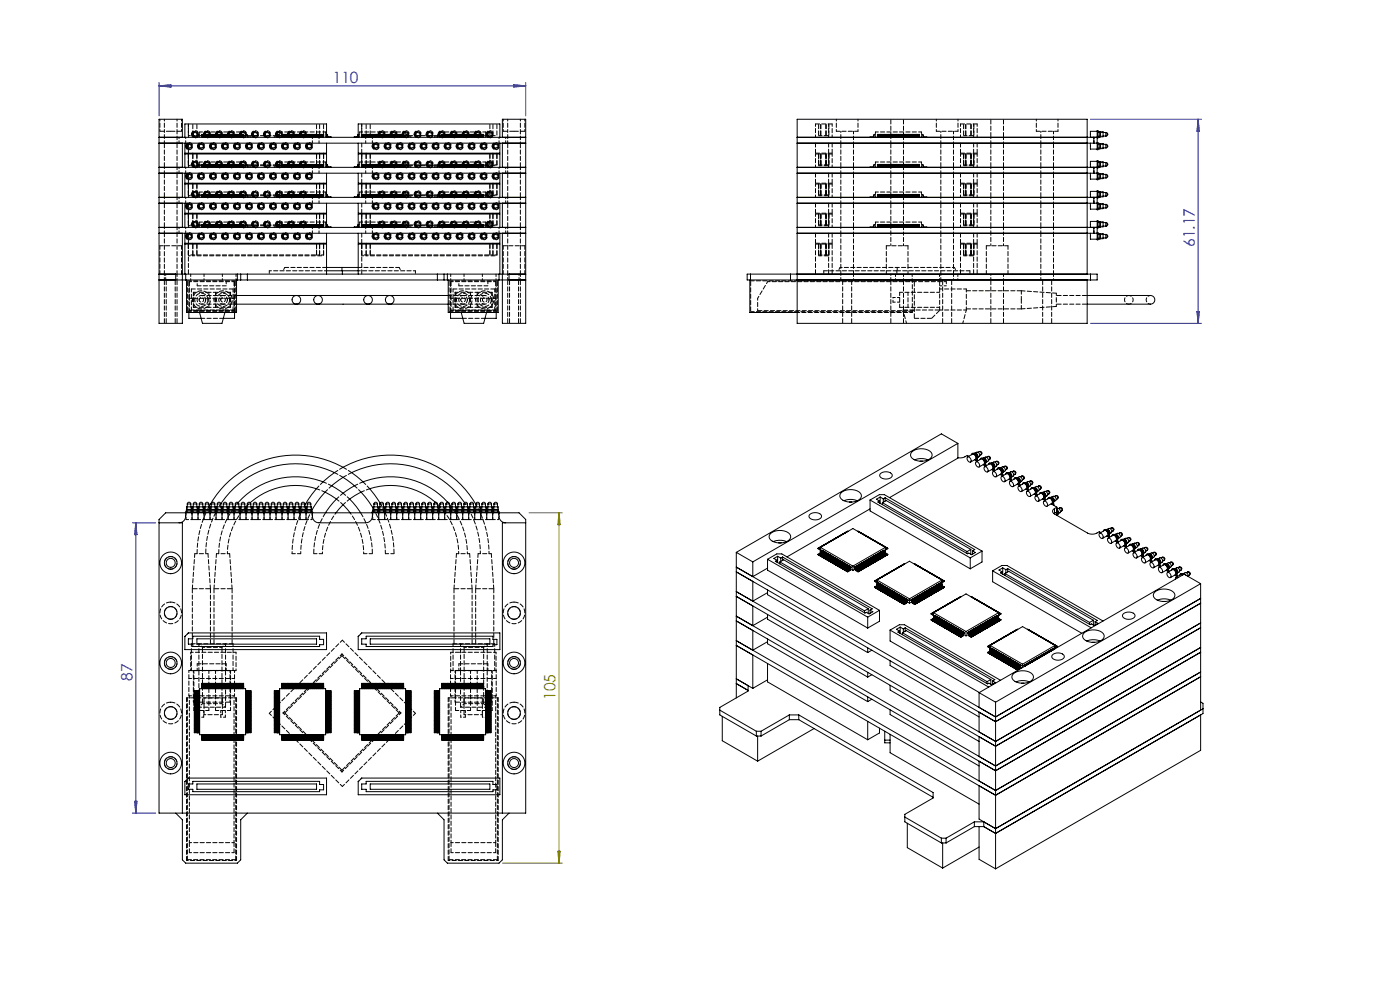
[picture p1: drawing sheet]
<svg xmlns="http://www.w3.org/2000/svg" width="420mm" height="297mm" viewBox="0 0 420 297" stroke-linecap="round" stroke-linejoin="round" font-family="sans-serif">
<defs><g id="words">
<g font-size="4.7" fill="#00f">
<text x="99.8" y="24.7">110</text>
<text x="358.4" y="74" transform="rotate(-90 358.4 74)">61.17</text>
<text x="39.7" y="204.1" transform="rotate(-90 39.7 204.1)">87</text>
</g>
<text font-size="4.7" fill="#808000" x="166.7" y="209.8" transform="rotate(-90 166.7 209.8)">105</text>
</g></defs>
<path d="M158.7 153.7h10M167.7 153.7v105M167.7 153.7l.4 3.5h-.8zM150.7 258.7h18M167.3 255.1h.8l-.4 3.6z" fill="none" stroke="#808000" stroke-width=".3"/>
<g fill="none" stroke="#00f" stroke-width=".3">
<path d="M47.7 24.7v10M47.7 25.7h110M47.7 25.7l3.6-.3v.7zM154.2 25.4l3.5 .3-3.5 .4zM157.7 24.7v10M327.1 35.7h33.3M359.4 35.7v61.2M359.4 35.7l.4 3.6h-.7zM327.1 96.9h33.3M359.1 93.4h.7l-.4 3.5zM39.7 156.7h7M40.7 156.7v87"/>
<path d="M40.7 156.7l.4 3.5h-.7zM39.7 243.7h7M40.4 240.1h.7l-.4 3.6z"/>
</g>
<g fill="none" stroke="#000" stroke-width=".3">
<path d="M329.1 39.4h-2v1.7h2M329.4 39.5h.5M330.2 39.5l-.3-.1v1.7l.3-.1M330.2 39.5v1.5M330.2 39.5h.7v1.5h-.7M330.9 39.7h.9M331.8 39.7a.53 .53 0 0 1 .5 .5 .53 .53 0 0 1-.5 .6M331.8 39.7v1.1M47.7 42.9h110M47.7 50.2h110M47.7 51.9h110M47.7 59.2h110"/>
<path d="M47.7 41.2h110M54.7 41.2v-5.5h-7v61.2h7v-27M54.7 42.9v7.3M54.7 51.9v7.3M55.5 50.2v-4h42.5v4M55.5 41.2v-4h42.5v4M55.5 42.9v3h42.5v-3M55.5 51.9v3h42.5v-3M55.5 59.2v-4h42.5v4M56.5 45.9v.3M56.5 54.9v.3M57.8 45.9v.3"/>
<path d="M57.8 54.9v.3M95.9 45.9v.3M95.9 54.9v.3M97.1 45.9v.3M97.1 54.9v.3M98 49.3l.2 .1 .2 .6 .9 .2M98 49.4l.4 .8M98 58.3l.2 .1 .2 .6 .9 .2M98 58.4l.4 .8M98 40.3l.2 .1 .2 .6 .9 .2M98 40.4l.4 .8M107.4 49.9l-.3 .3"/>
<path d="M107.4 58.9l-.3 .3M107.4 40.9l-.3 .3M107.5 49.5l-.1 .1M107.5 49.3l-.3 .7-.9 .2M107.5 58.5l-.1 .1M107.5 58.3l-.3 .7-.9 .2M107.5 40.5l-.1 .1M107.5 40.3l-.3 .7-.9 .2M107.5 41.2v-4h42.5v4M107.5 42.9v3h42.5v-3M107.5 50.2v-4h42.5v4M107.5 51.9v3h42.5v-3"/>
<path d="M107.5 59.2v-4h42.5v4M108.5 45.9v.3M108.5 54.9v.3M109.8 45.9v.3M109.8 54.9v.3M147.9 45.9v.3M147.9 54.9v.3M149.1 45.9v.3M149.1 54.9v.3M150.7 41.2v-5.5h7v61.2h-7v-27M150.7 42.9v7.3M150.7 51.9v7.3"/>
<path d="M239.1 50.2h89M239.1 51.9h89M239.1 41.2h89M239.1 42.9h89M239.1 59.2h89M327.1 42.9v1.8h2M327.1 51.9v1.8h2M328.1 42.9h1M328.1 50.2h1M328.1 51.9h1M328.1 59.2h1M328.1 41.2h1"/>
<path d="M328.1 41.2v1.7M328.1 50.2v1.7M328.1 59.2v1.7M329.1 42.7h.3v2.2h-.3v-2M329.1 41.2v-2h.3v2.1h-.3M329.1 59.2v-2h.3v2.1h-.3M329.1 57.4h-2v1.7h2M329.1 51.7h.3v2.2h-.3v-2M329.1 50.2v-2h.3v2.1h-.3M329.1 48.4h-2v1.7h2M329.1 41.2v1.7M329.1 50.2v1.7"/>
<path d="M329.1 59.2v1.7M329.4 50h.5M329.4 59h.5M329.4 41h.5M329.4 44.5h.5M329.4 43h.5M329.4 48.5h.5M329.4 53.5h.5M329.4 52h.5M329.4 57.5h.5M330.2 43v1.5M330.2 43l-.3-.1v1.7l.3-.1"/>
<path d="M330.2 43h.7v1.5h-.7M330.2 48.5v1.5M330.2 48.5l-.3-.1v1.7l.3-.1M330.2 48.5h.7v1.5h-.7M330.2 52l-.3-.1v1.7l.3-.1M330.2 52v1.5M330.2 52h.7v1.5h-.7M330.2 57.5v1.5M330.2 57.5l-.3-.1v1.7l.3-.1M330.2 57.5h.7v1.5h-.7M330.9 58.8h.9M330.9 57.7h.9"/>
<path d="M330.9 44.3h.9M330.9 43.3h.9M330.9 40.8h.9M330.9 53.3h.9M330.9 52.3h.9M330.9 49.8h.9M330.9 48.7h.9M331.8 57.7a.53 .53 0 0 1 .5 .5 .53 .53 0 0 1-.5 .6M331.8 43.3a.53 .53 0 0 1 .5 .5 .53 .53 0 0 1-.5 .5M331.8 52.3a.53 .53 0 0 1 .5 .5 .53 .53 0 0 1-.5 .5M331.8 48.7a.53 .53 0 0 1 .5 .5 .53 .53 0 0 1-.5 .6M331.8 57.7v1.1"/>
<path d="M331.8 43.3v1M331.8 52.3v1M331.8 48.7v1.1M47.7 69.9h110M47.7 60.9h110M47.7 68.2h110M54.7 60.9v7.3M55.5 68.2v-4h42.5v4M55.5 60.9v3h42.5v-3M55.5 69.9v3h42.5v-3M56.5 63.9v.3M56.5 72.9v.3"/>
<path d="M57.8 63.9v.3M57.8 72.9v.3M95.9 63.9v.3M95.9 72.9v.3M97.1 63.9v.3M97.1 72.9v.3M98 67.3l.2 .1 .2 .6 .9 .2M98 67.4l.4 .8M107.4 67.9l-.3 .3M107.5 67.5l-.1 .1M107.5 67.3l-.3 .7-.9 .2M107.5 60.9v3h42.5v-3"/>
<path d="M107.5 68.2v-4h42.5v4M107.5 69.9v3h42.5v-3M108.5 63.9v.3M108.5 72.9v.3M109.8 63.9v.3M109.8 72.9v.3M147.9 63.9v.3M147.9 72.9v.3M149.1 63.9v.3M149.1 72.9v.3M150.7 60.9v7.3M239.1 60.9h89"/>
<path d="M239.1 69.9h89M239.1 68.2h89M327.1 69.9v1.8h2M327.1 60.9v1.8h2M328.1 69.9h1M328.1 60.9h1M328.1 68.2h1M328.1 68.2v1.7M329.1 68.2v-2h.3v2.1h-.3M329.1 66.4h-2v1.7h2M329.1 69.7h.3v2.2h-.3v-2M329.1 60.7h.3v2.2h-.3v-2"/>
<path d="M329.1 68.2v1.7M329.4 68h.5M329.4 66.5h.5M329.4 71.5h.5M329.4 70h.5M329.4 62.5h.5M329.4 61h.5M330.2 66.5l-.3-.1v1.7l.3-.1M330.2 66.5v1.5M330.2 66.5h.7v1.5h-.7M330.2 70l-.3-.1v1.7l.3-.1M330.2 70v1.5"/>
<path d="M330.2 70h.7v1.5h-.7M330.2 61l-.3-.1v1.7l.3-.1M330.2 61v1.5M330.2 61h.7v1.5h-.7M330.9 62.3h.9M330.9 61.3h.9M330.9 71.3h.9M330.9 70.3h.9M330.9 67.8h.9M330.9 66.7h.9M331.8 61.3a.53 .53 0 0 1 .5 .5 .53 .53 0 0 1-.5 .5M331.8 70.3a.54 .54 0 0 1 .5 .5 .54 .54 0 0 1-.5 .5"/>
<path d="M331.8 66.7a.54 .54 0 0 1 .5 .5 .54 .54 0 0 1-.5 .6M331.8 61.3v1M331.8 70.3v1M331.8 66.7v1.1M47.7 83.9h110M47.7 82.2h110M52.7 82.2v1.7M55.5 82.2v-9h42.5v9M55.7 82.2v1.7M56 83.9v9.8h15v-9.8M56.7 93.7v1.7h3.6M59.9 93.7l.8 3.2h5.9l.9-3.2"/>
<path d="M70.4 93.7v1.7h-3.4M71 88.6h63.5M71 91.2h63.5M71.2 82.2v1.7M72.2 82.2v1.7M74.2 82.2v1.7M98 81.2h9.5M98 80.2h9.5M102.6 80.2v1M102.7 81.2v1M107.5 82.2v-9h42.5v9M131.2 82.2v1.7"/>
<path d="M133.2 82.2v1.7M134.2 82.2v1.7M134.5 83.9v9.8h15v-9.8M135.2 93.7v1.7h3.6M138.4 93.7l.8 3.2h5.9l.9-3.2M148.9 93.7v1.7h-3.4M149.7 82.2v1.7M152.7 82.2v1.7M224.1 82.2h105v1.7h-105zM224.9 83.9v9.8h14.2M225.1 82.2v1.7M237.1 82.2v1.7"/>
<path d="M326.1 88.6h17.5a2.53 2.53 0 0 1 2.8 .9 1.6 1.6 0 0 1-2.2 1.7h-18.1M326.1 82.2v-46.5h-87v61.2h87v-13M327.1 82.2v1.7M273.5 135.5a4.5 4.5 0 0 1 5.9 .1 1.65 1.65 0 0 1-1.5 2.4 4.3 4.3 0 0 1-4.6-1.1l-.2-.5zM274.4 137.8l.2-.1a5.2 5.2 0 0 1 3.8 .1M276 138.2h.8M287.4 132.9l-5-2.9-61.5 35.5M287.4 132.9l-61.6 35.5M287.4 132.9v4.4l-20.5 11.8M290.3 136.9l1.4-.8a1.03 1.03 0 0 1 .9 1.6l-1.4 .8M290.3 136.9a1.03 1.03 0 0 1 .9 1.6 1.03 1.03 0 0 1-.9-1.6zM290.6 136.7l-.4-.2-1.4 .6-1.4 .1"/>
<path d="M291.4 136.3l.2-.3a1.18 1.18 0 0 1 1.1 .6 1.18 1.18 0 0 1-.1 1.3M291.6 136a1.12 1.12 0 0 1 1.3 .5 1.12 1.12 0 0 1-.2 1.3M292.3 135.9a.95 .95 0 0 1 .8 .4 .95 .95 0 0 1 0 1M292.4 135.9a.9 .9 0 0 1 .7 1.3M292.4 135.8a.92 .92 0 0 1 .8 1.4M292.6 135.8l.5-.3a.86 .86 0 0 1 .7 1.3l-.5 .3M292.8 138.4l1.5-.8a1.03 1.03 0 0 1 .9 1.5l-1.5 .9M292.8 138.4a1.03 1.03 0 0 1 .9 1.6 1.03 1.03 0 0 1-.9-1.6zM292.9 137.7l.2 .5-.7-.4M293.1 137.5l.2 .7M293.8 135.3a.53 .53 0 0 1 .7 .2 .53 .53 0 0 1-.2 .8M293.8 135.3a.62 .62 0 0 1 .5 1"/>
<path d="M293.8 135.3l-.4 .2M294 137.8l.2-.4a1.18 1.18 0 0 1 1.1 .7 1.18 1.18 0 0 1-.2 1.2M294.2 137.4a1.12 1.12 0 0 1 1.2 .5 1.12 1.12 0 0 1-.1 1.4M294.3 136.3l-.3 .2M294.8 137.3a.95 .95 0 0 1 .9 .5 .95 .95 0 0 1-.1 1M294.9 137.4a.9 .9 0 0 1 .8 1.3M295 137.3a.92 .92 0 0 1 .8 1.4M295.1 137.3l.5-.3a.87 .87 0 0 1 .7 1.3l-.4 .3M295.4 139.9l1.4-.8a1.03 1.03 0 0 1 .9 1.5l-1.4 .8M295.4 139.9a1.03 1.03 0 0 1 .9 1.5 1.03 1.03 0 0 1-.9-1.5zM295.5 139.2l.2 .5-.7-.5M295.6 139l.2 .6"/>
<path d="M296.3 136.8a.53 .53 0 0 1 .7 .2 .53 .53 0 0 1-.2 .7M296.3 136.8a.62 .62 0 0 1 .5 .9M296.3 136.8l-.3 .2M296.5 139.2l.2-.3a1.18 1.18 0 0 1 1.1 .6 1.18 1.18 0 0 1-.1 1.3M296.7 138.9a1.12 1.12 0 0 1 1.3 .5 1.12 1.12 0 0 1-.2 1.4M296.8 137.7l-.3 .2M297.3 138.8a.95 .95 0 0 1 .9 .5 .95 .95 0 0 1 0 1M297.5 138.9a.9 .9 0 0 1 .7 1.2M297.5 138.7a.92 .92 0 0 1 .8 1.5M297.7 138.7l.4-.2a.86 .86 0 0 1 .8 1.2l-.5 .3M298.9 138.3a.53 .53 0 0 1 .7 .2 .53 .53 0 0 1-.2 .7M298.9 138.3a.62 .62 0 0 1 .5 .9"/>
<path d="M298.9 138.3l-.4 .2M299.4 139.2l-.4 .2M301.4 139.8a.54 .54 0 0 1 .7 .2 .54 .54 0 0 1-.2 .7M301.4 139.8a.62 .62 0 0 1 .5 .9M301.4 139.8l-.3 .2M47.7 156.7h7v87M55.6 153.7h.1M55.6 153.7h-5.9l-2 2v88h110v-88l-2-2h-5.9M55.7 153.7a2.26 2.26 0 0 1-2 3M55.7 153.7h1.7M56 152.9v.5M56 152.7h1.5"/>
<path d="M56 152.7l-.1 .2h1.7l-.1-.2M56 152.7v-.8h1.5v.8M56.2 151a.53 .53 0 0 1 .5-.5 .53 .53 0 0 1 .5 .5M56.2 151h1M56.2 151v.9M57.2 151v.9M57.4 153.7h2.2M57.5 152.9l-.1 .8M57.6 153.7v2h1.8v-2M57.8 152.9v.5M57.8 152.7h1.5M57.8 152.7l-.1 .2h1.7l-.1-.2"/>
<path d="M57.8 152.7v-.8h1.5v.8M58 151a.53 .53 0 0 1 .5-.5 .53 .53 0 0 1 .5 .5M58 151h1M58 151v.9M59 151v.9M59.3 152.9v.5M59.6 152.9v.5M59.6 152.7h1.5M59.6 152.7l-.1 .2h1.7l-.1-.2M59.6 152.7v-.8h1.5v.8M59.6 153.4h-4v.3M59.6 153.4h3.6"/>
<path d="M59.6 153.4v.3M59.6 153.7h1.4M59.8 151a.53 .53 0 0 1 .5-.5 .53 .53 0 0 1 .5 .5M59.8 151h1M59.8 151v.9M60.8 151v.9M61 153.7h2.2M61.1 152.9l-.1 .8M61.2 153.7v2h1.8v-2M61.4 152.9v.5M61.4 152.7h1.5M61.4 152.7l-.1 .2h1.7l-.1-.2"/>
<path d="M61.4 152.7v-.8h1.5v.8M61.6 151a.53 .53 0 0 1 .5-.5 .53 .53 0 0 1 .5 .5M61.6 151h1M61.6 151v.9M62.6 151l.1 .9a29.6 29.6 0 0 1 40.2-11.8 29.6 29.6 0 0 1 39.9 11.1M62.9 152.9v.5M63.2 152.9v.5M63.2 152.7l-.1 .2h1.7l-.1-.2M63.2 152.7h1.5M63.2 152.7v-.8h1.5v.8M63.2 153.4h3.6M63.2 153.4v.3"/>
<path d="M63.2 153.7h1.4M63.4 151a.53 .53 0 0 1 .5-.5 .53 .53 0 0 1 .5 .5M63.4 151h1M63.4 151v.9M64.4 151v.9M64.6 153.7h2.2M64.7 152.9l-.1 .8M64.8 153.7v2h1.8v-2M65 152.9v.5M65 153.1l-.2 .3M65 152.7h1.5M65 152.7l-.1 .2h1.7l-.1-.2"/>
<path d="M65 152.7v-.8h1.5v.8M65.2 151a.54 .54 0 0 1 .5-.5 .54 .54 0 0 1 .5 .5M65.2 151h1M65.2 151v.9M66.2 151v.9M66.5 152.9v.5M66.8 152.9v.5M66.8 152.7h1.5M66.8 152.7l-.1 .2h1.7l-.1-.2M66.8 152.7v-.8h1.5v.8M66.8 153.4h3.6M66.8 153.4v.3"/>
<path d="M66.8 153.7h1.4M67 151a.53 .53 0 0 1 .5-.5 .53 .53 0 0 1 .5 .5M67 151h1M67 151v.9M68 151v.9M68.2 153.7h2.2M68.3 152.9l-.1 .8M68.4 153.7v2h1.8v-2M68.6 152.9v.5M68.6 152.7l-.1 .2h1.7l-.1-.2M68.6 152.7h1.5M68.6 152.7v-.8h1.5v.8"/>
<path d="M68.8 151a.53 .53 0 0 1 .5-.5 .53 .53 0 0 1 .5 .5M68.8 151h1M68.8 151v.9M69.8 151v.9M70.1 152.9v.5M70.4 152.9v.5M70.4 152.7h1.5M70.4 152.7l-.1 .2h1.7l-.1-.2M70.4 152.7v-.8h1.5v.8M70.4 153.4h3.6M70.4 153.4v.3M70.4 153.7h1.4"/>
<path d="M70.6 151a.53 .53 0 0 1 .5-.5 .53 .53 0 0 1 .5 .5M70.6 151.7l-.5 .6M70.6 151h1M70.6 151v.9M71.4 150.6a23 23 0 0 1 25.5-6.2l3.4-2.8a27 27 0 0 0-34.1 9.4M71.6 151v.9M71.8 153.7h2.2M71.9 152.9l-.1 .8M72 153.7v2h1.8v-2M72.2 152.9v.5M72.2 152.7h1.5M72.2 152.7l-.1 .2h1.7l-.1-.2"/>
<path d="M72.2 152.7v-.8h1.5v.8M72.4 151a.53 .53 0 0 1 .5-.5 .53 .53 0 0 1 .5 .5M72.4 151h1M72.4 151v.9M73.4 151v.9M73.7 152.9v.5M74 152.9v.5M74 152.7h1.5M74 152.7l-.1 .2h1.7l-.1-.2M74 152.7v-.8h1.5v.8M74 153.4h3.6M74 153.4v.3"/>
<path d="M74 153.7h1.4M74.2 151a.53 .53 0 0 1 .5-.5 .53 .53 0 0 1 .5 .5M74.2 151h1M74.2 151v.9M74.2 151.5l-.5 .5M75.1 150.7a20.4 20.4 0 0 1 19.8-4.2l-3.5 4.9M75.2 151v.9M75.4 153.7h2.2M75.5 152.9l-.1 .8M75.6 153.7v2h1.8v-2M75.8 152.9v.5M75.8 152.7l-.1 .2h1.7l-.1-.2"/>
<path d="M75.8 152.7h1.5M75.8 152.7v-.8h1.5v.8M76 151a.53 .53 0 0 1 .5-.5 .53 .53 0 0 1 .5 .5M76 151h1M76 151v.9M77 151v.9M77.3 152.9v.5M77.6 152.9v.5M77.6 152.7l-.1 .2h1.7l-.1-.2M77.6 152.7h1.5M77.6 152.7v-.8h1.5v.8M77.6 153.4h3.6"/>
<path d="M77.6 153.4v.3M77.6 153.7h1.4M77.8 151a.53 .53 0 0 1 .5-.5 .53 .53 0 0 1 .5 .5M77.8 151h1M77.8 151v.9M78.8 151v.9M79 153.7h2.2M79.1 152.9l-.1 .8M79.2 153.7v2h1.8v-2M79.4 152.9v.5M79.4 152.7l-.1 .2h1.7l-.1-.2M79.4 152.7h1.5"/>
<path d="M79.4 152.7v-.8h1.5v.8M79.6 151a.53 .53 0 0 1 .5-.5 .53 .53 0 0 1 .5 .5M79.6 151h1M79.6 151v.9M80.6 151v.9M80.9 152.9v.5M81.2 152.9v.5M81.2 152.7h1.5M81.2 152.7l-.1 .2h1.7l-.1-.2M81.2 152.7v-.8h1.5v.8M81.2 153.4h3.6M81.2 153.4v.3"/>
<path d="M81.2 153.7h1.4M81.4 151a.53 .53 0 0 1 .5-.5 .53 .53 0 0 1 .5 .5M81.4 151h1M81.4 151v.9M82.4 151v.9M82.6 153.7h2.2M82.7 152.9l-.1 .8M82.8 153.7v2h1.8v-2M83 152.9v.5M83 152.7h1.5M83 152.7l-.1 .2h1.7l-.1-.2M83 152.7v-.8h1.5v.8"/>
<path d="M83.2 151a.53 .53 0 0 1 .5-.5 .53 .53 0 0 1 .5 .5M83.2 151h1M83.2 151v.9M84.2 151v.9M84.5 152.9v.5M84.8 152.9v.5M84.8 152.7l-.1 .2h1.7l-.1-.2M84.8 152.7h1.5M84.8 152.7v-.8h1.5v.8M84.8 153.4h3.6M84.8 153.4v.3M84.8 153.7h1.4"/>
<path d="M85 151a.54 .54 0 0 1 .5-.5 .54 .54 0 0 1 .5 .5M85 151h1M85 151v.9M86 151v.9M86.2 153.7h2.2M86.3 152.9l-.1 .8M86.4 153.7v2h1.8v-2M86.6 152.9v.5M86.6 152.7h1.5M86.6 152.7l-.1 .2h1.7l-.1-.2M86.6 152.7v-.8h1.5v.8M86.8 151a.53 .53 0 0 1 .5-.5 .53 .53 0 0 1 .5 .5"/>
<path d="M86.8 151h1M86.8 151v.9M87.8 151v.9M88.1 152.9v.5M88.4 152.9v.5M88.4 152.7l-.1 .2h1.7l-.1-.2M88.4 152.7h1.5M88.4 152.7v-.8h1.5v.8M88.4 153.4h3.6M88.4 153.4v.3M88.4 153.7h1.4M88.6 151a.53 .53 0 0 1 .5-.5 .53 .53 0 0 1 .5 .5"/>
<path d="M88.6 151h1M88.6 151v.9M89.6 151v.9M89.8 153.7h2.2M89.9 152.9l-.1 .8M90 153.7v2h1.8v-2M90.2 152.9v.5M90.2 152.7h1.5M90.2 152.7l-.1 .2h1.7l-.1-.2M90.2 152.7v-.8h1.5v.8M90.4 151a.53 .53 0 0 1 .5-.5 .53 .53 0 0 1 .5 .5M90.4 151h1"/>
<path d="M90.4 151v.9M91.4 151v.9M91.7 152.9v.5M92 152.9v.5M92 152.7l-.1 .2h1.7l-.1-.2M92 152.7h1.5M92 152.7v-.8h1.5v.8M92 153.4h1.8v.3M92 153.4v.3M92 153.7h1.7M92.2 151a.53 .53 0 0 1 .5-.5 .53 .53 0 0 1 .5 .5M92.2 151h1"/>
<path d="M92.2 151v.9M93.2 151v.9M93.5 153.1l1.6-2.7 2.4-2.9 3.4 2.1-3.3 4.1M93.5 152.9v.5M93.7 153.7h.1M93.7 153.7a2.26 2.26 0 0 0 2 3h14a2.23 2.23 0 0 0 2-3M93.8 153.7h17.8M99.5 145.6l3.4-2.5 3.4 2.5-3.4 2.2zM100.8 153.7l2.1-2.4 2.1 2.4M111.6 153.7h.1M111.7 153.7h1.7M112 152.9v.5"/>
<path d="M112 152.4l-1.3-2-2.4-2.9-3.4 2.1 3.3 4.1M112 152.7l-.1 .2h1.7l-.1-.2M112 152.7h1.5M112 152.7v-.8h1.5v.8M112.2 151a.53 .53 0 0 1 .5-.5 .53 .53 0 0 1 .5 .5M112.2 151h1M112.2 151v.9M113.2 151v.9M113.4 153.7h2.2M113.4 153.4h3.6M113.4 153.4h-1.8v.3M113.4 153.4v.3"/>
<path d="M113.5 152.9v.5M113.6 153.7v2h1.8v-2M113.8 152.9v.5M113.8 152.7l-.1 .2h1.7l-.1-.2M113.8 152.7h1.5M113.8 152.7v-.8h1.5v.8M114 151a.53 .53 0 0 1 .5-.5 .53 .53 0 0 1 .5 .5M114 151h1M114 151v.9M115 151v.9M115.3 153.1l.1 .3M115.3 152.9v.5"/>
<path d="M115.6 152.9v.8M115.6 152.7l-.1 .2h1.7l-.1-.2M115.6 152.7h1.5M115.6 152.7v-.8h1.5v.8M115.6 153.7h1.4M115.8 151a.53 .53 0 0 1 .5-.5 .53 .53 0 0 1 .5 .5M115.8 151h1M115.8 151v.9M116.8 151v.9M117 153.4h3.6M117 153.7h2.2M117 153.4v.3"/>
<path d="M117.1 152.9v.5M117.2 153.7v2h1.8v-2M117.4 152.9v.5M117.4 152.7h1.5M117.4 152.7l-.1 .2h1.7l-.1-.2M117.4 152.7v-.8h1.5v.8M117.6 151a.53 .53 0 0 1 .5-.5 .53 .53 0 0 1 .5 .5M117.6 151h1M117.6 151v.9M118.6 151v.9M118.9 152.9v.5M119.2 152.9v.8"/>
<path d="M119.2 152.7h1.5M119.2 152.7l-.1 .2h1.7l-.1-.2M119.2 152.7v-.8h1.5v.8M119.2 153.7h1.4M119.4 151a.53 .53 0 0 1 .5-.5 .53 .53 0 0 1 .5 .5M119.4 151h1M119.4 151v.9M120.4 151v.9M120.6 153.4h3.6M120.6 153.7h2.2M120.6 153.4v.3M120.7 152.9v.5"/>
<path d="M120.8 153.7v2h1.8v-2M121 152.9v.5M121 152.7l-.1 .2h1.7l-.1-.2M121 152.7h1.5M121 152.7v-.8h1.5v.8M121.2 151a.53 .53 0 0 1 .5-.5 .53 .53 0 0 1 .5 .5M121.2 151h1M121.2 151v.9M122.2 151v.9M122.5 152.9v.5M122.8 152.9v.8M122.8 152.7l-.1 .2h1.7l-.1-.2"/>
<path d="M122.8 152.7h1.5M122.8 152.7v-.8h1.5v.8M122.8 153.7h1.4M123 151a.53 .53 0 0 1 .5-.5 .53 .53 0 0 1 .5 .5M123 151h1M123 151v.9M124 151v.9M124.2 153.4h3.6M124.2 153.7h2.2M124.2 153.4v.3M124.3 152.9v.5M124.4 153.7v2h1.8v-2"/>
<path d="M124.6 152.9v.5M124.6 152.7l-.1 .2h1.7l-.1-.2M124.6 152.7h1.5M124.6 152.7v-.8h1.5v.8M124.8 151a.53 .53 0 0 1 .5-.5 .53 .53 0 0 1 .5 .5M124.8 151h1M124.8 151v.9M125.8 151v.9M126.1 152.9v.5M126.4 152.9v.8M126.4 152.7l-.1 .2h1.7l-.1-.2M126.4 152.7h1.5"/>
<path d="M126.4 152.7v-.8h1.5v.8M126.4 153.7h1.4M126.6 151a.53 .53 0 0 1 .5-.5 .53 .53 0 0 1 .5 .5M126.6 151h1M126.6 151v.9M127.6 151v.9M127.8 153.4h3.6M127.8 153.7h2.2M127.8 153.4v.3M127.9 152.9v.5M128 153.7v2h1.8v-2M128.2 152.9v.5"/>
<path d="M128.2 152.7l-.1 .2h1.7l-.1-.2M128.2 152.7h1.5M128.2 152.7v-.8h1.5v.8M128.4 151a.53 .53 0 0 1 .5-.5 .53 .53 0 0 1 .5 .5M128.4 151h1M128.4 151v.9M129.4 151v.9M129.7 152.9v.5M130 152.9v.8M130 152.7h1.5M130 152.7l-.1 .2h1.7l-.1-.2M130 152.7v-.8h1.5v.8"/>
<path d="M130 153.7h1.4M130.2 151a.53 .53 0 0 1 .5-.5 .53 .53 0 0 1 .5 .5M130.2 151h1M130.2 151v.9M130.6 150.5a20.5 20.5 0 0 0-19.7-4l3.1 4.3M131.2 151.1l.8 .7M131.2 151v.9M131.4 153.4h3.6M131.4 153.7h2.2M131.4 153.4v.3M131.5 152.9v.5M131.6 153.7v2h1.8v-2"/>
<path d="M131.8 152.9v.5M131.8 152.7h1.5M131.8 152.7l-.1 .2h1.7l-.1-.2M131.8 152.7v-.8h1.5v.8M132 151a.53 .53 0 0 1 .5-.5 .53 .53 0 0 1 .5 .5M132 151h1M132 151v.9M133 151v.9M133.3 152.9v.5M133.3 153.3l.1 .1M133.6 152.9v.8M133.6 152.7l-.1 .2h1.7l-.1-.2"/>
<path d="M133.6 152.7h1.5M133.6 152.7v-.8h1.5v.8M133.6 153.7h1.4M133.8 151a.53 .53 0 0 1 .5-.5 .53 .53 0 0 1 .5 .5M133.8 151h1M133.8 151v.9M134.3 150.5a23.1 23.1 0 0 0-25.4-6.1l-3.4-2.8a27 27 0 0 1 33.9 9M134.8 151.1l.7 .8M134.8 151v.9M135 153.4h3.6M135 153.7h2.2M135 153.4v.3"/>
<path d="M135.1 152.9v.5M135.2 153.7v2h1.8v-2M135.4 152.9v.5M135.4 152.7l-.1 .2h1.7l-.1-.2M135.4 152.7h1.5M135.4 152.7v-.8h1.5v.8M135.6 151a.53 .53 0 0 1 .5-.5 .53 .53 0 0 1 .5 .5M135.6 151h1M135.6 151v.9M136.6 151v.9M136.9 152.9v.5M137.2 152.9v.8"/>
<path d="M137.2 152.7l-.1 .2h1.7l-.1-.2M137.2 152.7h1.5M137.2 152.7v-.8h1.5v.8M137.2 153.7h1.4M137.4 151a.53 .53 0 0 1 .5-.5 .53 .53 0 0 1 .5 .5M137.4 151h1M137.4 151v.9M138.4 151v.9M138.6 153.4h3.6M138.6 153.7h2.2M138.6 153.4v.3M138.7 152.9v.5"/>
<path d="M138.8 153.7v2h1.8v-2M139 152.9v.5M139 152.7l-.1 .2h1.7l-.1-.2M139 152.7h1.5M139 152.7v-.8h1.5v.8M139.2 151a.53 .53 0 0 1 .5-.5 .53 .53 0 0 1 .5 .5M139.2 151h1M139.2 151v.9M140.2 151v.9M140.5 152.4l.2 .4M140.5 152.9v.5M140.8 152.9v.8"/>
<path d="M140.8 152.7l-.1 .2h1.7l-.1-.2M140.8 152.7h1.5M140.8 152.7v-.8h1.5v.8M140.8 153.7h1.4M141 151a.53 .53 0 0 1 .5-.5 .53 .53 0 0 1 .5 .5M141 151h1M141 151v.9M142 151v.9M142.2 153.4h3.6M142.2 153.7h2.2M142.2 153.4v.3M142.3 152.9v.5"/>
<path d="M142.4 153.7v2h1.8v-2M142.6 152.9v.5M142.6 152.7h1.5M142.6 152.7l-.1 .2h1.7l-.1-.2M142.6 152.7v-.8h1.5v.8M142.8 151a.53 .53 0 0 1 .5-.5 .53 .53 0 0 1 .5 .5M142.8 151h1M142.8 151v.9M143.8 151v.9M144.1 152.9v.5M144.4 152.9v.8M144.4 152.7l-.1 .2h1.7l-.1-.2"/>
<path d="M144.4 152.7h1.5M144.4 152.7v-.8h1.5v.8M144.4 153.7h1.4M144.6 151a.53 .53 0 0 1 .5-.5 .53 .53 0 0 1 .5 .5M144.6 151h1M144.6 151v.9M145.6 151v.9M145.8 153.4h4v.3M145.8 153.7h2.2M145.8 153.4v.3M145.9 152.9v.5M146 153.7v2h1.8v-2"/>
<path d="M146.2 152.9v.5M146.2 152.7h1.5M146.2 152.7l-.1 .2h1.7l-.1-.2M146.2 152.7v-.8h1.5v.8M146.4 151a.53 .53 0 0 1 .5-.5 .53 .53 0 0 1 .5 .5M146.4 151h1M146.4 151v.9M147.4 151v.9M147.7 152.9v.5M148 152.9v.8M148 152.7l-.1 .2h1.7l-.1-.2M148 152.7h1.5"/>
<path d="M148 152.7v-.8h1.5v.8M148 153.7h1.7M148.2 151a.53 .53 0 0 1 .5-.5 .53 .53 0 0 1 .5 .5M148.2 151h1M148.2 151v.9M149.2 151v.9M149.5 152.9v.5M149.7 153.7h.1M149.7 153.7a2.26 2.26 0 0 0 2 3M157.7 156.7h-7v87M231.1 160a4.5 4.5 0 0 1 5.9 .1 1.65 1.65 0 0 1-1.6 2.4 4.3 4.3 0 0 1-4.5-1.1l-.1-1zM242.8 154.3a2.43 2.43 0 0 1 3.7 .3 1.79 1.79 0 0 1-2.5 1.2 1.15 1.15 0 0 1-1.2-1.5z"/>
<path d="M252.3 147.7a4.5 4.5 0 0 1 5.9 .2 1.65 1.65 0 0 1-1.5 2.4 4.3 4.3 0 0 1-4.6-1.2l-.1-.9zM253 159.9v.1M253 159.9l.1 .1M253.2 150.1l.2-.1a5.2 5.2 0 0 1 3.8 .1M253.3 159.9h-.3M253.3 159.8h.1M253.3 159.8v.1M253.6 159.7l-.3 .1M253.6 159.6h.1M253.6 159.6v.1M253.9 159.6h-.3M253.9 159.4l.1 .1"/>
<path d="M253.9 159.4v.1M254.1 159.4h-.2M254.2 159.3h.1M254.2 159.3v.1M254.4 159.2l-.2 .1M254.8 150.5h.8M257.3 159.2l.3 .1M257.6 159.3v.1M257.6 159.3h-.1M257.6 159.4h.2M257.8 159.4v.1M257.8 159.4l-.1 .1"/>
<path d="M257.9 159.6h.2M258.1 159.6v.1M258.1 159.6h-.1M258.2 159.7l.2 .1M258.4 159.8h-.1M258.4 159.8v.1M258.4 159.9h.3M258.7 159.9l-.1 .1M258.7 159.9v.1M261 152.5l-24.9 14.4M261 149.9l2.8-1.7h1.5l29.3 17M261 149.9v3.2l30.1 17.4"/>
<path d="M261 149.9l30.1 17.3M263.9 150.2l-.5 .2 26.9 15.6 .3-.2 .9 .4 1.1-.6-.8-.5M263.9 150.2v.5M264 142.1a2.43 2.43 0 0 1 3.7 .2 1.79 1.79 0 0 1-2.5 1.2 1.15 1.15 0 0 1-1.2-1.4zM264 149v1.8M264 149l1 .5M264 149l-1.1 .6 1 .6M264.7 150.7v.5M264.7 150.7l1.2-.7 25.3 14.7M264.7 150.7l25.4 14.6M265 149.5v1M265.5 149.2l26.9 15.5-.6 .4"/>
<path d="M265.5 149.2v1M265.5 149.2l-.5 .3M297.5 140.7l.8 .5M297.9 141.4l1.5-.9a1.03 1.03 0 0 1 .8 1.6l-1.4 .8M297.9 141.4a1.03 1.03 0 0 1 .9 1.5 1.03 1.03 0 0 1-.9-1.5zM298 140.6l.2 .5M298.1 140.5l.3 .6M299.1 140.7l.2-.3a1.18 1.18 0 0 1 1.1 .6 1.18 1.18 0 0 1-.2 1.3M299.3 140.4a1.12 1.12 0 0 1 1.2 .5 1.12 1.12 0 0 1-.2 1.3M299.9 140.3a.95 .95 0 0 1 .9 .4 .95 .95 0 0 1-.1 1M300 140.3a.9 .9 0 0 1 .7 1.3M300.1 142.2l.7 .4"/>
<path d="M300.1 140.2a.92 .92 0 0 1 .8 1.4M300.2 140.2l.5-.3a.87 .87 0 0 1 .7 1.3l-.5 .3M300.5 142.8l1.4-.8a1.03 1.03 0 0 1 .9 1.5l-1.4 .9M300.5 142.8a1.03 1.03 0 0 1 .9 1.6 1.03 1.03 0 0 1-.9-1.6zM300.6 142.1l.2 .5M300.7 141.9l.2 .7M301.6 142.2l.2-.4a1.18 1.18 0 0 1 1.1 .7 1.18 1.18 0 0 1-.1 1.2M301.8 141.8a1.12 1.12 0 0 1 1.3 .6 1.12 1.12 0 0 1-.2 1.3M301.9 140.7l-.3 .2M302.4 141.7a.95 .95 0 0 1 .9 .5 .95 .95 0 0 1 0 1M302.5 141.8a.9 .9 0 0 1 .8 1.3M302.6 143.7l.8 .4"/>
<path d="M302.7 141.7l.5-.3a.87 .87 0 0 1 .8 1.3l-.5 .3M302.8 141.7a.99 .99 0 0 1 .7 1.2M302.8 141.7h-.2M303 144.3a1.03 1.03 0 0 1 .9 1.5 1.03 1.03 0 0 1-.9-1.5zM303 144.3l1.4-.8a1.03 1.03 0 0 1 .9 1.5l-1.4 .8M303.1 143.6l.2 .5M303.2 143.4l.2 .6M303.5 142.9l-.1 .2M304 141.2a.53 .53 0 0 1 .7 .2 .53 .53 0 0 1-.2 .8M304 141.2a.62 .62 0 0 1 .5 1M304 141.2l-.4 .2M304.1 143.6l.3-.3a1.18 1.18 0 0 1 1 .7 1.18 1.18 0 0 1-.1 1.2"/>
<path d="M304.4 143.3a1.12 1.12 0 0 1 1.2 .5 1.12 1.12 0 0 1-.2 1.4M304.5 142.2l-.4 .2M305 143.2a.95 .95 0 0 1 .9 .5 .95 .95 0 0 1-.1 1M305.1 143.3a.9 .9 0 0 1 .7 1.3M305.1 145.1l.8 .5M305.3 143.1l.5-.2a.86 .86 0 0 1 .7 1.3l-.5 .2M305.4 143.1a.95 .95 0 0 1 .6 1.5M305.4 143.1l-.3 .1M305.6 145.8a1.03 1.03 0 0 1 .8 1.5 1.03 1.03 0 0 1-.8-1.5zM305.6 145.8l1.4-.9a1.03 1.03 0 0 1 .9 1.6l-1.5 .8M305.7 145l.2 .5M305.8 144.9l.2 .6"/>
<path d="M306.5 142.7a.54 .54 0 0 1 .7 .2 .54 .54 0 0 1-.2 .7M306.5 142.7a.62 .62 0 0 1 .5 .9M306.5 142.7l-.4 .2M306.7 145.1l.2-.3a1.18 1.18 0 0 1 1.1 .6 1.18 1.18 0 0 1-.1 1.3M306.9 144.8a1.12 1.12 0 0 1 1.3 .5 1.12 1.12 0 0 1-.2 1.3M307 143.6l-.3 .2M307.5 144.7a.95 .95 0 0 1 .9 .5 .95 .95 0 0 1 0 .9M307.6 144.7a.9 .9 0 0 1 .8 1.3M307.7 146.6l.8 .4M307.7 144.6a.92 .92 0 0 1 .8 1.4M307.8 144.6l.5-.3a.87 .87 0 0 1 .8 1.3l-.5 .3M308.1 147.2l1.4-.8a1.03 1.03 0 0 1 .9 1.5l-1.4 .9"/>
<path d="M308.1 147.2a1.03 1.03 0 0 1 .9 1.6 1.03 1.03 0 0 1-.9-1.6zM308.2 146.5l.2 .5M308.3 146.3l.2 .7M309 144.2a.53 .53 0 0 1 .8 .2 .53 .53 0 0 1-.2 .7M309 144.2a.62 .62 0 0 1 .6 .9M309 144.2l-.3 .2M309.2 146.6l.2-.4a1.18 1.18 0 0 1 1.1 .7 1.18 1.18 0 0 1-.1 1.3M309.4 146.2a1.15 1.15 0 0 1 1.3 .5 1.15 1.15 0 0 1 0 1.3M309.6 145.1l-.4 .2M310.1 146.1a.95 .95 0 0 1 .8 .5 .95 .95 0 0 1 0 1M310.2 146.2a.9 .9 0 0 1 .7 1.3M310.2 148.1l.8 .4"/>
<path d="M310.2 146.1a.92 .92 0 0 1 .9 1.4M310.4 146.1l.5-.3a.86 .86 0 0 1 .7 1.3l-.5 .3M310.7 148.7a1.03 1.03 0 0 1 .8 1.5 1.03 1.03 0 0 1-.8-1.5zM310.7 148.7l1.4-.8a1.03 1.03 0 0 1 .9 1.5l-1.5 .8M310.7 148l-.2 .1M310.8 148l.2 .5M310.9 147.8l.2 .7M311.6 145.6a.53 .53 0 0 1 .7 .2 .53 .53 0 0 1-.2 .8M311.6 145.6a.62 .62 0 0 1 .5 1M311.6 145.6l-.4 .2M311.8 148.1l.2-.4a1.18 1.18 0 0 1 1.1 .7 1.18 1.18 0 0 1-.2 1.2M312 147.7a1.15 1.15 0 0 1 1.2 .4 1.15 1.15 0 0 1 0 1.4"/>
<path d="M312.1 146.6l-.3 .2M312.6 147.6a.95 .95 0 0 1 .9 .5 .95 .95 0 0 1 0 1M312.7 147.7a.9 .9 0 0 1 .8 1.3M312.8 149.5l.7 .5M312.8 147.6a.92 .92 0 0 1 .8 1.4M312.9 147.6l.5-.3a.86 .86 0 0 1 .8 1.3l-.5 .3M313.2 150.2a1.03 1.03 0 0 1 .9 1.5 1.03 1.03 0 0 1-.9-1.5zM313.2 150.2l1.4-.9a1.03 1.03 0 0 1 .9 1.6l-1.4 .8M313.2 149.5l-.1 .1M313.3 149.4l.2 .5M313.4 149.3l.2 .6M314.1 147.1a.53 .53 0 0 1 .8 .2 .53 .53 0 0 1-.2 .7"/>
<path d="M314.1 147.1a.62 .62 0 0 1 .6 .9M314.1 147.1l-.3 .2M314.3 149.5l.2-.3a1.18 1.18 0 0 1 1.1 .6 1.18 1.18 0 0 1-.1 1.3M314.5 149.2a1.12 1.12 0 0 1 1.3 .5 1.12 1.12 0 0 1-.2 1.4M314.7 148l-.4 .2M315.2 149.1a.95 .95 0 0 1 .8 .5 .95 .95 0 0 1 0 1M315.3 149.1a.9 .9 0 0 1 .7 1.3M315.3 151l1.8 1M315.3 149a.92 .92 0 0 1 .8 1.4M315.5 149l.5-.3a.87 .87 0 0 1 .7 1.3l-.5 .3M315.8 150.9l.3 .5M316 150.7l.1 .8"/>
<path d="M316.3 152.4a.86 .86 0 0 0-.5 .8 .86 .86 0 0 0 .5 .8l9.9 5.8a3.3 3.3 0 0 0 3.6-.5l.4 .3M316.3 152.4v1.4M316.3 153.8l-.1 .1M316.7 148.6a.53 .53 0 0 1 .7 .2 .53 .53 0 0 1-.2 .7M316.7 148.6a.62 .62 0 0 1 .5 .9M316.7 148.6l-.4 .2M316.8 153.6l.1 .8M316.9 153.5l.2 1M317.1 153.3l.2 .8-.1 .4M317.1 153l.3 .5-.1 .6M317.1 152.9l.3 .6-.1 .7M317.1 152.7a.94 .94 0 0 1 .3 1.4"/>
<path d="M317.1 152.5a.79 .79 0 0 1 .9 .2 .79 .79 0 0 1 0 1l-.5 .3M317.1 152l-.8 .4M317.1 152v1.4l-.8 .4M317.2 149.5l-.3 .2M318 152.2a.54 .54 0 0 1 .7 .2 .54 .54 0 0 1-.2 .7M318 152.2a.62 .62 0 0 1 .5 .9M318 152.2l-.4 .2M318.5 153.1l-.4 .2M329.9 159.8a1.03 1.03 0 0 1 .9 1.5 1.03 1.03 0 0 1-.9-1.5zM329.9 159.8l1.4-.8a1.03 1.03 0 0 1 .9 1.5l-1.4 .8M331 159.2l.2-.4a1.18 1.18 0 0 1 1.1 .7 1.18 1.18 0 0 1-.1 1.2M331.2 158.8a1.12 1.12 0 0 1 1.3 .5 1.12 1.12 0 0 1-.2 1.4"/>
<path d="M331.9 158.7a.95 .95 0 0 1 .8 .5 .95 .95 0 0 1 0 1M332 158.8a.9 .9 0 0 1 .7 1.3M332 158.7a.92 .92 0 0 1 .8 1.4M332.2 158.7l.4-.3a.86 .86 0 0 1 .8 1.3l-.5 .3M333.4 158.2a.54 .54 0 0 1 .7 .2 .54 .54 0 0 1-.2 .7M333.4 158.2a.62 .62 0 0 1 .5 .9M333.4 158.2l-.4 .2M333.9 159.1l-.3 .2M335.9 159.7a.53 .53 0 0 1 .7 .2 .53 .53 0 0 1-.2 .7M335.9 159.7a.62 .62 0 0 1 .5 .9M335.9 159.7l-.3 .2M220.9 165.5v43.7"/>
<path d="M220.9 171.4l77.8 44.9M220.9 177.3l77.8 44.9 61.5-35.5M220.9 178.7l77.8 44.9M220.9 165.5l4.9 2.9M220.9 170l77.8 44.9 61.5-35.6M225.8 168.4v4.4l4.5-2.5M225.8 174.2v6l4.5-2.6M230.3 176.8v1.4l30 17.4M230.3 167.6v3.3l30 17.3M230.3 167.6l30 17.4M230.3 167.6l2.7-1.6h1.5l29.3 16.9M232 162.3l.1-.1a5.2 5.2 0 0 1 3.9 .1"/>
<path d="M233.1 167.9l-.5 .3 26.9 15.5 .4-.2 .8 .5 1.2-.7-.9-.4M233.1 167.9v.6M233.3 166.7l.9 .6M233.3 166.7l-1.1 .7 .9 .5M233.3 166.7v1.9M233.6 162.7h.7M234 168.4l1.1-.6 25.4 14.6M234 168.4l25.3 14.7M234 168.4v.6M234.2 167.3v1M234.8 166.9l26.9 15.6-.7 .4M234.8 166.9l-.6 .4"/>
<path d="M234.8 166.9v1M245.4 164.3l.7 .5M245.4 164.3l.6 .4M245.4 166.1l.1 .2M245.4 166.1l.1 .1M245.5 166.2v.1M245.7 164.2h.4M245.7 164.2l.4 .4-.7-.3M245.7 164.2l.4 .2M245.8 166.4l-.1-.1 .1 .2M245.8 166.4v.1M246 164l9.9 5.7"/>
<path d="M246 166.4l.1 .2M246 166.4l.1 .1M246 164v.1M246 164.7h.1M246 165.8l.1 .1M246 165.8l-.6 .3M246.1 166.5v.1M246.1 165.3h.1M246.1 165.6l-.1 .2M246.1 165.4h.2M246.1 165.6l.2 .1M246.1 165.9l-.6 .3"/>
<path d="M246.2 163.8l.2 .1M246.2 163.8l-.2 .2M246.2 166.6l.2 .2M246.2 166.6l.2 .1M246.3 165.7l-.2 .2M246.3 165.4v.3M246.3 165.9l.1 .1M246.3 165.9l-.8 .4M246.3 165l-.2 .4M246.3 165l.2 .1M246.4 165.6l-.3 .4M246.4 165.5l.1 .1"/>
<path d="M246.4 166.7v.1M246.4 165.8l-.1 .1M246.4 165.8h.1M246.4 166l-.6 .4M246.5 165.1l-.2 .3M246.5 166.8l.2 .2M246.5 163.7h.1M246.5 163.7l-.3 .1M246.5 166.8l.2 .1M246.5 165.8l-.1 .2M246.5 165.6v.2M246.6 166.1l.1 .1"/>
<path d="M246.6 166.1l-.6 .3M246.6 165.2l-.2 .3M246.6 165.2h.1M246.6 165.8l-.8 .7M246.7 165l-.3 .3v.5M246.7 165l-.2 .1M246.7 165h-.4M246.7 166.9v.1M246.7 165.9l-.1 .2M246.7 165.9l.1 .1M246.7 166.2l-.6 .3M246.7 165.2l-.2 .4"/>
<path d="M246.8 163.6l-.3 .1M246.8 166.9l.2 .2M246.8 163.5l.1 .1M246.8 166.9l.2 .1M246.8 163.5v.1M246.8 166l-.1 .2M246.8 165.8v.2M246.9 166.3h.1M246.9 166.3l-.7 .3M246.9 165.8h.1M247 165.1l-.4 .1M247 165.1v.1"/>
<path d="M247 167v.1M247 165.1l-.3 .1M247 166.1l-.1 .2M247 165.9h.1M247 166.1l.1 .1M247 165.9v.2M247 166.3l-.6 .4M247 165.4l-.2 .4M247 165.4l-.3 .1 .1 .3M247.1 163.5h-.3M247.1 167.1l.1 .2M247.1 167.1l.1 .1"/>
<path d="M247.1 163.3v.2M247.1 163.3l.1 .1M247.1 166.2l-.1 .1M247.1 165.9v.3M247.1 166.4l.2 .1M247.1 166.4l-.6 .4M247.2 166h.1M247.2 165.3l-.5 .1v.5M247.2 165.3v.1M247.2 167.2v.1M247.2 165.3l-.2 .1M247.2 166.2l-.1 .2"/>
<path d="M247.2 166l.2 .1M247.2 166.2l.2 .1M247.2 166v.2M247.3 166.5l-.6 .4M247.3 165.6l-.2 .3M247.3 165.6l-.2-.1-.1 .4M247.3 163.3h-.2M247.4 163.2h.1M247.4 163.2v.1M247.4 166.3l-.1 .2M247.4 166.1v.2M247.4 166.6l.2 .1"/>
<path d="M247.4 166.6l-.6 .3M247.5 165.6l-.3 .4M247.5 165.6l.1 .1M247.5 166.3l-.8 .7M247.5 166.1l.2 .2M247.5 165.4l-.4 1-.7 .4M247.5 165.4l-.5 .1-.2 .7-.7 .4M247.5 167.3h-.1l.1 .2M247.5 167.3v.2M247.5 165.4l-.2 .2M247.5 166.4l-.1 .2M247.5 166.4l.2 .1"/>
<path d="M247.6 166.7l-.6 .3M247.6 165.7l-.2 .4M247.7 167.4l.1 .2M247.7 163l.1 .1M247.7 163l-.3 .2M247.7 167.4l.1 .1M247.7 166.5l-.1 .2M247.7 166.3v.2M247.7 166.7l.1 .1M247.7 166.7l-.6 .4M247.7 165.8l-.2 .4M247.7 165.8l.2 .1"/>
<path d="M247.8 166.4l-.8 .7M247.8 166.3l.1 .1M247.8 165.6l-.3 .4v.4M247.8 165.6h-.3M247.8 167.5v.1M247.8 165.6l-.2 .1M247.8 166.6l-.1 .1M247.8 166.6h.1M247.8 166.8l-.6 .4M247.9 165.9l-.2 .4M247.9 163h-.2M247.9 167.6l.2 .2"/>
<path d="M247.9 162.9h.2M247.9 167.6l.2 .1M247.9 162.9v.1M247.9 166.6l-.1 .2M247.9 166.4v.2M248 166.9l.1 .1M248 166.9l-.8 .4M248.1 166.5l.1 .1M248.1 165.8h-.4M248.1 165.8v.1M248.1 167.7v.1M248.1 165.8l-.2 .1"/>
<path d="M248.1 166.7l-.1 .2M248.1 166.7l.1 .1M248.1 167l-.6 .3M248.2 166.1l-.3 .3M248.2 166.1l-.2-.1-.2 .3M248.2 162.8l-.3 .1M248.2 162.7v.1M248.2 162.7l.1 .1M248.2 166.8l-.1 .2M248.2 166.6v.2M248.3 167.1l.1 .1M248.3 167.1l-.6 .3"/>
<path d="M248.3 166.6h.1M248.4 165.9l-.6 .1v.6M248.4 167.8h-.2l.2 .2M248.4 165.9v.2M248.4 167.8v.2M248.4 165.9l-.2 .2M248.4 166.9l-.1 .2M248.4 166.7h.1M248.4 166.9l.1 .1M248.4 166.7v.2M248.4 167.2l-.6 .3M248.4 166.2l-.2 .4"/>
<path d="M248.4 166.2h-.2l-.1 .5M248.5 162.5l.1 .1M248.5 162.5l-.3 .2M248.5 167l-.1 .2M248.5 166.7v.3M248.5 167.2l.2 .1M248.5 167.2l-.6 .4M248.6 166.3l-.2 .4M248.6 166.3l.1 .1M248.6 166.9l-.8 .7M248.7 166.1l-.5 .9-.7 .5M248.7 166.1l-.6 .1-.3 .8"/>
<path d="M248.7 166.1l-.3 .1M248.7 168l-.2-.1 .2 .2M248.7 168v.1M248.7 167.1l-.2 .1M248.7 167.1h.1M248.7 167.3l-.6 .4M248.7 166.4l-.2 .3M248.8 162.5h-.3M248.8 168.1l.1 .2M248.8 162.4h.1M248.8 168.1l.1 .1M248.8 162.4v.1"/>
<path d="M248.8 167.1l-.1 .2M248.8 166.9v.2M248.8 167.4l.2 .1M248.8 167.4l-.7 .4M248.9 166.5l-.2 .3 .1 .1M248.9 166.5h.1M248.9 167.1l-.2 .3M248.9 167h.1M248.9 166.3l-.3 .3 .1 .5M248.9 166.3h-.3M248.9 168.2v.1M248.9 166.3l-.2 .1"/>
<path d="M248.9 167.2l-.1 .2M248.9 167.2l.2 .1M249 167.5l-.6 .3M249 166.5l-.2 .4M249 162.3l-.2 .1M249.1 168.2l.1 .2M249.1 162.2l.1 .1M249.1 168.2l.1 .1M249.1 162.2v.1M249.1 167.3l-.1 .2M249.1 167.1v.2M249.1 167.6h.2"/>
<path d="M249.1 167.6l-.7 .4M249.1 166.6l-.2 .3 .2 .2M249.1 166.6l.2 .1M249.2 167.1l.2 .1M249.2 166.4l-.3 .4v.4M249.2 166.4l-.3 .1M249.2 168.3v.1M249.2 166.4l-.2 .1M249.2 167.4l-.1 .2M249.2 167.4l.2 .1M249.3 167.6l-.6 .4M249.3 166.7l-.2 .4"/>
<path d="M249.3 162.2h-.2M249.4 162l.1 .1M249.4 162v.2M249.4 167.5l-.1 .1M249.4 167.2v.3M249.4 167.7l.1 .1M249.4 167.7l-.6 .4M249.4 166.8l-.2 .6M249.4 166.8l.2 .1M249.5 167.3h.1M249.5 166.6l-.5 1M249.5 166.6h-.4"/>
<path d="M249.5 168.5l-.1-.1 .1 .2M249.5 168.5v.1M249.5 166.6l-.2 .1M249.5 167.5l-.1 .2M249.5 167.3l.1 .1M249.5 167.5l.1 .1M249.5 167.3v.2M249.5 167.8l-.6 .4M249.6 166.9l-.2 .3M249.6 162h-.2M249.6 168.6l.2 .2M249.6 161.9h.1"/>
<path d="M249.6 168.6h.2M249.6 161.9v.1M249.6 167.6l-.1 .2M249.6 167.4v.2M249.7 167.9l.1 .1M249.7 167.9l-.6 .3M249.8 167.6l-.9 .7M249.8 167.4v.1M249.8 166.8h-.4M249.8 166.8v.1M249.8 168.6v.2M249.8 166.8l-.2 .1"/>
<path d="M249.8 167.7l-.1 .2M249.8 167.5l.1 .1M249.8 167.7l.1 .1M249.8 168l-.6 .3M249.9 167l-.3 .4M249.9 167h-.2l-.2 .3M249.9 168.7l.2 .2M249.9 161.7l-.3 .2M249.9 161.7l.1 .1M249.9 168.7l.2 .1M249.9 167.8l-.1 .2M249.9 167.6v.2"/>
<path d="M250 168.1h.1M250 168.1l-.8 .3M250 167.1l-.2 .4M250 167.1l.1 .1M250 167.7l-.2 .4M250.1 166.9l-.3 .4v.4M250.1 166.9l-.5 .1-.2 .7-.7 .4M250.1 168.8v.1M250.1 166.9l-.2 .1M250.1 167.9l-.1 .2M250.1 167.9l.1 .1M250.1 168.1l-.6 .4"/>
<path d="M250.1 167.2l-.2 .4M250.2 168.9l.2 .2M250.2 161.5l.1 .1M250.2 161.5l-.3 .2M250.2 168.9l.2 .1M250.2 168l-.1 .1M250.2 167.7v.3M250.2 168.2l.2 .1M250.2 168.2l-.6 .4M250.3 167.3l-.2 .3 .1 .1M250.3 167.3l.1 .1M250.3 167.9l-.8 .7"/>
<path d="M250.4 167.1l-.4 .4 .1 .4M250.4 167.1h-.4M250.4 169v.1M250.4 167.1l-.3 .1M250.4 168l-.2 .2M250.4 168l.1 .1M250.4 168.3l-.6 .3M250.4 167.4l-.2 .3M250.5 161.5h-.3M250.5 161.4h.1M250.5 161.4v.1M250.5 168.1l-.1 .2"/>
<path d="M250.5 167.9v.2M250.5 168.4l-.6 .3M250.5 168.4l.2 .1M250.6 167.9v.1M250.6 167.2l-.3 .1M250.6 169.1h-.1l.1 .2M250.6 167.2v.2M250.6 169.1v.2M250.6 167.2l-.2 .2M250.6 168.2l-.1 .2M250.6 168l.2 .1M250.6 168.2l.2 .1"/>
<path d="M250.6 168v.2M250.7 168.5l-.6 .3M250.7 167.5l-.2 .4M250.7 167.5l-.3 .1 .1 .3M250.7 161.4h-.2M250.8 169.2l.1 .2M250.8 161.2l.1 .1M250.8 169.2l.1 .1M250.8 161.2v.1M250.8 168.3l-.1 .2M250.8 168.1v.2M250.8 168.5l.2 .1"/>
<path d="M250.8 168.5l-.6 .4M250.9 168.1h.1M250.9 167.4l-.5 .1v.5M250.9 167.4v.1M250.9 169.3v.1M250.9 167.4l-.2 .1M250.9 168.4l-.1 .1M250.9 168.1l.2 .1M250.9 168.4h.2M250.9 168.1v.3M251 168.6l-.6 .4M251 167.7l-.2 .4"/>
<path d="M251 167.7l-.2-.1-.2 .4M251.1 161.1l-.3 .1M251.1 161.1h.1M251.1 168.4l-.1 .2M251.1 168.2v.2M251.1 168.7l.1 .1M251.1 168.7l-.7 .4M251.1 167.8l-.2 .3M251.1 167.8l.2 .1M251.2 168.4l-.2 .4M251.2 168.3l.1 .1M251.2 167.6l-.4 .9-.7 .4"/>
<path d="M251.2 167.6l-.5 .1-.2 .6-.7 .5M251.2 169.5l-.1-.1 .1 .2M251.2 169.5v.1M251.2 167.6l-.2 .1M251.2 168.5l-.1 .2M251.2 168.5l.1 .1M251.2 168.8l-.6 .3M251.3 167.9l-.2 .3M251.3 169.5l.2 .3M251.3 160.9l.1 .1M251.3 160.9l-.2 .2M251.3 169.5l.2 .1"/>
<path d="M251.3 168.6l-.1 .2M251.3 168.4v.2M251.4 168.9l-.6 .3M251.4 168.9l.1 .1M251.4 167.9l-.2 .4M251.4 167.9l.2 .1M251.4 168.5l-.8 .8M251.5 167.7l-.3 .4v.4M251.5 167.7l-.4 .1M251.5 169.6v.2M251.5 167.7l-.2 .2M251.5 168.7l-.1 .2"/>
<path d="M251.5 168.7l.1 .1M251.5 169l-.6 .3M251.6 168l-.3 .4M251.6 169.7l.2 .2M251.6 160.7l-.3 .2M251.6 160.7l.1 .1M251.6 169.7l.2 .1M251.6 168.8l-.1 .2M251.6 168.5v.3M251.7 169l.1 .1M251.7 169l-.8 .4M251.7 168.1l-.2 .3 .1 .1"/>
<path d="M251.7 168.1l.1 .1M251.7 168.6l.2 .1M251.8 167.9l-.3 .4v.4M251.8 167.9h-.4M251.8 169.8v.1M251.8 167.9l-.2 .1M251.8 168.9l-.1 .1M251.8 168.9h.1M251.8 169.1l-.6 .4M251.8 168.2l-.2 .3M251.9 160.7h-.3M251.9 160.6h.1"/>
<path d="M251.9 160.6v.1M251.9 168.9l-.1 .2M251.9 168.7v.2M251.9 169.2l.2 .1M251.9 169.2l-.6 .3M252 168.3l-.2 .6M252 168.3h.1M252 168.8h.1M252 168.1l-.5 1M252 168.1h-.3M252 170l-.1-.1 .1 .2M252 170v.1"/>
<path d="M252 168.1l-.2 .1M252 169l-.1 .2M252 168.8l.2 .1M252 169l.2 .1M252 168.8v.2M252.1 169.3l-.6 .3M252.1 168.3l-.2 .4M252.2 160.5l-.3 .1M252.2 160.4l.1 .1M252.2 160.4v.1M252.2 169.1l-.1 .2M252.2 168.9v.2"/>
<path d="M252.2 169.4h.2M252.2 169.4l-.6 .3M252.3 168.4l-.3 .4M252.3 168.4l.1 .1M252.3 169l-.8 .8M252.3 168.9h.1M252.3 168.2l-.4 .9-.7 .5M252.3 168.2l-.3 .1M252.3 170.1l-.1-.1 .1 .2M252.3 170.1v.1M252.3 168.2l-.2 .1M252.3 169.2l-.1 .2"/>
<path d="M252.3 169.2l.2 .1M252.4 169.4l-.6 .4M252.4 168.5l-.2 .4M252.5 170.2l.1 .2M252.5 160.2l.1 .1M252.5 160.2l-.3 .2M252.5 170.2l.1 .1M252.5 169.3l-.1 .1M252.5 169v.3M252.5 169.5l-.7 .4M252.5 169.5l.2 .1M252.5 168.6l-.2 .3 .2 .1"/>
<path d="M252.5 168.6l.2 .1M252.6 169.2l-.2 .4M252.6 169.1h.1M252.6 168.4l-.3 .4v.4M252.6 168.4h-.3M252.6 170.3v.1M252.6 168.4l-.2 .1M252.6 169.3l-.1 .2M252.6 169.1l.2 .1M252.6 169.3l.2 .1M252.7 169.6l-.7 .4M252.7 168.7l-.2 .3"/>
<path d="M252.8 170.4l.1 .2M252.8 160.1h.1M252.8 160.1l-.3 .1M252.8 170.4h.1M252.8 169.4l-.1 .2M252.8 169.2v.2M252.8 169.7l.1 .1M252.8 169.7l-.8 .4M252.8 168.8l-.2 .3M252.8 168.8h.2M252.9 169.2l.1 .2M252.9 168.5l-.3 .4v.4"/>
<path d="M252.9 168.5l-.4 .1M252.9 170.4v.2M252.9 168.5l-.2 .2M252.9 169.5l-.1 .2M252.9 169.5l.1 .1M252.9 169.8l-.6 .3M253 168.8l-.2 .4M253 160.1h-.2M253 170.5l.2 .2M253 170.5l.2 .1M253 169.6l-.1 .2M253 169.4v.2"/>
<path d="M253.1 169.9l-.6 .3M253.1 169.9h.1M253.1 169.4h.1M253.2 168.7l-.4 .1M253.2 168.7v.1M253.2 170.6v.1M253.2 168.7l-.2 .1M253.2 169.7l-.1 .2M253.2 169.4l.1 .1M253.2 169.7l.1 .1M253.2 169.4v.3M253.2 169.9l-.6 .4"/>
<path d="M253.2 169l-.2 .4M253.2 169h-.2l-.1 .5M253.3 170.7l.2 .2M253.3 170.7l.2 .1M253.3 169.8l-.1 .1M253.3 169.5v.3M253.4 170l.1 .1M253.4 170l-.6 .4M253.4 169.6l.2 .1M253.5 168.9l-.6 .1-.2 .7M253.5 168.9v.1M253.5 170.8v.1"/>
<path d="M253.5 168.9l-.3 .1M253.5 169.8l-.1 .2M253.5 169.8l.1 .1M253.5 170.1l-.6 .3M253.5 169.2l-.2 .3M253.5 169.2l-.2-.1-.1 .3M253.6 170.9l.1 .2M253.6 170.9h.1M253.6 169.9l-.1 .2M253.6 169.7v.2M253.6 170.2l.2 .1M253.6 170.2l-.6 .3"/>
<path d="M253.7 169.2l-.2 .6M253.7 169.2l.1 .1M253.7 169.9l-.8 .7M253.7 169.7l.2 .2M253.7 169l-.4 .9-.7 .5M253.7 169l-.5 .1-.1 .7-.8 .4M253.7 169l-.2 .2M253.7 170.9v.2M253.7 170l-.1 .2M253.7 170l.2 .1M253.8 170.3l-.6 .3M253.8 169.3l-.2 .4"/>
<path d="M253.9 171l.1 .2M253.9 171l.1 .1M253.9 170.1l-.1 .2M253.9 169.9v.2M253.9 170.3l.2 .1M253.9 170.3l-.6 .4M254 169.4l-.3 .4M254 169.4l.1 .1M254 170l-.8 .7M254 169.9l.2 .1M254 169.2l-.3 .4v.4M254 169.2h-.3"/>
<path d="M254 171.1v.1M254 169.2l-.2 .1M254 170.2l-.1 .1M254 170.2h.2M254.1 170.4l-.6 .4M254.1 169.5l-.2 .4M254.2 170.2l-.1 .2M254.2 170v.2M254.2 170.5l.1 .1M254.2 170.5l-.6 .4M254.2 169.6l-.2 .3M254.2 169.6h.2"/>
<path d="M254.3 170.1h.1M254.3 169.4l-.3 .3v.5M254.3 169.4h-.3M254.3 171.3l-.1-.1 .1 .2M254.3 171.3v.1M254.3 169.4l-.2 .1M254.3 170.3l-.1 .2M254.3 170.1l.2 .1M254.3 170.3l.2 .1M254.3 170.1v.2M254.3 170.6l-.6 .3M254.4 169.6l-.2 .4"/>
<path d="M254.5 170.4l-.2 .2M254.5 170.2v.2M254.5 170.7h.1M254.5 170.7l-.6 .3M254.6 170.2h.1M254.6 169.5l-.4 .1M254.6 169.5v.1M254.6 169.5l-.2 .1M254.6 170.5l-.1 .2M254.6 170.3h.1M254.6 170.5l.1 .1M254.6 170.3v.2"/>
<path d="M254.6 170.7l-.6 .4M254.7 169.8l-.2 .4M254.7 169.8h-.2l-.2 .3M254.7 170.6l-.1 .1M254.7 170.3v.3M254.8 170.8l.1 .1M254.8 170.8l-.8 .4M254.8 169.9l-.2 .4M254.8 169.9l.1 .1M254.8 170.5l-.2 .4M254.9 169.7l-.4 .9-.8 .5M254.9 169.7l-.5 .1-.2 .6-.7 .5"/>
<path d="M254.9 169.7l-.2 .1M254.9 170.7l-.1 .1M254.9 170.7h.1M254.9 170.9l-.6 .4M254.9 170l-.2 .3M255 170.7l-.1 .2M255 170.5v.2M255.1 170.1l-.2 .3 .1 .1M255.1 170.1h.1M255.1 170.5l.8 .5M255.2 169.9l-.4 .3 .1 .5M255.2 169.9h-.4"/>
<path d="M255.2 169.9l-.3 .1M255.2 170.1l-.2 .4M255.4 170l-.4 .9-.7 .5M255.4 170l-.3 .1M255.4 170l-.2 .1M255.9 169.7v1.3M256.3 170l.4 .9 .7 .5M256.3 170l.5 .1 .1 .6M256.3 170l.2 .1M256.5 170.1l.2 .4M256.5 170.1l.3 .1-.1 .3M256.6 169.9l.5 .1v.5"/>
<path d="M256.6 169.9l.2 .1M256.6 169.9v.1M256.6 170.5l-.7 .5M256.7 170.7l.1 .2M256.7 170.5v.2M256.8 170l.2 .3M256.8 170l.2-.1 .1 .4M256.8 170.9l.6 .4M256.9 170.7l.1 .1M256.9 170.7h-.2M256.9 169.7h.3M256.9 169.7l.2 .1"/>
<path d="M256.9 169.7v.1M256.9 170.5l.8 .7M257 170.8l.6 .4M257 170.8l-.2 .1M257 170.6l.1 .1M257 170.3v.3M257.1 169.8l.2 .4M257.1 170.7l.6 .4M257.1 170.5l.1 .2M257.1 170.3h-.1M257.1 170.5l-.1 .1M257.1 169.5l.6 1"/>
<path d="M257.1 169.5l.3 .1M257.1 169.5l.4 .1M257.2 170.3l.2 .4M257.2 170.2h-.1M257.2 169.7l.2 .4M257.2 169.7l-.1 .1M257.2 170.7l.8 .4M257.2 170.7h-.1M257.3 170.4l.1 .2M257.3 170.2v.2M257.4 169.6l.2 .4M257.4 170.6l.6 .3"/>
<path d="M257.4 170.3l.1 .2M257.4 170.1v.2M257.4 170.1l-.1 .1M257.4 170.3l-.1 .1M257.4 169.4l.4 .9 .8 .4M257.4 169.4l.2 .1M257.4 169.4h.4M257.4 171.3v.1M257.5 170.1h-.1M257.5 169.6l.2 .3M257.5 169.6h-.1M257.5 170.5l-.1 .1"/>
<path d="M257.5 170.5l.8 .4M257.6 170.2l.1 .2M257.6 170v.2M257.6 171.2l-.2 .1M257.6 171.2l-.2 .2M257.6 169.5l.2 .4M257.7 170.4l.6 .4M257.7 170.2l.1 .1M257.7 169.9v.3M257.7 170.2h-.1M257.7 169.9l-.1 .1M257.7 169.2l.3 .4v.4"/>
<path d="M257.7 169.2l.5 .1 .1 .5M257.7 169.2l.2 .1M257.7 171.1v.1M257.7 171.1l.1-.1-.1 .2M257.7 169.9h.1M257.8 169.4l.2 .4M257.8 169.4l-.2 .1M257.8 170.3l-.1 .1M257.8 170.3l.6 .4M257.8 170.1l.1 .2M257.8 169.9v.2M257.9 169.3l.2 .4"/>
<path d="M257.9 169.3h.2l.2 .3M257.9 170.3l.7 .3M258 170l.1 .2M258 170l-.2 .1M258 169l.5 .2 .3 .7M258 169l.2 .2M258 169v.2M258 170.9v.2M258 170.9h.1l-.1 .2M258 169.9l.8 .7M258 169.7l-.2 .2M258.1 170.2l-.2 .1"/>
<path d="M258.1 170.2l.6 .3M258.1 169.9l.1 .2M258.1 169.7v.2M258.2 169.2l.2 .3M258.2 169.2h.3l.1 .5M258.2 170.1l.6 .3M258.3 169.8l.1 .2M258.3 169.6l-.2 .1M258.3 169.8l-.2 .1M258.3 168.9h.3M258.3 168.9l.2 .1M258.3 168.9v.1"/>
<path d="M258.3 170.8v.1M258.3 169.7l.2 .4M258.3 169.6h.1M258.4 170l.7 .4M258.4 170l-.2 .1M258.4 169.8l.1 .1M258.4 169.5v.3M258.4 170.7l-.1 .2M258.4 170.7l-.1 .1M258.5 169l.2 .4M258.5 169.9l.6 .4M258.6 169.7l.1 .2"/>
<path d="M258.6 169.7l-.2 .1M258.6 168.7l.5 1M258.6 168.7l.2 .1M258.6 168.7l.3 .1M258.6 170.6v.1M258.6 169.4l-.2 .1M258.6 168.9l.2 .6M258.6 168.9l-.1 .1M258.7 169.9l.7 .3M258.7 169.9h-.2M258.7 169.6l.1 .2M258.7 169.4v.2"/>
<path d="M258.7 170.5l-.1 .1M258.7 170.5l-.1 .2M258.7 160.1h.3M258.8 168.8l.2 .4M258.8 169.8l.6 .3M258.8 169.5l.1 .2M258.8 169.5l-.1 .1M258.8 168.5l.3 .4v.4M258.8 168.5l.6 .2v.5M258.8 168.5l.2 .2M258.8 170.4v.2M258.8 170.4h.2l-.2 .2"/>
<path d="M258.9 169.2l-.2 .2M258.9 168.8l.2 .3M258.9 168.8h-.1M258.9 169.7l.8 .4M258.9 169.7l-.1 .1M259 169.4l.1 .2M259 169.2v.2M259 160.1v.1M259 160.1h-.1M259 160.2h.3M259 168.7l.3 .3M259 168.7l.2-.1 .2 .4"/>
<path d="M259.1 169.6l.6 .4M259.1 169.3l.1 .2M259.1 169.1l-.1 .1M259.1 169.3l-.1 .1M259.1 168.4l.6 .1 .2 .7M259.1 168.4l.2 .1M259.1 168.4v.1M259.1 170.3v.1M259.1 170.3l.2-.1-.2 .2M259.2 169.2l.8 .7M259.2 169.1h-.1M259.2 169.5l.6 .4"/>
<path d="M259.2 169.5l-.1 .1M259.3 169.3l.1 .1M259.3 169v.3M259.3 160.2l.2 .2M259.3 160.2l-.1 .1M259.3 168.5l.2 .4M259.3 168.5h.2l.2 .3M259.4 169.4l.6 .4M259.4 169.2l.1 .2M259.4 169.2l-.1 .1M259.4 168.2l.2 .1M259.4 168.2l.4 .1"/>
<path d="M259.4 168.2v.1M259.4 170.1v.1M259.4 170.1l.1-.1-.1 .2M259.4 169l.8 .8M259.4 168.9l-.1 .1M259.5 169.4h-.1M259.5 169.4l.6 .3M259.5 169.1l.1 .2M259.5 168.9v.2M259.5 160.4v.1M259.5 160.4l-.1 .1M259.6 160.5l.2 .1"/>
<path d="M259.6 168.3l.2 .4M259.6 169.3l.6 .3M259.7 169l.1 .2M259.7 168.8l-.2 .1M259.7 168.8v.2M259.7 169l-.2 .1M259.7 168.1l.5 1M259.7 168.1l.2 .1M259.7 168.1h.3M259.7 170v.1M259.7 168.8h.1M259.8 168.3l.2 .3"/>
<path d="M259.8 168.3h-.2M259.8 169.2l-.2 .1M259.8 169.2l.7 .4M259.8 168.9l.1 .2M259.8 168.7v.2M259.8 169.9l-.1 .1M259.8 169.9l-.1 .2M259.8 160.6v.1M259.8 160.6h-.1M259.9 160.7h.2M259.9 168.2l.2 .3M259.9 169.1l.6 .4"/>
<path d="M260 168.9l.1 .1M260 168.6v.3M260 168.6l-.2 .1M260 168.9h-.2M260 167.9l.3 .4-.1 .4M260 167.9l.5 .1v.5M260 167.9l.2 .1M260 169.8v.1M260 168.6h.1M260 168.1l.2 .3-.1 .1M260 168.1l-.1 .1M260.1 169l-.2 .1"/>
<path d="M260.1 169l.7 .4M260.1 168.8l.1 .2M260.1 168.5v.3M260.1 169.7l-.1 .2M260.1 169.7l-.1 .1M260.1 160.7v.2M260.1 160.7l-.1 .1M260.1 160.9h.3M260.2 168l.2 .4M260.2 168h.2l.1 .3M260.2 169l.6 .3M260.2 168.7l.2 .2"/>
<path d="M260.2 168.7l-.1 .1M260.2 167.7l.6 .1v.6M260.2 167.7l.3 .2M260.2 167.7v.2M260.2 169.6v.2M260.2 169.6l.2-.1-.2 .3M260.3 168.5l.8 .8M260.4 168.9l.6 .3M260.4 168.9l-.2 .1M260.4 168.6l.1 .2M260.4 168.4v.2M260.4 160.9l.3 .2"/>
<path d="M260.4 160.9l-.1 .1M260.5 167.9l.2 .3M260.5 167.9l.1-.1 .2 .3M260.5 168.8l.6 .3M260.5 168.5l.1 .2M260.5 168.3l-.1 .1M260.5 168.5l-.1 .1M260.5 167.6l.6 .1 .2 .7M260.5 167.6l.2 .1M260.5 167.6v.1M260.5 169.5v.1M260.5 169.5l.2-.1-.2 .2"/>
<path d="M260.6 168.4l.8 .7M260.6 168.3h-.1M260.6 168.7l.6 .4M260.6 168.7l-.1 .1M260.7 168.4l.1 .2M260.7 168.2v.2M260.7 161.1l.3 .1M260.7 161.1h-.1M260.7 167.7l.3 .4M260.7 167.7l.2-.1 .2 .4M260.8 168.6l.6 .4M260.8 168.4l.1 .1"/>
<path d="M260.8 168.1l-.1 .1M260.8 168.4h-.1M260.8 167.4l.2 .1M260.8 167.4h.4M260.8 167.4v.1M260.8 169.3v.1M260.8 168.2l.3 .4M260.8 168.1h.1M260.9 168.5l.8 .4M260.9 168.5l-.1 .1M261 168.3l.1 .2M261 168.1v.2"/>
<path d="M261 169.2l-.2 .2M261 169.2l-.2 .1M261 161.2v.1M261 161.2l-.1 .1M261 161.4h.2M261 167.5l.2 .4M261.1 168.5l.6 .3M261.1 168.2l.1 .2M261.1 168v.2M261.1 168l-.1 .1M261.1 168.2l-.1 .1M261.1 167.2l.4 1 .7 .4"/>
<path d="M261.1 167.2l.2 .2M261.1 167.2l.4 .1M261.1 169.1v.2M261.1 167.9v.1M261.2 167.4l.2 .4M261.2 167.4l-.2 .1M261.2 168.4l-.1 .1M261.2 168.4l.7 .4M261.2 168.1l.1 .2M261.2 167.9v.2M261.2 169.1h-.1M261.2 169.1l-.1 .2"/>
<path d="M261.2 161.4v.1M261.2 161.4h-.1M261.3 161.5h.2M261.3 167.4l.2 .3M261.3 168.3l.6 .3M261.4 168l.1 .2M261.4 167.8l-.2 .1M261.4 167.8v.2M261.4 168l-.2 .1M261.4 167.1l.3 .4v.4M261.4 167.1l.5 .1v.5M261.4 167.1l.2 .1"/>
<path d="M261.4 169v.1M261.4 169l.1-.1-.1 .2M261.4 167.8h.1M261.5 167.3l.2 .3M261.5 167.3l-.2 .1M261.5 168.2l-.2 .1M261.5 168.2l.6 .4M261.5 168l.1 .1M261.5 167.7v.3M261.5 161.5l.3 .2M261.5 161.5l-.1 .1M261.6 167.2l.2 .4"/>
<path d="M261.6 167.2l.2-.1 .1 .4M261.6 168.1l.6 .4M261.7 167.9l.1 .2M261.7 167.6l-.2 .1M261.7 167.9l-.2 .1M261.7 166.9l.5 .1 .3 .8M261.7 166.9l.2 .1M261.7 166.9v.1M261.7 168.8v.1M261.7 168.8l.1-.1-.1 .2M261.7 167.7l.8 .7M261.7 167.6h.1"/>
<path d="M261.8 168.1h-.2M261.8 168.1l.6 .3M261.8 167.8l.1 .2M261.8 167.6v.2M261.8 161.7l.3 .2M261.8 161.7l-.1 .1M261.9 167l.2 .4M261.9 167l.2 .1 .1 .4M261.9 168l.6 .3M261.9 167.7l.2 .2M261.9 167.5l-.1 .1M261.9 167.7l-.1 .1"/>
<path d="M261.9 166.8h.4M261.9 166.8l.3 .1M261.9 166.8v.1M261.9 168.6v.2M262 167.6l.2 .3M262 167.4l-.1 .1M262.1 167.9l.7 .4M262.1 167.9l-.2 .1M262.1 167.6l.1 .2M262.1 167.4v.2M262.1 161.9l.3 .1M262.1 168.6l-.2 .2"/>
<path d="M262.1 168.6h-.2M262.1 161.9h-.1M262.2 166.9l.2 .3M262.2 167.8l.6 .4M262.2 167.5l.1 .2M262.2 167.5l-.1 .1M262.2 166.6l.6 1M262.2 166.6h.4M262.2 166.6l.2 .1M262.2 168.5v.1M262.3 167.3l-.2 .1M262.3 166.8l.2 .6"/>
<path d="M262.3 166.8l-.1 .1M262.3 167.7l-.1 .1M262.3 167.7l.8 .4M262.4 167.5l.1 .1M262.4 167.2v.3M262.4 174.1l.7 .5M262.4 174.1l.6 .4M262.4 175.9l.1 .1M262.4 175.9l.1 .2M262.4 162v.2M262.4 168.4l-.2 .2M262.4 168.4l-.2 .1"/>
<path d="M262.4 162l-.1 .1M262.4 162.2h.3M262.4 166.7l.3 .4M262.5 167.6l.6 .4M262.5 167.4l.1 .2M262.5 167.4l-.1 .1M262.5 166.4l.3 .4v.4M262.5 166.4l.5 .1 .1 .6M262.5 166.4l.2 .1M262.5 168.3v.1M262.5 176v.1M262.5 168.3l.2-.1-.2 .2"/>
<path d="M262.5 167.1l-.1 .1M262.6 166.6l.2 .3-.1 .2M262.6 166.6l-.2 .1M262.6 167.6l.8 .4M262.6 167.6h-.1M262.7 167.3l.1 .2M262.7 167.1v.2M262.7 174h.4M262.7 174l.4 .2M262.7 174l.4 .3M262.7 176.1l.1 .1M262.7 176.1l.1 .2"/>
<path d="M262.7 162.2v.1M262.7 162.2l-.2 .1M262.7 162.3l.2 .1M262.7 166.5l.2 .4M262.7 166.5h.2l.2 .3M262.8 167.5l.6 .3M262.8 167.2l.1 .2M262.8 167.2l-.1 .1M262.8 166.3l.5 .1 .3 .7M262.8 166.3l.2 .1M262.8 166.3v.1M262.8 168.2v.1"/>
<path d="M262.8 176.2v.1M262.8 168.2l.1-.1-.1 .2M262.8 167.1l.8 .7M262.8 167h.1M262.9 167.4l.6 .4M262.9 167.4l-.1 .1M262.9 167.1l.1 .2M262.9 166.9v.2M262.9 173.8l9.9 5.7M262.9 162.4v.1M262.9 173.8v.1M262.9 162.4h-.1"/>
<path d="M263 162.5h.2M263 175.6h.1M263 175.6l-.6 .3M263 166.4l.2 .3M263 166.4l.2-.1 .2 .4M263 167.3l.6 .4M263.1 167.1l.1 .1M263.1 166.8l-.2 .1M263.1 167.1h-.2M263.1 174.4l-.1 .1M263.1 166.1v.1M263.1 168v.1"/>
<path d="M263.1 176.3v.1M263.1 175.1h.1M263.1 176.3l-.2-.1 .2 .2M263.1 166.1l.2 .1M263.1 168l.1-.1-.1 .2M263.1 166.1h.3M263.1 175.4l-.1 .2M263.1 175.4v-1.6l9.7-5.6 9.8 5.6v1.6M263.1 175.2h.1M263.1 175.4l.1 .1M263.1 166.9l.8 .7M263.1 166.8h.1"/>
<path d="M263.1 175.6l-.6 .4M263.2 167.2l-.2 .1M263.2 167.2l.6 .4M263.2 173.8h-.3M263.2 167l.1 .2M263.2 166.7v.3M263.2 173.6l.1 .1M263.2 162.5l.3 .2M263.2 173.6v.2M263.2 162.5l-.1 .1M263.2 175.5l-.1 .1M263.2 175.2v.3"/>
<path d="M263.3 175.7l.1 .1M263.3 175.7l-.6 .4M263.3 174.8l-.2 .4M263.3 174.8l.1 .1M263.3 166.2l.2 .4M263.3 167.2l.6 .3M263.3 175.4l-.8 .7M263.3 175.3h.1M263.4 166.9l.1 .2M263.4 166.7v.2M263.4 166.7h-.2M263.4 166.9l-.2 .1"/>
<path d="M263.4 165.9l.5 1.1M263.4 165.9l.3 .1M263.4 176.5l-.2-.1 .2 .2M263.4 165.9l.2 .2M263.4 167.8v.2M263.4 176.5v.1M263.4 175.5l-.1 .2M263.4 175.5l.1 .1M263.4 166.6h.1M263.4 175.8l-.6 .4M263.4 174.9l-.2 .3M263.4 166.1l.2 .4"/>
<path d="M263.4 166.1l-.1 .1M263.5 167.1l.7 .4M263.5 167.1l-.2 .1M263.5 166.8l.1 .2M263.5 166.6v.2M263.5 176.6h.1M263.5 176.6l.1 .2M263.5 173.5l-.3 .1M263.5 162.7v.1M263.5 167.8l-.1 .2M263.5 173.5h.1M263.5 167.8h-.1"/>
<path d="M263.5 162.7l-.1 .1M263.5 175.6l-.1 .2M263.5 175.4v.2M263.5 162.8l.3 .1M263.5 175.9l.2 .1M263.5 175.9l-.7 .4M263.6 166.1l.2 .3M263.6 167l.6 .3M263.6 175.6l-.2 .3M263.6 175.4v.1M263.6 166.7l.1 .2M263.6 166.5v.2"/>
<path d="M263.6 166.5l-.1 .1M263.6 166.7l-.1 .1M263.6 165.8l.4 .3-.1 .5M263.6 165.8l.6 .1v.5M263.6 174.8h-.3M263.6 167.7v.1M263.6 174.8v.1M263.6 176.6v.2M263.6 165.8l.3 .1M263.6 174.8l-.2 .1M263.6 175.7l-.1 .2M263.6 175.5l.2 .1"/>
<path d="M263.6 175.7l.2 .1M263.7 166.5h-.1M263.7 176l-.6 .3M263.7 175l-.2 .4M263.7 175l-.3 .1 .1 .3M263.7 166l.2 .3M263.7 166l-.1 .1M263.7 166.9l.8 .4M263.7 166.9l-.1 .1M263.7 173.4l-.2 .1M263.8 166.6l.1 .2M263.8 166.4v.2"/>
<path d="M263.8 162.9h-.1M263.8 176.7l.1 .1M263.8 176.7l.1 .2M263.8 173.3l.1 .1M263.8 162.9v.1M263.8 167.6l-.2 .2M263.8 173.3v.1M263.8 167.6l-.2 .1M263.8 175.8l-.1 .2M263.8 175.6v.2M263.8 163h.3M263.8 176.1l-.7 .3"/>
<path d="M263.8 176.1h.2M263.9 165.9l.2 .4M263.9 165.9l.2 .1v.3M263.9 166.8l.6 .4M263.9 175.7l-.2 .4M263.9 175.6l.2 .1M263.9 166.6l.1 .1M263.9 166.3l-.1 .1M263.9 166.6h-.1M263.9 174.9l-.5 .1v.5M263.9 165.6l.6 .1v.5M263.9 165.6v.1"/>
<path d="M263.9 167.5v.1M263.9 174.9v.1M263.9 176.8v.1M263.9 167.5l.2-.1-.2 .2M263.9 165.6l.2 .1M263.9 174.9l-.2 .1M263.9 175.9l-.1 .2M263.9 175.9l.2 .1M264 166.4l.8 .7M264 166.3h-.1M264 176.1l-.6 .4M264 175.2l-.2 .4"/>
<path d="M264 175.2l-.2-.1-.2 .4M264 166.7l.6 .4M264 166.7l-.1 .1M264 173.3h-.2M264.1 166.5l.1 .2M264.1 166.3v.2M264.1 176.9l.1 .1M264.1 176.9l.1 .2M264.1 173.1l.1 .1M264.1 163l.3 .2M264.1 173.1v.2M264.1 163l-.1 .1"/>
<path d="M264.1 176l-.1 .1M264.1 175.7v.3M264.1 176.2l.1 .1M264.1 176.2l-.6 .4M264.1 165.7l.3 .4M264.1 165.7l.3 .1v.3M264.2 166.7l.6 .3M264.2 175.8l.2 .1M264.2 166.4l.1 .2M264.2 166.4l-.1 .1M264.2 175.1l-.5 .1-.1 .5M264.2 165.4l.5 .2 .3 .7"/>
<path d="M264.2 165.4v.2M264.2 167.3v.2M264.2 175.1v.1M264.2 177v.1M264.2 167.3h.2l-.2 .2M264.2 165.4l.2 .2M264.2 175.1l-.2 .1M264.2 176l-.1 .2M264.2 176l.2 .1M264.2 166.3l.9 .7M264.2 166.1v.1M264.2 176.3l-.6 .3"/>
<path d="M264.3 175.4l-.2 .3M264.3 175.4l-.2-.1-.2 .3M264.3 166.6l.6 .3M264.3 166.6l-.1 .1M264.3 173.1h-.2M264.4 166.3l.1 .2M264.4 166.1v.2M264.4 177.1h.1M264.4 177.1l.1 .2M264.4 173h.1M264.4 163.2v.1M264.4 173v.1"/>
<path d="M264.4 163.2h-.2M264.4 176.1l-.2 .2M264.4 175.9v.2M264.4 163.3h.2M264.4 176.4l.1 .1M264.4 176.4l-.6 .3M264.4 175.4l-.2 .6M264.4 175.4l.2 .1M264.4 165.6l.2 .3M264.4 165.6l.2-.1 .2 .4M264.5 166.5l.6 .4M264.5 175.9l.1 .2"/>
<path d="M264.5 166.2l.1 .2M264.5 166.2l-.1 .1M264.5 175.2l-.4 1-.7 .4M264.5 175.2l-.5 .2-.1 .5M264.5 175.2l-.2 .2M264.5 165.3v.1M264.5 167.2v.1M264.5 177.1v.2M264.5 165.3l.2 .1M264.5 165.3h.3M264.5 176.2l-.1 .2M264.5 176.2l.1 .1"/>
<path d="M264.5 166.1l.2 .4M264.5 166h.1M264.5 176.5l-.6 .3M264.6 175.5l-.2 .4M264.6 166.4l.7 .4M264.6 166.4l-.1 .1M264.6 166.2l.1 .1M264.6 165.9v.3M264.6 177.2l.2 .1M264.6 177.2l.2 .2M264.6 172.8l-.2 .2M264.6 163.3v.2"/>
<path d="M264.6 167.1l-.1 .2M264.6 172.8l.1 .1M264.6 167.1l-.1 .1M264.6 163.3l-.1 .1M264.6 176.3l-.1 .2M264.6 176.1v.2M264.7 163.5h.2M264.7 176.5l.1 .1M264.7 176.5l-.6 .4M264.7 165.4l.2 .4M264.7 166.3l.6 .4M264.7 176.2l-.8 .7"/>
<path d="M264.7 176.1h.1M264.8 166.1l.1 .2M264.8 165.9v.2M264.8 165.9h-.2M264.8 166.1l-.2 .1M264.8 165.1l.5 1M264.8 175.4h-.4M264.8 167v.1M264.8 175.4v.1M264.8 177.3v.1M264.8 175.4l-.2 .1M264.8 165.1l.2 .1"/>
<path d="M264.8 165.1l.3 .1M264.8 176.4l-.1 .1M264.8 176.4h.1M264.8 165.8h.1M264.8 176.6l-.6 .4M264.8 175.7l-.2 .4M264.8 175.7h-.2l-.1 .5M264.8 165.3l.3 .4M264.8 165.3l-.1 .1M264.9 166.3l.7 .3M264.9 166.3h-.2M264.9 166l.1 .2"/>
<path d="M264.9 165.8v.2M264.9 177.4l.2 .1M264.9 177.4l.2 .2M264.9 172.6l.1 .1M264.9 163.5v.1M264.9 166.9l-.1 .2M264.9 172.6l-.3 .2M264.9 166.9l-.1 .1M264.9 163.5l-.1 .1M264.9 176.4l-.1 .2M264.9 176.2v.2M265 163.6l.2 .1"/>
<path d="M265 176.7l.1 .1M265 176.7l-.6 .4M265 165.2l.2 .4M265 166.2l.6 .3M265 176.4l-.8 .7M265 176.3h.1M265.1 165.9l.1 .2M265.1 165.7v.2M265.1 165.7l-.2 .1M265.1 165.9l-.2 .1M265.1 175.6l-.6 .1-.1 .6-.8 .5M265.1 165l.3 .3-.1 .5"/>
<path d="M265.1 166.9v.1M265.1 175.6v.1M265.1 177.5v.1M265.1 166.9l.1-.1-.1 .2M265.1 175.6l-.3 .1M265.1 165l.2 .1M265.1 165h.3M265.1 176.5l-.1 .2M265.1 176.5l.1 .1M265.1 165.6v.1M265.1 176.8l-.6 .3M265.1 175.9l-.2 .3"/>
<path d="M265.1 175.9h-.3l.1 .3M265.1 165.2l.2 .3M265.1 165.2h-.1M265.2 166.1l.7 .4M265.2 166.1l-.2 .1M265.2 172.6h-.3M265.2 165.8l.1 .2M265.2 165.6v.2M265.2 172.5h.1M265.2 163.7l.3 .1M265.2 172.5v.1M265.2 163.7h-.1"/>
<path d="M265.2 176.6l-.1 .2M265.2 176.4v.2M265.2 176.9l.2 .1M265.2 176.9l-.6 .3M265.3 165.1l.2 .3M265.3 166l.6 .4M265.3 176.4h.1M265.3 165.8l.1 .1M265.3 165.5l-.1 .1M265.3 165.8h-.1M265.3 175.7l-.5 .1v.6M265.3 166.7v.1"/>
<path d="M265.3 175.7v.2M265.3 177.6v.2M265.3 177.6l-.1-.1 .1 .3M265.3 166.7l.2-.1-.2 .2M265.3 175.7l-.2 .2M265.3 176.7l-.1 .2M265.3 176.5h.2M265.3 176.5v.2M265.3 176.7l.2 .1M265.4 165.6l.8 .7M265.4 165.5h-.1M265.4 177l-.6 .3"/>
<path d="M265.4 176l-.2 .4M265.4 176l-.3 .1 .1 .3M265.4 165l.2 .4M265.4 165l-.1 .1M265.4 165.9l.6 .4M265.4 165.9l-.1 .1M265.4 172.5h-.2M265.5 165.7l.1 .2M265.5 165.4v.3M265.5 177.7l.1 .1M265.5 177.7l.1 .2M265.5 172.3l.1 .1"/>
<path d="M265.5 163.8l.3 .2M265.5 172.3v.1M265.5 163.8l-.1 .1M265.5 176.8l-.1 .2M265.5 176.5v.3M265.5 177l.2 .1M265.5 177l-.6 .4M265.6 176.1l-.3 .4M265.6 176.1l.1 .1M265.6 165.9l.6 .3M265.6 176.6h.1M265.6 165.6l.1 .2"/>
<path d="M265.6 165.4h-.1M265.6 165.6l-.1 .1M265.6 175.9l-.4 .9-.7 .5M265.6 175.9l-.5 .1v.5M265.7 164.7h.1M265.6 164l-9.7-5.6-9.8 5.6v1.6M265.6 164v1.6M265.6 166.5v.1M265.6 177.8v.1M265.6 166.5l.2-.1-.2 .2M265.6 175.9l-.2 .1M265.6 164l-9.7 5.7"/>
<path d="M265.6 165.3h.1M265.6 176.9l-.1 .1M265.6 176.6v.3M265.6 176.6l.2 .1M265.6 176.9h.2M265.7 177.1l-.6 .4M265.7 176.2l-.2 .3M265.7 165.8l.6 .3M265.7 165.8l-.1 .1M265.7 172.3h-.2M265.8 172.2h.1M265.8 164v.1"/>
<path d="M265.8 172.2v.1M265.8 164l-.2 .1M265.8 176.9l-.1 .2M265.8 176.7v.2M265.8 177.2l-.7 .4M265.8 177.2l.1 .1M265.8 176.3l-.2 .3M265.8 176.3h.2M265.9 176.9l-.2 .3M265.9 176.8h.1M265.9 176.1l-.4 .9-.7 .4M265.9 176.1h-.3"/>
<path d="M265.9 166.4v.1M265.9 178v.1M265.9 178l-.1-.1 .1 .2M265.9 176.1l-.2 .1M265.9 177l-.1 .2M265.9 176.8l.1 .1M265.9 177l.1 .1M265.9 177.3l-.6 .3M266 176.3l-.2 .4M266 178l.2 .1M266 178l.2 .2M266 172l.2 .1"/>
<path d="M266 172l-.2 .2M266 164.2v.1M266 166.3l-.1 .2M266 164.2h-.4M266 164.2l-.4 .2M266 166.3l-.1 .1M266 177.1l-.1 .2M266 176.9v.2M266.1 177.4h.1M266.1 177.4l-.6 .3M266.2 177l-.9 .8M266.2 176.9h.1"/>
<path d="M266.2 176.2l-.4 .1M266.2 166.2v.1M266.2 176.2v.1M266.2 178.1v.1M266.2 176.2l-.2 .1M266.2 177.2l-.1 .2M266.2 177h.1M266.2 177.2l.1 .1M266.2 177.4l-.6 .4M266.3 176.5l-.3 .4M266.3 176.5h-.2l-.2 .3M266.3 164.3l-.7 .5"/>
<path d="M266.3 164.3l-.6 .4M266.3 178.2l.2 .1M266.3 178.2l.2 .2M266.3 171.8l-.3 .2M266.3 171.8l.1 .1M266.3 166.1l-.1 .2M266.3 164.3l-.7 .3M266.3 166.1l-.1 .1M266.3 177.3l-.1 .1M266.3 177v.3M266.4 177.5l-.8 .4M266.4 177.5l.1 .1"/>
<path d="M266.4 177.2l-.2 .4M266.4 177.1l.2 .1M266.5 176.4l-.6 .1v.5M266.5 176.4l-.2 .1M266.5 176.4v.1M266.5 178.3v.1M266.5 177.3l-.1 .2M266.5 177.3l.1 .1M266.5 177.6l-.6 .4M266.5 176.7l-.2 .3M266.5 176.7l-.1-.1-.2 .4M266.6 171.8h-.3"/>
<path d="M266.6 171.7h.1M266.6 171.7v.1M266.6 177.4l-.1 .2M266.6 177.2v.2M266.7 177.7l.1 .1M266.7 177.7l-.7 .3M266.7 176.8l-.2 .3M266.7 176.8h.1M266.7 177.2l.2 .2M266.8 176.5l-.4 .4 .1 .4M266.8 176.5l-.6 .2v.5M266.8 178.4v.2"/>
<path d="M266.8 178.4h-.2l.2 .2M266.8 176.5l-.3 .2M266.8 177.5l-.1 .2M266.8 177.5l.1 .1M266.8 177.8l-.6 .3M266.8 176.8l-.2 .4M266.9 171.6l-.3 .1M266.9 178.5l.1 .1M266.9 178.5l.1 .2M266.9 171.5v.1M266.9 171.5l.1 .1M266.9 177.6l-.1 .2"/>
<path d="M266.9 177.4v.2M266.9 177.9h.2M266.9 177.9l-.6 .3M267 177.4h.1M267 176.7l-.3 .1M267 176.7v.1M267 178.6v.1M267 176.7l-.2 .1M267 177.7l-.1 .2M267 177.4l.2 .1M267 177.4v.3M267 177.7l.2 .1"/>
<path d="M267.1 177.9l-.6 .4M267.1 177l-.2 .4M267.1 177h-.3v.5M267.2 178.7l.1 .1M267.2 178.7l.1 .2M267.2 171.3l.1 .1M267.2 171.3l-.3 .2M267.2 177.8l-.1 .1M267.2 177.5v.3M267.2 178l.2 .1M267.2 178l-.7 .4M267.2 177.1l-.2 .3"/>
<path d="M267.2 177.1l.2 .1M267.3 177.7l-.2 .4M267.3 177.6h.1M267.3 176.9l-.4 .9-.7 .4M267.3 176.9l-.5 .1-.2 .6-.7 .5M267.3 178.8v.1M267.3 176.9l-.2 .1M267.3 177.8l-.1 .2M267.3 177.6l.2 .1M267.3 177.8l.2 .1M267.4 178.1l-.6 .3M267.4 177.2l-.2 .3"/>
<path d="M267.5 178.9h.1M267.5 178.9l.1 .2M267.5 171.2l-.3 .1M267.5 171.2h.1M267.5 177.9l-.1 .2M267.5 177.7v.2M267.5 178.2l.1 .1M267.5 178.2l-.6 .3M267.6 177.9l-.8 .7M267.6 177l-.4 .1M267.6 177v.2M267.6 178.9v.2"/>
<path d="M267.6 177l-.2 .2M267.6 178l-.1 .2M267.6 178l.1 .1M267.6 178.3l-.6 .3M267.7 177.3l-.2 .4M267.7 177.3h-.2l-.2 .3M267.7 171.2h-.2M267.7 179l.2 .1M267.7 179l.2 .2M267.7 171v.1M267.7 171l.2 .1M267.7 178.1l-.1 .2"/>
<path d="M267.7 177.9v.2M267.8 178.3l.1 .1M267.8 178.3l-.6 .4M267.9 177.9l.1 .1M267.9 177.2l-.5 .1-.1 .5M267.9 177.2v.1M267.9 179.1v.1M267.9 177.2l-.2 .1M267.9 178.2l-.1 .1M267.9 178.2h.1M267.9 178.4l-.6 .4M268 177.5l-.3 .4"/>
<path d="M268 177.5l-.3 .1v.3M268 171h-.3M268 179.2l.2 .1M268 179.2l.2 .2M268 170.9v.1M268 170.9h.1M268 178.2l-.1 .2M268 178v.2M268.1 178.5l.1 .1M268.1 178.5l-.6 .4M268.1 177.6l-.2 .6M268.1 177.6l.1 .1"/>
<path d="M268.1 178.1l.2 .1M268.2 177.4l-.4 .9-.8 .4M268.2 177.4l-.6 .1v.5M268.2 179.3v.1M268.2 177.4l-.2 .1M268.2 178.3l-.1 .2M268.2 178.3l.1 .1M268.2 178.6l-.6 .3M268.2 177.7l-.2 .3M268.3 179.3l.2 .1M268.3 179.3l.2 .2M268.3 170.7l-.3 .2"/>
<path d="M268.3 170.7l.1 .1M268.3 178.4l-.1 .2M268.3 178.2v.2M268.3 178.7l.2 .1M268.3 178.7l-.6 .3M268.4 177.7l-.2 .6M268.4 177.7l.1 .1M268.4 178.3l-.8 .8M268.4 178.2h.1M268.5 177.5l-.5 .9-.7 .5M268.5 177.5l-.4 .1M268.5 179.4v.1"/>
<path d="M268.5 177.5l-.3 .2M268.5 178.5l-.2 .2M268.5 178.3h.1M268.5 178.5l.1 .1M268.5 178.8l-.6 .3M268.5 177.8l-.2 .4M268.6 170.7h-.3M268.6 179.5l.1 .1M268.6 179.5l.1 .2M268.6 170.5v.1M268.6 170.5l.1 .1M268.6 178.6l-.1 .2"/>
<path d="M268.6 178.3v.3M268.6 178.8l.2 .1M268.6 178.8l-.6 .4M268.7 178.5l-.8 .7M268.7 178.4l.2 .1M268.7 177.7l-.2 .1M268.7 177.7h-.3M268.7 177.7v.1M268.7 179.6v.1M268.7 178.7l-.1 .1M268.7 178.7h.2M268.8 178.9l-.6 .4"/>
<path d="M268.8 178l-.2 .3M268.8 178l-.2-.1-.1 .4M268.9 170.4l-.3 .1M268.9 170.4h.1M268.9 178.7l-.1 .2M268.9 178.5v.2M268.9 179l.2 .1M268.9 179l-.6 .3M269 178.5v.1M269 177.9l-.5 .1v.5M269 177.9l-.2 .1M269 177.9v.1"/>
<path d="M269 179.8v.1M269 179.8l-.1-.1 .1 .2M269 178.8l-.1 .2M269 178.6v.2M269 178.6l.2 .1M269 178.8l.2 .1M269.1 179.1l-.6 .3M269.1 178.1l-.2 .4M269.1 178.1h-.2l-.2 .3M269.1 170.3l-.2 .1M269.2 179.8l.1 .1M269.2 179.8l.1 .2"/>
<path d="M269.2 170.2v.1M269.2 170.2l.1 .1M269.2 178.9l-.1 .2M269.2 178.7v.2M269.2 179.2h.1M269.2 179.2l-.6 .3M269.2 178.2l-.2 .4M269.2 178.2l.2 .1M269.3 178.7h.1M269.3 178l-.4 .9-.7 .5M269.3 178l-.5 .1-.1 .6M269.3 179.9v.1"/>
<path d="M269.3 178l-.2 .1M269.3 179l-.1 .2M269.3 178.7l.1 .1M269.3 178.7v.3M269.3 179l.1 .1M269.3 179.2l-.6 .4M269.4 178.3l-.2 .4M269.4 170.2h-.2M269.4 180l.2 .1M269.4 180l.2 .2M269.4 170v.2M269.4 170l.1 .1"/>
<path d="M269.4 179.1l-.1 .1M269.4 178.8v.3M269.5 179.3l.1 .1M269.5 179.3l-.8 .4M269.5 178.4l-.2 .3M269.5 178.4l.2 .1M269.5 179l-.2 .4M269.5 178.9h.1M269.6 178.2l-.4 .9-.7 .4M269.6 178.2h-.4M269.6 178.2l-.2 .1M269.6 179.1l-.1 .2"/>
<path d="M269.6 179.1l.1 .1M269.6 179.4l-.6 .4M269.7 178.5l-.3 .3M269.7 169.9l-.3 .1M269.7 169.9h.1M269.7 179.2l-.1 .2M269.7 179v.2M269.8 179.5l.1 .1M269.8 179.5l-.6 .3M269.8 179.2l-.8 .7M269.8 179l.2 .2M269.9 178.3l-.4 .1"/>
<path d="M269.9 178.3v.2M269.9 178.3l-.2 .2M269.9 179.3l-.1 .2M269.9 179.3l.1 .1M269.9 179.6l-.6 .3M269.9 178.6l-.2 .4M269.9 178.6l-.3 .1 .1 .3M270 169.9h-.3M270 169.7v.1M270 169.7l.1 .1M270 179.4l-.1 .2M270 179.2v.2"/>
<path d="M270 179.6l.2 .1M270 179.6l-.6 .4M270.1 179.3l-.8 .7M270.1 179.2l.2 .1M270.1 178.5l-.5 .1v.5M270.1 178.5v.1M270.1 178.5l-.2 .1M270.2 179.5l-.2 .1M270.2 179.5h.1M270.2 179.7l-.6 .4M270.2 178.8l-.2 .4M270.2 178.8l-.2-.1-.1 .4"/>
<path d="M270.3 169.7h-.3M270.3 169.5v.2M270.3 169.5l.1 .1M270.3 179.5l-.1 .2M270.3 179.3v.2M270.3 179.8l-.6 .4M270.3 179.8l.2 .1M270.4 178.9l-.2 .3M270.4 178.9l.1 .1M270.4 179.4l.2 .1M270.4 178.7l-.3 .3 .1 .5M270.4 178.7l-.5 .1v.5"/>
<path d="M270.4 178.7l-.2 .1M270.4 179.6l-.1 .2M270.4 179.6l.2 .1M270.5 179.9l-.6 .3M270.5 179l-.2 .3M270.5 169.5h-.2M270.6 169.4v.1M270.6 169.4h.1M270.6 179.7l-.1 .2M270.6 179.5v.2M270.6 180l.2 .1M270.6 180l-.6 .3"/>
<path d="M270.6 179l-.2 .6M270.6 179l.2 .1M270.7 179.5h.1M270.7 178.8l-.4 .9-.7 .5M270.7 178.8l-.3 .1M270.7 178.8l-.2 .2M270.7 179.8l-.1 .2M270.7 179.6v.2M270.7 179.6h.2M270.7 179.8l.2 .1M270.8 179.1l-.2 .4M270.9 169.2l-.3 .2"/>
<path d="M270.9 169.2l.1 .1M270.9 179.9l-.1 .2M270.9 179.6v.3M270.9 179.2l-.2 .4M270.9 179.2l.2 .1M271 179.8l-.2 .4M271 179.7h.1M271 179l-.4 .9-.7 .5M271 179h-.4M271 179l-.2 .1M271 180l-.1 .1M271 179.7l.1 .1"/>
<path d="M271 180h.1M271.1 179.3l-.2 .3M271.1 169.1l-.2 .1M271.1 169.1h.1M271.1 179.8v.2M271.2 180l-.8 .7M271.2 179.9l.2 .1M271.3 179.2v.1M271.3 179.2h-.4M271.3 179.2l-.2 .1M271.4 179.4l-.3 .4M271.4 179.4h-.2l-.2 .3"/>
<path d="M271.4 169l-.3 .1M271.4 180v.2M271.5 179.5l-.2 .4M271.5 179.5l.1 .1M271.6 179.3l-.3 .4v.4M271.6 179.3l-.6 .1v.6M271.6 179.3l-.2 .1M271.6 179.6l-.2 .4M271.8 179.7l-.2 .6M271.8 179.7l.1 .1M271.8 179.5l-.4 .9-.7 .5M271.8 179.5h-.3"/>
<path d="M271.8 179.5l-.2 .1M271.9 179.8l-.2 .3M272.1 179.9l-.3 .3M272.1 179.9h.1M272.1 179.7l-.4 .9-.7 .4M272.1 179.7l-.2 .1M272.1 179.7h-.3M272.2 179.9l-.2 .4M272.4 179.8l-.4 .9-.7 .5M272.4 179.8l-.2 .1M272.4 179.8l-.3 .1M272.8 179.5v1.3"/>
<path d="M273.3 179.8l.4 .9 .7 .5M273.3 179.8l.2 .1M273.3 179.8l.3 .1M273.5 179.9l.2 .4M273.5 179.7l.4 .3-.1 .4M273.5 179.7l.6 .1v.5M273.5 179.7l.3 .1M273.6 179.9l.2 .3M273.6 179.9h-.1M273.8 179.8l.2 .3M273.8 179.8l.1-.1 .2 .4M273.8 179.5l.6 .1v.5"/>
<path d="M273.8 179.5v.1M273.8 179.5l.2 .1M274 179.6l.2 .4M274 179.6h.2l.2 .3M274.1 179.3l.4 .1M274.1 179.3v.1M274.1 179.3l.2 .1M274.2 180v.2M274.3 169l.2 .1M274.3 179.4l.2 .4M274.4 179.2l.5 1M274.4 179.2h.3"/>
<path d="M274.4 179.2l.2 .1M274.4 180l.2 .3M274.4 179.9l-.2 .1M274.5 179.4l.2 .3M274.5 179.4h-.2M274.5 179.8v.2M274.5 169.1v.1M274.5 169.1h-.1M274.6 169.2h.2M274.6 179.3l.2 .3M274.7 180l.1 .1M274.7 179.7v.3"/>
<path d="M274.7 179.7l-.2 .1M274.7 180h-.2M274.7 179l.4 .9 .7 .5M274.7 179l.5 .1v.5M274.7 179l.2 .1M274.7 179.7h.1M274.7 179.2l.3 .4M274.7 179.2l-.1 .1M274.8 179.9l.1 .2M274.8 179.6v.3M274.8 169.2v.1M274.8 169.2l-.1 .1"/>
<path d="M274.9 169.4h.2M274.9 179.1l.2 .4M274.9 179.1h.2l.1 .3M275 179.8l.1 .2M275 179.6v.2M275 179.6h-.2M275 179.8l-.2 .1M275 178.8l.5 .1v.6M275 178.8v.2M275 178.8l.2 .2M275 179.5h.1M275.1 180l.6 .3"/>
<path d="M275.1 180l-.2 .1M275.1 179.7l.1 .2M275.1 179.5v.2M275.1 169.4l.3 .1M275.1 169.4h-.1M275.2 179l.2 .3M275.2 179l.2-.1 .1 .3M275.2 179.9l.6 .3M275.2 179.6l.1 .2M275.2 179.4l-.1 .1M275.2 179.6l-.1 .1M275.2 178.7h.4"/>
<path d="M275.2 178.7v.1M275.2 178.7l.3 .1M275.3 179.5l.8 .7M275.3 179.4h-.1M275.3 179.8l.6 .4M275.3 179.8l-.1 .1M275.4 179.5l.1 .2M275.4 179.3v.2M275.4 169.5v.2M275.4 169.5l-.1 .1M275.4 169.7h.3M275.5 178.8l.2 .4"/>
<path d="M275.5 179.7l.6 .4M275.5 179.5l.1 .1M275.5 179.5h-.1M275.5 178.5l.6 1M275.5 178.5h.4M275.5 178.5l.2 .1M275.6 179.3l.2 .4M275.6 179.2l-.2 .1M275.6 178.7l.2 .4M275.6 178.7l-.1 .1M275.6 179.6l.8 .4M275.6 179.6l-.1 .1"/>
<path d="M275.7 179.4l.1 .2M275.7 179.2v.2M275.7 169.7v.1M275.7 169.7l-.1 .1M275.7 169.9h.2M275.7 178.6l.2 .4M275.8 179.6l.6 .3M275.8 179.3l.1 .2M275.8 179.1v.2M275.8 179.1l-.1 .1M275.8 179.3l-.1 .1M275.8 178.3l.4 1 .7 .4"/>
<path d="M275.8 178.3l.5 .2 .1 .5M275.8 178.3l.2 .2M275.8 179v.1M275.9 178.5l.2 .4M275.9 178.5l-.2 .1M275.9 179.5l-.1 .1M275.9 179.5l.8 .4M275.9 179.2l.2 .2M275.9 179v.2M275.9 169.9v.1M275.9 169.9h-.1M276 170h.2"/>
<path d="M276 178.5l.2 .3M276 178.5l.2-.1 .2 .3M276.1 179.4l.6 .4M276.1 179.1l.1 .2M276.1 178.9l-.2 .1M276.1 178.9v.2M276.1 179.1l-.2 .1M276.1 178.2l.5 .1 .1 .5M276.1 178.2v.1M276.1 178.2l.2 .1M276.1 178.9h.1M276.2 179.3l-.1 .1"/>
<path d="M276.2 179.3l.6 .4M276.2 179.1l.1 .1M276.2 178.8v.3M276.2 170v.2M276.2 170l-.1 .1M276.3 170.2h.2M276.3 178.3l.2 .4M276.3 178.3l.2-.1 .2 .4M276.3 179.2l.6 .4M276.4 179l.1 .2M276.4 178.7l-.2 .1M276.4 179l-.2 .1"/>
<path d="M276.4 178l.5 .1 .3 .8M276.4 178v.1M276.4 179.9v.1M276.4 179.9l.1-.1-.1 .2M276.4 178l.2 .1M276.4 178.8l.8 .7M276.4 178.7h.1M276.5 179.2h-.2M276.5 179.2l.6 .3M276.5 178.9l.1 .2M276.5 178.7v.2M276.5 170.2l.3 .2"/>
<path d="M276.5 170.2l-.1 .1M276.6 178.1l.2 .4M276.6 178.1h.2l.1 .3M276.6 179.1l.6 .3M276.7 178.8l.1 .2M276.7 178.6l-.2 .1M276.7 178.8l-.2 .1M276.7 177.9h.3M276.7 177.9v.1M276.7 179.8v.1M276.7 177.9l.2 .1M276.7 178.7l.2 .3"/>
<path d="M276.7 178.5v.1M276.8 179l-.2 .1M276.8 179l.7 .4M276.8 178.7l.1 .2M276.8 178.5v.2M276.8 179.7l-.1 .2M276.8 179.7l-.1 .1M276.8 170.4l.3 .1M276.8 170.4h-.1M276.9 178l.2 .3M276.9 178.9l.6 .4M276.9 178.7l.1 .1"/>
<path d="M276.9 178.4l-.1 .1M276.9 178.7h-.1M276.9 178.4v.3M276.9 177.7l.4 .9 .8 .5M276.9 177.7h.4M276.9 179.6v.1M276.9 177.7l.3 .1M277 178.4h-.1M277 177.9l.2 .4M277 177.9l-.1 .1M277 178.8l-.1 .1M277 178.8l.8 .4"/>
<path d="M277.1 178.6l.1 .2M277.1 178.3v.3M277.1 179.5l-.2 .2M277.1 179.5l-.2 .1M277.1 170.5v.1M277.1 170.5l-.1 .1M277.1 170.7h.3M277.2 177.8l.2 .4M277.2 178.8l.6 .3M277.2 178.5l.1 .2M277.2 178.3h-.1M277.2 178.3v.2"/>
<path d="M277.2 178.5l-.1 .1M277.2 177.5l.4 .9 .8 .5M277.2 177.5l.6 .1v.6M277.2 179.4v.1M277.2 179.4l.2-.1-.2 .2M277.2 177.5l.2 .2M277.3 178.2h-.1M277.3 177.7l.2 .4M277.3 177.7l-.1 .1M277.3 178.7l-.1 .1M277.3 178.7l.6 .3M277.4 178.4l.1 .2"/>
<path d="M277.4 178.2v.2M277.4 170.7v.1M277.4 170.7l-.1 .1M277.4 170.8l.2 .1M277.4 177.7l.2 .3M277.4 177.7l.2-.1 .2 .3M277.5 178.6l.6 .3M277.5 178.3l.1 .2M277.5 178.1v.2M277.5 178.1l-.1 .1M277.5 178.3l-.1 .1M277.5 177.4l.5 .1 .1 .5"/>
<path d="M277.5 177.4v.1M277.5 179.3v.1M277.5 179.3l.1-.1-.1 .2M277.5 177.4l.2 .1M277.5 178.1h.1M277.6 178.5l-.1 .1M277.6 178.5l.6 .4M277.6 178.2l.1 .2M277.6 178v.2M277.6 170.9l.3 .1M277.6 170.9h-.1M277.7 177.5l.2 .4"/>
<path d="M277.7 177.5l.2-.1 .2 .4M277.7 178.4l.7 .4M277.8 178.2l.1 .1M277.8 177.9l-.2 .1M277.8 178.2h-.2M277.8 177.2h.3M277.8 177.2v.1M277.8 179.1v.1M277.8 177.2l.2 .1M277.8 178l.8 .7M277.8 177.9h.1M277.9 178.3l-.2 .1"/>
<path d="M277.9 178.3l.6 .4M277.9 178.1l.1 .2M277.9 177.9v.2M277.9 171l-.1 .1M277.9 179l-.1 .1M277.9 179l-.1 .2M277.9 171l.3 .2M278 177.3l.2 .4M278 178.3l.6 .3M278.1 178l.1 .2M278.1 178l-.2 .1M278.1 177.8l-.2 .1"/>
<path d="M278.1 177l.5 1.1M278.1 177l.3 .1M278.1 178.9v.2M278.1 177l.2 .2M278.1 177.9l.2 .3M278.1 177.7v.1M278.1 177.2l.3 .4M278.1 177.2l-.1 .1M278.2 178.2l-.2 .1M278.2 178.2l.7 .4M278.2 177.9l.1 .2M278.2 177.7v.2"/>
<path d="M278.2 178.9h-.1M278.2 178.9l-.1 .2M278.2 171.2v.1M278.2 171.2h-.1M278.2 171.3h.3M278.3 177.2l.2 .3M278.3 178.1l.6 .3M278.4 177.8l.1 .2M278.4 177.6v.2M278.4 177.8l-.2 .1M278.4 177.6l-.2 .1M278.4 176.9l.4 .9 .7 .4"/>
<path d="M278.4 176.9l.5 .1v.5M278.4 178.8v.1M278.4 176.9l.2 .1M278.4 177.6h.1M278.4 177.1l.2 .3M278.4 177.1l-.1 .1M278.5 178l-.2 .1M278.5 178l.7 .4M278.5 177.8l.1 .1M278.5 177.5v.3M278.5 178.7l-.1 .1M278.5 178.7l-.1 .2"/>
<path d="M278.5 171.3v.2M278.5 171.3l-.1 .1M278.5 171.5h.3M278.6 177l.2 .4M278.6 177l.1-.1 .2 .4M278.6 177.9l.6 .4M278.6 177.7l.1 .2M278.6 177.4v.3M278.6 177.4l-.1 .1M278.6 177.7l-.1 .1M278.6 176.7l.6 .1v.5M278.6 176.7v.1"/>
<path d="M278.6 178.6v.1M278.6 178.6l.2-.1-.2 .2M278.6 176.7l.2 .1M278.7 177.4h-.1M278.7 177.9h-.1M278.7 177.9l.6 .3M278.8 177.6l.1 .2M278.8 177.4v.2M278.8 171.5v.1M278.8 171.5l-.1 .1M278.8 171.6l.3 .1M278.8 176.8l.3 .4"/>
<path d="M278.8 176.8l.3 .1v.3M278.9 177.8l.6 .3M278.9 177.5l.1 .2M278.9 177.3l-.1 .1M278.9 177.5l-.1 .1M278.9 176.5l.6 .2 .2 .7M278.9 176.5v.2M278.9 178.4v.2M278.9 178.4h.2l-.2 .2M278.9 176.5l.2 .2M279 177.4l.8 .7M279 177.2l-.1 .1"/>
<path d="M279 177.7l-.1 .1M279 177.7l.6 .3M279.1 177.4l.1 .2M279.1 177.2v.2M279.1 171.7l.2 .1M279.1 171.7h-.1M279.1 176.7l.2 .3M279.1 176.7l.2-.1 .2 .4M279.2 177.6l.6 .4M279.2 177.3l.1 .2M279.2 177.3l-.1 .1M279.2 176.4h.4"/>
<path d="M279.2 176.4v.1M279.2 178.3v.1M279.2 176.4l.2 .1M279.2 177.2l.2 .4M279.2 177.1h.1M279.3 177.5l-.1 .1M279.3 177.5l.7 .4M279.3 177.3l.1 .1M279.3 177v.3M279.3 178.2l-.1 .1M279.3 178.2l-.1 .2M279.3 171.8l.3 .2"/>
<path d="M279.3 171.8l-.1 .1M279.4 176.5l.2 .4M279.4 177.4l.6 .4M279.5 177.2l.1 .2M279.5 177h-.2M279.5 177v.2M279.5 177.2l-.2 .1M279.5 176.2l.4 .9 .7 .5M279.5 176.2l.3 .1M279.5 178.1v.1M279.5 176.2l.2 .1M279.5 176.9h.1"/>
<path d="M279.6 176.4l.2 .4M279.6 176.4l-.2 .1M279.6 177.4h-.2M279.6 177.4l.7 .4M279.6 177.1l.1 .2M279.6 176.9v.2M279.6 178l-.1 .1M279.6 178l-.1 .2M279.6 172v.1M279.6 172l-.1 .1M279.7 172.1l.2 .1M279.7 176.3l.2 .4"/>
<path d="M279.7 177.3l.6 .3M279.8 177l.1 .2M279.8 176.8v.2M279.8 177l-.2 .1M279.8 176.8l-.2 .1M279.8 176.1l.3 .3-.1 .5M279.8 176.1l.5 .1v.5M279.8 178v.1M279.8 178l.1-.1-.1 .2M279.8 176.1l.2 .1M279.8 176.8h.1M279.8 176.3l.2 .3"/>
<path d="M279.8 176.3h-.1M279.9 177.2l-.2 .1M279.9 177.2l.6 .3M279.9 176.9l.1 .2M279.9 176.7v.2M279.9 172.2v.1M279.9 172.2h-.1M279.9 172.3h.3M280 176.2l.2 .3M280 176.2l.2-.1 .1 .4M280 177.1l.6 .4M280 176.9l.2 .1"/>
<path d="M280 176.9h-.1M280 176.6l-.1 .1M280 175.9l.6 .1v.5M280 175.9v.1M280 177.8v.1M280 177.8l.2-.1-.2 .2M280 175.9l.3 .1M280.1 176.7l.8 .7M280.1 176.6h-.1M280.2 177l-.2 .1M280.2 177l.6 .4M280.2 176.8l.1 .2"/>
<path d="M280.2 176.5v.3M280.2 172.3l-.1 .1M280.2 172.3v.1M280.2 172.5h.3M280.3 176l.2 .4M280.3 176l.3 .1-.1 .3M280.3 177l.6 .3M280.3 176.7l.1 .2M280.3 176.7l-.1 .1M280.3 176.5h-.1M280.3 175.7l.4 .1M280.3 175.7v.2"/>
<path d="M280.3 177.6v.2M280.3 175.7l.2 .2M280.4 176.5l.2 .4M280.4 176.4h-.1M280.4 176.9l-.1 .1M280.4 176.9l.8 .4M280.5 176.6l.1 .2M280.5 176.4v.2M280.5 177.5l-.2 .3M280.5 177.5l-.2 .1M280.5 172.5v.1M280.5 172.5h-.1"/>
<path d="M280.5 172.6h.3M280.5 175.9l.3 .3M280.6 176.8l.6 .3M280.6 176.5l.1 .2M280.6 176.5l-.1 .1M280.6 175.6l.5 1M280.6 175.6h.4M280.6 177.5v.1M280.6 175.6l.2 .1M280.6 176.4l.3 .4M280.6 176.3h.1M280.7 175.8l.2 .3"/>
<path d="M280.7 175.8l-.2 .1M280.7 176.7l-.1 .1M280.7 176.7l.8 .4M280.8 176.4l.1 .2M280.8 176.2v.2M280.8 177.4l-.2 .2M280.8 177.4l-.2 .1M280.8 172.6v.2M280.8 172.6l-.2 .1M280.8 172.8h.2M280.8 175.7l.2 .4M280.9 176.6l.6 .4"/>
<path d="M280.9 176.4l.1 .1M280.9 176.1v.3M280.9 176.1l-.1 .1M280.9 176.4h-.1M280.9 175.4l.4 .9 .7 .5M280.9 175.4l.5 .1 .1 .5M280.9 177.3v.1M280.9 177.3l.1-.1-.1 .2M280.9 175.4l.2 .1M280.9 176.1h.1M281 175.6l.2 .4M281 175.6l-.2 .1"/>
<path d="M281 176.5l-.1 .1M281 176.5l.7 .4M281 176.3l.1 .2M281 176.1v.2M281 172.8v.1M281 172.8l-.1 .1M281.1 173h.2M281.1 175.5l.2 .4M281.1 175.5h.2l.2 .3M281.1 176.5l.6 .3M281.2 176.2l.1 .2M281.2 176l-.2 .1"/>
<path d="M281.2 176v.2M281.2 176.2l-.2 .1M281.2 175.2l.5 .2v.5M281.2 175.2v.2M281.2 177.1v.2M281.2 177.1h.1l-.1 .2M281.2 175.2l.2 .2M281.2 175.9v.1M281.3 176.4l-.2 .1M281.3 176.4l.6 .3M281.3 176.1l.1 .2M281.3 175.9v.2"/>
<path d="M281.3 173l.3 .1M281.3 173h-.1M281.4 175.4l.2 .3M281.4 175.4l.2-.1 .1 .3M281.4 176.3l.6 .3M281.5 176l.1 .2M281.5 175.8l-.2 .1M281.5 176l-.2 .1M281.5 175.1h.3M281.5 175.1v.1M281.5 177v.1M281.5 177l.1-.1-.1 .2"/>
<path d="M281.5 175.1l.2 .1M281.5 175.9l.8 .7M281.5 175.8h.1M281.6 176.2l-.2 .1M281.6 176.2l.6 .4M281.6 176l.1 .1M281.6 175.7v.3M281.6 173.1l.3 .2M281.6 173.1l-.1 .1M281.7 175.2l.2 .4M281.7 176.1l.6 .4M281.7 175.9l.1 .2"/>
<path d="M281.7 175.9l-.1 .1M281.7 175.6l-.1 .1M281.7 174.9l.6 1M281.7 174.9l.4 .1M281.7 176.8v.1M281.7 174.9l.3 .1M281.8 175.7l.2 .4M281.8 175.6h-.1M281.8 175.1l.2 .4M281.8 175.1l-.1 .1M281.8 176.1h-.1M281.8 176.1l.8 .3"/>
<path d="M281.9 175.8l.1 .2M281.9 175.6v.2M281.9 176.7l-.2 .1M281.9 176.7l-.2 .2M281.9 173.3v.1M281.9 173.3l-.1 .1M281.9 173.4l.3 .1M282 175l.2 .4M282 176l.6 .3M282 175.7l.1 .2M282 175.5v.2M282 175.7l-.1 .1"/>
<path d="M282 175.5l-.1 .1M282 174.8l.4 .9 .8 .4M282 174.8h.4M282 176.6v.2M282 174.8l.2 .1M282.1 175.4l-.1 .1M282.1 175l.2 .3M282.1 175h-.1M282.1 175.9l-.1 .1M282.1 175.9l.8 .4M282.2 175.6l.1 .2M282.2 175.4v.2"/>
<path d="M282.2 176.6h-.2M282.2 173.5h-.1M282.2 176.6l-.2 .2M282.2 173.5v.1M282.2 173.6h.3M282.2 174.9l.3 .3M282.3 175.8l.6 .4M282.3 175.5l.1 .2M282.3 175.3l-.1 .1M282.3 175.5l-.1 .1M282.3 175.3v.2M282.3 176.5l.2-.1-.2 .2"/>
<path d="M282.3 176.5v.1M282.3 175.3h.1M282.4 174.8l.2 .4M282.4 174.8l-.2 .1M282.4 175.7l-.1 .1M282.4 175.7l.6 .4M282.5 175.5l.1 .1M282.5 175.2v.3M282.5 173.6v.2M282.5 173.6l-.2 .1M282.5 173.8h.2M282.6 175.6l.6 .4"/>
<path d="M282.6 175.4l.1 .2M282.6 175.4l-.1 .1M282.6 175.2h-.1M282.6 174.4l.1 .1M282.6 176.3v.1M282.6 175.1h.1M282.6 176.3l.1-.1-.1 .2M282.7 175.6h-.1M282.7 175.6l.6 .3M282.7 173.8l-9.9 5.7M282.7 173.8v.1M282.9 176.2v.1"/>
<path d="M283 176.1l-.1 .1M283 176.1l-.1 .2M283 174v.1M283 174l-.4 .2M283 174h-.4M283.2 176v.1M283.3 174.1l-.7 .5M283.3 174.1l-.6 .4M283.3 175.9l-.1 .1M283.3 175.9l-.1 .2M286.1 180l-.3 .2M286.1 180l.1 .1"/>
<path d="M286.4 180h-.3M286.4 179.8l.1 .1M286.4 179.8v.2M286.7 179.8h-.3M286.7 179.7h.1M286.7 179.7v.1M287 179.5l.1 .1M287 179.5l-.3 .2M287.3 179.3l-.3 .2M287.3 179.3l.1 .1M287.5 179.3h-.2M287.5 179.2h.2"/>
<path d="M287.5 179.2v.1M287.8 179.2h-.3M287.8 179l.1 .1M287.8 179v.1M288.1 179h-.3M288.1 178.9v.1M288.1 178.9h.1M288.4 178.8l-.3 .1M290.1 165.3v.6M291.1 167.2v3.3M291.2 164.7l-1.1 .6M291.2 164.7v1.4"/>
<path d="M291.3 178.8l.2 .1M291.5 178.9v.1M291.5 178.9h-.1M291.5 179h.3M291.8 165.1v1M291.8 179v.1M291.8 179l-.1 .1M291.8 179.2h.3M292.1 179.2v.1M292.1 179.2h-.1M292.1 179.3h.3M292.4 179.3v.2"/>
<path d="M292.4 179.3l-.2 .1M292.4 179.5h.2M292.6 179.5l.3 .2M292.6 179.5l-.1 .1M292.9 179.7v.1M292.9 179.7h-.1M293 179.8h.2M293.2 179.8v.2M293.2 179.8l-.1 .1M293.2 180h.3M293.5 180v.1M293.5 180l-.1 .1"/>
<path d="M294.6 165.2l-3.5 2M294.6 165.2v3.2l-3.5 2.1M297.8 171.1v3.2l26.7 15.5M297.8 171.1l29.6 17.1M297.8 171.1l2.8-1.6h1.5l28.8 16.6M300.6 171.4l-.5 .3 26.9 15.5 .4-.2 .9 .5 1.1-.7-.9-.5M300.6 171.4v.6M300.8 170.2v1.9M300.8 170.2l1 .5M300.8 170.2l-1.1 .6 .9 .6M301.5 171.9v.6M301.5 171.9l1.1-.7 25.4 14.7"/>
<path d="M301.5 171.9l25.4 14.6M301.8 170.7v1M302.3 170.4l26.9 15.5-.7 .4M302.3 170.4v1M302.3 170.4l-.5 .3M332 160.6l.8 .5M332.4 161.3l1.5-.9a1.03 1.03 0 0 1 .9 1.6l-1.5 .8M332.4 161.3a1.03 1.03 0 0 1 .9 1.5 1.03 1.03 0 0 1-.9-1.5zM332.5 160.5l.2 .6M332.7 160.4l.2 .6M333.6 160.6l.2-.3a1.18 1.18 0 0 1 1.1 .6 1.18 1.18 0 0 1-.2 1.3M333.8 160.3a1.12 1.12 0 0 1 1.2 .5 1.12 1.12 0 0 1-.2 1.4"/>
<path d="M334.4 160.2a.95 .95 0 0 1 .9 .5 .95 .95 0 0 1-.1 1M334.5 160.2a.9 .9 0 0 1 .8 1.3M334.6 162.1l.7 .4M334.6 160.1a.92 .92 0 0 1 .9 1.3M334.7 160.1l.5-.3a.86 .86 0 0 1 .7 1.3l-.4 .3M335 162.7a1.03 1.03 0 0 1 .9 1.6 1.03 1.03 0 0 1-.9-1.6zM335 162.7l1.4-.8a1.03 1.03 0 0 1 .9 1.6l-1.4 .8M335.1 162l.2 .5M335.2 161.9l.2 .6M335.5 161.4l-.1 .1M336.1 162.1l.2-.3a1.18 1.18 0 0 1 1.1 .6 1.18 1.18 0 0 1-.1 1.3M336.3 161.8a1.12 1.12 0 0 1 1.3 .5 1.12 1.12 0 0 1-.2 1.3"/>
<path d="M336.4 160.6l-.3 .2M336.9 161.7a.95 .95 0 0 1 .9 .4 .95 .95 0 0 1 0 1M337 161.7a.9 .9 0 0 1 .8 1.3M337.1 163.6l.8 .4M337.1 161.6a.92 .92 0 0 1 .8 1.4M337.2 161.6l.5-.3a.87 .87 0 0 1 .8 1.3l-.5 .3M337.5 164.2a1.03 1.03 0 0 1 .9 1.6 1.03 1.03 0 0 1-.9-1.6zM337.5 164.2l1.5-.8a1.03 1.03 0 0 1 .8 1.5l-1.4 .9M337.6 163.5l.2 .5M337.7 163.3l.3 .7M338.5 161.1a.53 .53 0 0 1 .7 .2 .53 .53 0 0 1-.2 .8M338.5 161.1a.62 .62 0 0 1 .5 1"/>
<path d="M338.5 161.1l-.4 .2M338.7 163.6l.2-.4a1.18 1.18 0 0 1 1.1 .7 1.18 1.18 0 0 1-.2 1.2M338.9 163.2a1.12 1.12 0 0 1 1.2 .5 1.12 1.12 0 0 1-.2 1.4M339 162.1l-.4 .2M339.5 163.1a.95 .95 0 0 1 .9 .5 .95 .95 0 0 1-.1 1M339.6 163.2a.9 .9 0 0 1 .7 1.3M339.6 165l.8 .5M339.7 163.1a.92 .92 0 0 1 .9 1.2M339.8 163.1l.5-.3a.86 .86 0 0 1 .7 1.3l-.5 .3M340.1 165.7l1.4-.8a1.03 1.03 0 0 1 .9 1.5l-1.4 .8M340.1 165.7a1.03 1.03 0 0 1 .9 1.5 1.03 1.03 0 0 1-.9-1.5zM340.2 165l.2 .5"/>
<path d="M340.3 164.8l.2 .6M340.6 164.3l-.1 .2M341 162.6a.53 .53 0 0 1 .7 .2 .53 .53 0 0 1-.2 .7M341 162.6a.62 .62 0 0 1 .5 .9M341 162.6l-.3 .2M341.2 165l.2-.3a1.18 1.18 0 0 1 1.1 .6 1.18 1.18 0 0 1-.1 1.3M341.4 164.7a1.12 1.12 0 0 1 1.3 .5 1.12 1.12 0 0 1-.2 1.4M341.5 163.5l-.3 .2M342 164.6a.95 .95 0 0 1 .9 .5 .95 .95 0 0 1 0 1M342.1 164.7a.9 .9 0 0 1 .8 1.2M342.2 166.5l.8 .5M342.3 164.5l.5-.2a.86 .86 0 0 1 .8 1.2l-.5 .3"/>
<path d="M342.4 164.5a.95 .95 0 0 1 .6 1.5M342.4 164.5h-.2M342.6 167.2l1.4-.9a1.03 1.03 0 0 1 .9 1.6l-1.4 .8M342.6 167.2a1.03 1.03 0 0 1 .9 1.5 1.03 1.03 0 0 1-.9-1.5zM342.7 166.4l.2 .5M342.8 166.3l.2 .6M343.5 164.1a.53 .53 0 0 1 .8 .2 .53 .53 0 0 1-.2 .7M343.5 164.1a.62 .62 0 0 1 .6 .9M343.5 164.1l-.3 .2M343.7 166.5l.3-.3a1.18 1.18 0 0 1 1 .6 1.18 1.18 0 0 1-.1 1.3M344 166.2a1.12 1.12 0 0 1 1.2 .5 1.12 1.12 0 0 1-.2 1.3M344.1 165l-.4 .2"/>
<path d="M344.6 166.1a.95 .95 0 0 1 .9 .4 .95 .95 0 0 1-.1 1M344.7 166.1a.9 .9 0 0 1 .7 1.3M344.7 168l.8 .4M344.7 166a.92 .92 0 0 1 .9 1.4M344.9 166l.5-.3a.87 .87 0 0 1 .7 1.3l-.5 .3M345.2 168.6a1.03 1.03 0 0 1 .8 1.6 1.03 1.03 0 0 1-.8-1.6zM345.2 168.6l1.4-.8a1.03 1.03 0 0 1 .9 1.5l-1.5 .9M345.3 167.9l.2 .5M345.4 167.7l.2 .7M346.1 165.6a.54 .54 0 0 1 .7 .1 .54 .54 0 0 1-.2 .8M346.1 165.6a.62 .62 0 0 1 .5 .9M346.1 165.6l-.4 .2"/>
<path d="M346.3 168l.2-.4a1.18 1.18 0 0 1 1.1 .7 1.18 1.18 0 0 1-.1 1.2M346.3 177.5a4.5 4.5 0 0 1 5.9 .2 1.65 1.65 0 0 1-1.5 2.4 4.3 4.3 0 0 1-4.6-1.2l-.1-.4zM346.5 167.6a1.12 1.12 0 0 1 1.3 .6 1.12 1.12 0 0 1-.2 1.3M346.6 166.5l-.3 .2M347.1 167.5a.95 .95 0 0 1 .9 .5 .95 .95 0 0 1 0 1M347.2 179.9l.2-.1a5.2 5.2 0 0 1 3.8 .1M347.2 167.6a.9 .9 0 0 1 .8 1.3M347.3 169.4l.8 .5M347.3 167.5a.92 .92 0 0 1 .8 1.4M347.4 167.5l.5-.3a.86 .86 0 0 1 .8 1.3l-.5 .3M347.7 170.1l1.4-.8a1.03 1.03 0 0 1 .9 1.5l-1.4 .8M347.7 170.1a1.03 1.03 0 0 1 .9 1.5 1.03 1.03 0 0 1-.9-1.5z"/>
<path d="M347.8 169.4l.2 .5M347.9 169.2l.2 .6M348.6 167a.54 .54 0 0 1 .8 .2 .54 .54 0 0 1-.2 .7M348.6 167a.62 .62 0 0 1 .6 .9M348.6 167l-.3 .2M348.8 169.4l.2-.3a1.18 1.18 0 0 1 1.1 .7 1.18 1.18 0 0 1-.1 1.2M349 169.1a1.15 1.15 0 0 1 1.3 .4 1.15 1.15 0 0 1 0 1.4M349.2 167.9l-.4 .3M349.7 169a.95 .95 0 0 1 .8 .5 .95 .95 0 0 1 0 1M349.8 169.1a.9 .9 0 0 1 .7 1.3M349.8 170.9l.8 .5M349.8 168.9a.92 .92 0 0 1 .8 1.5"/>
<path d="M350 168.9l.5-.2a.87 .87 0 0 1 .7 1.3l-.5 .2M350.2 171.6a1.03 1.03 0 0 1 .9 1.5 1.03 1.03 0 0 1-.9-1.5zM350.2 171.6l1.5-.9a1.03 1.03 0 0 1 .9 1.6l-1.5 .8M350.3 170.9l-.2 .1M350.4 170.8l.2 .5M350.5 170.7l.2 .6M351.2 168.5a.53 .53 0 0 1 .7 .2 .53 .53 0 0 1-.2 .7M351.2 168.5a.62 .62 0 0 1 .5 .9M351.2 168.5l-.4 .2M351.4 170.9l.2-.3a1.18 1.18 0 0 1 1.1 .6 1.18 1.18 0 0 1-.2 1.3M351.6 170.6a1.12 1.12 0 0 1 1.2 .5 1.12 1.12 0 0 1-.1 1.3M351.7 169.4l-.3 .2"/>
<path d="M352.2 170.5a.95 .95 0 0 1 .9 .4 .95 .95 0 0 1 0 1M352.3 170.5a.9 .9 0 0 1 .8 1.3M352.4 172.4l.7 .4M352.4 170.4a.92 .92 0 0 1 .8 1.4M352.5 170.4l.5-.3a.86 .86 0 0 1 .8 1.3l-.5 .3M352.9 172.3l.2 .5M353 172.1l.2 .7M353.4 173.2l-.6-.2-.2 .6M353.7 170a.53 .53 0 0 1 .8 .2 .53 .53 0 0 1-.2 .7M353.7 170a.62 .62 0 0 1 .6 .9M353.7 170l-.3 .2M354.1 172l.5-.1 .5 .3"/>
<path d="M354.3 170.9l-.4 .2M354.8 171.9l.7 .3M354.8 172.3l-.6-.1-1.4 .8M354.9 172l.4 .1M354.9 172.3a.55 .55 0 0 0-.9-.1l-.1 .2M354.9 171.9l.5 .1 .4 .4M355.1 171.9l.8-.3 .4 .4 .1 .8M356.3 171.4a.53 .53 0 0 1 .7 .2 .53 .53 0 0 1-.2 .8M356.3 171.4a.62 .62 0 0 1 .5 1M356.3 171.4l-.4 .2M356.8 172.4l-.3 .2M360.2 174.9v37.9"/>
<path d="M360.2 174.9l-5-2.8-61.5 35.5M360.2 174.9l-61.5 35.5M56.5 191.5h1.3v-.8h38.1v.9h1.2v1.6h-1.2v.6h-38.1v-.8h-1.3zM56.5 189.7h41.5v5h-42.5v-4zM59.1 191.5h35.9v1.5h-35.9zM108.5 191.5h1.3v-.8h38.1v.9h1.2v1.6h-1.2v.6h-38.1v-.8h-1.3zM108.5 189.7h41.5v5h-42.5v-4zM111.1 191.5h35.9v1.5h-35.9zM220.9 193.4l77.8 44.9 61.5-35.5M220.9 192l77.8 44.9M220.9 184.7l77.8 44.9 61.5-35.6M225.8 181.6v5.9l4.5-2.5"/>
<path d="M225.8 196.3v10M230.3 192.3l-4.5 2.6v-6l-4.9-2.8 77.8 44.9 61.5-35.5M230.3 191.5v1.4l30 17.4M230.3 184.1v1.5l30 17.3M230.3 198.8v5.6l30 17.3M259.3 183.1v.5M260.3 185v3.2M260.3 194.1v1.5M260.5 182.4l-1.2 .7M260.5 182.4v1.5M261 182.9v.9M261.5 194.9l-1.2 .7"/>
<path d="M263.8 182.9v3.3l-3.5 2M263.8 182.9l-3.5 2.1M267 188.8v3.3l26.8 15.5M267 198v1.5l26.7 15.4M267 188.8l29.6 17.1M267 188.8l2.8-1.6h1.5l28.8 16.7M269.6 180.1v.1M269.7 180.2h.2M269.7 180.2l.2 .2M269.9 180.2v.2M269.9 189.1v.6M269.9 189.1l-.5 .3 26.9 15.6 .4-.3 .8 .5 1.1-.6-.8-.5"/>
<path d="M270 180.3l.1 .1M270 180.3l.1 .2M270.1 187.9l.9 .6M270.1 187.9l-1.2 .7 1 .5M270.1 187.9v1.9M270.1 180.4v.1M270.4 180.6v.1M270.4 180.6l-.1-.1 .1 .2M270.6 180.7h.1M270.6 180.7l.1 .2M270.7 180.7v.2M270.7 189.6v.6"/>
<path d="M270.7 189.6l1.2-.6 25.3 14.6M270.7 189.6l25.4 14.7M270.8 180.1l-.7 .3M270.9 180.8l.1 .1M270.9 180.8l.1 .2M270.9 180.1l.1 .1M270.9 180.1l-.8 .4M271 180.9v.1M271 188.5v1M271 180.2l-.6 .4M271.1 181l.2 .1M271.1 181l.2 .2"/>
<path d="M271.1 180l-.1 .2M271.2 180.3l-.6 .4M271.2 180.3l.1 .1M271.3 181.1v.1M271.3 180.1l-.1 .2M271.3 180.1l.1 .1M271.3 180.4l-.6 .3M271.4 180.2l-.1 .2M271.5 180.5l-.6 .3M271.5 180.5h.1M271.5 180l.2 .1M271.6 188.2v1"/>
<path d="M271.6 188.2l26.8 15.5-.6 .4M271.6 188.2l-.6 .3M271.6 180.3l-.1 .2M271.6 180.3l.1 .1M271.6 180.5l-.6 .4M271.7 180.4l-.1 .1M271.7 180.1v.3M271.7 180.6l.2 .1M271.7 180.6l-.6 .4M271.8 180.2h.1M271.8 180.4l-.1 .2M271.8 180.2v.2"/>
<path d="M271.8 180.2l.2 .1M271.8 180.4l.2 .1M271.9 180.7l-.6 .4M272 180.5l-.1 .2M272 180.3v.2M272.1 180.3l.7 .5M273.6 180.3l-.8 .5M273.7 180.5l.1 .2M273.7 180.3v.2M273.8 180.7l.6 .4M273.8 180.4l.1 .2M273.8 180.2l-.1 .1"/>
<path d="M273.8 180.4l-.1 .1M273.9 180.3l.8 .7M273.9 180.2h-.1M273.9 180.6l.6 .4M273.9 180.6l-.1 .1M274 180.4l.1 .1M274 180.1v.3M274.1 180.5l.6 .4M274.1 180.3l.1 .2M274.1 180.1h-.1M274.1 180.3l-.1 .1M274.1 180.1l.3 .4"/>
<path d="M274.1 180h.1M274.2 180.5l.8 .4M274.2 180.5h-.1M274.2 180.2l.2 .2M274.4 180.4l.6 .3M274.4 180.1l.1 .2M274.4 180.1l-.2 .1M274.4 181.1v.1M274.5 180.3l.7 .4M274.5 180.3l-.1 .1M274.5 180l.1 .2M274.5 181l-.1 .1"/>
<path d="M274.5 181l-.1 .2M274.6 180.2l.6 .4M274.7 180.9v.1M274.7 180.9l.1-.1-.1 .2M274.8 180.1l-.2 .1M274.8 180.1l.7 .4M274.9 180.1l.6 .3M275 180.7v.2M275 180.7h.1l-.1 .2M275.2 180.6v.1M275.2 180.6l.2-.1-.2 .2M275.5 180.4v.1"/>
<path d="M275.7 180.3l-.2 .1M275.7 180.3l-.2 .2M275.8 180.2v.2M275.9 180.2h-.1M275.9 180.2l-.1 .2M276.1 180.1v.1M276.1 180.1l.1-.1-.1 .2M279.3 183.9l.7 .5M279.3 183.9l.6 .4M279.3 185.7l.2 .1M279.3 185.7l.2 .2M279.5 185.8v.1"/>
<path d="M279.6 183.8l.4 .4-.7-.3M279.6 183.8l.4 .2M279.8 186v.1M279.8 186l-.2-.1 .2 .2M279.9 183.6l.1 .2h-.4M279.9 183.6l9.9 5.7M279.9 186l.1 .1M279.9 186l.1 .2M279.9 184.3h.1M279.9 185.4h.2M279.9 185.4l-.6 .3M280 186.1v.1"/>
<path d="M280 184.9h.1M280 185.2l-.1 .2M280 185h.2M280 185.2l.2 .1M280.1 185.4l-.6 .4M280.2 183.6h-.3M280.2 186.2l.1 .1M280.2 186.2l.1 .2M280.2 183.4l.1 .1M280.2 183.4v.1M280.2 185.3l-.1 .1M280.2 185v.3"/>
<path d="M280.2 185.5l.2 .1M280.2 185.5l-.7 .4M280.3 184.6l-.3 .4M280.3 184.6l.1 .1M280.3 185.1l.2 .1M280.3 186.3v.1M280.3 185.3l-.1 .2M280.3 185.3l.2 .1M280.4 185.6l-.6 .4M280.4 184.7l-.2 .3M280.4 183.4h-.2M280.5 186.4h.1"/>
<path d="M280.5 186.4l.1 .2M280.5 183.3h.1M280.5 183.3v.1M280.5 185.4l-.1 .2M280.5 185.2v.2M280.5 185.7l.2 .1M280.5 185.7l-.6 .3M280.5 184.8l-.2 .5M280.5 184.8h.2M280.6 185.2l.2 .2M280.6 184.5l-.5 1.1M280.6 186.4v.2"/>
<path d="M280.6 184.5l-.3 .1M280.6 184.5l-.2 .2M280.6 185.5l-.1 .2M280.6 185.5l.2 .1M280.7 185.8l-.7 .3M280.7 184.8l-.2 .4M280.8 186.5l.1 .1M280.8 186.5l.1 .2M280.8 183.1l-.3 .2M280.8 183.1l.1 .1M280.8 185.6l-.1 .2M280.8 185.4v.2"/>
<path d="M280.8 185.9h.1M280.8 185.9l-.6 .3M280.8 184.9l-.2 .6M280.8 184.9l.2 .1M280.9 185.5l-.9 .7M280.9 185.4l.1 .1M280.9 184.7l-.4 .9-.7 .5M280.9 186.6v.1M280.9 184.7l-.4 .1M280.9 184.7l-.2 .1M280.9 185.7l-.1 .2M280.9 185.7l.1 .1"/>
<path d="M280.9 185.9l-.6 .4M281 185l-.2 .4M281 186.7l.2 .1M281 186.7l.2 .2M281 182.9l-.2 .2M281 182.9l.1 .1M281 185.8l-.1 .1M281 185.5v.3M281.1 186l.1 .1M281.1 186l-.6 .4M281.1 185.7l-.8 .7M281.1 185.6h.1"/>
<path d="M281.2 184.9v.1M281.2 186.8v.1M281.2 184.9h-.4M281.2 184.9l-.2 .1M281.2 185.8l-.1 .2M281.2 185.6l.1 .1M281.2 185.8l.1 .1M281.2 186.1l-.6 .3M281.3 185.2l-.3 .3M281.3 185.2l-.2-.1-.2 .3M281.3 182.9h-.3M281.3 182.8h.1"/>
<path d="M281.3 182.8v.1M281.3 185.9l-.1 .2M281.3 185.7v.2M281.4 186.2l.1 .1M281.4 186.2l-.6 .3M281.4 185.2l-.2 .4M281.4 185.2l.1 .1M281.4 185.7l.1 .1M281.5 185l-.3 .4v.4M281.5 185l-.6 .2v.5M281.5 186.9v.2M281.5 186.9h-.2l.2 .2"/>
<path d="M281.5 185l-.2 .2M281.5 186l-.1 .2M281.5 185.8v.2M281.5 185.8l.1 .1M281.5 186l.1 .1M281.5 186.3l-.6 .3M281.5 185.3l-.2 .4M281.6 182.8h-.3M281.6 187l.1 .1M281.6 187l.1 .2M281.6 182.6l.1 .1M281.6 182.6v.1"/>
<path d="M281.6 186.1l-.1 .2M281.6 185.9v.2M281.6 186.3l.2 .1M281.6 186.3l-.6 .4M281.7 185.4l-.2 .4M281.7 185.4l.1 .1M281.7 185.9h.1M281.7 185.2l-.4 .9-.7 .5M281.7 187.1v.1M281.7 185.2h-.3M281.7 185.2l-.2 .1M281.7 186.2l-.1 .1"/>
<path d="M281.7 185.9v.3M281.7 185.9l.2 .1M281.7 186.2h.2M281.8 186.4l-.6 .4M281.8 185.5l-.2 .4M281.9 182.6h-.3M281.9 187.2l.1 .1M281.9 187.2l.1 .2M281.9 182.4l.1 .1M281.9 182.4v.2M281.9 186.2l-.1 .2M281.9 186v.2"/>
<path d="M281.9 186.5l.2 .1M281.9 186.5l-.7 .4M282 185.6l-.3 .3M282 185.6l.1 .1M282 186.2l-.2 .3M282 186.1h.1M282 185.4l-.4 .9-.7 .4M282 187.3v.1M282 185.4h-.3M282 185.4l-.2 .1M282 186.3l-.1 .2M282 186.1l.2 .1"/>
<path d="M282 186.3l.2 .1M282.1 186.6l-.6 .3M282.1 185.7l-.2 .3M282.2 182.3l-.3 .1M282.2 182.3h.1M282.2 186.4l-.1 .2M282.2 186.2v.2M282.2 186.7l.1 .1M282.2 186.7l-.6 .3M282.3 186.3l-.8 .8M282.3 186.2h.1M282.3 185.5l-.3 .1"/>
<path d="M282.3 187.4l-.1-.1 .1 .2M282.3 185.5v.2M282.3 187.4v.1M282.3 185.5l-.2 .2M282.3 186.5l-.1 .2M282.3 186.3h.2M282.3 186.5l.2 .1M282.3 186.8l-.6 .3M282.4 185.8l-.2 .4M282.4 185.8h-.2l-.2 .3M282.5 187.5l.1 .1M282.5 187.5l.1 .2"/>
<path d="M282.5 182.1l-.3 .2M282.5 182.1l.1 .1M282.5 186.6l-.2 .2M282.5 186.3v.3M282.5 186.8l.1 .1M282.5 186.8l-.6 .4M282.5 185.9l-.2 .4M282.5 185.9l.2 .1M282.6 186.4h.1M282.6 185.7l-.3 .4v.4M282.6 185.7l-.5 .1-.1 .5M282.6 187.6v.1"/>
<path d="M282.6 185.7l-.2 .1M282.6 186.7l-.1 .1M282.6 186.4v.3M282.6 186.4l.1 .1M282.6 186.7h.1M282.6 186.9l-.6 .4M282.7 186l-.2 .3M282.7 182.1h-.2M282.7 187.7l.2 .1M282.7 187.7l.2 .2M282.7 182h.1M282.7 182v.1"/>
<path d="M282.7 186.7l-.1 .2M282.7 186.5v.2M282.8 187l.1 .1M282.8 187l-.8 .4M282.8 186.1l-.2 .3M282.8 186.1h.1M282.8 186.5l.2 .2M282.9 185.9l-.4 .9-.8 .4M282.9 185.9h-.4M282.9 187.8v.1M282.9 185.9l-.2 .1M282.9 186.8l-.1 .2"/>
<path d="M282.9 186.8l.1 .1M282.9 187.1l-.6 .3M282.9 186.1l-.2 .4M283 181.9l-.3 .1M283 187.8l.2 .1M283 187.8l.2 .2M283 181.8l.1 .1M283 181.8v.1M283 186.9l-.1 .2M283 186.7v.2M283.1 187.2l-.6 .3M283.1 187.2h.1"/>
<path d="M283.1 186.2l-.2 .6M283.1 186.2l.1 .1M283.1 186.8l-.8 .7M283.2 186l-.6 1M283.2 186l-.4 .1M283.2 187.9v.1M283.2 186l-.3 .1M283.2 187l-.1 .2M283.2 187l.1 .1M283.2 187.2l-.6 .4M283.2 186.3l-.2 .4M283.3 181.8h-.3"/>
<path d="M283.3 181.6l.1 .1M283.3 181.6v.2M283.3 187.1l-.1 .1M283.3 186.8v.3M283.3 187.3l.2 .1M283.3 187.3l-.6 .4M283.4 187l-.8 .7M283.4 186.2h-.3M283.4 188.1l-.1-.1 .1 .2M283.4 186.2v.1M283.4 188.1v.1M283.4 186.2l-.2 .1"/>
<path d="M283.4 187.1l-.1 .2M283.4 187.1l.2 .1M283.5 187.4l-.6 .4M283.5 186.5l-.2 .3M283.5 186.5h-.3l.1 .3M283.6 188.2h.1M283.6 188.2l.1 .2M283.6 181.5h.1M283.6 181.5l-.3 .1M283.6 187.2l-.1 .2M283.6 187v.2M283.6 187.5l.2 .1"/>
<path d="M283.6 187.5l-.6 .3M283.7 186.5l-.3 .4 .2 .1M283.7 186.5l.1 .1M283.7 187.2l-.8 .7M283.7 187v.1M283.7 186.3l-.3 .4v.4M283.7 186.3l-.5 .2v.5M283.7 188.2v.2M283.7 186.3l-.2 .2M283.7 187.3l-.1 .2M283.7 187.1l.2 .1M283.7 187.3l.2 .1"/>
<path d="M283.8 187.6l-.6 .3M283.8 186.6l-.2 .4M283.8 181.4l-.2 .1M283.9 188.3l.1 .1M283.9 188.3l.1 .2M283.9 181.3l.1 .1M283.9 181.3v.1M283.9 187.4l-.1 .2M283.9 187.2v.2M283.9 187.6l.1 .1M283.9 187.6l-.7 .4M283.9 186.7l-.2 .4"/>
<path d="M283.9 186.7l.2 .1M284 187.2l.2 .1M284 186.5l-.3 .4v.4M284 186.5h-.3M284 188.4v.1M284 186.5l-.2 .1M284 187.5l-.1 .1M284 187.5h.2M284 187.7l-.6 .4M284.1 186.8l-.2 .4M284.1 181.3h-.2M284.2 188.5l.1 .1"/>
<path d="M284.2 188.5l.1 .2M284.2 181.1v.2M284.2 181.1l.1 .1M284.2 187.5l-.2 .2M284.2 187.3v.2M284.2 187.8l.1 .1M284.2 187.8l-.6 .4M284.2 186.9l-.2 .6M284.2 186.9l.2 .1M284.3 187.4l.1 .1M284.3 186.7l-.5 1M284.3 186.7h-.4"/>
<path d="M284.3 188.6v.1M284.3 186.7l-.2 .1M284.3 187.6l-.1 .2M284.3 187.6l.1 .1M284.3 187.9l-.6 .3M284.4 187l-.2 .3M284.4 188.7h.2M284.4 188.7l.2 .2M284.4 181h.1M284.4 181l-.2 .1M284.4 187.7l-.1 .2M284.4 187.5v.2"/>
<path d="M284.5 188l-.6 .3M284.5 188l.1 .1M284.5 187.7l-.8 .7M284.5 187.5l.2 .1M284.6 186.8l-.4 .1M284.6 186.8v.2M284.6 188.7v.2M284.6 186.8l-.2 .2M284.6 187.8l-.1 .2M284.6 187.8l.1 .1M284.6 188.1l-.6 .3M284.6 187.1l-.2 .4"/>
<path d="M284.6 187.1h-.2l-.1 .5M284.7 181h-.3M284.7 180.8v.1M284.7 180.8l.1 .1M284.7 187.9l-.1 .2M284.7 187.6v.3M284.8 188.1l.1 .1M284.8 188.1l-.6 .4M284.8 187.8l-.8 .7M284.8 187.7h.1M284.9 187l-.6 .1-.1 .6-.8 .5M284.9 188.9l-.2-.1 .2 .2"/>
<path d="M284.9 187v.1M284.9 188.9v.1M284.9 187l-.3 .1M284.9 188l-.1 .1M284.9 187.7l.1 .1M284.9 188h.1M284.9 188.2l-.6 .4M284.9 187.3l-.2 .3M284.9 187.3l-.2-.1-.1 .4M285 180.8h-.3M285 180.7h.1M285 180.7v.1"/>
<path d="M285 188l-.1 .2M285 187.8v.2M285 188.3l.2 .1M285 188.3l-.6 .4M285.1 187.4l-.2 .3M285.1 187.4h.1M285.1 187.9l.2 .1M285.1 187.2l-.3 .3 .1 .5M285.1 187.2l-.5 .1v.5M285.1 187.2l-.2 .1M285.1 189.1l-.1-.1 .1 .2M285.1 189.1v.1"/>
<path d="M285.1 188.1l-.1 .2M285.1 188.1l.2 .1M285.2 188.4l-.6 .3M285.2 187.4l-.2 .4M285.2 180.6l-.2 .1M285.3 189.1l.1 .1M285.3 189.1l.1 .2M285.3 180.5h.1M285.3 180.5v.1M285.3 188.2l-.1 .2M285.3 188v.2M285.3 188.5h.2"/>
<path d="M285.3 188.5l-.7 .4M285.4 187.5l-.3 .6M285.4 187.5l.1 .1M285.4 188h.1M285.4 187.3l-.4 .9-.7 .5M285.4 187.3l-.3 .1M285.4 189.2v.1M285.4 187.3l-.2 .1M285.4 188.3l-.1 .2M285.4 188.1h.2M285.4 188.1v.2M285.4 188.3l.2 .1"/>
<path d="M285.5 188.5l-.6 .4M285.5 187.6l-.2 .4M285.5 180.5h-.2M285.6 189.3l.1 .1M285.6 189.3l.1 .2M285.6 180.3l.1 .1M285.6 180.3v.1M285.6 188.4l-.1 .1M285.6 188.1v.3M285.6 188.6l-.7 .4M285.6 188.6l.1 .1M285.6 187.7l-.2 .4"/>
<path d="M285.6 187.7l.2 .1M285.7 188.3l-.2 .4M285.7 188.2h.1M285.7 187.5l-.5 1M285.7 187.5h-.3M285.7 189.4v.1M285.7 187.5l-.2 .1M285.7 188.4l-.1 .2M285.7 188.4l.1 .1M285.7 188.7l-.6 .4M285.8 187.8l-.2 .3M285.8 180.2h.2"/>
<path d="M285.8 180.2l-.2 .1M285.8 188.5l-.1 .2M285.8 188.3v.2M285.9 188.8l.1 .1M285.9 188.8l-.6 .3M285.9 187.9l-.2 .3 .1 .1M285.9 187.9h.2M286 188.5l-.9 .7M286 188.3v.1M286 187.7l-.3 .3v.4M286 187.7h-.4M286 189.5h-.2l.2 .2"/>
<path d="M286 189.5v.2M286 187.7l-.2 .1M286 188.6l-.1 .2M286 188.4l.1 .1M286 188.6l.1 .1M286 188.9l-.6 .3M286.1 187.9l-.3 .4M286.1 189.6l.2 .1M286.1 189.6l.2 .2M286.1 188.7l-.1 .2M286.1 188.5v.2M286.2 189h.1"/>
<path d="M286.2 189l-.6 .3M286.2 188l-.2 .4M286.2 188l.1 .1M286.2 188.5l.2 .1M286.3 187.8l-.3 .4v.4M286.3 187.8l-.2 .1M286.3 187.8l-.4 .1M286.3 189.7v.1M286.3 188.8l-.1 .2M286.3 188.8l.1 .1M286.3 189l-.6 .4M286.3 188.1l-.2 .4"/>
<path d="M286.4 189.8l.2 .1M286.4 189.8l.2 .2M286.4 188.9l-.1 .1M286.4 188.6v.3M286.5 189.1l.1 .1M286.5 189.1l-.8 .4M286.5 188.2l-.2 .6M286.5 188.2l.1 .1M286.5 188.7l.2 .1M286.6 188l-.5 .9-.7 .4M286.6 188h-.4M286.6 189.9v.1"/>
<path d="M286.6 188l-.3 .1M286.6 188.9l-.1 .2M286.6 188.9l.1 .1M286.6 189.2l-.6 .3M286.6 188.3l-.2 .3M286.7 190h.1M286.7 190l.1 .2M286.7 189l-.1 .2M286.7 188.8v.2M286.7 189.3l.2 .1M286.7 189.3l-.6 .3M286.8 188.3l-.2 .6"/>
<path d="M286.8 188.3l.1 .1M286.8 188.8l.2 .2M286.8 188.1l-.5 1.1M286.8 188.1l-.3 .1M286.8 190v.2M286.8 188.1l-.2 .2M286.8 189.1l-.1 .2M286.8 189.1l.2 .1M286.9 189.4l-.6 .3M286.9 188.4l-.2 .4M287 189.2l-.1 .2M287 189v.2"/>
<path d="M287 189.4l.2 .1M287 189.4l-.6 .4M287.1 189.1l-.8 .7M287.1 189h.1M287.1 188.3h-.3M287.1 190.2l-.1-.1 .1 .2M287.1 188.3v.1M287.1 190.2v.1M287.1 188.3l-.2 .1M287.1 189.3l-.1 .1M287.1 189l.2 .1M287.1 189.3h.2"/>
<path d="M287.2 189.5l-.6 .4M287.2 188.6l-.2 .4M287.2 188.6h-.3l-.1 .5M287.3 190.3l.1 .1M287.3 190.3l.1 .2M287.3 189.3l-.1 .2M287.3 189.1v.2M287.3 189.6l.1 .1M287.3 189.6l-.6 .4M287.4 189.3l-.8 .7M287.4 189.2h.1M287.4 188.5l-.5 .1-.2 .6-.7 .5"/>
<path d="M287.4 188.5v.1M287.4 190.4v.1M287.4 188.5l-.2 .1M287.4 189.4l-.1 .2M287.4 189.4l.1 .1M287.4 189.7l-.6 .3M287.5 188.8l-.2 .3M287.5 188.8l-.2-.1-.2 .3M287.5 190.4l.2 .1M287.5 190.4l.2 .3M287.5 189.5l-.1 .2M287.5 189.3v.2"/>
<path d="M287.6 189.8l-.8 .4M287.6 189.8l.1 .1M287.6 188.8l-.2 .4 .1 .1M287.6 188.8l.2 .1M287.7 189.3l.1 .1M287.7 188.6l-.3 .4v.4M287.7 188.6l-.5 .1-.1 .6M287.7 190.5v.2M287.7 188.6l-.2 .2M287.7 189.6l-.1 .2M287.7 189.6l.1 .1M287.7 189.9l-.6 .3"/>
<path d="M287.8 188.9l-.3 .4M287.8 190.6l.2 .1M287.8 190.6l.2 .2M287.8 189.7l-.1 .2M287.8 189.4v.3M287.9 189.9l.1 .1M287.9 189.9l-.6 .4M287.9 189l-.2 .6M287.9 189l.1 .1M287.9 189.5l.2 .1M288 188.8l-.6 1M288 188.8h-.4"/>
<path d="M288 190.7v.1M288 188.8l-.2 .1M288 189.8l-.1 .1M288 189.8h.1M288 190l-.6 .4M288 189.1l-.2 .3M288.1 190.8l.2 .1M288.1 190.8l.2 .2M288.1 189.8l-.1 .2M288.1 189.6v.2M288.1 190.1l.2 .1M288.1 190.1l-.6 .3"/>
<path d="M288.2 189.2l-.2 .6M288.2 189.2h.1M288.2 189.8l-.8 .7M288.2 189.7h.1M288.3 189l-.5 .9-.7 .4M288.3 189h-.4M288.3 190.9v.1M288.3 189l-.3 .1M288.3 189.9l-.2 .2M288.3 189.7l.1 .1M288.3 189.9l.1 .1M288.3 190.2l-.6 .3"/>
<path d="M288.3 189.2l-.2 .4M288.4 190l-.1 .2M288.4 189.8v.2M288.4 190.3h.2M288.4 190.3l-.6 .3M288.5 189.9l-.8 .8M288.5 189.8h.1M288.5 189.1l-.3 .1M288.5 189.1v.1M288.5 189.1l-.2 .1M288.5 190.1l-.1 .2M288.5 189.9h.2"/>
<path d="M288.5 190.1l.2 .1M288.6 190.3l-.6 .4M288.6 189.4l-.2 .4M288.6 189.4h-.2l-.1 .3M288.7 190.2l-.1 .1M288.7 189.9v.3M288.7 190.4l.2 .1M288.7 190.4l-.6 .4M288.7 189.5l-.2 .4M288.7 189.5l.2 .1M288.8 190l.2 .1M288.8 189.3l-.3 .4v.4"/>
<path d="M288.8 189.3l-.5 .1v.5M288.8 189.3l-.2 .1M288.8 190.2l-.1 .2M288.8 190.2l.2 .1M288.9 190.5l-.6 .4M288.9 189.6l-.2 .3M289 190.3l-.1 .2M289 190.1v.2M289 189.7l-.2 .5M289 189.7h.2M289.1 190.1l.7 .5M289.1 189.4l-.4 1-.7 .4"/>
<path d="M289.1 189.4l-.2 .2M289.1 189.4l-.4 .1M289.2 189.7l-.2 .4M289.4 189.6l-.4 .9-.7 .5M289.4 189.6l-.4 .1M289.4 189.6l-.2 .1M289.8 189.3v1.3M290.2 189.6l.4 .9 .8 .5M290.2 189.6l.2 .1M290.2 189.6l.4 .1M290.4 189.7l.3 .4M290.5 189.4l.4 1 .7 .4"/>
<path d="M290.5 189.4l.5 .1 .2 .7 .7 .5M290.5 189.4l.2 .2M290.5 190.1l-.7 .5M290.6 189.7l.2 .5M290.6 189.7h-.2M290.7 190.3l.1 .2M290.7 190.1v.2M290.7 189.6l.2 .3M290.7 189.6l.2-.1 .2 .4M290.8 190.5l.6 .4M290.8 190.2l.1 .2M290.8 190.2l-.1 .1"/>
<path d="M290.8 189.3l.5 .1 .1 .5M290.8 189.3l.2 .1M290.8 189.3v.1M290.8 190l-.1 .1M290.9 190.4l.6 .4M290.9 190.4l-.1 .1M290.9 190.2l.1 .1M290.9 189.9v.3M291 189.4l.2 .4M291 189.4h.2l.2 .3M291 190.3l.6 .4M291.1 190.1l.1 .2"/>
<path d="M291.1 190.1l-.2 .1M291.1 189.9h-.2M291.1 189.9v.2M291.1 189.1l.2 .1M291.1 189.1l.3 .1M291.1 189.1v.1M291.1 189.8h.1M291.2 190.3l.6 .3M291.2 190.3h-.2M291.2 190l.1 .2M291.2 189.8v.2M291.3 189.2l.2 .4"/>
<path d="M291.3 190.2l.6 .3M291.4 189.9l.1 .2M291.4 189.9l-.2 .1M291.4 189.7l-.2 .1M291.4 189l.3 .3-.1 .5M291.4 189l.2 .1M291.4 189h.3M291.4 190.9v.1M291.4 189.8l.2 .3M291.4 189.7h.1M291.4 189.2l.2 .3-.1 .1M291.4 189.2h-.1"/>
<path d="M291.5 190.1l.7 .4M291.5 190.1l-.2 .1M291.5 189.8l.1 .2M291.5 189.6v.2M291.5 190.8l-.1 .2M291.5 190.8l-.1 .1M291.6 189.1l.2 .3M291.6 190l.6 .4M291.6 189.8l.1 .1M291.6 189.8h-.1M291.6 188.8l.5 .9 .7 .5M291.6 188.8l.3 .1"/>
<path d="M291.6 188.8h.4M291.6 190.7v.1M291.7 189.6l.2 .4M291.7 189l.2 .6M291.7 189l-.1 .1M291.7 189.9l.8 .4M291.7 189.9l-.1 .1M291.8 189.7l.1 .2M291.8 189.4v.3M291.8 190.6l-.2 .2M291.8 190.6l-.2 .1M291.9 188.9l.2 .4"/>
<path d="M291.9 189.9l.6 .3M291.9 189.6l.1 .2M291.9 189.6l-.1 .1M291.9 188.6l.4 .9 .8 .5M291.9 188.6l.6 .1v.6M291.9 188.6l.2 .2M291.9 190.5v.2M291.9 190.5l.2-.1-.2 .3M292 189.3l-.2 .1M292 188.8l.2 .4M292 188.8l-.1 .1M292 189.8l.6 .3"/>
<path d="M292 189.8l-.1 .1M292.1 189.5l.1 .2M292.1 189.3v.2M292.1 188.8l.3 .3M292.1 188.8l.2-.1 .2 .3M292.2 189.7l.6 .3M292.2 189.4l.1 .2M292.2 189.2l-.1 .1M292.2 189.2v.2M292.2 189.4l-.1 .1M292.2 188.5l.5 .1 .1 .5M292.2 188.5l.2 .1"/>
<path d="M292.2 188.5v.1M292.2 190.4v.1M292.2 190.4l.2-.1-.2 .2M292.2 189.2h.1M292.3 189.6l.6 .4M292.3 189.6l-.1 .1M292.4 189.3l.1 .2M292.4 189.1v.2M292.4 188.6l.2 .4M292.4 188.6l.2-.1 .2 .4M292.5 189.5l.6 .4M292.5 189.3l.1 .1"/>
<path d="M292.5 189l-.1 .1M292.5 189.3h-.1M292.5 188.3l.2 .1M292.5 188.3h.3M292.5 188.3v.1M292.5 190.2v.1M292.5 189.1l.2 .4M292.5 189h.1M292.6 189.4l.7 .4M292.6 189.4l-.1 .1M292.6 189.2l.1 .2M292.6 189v.2"/>
<path d="M292.6 190.1l-.1 .2M292.6 190.1l-.1 .1M292.7 188.4l.2 .4M292.7 189.4l.6 .3M292.8 189.1l.1 .2M292.8 188.9l-.2 .1M292.8 189.1l-.2 .1M292.8 188.1l.5 1.1M292.8 188.1l.2 .2M292.8 188.1l.3 .1M292.8 190v.2M292.8 189l.2 .3"/>
<path d="M292.8 188.8v.1M292.8 188.3l.3 .4M292.8 188.3l-.1 .1M292.9 189.3l.7 .4M292.9 189.3l-.2 .1M292.9 189l.1 .2M292.9 188.8v.2M292.9 190l-.1 .2M292.9 190h-.1M293 188.3l.2 .3M293 189.2l.6 .3M293.1 188.9l.1 .2"/>
<path d="M293.1 188.9l-.2 .1M293.1 188.7l-.2 .1M293.1 188.7v.2M293.1 188l.4 .9 .7 .4M293.1 188l.5 .1v.5M293.1 189.9l.1-.1-.1 .2M293.1 188l.2 .1M293.1 189.9v.1M293.1 188.7h.1M293.1 188.2l.2 .3M293.1 188.2l-.1 .1M293.2 189.1l.7 .4"/>
<path d="M293.2 189.1l-.2 .1M293.2 188.9l.1 .1M293.2 188.6v.3M293.3 188.1l.2 .4M293.3 188.1l.2-.1 .1 .4M293.3 189l.6 .4M293.3 188.8l.1 .2M293.3 188.8l-.1 .1M293.3 188.5v.3M293.3 188.5l-.1 .1M293.3 187.8l.6 .1v.5M293.3 189.7l.2-.1-.2 .2"/>
<path d="M293.3 187.8l.3 .1M293.3 187.8v.1M293.3 189.7v.1M293.4 188.5h-.1M293.4 189l.6 .3M293.4 189h-.1M293.5 188.7l.1 .2M293.5 188.5v.2M293.5 180.1l.3 .1M293.6 187.9l.2 .4M293.6 187.9l.2 .1v.3M293.6 188.9l.6 .3"/>
<path d="M293.6 188.6l.1 .2M293.6 188.6l-.1 .1M293.6 188.4l-.1 .1M293.6 189.5h.2l-.2 .2M293.6 187.7l.2 .1M293.6 187.7h.4M293.6 187.7v.1M293.6 189.5v.2M293.7 188.5l.8 .7M293.7 188.3l-.1 .1M293.7 188.8l.6 .3M293.7 188.8l-.1 .1"/>
<path d="M293.8 188.5l.1 .2M293.8 188.3v.2M293.8 180.2l.2 .1M293.8 180.2h-.1M293.8 187.8l.2 .3M293.9 188.7l.6 .4M293.9 188.4l.1 .2M293.9 188.4l-.1 .1M293.9 187.5l.3 .4v.4M293.9 187.5l.2 .1M293.9 187.5h.4M293.9 189.4v.1"/>
<path d="M293.9 188.3l.3 .4M293.9 188.2h.1M294 187.7l.2 .4M294 187.7l-.2 .1M294 188.6l.8 .4M294 188.6l-.1 .1M294 188.4l.2 .1M294 188.1v.3M294 180.3l.3 .2M294 189.3l-.1 .1M294 189.3l-.1 .2M294 180.3l-.1 .1"/>
<path d="M294.1 187.6l.2 .4M294.2 188.5l.6 .4M294.2 188.3l.1 .2M294.2 188.1h-.2M294.2 188.3l-.2 .1M294.2 187.3l.4 .9 .7 .5M294.2 187.3l.5 .1 .2 .7 .7 .4M294.2 187.3l.2 .1M294.2 189.2v.1M294.2 188.1l.2 .4M294.2 188h.1M294.3 187.5l.2 .4"/>
<path d="M294.3 187.5l-.2 .1M294.3 188.5l.7 .4M294.3 188.5h-.1M294.3 188.2l.1 .2M294.3 188v.2M294.3 189.1l-.1 .2M294.3 189.1l-.1 .1M294.3 180.5v.1M294.3 180.5h-.1M294.4 180.6l.2 .1M294.4 187.4l.2 .4M294.4 187.4h.2l.2 .3"/>
<path d="M294.4 188.4l.6 .3M294.5 188.1l.1 .2M294.5 187.9v.2M294.5 187.9l-.2 .1M294.5 188.1l-.2 .1M294.5 187.2l.5 .1v.5M294.5 189.1l.1-.1-.1 .2M294.5 187.2l.2 .1M294.5 187.2v.1M294.5 189.1v.1M294.5 187.9h.1M294.6 188.3l.6 .4"/>
<path d="M294.6 188.3l-.2 .1M294.6 188l.1 .2M294.6 187.8v.2M294.6 180.7v.1M294.6 180.7h-.1M294.7 180.8h.2M294.7 187.3l.2 .3M294.7 187.3l.2-.1 .1 .4M294.7 188.2l.6 .4M294.8 188l.1 .1M294.8 188h-.2M294.8 187.7l-.2 .1"/>
<path d="M294.8 187.7v.3M294.8 187l.5 .1v.5M294.8 188.9l.1-.1-.1 .2M294.8 187l.2 .1M294.8 187v.1M294.8 188.9v.1M294.8 187.7h.1M294.9 188.1l.6 .4M294.9 188.1l-.2 .1M294.9 187.9l.1 .2M294.9 187.6v.3M294.9 180.8v.1"/>
<path d="M294.9 180.8l-.1 .1M294.9 181h.3M295 187.1l.2 .4M295 187.1h.2l.1 .3M295 188.1l.6 .3M295 187.8l.1 .2M295 187.8l-.1 .1M295 187.6h-.1M295 186.8l.3 .2M295 186.8l.4 .1M295 186.8v.2M295 188.7v.2"/>
<path d="M295.1 187.7l.2 .3M295.1 187.5h-.1M295.1 188l.8 .4M295.1 188l-.1 .1M295.2 187.7l.1 .2M295.2 187.5v.2M295.2 188.7l-.2 .2M295.2 181l.3 .1M295.2 188.7h-.2M295.2 181h-.1M295.3 187l.2 .3M295.3 187.9l.6 .3"/>
<path d="M295.3 187.6l.1 .2M295.3 187.6l-.1 .1M295.3 186.7l.4 .9 .8 .4M295.3 186.7l.2 .1M295.3 186.7h.4M295.3 188.6v.1M295.4 187.5l.2 .4M295.4 187.4l-.2 .1M295.4 186.9l.2 .6M295.4 186.9l-.1 .1M295.4 187.8l.8 .4M295.4 187.8l-.1 .1"/>
<path d="M295.5 187.5l.1 .2M295.5 187.3v.2M295.5 188.5l-.2 .2M295.5 181.1l.2 .2M295.5 188.5l-.2 .1M295.5 181.1l-.1 .1M295.5 186.8l.2 .4M295.6 187.7l.6 .4M295.6 187.5l.1 .1M295.6 187.5h-.1M295.6 186.5l.4 .9 .7 .5M295.6 186.5l.5 .1 .1 .5"/>
<path d="M295.6 186.5l.2 .1M295.6 188.4v.1M295.6 188.4l.1-.1-.1 .2M295.6 187.2l-.1 .1M295.7 186.7l.2 .4M295.7 186.7l-.2 .1M295.7 187.6l.6 .4M295.7 187.6l-.1 .1M295.7 187.4l.2 .2M295.7 187.2v.2M295.7 181.3v.1M295.7 181.3l-.1 .1"/>
<path d="M295.8 181.4l.2 .1M295.8 186.6l.2 .4M295.8 186.6h.2l.2 .3M295.9 187.6l.6 .3M295.9 187.3l.1 .2M295.9 187.1l-.2 .1M295.9 187.1v.2M295.9 187.3l-.2 .1M295.9 186.3l.5 .2 .1 .5M295.9 186.3l.2 .2M295.9 186.3v.2M295.9 188.2v.2"/>
<path d="M295.9 188.2h.1l-.1 .2M295.9 187v.1M296 187.5l.6 .3M296 187.5l-.1 .1M296 187.2l.1 .2M296 187v.2M296 181.5v.1M296 181.5h-.1M296.1 181.6h.2M296.1 186.5l.2 .3M296.1 186.5l.2-.1 .2 .4M296.1 187.4l.6 .4"/>
<path d="M296.2 187.1l.1 .2M296.2 186.9l-.2 .1M296.2 187.1l-.2 .1M296.2 186.2l.2 .1M296.2 186.2h.3M296.2 186.2v.1M296.2 188.1v.1M296.2 187l.2 .4M296.2 186.9h.1M296.3 187.3l.7 .4M296.3 187.3l-.2 .1M296.3 187.1l.1 .1"/>
<path d="M296.3 186.8v.3M296.3 193.7l.7 .5M296.3 193.7l.6 .4M296.3 195.5l.2 .1M296.3 195.5l.2 .2M296.3 188l-.1 .2M296.3 181.6l-.1 .1M296.3 188l-.1 .1M296.3 181.6v.2M296.3 181.8h.3M296.4 186.3l.2 .4M296.4 187.2l.6 .4"/>
<path d="M296.5 187l.1 .2M296.5 186.8h-.2M296.5 187l-.2 .1M296.5 186l.5 1M296.5 186l.2 .1M296.5 186l.3 .1M296.5 187.9v.1M296.5 195.6v.1M296.5 186.8l.2 .4M296.5 186.7h.1M296.5 186.2l.2 .4M296.5 186.2l-.1 .1"/>
<path d="M296.6 187.2l.7 .3M296.6 187.2h-.2M296.6 186.9l.1 .2M296.6 186.7v.2M296.6 193.5l.4 .1M296.6 187.8l-.1 .2M296.6 193.5l.4 .5-.7-.3M296.6 193.5l.4 .3M296.6 195.7l.1 .1M296.6 195.7l.1 .2M296.6 181.8l.3 .2M296.6 181.8l-.1 .1"/>
<path d="M296.6 187.8l-.1 .1M296.7 186.1l.2 .4M296.7 187.1l.6 .3M296.7 186.8l.1 .2M296.7 186.8l-.1 .1M296.7 186.6v.2M296.7 186.6l-.1 .1M296.7 185.9l.4 .9 .8 .4M296.7 185.9l.6 .1v.5M296.7 187.8l.2-.1-.2 .2M296.7 185.9l.2 .1M296.7 187.8v.1"/>
<path d="M296.7 195.8v.1M296.8 186.5l-.1 .1M296.8 186.1l.2 .3M296.8 186.1h-.1M296.8 187l.8 .4M296.8 187l-.1 .1M296.9 186.7l.1 .2M296.9 186.5v.2M296.9 193.4l.1 .2M296.9 193.4l.1 .1M296.9 195.8l.1 .1M296.9 195.8l.1 .2"/>
<path d="M296.9 182h-.1M296.9 182v.1M296.9 182.1h.3M296.9 194.1h.1M296.9 195.2h.2M296.9 195.2l-.6 .3M296.9 186l.3 .3M296.9 186l.3 .1v.2M297 186.9l.6 .4M297 186.7l.1 .1M297 186.7h-.1M297 186.4l-.1 .1"/>
<path d="M297 186.4v.3M297 185.7l.6 .1v.5M297 187.6l.2-.1-.2 .2M297 193.4l9.8 5.7M297 185.7l.2 .1M297 185.7v.1M297 187.6v.1M297 193.4v1.6M297 195.9v.1M297 193.4l9.8-5.6 9.7 5.6M297 194.7h.1M297 195l-.1 .2"/>
<path d="M297 195l.2 .1M297.1 186.4h-.1M297.1 195.2l-.6 .4M297.1 186.8l.6 .4M297.1 186.8l-.1 .1M297.2 186.6l.1 .2M297.2 186.3v.3M297.2 193.2l-.3 .2M297.2 196l.1 .1M297.2 196l.1 .2M297.2 193.2l.1 .1M297.2 182.1v.1"/>
<path d="M297.2 182.1l-.1 .1M297.2 195.1l-.1 .1M297.2 194.8v.3M297.2 182.3h.2M297.2 195.3l-.6 .4M297.2 195.3l.1 .1M297.2 194.4l-.2 .3 .2 .1M297.2 194.4l.2 .1M297.2 185.8l.2 .4M297.2 185.8h.2l.2 .3M297.3 186.8l.6 .3M297.3 195l-.8 .7"/>
<path d="M297.3 194.9l.1 .1M297.3 186.5l.1 .2M297.3 186.5l-.1 .1M297.3 185.5l.2 .2M297.3 185.5l.4 .1M297.3 185.5v.2M297.3 187.4v.1M297.3 196.1v.1M297.3 187.4l.1-.1-.1 .2M297.3 195.1l-.1 .2M297.3 195.1l.1 .1M297.3 186.3l.9 .8"/>
<path d="M297.3 195.4l-.6 .4M297.4 194.5l-.2 .3M297.4 186.7l.6 .3M297.4 186.7l-.1 .1M297.4 193.2h-.2M297.4 186.4l.1 .2M297.4 186.2v.2M297.4 196.2h.2M297.4 196.2l.2 .2M297.4 182.3l.3 .1M297.4 193.1h.1M297.4 193.1v.1"/>
<path d="M297.4 182.3h-.1M297.4 195.2l-.1 .2M297.4 195v.2M297.5 195.5l.1 .1M297.5 195.5l-.6 .3M297.5 194.5l-.2 .4M297.5 194.5l.2 .1M297.5 185.7l.2 .3M297.5 186.6l.7 .3M297.6 195v.1M297.6 186.3l.1 .2M297.6 186.1l-.2 .1"/>
<path d="M297.6 186.3l-.2 .1M297.6 185.4l.3 .3v.5M297.6 194.3l-.3 .4v.4M297.6 194.3l-.4 .1M297.6 185.4l.2 .1M297.6 185.4h.3M297.6 187.3v.1M297.6 196.2v.2M297.6 194.3l-.2 .2M297.6 195.3l-.1 .2M297.6 195.1l.1 .1M297.6 195.1v.2"/>
<path d="M297.6 195.3l.1 .1M297.6 186.2l.2 .3M297.6 186.1h.1M297.6 195.6l-.6 .3M297.7 194.6l-.3 .4M297.7 185.6l.2 .3M297.7 185.6l-.2 .1M297.7 186.5l.7 .4M297.7 186.5l-.2 .1M297.7 193l-.3 .1M297.7 186.2l.1 .2M297.7 186v.2"/>
<path d="M297.7 196.3l.2 .1M297.7 196.3l.2 .2M297.7 192.9l.1 .1M297.7 187.2l-.1 .1M297.7 187.2l-.1 .2M297.7 182.4l-.1 .1M297.7 182.4v.2M297.7 192.9v.1M297.7 195.4l-.1 .2M297.7 195.2v.2M297.8 182.6h.2M297.8 195.7h.1"/>
<path d="M297.8 195.7l-.6 .3M297.8 185.5l.2 .4M297.8 186.4l.6 .4M297.8 195.2h.1M297.9 186.2l.1 .1M297.9 185.9l-.2 .1M297.9 186.2h-.2M297.9 185.2l.4 .9 .7 .5M297.9 185.2l.5 .1 .2 .6 .7 .5M297.9 194.5l-.2 .1M297.9 194.5h-.4M297.9 185.2l.2 .1"/>
<path d="M297.9 187.1v.1M297.9 194.5v.1M297.9 196.4v.1M297.9 195.5l-.1 .2M297.9 195.2l.1 .1M297.9 195.2v.3M297.9 195.5l.1 .1M297.9 186l.2 .4M297.9 185.9h.1M297.9 195.7l-.6 .4M297.9 194.8l-.2 .4M297.9 194.8l-.1-.1-.2 .4"/>
<path d="M297.9 185.4l.2 .4M297.9 185.4l-.1 .1M298 186.3l.7 .4M298 186.3l-.2 .1M298 192.9h-.3M298 186.1l.1 .2M298 185.9v.2M298 192.7l.1 .1M298 187l-.1 .2M298 187l-.1 .1M298 182.6v.1M298 192.7v.2"/>
<path d="M298 182.6l-.1 .1M298 195.6l-.1 .1M298 195.3v.3M298 182.8h.3M298 195.8l.2 .1M298 195.8l-.6 .4M298.1 185.3l.2 .4M298.1 185.3h.2l.1 .3M298.1 186.3l.6 .3M298.1 195.5l-.8 .7M298.1 195.4h.1M298.1 186l.2 .2"/>
<path d="M298.1 185.8l-.1 .1M298.1 185.8v.2M298.1 186l-.1 .1M298.2 185l.5 .2v.5M298.2 194.7l-.6 .1-.1 .6-.8 .5M298.2 186.9h.1l-.1 .2M298.2 196.6l-.2-.1 .2 .2M298.2 185l.2 .2M298.2 185v.2M298.2 186.9v.2M298.2 194.7v.1M298.2 196.6v.1"/>
<path d="M298.2 194.7l-.3 .1M298.2 195.6l-.2 .2M298.2 195.4l.1 .1M298.2 195.6l.1 .1M298.2 185.7l-.1 .1M298.2 195.9l-.6 .3M298.2 195l-.2 .3M298.2 195l-.2-.1-.1 .3M298.3 186.2l.6 .3M298.3 186.2l-.2 .1M298.3 192.7h-.3M298.3 185.9l.1 .2"/>
<path d="M298.3 185.7v.2M298.3 196.7h.1M298.3 196.7l.1 .2M298.3 192.6h.1M298.3 182.8h-.1M298.3 182.8v.1M298.3 192.6v.1M298.3 195.7l-.1 .2M298.3 195.5v.2M298.3 182.9h.3M298.3 196l.2 .1M298.3 196l-.6 .3"/>
<path d="M298.4 195l-.2 .4M298.4 195l.1 .1M298.4 185.2l.2 .3M298.4 185.2h.3l-.1 .3M298.4 186.1l.6 .3M298.4 195.7l-.8 .7M298.4 195.5v.1M298.4 185.8l.1 .2M298.4 185.8l-.1 .1M298.4 185.6v.2M298.4 185.6l-.1 .1M298.4 184.9l.6 .1v.5"/>
<path d="M298.4 194.8l-.3 .4 .1 .4M298.4 194.8l-.5 .1-.2 .7-.7 .4M298.4 194.8l-.2 .2M298.4 184.9l.2 .1M298.4 184.9v.1M298.4 186.8v.1M298.4 196.7v.2M298.4 186.8l.2-.1-.2 .2M298.4 195.8l-.1 .2M298.4 195.8l.2 .1M298.5 185.6h-.1M298.5 196.1l-.6 .3"/>
<path d="M298.5 195.1l-.2 .4M298.5 186l.6 .4M298.5 186l-.1 .1M298.6 185.8l.1 .1M298.6 185.5v.3M298.6 192.4l-.3 .2M298.6 196.8l.1 .1M298.6 196.8l.1 .2M298.6 182.9l.3 .2M298.6 182.9l-.1 .1M298.6 192.4l.1 .1M298.6 195.9l-.1 .2"/>
<path d="M298.6 195.6v.3M298.6 196.1l.2 .1M298.6 196.1l-.7 .4M298.6 185l.3 .4M298.6 185l.3 .1v.3M298.7 185.9l.6 .4M298.7 195.7l.2 .1M298.7 185.7l.1 .2M298.7 185.7l-.1 .1M298.7 195h-.3M298.7 184.7l.2 .1M298.7 184.7l.4 .1"/>
<path d="M298.7 184.7v.1M298.7 186.6v.1M298.7 195v.1M298.7 196.9v.1M298.7 195l-.2 .1M298.7 196l-.1 .1M298.7 196h.2M298.8 185.5l.2 .4M298.8 185.4h-.1M298.8 196.2l-.6 .4M298.8 195.3l-.2 .3M298.8 195.3l-.3 .1 .1 .2"/>
<path d="M298.8 185.9l.8 .3M298.8 185.9h-.1M298.8 192.4h-.2M298.9 185.6l.1 .2M298.9 185.4v.2M298.9 186.5l-.2 .2M298.9 192.2l.1 .1M298.9 183.1l.2 .2M298.9 186.5l-.2 .1M298.9 192.2v.2M298.9 183.1l-.1 .1M298.9 196l-.1 .2"/>
<path d="M298.9 195.8v.2M298.9 196.3l.1 .1M298.9 196.3l-.6 .4M298.9 184.8l.2 .4M299 185.8l.6 .3M299 195.9h.1M299 185.5l.1 .2M299 185.5l-.1 .1M299 184.5l.5 1.1M299 195.2l-.5 .1-.1 .5M299 195.2l-.2 .1M299 197.1l-.1-.1 .1 .2"/>
<path d="M299 184.5l.2 .2M299 184.5l.4 .1M299 186.4v.2M299 195.2v.1M299 197.1v.1M299 196.1l-.1 .2M299 195.9l.1 .1M299 195.9v.2M299 196.1l.1 .1M299 185.4l.2 .3M299 196.4l-.6 .3M299.1 195.4l-.2 .4"/>
<path d="M299.1 195.4l-.3 .1-.1 .5M299.1 184.8l.2 .3M299.1 184.8h-.2M299.1 185.7l.7 .4M299.1 185.7l-.1 .1M299.1 192.2h-.2M299.1 185.4l.1 .2M299.1 185.2v.2M299.1 186.4l-.1 .2M299.1 197.1l.2 .1M299.1 197.1l.2 .2M299.1 192.1h.1"/>
<path d="M299.1 183.3l.3 .1M299.1 186.4h-.1M299.1 192.1v.1M299.1 183.3h-.1M299.1 196.2l-.1 .2M299.1 196v.2M299.2 196.5h.1M299.2 196.5l-.6 .3M299.2 184.7l.2 .3M299.2 185.6l.6 .4M299.2 196.1l-.8 .8M299.3 185.3l.1 .2"/>
<path d="M299.3 185.3l-.2 .1M299.3 185.1l-.2 .1M299.3 185.1v.2M299.3 195.3l-.6 .1-.2 .8M299.3 186.3l.1-.1-.1 .2M299.3 186.3v.1M299.3 195.3v.1M299.3 197.2v.1M299.3 195.3l-.2 .1M299.3 196.3l-.1 .2M299.3 196.3l.1 .1M299.3 185.1h.1"/>
<path d="M299.3 196.5l-.6 .4M299.4 195.6l-.3 .4M299.4 195.6h-.2l-.2 .3M299.4 184.6l.2 .4M299.4 184.6l-.2 .1M299.4 185.5l.7 .4M299.4 185.5l-.2 .1M299.4 185.3l.1 .1M299.4 185v.3M299.4 191.9l-.3 .2M299.4 191.9l.1 .1M299.4 183.4v.1"/>
<path d="M299.4 183.4l-.1 .1M299.4 196.4l-.1 .1M299.4 196.1v.3M299.5 183.6h.2M299.5 196.6l.1 .1M299.5 196.6l-.8 .4M299.5 195.7l-.2 .3 .1 .1M299.5 195.7l.1 .1M299.5 185.4l.6 .4M299.5 196.3l-.2 .4M299.6 185.2l.1 .2M299.6 185h-.2"/>
<path d="M299.6 185.2l-.2 .1M299.7 184.3h.1M299.6 195.5l-.3 .4v.4M299.6 195.5l-.6 .1-.1 .6-.7 .5M299.6 183.6l-9.8-5.6-9.8 5.6v1.6M299.6 197.4l-.2-.1 .2 .2M299.6 183.6l-9.8 5.7M299.6 183.6v1.6M299.6 186.1v.1M299.6 197.4v.1M299.6 184.9h.1M299.6 186.1l.1-.1-.1 .2"/>
<path d="M299.6 195.5l-.2 .1M299.6 196.4l-.1 .2M299.6 196.4l.1 .1M299.6 196.7l-.6 .4M299.6 195.8l-.2 .3M299.7 185.4l.6 .3M299.7 185.4h-.2M299.7 191.9h-.3M299.7 197.5l.1 .1M299.7 197.5l.1 .2M299.7 191.8h.1M299.7 183.6l-.1 .2h.4"/>
<path d="M299.7 191.8v.1M299.7 183.6l-.1 .1M299.7 196.5l-.1 .2M299.7 196.3v.2M299.7 196.8l.2 .1M299.7 196.8l-.6 .3M299.8 196.5l-.8 .7M299.8 195.7h-.3M299.8 186l.2-.1-.2 .2M299.8 186v.1M299.8 195.7v.1M299.8 197.6v.1"/>
<path d="M299.8 195.7l-.2 .1M299.8 196.6l-.1 .2M299.8 196.6l.2 .1M299.9 196.9l-.6 .3M299.9 195.9l-.2 .4M299.9 195.9l-.3 .1 .1 .3M300 191.7l-.3 .1M300 197.6l.1 .1M300 197.6l.1 .2M300 183.8l-.4 .4 .7-.3M300 191.6v.1M300 183.8l-.4 .2"/>
<path d="M300 191.6l.1 .1M300 196.7l-.1 .2M300 196.5v.2M300 197h.2M300 197l-.7 .3M300.1 196l-.2 .3 .1 .2M300.1 196l.1 .1M300.1 196.5h.1M300.1 195.8l-.3 .4v.4M300.1 195.8l-.5 .1v.5M300.1 185.8v.1M300.1 197.7v.1"/>
<path d="M300.1 195.8l-.2 .1M300.1 196.8l-.1 .2M300.1 196.5l.2 .1M300.1 196.8l.2 .1M300.1 196.5v.3M300.2 197l-.6 .4M300.2 196.1l-.2 .4M300.2 191.6h-.2M300.3 183.9l-.7 .5M300.3 185.7l-.2 .2M300.3 197.8l.1 .1M300.3 197.8l.1 .2"/>
<path d="M300.3 191.4l.1 .1M300.3 185.7l-.2 .1M300.3 191.4v.1M300.3 183.9l-.6 .4M300.3 196.9l-.1 .1M300.3 196.6v.3M300.3 197.1l-.6 .4M300.3 197.1l.2 .1M300.4 196.7h.1M300.4 196l-.2 .1M300.4 196h-.3M300.4 196v.1"/>
<path d="M300.4 197.9v.1M300.4 196.9l-.1 .2M300.4 196.7l.2 .1M300.4 196.9l.2 .1M300.4 196.7v.2M300.5 197.2l-.7 .4M300.5 196.3l-.2 .3M300.5 196.3l-.2-.1-.2 .3M300.6 191.3l-.3 .1M300.6 198h.1M300.6 198l.1 .2M300.6 191.3h.1"/>
<path d="M300.6 197l-.1 .2M300.6 196.8v.2M300.6 197.3l.1 .1M300.6 197.3l-.6 .3M300.7 197l-.9 .7M300.7 196.8l.1 .2M300.7 196.1l-.5 .2-.3 .7M300.7 196.1v.2M300.7 198v.2M300.7 196.1l-.2 .2M300.7 197.1l-.1 .2M300.7 197.1l.1 .1"/>
<path d="M300.7 197.4l-.6 .3M300.8 196.4l-.2 .4M300.8 196.4h-.2l-.2 .3M300.8 191.1l-.2 .2M300.8 198.1l.2 .1M300.8 198.1l.2 .2M300.8 191.1l.1 .1M300.8 197.2l-.1 .2M300.8 197v.2M300.9 197.4l-.6 .4M300.9 197.4l.1 .1M300.9 197.1l-.8 .7"/>
<path d="M301 196.3l-.5 .1-.2 .7-.7 .4M301 196.3v.1M301 198.2v.1M301 196.3l-.2 .1M301 197.3l-.1 .1M301 197.3h.1M301 197.5l-.6 .4M301 196.6l-.2 .4M301 196.6l-.1-.1-.2 .4M301.1 191.1h-.3M301.1 198.3l.2 .1M301.1 198.3l.2 .2"/>
<path d="M301.1 190.9l.1 .1M301.1 190.9v.2M301.1 197.3l-.1 .2M301.1 197.1v.2M301.2 197.6l.1 .1M301.2 197.6l-.6 .4M301.2 196.7l-.2 .3 .1 .1M301.2 196.7l.1 .1M301.2 197.2h.1M301.3 196.5l-.3 .3v.5M301.3 196.5l-.6 .1v.5M301.3 198.4v.1"/>
<path d="M301.3 196.5l-.3 .1M301.3 197.4l-.1 .2M301.3 197.2l.1 .1M301.3 197.4l.1 .1M301.3 197.2v.2M301.3 197.7l-.6 .3M301.3 196.8l-.2 .3M301.4 190.9h-.3M301.4 190.8h.1M301.4 190.8v.1M301.4 197.5l-.1 .2M301.4 197.3v.2"/>
<path d="M301.4 197.8l.2 .1M301.4 197.8l-.6 .3M301.5 197.3l.2 .1M301.5 196.6l-.2 .2M301.5 196.6l-.3 .1M301.5 198.5l-.1-.1 .1 .3M301.5 196.6v.2M301.5 198.5v.2M301.5 197.6l-.1 .2M301.5 197.6l.2 .1M301.6 197.9l-.6 .3M301.6 196.9l-.2 .4"/>
<path d="M301.6 196.9h-.2l-.1 .3M301.7 190.6l-.3 .2M301.7 190.6l.1 .1M301.7 197.7l-.1 .2M301.7 197.4v.3M301.7 197.9l.2 .1M301.7 197.9l-.6 .4M301.8 197.6l-.8 .7M301.8 197.5h.1M301.8 196.8l-.5 .1-.2 .6-.7 .5M301.8 198.7l-.1-.1 .1 .2M301.8 196.8v.1"/>
<path d="M301.8 198.7v.1M301.8 196.8l-.2 .1M301.8 197.8l-.1 .1M301.8 197.8h.2M301.9 198l-.6 .4M301.9 197.1l-.2 .3M301.9 197.1h-.3l-.1 .5M302 198.8l.1 .1M302 198.8l.1 .2M302 190.4l-.3 .2M302 190.4l.1 .1M302 197.8l-.1 .2"/>
<path d="M302 197.6v.2M302 198.1l.1 .1M302 198.1l-.7 .4M302 197.2l-.2 .3 .2 .1M302 197.2h.2M302.1 197.8l-.2 .3M302.1 197.7h.1M302.1 197l-.3 .3v.5M302.1 197l-.5 .1-.2 .6-.7 .5M302.1 198.9v.1M302.1 197l-.2 .1M302.1 197.9l-.1 .2"/>
<path d="M302.1 197.7l.2 .1M302.1 197.9l.2 .1M302.1 198.2l-.6 .3M302.2 197.2l-.2 .4M302.3 198.9l.1 .1M302.3 198.9l.1 .2M302.3 190.3h.1M302.3 190.3l-.3 .1M302.3 198l-.2 .2M302.3 197.8v.2M302.3 198.3l-.8 .4M302.3 198.3h.1"/>
<path d="M302.4 197.8h.1M302.4 197.1l-.4 .1M302.4 197.1v.1M302.4 199v.1M302.4 197.1l-.2 .1M302.4 198.1l-.1 .2M302.4 197.9h.1M302.4 198.1l.1 .1M302.4 197.9v.2M302.4 198.3l-.6 .4M302.5 197.4l-.2 .4M302.5 197.4h-.2l-.2 .3"/>
<path d="M302.5 190.3h-.2M302.5 190.1l.1 .1M302.5 190.1v.1M302.5 198.2l-.1 .1M302.5 197.9v.3M302.6 198.4l.1 .1M302.6 198.4l-.6 .4M302.6 198l.2 .1M302.7 197.3l-.6 .1v.5M302.7 199.2l-.2-.1 .2 .2M302.7 197.3v.1M302.7 199.2v.1"/>
<path d="M302.7 197.3l-.2 .1M302.7 198.2l-.1 .2M302.7 198.2l.1 .1M302.7 198.5l-.6 .4M302.7 197.6l-.2 .3M302.7 197.6l-.1-.1-.2 .4M302.8 190.1h-.3M302.8 199.3h.2M302.8 199.3l.2 .2M302.8 190h.1M302.8 190v.1M302.8 198.3l-.1 .2"/>
<path d="M302.8 198.1v.2M302.9 198.6l-.6 .3M302.9 198.6l.1 .1M302.9 198.3l-.8 .7M303 197.4l-.6 .2-.3 .7M303 197.4v.2M303 199.3v.2M303 197.4l-.3 .2M303 198.4l-.1 .2M303 198.4l.1 .1M303 198.7l-.6 .3M303 197.7l-.2 .4"/>
<path d="M303 197.7l-.2 .1-.1 .4M303.1 189.8l-.3 .2M303.1 189.8l.1 .1M303.1 198.5l-.1 .2M303.1 198.3v.2M303.1 198.8h.2M303.1 198.8l-.7 .3M303.2 197.8l-.2 .3 .1 .2M303.2 197.8l.1 .1M303.2 198.4l-.2 .4M303.2 198.3l.2 .1M303.2 197.6l-.3 .4 .1 .4"/>
<path d="M303.2 197.6l-.5 .1-.2 .7-.7 .4M303.2 199.5l-.1-.1 .1 .2M303.2 199.5v.1M303.2 197.6l-.2 .1M303.2 198.6l-.1 .2M303.2 198.6l.2 .1M303.3 198.8l-.6 .4M303.3 197.9l-.2 .4M303.4 199.6l.1 .1M303.4 199.6l.1 .2M303.4 189.6l-.3 .2M303.4 189.6l.1 .1"/>
<path d="M303.4 198.7l-.1 .1M303.4 198.4v.3M303.4 198.9l.2 .1M303.4 198.9l-.6 .4M303.5 198.6l-.8 .7M303.5 198.5h.1M303.5 197.8h-.3M303.5 197.8v.1M303.5 199.7v.1M303.5 197.8l-.2 .1M303.5 198.7l-.1 .2M303.5 198.5l.2 .1"/>
<path d="M303.5 198.7l.2 .1M303.6 199l-.6 .3M303.6 198.1l-.2 .3M303.6 198.1l-.2-.1-.2 .3M303.6 189.6h-.2M303.7 199.8h.1M303.7 199.8l.1 .2M303.7 189.5h.1M303.7 189.5v.1M303.7 198.8l-.1 .2M303.7 198.6v.2M303.7 199.1l.1 .1"/>
<path d="M303.7 199.1l-.7 .4M303.8 198.6v.1M303.8 197.9l-.5 .2-.1 .5M303.8 197.9v.2M303.8 199.8v.2M303.8 197.9l-.2 .2M303.8 198.9l-.1 .2M303.8 198.7l.2 .1M303.8 198.9l.2 .1M303.8 198.7v.2M303.8 199.2l-.6 .3M303.9 198.2l-.2 .4"/>
<path d="M303.9 198.2h-.2l-.2 .3M303.9 189.4l-.2 .1M303.9 199.9l.2 .1M303.9 199.9l.2 .2M303.9 189.3l.2 .1M303.9 189.3v.1M304 199l-.2 .2M304 198.8v.2M304 199.2l.1 .1M304 199.2l-.6 .4M304.1 198.8h.1M304.1 198.1l-.5 .1-.1 .5"/>
<path d="M304.1 198.1l-.2 .1M304.1 198.1v.1M304.1 200v.1M304.1 199.1l-.1 .1M304.1 198.8l.1 .1M304.1 199.1h.1M304.1 198.8v.3M304.1 199.3l-.6 .4M304.2 198.4l-.2 .4M304.2 198.4l-.2-.1-.2 .4M304.2 189.1l-.3 .2M304.2 189.1l.1 .1"/>
<path d="M304.2 199.1l-.1 .2M304.2 198.9v.2M304.3 199.4l.1 .1M304.3 199.4l-.6 .4M304.3 198.5l-.2 .3M304.3 198.5l.1 .1M304.3 199.1l-.8 .7M304.4 198.3l-.4 .9-.8 .4M304.4 198.3l-.6 .1-.2 .7M304.4 198.3l-.2 .1M304.4 199.2l-.1 .2M304.4 199.2l.1 .1"/>
<path d="M304.4 199.5l-.6 .3M304.4 198.6l-.2 .3M304.5 189.1h-.3M304.5 189h.1M304.5 189v.1M304.5 199.3l-.1 .2M304.5 199.1v.2M304.6 199.6l.1 .1M304.6 199.6l-.7 .3M304.6 198.6l-.2 .3 .1 .2M304.6 198.6l.1 .1M304.6 199.2l-.8 .8"/>
<path d="M304.6 199.1h.1M304.7 198.4l-.4 .4 .1 .4M304.7 198.4l-.4 .1M304.7 198.4l-.3 .2M304.7 199.4l-.1 .2M304.7 199.2h.1M304.7 199.4l.1 .1M304.7 199.7l-.6 .3M304.7 198.7l-.2 .4M304.8 189h-.3M304.8 188.8l.1 .1M304.8 188.8v.1"/>
<path d="M304.8 199.5l-.1 .2M304.8 199.2v.3M304.8 199.7l.2 .1M304.8 199.7l-.6 .4M304.9 198.8l-.2 .4M304.9 198.8l.1 .1M304.9 199.3h.1M304.9 198.6l-.3 .4 .1 .4M304.9 198.6h-.3M304.9 198.6l-.2 .1M304.9 199.6l-.1 .1M304.9 199.3l.2 .1"/>
<path d="M304.9 199.6h.2M304.9 199.3v.3M305 199.8l-.6 .4M305 198.9l-.2 .3M305 188.8h-.2M305.1 188.7h.1M305.1 188.7v.1M305.1 199.6l-.1 .2M305.1 199.4v.2M305.1 199.9l.2 .1M305.1 199.9l-.6 .3M305.2 199.4l.2 .2"/>
<path d="M305.2 198.8h-.3M305.2 198.8v.1M305.2 198.8l-.2 .1M305.2 199.7l-.1 .2M305.2 199.7l.2 .1M305.3 200l-.6 .3M305.3 199l-.2 .4M305.3 199h-.2l-.2 .3M305.3 188.6l-.2 .1M305.4 199.8l-.1 .2M305.4 199.6v.2M305.4 199.1l-.2 .6"/>
<path d="M305.4 199.1l.2 .1M305.5 199.7l-.8 .7M305.5 199.6h.1M305.5 198.9l-.4 .9-.7 .5M305.5 198.9l-.5 .1-.2 .7-.7 .4M305.5 198.9l-.2 .1M305.5 199.9l-.1 .2M305.5 199.7h.1M305.5 199.9l.1 .1M305.6 199.2l-.2 .4M305.6 200l-.1 .1M305.6 199.7v.3"/>
<path d="M305.7 199.3l-.2 .4M305.7 199.3l.2 .1M305.8 199.9l-.3 .4M305.8 199.8h.1M305.8 199.1l-.3 .4v.4M305.8 199.1h-.4M305.8 199.1l-.2 .1M305.8 199.8l.1 .1M305.9 199.4l-.3 .3M305.9 199.9v.2M306 199.4l-.2 .4M306 199.4l.1 .1"/>
<path d="M306 199.9l.5 .3M306.1 199.2l-.3 .4v.4M306.1 199.2l-.4 .1M306.1 199.2l-.2 .2M306.1 199.5l-.2 .4M306.4 199.4l-.5 .9-.7 .5M306.4 199.4h-.4M306.4 199.4l-.3 .1M306.8 199.1v1M307.2 199.4l.2 .1M307.2 199.4l.2 .3M307.2 199.4h.4"/>
<path d="M307.4 199.5l.1 .1M307.4 199.7h.1M307.5 199.2l.2 .2M307.5 199.2l.2 .3M307.5 199.2l.3 .1M307.6 199.4l.1 .1M307.6 199.4l-.2 .1M307.7 199.4l.1 .1M307.7 199.5h.1M307.8 199.1l.2 .1M307.8 199.1l.5 .1M307.8 199.1l.2 .2"/>
<path d="M307.8 199.3l.1 .1M307.8 199.3l-.1 .1M308 199.2l.1 .1M308 199.3h.1M308 199.2h.2M308.1 198.9l.5 .1M308.1 198.9l.2 .1M308.1 198.9v.1M308.2 188.6l.3 .1M308.3 199l.1 .1M308.3 199.2h.1M308.3 199l.2 .1"/>
<path d="M308.3 198.8l.2 .1M308.3 198.8h.4M308.3 198.8v.1M308.5 188.7l.3 .1M308.5 188.7h-.1M308.5 198.9l.2 .1M308.6 198.6l.2 .1M308.6 198.6l.2 .2M308.6 198.6h.4M308.7 198.8l.1 .1M308.7 198.8l-.2 .1M308.8 188.8l.2 .2"/>
<path d="M308.8 188.8l-.1 .1M308.8 198.7l.1 .1M308.8 198.8l.1 .1M308.9 198.4l.2 .3M308.9 198.4l.2 .2M308.9 198.4l.5 .1M309 198.6l.1 .1M309 198.6l-.2 .1M309 189h-.1M309 189v.1M309.1 189.1h.2M309.1 198.6h.1"/>
<path d="M309.1 198.6h.3M309.2 198.3l.2 .1M309.2 198.3h.5M309.2 198.3v.1M309.3 189.1l-.1 .1M309.3 189.1v.2M309.4 189.3h.2M309.4 198.4l.1 .1M309.4 198.5h.1M309.4 198.4h.2M309.5 198.1l.2 .1M309.5 198.1h.3"/>
<path d="M309.5 198.1v.1M309.6 189.3l-.1 .1M309.6 189.3v.1M309.6 189.4l.3 .1M309.7 198.2l.1 .1M309.7 198.3v.1M309.7 197.9l.3 .3M309.7 197.9l.3 .2M309.7 197.9l.4 .1M309.8 198.1l.1 .1M309.8 198.1l-.1 .1M309.9 189.5l.3 .1"/>
<path d="M309.9 189.5h-.1M310 198.1l.1 .1M310 197.8l.5 .1M310 197.8l.2 .1M310 197.8l.2 .2M310.1 198l.1 .1M310.1 198l-.1 .1M310.2 189.6l.3 .2M310.2 189.6l-.1 .1M310.2 197.9l.1 .1M310.2 198h.1M310.2 197.9h.3"/>
<path d="M310.3 197.6l.2 .1M310.3 197.6l.5 .1M310.3 197.6v.1M310.5 189.8l-.2 .1M310.5 189.8v.1M310.5 189.9l.2 .1M310.5 197.7l.1 .1M310.5 197.7h.3M310.6 197.4l.5 .1M310.6 197.4l.2 .2M310.6 197.4v.2M310.7 190h-.1"/>
<path d="M310.7 190v.1M310.8 190.1h.2M310.8 197.6l.1 .1M310.8 197.7h.1M310.8 197.6h.3M310.9 197.3l.2 .1M310.9 197.3h.3M310.9 197.3v.1M311 190.1l.3 .2M311 190.1l-.1 .1M311.1 197.4l.1 .1M311.1 197.5h.1"/>
<path d="M311.2 197.1l.2 .1M311.2 197.1l.2 .3M311.2 197.1l.3 .1M311.2 197.3l.1 .1M311.2 197.3l-.1 .1M311.3 190.3l.3 .1M311.3 190.3h-.1M311.4 197.2l.1 .1M311.4 197.4h.1M311.4 197l.3 .2M311.4 197l.6 .1M311.4 197l.3 .1"/>
<path d="M311.5 197.2l.1 .1M311.5 197.2h-.1M311.6 190.4l-.1 .1M311.6 190.4v.2M311.6 190.6h.3M311.7 197.1l.1 .1M311.7 197.1h.2M311.7 196.8l.2 .1M311.7 196.8l.5 .1M311.7 196.8v.1M311.9 190.6l-.1 .1M311.9 190.6v.1"/>
<path d="M311.9 190.8h.3M311.9 196.9l.1 .1M311.9 196.9h.3M312 196.6l.2 .2M312 196.6l.4 .1M312 196.6v.2M312.2 190.8h-.2M312.2 190.8v.1M312.2 190.9h.2M312.2 196.8h.1M312.2 196.9h.1M312.3 196.5l.2 .1"/>
<path d="M312.3 196.5l.2 .2M312.3 196.5h.3M312.4 196.7l.1 .1M312.4 196.7l-.2 .1M312.4 190.9l-.1 .1M312.4 190.9v.2M312.5 191.1h.2M312.5 196.6l.1 .1M312.5 196.7h.1M312.6 196.3l.5 .1M312.6 196.3l.2 .1M312.6 196.3l.2 .2"/>
<path d="M312.6 196.5l.2 .1M312.6 196.5l-.1 .1M312.7 191.1l.3 .2M312.7 191.1l-.1 .1M312.8 196.4l.1 .1M312.8 196.5v.1M312.8 196.4h.2M312.9 196.1l.5 .1-.3 .1M312.9 196.1l.2 .2M312.9 196.1v.2M313 191.3h-.1M313 191.3v.1"/>
<path d="M313 191.4h.3M313.1 196.3l.1 .1M313.1 196l.5 .1M313.1 196l.3 .1M313.1 196v.1M313.3 191.4l-.1 .1M313.3 191.4v.1M313.3 191.6h.3M313.4 196.1l.1 .1M313.4 196.1h.2M313.4 195.8l.2 .1M313.4 195.8l.4 .1"/>
<path d="M313.4 195.8v.1M313.6 191.6l-.1 .1M313.6 191.6l.2 .2M313.6 195.9l.1 .1M313.6 196.1h.1M313.7 195.7l.2 .1M313.7 195.7l.2 .2M313.7 195.7h.4M313.8 195.9h.1M313.8 195.9h-.2M313.8 191.8h-.1M313.8 191.8v.1"/>
<path d="M313.9 191.9h.2M313.9 195.8l.1 .1M313.9 195.9h.1M314 195.5l.2 .1M314 195.5l.5 .1M314 195.5l.2 .2M314.1 195.7l.1 .1M314.1 195.7l-.2 .1M314.1 191.9l-.1 .1M314.1 191.9v.1M314.2 192.1h.2M314.2 195.6l.1 .1"/>
<path d="M314.2 195.7v.1M314.2 195.6h.2M314.3 195.3l.5 .1M314.3 195.3l.2 .1M314.3 195.3v.1M314.4 192.1h-.1M314.4 192.1v.1M314.4 192.2h.3M314.5 195.4l.1 .1M314.5 195.6h.1M314.5 195.4l.2 .1M314.6 195.2l.2 .1"/>
<path d="M314.6 195.2h.3M314.6 195.2v.1M314.7 192.2l.3 .2M314.7 192.2l-.1 .1M314.8 195.3l.1 .1M314.8 195l.3 .1M314.8 195l.3 .2M314.8 195h.4M314.9 195.2l.1 .1M314.9 195.2l-.1 .1M315 192.4l.3 .2M315 192.4l-.1 .1"/>
<path d="M315.1 195.1l.1 .1M315.1 195.2v.1M315.1 194.8l.3 .3M315.1 194.8l.5 .1M315.1 194.8l.2 .2M315.2 195l.1 .1M315.2 195l-.1 .1M315.3 192.6h-.1M315.3 192.6v.1M315.3 192.7h.2M315.3 195l.1 .1M315.3 195h.3"/>
<path d="M315.4 194.7l.2 .1M315.4 194.7l.5 .1M315.4 194.7v.1M315.5 192.7l-.1 .1M315.5 192.7v.2M315.6 192.9h.2M315.6 194.8l.1 .1M315.6 194.8h.3M315.6 196.4a2.43 2.43 0 0 1 3.7 .2 1.79 1.79 0 0 1-2.4 1.2 1.15 1.15 0 0 1-1.3-1.4zM315.7 194.5h.3M315.7 194.5v.1M315.7 194.5l.2 .1"/>
<path d="M315.8 192.9l-.1 .1M315.8 192.9v.1M315.9 193l.2 .1M315.9 194.6l.1 .1M315.9 194.8h.1M316 194.3l.2 .2M316 194.3l.2 .3M316 194.3l.3 .1M316 194.5l.1 .1M316 194.5l-.1 .1M316.1 193.1l.3 .1M316.1 193.1h-.1"/>
<path d="M316.2 194.5l.1 .1M316.2 194.6h.1M316.3 194.4l.1 .1M316.3 194.4l-.1 .1M316.4 193.2l.3 .2M316.4 193.2l-.1 .1M316.6 194.1h.1M316.5 193.4l-9.7 5.7M316.5 193.4v1M316.7 193.4l-.2 .2M316.7 193.4l-.2 .1M317 193.5l-.5 .1"/>
<path d="M317 193.5l-.5 .3M317 193.5v.2M317.2 193.7l-.7 .5M317.2 193.7l-.7 .3M317.2 193.7l-.6 .4M325.1 189.8a4.5 4.5 0 0 1 5.9 .1 1.65 1.65 0 0 1-1.5 2.4 4.3 4.3 0 0 1-4.6-1.1l-.1-.5zM326 192.1l.2-.1a5.2 5.2 0 0 1 3.8 .1M326.9 186.5v.6M327.6 192.5h.8M328 185.9l-1.1 .6M328 185.9v1.4M328.5 186.3v1"/>
<path d="M336.9 184.1a2.43 2.43 0 0 1 3.6 .3 1.79 1.79 0 0 1-2.4 1.2 1.15 1.15 0 0 1-1.2-1.5zM348.9 180.3h.7M360.2 180.8l-61.5 35.5M360.2 188.1l-61.5 35.5M59.1 207h.2M59.1 207.2h.2M59.1 207.4h.2M59.1 207.6h.2M59.1 208.8h.2M59.1 208.6h.2M59.1 208.4h.2M59.1 208.2h.2"/>
<path d="M59.1 208h.2M59.1 207.8h.2M59.1 210h.2M59.1 209.8h.2M59.1 210.2h.2M59.1 210.4h.2M59.1 210.8h.2M59.1 210.6h.2M59.1 209.6h.2M59.1 209.4h.2M59.1 209h.2M59.1 209.2h.2"/>
<path d="M59.1 211.4h.2M59.1 211.6h.2M59.1 212.8h.2M59.1 212.6h.2M59.1 212.2h.2M59.1 212.4h.2M59.1 211h.2M59.1 211.2h.2M59.1 211.8h.2M59.1 212h.2M59.1 214.2h.2M59.1 214.4h.2"/>
<path d="M59.1 214.6h.2M59.1 214.8h.2M59.1 213.4h.2M59.1 213.6h.2M59.1 213h.2M59.1 213.2h.2M59.1 213.8h.2M59.1 214h.2M59.1 215.6h.2M59.1 215.4h.2M59.1 215.8h.2M59.1 216h.2"/>
<path d="M59.1 215h.2M59.1 215.2h.2M59.1 216.4h.2M59.1 216.2h.2M59.1 216.8h.2M59.1 216.6h.2M59.1 217.6h.2M59.1 217.4h.2M59.1 218.4h.2M59.1 218.2h.2M59.1 217h.2M59.1 217.2h.2"/>
<path d="M59.1 217.8h.2M59.1 218h.2M59.1 218.6h.2M59.1 218.8h.2M59.1 219.2h.2M59.1 219h.2M59.1 219.6h.2M59.1 219.4h.2M59.1 207.8h-.8v.2h.8M59.1 207.4h-.8v.2h.8M59.1 208.6h-.8v.2h.8M59.1 208.2h-.8v.2h.8"/>
<path d="M59.1 207h-.8v.2h.8M59.1 209.4h-.8v.2h.8M59.1 210.6h-.8v.2h.8M59.1 209h-.8v.2h.8M59.1 209.8h-.8v.2h.8M59.1 210.2h-.8v.2h.8M59.1 212.2h-.8v.2h.8M59.1 211.8h-.8v.2h.8M59.1 211h-.8v.2h.8M59.1 212.6h-.8v.2h.8M59.1 211.4h-.8v.2h.8M59.1 214.2h-.8v.2h.8"/>
<path d="M59.1 213.8h-.8v.2h.8M59.1 213.4h-.8v.2h.8M59.1 213h-.8v.2h.8M59.1 214.6h-.8v.2h.8M59.1 215h-.8v.2h.8M59.1 216.6h-.8v.2h.8M59.1 215.4h-.8v.2h.8M59.1 215.8h-.8v.2h.8M59.1 216.2h-.8v.2h.8M59.1 217h-.8v.2h.8M59.1 217.4h-.8v.2h.8M59.1 218.6h-.8v.2h.8"/>
<path d="M59.1 217.8h-.8v.2h.8M59.1 218.2h-.8v.2h.8M59.1 219h-.8v.2h.8M59.1 219.4h-.8v.2h.8M59.1 207v.2M59.1 207.4v.2M59.1 207.8v.2M59.1 208.2v.2M59.1 208.6v.2M59.1 209v.2M59.1 209.4v.2M59.1 209.8v.2"/>
<path d="M59.1 210.2v.2M59.1 210.6v.2M59.1 211v.2M59.1 211.4v.2M59.1 211.8v.2M59.1 212.2v.2M59.1 212.6v.2M59.1 213v.2M59.1 213.4v.2M59.1 213.8v.2M59.1 214.2v.2M59.1 214.6v.2"/>
<path d="M59.1 215v.2M59.1 215.4v.2M59.1 215.8v.2M59.1 216.2v.2M59.1 216.6v.2M59.1 217v.2M59.1 217.4v.2M59.1 217.8v.2M59.1 218.2v.2M59.1 218.6v.2M59.1 219v.2M59.1 219.4v.2"/>
<path d="M59.3 208.8h.3M59.3 208.6h.3M59.3 208h.3M59.3 207.8h.3M59.3 208.4h.3M59.3 208.2h.3M59.3 207.4h.3M59.3 207.6h.3M59.3 207h.3M59.3 207.2h.3M59.3 210.8h.3M59.3 210.6h.3"/>
<path d="M59.3 210.4h.3M59.3 210.2h.3M59.3 209.2h.3M59.3 209h.3M59.3 210h.3M59.3 209.8h.3M59.3 209.6h.3M59.3 209.4h.3M59.3 212.2h.3M59.3 212.4h.3M59.3 211.4h.3M59.3 211.6h.3"/>
<path d="M59.3 211h.3M59.3 211.2h.3M59.3 211.8h.3M59.3 212h.3M59.3 212.8h.3M59.3 212.6h.3M59.3 213.4h.3M59.3 213.6h.3M59.3 213.2h.3M59.3 213h.3M59.3 214.2h.3M59.3 214.4h.3"/>
<path d="M59.3 213.8h.3M59.3 214h.3M59.3 214.6h.3M59.3 214.8h.3M59.3 216.4h.3M59.3 216.2h.3M59.3 215.8h.3M59.3 216h.3M59.3 215.6h.3M59.3 215.4h.3M59.3 215.2h.3M59.3 215h.3"/>
<path d="M59.3 216.8h.3M59.3 216.6h.3M59.3 218.4h.3M59.3 218.2h.3M59.3 217.8h.3M59.3 218h.3M59.3 217.6h.3M59.3 217.4h.3M59.3 218.6h.3M59.3 218.8h.3M59.3 217h.3M59.3 217.2h.3"/>
<path d="M59.3 219.6h.3M59.3 219.4h.3M59.3 219.2h.3M59.3 219h.3M59.3 207v.2M59.3 207.4v.2M59.3 207.8v.2M59.3 208.2v.2M59.3 208.6v.2M59.3 209v.2M59.3 209.4v.2M59.3 209.8v.2"/>
<path d="M59.3 210.2v.2M59.3 210.6v.2M59.3 211v.2M59.3 211.4v.2M59.3 211.8v.2M59.3 212.2v.2M59.3 212.6v.2M59.3 213v.2M59.3 213.4v.2M59.3 213.8v.2M59.3 214.2v.2M59.3 214.6v.2"/>
<path d="M59.3 215v.2M59.3 215.4v.2M59.3 215.8v.2M59.3 216.2v.2M59.3 216.6v.2M59.3 217v.2M59.3 217.4v.2M59.3 217.8v.2M59.3 218.2v.2M59.3 218.6v.2M59.3 219v.2M59.3 219.4v.2"/>
<path d="M59.6 207v.2M59.6 207.4v.2M59.6 207.8v.2M59.6 208.2v.2M59.6 208.6v.2M59.6 209v.2M59.6 209.4v.2M59.6 209.8v.2M59.6 210.2v.2M59.6 210.6v.2M59.6 211v.2M59.6 211.4v.2"/>
<path d="M59.6 211.8v.2M59.6 212.2v.2M59.6 212.6v.2M59.6 213v.2M59.6 213.4v.2M59.6 213.8v.2M59.6 214.2v.2M59.6 214.6v.2M59.6 215v.2M59.6 215.4v.2M59.6 215.8v.2M59.6 216.2v.2"/>
<path d="M59.6 216.6v.2M59.6 217v.2M59.6 217.4v.2M59.6 217.8v.2M59.6 218.2v.2M59.6 218.6v.2M59.6 219v.2M59.6 219.4v.2M59.6 208h.3M59.6 207.8h.3M59.6 207.6h.3M59.6 207.4h.3"/>
<path d="M59.6 208.6h.3M59.6 208.8h.3M59.6 208.2h.3M59.6 208.4h.3M59.6 207.2h.3M59.6 207h.3M59.6 209.6h.3M59.6 209.4h.3M59.6 210.8h.3M59.6 210.6h.3M59.6 209h.3M59.6 209.2h.3"/>
<path d="M59.6 209.8h.3M59.6 210h.3M59.6 210.2h.3M59.6 210.4h.3M59.6 212.4h.3M59.6 212.2h.3M59.6 212h.3M59.6 211.8h.3M59.6 211h.3M59.6 211.2h.3M59.6 212.8h.3M59.6 212.6h.3"/>
<path d="M59.6 211.4h.3M59.6 211.6h.3M59.6 214.4h.3M59.6 214.2h.3M59.6 213.8h.3M59.6 214h.3M59.6 213.6h.3M59.6 213.4h.3M59.6 213.2h.3M59.6 213h.3M59.6 214.6h.3M59.6 214.8h.3"/>
<path d="M59.6 215.2h.3M59.6 215h.3M59.6 216.6h.3M59.6 216.8h.3M59.6 215.6h.3M59.6 215.4h.3M59.6 215.8h.3M59.6 216h.3M59.6 216.2h.3M59.6 216.4h.3M59.6 217h.3M59.6 217.2h.3"/>
<path d="M59.6 217.4h.3M59.6 217.6h.3M59.6 218.6h.3M59.6 218.8h.3M59.6 218h.3M59.6 217.8h.3M59.6 218.2h.3M59.6 218.4h.3M59.6 219.2h.3M59.6 219h.3M59.6 219.6h.3M59.6 219.4h.3"/>
<path d="M59.9 206.4h13.8v13.8h-13.8zM60.5 205.8v.3M60.5 205.7v.1M60.5 206.1h.2M60.5 205.8h.2M60.5 205.7h.2M60.5 205.7v-.9h.2v.9M60.5 206.1v.3M60.7 205.8v.3M60.7 205.7v.1M60.7 206.1v.3M60.9 205.8v.3"/>
<path d="M60.9 205.7v.1M60.9 206.1h.2M60.9 205.8h.2M60.9 205.7h.2M60.9 205.7v-.9h.2v.9M60.9 206.1v.3M61.1 205.8v.3M61.1 205.7v.1M61.1 206.1v.3M61.3 205.8v.3M61.3 205.7v.1M61.3 206.1h.2"/>
<path d="M61.3 205.8h.2M61.3 205.7h.2M61.3 205.7v-.9h.2v.9M61.3 206.1v.3M61.5 205.8v.3M61.5 205.7v.1M61.5 206.1v.3M61.7 205.8v.3M61.7 205.7v.1M61.7 206.1h.2M61.7 205.8h.2M61.7 205.7h.2"/>
<path d="M61.7 205.7v-.9h.2v.9M61.7 206.1v.3M61.9 205.8v.3M61.9 205.7v.1M61.9 206.1v.3M62.1 205.8v.3M62.1 205.7v.1M62.1 206.1h.2M62.1 205.8h.2M62.1 205.7h.2M62.1 205.7v-.9h.2v.9M62.1 206.1v.3"/>
<path d="M62.3 205.8v.3M62.3 205.7v.1M62.3 206.1v.3M62.5 205.8v.3M62.5 205.7v.1M62.5 206.1h.2M62.5 205.8h.2M62.5 205.7h.2M62.5 205.7v-.9h.2v.9M62.5 206.1v.3M62.7 205.8v.3M62.7 205.7v.1"/>
<path d="M62.7 206.1v.3M62.9 205.8v.3M62.9 205.7v.1M62.9 206.1h.2M62.9 205.8h.2M62.9 205.7h.2M62.9 205.7v-.9h.2v.9M62.9 206.1v.3M63.1 205.8v.3M63.1 205.7v.1M63.1 206.1v.3M63.3 205.8v.3"/>
<path d="M63.3 205.7v.1M63.3 206.1h.2M63.3 205.8h.2M63.3 205.7h.2M63.3 205.7v-.9h.2v.9M63.3 206.1v.3M63.5 205.8v.3M63.5 205.7v.1M63.5 206.1v.3M63.7 205.8v.3M63.7 205.7v.1M63.7 206.1h.2"/>
<path d="M63.7 205.8h.2M63.7 205.7h.2M63.7 205.7v-.9h.2v.9M63.7 206.1v.3M63.9 205.8v.3M63.9 205.7v.1M63.9 206.1v.3M64.1 205.8v.3M64.1 205.7v.1M64.1 206.1h.2M64.1 205.8h.2M64.1 205.7h.2"/>
<path d="M64.1 205.7v-.9h.2v.9M64.1 206.1v.3M64.3 205.8v.3M64.3 205.7v.1M64.3 206.1v.3M64.5 205.8v.3M64.5 205.7v.1M64.5 206.1h.2M64.5 205.8h.2M64.5 205.7h.2M64.5 205.7v-.9h.2v.9M64.5 206.1v.3"/>
<path d="M64.7 205.8v.3M64.7 205.7v.1M64.7 206.1v.3M64.9 205.8v.3M64.9 205.7v.1M64.9 206.1h.2M64.9 205.8h.2M64.9 205.7h.2M64.9 205.7v-.9h.2v.9M64.9 206.1v.3M65.1 205.8v.3M65.1 205.7v.1"/>
<path d="M65.1 206.1v.3M65.3 205.8v.3M65.3 205.7v.1M65.3 206.1h.2M65.3 205.8h.2M65.3 205.7h.2M65.3 205.7v-.9h.2v.9M65.3 206.1v.3M65.5 205.8v.3M65.5 205.7v.1M65.5 206.1v.3M65.7 205.8v.3"/>
<path d="M65.7 205.7v.1M65.7 206.1h.2M65.7 205.8h.2M65.7 205.7h.2M65.7 205.7v-.9h.2v.9M65.7 206.1v.3M65.9 205.8v.3M65.9 205.7v.1M65.9 206.1v.3M66.1 205.8v.3M66.1 205.7v.1M66.1 206.1h.2"/>
<path d="M66.1 205.8h.2M66.1 205.7h.2M66.1 205.7v-.9h.2v.9M66.1 206.1v.3M66.3 205.8v.3M66.3 205.7v.1M66.3 206.1v.3M66.5 205.8v.3M66.5 205.7v.1M66.5 206.1h.2M66.5 205.8h.2M66.5 205.7h.2"/>
<path d="M66.5 205.7v-.9h.2v.9M66.5 206.1v.3M66.7 205.8v.3M66.7 205.7v.1M66.7 206.1v.3M66.9 205.8v.3M66.9 205.7v.1M66.9 206.1h.2M66.9 205.8h.2M66.9 205.7h.2M66.9 205.7v-.9h.2v.9M66.9 206.1v.3"/>
<path d="M67.1 205.8v.3M67.1 205.7v.1M67.1 206.1v.3M67.3 205.8v.3M67.3 205.7v.1M67.3 206.1h.2M67.3 205.8h.2M67.3 205.7h.2M67.3 205.7v-.9h.2v.9M67.3 206.1v.3M67.5 205.8v.3M67.5 205.7v.1"/>
<path d="M67.5 206.1v.3M67.7 205.8v.3M67.7 205.7v.1M67.7 206.1h.2M67.7 205.8h.2M67.7 205.7h.2M67.7 205.7v-.9h.2v.9M67.7 206.1v.3M67.9 205.8v.3M67.9 205.7v.1M67.9 206.1v.3M68.1 205.8v.3"/>
<path d="M68.1 205.7v.1M68.1 206.1h.2M68.1 205.8h.2M68.1 205.7h.2M68.1 205.7v-.9h.2v.9M68.1 206.1v.3M68.3 205.8v.3M68.3 205.7v.1M68.3 206.1v.3M68.5 205.8v.3M68.5 205.7v.1M68.5 206.1h.2"/>
<path d="M68.5 205.8h.2M68.5 205.7h.2M68.5 205.7v-.9h.2v.9M68.5 206.1v.3M68.7 205.8v.3M68.7 205.7v.1M68.7 206.1v.3M68.9 205.8v.3M68.9 205.7v.1M68.9 206.1h.2M68.9 205.8h.2M68.9 205.7h.2"/>
<path d="M68.9 205.7v-.9h.2v.9M68.9 206.1v.3M69.1 205.8v.3M69.1 205.7v.1M69.1 206.1v.3M69.3 205.8v.3M69.3 205.7v.1M69.3 206.1h.2M69.3 205.8h.2M69.3 205.7h.2M69.3 205.7v-.9h.2v.9M69.3 206.1v.3"/>
<path d="M69.5 205.8v.3M69.5 205.7v.1M69.5 206.1v.3M69.7 205.8v.3M69.7 205.7v.1M69.7 206.1h.2M69.7 205.8h.2M69.7 205.7h.2M69.7 205.7v-.9h.2v.9M69.7 206.1v.3M69.9 205.8v.3M69.9 205.7v.1"/>
<path d="M69.9 206.1v.3M70.1 205.8v.3M70.1 205.7v.1M70.1 206.1h.2M70.1 205.8h.2M70.1 205.7h.2M70.1 205.7v-.9h.2v.9M70.1 206.1v.3M70.3 205.8v.3M70.3 205.7v.1M70.3 206.1v.3M70.5 205.8v.3"/>
<path d="M70.5 205.7v.1M70.5 206.1h.2M70.5 205.8h.2M70.5 205.7h.2M70.5 205.7v-.9h.2v.9M70.5 206.1v.3M70.7 205.8v.3M70.7 205.7v.1M70.7 206.1v.3M70.9 205.8v.3M70.9 205.7v.1M70.9 206.1h.2"/>
<path d="M70.9 205.8h.2M70.9 205.7h.2M70.9 205.7v-.9h.2v.9M70.9 206.1v.3M71.1 205.8v.3M71.1 205.7v.1M71.1 206.1v.3M71.3 205.8v.3M71.3 205.7v.1M71.3 206.1h.2M71.3 205.8h.2M71.3 205.7h.2"/>
<path d="M71.3 205.7v-.9h.2v.9M71.3 206.1v.3M71.5 205.8v.3M71.5 205.7v.1M71.5 206.1v.3M71.7 205.8v.3M71.7 205.7v.1M71.7 206.1h.2M71.7 205.8h.2M71.7 205.7h.2M71.7 205.7v-.9h.2v.9M71.7 206.1v.3"/>
<path d="M71.9 205.8v.3M71.9 205.7v.1M71.9 206.1v.3M72.1 205.8v.3M72.1 205.7v.1M72.1 206.1h.2M72.1 205.8h.2M72.1 205.7h.2M72.1 205.7v-.9h.2v.9M72.1 206.1v.3M72.3 205.8v.3M72.3 205.7v.1"/>
<path d="M72.3 206.1v.3M72.5 205.8v.3M72.5 205.7v.1M72.5 206.1h.2M72.5 205.8h.2M72.5 205.7h.2M72.5 205.7v-.9h.2v.9M72.5 206.1v.3M72.7 205.8v.3M72.7 205.7v.1M72.7 206.1v.3M72.9 205.8v.3"/>
<path d="M72.9 205.7v.1M72.9 206.1h.2M72.9 205.8h.2M72.9 205.7h.2M72.9 205.7v-.9h.2v.9M72.9 206.1v.3M73.1 205.8v.3M73.1 205.7v.1M73.1 206.1v.3M73.7 208h.3M73.7 207.8h.3M73.7 207.6h.3"/>
<path d="M73.7 207.4h.3M73.7 208.6h.3M73.7 208.8h.3M73.7 208.2h.3M73.7 208.4h.3M73.7 207.2h.3M73.7 207h.3M73.7 209.6h.3M73.7 209.4h.3M73.7 210.8h.3M73.7 210.6h.3M73.7 209h.3"/>
<path d="M73.7 209.2h.3M73.7 209.8h.3M73.7 210h.3M73.7 210.2h.3M73.7 210.4h.3M73.7 212.4h.3M73.7 212.2h.3M73.7 212h.3M73.7 211.8h.3M73.7 211h.3M73.7 211.2h.3M73.7 212.8h.3"/>
<path d="M73.7 212.6h.3M73.7 211.4h.3M73.7 211.6h.3M73.7 214.4h.3M73.7 214.2h.3M73.7 213.8h.3M73.7 214h.3M73.7 213.6h.3M73.7 213.4h.3M73.7 213.2h.3M73.7 213h.3M73.7 214.6h.3"/>
<path d="M73.7 214.8h.3M73.7 215.2h.3M73.7 215h.3M73.7 216.6h.3M73.7 216.8h.3M73.7 215.6h.3M73.7 215.4h.3M73.7 215.8h.3M73.7 216h.3M73.7 216.2h.3M73.7 216.4h.3M73.7 217h.3"/>
<path d="M73.7 217.2h.3M73.7 217.4h.3M73.7 217.6h.3M73.7 218.6h.3M73.7 218.8h.3M73.7 218h.3M73.7 217.8h.3M73.7 218.2h.3M73.7 218.4h.3M73.7 219.2h.3M73.7 219h.3M73.7 219.6h.3"/>
<path d="M73.7 219.4h.3M74 207.4h.3M74 207.6h.3M74 208.2h.3M74 208.4h.3M74 208.8h.3M74 208.6h.3M74 208h.3M74 207.8h.3M74 207h.3M74 207.2h.3M74 209.4h.3"/>
<path d="M74 209.6h.3M74 210.4h.3M74 210.2h.3M74 210.8h.3M74 210.6h.3M74 210h.3M74 209.8h.3M74 209h.3M74 209.2h.3M74 211.4h.3M74 211.6h.3M74 211.8h.3"/>
<path d="M74 212h.3M74 212.4h.3M74 212.2h.3M74 212.8h.3M74 212.6h.3M74 211h.3M74 211.2h.3M74 213h.3M74 213.2h.3M74 213.6h.3M74 213.4h.3M74 213.8h.3"/>
<path d="M74 214h.3M74 214.6h.3M74 214.8h.3M74 214.4h.3M74 214.2h.3M74 216.2h.3M74 216.4h.3M74 215.8h.3M74 216h.3M74 215.4h.3M74 215.6h.3M74 215h.3"/>
<path d="M74 215.2h.3M74 216.8h.3M74 216.6h.3M74 217h.3M74 217.2h.3M74 217.8h.3M74 218h.3M74 218.4h.3M74 218.2h.3M74 218.6h.3M74 218.8h.3M74 217.6h.3"/>
<path d="M74 217.4h.3M74 219.4h.3M74 219.6h.3M74 219.2h.3M74 219h.3M74 207v.2M74 207.4v.2M74 207.8v.2M74 208.2v.2M74 208.6v.2M74 209v.2M74 209.4v.2"/>
<path d="M74 209.8v.2M74 210.2v.2M74 210.6v.2M74 211v.2M74 211.4v.2M74 211.8v.2M74 212.2v.2M74 212.6v.2M74 213v.2M74 213.4v.2M74 213.8v.2M74 214.2v.2"/>
<path d="M74 214.6v.2M74 215v.2M74 215.4v.2M74 215.8v.2M74 216.2v.2M74 216.6v.2M74 217v.2M74 217.4v.2M74 217.8v.2M74 218.2v.2M74 218.6v.2M74 219v.2"/>
<path d="M74 219.4v.2M74.3 208.8h.1M74.3 208.6h.1M74.3 207.6h.1M74.3 207.4h.1M74.3 208h.1M74.3 207.8h.1M74.3 208.4h.1M74.3 208.2h.1M74.3 207h.1M74.3 207.2h.1M74.3 210.4h.1"/>
<path d="M74.3 210.2h.1M74.3 209.4h.1M74.3 209.6h.1M74.3 210.8h.1M74.3 210.6h.1M74.3 209h.1M74.3 209.2h.1M74.3 210h.1M74.3 209.8h.1M74.3 212.8h.1M74.3 212.6h.1M74.3 211.4h.1"/>
<path d="M74.3 211.6h.1M74.3 211h.1M74.3 211.2h.1M74.3 212.4h.1M74.3 212.2h.1M74.3 211.8h.1M74.3 212h.1M74.3 214.4h.1M74.3 214.2h.1M74.3 213.8h.1M74.3 214h.1M74.3 214.6h.1"/>
<path d="M74.3 214.8h.1M74.3 213h.1M74.3 213.2h.1M74.3 213.6h.1M74.3 213.4h.1M74.3 215h.1M74.3 215.2h.1M74.3 216.4h.1M74.3 216.2h.1M74.3 216.8h.1M74.3 216.6h.1M74.3 216h.1"/>
<path d="M74.3 215.8h.1M74.3 215.6h.1M74.3 215.4h.1M74.3 217h.1M74.3 217.2h.1M74.3 218.4h.1M74.3 218.2h.1M74.3 218.6h.1M74.3 218.8h.1M74.3 217.6h.1M74.3 217.4h.1M74.3 218h.1"/>
<path d="M74.3 217.8h.1M74.3 219.4h.1M74.3 219.6h.1M74.3 219.2h.1M74.3 219h.1M74.3 207v.2M74.3 207.4v.2M74.3 207.8v.2M74.3 208.2v.2M74.3 208.6v.2M74.3 209v.2M74.3 209.4v.2"/>
<path d="M74.3 209.8v.2M74.3 210.2v.2M74.3 210.6v.2M74.3 211v.2M74.3 211.4v.2M74.3 211.8v.2M74.3 212.2v.2M74.3 212.6v.2M74.3 213v.2M74.3 213.4v.2M74.3 213.8v.2M74.3 214.2v.2"/>
<path d="M74.3 214.6v.2M74.3 215v.2M74.3 215.4v.2M74.3 215.8v.2M74.3 216.2v.2M74.3 216.6v.2M74.3 217v.2M74.3 217.4v.2M74.3 217.8v.2M74.3 218.2v.2M74.3 218.6v.2M74.3 219v.2"/>
<path d="M74.3 219.4v.2M74.4 207.8h.9v.2h-.9M74.4 207.4h.9v.2h-.9M74.4 208.6h.9v.2h-.9M74.4 208.2h.9v.2h-.9M74.4 207h.9v.2h-.9M74.4 209.4h.9v.2h-.9M74.4 210.6h.9v.2h-.9M74.4 209h.9v.2h-.9M74.4 209.8h.9v.2h-.9M74.4 210.2h.9v.2h-.9M74.4 212.2h.9v.2h-.9"/>
<path d="M74.4 211.8h.9v.2h-.9M74.4 211h.9v.2h-.9M74.4 212.6h.9v.2h-.9M74.4 211.4h.9v.2h-.9M74.4 214.2h.9v.2h-.9M74.4 213.8h.9v.2h-.9M74.4 213.4h.9v.2h-.9M74.4 213h.9v.2h-.9M74.4 214.6h.9v.2h-.9M74.4 215h.9v.2h-.9M74.4 216.6h.9v.2h-.9M74.4 215.4h.9v.2h-.9"/>
<path d="M74.4 215.8h.9v.2h-.9M74.4 216.2h.9v.2h-.9M74.4 217h.9v.2h-.9M74.4 217.4h.9v.2h-.9M74.4 218.6h.9v.2h-.9M74.4 217.8h.9v.2h-.9M74.4 218.2h.9v.2h-.9M74.4 219h.9v.2h-.9M74.4 219.4h.9v.2h-.9M74.4 207v.2M74.4 207.4v.2M74.4 207.8v.2"/>
<path d="M74.4 208.2v.2M74.4 208.6v.2M74.4 209v.2M74.4 209.4v.2M74.4 209.8v.2M74.4 210.2v.2M74.4 210.6v.2M74.4 211v.2M74.4 211.4v.2M74.4 211.8v.2M74.4 212.2v.2M74.4 212.6v.2"/>
<path d="M74.4 213v.2M74.4 213.4v.2M74.4 213.8v.2M74.4 214.2v.2M74.4 214.6v.2M74.4 215v.2M74.4 215.4v.2M74.4 215.8v.2M74.4 216.2v.2M74.4 216.6v.2M74.4 217v.2M74.4 217.4v.2"/>
<path d="M74.4 217.8v.2M74.4 218.2v.2M74.4 218.6v.2M74.4 219v.2M74.4 219.4v.2M83.1 208.6h.2M83.1 208.8h.2M83.1 208.2h.2M83.1 208.4h.2M83.1 207.8h.2M83.1 208h.2M83.1 207.2h.2"/>
<path d="M83.1 207h.2M83.1 207.4h.2M83.1 207.6h.2M83.1 210.6h.2M83.1 210.8h.2M83.1 210h.2M83.1 209.8h.2M83.1 209.4h.2M83.1 209.6h.2M83.1 210.4h.2M83.1 210.2h.2M83.1 209.2h.2"/>
<path d="M83.1 209h.2M83.1 212.8h.2M83.1 212.6h.2M83.1 211.8h.2M83.1 212h.2M83.1 212.2h.2M83.1 212.4h.2M83.1 211.4h.2M83.1 211.6h.2M83.1 211h.2M83.1 211.2h.2M83.1 213.4h.2"/>
<path d="M83.1 213.6h.2M83.1 214h.2M83.1 213.8h.2M83.1 214.2h.2M83.1 214.4h.2M83.1 214.8h.2M83.1 214.6h.2M83.1 213.2h.2M83.1 213h.2M83.1 215.8h.2M83.1 216h.2M83.1 216.2h.2"/>
<path d="M83.1 216.4h.2M83.1 215.4h.2M83.1 215.6h.2M83.1 216.6h.2M83.1 216.8h.2M83.1 215h.2M83.1 215.2h.2M83.1 217.2h.2M83.1 217h.2M83.1 218.2h.2M83.1 218.4h.2M83.1 217.6h.2"/>
<path d="M83.1 217.4h.2M83.1 218.8h.2M83.1 218.6h.2M83.1 218h.2M83.1 217.8h.2M83.1 219h.2M83.1 219.2h.2M83.1 219.4h.2M83.1 219.6h.2M83.1 207v.2M83.1 207.4v.2M83.1 207.8v.2"/>
<path d="M83.1 208.2v.2M83.1 208.6v.2M83.1 209v.2M83.1 209.4v.2M83.1 209.8v.2M83.1 210.2v.2M83.1 210.6v.2M83.1 211v.2M83.1 211.4v.2M83.1 211.8v.2M83.1 212.2v.2M83.1 212.6v.2"/>
<path d="M83.1 213v.2M83.1 213.4v.2M83.1 213.8v.2M83.1 214.2v.2M83.1 214.6v.2M83.1 215v.2M83.1 215.4v.2M83.1 215.8v.2M83.1 216.2v.2M83.1 216.6v.2M83.1 217v.2M83.1 217.4v.2"/>
<path d="M83.1 217.8v.2M83.1 218.2v.2M83.1 218.6v.2M83.1 219v.2M83.1 219.4v.2M83.1 207.8h-.8v.2h.8M83.1 207.4h-.8v.2h.8M83.1 208.6h-.8v.2h.8M83.1 208.2h-.8v.2h.8M83.1 207h-.8v.2h.8M83.1 209.4h-.8v.2h.8M83.1 210.6h-.8v.2h.8"/>
<path d="M83.1 209h-.8v.2h.8M83.1 209.8h-.8v.2h.8M83.1 210.2h-.8v.2h.8M83.1 212.2h-.8v.2h.8M83.1 211.8h-.8v.2h.8M83.1 211h-.8v.2h.8M83.1 212.6h-.8v.2h.8M83.1 211.4h-.8v.2h.8M83.1 214.2h-.8v.2h.8M83.1 213.8h-.8v.2h.8M83.1 213.4h-.8v.2h.8M83.1 213h-.8v.2h.8"/>
<path d="M83.1 214.6h-.8v.2h.8M83.1 215h-.8v.2h.8M83.1 216.6h-.8v.2h.8M83.1 215.4h-.8v.2h.8M83.1 215.8h-.8v.2h.8M83.1 216.2h-.8v.2h.8M83.1 217h-.8v.2h.8M83.1 217.4h-.8v.2h.8M83.1 218.6h-.8v.2h.8M83.1 217.8h-.8v.2h.8M83.1 218.2h-.8v.2h.8M83.1 219h-.8v.2h.8"/>
<path d="M83.1 219.4h-.8v.2h.8M83.3 207.2h.3M83.3 207h.3M83.3 208.6h.3M83.3 208.8h.3M83.3 207.8h.3M83.3 208h.3M83.3 207.4h.3M83.3 207.6h.3M83.3 208.2h.3M83.3 208.4h.3M83.3 210.8h.3"/>
<path d="M83.3 210.6h.3M83.3 209.2h.3M83.3 209h.3M83.3 209.4h.3M83.3 209.6h.3M83.3 210h.3M83.3 209.8h.3M83.3 210.4h.3M83.3 210.2h.3M83.3 212.8h.3M83.3 212.6h.3M83.3 211.8h.3"/>
<path d="M83.3 212h.3M83.3 212.2h.3M83.3 212.4h.3M83.3 211.4h.3M83.3 211.6h.3M83.3 211.2h.3M83.3 211h.3M83.3 214h.3M83.3 213.8h.3M83.3 214.2h.3M83.3 214.4h.3M83.3 214.8h.3"/>
<path d="M83.3 214.6h.3M83.3 213.4h.3M83.3 213.6h.3M83.3 213.2h.3M83.3 213h.3M83.3 215.2h.3M83.3 215h.3M83.3 216.2h.3M83.3 216.4h.3M83.3 215.4h.3M83.3 215.6h.3M83.3 216.8h.3"/>
<path d="M83.3 216.6h.3M83.3 215.8h.3M83.3 216h.3M83.3 218.4h.3M83.3 218.2h.3M83.3 218h.3M83.3 217.8h.3M83.3 218.8h.3M83.3 218.6h.3M83.3 217.2h.3M83.3 217h.3M83.3 217.6h.3"/>
<path d="M83.3 217.4h.3M83.3 219.4h.3M83.3 219.6h.3M83.3 219.2h.3M83.3 219h.3M83.3 207v.2M83.3 207.4v.2M83.3 207.8v.2M83.3 208.2v.2M83.3 208.6v.2M83.3 209v.2M83.3 209.4v.2"/>
<path d="M83.3 209.8v.2M83.3 210.2v.2M83.3 210.6v.2M83.3 211v.2M83.3 211.4v.2M83.3 211.8v.2M83.3 212.2v.2M83.3 212.6v.2M83.3 213v.2M83.3 213.4v.2M83.3 213.8v.2M83.3 214.2v.2"/>
<path d="M83.3 214.6v.2M83.3 215v.2M83.3 215.4v.2M83.3 215.8v.2M83.3 216.2v.2M83.3 216.6v.2M83.3 217v.2M83.3 217.4v.2M83.3 217.8v.2M83.3 218.2v.2M83.3 218.6v.2M83.3 219v.2"/>
<path d="M83.3 219.4v.2M83.6 208h.3M83.6 207v.2M83.6 207.4v.2M83.6 207.8v.2M83.6 208.2v.2M83.6 208.6v.2M83.6 209v.2M83.6 209.4v.2M83.6 209.8v.2M83.6 210.2v.2M83.6 210.6v.2"/>
<path d="M83.6 211v.2M83.6 211.4v.2M83.6 211.8v.2M83.6 212.2v.2M83.6 212.6v.2M83.6 213v.2M83.6 213.4v.2M83.6 213.8v.2M83.6 214.2v.2M83.6 214.6v.2M83.6 215v.2M83.6 215.4v.2"/>
<path d="M83.6 215.8v.2M83.6 216.2v.2M83.6 216.6v.2M83.6 217v.2M83.6 217.4v.2M83.6 217.8v.2M83.6 218.2v.2M83.6 218.6v.2M83.6 219v.2M83.6 219.4v.2M83.6 207.8h.3M83.6 207.6h.3"/>
<path d="M83.6 207.4h.3M83.6 208.6h.3M83.6 208.8h.3M83.6 208.2h.3M83.6 208.4h.3M83.6 207.2h.3M83.6 207h.3M83.6 209.6h.3M83.6 209.4h.3M83.6 210.8h.3M83.6 210.6h.3M83.6 209h.3"/>
<path d="M83.6 209.2h.3M83.6 209.8h.3M83.6 210h.3M83.6 210.2h.3M83.6 210.4h.3M83.6 212.4h.3M83.6 212.2h.3M83.6 212h.3M83.6 211.8h.3M83.6 211h.3M83.6 211.2h.3M83.6 212.8h.3"/>
<path d="M83.6 212.6h.3M83.6 211.4h.3M83.6 211.6h.3M83.6 214.4h.3M83.6 214.2h.3M83.6 213.8h.3M83.6 214h.3M83.6 213.6h.3M83.6 213.4h.3M83.6 213.2h.3M83.6 213h.3M83.6 214.6h.3"/>
<path d="M83.6 214.8h.3M83.6 215.2h.3M83.6 215h.3M83.6 216.6h.3M83.6 216.8h.3M83.6 215.6h.3M83.6 215.4h.3M83.6 215.8h.3M83.6 216h.3M83.6 216.2h.3M83.6 216.4h.3M83.6 217h.3"/>
<path d="M83.6 217.2h.3M83.6 217.4h.3M83.6 217.6h.3M83.6 218.6h.3M83.6 218.8h.3M83.6 218h.3M83.6 217.8h.3M83.6 218.2h.3M83.6 218.4h.3M83.6 219.2h.3M83.6 219h.3M83.6 219.6h.3"/>
<path d="M83.6 219.4h.3M83.9 206.4h13.8v13.8h-13.8zM84.5 205.8v.3M84.5 205.7v.1M84.5 206.1h.2M84.5 205.8h.2M84.5 205.7v-.9h.2v.9M84.5 206.1v.3M84.5 205.7h.2M84.7 205.8v.3M84.7 205.7v.1M84.7 206.1v.3"/>
<path d="M84.9 205.8v.3M84.9 205.7v.1M84.9 206.1h.2M84.9 205.8h.2M84.9 205.7v-.9h.2v.9M84.9 206.1v.3M84.9 205.7h.2M85.1 205.8v.3M85.1 205.7v.1M85.1 206.1v.3M85.3 205.8v.3M85.3 205.7v.1"/>
<path d="M85.3 206.1h.2M85.3 205.8h.2M85.3 205.7v-.9h.2v.9M85.3 206.1v.3M85.3 205.7h.2M85.5 205.8v.3M85.5 205.7v.1M85.5 206.1v.3M85.7 205.8v.3M85.7 205.7v.1M85.7 206.1h.2M85.7 205.8h.2"/>
<path d="M85.7 205.7v-.9h.2v.9M85.7 206.1v.3M85.7 205.7h.2M85.9 205.8v.3M85.9 205.7v.1M85.9 206.1v.3M86.1 205.8v.3M86.1 205.7v.1M86.1 206.1h.2M86.1 205.8h.2M86.1 205.7v-.9h.2v.9M86.1 206.1v.3"/>
<path d="M86.1 205.7h.2M86.3 205.8v.3M86.3 205.7v.1M86.3 206.1v.3M86.5 205.8v.3M86.5 205.7v.1M86.5 206.1h.2M86.5 205.8h.2M86.5 205.7v-.9h.2v.9M86.5 206.1v.3M86.5 205.7h.2M86.7 205.8v.3"/>
<path d="M86.7 205.7v.1M86.7 206.1v.3M86.9 205.8v.3M86.9 205.7v.1M86.9 206.1h.2M86.9 205.8h.2M86.9 205.7v-.9h.2v.9M86.9 206.1v.3M86.9 205.7h.2M87.1 205.8v.3M87.1 205.7v.1M87.1 206.1v.3"/>
<path d="M87.3 205.8v.3M87.3 205.7v.1M87.3 206.1h.2M87.3 205.8h.2M87.3 205.7v-.9h.2v.9M87.3 206.1v.3M87.3 205.7h.2M87.5 205.8v.3M87.5 205.7v.1M87.5 206.1v.3M87.7 205.8v.3M87.7 205.7v.1"/>
<path d="M87.7 206.1h.2M87.7 205.8h.2M87.7 205.7v-.9h.2v.9M87.7 206.1v.3M87.7 205.7h.2M87.9 205.8v.3M87.9 205.7v.1M87.9 206.1v.3M88.1 205.8v.3M88.1 205.7v.1M88.1 206.1h.2M88.1 205.8h.2"/>
<path d="M88.1 205.7v-.9h.2v.9M88.1 206.1v.3M88.1 205.7h.2M88.3 205.8v.3M88.3 205.7v.1M88.3 206.1v.3M88.5 205.8v.3M88.5 205.7v.1M88.5 206.1h.2M88.5 205.8h.2M88.5 205.7v-.9h.2v.9M88.5 206.1v.3"/>
<path d="M88.5 205.7h.2M88.7 205.8v.3M88.7 205.7v.1M88.7 206.1v.3M88.9 205.8v.3M88.9 205.7v.1M88.9 206.1h.2M88.9 205.8h.2M88.9 205.7v-.9h.2v.9M88.9 206.1v.3M88.9 205.7h.2M89.1 205.8v.3"/>
<path d="M89.1 205.7v.1M89.1 206.1v.3M89.3 205.8v.3M89.3 205.7v.1M89.3 206.1h.2M89.3 205.8h.2M89.3 205.7v-.9h.2v.9M89.3 206.1v.3M89.3 205.7h.2M89.5 205.8v.3M89.5 205.7v.1M89.5 206.1v.3"/>
<path d="M89.7 205.8v.3M89.7 205.7v.1M89.7 206.1h.2M89.7 205.7v-.9h.2v.9M89.7 206.1v.3M89.7 205.8h.2M89.7 205.7h.2M89.9 205.8v.3M89.9 205.7v.1M89.9 206.1v.3M90.1 205.8v.3M90.1 205.7v.1"/>
<path d="M90.1 206.1h.2M90.1 205.8h.2M90.1 205.7v-.9h.2v.9M90.1 206.1v.3M90.1 205.7h.2M90.3 205.8v.3M90.3 205.7v.1M90.3 206.1v.3M90.5 205.8v.3M90.5 205.7v.1M90.5 206.1h.2M90.5 205.8h.2"/>
<path d="M90.5 205.7v-.9h.2v.9M90.5 206.1v.3M90.5 205.7h.2M90.7 205.8v.3M90.7 205.7v.1M90.7 206.1v.3M90.9 205.8v.3M90.9 205.7v.1M90.9 206.1h.2M90.9 205.8h.2M90.9 205.7v-.9h.2v.9M90.9 206.1v.3"/>
<path d="M90.9 205.7h.2M91.1 205.8v.3M91.1 205.7v.1M91.1 206.1v.3M91.3 205.8v.3M91.3 205.7v.1M91.3 206.1h.2M91.3 205.8h.2M91.3 205.7v-.9h.2v.9M91.3 206.1v.3M91.3 205.7h.2M91.5 205.8v.3"/>
<path d="M91.5 205.7v.1M91.5 206.1v.3M91.7 205.8v.3M91.7 205.7v.1M91.7 206.1h.2M91.7 205.8h.2M91.7 205.7v-.9h.2v.9M91.7 206.1v.3M91.7 205.7h.2M91.9 205.8v.3M91.9 205.7v.1M91.9 206.1v.3"/>
<path d="M92.1 205.8v.3M92.1 205.7v.1M92.1 206.1h.2M92.1 205.8h.2M92.1 205.7v-.9h.2v.9M92.1 206.1v.3M92.1 205.7h.2M92.3 205.8v.3M92.3 205.7v.1M92.3 206.1v.3M92.5 205.8v.3M92.5 205.7v.1"/>
<path d="M92.5 206.1h.2M92.5 205.8h.2M92.5 205.7v-.9h.2v.9M92.5 206.1v.3M92.5 205.7h.2M92.7 205.8v.3M92.7 205.7v.1M92.7 206.1v.3M92.9 205.8v.3M92.9 205.7v.1M92.9 206.1h.2M92.9 205.8h.2"/>
<path d="M92.9 205.7v-.9h.2v.9M92.9 206.1v.3M92.9 205.7h.2M93.1 205.8v.3M93.1 205.7v.1M93.1 206.1v.3M93.3 205.8v.3M93.3 205.7v.1M93.3 206.1h.2M93.3 205.8h.2M93.3 205.7v-.9h.2v.9M93.3 206.1v.3"/>
<path d="M93.3 205.7h.2M93.5 205.8v.3M93.5 205.7v.1M93.5 206.1v.3M93.7 205.8v.3M93.7 205.7v.1M93.7 206.1h.2M93.7 205.8h.2M93.7 205.7v-.9h.2v.9M93.7 206.1v.3M93.7 205.7h.2M93.9 205.8v.3"/>
<path d="M93.9 205.7v.1M93.9 206.1v.3M94.1 205.8v.3M94.1 205.7v.1M94.1 206.1h.2M94.1 205.8h.2M94.1 205.7v-.9h.2v.9M94.1 206.1v.3M94.1 205.7h.2M94.3 205.8v.3M94.3 205.7v.1M94.3 206.1v.3"/>
<path d="M94.5 205.8v.3M94.5 205.7v.1M94.5 206.1h.2M94.5 205.8h.2M94.5 205.7v-.9h.2v.9M94.5 206.1v.3M94.5 205.7h.2M94.7 205.8v.3M94.7 205.7v.1M94.7 206.1v.3M94.9 205.8v.3M94.9 205.7v.1"/>
<path d="M94.9 206.1h.2M94.9 205.7v-.9h.2v.9M94.9 206.1v.3M94.9 205.8h.2M94.9 205.7h.2M95.1 205.8v.3M95.1 205.7v.1M95.1 206.1v.3M95.3 205.8v.3M95.3 205.7v.1M95.3 206.1h.2M95.3 205.8h.2"/>
<path d="M95.3 205.7v-.9h.2v.9M95.3 206.1v.3M95.3 205.7h.2M95.5 205.8v.3M95.5 205.7v.1M95.5 206.1v.3M95.7 205.8v.3M95.7 205.7v.1M95.7 206.1h.2M95.7 205.8h.2M95.7 205.7v-.9h.2v.9M95.7 206.1v.3"/>
<path d="M95.7 205.7h.2M95.9 205.8v.3M95.9 205.7v.1M95.9 206.1v.3M96.1 205.8v.3M96.1 205.7v.1M96.1 206.1h.2M96.1 205.8h.2M96.1 205.7v-.9h.2v.9M96.1 206.1v.3M96.1 205.7h.2M96.3 205.8v.3"/>
<path d="M96.3 205.7v.1M96.3 206.1v.3M96.5 205.8v.3M96.5 205.7v.1M96.5 206.1h.2M96.5 205.8h.2M96.5 205.7v-.9h.2v.9M96.5 206.1v.3M96.5 205.7h.2M96.7 205.8v.3M96.7 205.7v.1M96.7 206.1v.3"/>
<path d="M96.9 205.8v.3M96.9 205.7v.1M96.9 206.1h.2M96.9 205.8h.2M96.9 205.7v-.9h.2v.9M96.9 206.1v.3M96.9 205.7h.2M97.1 205.8v.3M97.1 205.7v.1M97.1 206.1v.3M97.7 208h.3M97.7 207.8h.3"/>
<path d="M97.7 207.6h.3M97.7 207.4h.3M97.7 208.6h.3M97.7 208.8h.3M97.7 208.2h.3M97.7 208.4h.3M97.7 207.2h.3M97.7 207h.3M97.7 209.6h.3M97.7 209.4h.3M97.7 210.8h.3M97.7 210.6h.3"/>
<path d="M97.7 209h.3M97.7 209.2h.3M97.7 209.8h.3M97.7 210h.3M97.7 210.2h.3M97.7 210.4h.3M97.7 212.4h.3M97.7 212.2h.3M97.7 212h.3M97.7 211.8h.3M97.7 211h.3M97.7 211.2h.3"/>
<path d="M97.7 212.8h.3M97.7 212.6h.3M97.7 211.4h.3M97.7 211.6h.3M97.7 214.4h.3M97.7 214.2h.3M97.7 213.8h.3M97.7 214h.3M97.7 213.6h.3M97.7 213.4h.3M97.7 213.2h.3M97.7 213h.3"/>
<path d="M97.7 214.6h.3M97.7 214.8h.3M97.7 215.2h.3M97.7 215h.3M97.7 216.6h.3M97.7 216.8h.3M97.7 215.6h.3M97.7 215.4h.3M97.7 215.8h.3M97.7 216h.3M97.7 216.2h.3M97.7 216.4h.3"/>
<path d="M97.7 217h.3M97.7 217.2h.3M97.7 217.4h.3M97.7 217.6h.3M97.7 218.6h.3M97.7 218.8h.3M97.7 218h.3M97.7 217.8h.3M97.7 218.2h.3M97.7 218.4h.3M97.7 219.2h.3M97.7 219h.3"/>
<path d="M97.7 219.6h.3M97.7 219.4h.3M98 207.8h.3M98 208h.3M98 207.6h.3M98 207.4h.3M98 208.2h.3M98 208.4h.3M98 207h.3M98 207.2h.3M98 208.6h.3M98 208.8h.3"/>
<path d="M98 209h.3M98 209.2h.3M98 210.2h.3M98 210.4h.3M98 209.6h.3M98 209.4h.3M98 210.8h.3M98 210.6h.3M98 209.8h.3M98 210h.3M98 211h.3M98 211.2h.3"/>
<path d="M98 212.6h.3M98 212.8h.3M98 211.4h.3M98 211.6h.3M98 212.4h.3M98 212.2h.3M98 211.8h.3M98 212h.3M98 214.6h.3M98 214.8h.3M98 213.2h.3M98 213h.3"/>
<path d="M98 214h.3M98 213.8h.3M98 214.4h.3M98 214.2h.3M98 213.6h.3M98 213.4h.3M98 215.2h.3M98 215h.3M98 216.6h.3M98 216.8h.3M98 215.4h.3M98 215.6h.3"/>
<path d="M98 215.8h.3M98 216h.3M98 216.4h.3M98 216.2h.3M98 218.6h.3M98 218.8h.3M98 218.2h.3M98 218.4h.3M98 217.2h.3M98 217h.3M98 217.4h.3M98 217.6h.3"/>
<path d="M98 218h.3M98 217.8h.3M98 219.6h.3M98 219.4h.3M98 219.2h.3M98 219h.3M98 207v.2M98 207.4v.2M98 207.8v.2M98 208.2v.2M98 208.6v.2M98 209v.2"/>
<path d="M98 209.4v.2M98 209.8v.2M98 210.2v.2M98 210.6v.2M98 211v.2M98 211.4v.2M98 211.8v.2M98 212.2v.2M98 212.6v.2M98 213v.2M98 213.4v.2M98 213.8v.2"/>
<path d="M98 214.2v.2M98 214.6v.2M98 215v.2M98 215.4v.2M98 215.8v.2M98 216.2v.2M98 216.6v.2M98 217v.2M98 217.4v.2M98 217.8v.2M98 218.2v.2M98 218.6v.2"/>
<path d="M98 219v.2M98 219.4v.2M98.3 207h.1M98.3 207.2h.1M98.3 207.8h.1M98.3 208h.1M98.3 207.6h.1M98.3 207.4h.1M98.3 208.4h.1M98.3 208.2h.1M98.3 208.6h.1M98.3 208.8h.1"/>
<path d="M98.3 210.8h.1M98.3 210.6h.1M98.3 209h.1M98.3 209.2h.1M98.3 209.8h.1M98.3 210h.1M98.3 209.6h.1M98.3 209.4h.1M98.3 210.2h.1M98.3 210.4h.1M98.3 211h.1M98.3 211.2h.1"/>
<path d="M98.3 212.4h.1M98.3 212.2h.1M98.3 211.8h.1M98.3 212h.1M98.3 212.6h.1M98.3 212.8h.1M98.3 211.6h.1M98.3 211.4h.1M98.3 214.4h.1M98.3 214.2h.1M98.3 213.2h.1M98.3 213h.1"/>
<path d="M98.3 214h.1M98.3 213.8h.1M98.3 214.6h.1M98.3 214.8h.1M98.3 213.6h.1M98.3 213.4h.1M98.3 215.2h.1M98.3 215h.1M98.3 216.4h.1M98.3 216.2h.1M98.3 216.8h.1M98.3 216.6h.1"/>
<path d="M98.3 216h.1M98.3 215.8h.1M98.3 215.4h.1M98.3 215.6h.1M98.3 218h.1M98.3 217.8h.1M98.3 218.2h.1M98.3 218.4h.1M98.3 217.4h.1M98.3 217.6h.1M98.3 217.2h.1M98.3 217h.1"/>
<path d="M98.3 218.8h.1M98.3 218.6h.1M98.3 219.6h.1M98.3 219.4h.1M98.3 219.2h.1M98.3 219h.1M98.3 207v.2M98.3 207.4v.2M98.3 207.8v.2M98.3 208.2v.2M98.3 208.6v.2M98.3 209v.2"/>
<path d="M98.3 209.4v.2M98.3 209.8v.2M98.3 210.2v.2M98.3 210.6v.2M98.3 211v.2M98.3 211.4v.2M98.3 211.8v.2M98.3 212.2v.2M98.3 212.6v.2M98.3 213v.2M98.3 213.4v.2M98.3 213.8v.2"/>
<path d="M98.3 214.2v.2M98.3 214.6v.2M98.3 215v.2M98.3 215.4v.2M98.3 215.8v.2M98.3 216.2v.2M98.3 216.6v.2M98.3 217v.2M98.3 217.4v.2M98.3 217.8v.2M98.3 218.2v.2M98.3 218.6v.2"/>
<path d="M98.3 219v.2M98.3 219.4v.2M98.4 207h.9v.2h-.9M98.4 207.4h.9v.2h-.9M98.4 207.8h.9v.2h-.9M98.4 208.2h.9v.2h-.9M98.4 208.6h.9v.2h-.9M98.4 209h.9v.2h-.9M98.4 209.4h.9v.2h-.9M98.4 209.8h.9v.2h-.9M98.4 210.2h.9v.2h-.9M98.4 210.6h.9v.2h-.9"/>
<path d="M98.4 211h.9v.2h-.9M98.4 211.4h.9v.2h-.9M98.4 211.8h.9v.2h-.9M98.4 212.2h.9v.2h-.9M98.4 212.6h.9v.2h-.9M98.4 213h.9v.2h-.9M98.4 213.4h.9v.2h-.9M98.4 213.8h.9v.2h-.9M98.4 214.2h.9v.2h-.9M98.4 214.6h.9v.2h-.9M98.4 215h.9v.2h-.9M98.4 215.4h.9v.2h-.9"/>
<path d="M98.4 215.8h.9v.2h-.9M98.4 216.2h.9v.2h-.9M98.4 216.6h.9v.2h-.9M98.4 217h.9v.2h-.9M98.4 217.4h.9v.2h-.9M98.4 217.8h.9v.2h-.9M98.4 218.2h.9v.2h-.9M98.4 218.6h.9v.2h-.9M98.4 219h.9v.2h-.9M98.4 219.4h.9v.2h-.9M98.4 207v.2M98.4 207.4v.2"/>
<path d="M98.4 207.8v.2M98.4 208.2v.2M98.4 208.6v.2M98.4 209v.2M98.4 209.4v.2M98.4 209.8v.2M98.4 210.2v.2M98.4 210.6v.2M98.4 211v.2M98.4 211.4v.2M98.4 211.8v.2M98.4 212.2v.2"/>
<path d="M98.4 212.6v.2M98.4 213v.2M98.4 213.4v.2M98.4 213.8v.2M98.4 214.2v.2M98.4 214.6v.2M98.4 215v.2M98.4 215.4v.2M98.4 215.8v.2M98.4 216.2v.2M98.4 216.6v.2M98.4 217v.2"/>
<path d="M98.4 217.4v.2M98.4 217.8v.2M98.4 218.2v.2M98.4 218.6v.2M98.4 219v.2M98.4 219.4v.2M107.1 207.6h.2M107.1 207.4h.2M107.1 207.8h.2M107.1 208h.2M107.1 207h.2M107.1 207.2h.2"/>
<path d="M107.1 208.8h.2M107.1 208.6h.2M107.1 208.2h.2M107.1 208.4h.2M107.1 210.4h.2M107.1 210.2h.2M107.1 210h.2M107.1 209.8h.2M107.1 210.8h.2M107.1 210.6h.2M107.1 209h.2M107.1 209.2h.2"/>
<path d="M107.1 209.6h.2M107.1 209.4h.2M107.1 212.4h.2M107.1 212.2h.2M107.1 211.2h.2M107.1 211h.2M107.1 211.4h.2M107.1 211.6h.2M107.1 212.6h.2M107.1 212.8h.2M107.1 211.8h.2M107.1 212h.2"/>
<path d="M107.1 213.6h.2M107.1 213.4h.2M107.1 213.2h.2M107.1 213h.2M107.1 214.8h.2M107.1 214.6h.2M107.1 214.2h.2M107.1 214.4h.2M107.1 213.8h.2M107.1 214h.2M107.1 215.8h.2M107.1 216h.2"/>
<path d="M107.1 215.4h.2M107.1 215.6h.2M107.1 215h.2M107.1 215.2h.2M107.1 216.2h.2M107.1 216.4h.2M107.1 216.8h.2M107.1 216.6h.2M107.1 217.2h.2M107.1 217h.2M107.1 217.6h.2M107.1 217.4h.2"/>
<path d="M107.1 218.8h.2M107.1 218.6h.2M107.1 218.2h.2M107.1 218.4h.2M107.1 218h.2M107.1 217.8h.2M107.1 219h.2M107.1 219.2h.2M107.1 219.4h.2M107.1 219.6h.2M107.1 207h-.8v.2h.8M107.1 207.4h-.8v.2h.8"/>
<path d="M107.1 207.8h-.8v.2h.8M107.1 208.2h-.8v.2h.8M107.1 208.6h-.8v.2h.8M107.1 209h-.8v.2h.8M107.1 209.4h-.8v.2h.8M107.1 209.8h-.8v.2h.8M107.1 210.2h-.8v.2h.8M107.1 210.6h-.8v.2h.8M107.1 211h-.8v.2h.8M107.1 211.4h-.8v.2h.8M107.1 211.8h-.8v.2h.8M107.1 212.2h-.8v.2h.8"/>
<path d="M107.1 212.6h-.8v.2h.8M107.1 213h-.8v.2h.8M107.1 213.4h-.8v.2h.8M107.1 213.8h-.8v.2h.8M107.1 214.2h-.8v.2h.8M107.1 214.6h-.8v.2h.8M107.1 215h-.8v.2h.8M107.1 215.4h-.8v.2h.8M107.1 215.8h-.8v.2h.8M107.1 216.2h-.8v.2h.8M107.1 216.6h-.8v.2h.8M107.1 217h-.8v.2h.8"/>
<path d="M107.1 217.4h-.8v.2h.8M107.1 217.8h-.8v.2h.8M107.1 218.2h-.8v.2h.8M107.1 218.6h-.8v.2h.8M107.1 219h-.8v.2h.8M107.1 219.4h-.8v.2h.8M107.1 207v.2M107.1 207.4v.2M107.1 207.8v.2M107.1 208.2v.2M107.1 208.6v.2M107.1 209v.2"/>
<path d="M107.1 209.4v.2M107.1 209.8v.2M107.1 210.2v.2M107.1 210.6v.2M107.1 211v.2M107.1 211.4v.2M107.1 211.8v.2M107.1 212.2v.2M107.1 212.6v.2M107.1 213v.2M107.1 213.4v.2M107.1 213.8v.2"/>
<path d="M107.1 214.2v.2M107.1 214.6v.2M107.1 215v.2M107.1 215.4v.2M107.1 215.8v.2M107.1 216.2v.2M107.1 216.6v.2M107.1 217v.2M107.1 217.4v.2M107.1 217.8v.2M107.1 218.2v.2M107.1 218.6v.2"/>
<path d="M107.1 219v.2M107.1 219.4v.2M107.3 208.8h.3M107.3 208.6h.3M107.3 207.8h.3M107.3 208h.3M107.3 207h.3M107.3 207.2h.3M107.3 207.6h.3M107.3 207.4h.3M107.3 208.2h.3M107.3 208.4h.3"/>
<path d="M107.3 210.8h.3M107.3 210.6h.3M107.3 210h.3M107.3 209.8h.3M107.3 210.4h.3M107.3 210.2h.3M107.3 209.6h.3M107.3 209.4h.3M107.3 209h.3M107.3 209.2h.3M107.3 211.6h.3M107.3 211.4h.3"/>
<path d="M107.3 212h.3M107.3 211.8h.3M107.3 212.8h.3M107.3 212.6h.3M107.3 211.2h.3M107.3 211h.3M107.3 212.4h.3M107.3 212.2h.3M107.3 214h.3M107.3 213.8h.3M107.3 214.2h.3M107.3 214.4h.3"/>
<path d="M107.3 213.6h.3M107.3 213.4h.3M107.3 214.8h.3M107.3 214.6h.3M107.3 213.2h.3M107.3 213h.3M107.3 216.2h.3M107.3 216.4h.3M107.3 215.4h.3M107.3 215.6h.3M107.3 215h.3M107.3 215.2h.3"/>
<path d="M107.3 216.8h.3M107.3 216.6h.3M107.3 215.8h.3M107.3 216h.3M107.3 218.2h.3M107.3 218.4h.3M107.3 217.6h.3M107.3 217.4h.3M107.3 218h.3M107.3 217.8h.3M107.3 217.2h.3M107.3 217h.3"/>
<path d="M107.3 218.8h.3M107.3 218.6h.3M107.3 219.2h.3M107.3 219h.3M107.3 219.6h.3M107.3 219.4h.3M107.3 207v.2M107.3 207.4v.2M107.3 207.8v.2M107.3 208.2v.2M107.3 208.6v.2M107.3 209v.2"/>
<path d="M107.3 209.4v.2M107.3 209.8v.2M107.3 210.2v.2M107.3 210.6v.2M107.3 211v.2M107.3 211.4v.2M107.3 211.8v.2M107.3 212.2v.2M107.3 212.6v.2M107.3 213v.2M107.3 213.4v.2M107.3 213.8v.2"/>
<path d="M107.3 214.2v.2M107.3 214.6v.2M107.3 215v.2M107.3 215.4v.2M107.3 215.8v.2M107.3 216.2v.2M107.3 216.6v.2M107.3 217v.2M107.3 217.4v.2M107.3 217.8v.2M107.3 218.2v.2M107.3 218.6v.2"/>
<path d="M107.3 219v.2M107.3 219.4v.2M107.6 208h.3M107.6 207.8h.3M107.6 207.6h.3M107.6 207.4h.3M107.6 208.6h.3M107.6 208.8h.3M107.6 208.2h.3M107.6 208.4h.3M107.6 207.2h.3M107.6 207h.3"/>
<path d="M107.6 209.6h.3M107.6 209.4h.3M107.6 210.8h.3M107.6 210.6h.3M107.6 209h.3M107.6 209.2h.3M107.6 209.8h.3M107.6 210h.3M107.6 210.2h.3M107.6 210.4h.3M107.6 212.4h.3M107.6 212.2h.3"/>
<path d="M107.6 212h.3M107.6 211.8h.3M107.6 211h.3M107.6 211.2h.3M107.6 212.8h.3M107.6 212.6h.3M107.6 211.4h.3M107.6 211.6h.3M107.6 214.4h.3M107.6 214.2h.3M107.6 213.8h.3M107.6 214h.3"/>
<path d="M107.6 213.6h.3M107.6 213.4h.3M107.6 213.2h.3M107.6 213h.3M107.6 214.6h.3M107.6 214.8h.3M107.6 215.2h.3M107.6 215h.3M107.6 216.6h.3M107.6 216.8h.3M107.6 215.6h.3M107.6 215.4h.3"/>
<path d="M107.6 215.8h.3M107.6 216h.3M107.6 216.2h.3M107.6 216.4h.3M107.6 217h.3M107.6 217.2h.3M107.6 217.4h.3M107.6 217.6h.3M107.6 218.6h.3M107.6 218.8h.3M107.6 218h.3M107.6 217.8h.3"/>
<path d="M107.6 218.2h.3M107.6 218.4h.3M107.6 219.2h.3M107.6 219h.3M107.6 219.6h.3M107.6 219.4h.3M107.6 207v.2M107.6 207.4v.2M107.6 207.8v.2M107.6 208.2v.2M107.6 208.6v.2M107.6 209v.2"/>
<path d="M107.6 209.4v.2M107.6 209.8v.2M107.6 210.2v.2M107.6 210.6v.2M107.6 211v.2M107.6 211.4v.2M107.6 211.8v.2M107.6 212.2v.2M107.6 212.6v.2M107.6 213v.2M107.6 213.4v.2M107.6 213.8v.2"/>
<path d="M107.6 214.2v.2M107.6 214.6v.2M107.6 215v.2M107.6 215.4v.2M107.6 215.8v.2M107.6 216.2v.2M107.6 216.6v.2M107.6 217v.2M107.6 217.4v.2M107.6 217.8v.2M107.6 218.2v.2M107.6 218.6v.2"/>
<path d="M107.6 219v.2M107.6 219.4v.2M107.9 206.4h13.8v13.8h-13.8zM108.5 205.8v.3M108.5 205.7v.1M108.5 205.7v-.9h.2v.9M108.5 206.1v.3M108.5 206.1h.2M108.5 205.8h.2M108.5 205.7h.2M108.7 205.8v.3M108.7 205.7v.1"/>
<path d="M108.7 206.1v.3M108.9 205.8v.3M108.9 205.7v.1M108.9 206.1h.2M108.9 205.8h.2M108.9 205.7h.2M108.9 205.7v-.9h.2v.9M108.9 206.1v.3M109.1 205.8v.3M109.1 205.7v.1M109.1 206.1v.3M109.3 205.8v.3"/>
<path d="M109.3 205.7v.1M109.3 206.1h.2M109.3 205.8h.2M109.3 205.7h.2M109.3 205.7v-.9h.2v.9M109.3 206.1v.3M109.5 205.8v.3M109.5 205.7v.1M109.5 206.1v.3M109.7 205.8v.3M109.7 205.7v.1M109.7 205.7v-.9h.2v.9"/>
<path d="M109.7 206.1h.2M109.7 205.8h.2M109.7 205.7h.2M109.7 206.1v.3M109.9 205.8v.3M109.9 205.7v.1M109.9 206.1v.3M110.1 205.8v.3M110.1 205.7v.1M110.1 206.1h.2M110.1 205.8h.2M110.1 205.7h.2"/>
<path d="M110.1 205.7v-.9h.2v.9M110.1 206.1v.3M110.3 205.8v.3M110.3 205.7v.1M110.3 206.1v.3M110.5 205.8v.3M110.5 205.7v.1M110.5 206.1h.2M110.5 205.8h.2M110.5 205.7h.2M110.5 205.7v-.9h.2v.9M110.5 206.1v.3"/>
<path d="M110.7 205.8v.3M110.7 205.7v.1M110.7 206.1v.3M110.9 205.8v.3M110.9 205.7v.1M110.9 206.1h.2M110.9 205.8h.2M110.9 205.7h.2M110.9 205.7v-.9h.2v.9M110.9 206.1v.3M111.1 205.8v.3M111.1 205.7v.1"/>
<path d="M111.1 206.1v.3M111.3 205.8v.3M111.3 205.7v.1M111.3 206.1h.2M111.3 205.8h.2M111.3 205.7h.2M111.3 205.7v-.9h.2v.9M111.3 206.1v.3M111.5 205.8v.3M111.5 205.7v.1M111.5 206.1v.3M111.7 205.8v.3"/>
<path d="M111.7 205.7v.1M111.7 206.1h.2M111.7 205.8h.2M111.7 205.7h.2M111.7 205.7v-.9h.2v.9M111.7 206.1v.3M111.9 205.8v.3M111.9 205.7v.1M111.9 206.1v.3M112.1 205.8v.3M112.1 205.7v.1M112.1 206.1h.2"/>
<path d="M112.1 205.8h.2M112.1 205.7h.2M112.1 205.7v-.9h.2v.9M112.1 206.1v.3M112.3 205.8v.3M112.3 205.7v.1M112.3 206.1v.3M112.5 205.8v.3M112.5 205.7v.1M112.5 206.1h.2M112.5 205.8h.2M112.5 205.7h.2"/>
<path d="M112.5 205.7v-.9h.2v.9M112.5 206.1v.3M112.7 205.8v.3M112.7 205.7v.1M112.7 206.1v.3M112.9 205.8v.3M112.9 205.7v.1M112.9 206.1h.2M112.9 205.8h.2M112.9 205.7h.2M112.9 205.7v-.9h.2v.9M112.9 206.1v.3"/>
<path d="M113.1 205.8v.3M113.1 205.7v.1M113.1 206.1v.3M113.3 205.8v.3M113.3 205.7v.1M113.3 205.7v-.9h.2v.9M113.3 206.1h.2M113.3 205.8h.2M113.3 205.7h.2M113.3 206.1v.3M113.5 205.8v.3M113.5 205.7v.1"/>
<path d="M113.5 206.1v.3M113.7 205.8v.3M113.7 205.7v.1M113.7 206.1h.2M113.7 205.8h.2M113.7 205.7h.2M113.7 205.7v-.9h.2v.9M113.7 206.1v.3M113.9 205.8v.3M113.9 205.7v.1M113.9 206.1v.3M114.1 205.8v.3"/>
<path d="M114.1 205.7v.1M114.1 206.1h.2M114.1 205.8h.2M114.1 205.7h.2M114.1 205.7v-.9h.2v.9M114.1 206.1v.3M114.3 205.8v.3M114.3 205.7v.1M114.3 206.1v.3M114.5 205.8v.3M114.5 205.7v.1M114.5 206.1h.2"/>
<path d="M114.5 205.8h.2M114.5 205.7h.2M114.5 205.7v-.9h.2v.9M114.5 206.1v.3M114.7 205.8v.3M114.7 205.7v.1M114.7 206.1v.3M114.9 205.8v.3M114.9 205.7v.1M114.9 206.1h.2M114.9 205.8h.2M114.9 205.7h.2"/>
<path d="M114.9 205.7v-.9h.2v.9M114.9 206.1v.3M115.1 205.8v.3M115.1 205.7v.1M115.1 206.1v.3M115.3 205.8v.3M115.3 205.7v.1M115.3 205.7v-.9h.2v.9M115.3 206.1v.3M115.3 206.1h.2M115.3 205.8h.2M115.3 205.7h.2"/>
<path d="M115.5 205.8v.3M115.5 205.7v.1M115.5 206.1v.3M115.7 205.8v.3M115.7 205.7v.1M115.7 206.1h.2M115.7 205.8h.2M115.7 205.7h.2M115.7 205.7v-.9h.2v.9M115.7 206.1v.3M115.9 205.8v.3M115.9 205.7v.1"/>
<path d="M115.9 206.1v.3M116.1 205.8v.3M116.1 205.7v.1M116.1 206.1h.2M116.1 205.8h.2M116.1 205.7h.2M116.1 205.7v-.9h.2v.9M116.1 206.1v.3M116.3 205.8v.3M116.3 205.7v.1M116.3 206.1v.3M116.5 205.8v.3"/>
<path d="M116.5 205.7v.1M116.5 206.1h.2M116.5 205.8h.2M116.5 205.7h.2M116.5 205.7v-.9h.2v.9M116.5 206.1v.3M116.7 205.8v.3M116.7 205.7v.1M116.7 206.1v.3M116.9 205.8v.3M116.9 205.7v.1M116.9 205.7v-.9h.2v.9"/>
<path d="M116.9 206.1h.2M116.9 205.8h.2M116.9 205.7h.2M116.9 206.1v.3M117.1 205.8v.3M117.1 205.7v.1M117.1 206.1v.3M117.3 205.8v.3M117.3 205.7v.1M117.3 206.1h.2M117.3 205.8h.2M117.3 205.7h.2"/>
<path d="M117.3 205.7v-.9h.2v.9M117.3 206.1v.3M117.5 205.8v.3M117.5 205.7v.1M117.5 206.1v.3M117.7 205.8v.3M117.7 205.7v.1M117.7 206.1h.2M117.7 205.8h.2M117.7 205.7h.2M117.7 205.7v-.9h.2v.9M117.7 206.1v.3"/>
<path d="M117.9 205.8v.3M117.9 205.7v.1M117.9 206.1v.3M118.1 205.8v.3M118.1 205.7v.1M118.1 206.1h.2M118.1 205.8h.2M118.1 205.7h.2M118.1 205.7v-.9h.2v.9M118.1 206.1v.3M118.3 205.8v.3M118.3 205.7v.1"/>
<path d="M118.3 206.1v.3M118.5 205.8v.3M118.5 205.7v.1M118.5 206.1h.2M118.5 205.8h.2M118.5 205.7h.2M118.5 205.7v-.9h.2v.9M118.5 206.1v.3M118.7 205.8v.3M118.7 205.7v.1M118.7 206.1v.3M118.9 205.8v.3"/>
<path d="M118.9 205.7v.1M118.9 205.7v-.9h.2v.9M118.9 206.1v.3M118.9 206.1h.2M118.9 205.8h.2M118.9 205.7h.2M119.1 205.8v.3M119.1 205.7v.1M119.1 206.1v.3M119.3 205.8v.3M119.3 205.7v.1M119.3 206.1h.2"/>
<path d="M119.3 205.8h.2M119.3 205.7h.2M119.3 205.7v-.9h.2v.9M119.3 206.1v.3M119.5 205.8v.3M119.5 205.7v.1M119.5 206.1v.3M119.7 205.8v.3M119.7 205.7v.1M119.7 206.1h.2M119.7 205.8h.2M119.7 205.7h.2"/>
<path d="M119.7 205.7v-.9h.2v.9M119.7 206.1v.3M119.9 205.8v.3M119.9 205.7v.1M119.9 206.1v.3M120.1 205.8v.3M120.1 205.7v.1M120.1 206.1h.2M120.1 205.8h.2M120.1 205.7h.2M120.1 205.7v-.9h.2v.9M120.1 206.1v.3"/>
<path d="M120.3 205.8v.3M120.3 205.7v.1M120.3 206.1v.3M120.5 205.8v.3M120.5 205.7v.1M120.5 205.7v-.9h.2v.9M120.5 206.1h.2M120.5 205.8h.2M120.5 205.7h.2M120.5 206.1v.3M120.7 205.8v.3M120.7 205.7v.1"/>
<path d="M120.7 206.1v.3M120.9 205.8v.3M120.9 205.7v.1M120.9 206.1h.2M120.9 205.8h.2M120.9 205.7h.2M120.9 205.7v-.9h.2v.9M120.9 206.1v.3M121.1 205.8v.3M121.1 205.7v.1M121.1 206.1v.3M121.7 208h.3"/>
<path d="M121.7 207.8h.3M121.7 207.6h.3M121.7 207.4h.3M121.7 208.6h.3M121.7 208.8h.3M121.7 208.2h.3M121.7 208.4h.3M121.7 207.2h.3M121.7 207h.3M121.7 209.6h.3M121.7 209.4h.3M121.7 210.8h.3"/>
<path d="M121.7 210.6h.3M121.7 209h.3M121.7 209.2h.3M121.7 209.8h.3M121.7 210h.3M121.7 210.2h.3M121.7 210.4h.3M121.7 212.4h.3M121.7 212.2h.3M121.7 212h.3M121.7 211.8h.3M121.7 211h.3"/>
<path d="M121.7 211.2h.3M121.7 212.8h.3M121.7 212.6h.3M121.7 211.4h.3M121.7 211.6h.3M121.7 214.4h.3M121.7 214.2h.3M121.7 213.8h.3M121.7 214h.3M121.7 213.6h.3M121.7 213.4h.3M121.7 213.2h.3"/>
<path d="M121.7 213h.3M121.7 214.6h.3M121.7 214.8h.3M121.7 215.2h.3M121.7 215h.3M121.7 216.6h.3M121.7 216.8h.3M121.7 215.6h.3M121.7 215.4h.3M121.7 215.8h.3M121.7 216h.3M121.7 216.2h.3"/>
<path d="M121.7 216.4h.3M121.7 217h.3M121.7 217.2h.3M121.7 217.4h.3M121.7 217.6h.3M121.7 218.6h.3M121.7 218.8h.3M121.7 218h.3M121.7 217.8h.3M121.7 218.2h.3M121.7 218.4h.3M121.7 219.2h.3"/>
<path d="M121.7 219h.3M121.7 219.6h.3M121.7 219.4h.3M122 207h.3M122 207.2h.3M122 207.8h.3M122 208h.3M122 208.2h.3M122 208.4h.3M122 207.4h.3M122 207.6h.3M122 208.6h.3"/>
<path d="M122 208.8h.3M122 209.8h.3M122 210h.3M122 210.2h.3M122 210.4h.3M122 210.6h.3M122 210.8h.3M122 209.6h.3M122 209.4h.3M122 209.2h.3M122 209h.3M122 211.8h.3"/>
<path d="M122 212h.3M122 212.4h.3M122 212.2h.3M122 211.2h.3M122 211h.3M122 211.6h.3M122 211.4h.3M122 212.6h.3M122 212.8h.3M122 213h.3M122 213.2h.3M122 213.8h.3"/>
<path d="M122 214h.3M122 214.4h.3M122 214.2h.3M122 213.4h.3M122 213.6h.3M122 214.6h.3M122 214.8h.3M122 215h.3M122 215.2h.3M122 215.4h.3M122 215.6h.3M122 216.8h.3"/>
<path d="M122 216.6h.3M122 216h.3M122 215.8h.3M122 216.2h.3M122 216.4h.3M122 218.6h.3M122 218.8h.3M122 217.8h.3M122 218h.3M122 217.4h.3M122 217.6h.3M122 217h.3"/>
<path d="M122 217.2h.3M122 218.2h.3M122 218.4h.3M122 219.6h.3M122 219.4h.3M122 219h.3M122 219.2h.3M122 207v.2M122 207.4v.2M122 207.8v.2M122 208.2v.2M122 208.6v.2"/>
<path d="M122 209v.2M122 209.4v.2M122 209.8v.2M122 210.2v.2M122 210.6v.2M122 211v.2M122 211.4v.2M122 211.8v.2M122 212.2v.2M122 212.6v.2M122 213v.2M122 213.4v.2"/>
<path d="M122 213.8v.2M122 214.2v.2M122 214.6v.2M122 215v.2M122 215.4v.2M122 215.8v.2M122 216.2v.2M122 216.6v.2M122 217v.2M122 217.4v.2M122 217.8v.2M122 218.2v.2"/>
<path d="M122 218.6v.2M122 219v.2M122 219.4v.2M122.3 207.4h.1M122.3 207.6h.1M122.3 207.8h.1M122.3 208h.1M122.3 208.2h.1M122.3 208.4h.1M122.3 207h.1M122.3 207.2h.1M122.3 208.6h.1"/>
<path d="M122.3 208.8h.1M122.3 209.6h.1M122.3 209.4h.1M122.3 209.2h.1M122.3 209h.1M122.3 210.8h.1M122.3 210.6h.1M122.3 210.4h.1M122.3 210.2h.1M122.3 210h.1M122.3 209.8h.1M122.3 211.6h.1"/>
<path d="M122.3 211.4h.1M122.3 211.8h.1M122.3 212h.1M122.3 211.2h.1M122.3 211h.1M122.3 212.4h.1M122.3 212.2h.1M122.3 212.8h.1M122.3 212.6h.1M122.3 214.4h.1M122.3 214.2h.1M122.3 213.8h.1"/>
<path d="M122.3 214h.1M122.3 214.6h.1M122.3 214.8h.1M122.3 213h.1M122.3 213.2h.1M122.3 213.4h.1M122.3 213.6h.1M122.3 216.2h.1M122.3 216.4h.1M122.3 215h.1M122.3 215.2h.1M122.3 216h.1"/>
<path d="M122.3 215.8h.1M122.3 216.8h.1M122.3 216.6h.1M122.3 215.6h.1M122.3 215.4h.1M122.3 217h.1M122.3 217.2h.1M122.3 218.6h.1M122.3 218.8h.1M122.3 218.2h.1M122.3 218.4h.1M122.3 217.6h.1"/>
<path d="M122.3 217.4h.1M122.3 218h.1M122.3 217.8h.1M122.3 219.2h.1M122.3 219h.1M122.3 219.6h.1M122.3 219.4h.1M122.3 207v.2M122.3 207.4v.2M122.3 207.8v.2M122.3 208.2v.2M122.3 208.6v.2"/>
<path d="M122.3 209v.2M122.3 209.4v.2M122.3 209.8v.2M122.3 210.2v.2M122.3 210.6v.2M122.3 211v.2M122.3 211.4v.2M122.3 211.8v.2M122.3 212.2v.2M122.3 212.6v.2M122.3 213v.2M122.3 213.4v.2"/>
<path d="M122.3 213.8v.2M122.3 214.2v.2M122.3 214.6v.2M122.3 215v.2M122.3 215.4v.2M122.3 215.8v.2M122.3 216.2v.2M122.3 216.6v.2M122.3 217v.2M122.3 217.4v.2M122.3 217.8v.2M122.3 218.2v.2"/>
<path d="M122.3 218.6v.2M122.3 219v.2M122.3 219.4v.2M122.4 207.8h.9v.2h-.9M122.4 207.4h.9v.2h-.9M122.4 208.6h.9v.2h-.9M122.4 208.2h.9v.2h-.9M122.4 207h.9v.2h-.9M122.4 209.4h.9v.2h-.9M122.4 210.6h.9v.2h-.9M122.4 209h.9v.2h-.9M122.4 209.8h.9v.2h-.9"/>
<path d="M122.4 210.2h.9v.2h-.9M122.4 212.2h.9v.2h-.9M122.4 211.8h.9v.2h-.9M122.4 211h.9v.2h-.9M122.4 212.6h.9v.2h-.9M122.4 211.4h.9v.2h-.9M122.4 214.2h.9v.2h-.9M122.4 213.8h.9v.2h-.9M122.4 213.4h.9v.2h-.9M122.4 213h.9v.2h-.9M122.4 214.6h.9v.2h-.9M122.4 215h.9v.2h-.9"/>
<path d="M122.4 216.6h.9v.2h-.9M122.4 215.4h.9v.2h-.9M122.4 215.8h.9v.2h-.9M122.4 216.2h.9v.2h-.9M122.4 217h.9v.2h-.9M122.4 217.4h.9v.2h-.9M122.4 218.6h.9v.2h-.9M122.4 217.8h.9v.2h-.9M122.4 218.2h.9v.2h-.9M122.4 219h.9v.2h-.9M122.4 219.4h.9v.2h-.9M122.4 207v.2"/>
<path d="M122.4 207.4v.2M122.4 207.8v.2M122.4 208.2v.2M122.4 208.6v.2M122.4 209v.2M122.4 209.4v.2M122.4 209.8v.2M122.4 210.2v.2M122.4 210.6v.2M122.4 211v.2M122.4 211.4v.2M122.4 211.8v.2"/>
<path d="M122.4 212.2v.2M122.4 212.6v.2M122.4 213v.2M122.4 213.4v.2M122.4 213.8v.2M122.4 214.2v.2M122.4 214.6v.2M122.4 215v.2M122.4 215.4v.2M122.4 215.8v.2M122.4 216.2v.2M122.4 216.6v.2"/>
<path d="M122.4 217v.2M122.4 217.4v.2M122.4 217.8v.2M122.4 218.2v.2M122.4 218.6v.2M122.4 219v.2M122.4 219.4v.2M131.1 208.8h.2M131.1 208.6h.2M131.1 207.8h.2M131.1 208h.2M131.1 207.2h.2"/>
<path d="M131.1 207h.2M131.1 207.4h.2M131.1 207.6h.2M131.1 208.2h.2M131.1 208.4h.2M131.1 209.6h.2M131.1 209.4h.2M131.1 210.8h.2M131.1 210.6h.2M131.1 209h.2M131.1 209.2h.2M131.1 210h.2"/>
<path d="M131.1 209.8h.2M131.1 210.4h.2M131.1 210.2h.2M131.1 211.4h.2M131.1 211.6h.2M131.1 211h.2M131.1 211.2h.2M131.1 212.2h.2M131.1 212.4h.2M131.1 212.8h.2M131.1 212.6h.2M131.1 211.8h.2"/>
<path d="M131.1 212h.2M131.1 214.4h.2M131.1 214.2h.2M131.1 213.4h.2M131.1 213.6h.2M131.1 214.8h.2M131.1 214.6h.2M131.1 213h.2M131.1 213.2h.2M131.1 213.8h.2M131.1 214h.2M131.1 215.4h.2"/>
<path d="M131.1 215.6h.2M131.1 216.4h.2M131.1 216.2h.2M131.1 216.6h.2M131.1 216.8h.2M131.1 215h.2M131.1 215.2h.2M131.1 216h.2M131.1 215.8h.2M131.1 217.2h.2M131.1 217h.2M131.1 218.4h.2"/>
<path d="M131.1 218.2h.2M131.1 217.6h.2M131.1 217.4h.2M131.1 218.6h.2M131.1 218.8h.2M131.1 217.8h.2M131.1 218h.2M131.1 219.6h.2M131.1 219.4h.2M131.1 219.2h.2M131.1 219h.2M131.1 207v.2"/>
<path d="M131.1 207.4v.2M131.1 207.8v.2M131.1 208.2v.2M131.1 208.6v.2M131.1 209v.2M131.1 209.4v.2M131.1 209.8v.2M131.1 210.2v.2M131.1 210.6v.2M131.1 211v.2M131.1 211.4v.2M131.1 211.8v.2"/>
<path d="M131.1 212.2v.2M131.1 212.6v.2M131.1 213v.2M131.1 213.4v.2M131.1 213.8v.2M131.1 214.2v.2M131.1 214.6v.2M131.1 215v.2M131.1 215.4v.2M131.1 215.8v.2M131.1 216.2v.2M131.1 216.6v.2"/>
<path d="M131.1 217v.2M131.1 217.4v.2M131.1 217.8v.2M131.1 218.2v.2M131.1 218.6v.2M131.1 219v.2M131.1 219.4v.2M131.1 207.8h-.8v.2h.8M131.1 207.4h-.8v.2h.8M131.1 208.6h-.8v.2h.8M131.1 208.2h-.8v.2h.8M131.1 207h-.8v.2h.8"/>
<path d="M131.1 209.4h-.8v.2h.8M131.1 210.6h-.8v.2h.8M131.1 209h-.8v.2h.8M131.1 209.8h-.8v.2h.8M131.1 210.2h-.8v.2h.8M131.1 212.2h-.8v.2h.8M131.1 211.8h-.8v.2h.8M131.1 211h-.8v.2h.8M131.1 212.6h-.8v.2h.8M131.1 211.4h-.8v.2h.8M131.1 214.2h-.8v.2h.8M131.1 213.8h-.8v.2h.8"/>
<path d="M131.1 213.4h-.8v.2h.8M131.1 213h-.8v.2h.8M131.1 214.6h-.8v.2h.8M131.1 215h-.8v.2h.8M131.1 216.6h-.8v.2h.8M131.1 215.4h-.8v.2h.8M131.1 215.8h-.8v.2h.8M131.1 216.2h-.8v.2h.8M131.1 217h-.8v.2h.8M131.1 217.4h-.8v.2h.8M131.1 218.6h-.8v.2h.8M131.1 217.8h-.8v.2h.8"/>
<path d="M131.1 218.2h-.8v.2h.8M131.1 219h-.8v.2h.8M131.1 219.4h-.8v.2h.8M131.3 208.8h.3M131.3 208.6h.3M131.3 207.6h.3M131.3 207.4h.3M131.3 207.8h.3M131.3 208h.3M131.3 208.4h.3M131.3 208.2h.3M131.3 207.2h.3"/>
<path d="M131.3 207h.3M131.3 210h.3M131.3 209.8h.3M131.3 210.4h.3M131.3 210.2h.3M131.3 209.6h.3M131.3 209.4h.3M131.3 210.8h.3M131.3 210.6h.3M131.3 209h.3M131.3 209.2h.3M131.3 212h.3"/>
<path d="M131.3 211.8h.3M131.3 212.8h.3M131.3 212.6h.3M131.3 212.4h.3M131.3 212.2h.3M131.3 211.6h.3M131.3 211.4h.3M131.3 211h.3M131.3 211.2h.3M131.3 214.4h.3M131.3 214.2h.3M131.3 213h.3"/>
<path d="M131.3 213.2h.3M131.3 214.8h.3M131.3 214.6h.3M131.3 213.8h.3M131.3 214h.3M131.3 213.4h.3M131.3 213.6h.3M131.3 216.4h.3M131.3 216.2h.3M131.3 215.4h.3M131.3 215.6h.3M131.3 215h.3"/>
<path d="M131.3 215.2h.3M131.3 216h.3M131.3 215.8h.3M131.3 216.8h.3M131.3 216.6h.3M131.3 218.4h.3M131.3 218.2h.3M131.3 217.6h.3M131.3 217.4h.3M131.3 217.2h.3M131.3 217h.3M131.3 217.8h.3"/>
<path d="M131.3 218h.3M131.3 218.6h.3M131.3 218.8h.3M131.3 219.6h.3M131.3 219.4h.3M131.3 219.2h.3M131.3 219h.3M131.3 207v.2M131.3 207.4v.2M131.3 207.8v.2M131.3 208.2v.2M131.3 208.6v.2"/>
<path d="M131.3 209v.2M131.3 209.4v.2M131.3 209.8v.2M131.3 210.2v.2M131.3 210.6v.2M131.3 211v.2M131.3 211.4v.2M131.3 211.8v.2M131.3 212.2v.2M131.3 212.6v.2M131.3 213v.2M131.3 213.4v.2"/>
<path d="M131.3 213.8v.2M131.3 214.2v.2M131.3 214.6v.2M131.3 215v.2M131.3 215.4v.2M131.3 215.8v.2M131.3 216.2v.2M131.3 216.6v.2M131.3 217v.2M131.3 217.4v.2M131.3 217.8v.2M131.3 218.2v.2"/>
<path d="M131.3 218.6v.2M131.3 219v.2M131.3 219.4v.2M131.6 207v.2M131.6 207.4v.2M131.6 207.8v.2M131.6 208.2v.2M131.6 208.6v.2M131.6 209v.2M131.6 209.4v.2M131.6 209.8v.2M131.6 210.2v.2"/>
<path d="M131.6 210.6v.2M131.6 211v.2M131.6 211.4v.2M131.6 211.8v.2M131.6 212.2v.2M131.6 212.6v.2M131.6 213v.2M131.6 213.4v.2M131.6 213.8v.2M131.6 214.2v.2M131.6 214.6v.2M131.6 215v.2"/>
<path d="M131.6 215.4v.2M131.6 215.8v.2M131.6 216.2v.2M131.6 216.6v.2M131.6 217v.2M131.6 217.4v.2M131.6 217.8v.2M131.6 218.2v.2M131.6 218.6v.2M131.6 219v.2M131.6 219.4v.2M131.6 208h.3"/>
<path d="M131.6 207.8h.3M131.6 207.6h.3M131.6 207.4h.3M131.6 208.6h.3M131.6 208.8h.3M131.6 208.2h.3M131.6 208.4h.3M131.6 207.2h.3M131.6 207h.3M131.6 209.6h.3M131.6 209.4h.3M131.6 210.8h.3"/>
<path d="M131.6 210.6h.3M131.6 209h.3M131.6 209.2h.3M131.6 209.8h.3M131.6 210h.3M131.6 210.2h.3M131.6 210.4h.3M131.6 212.4h.3M131.6 212.2h.3M131.6 212h.3M131.6 211.8h.3M131.6 211h.3"/>
<path d="M131.6 211.2h.3M131.6 212.8h.3M131.6 212.6h.3M131.6 211.4h.3M131.6 211.6h.3M131.6 214.4h.3M131.6 214.2h.3M131.6 213.8h.3M131.6 214h.3M131.6 213.6h.3M131.6 213.4h.3M131.6 213.2h.3"/>
<path d="M131.6 213h.3M131.6 214.6h.3M131.6 214.8h.3M131.6 215.2h.3M131.6 215h.3M131.6 216.6h.3M131.6 216.8h.3M131.6 215.6h.3M131.6 215.4h.3M131.6 215.8h.3M131.6 216h.3M131.6 216.2h.3"/>
<path d="M131.6 216.4h.3M131.6 217h.3M131.6 217.2h.3M131.6 217.4h.3M131.6 217.6h.3M131.6 218.6h.3M131.6 218.8h.3M131.6 218h.3M131.6 217.8h.3M131.6 218.2h.3M131.6 218.4h.3M131.6 219.2h.3"/>
<path d="M131.6 219h.3M131.6 219.6h.3M131.6 219.4h.3M131.9 206.4h13.8v13.8h-13.8zM132.5 205.8v.3M132.5 205.7v.1M132.5 206.1h.2M132.5 205.8h.2M132.5 205.7h.2M132.5 205.7v-.9h.2v.9M132.5 206.1v.3M132.7 205.8v.3"/>
<path d="M132.7 205.7v.1M132.7 206.1v.3M132.9 205.8v.3M132.9 205.7v.1M132.9 206.1h.2M132.9 205.8h.2M132.9 205.7h.2M132.9 205.7v-.9h.2v.9M132.9 206.1v.3M133.1 205.8v.3M133.1 205.7v.1M133.1 206.1v.3"/>
<path d="M133.3 205.8v.3M133.3 205.7v.1M133.3 205.7v-.9h.2v.9M133.3 206.1v.3M133.3 206.1h.2M133.3 205.8h.2M133.3 205.7h.2M133.5 205.8v.3M133.5 205.7v.1M133.5 206.1v.3M133.7 205.8v.3M133.7 205.7v.1"/>
<path d="M133.7 206.1h.2M133.7 205.8h.2M133.7 205.7h.2M133.7 205.7v-.9h.2v.9M133.7 206.1v.3M133.9 205.8v.3M133.9 205.7v.1M133.9 206.1v.3M134.1 205.8v.3M134.1 205.7v.1M134.1 206.1h.2M134.1 205.8h.2"/>
<path d="M134.1 205.7h.2M134.1 205.7v-.9h.2v.9M134.1 206.1v.3M134.3 205.8v.3M134.3 205.7v.1M134.3 206.1v.3M134.5 205.8v.3M134.5 205.7v.1M134.5 205.7v-.9h.2v.9M134.5 206.1v.3M134.5 206.1h.2M134.5 205.8h.2"/>
<path d="M134.5 205.7h.2M134.7 205.8v.3M134.7 205.7v.1M134.7 206.1v.3M134.9 205.8v.3M134.9 205.7v.1M134.9 205.7v-.9h.2v.9M134.9 206.1h.2M134.9 205.8h.2M134.9 205.7h.2M134.9 206.1v.3M135.1 205.8v.3"/>
<path d="M135.1 205.7v.1M135.1 206.1v.3M135.3 205.8v.3M135.3 205.7v.1M135.3 206.1h.2M135.3 205.8h.2M135.3 205.7h.2M135.3 205.7v-.9h.2v.9M135.3 206.1v.3M135.5 205.8v.3M135.5 205.7v.1M135.5 206.1v.3"/>
<path d="M135.7 205.8v.3M135.7 205.7v.1M135.7 206.1h.2M135.7 205.8h.2M135.7 205.7h.2M135.7 205.7v-.9h.2v.9M135.7 206.1v.3M135.9 205.8v.3M135.9 205.7v.1M135.9 206.1v.3M136.1 205.8v.3M136.1 205.7v.1"/>
<path d="M136.1 206.1h.2M136.1 205.8h.2M136.1 205.7h.2M136.1 205.7v-.9h.2v.9M136.1 206.1v.3M136.3 205.8v.3M136.3 205.7v.1M136.3 206.1v.3M136.5 205.8v.3M136.5 205.7v.1M136.5 206.1h.2M136.5 205.8h.2"/>
<path d="M136.5 205.7h.2M136.5 205.7v-.9h.2v.9M136.5 206.1v.3M136.7 205.8v.3M136.7 205.7v.1M136.7 206.1v.3M136.9 205.8v.3M136.9 205.7v.1M136.9 205.7v-.9h.2v.9M136.9 206.1v.3M136.9 206.1h.2M136.9 205.8h.2"/>
<path d="M136.9 205.7h.2M137.1 205.8v.3M137.1 205.7v.1M137.1 206.1v.3M137.3 205.8v.3M137.3 205.7v.1M137.3 206.1h.2M137.3 205.8h.2M137.3 205.7h.2M137.3 205.7v-.9h.2v.9M137.3 206.1v.3M137.5 205.8v.3"/>
<path d="M137.5 205.7v.1M137.5 206.1v.3M137.7 205.8v.3M137.7 205.7v.1M137.7 206.1h.2M137.7 205.8h.2M137.7 205.7h.2M137.7 205.7v-.9h.2v.9M137.7 206.1v.3M137.9 205.8v.3M137.9 205.7v.1M137.9 206.1v.3"/>
<path d="M138.1 205.8v.3M138.1 205.7v.1M138.1 206.1h.2M138.1 205.8h.2M138.1 205.7h.2M138.1 205.7v-.9h.2v.9M138.1 206.1v.3M138.3 205.8v.3M138.3 205.7v.1M138.3 206.1v.3M138.5 205.8v.3M138.5 205.7v.1"/>
<path d="M138.5 205.7v-.9h.2v.9M138.5 206.1h.2M138.5 205.8h.2M138.5 205.7h.2M138.5 206.1v.3M138.7 205.8v.3M138.7 205.7v.1M138.7 206.1v.3M138.9 205.8v.3M138.9 205.7v.1M138.9 206.1h.2M138.9 205.8h.2"/>
<path d="M138.9 205.7h.2M138.9 205.7v-.9h.2v.9M138.9 206.1v.3M139.1 205.8v.3M139.1 205.7v.1M139.1 206.1v.3M139.3 205.8v.3M139.3 205.7v.1M139.3 206.1h.2M139.3 205.8h.2M139.3 205.7h.2M139.3 205.7v-.9h.2v.9"/>
<path d="M139.3 206.1v.3M139.5 205.8v.3M139.5 205.7v.1M139.5 206.1v.3M139.7 205.8v.3M139.7 205.7v.1M139.7 206.1h.2M139.7 205.8h.2M139.7 205.7h.2M139.7 205.7v-.9h.2v.9M139.7 206.1v.3M139.9 205.8v.3"/>
<path d="M139.9 205.7v.1M139.9 206.1v.3M140.1 205.8v.3M140.1 205.7v.1M140.1 206.1h.2M140.1 205.8h.2M140.1 205.7h.2M140.1 205.7v-.9h.2v.9M140.1 206.1v.3M140.3 205.8v.3M140.3 205.7v.1M140.3 206.1v.3"/>
<path d="M140.5 205.8v.3M140.5 205.7v.1M140.5 205.7v-.9h.2v.9M140.5 206.1v.3M140.5 206.1h.2M140.5 205.8h.2M140.5 205.7h.2M140.7 205.8v.3M140.7 205.7v.1M140.7 206.1v.3M140.9 205.8v.3M140.9 205.7v.1"/>
<path d="M140.9 206.1h.2M140.9 205.8h.2M140.9 205.7h.2M140.9 205.7v-.9h.2v.9M140.9 206.1v.3M141.1 205.8v.3M141.1 205.7v.1M141.1 206.1v.3M141.3 205.8v.3M141.3 205.7v.1M141.3 206.1h.2M141.3 205.8h.2"/>
<path d="M141.3 205.7h.2M141.3 205.7v-.9h.2v.9M141.3 206.1v.3M141.5 205.8v.3M141.5 205.7v.1M141.5 206.1v.3M141.7 205.8v.3M141.7 205.7v.1M141.7 206.1h.2M141.7 205.8h.2M141.7 205.7h.2M141.7 205.7v-.9h.2v.9"/>
<path d="M141.7 206.1v.3M141.9 205.8v.3M141.9 205.7v.1M141.9 206.1v.3M142.1 205.8v.3M142.1 205.7v.1M142.1 205.7v-.9h.2v.9M142.1 206.1h.2M142.1 205.8h.2M142.1 205.7h.2M142.1 206.1v.3M142.3 205.8v.3"/>
<path d="M142.3 205.7v.1M142.3 206.1v.3M142.5 205.8v.3M142.5 205.7v.1M142.5 206.1h.2M142.5 205.8h.2M142.5 205.7h.2M142.5 205.7v-.9h.2v.9M142.5 206.1v.3M142.7 205.8v.3M142.7 205.7v.1M142.7 206.1v.3"/>
<path d="M142.9 205.8v.3M142.9 205.7v.1M142.9 206.1h.2M142.9 205.8h.2M142.9 205.7h.2M142.9 205.7v-.9h.2v.9M142.9 206.1v.3M143.1 205.8v.3M143.1 205.7v.1M143.1 206.1v.3M143.3 205.8v.3M143.3 205.7v.1"/>
<path d="M143.3 206.1h.2M143.3 205.8h.2M143.3 205.7h.2M143.3 205.7v-.9h.2v.9M143.3 206.1v.3M143.5 205.8v.3M143.5 205.7v.1M143.5 206.1v.3M143.7 205.8v.3M143.7 205.7v.1M143.7 206.1h.2M143.7 205.8h.2"/>
<path d="M143.7 205.7h.2M143.7 205.7v-.9h.2v.9M143.7 206.1v.3M143.9 205.8v.3M143.9 205.7v.1M143.9 206.1v.3M144.1 205.8v.3M144.1 205.7v.1M144.1 205.7v-.9h.2v.9M144.1 206.1v.3M144.1 206.1h.2M144.1 205.8h.2"/>
<path d="M144.1 205.7h.2M144.3 205.8v.3M144.3 205.7v.1M144.3 206.1v.3M144.5 205.8v.3M144.5 205.7v.1M144.5 206.1h.2M144.5 205.8h.2M144.5 205.7h.2M144.5 205.7v-.9h.2v.9M144.5 206.1v.3M144.7 205.8v.3"/>
<path d="M144.7 205.7v.1M144.7 206.1v.3M144.9 205.8v.3M144.9 205.7v.1M144.9 206.1h.2M144.9 205.8h.2M144.9 205.7h.2M144.9 205.7v-.9h.2v.9M144.9 206.1v.3M145.1 205.8v.3M145.1 205.7v.1M145.1 206.1v.3"/>
<path d="M145.7 208h.3M145.7 207.8h.3M145.7 207.6h.3M145.7 207.4h.3M145.7 208.6h.3M145.7 208.8h.3M145.7 208.2h.3M145.7 208.4h.3M145.7 207.2h.3M145.7 207h.3M145.7 209.6h.3M145.7 209.4h.3"/>
<path d="M145.7 210.8h.3M145.7 210.6h.3M145.7 209h.3M145.7 209.2h.3M145.7 209.8h.3M145.7 210h.3M145.7 210.2h.3M145.7 210.4h.3M145.7 212.4h.3M145.7 212.2h.3M145.7 212h.3M145.7 211.8h.3"/>
<path d="M145.7 211h.3M145.7 211.2h.3M145.7 212.8h.3M145.7 212.6h.3M145.7 211.4h.3M145.7 211.6h.3M145.7 214.4h.3M145.7 214.2h.3M145.7 213.8h.3M145.7 214h.3M145.7 213.6h.3M145.7 213.4h.3"/>
<path d="M145.7 213.2h.3M145.7 213h.3M145.7 214.6h.3M145.7 214.8h.3M145.7 215.2h.3M145.7 215h.3M145.7 216.6h.3M145.7 216.8h.3M145.7 215.6h.3M145.7 215.4h.3M145.7 215.8h.3M145.7 216h.3"/>
<path d="M145.7 216.2h.3M145.7 216.4h.3M145.7 217h.3M145.7 217.2h.3M145.7 217.4h.3M145.7 217.6h.3M145.7 218.6h.3M145.7 218.8h.3M145.7 218h.3M145.7 217.8h.3M145.7 218.2h.3M145.7 218.4h.3"/>
<path d="M145.7 219.2h.3M145.7 219h.3M145.7 219.6h.3M145.7 219.4h.3M146 207.4h.3M146 207.6h.3M146 208.4h.3M146 208.2h.3M146 207.8h.3M146 208h.3M146 208.8h.3M146 208.6h.3"/>
<path d="M146 207h.3M146 207.2h.3M146 209.8h.3M146 210h.3M146 210.2h.3M146 210.4h.3M146 209.6h.3M146 209.4h.3M146 209h.3M146 209.2h.3M146 210.8h.3M146 210.6h.3"/>
<path d="M146 212.2h.3M146 212.4h.3M146 211h.3M146 211.2h.3M146 211.6h.3M146 211.4h.3M146 211.8h.3M146 212h.3M146 212.8h.3M146 212.6h.3M146 214h.3M146 213.8h.3"/>
<path d="M146 213h.3M146 213.2h.3M146 214.4h.3M146 214.2h.3M146 213.6h.3M146 213.4h.3M146 214.6h.3M146 214.8h.3M146 215h.3M146 215.2h.3M146 216.6h.3M146 216.8h.3"/>
<path d="M146 216.4h.3M146 216.2h.3M146 216h.3M146 215.8h.3M146 215.4h.3M146 215.6h.3M146 218.6h.3M146 218.8h.3M146 217.4h.3M146 217.6h.3M146 217.2h.3M146 217h.3"/>
<path d="M146 217.8h.3M146 218h.3M146 218.4h.3M146 218.2h.3M146 219.4h.3M146 219.6h.3M146 219h.3M146 219.2h.3M146 207v.2M146 207.4v.2M146 207.8v.2M146 208.2v.2"/>
<path d="M146 208.6v.2M146 209v.2M146 209.4v.2M146 209.8v.2M146 210.2v.2M146 210.6v.2M146 211v.2M146 211.4v.2M146 211.8v.2M146 212.2v.2M146 212.6v.2M146 213v.2"/>
<path d="M146 213.4v.2M146 213.8v.2M146 214.2v.2M146 214.6v.2M146 215v.2M146 215.4v.2M146 215.8v.2M146 216.2v.2M146 216.6v.2M146 217v.2M146 217.4v.2M146 217.8v.2"/>
<path d="M146 218.2v.2M146 218.6v.2M146 219v.2M146 219.4v.2M146.3 207.4h.1M146.3 207.6h.1M146.3 208.4h.1M146.3 208.2h.1M146.3 207.8h.1M146.3 208h.1M146.3 207h.1M146.3 207.2h.1"/>
<path d="M146.3 208.8h.1M146.3 208.6h.1M146.3 209h.1M146.3 209.2h.1M146.3 209.6h.1M146.3 209.4h.1M146.3 209.8h.1M146.3 210h.1M146.3 210.8h.1M146.3 210.6h.1M146.3 210.4h.1M146.3 210.2h.1"/>
<path d="M146.3 211.8h.1M146.3 212h.1M146.3 212.8h.1M146.3 212.6h.1M146.3 211.6h.1M146.3 211.4h.1M146.3 212.2h.1M146.3 212.4h.1M146.3 211h.1M146.3 211.2h.1M146.3 214.6h.1M146.3 214.8h.1"/>
<path d="M146.3 214h.1M146.3 213.8h.1M146.3 214.4h.1M146.3 214.2h.1M146.3 213h.1M146.3 213.2h.1M146.3 213.6h.1M146.3 213.4h.1M146.3 216.6h.1M146.3 216.8h.1M146.3 215h.1M146.3 215.2h.1"/>
<path d="M146.3 216.4h.1M146.3 216.2h.1M146.3 216h.1M146.3 215.8h.1M146.3 215.6h.1M146.3 215.4h.1M146.3 217.8h.1M146.3 218h.1M146.3 218.6h.1M146.3 218.8h.1M146.3 217.2h.1M146.3 217h.1"/>
<path d="M146.3 218.4h.1M146.3 218.2h.1M146.3 217.4h.1M146.3 217.6h.1M146.3 219.4h.1M146.3 219.6h.1M146.3 219h.1M146.3 219.2h.1M146.3 207v.2M146.3 207.4v.2M146.3 207.8v.2M146.3 208.2v.2"/>
<path d="M146.3 208.6v.2M146.3 209v.2M146.3 209.4v.2M146.3 209.8v.2M146.3 210.2v.2M146.3 210.6v.2M146.3 211v.2M146.3 211.4v.2M146.3 211.8v.2M146.3 212.2v.2M146.3 212.6v.2M146.3 213v.2"/>
<path d="M146.3 213.4v.2M146.3 213.8v.2M146.3 214.2v.2M146.3 214.6v.2M146.3 215v.2M146.3 215.4v.2M146.3 215.8v.2M146.3 216.2v.2M146.3 216.6v.2M146.3 217v.2M146.3 217.4v.2M146.3 217.8v.2"/>
<path d="M146.3 218.2v.2M146.3 218.6v.2M146.3 219v.2M146.3 219.4v.2M146.4 207v.2M146.4 207.4v.2M146.4 207.8v.2M146.4 208.2v.2M146.4 208.6v.2M146.4 209v.2M146.4 209.4v.2M146.4 209.8v.2"/>
<path d="M146.4 210.2v.2M146.4 210.6v.2M146.4 211v.2M146.4 211.4v.2M146.4 211.8v.2M146.4 212.2v.2M146.4 212.6v.2M146.4 213v.2M146.4 213.4v.2M146.4 213.8v.2M146.4 214.2v.2M146.4 214.6v.2"/>
<path d="M146.4 215v.2M146.4 215.4v.2M146.4 215.8v.2M146.4 216.2v.2M146.4 216.6v.2M146.4 217v.2M146.4 217.4v.2M146.4 217.8v.2M146.4 218.2v.2M146.4 218.6v.2M146.4 219v.2M146.4 219.4v.2"/>
<path d="M146.4 207.8h.9v.2h-.9M146.4 207.4h.9v.2h-.9M146.4 208.6h.9v.2h-.9M146.4 208.2h.9v.2h-.9M146.4 207h.9v.2h-.9M146.4 209.4h.9v.2h-.9M146.4 210.6h.9v.2h-.9M146.4 209h.9v.2h-.9M146.4 209.8h.9v.2h-.9M146.4 210.2h.9v.2h-.9M146.4 212.2h.9v.2h-.9M146.4 211.8h.9v.2h-.9"/>
<path d="M146.4 211h.9v.2h-.9M146.4 212.6h.9v.2h-.9M146.4 211.4h.9v.2h-.9M146.4 214.2h.9v.2h-.9M146.4 213.8h.9v.2h-.9M146.4 213.4h.9v.2h-.9M146.4 213h.9v.2h-.9M146.4 214.6h.9v.2h-.9M146.4 215h.9v.2h-.9M146.4 216.6h.9v.2h-.9M146.4 215.4h.9v.2h-.9M146.4 215.8h.9v.2h-.9"/>
<path d="M146.4 216.2h.9v.2h-.9M146.4 217h.9v.2h-.9M146.4 217.4h.9v.2h-.9M146.4 218.6h.9v.2h-.9M146.4 217.8h.9v.2h-.9M146.4 218.2h.9v.2h-.9M146.4 219h.9v.2h-.9M146.4 219.4h.9v.2h-.9M215.9 212.8l11 6.4M216.7 214.7v7.3l10.6 6.1M220.9 204.9l3.5 2M220.9 203.4l4.9 2.9"/>
<path d="M224.4 205.5v1.6l-8.5 4.9v2.3l11 6.3M226.9 219.2h1.4M226.9 219.2v1.4M228.3 219.2v1.4M230.3 203.7l-4.5 2.6M236.8 214.3l-8.5 4.9M236.8 214.3h2.8M236.8 214.3v1.4M236.8 215.7l-8.5 4.9M236.8 215.7h2.8M239.6 215.7l40.3 23.3M239.6 214.3l40.3 23.2v1.7l-8.5 4.9v2.2l11 6.3"/>
<path d="M239.6 214.3v1.4M244.2 218.3l-16.9 9.8M260.3 201.5v1.4M260.3 208.8v1.5M260.3 216.2v5.5M261.5 202.2l-1.2 .7M261.5 209.6l-1.2 .7M263.8 218.2v1.5l-3.5 2M265.4 219.1v3.5h1.6M267 205.4v1.4l26.7 15.4M267 212.7v1.5l26.7 15.4M293.7 207.6v4.4"/>
<path d="M293.7 207.6l5 2.8M296.1 204.3v.6M297.2 203.6l-1.1 .7M297.2 203.6v1.5M297.8 204.1v1M298.7 210.4v50M298.7 216.3l-5-2.9v6M303.9 202a4.5 4.5 0 0 1 5.9 .1 1.65 1.65 0 0 1-1.5 2.5 4.3 4.3 0 0 1-4.6-1.2l-.1-.9zM304.2 200.1l.2 .1M304.2 200.1l.2 .2M304.4 200.2v.1M304.5 200.2l.2 .1"/>
<path d="M304.5 200.2l.2 .2M304.7 200.3v.1M304.8 204.4l.2-.1a5.2 5.2 0 0 1 3.8 .1M304.8 200.4l.1 .1M304.8 200.4l.1 .2M304.9 200.5v.1M305.2 200.7l-.1-.1 .1 .2M305.2 200.7v.1M305.4 200.1h.1M305.4 200.1l-.6 .3M305.5 200.1l-.6 .4M305.7 200.2l.1 .1"/>
<path d="M305.7 200.2l-.8 .4M305.8 200l-.1 .2M305.8 200l.1 .1M305.8 200.3l-.6 .4M305.9 200.1l-.1 .2M306.4 204.8h.8M360.2 210.4l.7 .4v3.1l-62.2 35.9-3.6-2.1M360.2 214.3v10.6l-61.5 35.5M360.2 201.4l-61.5 35.5M360.9 212.4l-62.2 35.9-5-2.8v-10M56.5 235h1.3v-.8h38.1v.9h1.2v1.6h-1.2v.6h-38.1v-.8h-1.3zM56.5 233.2h41.5v5h-42.5v-4z"/>
<path d="M59.1 235h35.9v1.5h-35.9zM60.5 220.5v.3M60.5 220.8v.1M60.5 220.8h.2M60.5 220.5h.2M60.5 220.9h.2M60.5 220.9v.9h.2v-.9M60.5 220.2v.3M60.7 220.5v.3M60.7 220.8v.1M60.7 220.2v.3M60.9 220.5v.3"/>
<path d="M60.9 220.8v.1M60.9 220.8h.2M60.9 220.5h.2M60.9 220.9h.2M60.9 220.9v.9h.2v-.9M60.9 220.2v.3M61.1 220.5v.3M61.1 220.8v.1M61.1 220.2v.3M61.3 220.5v.3M61.3 220.8v.1M61.3 220.8h.2"/>
<path d="M61.3 220.5h.2M61.3 220.9h.2M61.3 220.9v.9h.2v-.9M61.3 220.2v.3M61.5 220.5v.3M61.5 220.8v.1M61.5 220.2v.3M61.7 220.5v.3M61.7 220.8v.1M61.7 220.8h.2M61.7 220.5h.2M61.7 220.9h.2"/>
<path d="M61.7 220.9v.9h.2v-.9M61.7 220.2v.3M61.9 220.5v.3M61.9 220.8v.1M61.9 220.2v.3M62.1 220.5v.3M62.1 220.8v.1M62.1 220.8h.2M62.1 220.5h.2M62.1 220.9h.2M62.1 220.9v.9h.2v-.9M62.1 220.2v.3"/>
<path d="M62.3 220.5v.3M62.3 220.8v.1M62.3 220.2v.3M62.5 220.5v.3M62.5 220.8v.1M62.5 220.8h.2M62.5 220.5h.2M62.5 220.9h.2M62.5 220.9v.9h.2v-.9M62.5 220.2v.3M62.7 220.5v.3M62.7 220.8v.1"/>
<path d="M62.7 220.2v.3M62.9 220.5v.3M62.9 220.8v.1M62.9 220.8h.2M62.9 220.5h.2M62.9 220.9h.2M62.9 220.9v.9h.2v-.9M62.9 220.2v.3M63.1 220.5v.3M63.1 220.8v.1M63.1 220.2v.3M63.3 220.5v.3"/>
<path d="M63.3 220.8v.1M63.3 220.8h.2M63.3 220.5h.2M63.3 220.9h.2M63.3 220.9v.9h.2v-.9M63.3 220.2v.3M63.5 220.5v.3M63.5 220.8v.1M63.5 220.2v.3M63.7 220.5v.3M63.7 220.8v.1M63.7 220.8h.2"/>
<path d="M63.7 220.5h.2M63.7 220.9h.2M63.7 220.9v.9h.2v-.9M63.7 220.2v.3M63.9 220.5v.3M63.9 220.8v.1M63.9 220.2v.3M64.1 220.5v.3M64.1 220.8v.1M64.1 220.8h.2M64.1 220.5h.2M64.1 220.9h.2"/>
<path d="M64.1 220.9v.9h.2v-.9M64.1 220.2v.3M64.3 220.5v.3M64.3 220.8v.1M64.3 220.2v.3M64.5 220.5v.3M64.5 220.8v.1M64.5 220.8h.2M64.5 220.5h.2M64.5 220.9h.2M64.5 220.9v.9h.2v-.9M64.5 220.2v.3"/>
<path d="M64.7 220.5v.3M64.7 220.8v.1M64.7 220.2v.3M64.9 220.5v.3M64.9 220.8v.1M64.9 220.8h.2M64.9 220.5h.2M64.9 220.9h.2M64.9 220.9v.9h.2v-.9M64.9 220.2v.3M65.1 220.5v.3M65.1 220.8v.1"/>
<path d="M65.1 220.2v.3M65.3 220.5v.3M65.3 220.8v.1M65.3 220.8h.2M65.3 220.5h.2M65.3 220.9h.2M65.3 220.9v.9h.2v-.9M65.3 220.2v.3M65.5 220.5v.3M65.5 220.8v.1M65.5 220.2v.3M65.7 220.5v.3"/>
<path d="M65.7 220.8v.1M65.7 220.8h.2M65.7 220.5h.2M65.7 220.9h.2M65.7 220.9v.9h.2v-.9M65.7 220.2v.3M65.9 220.5v.3M65.9 220.8v.1M65.9 220.2v.3M66.1 220.5v.3M66.1 220.8v.1M66.1 220.8h.2"/>
<path d="M66.1 220.5h.2M66.1 220.9h.2M66.1 220.9v.9h.2v-.9M66.1 220.2v.3M66.3 220.5v.3M66.3 220.8v.1M66.3 220.2v.3M66.5 220.5v.3M66.5 220.8v.1M66.5 220.8h.2M66.5 220.5h.2M66.5 220.9h.2"/>
<path d="M66.5 220.9v.9h.2v-.9M66.5 220.2v.3M66.7 220.5v.3M66.7 220.8v.1M66.7 220.2v.3M66.9 220.5v.3M66.9 220.8v.1M66.9 220.8h.2M66.9 220.5h.2M66.9 220.9h.2M66.9 220.9v.9h.2v-.9M66.9 220.2v.3"/>
<path d="M67.1 220.5v.3M67.1 220.8v.1M67.1 220.2v.3M67.3 220.5v.3M67.3 220.8v.1M67.3 220.8h.2M67.3 220.5h.2M67.3 220.9h.2M67.3 220.9v.9h.2v-.9M67.3 220.2v.3M67.5 220.5v.3M67.5 220.8v.1"/>
<path d="M67.5 220.2v.3M67.7 220.5v.3M67.7 220.8v.1M67.7 220.8h.2M67.7 220.5h.2M67.7 220.9h.2M67.7 220.9v.9h.2v-.9M67.7 220.2v.3M67.9 220.5v.3M67.9 220.8v.1M67.9 220.2v.3M68.1 220.5v.3"/>
<path d="M68.1 220.8v.1M68.1 220.8h.2M68.1 220.5h.2M68.1 220.9h.2M68.1 220.9v.9h.2v-.9M68.1 220.2v.3M68.3 220.5v.3M68.3 220.8v.1M68.3 220.2v.3M68.5 220.5v.3M68.5 220.8v.1M68.5 220.8h.2"/>
<path d="M68.5 220.5h.2M68.5 220.9h.2M68.5 220.9v.9h.2v-.9M68.5 220.2v.3M68.7 220.5v.3M68.7 220.8v.1M68.7 220.2v.3M68.9 220.5v.3M68.9 220.8v.1M68.9 220.8h.2M68.9 220.5h.2M68.9 220.9h.2"/>
<path d="M68.9 220.9v.9h.2v-.9M68.9 220.2v.3M69.1 220.5v.3M69.1 220.8v.1M69.1 220.2v.3M69.3 220.5v.3M69.3 220.8v.1M69.3 220.8h.2M69.3 220.5h.2M69.3 220.9h.2M69.3 220.9v.9h.2v-.9M69.3 220.2v.3"/>
<path d="M69.5 220.5v.3M69.5 220.8v.1M69.5 220.2v.3M69.7 220.5v.3M69.7 220.8v.1M69.7 220.8h.2M69.7 220.5h.2M69.7 220.9h.2M69.7 220.9v.9h.2v-.9M69.7 220.2v.3M69.9 220.5v.3M69.9 220.8v.1"/>
<path d="M69.9 220.2v.3M70.1 220.5v.3M70.1 220.8v.1M70.1 220.8h.2M70.1 220.5h.2M70.1 220.9h.2M70.1 220.9v.9h.2v-.9M70.1 220.2v.3M70.3 220.5v.3M70.3 220.8v.1M70.3 220.2v.3M70.5 220.5v.3"/>
<path d="M70.5 220.8v.1M70.5 220.8h.2M70.5 220.5h.2M70.5 220.9h.2M70.5 220.9v.9h.2v-.9M70.5 220.2v.3M70.7 220.5v.3M70.7 220.8v.1M70.7 220.2v.3M70.9 220.5v.3M70.9 220.8v.1M70.9 220.8h.2"/>
<path d="M70.9 220.5h.2M70.9 220.9h.2M70.9 220.9v.9h.2v-.9M70.9 220.2v.3M71.1 220.5v.3M71.1 220.8v.1M71.1 220.2v.3M71.3 220.5v.3M71.3 220.8v.1M71.3 220.8h.2M71.3 220.5h.2M71.3 220.9h.2"/>
<path d="M71.3 220.9v.9h.2v-.9M71.3 220.2v.3M71.5 220.5v.3M71.5 220.8v.1M71.5 220.2v.3M71.7 220.5v.3M71.7 220.8v.1M71.7 220.8h.2M71.7 220.5h.2M71.7 220.9h.2M71.7 220.9v.9h.2v-.9M71.7 220.2v.3"/>
<path d="M71.9 220.5v.3M71.9 220.8v.1M71.9 220.2v.3M72.1 220.5v.3M72.1 220.8v.1M72.1 220.8h.2M72.1 220.5h.2M72.1 220.9h.2M72.1 220.9v.9h.2v-.9M72.1 220.2v.3M72.3 220.5v.3M72.3 220.8v.1"/>
<path d="M72.3 220.2v.3M72.5 220.5v.3M72.5 220.8v.1M72.5 220.8h.2M72.5 220.5h.2M72.5 220.9h.2M72.5 220.9v.9h.2v-.9M72.5 220.2v.3M72.7 220.5v.3M72.7 220.8v.1M72.7 220.2v.3M72.9 220.5v.3"/>
<path d="M72.9 220.8v.1M72.9 220.8h.2M72.9 220.5h.2M72.9 220.9h.2M72.9 220.9v.9h.2v-.9M72.9 220.2v.3M73.1 220.5v.3M73.1 220.8v.1M73.1 220.2v.3M84.5 220.5v.3M84.5 220.8v.1M84.5 220.9v.9h.2v-.9"/>
<path d="M84.5 220.2v.3M84.5 220.8h.2M84.5 220.5h.2M84.5 220.9h.2M84.7 220.5v.3M84.7 220.8v.1M84.7 220.2v.3M84.9 220.5v.3M84.9 220.8v.1M84.9 220.2v.3M84.9 220.9v.9h.2v-.9M84.9 220.8h.2"/>
<path d="M84.9 220.5h.2M84.9 220.9h.2M85.1 220.5v.3M85.1 220.8v.1M85.1 220.2v.3M85.3 220.5v.3M85.3 220.8v.1M85.3 220.2v.3M85.3 220.9v.9h.2v-.9M85.3 220.8h.2M85.3 220.5h.2M85.3 220.9h.2"/>
<path d="M85.5 220.5v.3M85.5 220.8v.1M85.5 220.2v.3M85.7 220.5v.3M85.7 220.8v.1M85.7 220.2v.3M85.7 220.9v.9h.2v-.9M85.7 220.8h.2M85.7 220.5h.2M85.7 220.9h.2M85.9 220.5v.3M85.9 220.8v.1"/>
<path d="M85.9 220.2v.3M86.1 220.5v.3M86.1 220.8v.1M86.1 220.9v.9h.2v-.9M86.1 220.2v.3M86.1 220.8h.2M86.1 220.5h.2M86.1 220.9h.2M86.3 220.5v.3M86.3 220.8v.1M86.3 220.2v.3M86.5 220.5v.3"/>
<path d="M86.5 220.8v.1M86.5 220.9v.9h.2v-.9M86.5 220.2v.3M86.5 220.8h.2M86.5 220.5h.2M86.5 220.9h.2M86.7 220.5v.3M86.7 220.8v.1M86.7 220.2v.3M86.9 220.5v.3M86.9 220.8v.1M86.9 220.9v.9h.2v-.9"/>
<path d="M86.9 220.2v.3M86.9 220.8h.2M86.9 220.5h.2M86.9 220.9h.2M87.1 220.5v.3M87.1 220.8v.1M87.1 220.2v.3M87.3 220.5v.3M87.3 220.8v.1M87.3 220.9v.9h.2v-.9M87.3 220.2v.3M87.3 220.8h.2"/>
<path d="M87.3 220.5h.2M87.3 220.9h.2M87.5 220.5v.3M87.5 220.8v.1M87.5 220.2v.3M87.7 220.5v.3M87.7 220.8v.1M87.7 220.2v.3M87.7 220.9v.9h.2v-.9M87.7 220.8h.2M87.7 220.5h.2M87.7 220.9h.2"/>
<path d="M87.9 220.5v.3M87.9 220.8v.1M87.9 220.2v.3M88.1 220.5v.3M88.1 220.8v.1M88.1 220.2v.3M88.1 220.9v.9h.2v-.9M88.1 220.8h.2M88.1 220.5h.2M88.1 220.9h.2M88.3 220.5v.3M88.3 220.8v.1"/>
<path d="M88.3 220.2v.3M88.5 220.5v.3M88.5 220.8v.1M88.5 220.9v.9h.2v-.9M88.5 220.2v.3M88.5 220.8h.2M88.5 220.5h.2M88.5 220.9h.2M88.7 220.5v.3M88.7 220.8v.1M88.7 220.2v.3M88.9 220.5v.3"/>
<path d="M88.9 220.8v.1M88.9 220.9v.9h.2v-.9M88.9 220.2v.3M88.9 220.8h.2M88.9 220.5h.2M88.9 220.9h.2M89.1 220.5v.3M89.1 220.8v.1M89.1 220.2v.3M89.3 220.5v.3M89.3 220.8v.1M89.3 220.9v.9h.2v-.9"/>
<path d="M89.3 220.2v.3M89.3 220.8h.2M89.3 220.5h.2M89.3 220.9h.2M89.5 220.5v.3M89.5 220.8v.1M89.5 220.2v.3M89.7 220.5v.3M89.7 220.8v.1M89.7 220.2v.3M89.7 220.9v.9h.2v-.9M89.7 220.8h.2"/>
<path d="M89.7 220.5h.2M89.7 220.9h.2M89.9 220.5v.3M89.9 220.8v.1M89.9 220.2v.3M90.1 220.5v.3M90.1 220.8v.1M90.1 220.9v.9h.2v-.9M90.1 220.2v.3M90.1 220.8h.2M90.1 220.5h.2M90.1 220.9h.2"/>
<path d="M90.3 220.5v.3M90.3 220.8v.1M90.3 220.2v.3M90.5 220.5v.3M90.5 220.8v.1M90.5 220.2v.3M90.5 220.9v.9h.2v-.9M90.5 220.8h.2M90.5 220.5h.2M90.5 220.9h.2M90.7 220.5v.3M90.7 220.8v.1"/>
<path d="M90.7 220.2v.3M90.9 220.5v.3M90.9 220.8v.1M90.9 220.9v.9h.2v-.9M90.9 220.2v.3M90.9 220.8h.2M90.9 220.5h.2M90.9 220.9h.2M91.1 220.5v.3M91.1 220.8v.1M91.1 220.2v.3M91.3 220.5v.3"/>
<path d="M91.3 220.8v.1M91.3 220.9v.9h.2v-.9M91.3 220.2v.3M91.3 220.8h.2M91.3 220.5h.2M91.3 220.9h.2M91.5 220.5v.3M91.5 220.8v.1M91.5 220.2v.3M91.7 220.5v.3M91.7 220.8v.1M91.7 220.2v.3"/>
<path d="M91.7 220.9v.9h.2v-.9M91.7 220.8h.2M91.7 220.5h.2M91.7 220.9h.2M91.9 220.5v.3M91.9 220.8v.1M91.9 220.2v.3M92.1 220.5v.3M92.1 220.8v.1M92.1 220.9v.9h.2v-.9M92.1 220.2v.3M92.1 220.8h.2"/>
<path d="M92.1 220.5h.2M92.1 220.9h.2M92.3 220.5v.3M92.3 220.8v.1M92.3 220.2v.3M92.5 220.5v.3M92.5 220.8v.1M92.5 220.9v.9h.2v-.9M92.5 220.2v.3M92.5 220.8h.2M92.5 220.5h.2M92.5 220.9h.2"/>
<path d="M92.7 220.5v.3M92.7 220.8v.1M92.7 220.2v.3M92.9 220.5v.3M92.9 220.8v.1M92.9 220.9v.9h.2v-.9M92.9 220.2v.3M92.9 220.8h.2M92.9 220.5h.2M92.9 220.9h.2M93.1 220.5v.3M93.1 220.8v.1"/>
<path d="M93.1 220.2v.3M93.3 220.5v.3M93.3 220.8v.1M93.3 220.9v.9h.2v-.9M93.3 220.2v.3M93.3 220.8h.2M93.3 220.5h.2M93.3 220.9h.2M93.5 220.5v.3M93.5 220.8v.1M93.5 220.2v.3M93.7 220.5v.3"/>
<path d="M93.7 220.8v.1M93.7 220.9v.9h.2v-.9M93.7 220.2v.3M93.7 220.8h.2M93.7 220.5h.2M93.7 220.9h.2M93.9 220.5v.3M93.9 220.8v.1M93.9 220.2v.3M94.1 220.5v.3M94.1 220.8v.1M94.1 220.9v.9h.2v-.9"/>
<path d="M94.1 220.2v.3M94.1 220.8h.2M94.1 220.5h.2M94.1 220.9h.2M94.3 220.5v.3M94.3 220.8v.1M94.3 220.2v.3M94.5 220.5v.3M94.5 220.8v.1M94.5 220.2v.3M94.5 220.9v.9h.2v-.9M94.5 220.8h.2"/>
<path d="M94.5 220.5h.2M94.5 220.9h.2M94.7 220.5v.3M94.7 220.8v.1M94.7 220.2v.3M94.9 220.5v.3M94.9 220.8v.1M94.9 220.2v.3M94.9 220.9v.9h.2v-.9M94.9 220.8h.2M94.9 220.5h.2M94.9 220.9h.2"/>
<path d="M95.1 220.5v.3M95.1 220.8v.1M95.1 220.2v.3M95.3 220.5v.3M95.3 220.8v.1M95.3 220.2v.3M95.3 220.9v.9h.2v-.9M95.3 220.8h.2M95.3 220.5h.2M95.3 220.9h.2M95.5 220.5v.3M95.5 220.8v.1"/>
<path d="M95.5 220.2v.3M95.7 220.5v.3M95.7 220.8v.1M95.7 220.9v.9h.2v-.9M95.7 220.2v.3M95.7 220.8h.2M95.7 220.5h.2M95.7 220.9h.2M95.9 220.5v.3M95.9 220.8v.1M95.9 220.2v.3M96.1 220.5v.3"/>
<path d="M96.1 220.8v.1M96.1 220.2v.3M96.1 220.9v.9h.2v-.9M96.1 220.8h.2M96.1 220.5h.2M96.1 220.9h.2M96.3 220.5v.3M96.3 220.8v.1M96.3 220.2v.3M96.5 220.5v.3M96.5 220.8v.1M96.5 220.9v.9h.2v-.9"/>
<path d="M96.5 220.2v.3M96.5 220.8h.2M96.5 220.5h.2M96.5 220.9h.2M96.7 220.5v.3M96.7 220.8v.1M96.7 220.2v.3M96.9 220.5v.3M96.9 220.8v.1M96.9 220.9v.9h.2v-.9M96.9 220.2v.3M96.9 220.8h.2"/>
<path d="M96.9 220.5h.2M96.9 220.9h.2M97.1 220.5v.3M97.1 220.8v.1M97.1 220.2v.3M108.5 220.5v.3M108.5 220.8v.1M108.5 220.2v.3M108.5 220.9v.9h.2v-.9M108.5 220.8h.2M108.5 220.5h.2M108.5 220.9h.2"/>
<path d="M108.5 235h1.3v-.8h38.1v.9h1.2v1.6h-1.2v.6h-38.1v-.8h-1.3zM108.5 233.2h41.5v5h-42.5v-4zM108.7 220.5v.3M108.7 220.8v.1M108.7 220.2v.3M108.9 220.5v.3M108.9 220.8v.1M108.9 220.8h.2M108.9 220.5h.2M108.9 220.9h.2M108.9 220.9v.9h.2v-.9M108.9 220.2v.3"/>
<path d="M109.1 220.5v.3M109.1 220.8v.1M109.1 220.2v.3M109.3 220.5v.3M109.3 220.8v.1M109.3 220.8h.2M109.3 220.5h.2M109.3 220.9h.2M109.3 220.9v.9h.2v-.9M109.3 220.2v.3M109.5 220.5v.3M109.5 220.8v.1"/>
<path d="M109.5 220.2v.3M109.7 220.5v.3M109.7 220.8v.1M109.7 220.9v.9h.2v-.9M109.7 220.8h.2M109.7 220.5h.2M109.7 220.9h.2M109.7 220.2v.3M109.9 220.5v.3M109.9 220.8v.1M109.9 220.2v.3M110.1 220.5v.3"/>
<path d="M110.1 220.8v.1M110.1 220.8h.2M110.1 220.5h.2M110.1 220.9h.2M110.1 220.9v.9h.2v-.9M110.1 220.2v.3M110.3 220.5v.3M110.3 220.8v.1M110.3 220.2v.3M110.5 220.5v.3M110.5 220.8v.1M110.5 220.8h.2"/>
<path d="M110.5 220.5h.2M110.5 220.9h.2M110.5 220.9v.9h.2v-.9M110.5 220.2v.3M110.7 220.5v.3M110.7 220.8v.1M110.7 220.2v.3M110.9 220.5v.3M110.9 220.8v.1M110.9 220.8h.2M110.9 220.5h.2M110.9 220.9h.2"/>
<path d="M110.9 220.9v.9h.2v-.9M110.9 220.2v.3M111.1 235h35.9v1.5h-35.9zM111.1 220.5v.3M111.1 220.8v.1M111.1 220.2v.3M111.3 220.5v.3M111.3 220.8v.1M111.3 220.8h.2M111.3 220.5h.2M111.3 220.9h.2M111.3 220.9v.9h.2v-.9"/>
<path d="M111.3 220.2v.3M111.5 220.5v.3M111.5 220.8v.1M111.5 220.2v.3M111.7 220.5v.3M111.7 220.8v.1M111.7 220.8h.2M111.7 220.5h.2M111.7 220.9h.2M111.7 220.9v.9h.2v-.9M111.7 220.2v.3M111.9 220.5v.3"/>
<path d="M111.9 220.8v.1M111.9 220.2v.3M112.1 220.5v.3M112.1 220.8v.1M112.1 220.8h.2M112.1 220.5h.2M112.1 220.9h.2M112.1 220.9v.9h.2v-.9M112.1 220.2v.3M112.3 220.5v.3M112.3 220.8v.1M112.3 220.2v.3"/>
<path d="M112.5 220.5v.3M112.5 220.8v.1M112.5 220.8h.2M112.5 220.5h.2M112.5 220.9h.2M112.5 220.9v.9h.2v-.9M112.5 220.2v.3M112.7 220.5v.3M112.7 220.8v.1M112.7 220.2v.3M112.9 220.5v.3M112.9 220.8v.1"/>
<path d="M112.9 220.8h.2M112.9 220.5h.2M112.9 220.9h.2M112.9 220.9v.9h.2v-.9M112.9 220.2v.3M113.1 220.5v.3M113.1 220.8v.1M113.1 220.2v.3M113.3 220.5v.3M113.3 220.8v.1M113.3 220.9v.9h.2v-.9M113.3 220.8h.2"/>
<path d="M113.3 220.5h.2M113.3 220.9h.2M113.3 220.2v.3M113.5 220.5v.3M113.5 220.8v.1M113.5 220.2v.3M113.7 220.5v.3M113.7 220.8v.1M113.7 220.8h.2M113.7 220.5h.2M113.7 220.9h.2M113.7 220.9v.9h.2v-.9"/>
<path d="M113.7 220.2v.3M113.9 220.5v.3M113.9 220.8v.1M113.9 220.2v.3M114.1 220.5v.3M114.1 220.8v.1M114.1 220.8h.2M114.1 220.5h.2M114.1 220.9h.2M114.1 220.9v.9h.2v-.9M114.1 220.2v.3M114.3 220.5v.3"/>
<path d="M114.3 220.8v.1M114.3 220.2v.3M114.5 220.5v.3M114.5 220.8v.1M114.5 220.8h.2M114.5 220.5h.2M114.5 220.9h.2M114.5 220.9v.9h.2v-.9M114.5 220.2v.3M114.7 220.5v.3M114.7 220.8v.1M114.7 220.2v.3"/>
<path d="M114.9 220.5v.3M114.9 220.8v.1M114.9 220.8h.2M114.9 220.5h.2M114.9 220.9h.2M114.9 220.9v.9h.2v-.9M114.9 220.2v.3M115.1 220.5v.3M115.1 220.8v.1M115.1 220.2v.3M115.3 220.5v.3M115.3 220.8v.1"/>
<path d="M115.3 220.2v.3M115.3 220.9v.9h.2v-.9M115.3 220.8h.2M115.3 220.5h.2M115.3 220.9h.2M115.5 220.5v.3M115.5 220.8v.1M115.5 220.2v.3M115.7 220.5v.3M115.7 220.8v.1M115.7 220.8h.2M115.7 220.5h.2"/>
<path d="M115.7 220.9h.2M115.7 220.9v.9h.2v-.9M115.7 220.2v.3M115.9 220.5v.3M115.9 220.8v.1M115.9 220.2v.3M116.1 220.5v.3M116.1 220.8v.1M116.1 220.8h.2M116.1 220.5h.2M116.1 220.9h.2M116.1 220.9v.9h.2v-.9"/>
<path d="M116.1 220.2v.3M116.3 220.5v.3M116.3 220.8v.1M116.3 220.2v.3M116.5 220.5v.3M116.5 220.8v.1M116.5 220.8h.2M116.5 220.5h.2M116.5 220.9h.2M116.5 220.9v.9h.2v-.9M116.5 220.2v.3M116.7 220.5v.3"/>
<path d="M116.7 220.8v.1M116.7 220.2v.3M116.9 220.5v.3M116.9 220.8v.1M116.9 220.9v.9h.2v-.9M116.9 220.8h.2M116.9 220.5h.2M116.9 220.9h.2M116.9 220.2v.3M117.1 220.5v.3M117.1 220.8v.1M117.1 220.2v.3"/>
<path d="M117.3 220.5v.3M117.3 220.8v.1M117.3 220.8h.2M117.3 220.5h.2M117.3 220.9h.2M117.3 220.9v.9h.2v-.9M117.3 220.2v.3M117.5 220.5v.3M117.5 220.8v.1M117.5 220.2v.3M117.7 220.5v.3M117.7 220.8v.1"/>
<path d="M117.7 220.8h.2M117.7 220.5h.2M117.7 220.9h.2M117.7 220.9v.9h.2v-.9M117.7 220.2v.3M117.9 220.5v.3M117.9 220.8v.1M117.9 220.2v.3M118.1 220.5v.3M118.1 220.8v.1M118.1 220.8h.2M118.1 220.5h.2"/>
<path d="M118.1 220.9h.2M118.1 220.9v.9h.2v-.9M118.1 220.2v.3M118.3 220.5v.3M118.3 220.8v.1M118.3 220.2v.3M118.5 220.5v.3M118.5 220.8v.1M118.5 220.8h.2M118.5 220.5h.2M118.5 220.9h.2M118.5 220.9v.9h.2v-.9"/>
<path d="M118.5 220.2v.3M118.7 220.5v.3M118.7 220.8v.1M118.7 220.2v.3M118.9 220.5v.3M118.9 220.8v.1M118.9 220.2v.3M118.9 220.9v.9h.2v-.9M118.9 220.8h.2M118.9 220.5h.2M118.9 220.9h.2M119.1 220.5v.3"/>
<path d="M119.1 220.8v.1M119.1 220.2v.3M119.3 220.5v.3M119.3 220.8v.1M119.3 220.8h.2M119.3 220.5h.2M119.3 220.9h.2M119.3 220.9v.9h.2v-.9M119.3 220.2v.3M119.5 220.5v.3M119.5 220.8v.1M119.5 220.2v.3"/>
<path d="M119.7 220.5v.3M119.7 220.8v.1M119.7 220.8h.2M119.7 220.5h.2M119.7 220.9h.2M119.7 220.9v.9h.2v-.9M119.7 220.2v.3M119.9 220.5v.3M119.9 220.8v.1M119.9 220.2v.3M120.1 220.5v.3M120.1 220.8v.1"/>
<path d="M120.1 220.8h.2M120.1 220.5h.2M120.1 220.9h.2M120.1 220.9v.9h.2v-.9M120.1 220.2v.3M120.3 220.5v.3M120.3 220.8v.1M120.3 220.2v.3M120.5 220.5v.3M120.5 220.8v.1M120.5 220.9v.9h.2v-.9M120.5 220.8h.2"/>
<path d="M120.5 220.5h.2M120.5 220.9h.2M120.5 220.2v.3M120.7 220.5v.3M120.7 220.8v.1M120.7 220.2v.3M120.9 220.5v.3M120.9 220.8v.1M120.9 220.8h.2M120.9 220.5h.2M120.9 220.9h.2M120.9 220.9v.9h.2v-.9"/>
<path d="M120.9 220.2v.3M121.1 220.5v.3M121.1 220.8v.1M121.1 220.2v.3M132.5 220.5v.3M132.5 220.8v.1M132.5 220.8h.2M132.5 220.5h.2M132.5 220.9h.2M132.5 220.9v.9h.2v-.9M132.5 220.2v.3M132.7 220.5v.3"/>
<path d="M132.7 220.8v.1M132.7 220.2v.3M132.9 220.5v.3M132.9 220.8v.1M132.9 220.8h.2M132.9 220.5h.2M132.9 220.9h.2M132.9 220.9v.9h.2v-.9M132.9 220.2v.3M133.1 220.5v.3M133.1 220.8v.1M133.1 220.2v.3"/>
<path d="M133.3 220.5v.3M133.3 220.8v.1M133.3 220.2v.3M133.3 220.9v.9h.2v-.9M133.3 220.8h.2M133.3 220.5h.2M133.3 220.9h.2M133.5 220.5v.3M133.5 220.8v.1M133.5 220.2v.3M133.7 220.5v.3M133.7 220.8v.1"/>
<path d="M133.7 220.8h.2M133.7 220.5h.2M133.7 220.9h.2M133.7 220.9v.9h.2v-.9M133.7 220.2v.3M133.9 220.5v.3M133.9 220.8v.1M133.9 220.2v.3M134.1 220.5v.3M134.1 220.8v.1M134.1 220.8h.2M134.1 220.5h.2"/>
<path d="M134.1 220.9h.2M134.1 220.9v.9h.2v-.9M134.1 220.2v.3M134.3 220.5v.3M134.3 220.8v.1M134.3 220.2v.3M134.5 220.5v.3M134.5 220.8v.1M134.5 220.2v.3M134.5 220.9v.9h.2v-.9M134.5 220.8h.2M134.5 220.5h.2"/>
<path d="M134.5 220.9h.2M134.7 220.5v.3M134.7 220.8v.1M134.7 220.2v.3M134.9 220.5v.3M134.9 220.8v.1M134.9 220.9v.9h.2v-.9M134.9 220.8h.2M134.9 220.5h.2M134.9 220.9h.2M134.9 220.2v.3M135.1 220.5v.3"/>
<path d="M135.1 220.8v.1M135.1 220.2v.3M135.3 220.5v.3M135.3 220.8v.1M135.3 220.8h.2M135.3 220.5h.2M135.3 220.9h.2M135.3 220.9v.9h.2v-.9M135.3 220.2v.3M135.5 220.5v.3M135.5 220.8v.1M135.5 220.2v.3"/>
<path d="M135.7 220.5v.3M135.7 220.8v.1M135.7 220.8h.2M135.7 220.5h.2M135.7 220.9h.2M135.7 220.9v.9h.2v-.9M135.7 220.2v.3M135.9 220.5v.3M135.9 220.8v.1M135.9 220.2v.3M136.1 220.5v.3M136.1 220.8v.1"/>
<path d="M136.1 220.8h.2M136.1 220.5h.2M136.1 220.9h.2M136.1 220.9v.9h.2v-.9M136.1 220.2v.3M136.3 220.5v.3M136.3 220.8v.1M136.3 220.2v.3M136.5 220.5v.3M136.5 220.8v.1M136.5 220.8h.2M136.5 220.5h.2"/>
<path d="M136.5 220.9h.2M136.5 220.9v.9h.2v-.9M136.5 220.2v.3M136.7 220.5v.3M136.7 220.8v.1M136.7 220.2v.3M136.9 220.5v.3M136.9 220.8v.1M136.9 220.2v.3M136.9 220.9v.9h.2v-.9M136.9 220.8h.2M136.9 220.5h.2"/>
<path d="M136.9 220.9h.2M137.1 220.5v.3M137.1 220.8v.1M137.1 220.2v.3M137.3 220.5v.3M137.3 220.8v.1M137.3 220.8h.2M137.3 220.5h.2M137.3 220.9h.2M137.3 220.9v.9h.2v-.9M137.3 220.2v.3M137.5 220.5v.3"/>
<path d="M137.5 220.8v.1M137.5 220.2v.3M137.7 220.5v.3M137.7 220.8v.1M137.7 220.8h.2M137.7 220.5h.2M137.7 220.9h.2M137.7 220.9v.9h.2v-.9M137.7 220.2v.3M137.9 220.5v.3M137.9 220.8v.1M137.9 220.2v.3"/>
<path d="M138.1 220.5v.3M138.1 220.8v.1M138.1 220.8h.2M138.1 220.5h.2M138.1 220.9h.2M138.1 220.9v.9h.2v-.9M138.1 220.2v.3M138.3 220.5v.3M138.3 220.8v.1M138.3 220.2v.3M138.5 220.5v.3M138.5 220.8v.1"/>
<path d="M138.5 220.9v.9h.2v-.9M138.5 220.8h.2M138.5 220.5h.2M138.5 220.9h.2M138.5 220.2v.3M138.7 220.5v.3M138.7 220.8v.1M138.7 220.2v.3M138.9 220.5v.3M138.9 220.8v.1M138.9 220.8h.2M138.9 220.5h.2"/>
<path d="M138.9 220.9h.2M138.9 220.9v.9h.2v-.9M138.9 220.2v.3M139.1 220.5v.3M139.1 220.8v.1M139.1 220.2v.3M139.3 220.5v.3M139.3 220.8v.1M139.3 220.8h.2M139.3 220.5h.2M139.3 220.9h.2M139.3 220.9v.9h.2v-.9"/>
<path d="M139.3 220.2v.3M139.5 220.5v.3M139.5 220.8v.1M139.5 220.2v.3M139.7 220.5v.3M139.7 220.8v.1M139.7 220.8h.2M139.7 220.5h.2M139.7 220.9h.2M139.7 220.9v.9h.2v-.9M139.7 220.2v.3M139.9 220.5v.3"/>
<path d="M139.9 220.8v.1M139.9 220.2v.3M140.1 220.5v.3M140.1 220.8v.1M140.1 220.8h.2M140.1 220.5h.2M140.1 220.9h.2M140.1 220.9v.9h.2v-.9M140.1 220.2v.3M140.3 220.5v.3M140.3 220.8v.1M140.3 220.2v.3"/>
<path d="M140.5 220.5v.3M140.5 220.8v.1M140.5 220.2v.3M140.5 220.9v.9h.2v-.9M140.5 220.8h.2M140.5 220.5h.2M140.5 220.9h.2M140.7 220.5v.3M140.7 220.8v.1M140.7 220.2v.3M140.9 220.5v.3M140.9 220.8v.1"/>
<path d="M140.9 220.8h.2M140.9 220.5h.2M140.9 220.9h.2M140.9 220.9v.9h.2v-.9M140.9 220.2v.3M141.1 220.5v.3M141.1 220.8v.1M141.1 220.2v.3M141.3 220.5v.3M141.3 220.8v.1M141.3 220.8h.2M141.3 220.5h.2"/>
<path d="M141.3 220.9h.2M141.3 220.9v.9h.2v-.9M141.3 220.2v.3M141.5 220.5v.3M141.5 220.8v.1M141.5 220.2v.3M141.7 220.5v.3M141.7 220.8v.1M141.7 220.8h.2M141.7 220.5h.2M141.7 220.9h.2M141.7 220.9v.9h.2v-.9"/>
<path d="M141.7 220.2v.3M141.9 220.5v.3M141.9 220.8v.1M141.9 220.2v.3M142.1 220.5v.3M142.1 220.8v.1M142.1 220.9v.9h.2v-.9M142.1 220.8h.2M142.1 220.5h.2M142.1 220.9h.2M142.1 220.2v.3M142.3 220.5v.3"/>
<path d="M142.3 220.8v.1M142.3 220.2v.3M142.5 220.5v.3M142.5 220.8v.1M142.5 220.8h.2M142.5 220.5h.2M142.5 220.9h.2M142.5 220.9v.9h.2v-.9M142.5 220.2v.3M142.7 220.5v.3M142.7 220.8v.1M142.7 220.2v.3"/>
<path d="M142.9 220.5v.3M142.9 220.8v.1M142.9 220.8h.2M142.9 220.5h.2M142.9 220.9h.2M142.9 220.9v.9h.2v-.9M142.9 220.2v.3M143.1 220.5v.3M143.1 220.8v.1M143.1 220.2v.3M143.3 220.5v.3M143.3 220.8v.1"/>
<path d="M143.3 220.8h.2M143.3 220.5h.2M143.3 220.9h.2M143.3 220.9v.9h.2v-.9M143.3 220.2v.3M143.5 220.5v.3M143.5 220.8v.1M143.5 220.2v.3M143.7 220.5v.3M143.7 220.8v.1M143.7 220.8h.2M143.7 220.5h.2"/>
<path d="M143.7 220.9h.2M143.7 220.9v.9h.2v-.9M143.7 220.2v.3M143.9 220.5v.3M143.9 220.8v.1M143.9 220.2v.3M144.1 220.5v.3M144.1 220.8v.1M144.1 220.2v.3M144.1 220.9v.9h.2v-.9M144.1 220.8h.2M144.1 220.5h.2"/>
<path d="M144.1 220.9h.2M144.3 220.5v.3M144.3 220.8v.1M144.3 220.2v.3M144.5 220.5v.3M144.5 220.8v.1M144.5 220.8h.2M144.5 220.5h.2M144.5 220.9h.2M144.5 220.9v.9h.2v-.9M144.5 220.2v.3M144.7 220.5v.3"/>
<path d="M144.7 220.8v.1M144.7 220.2v.3M144.9 220.5v.3M144.9 220.8v.1M144.9 220.8h.2M144.9 220.5h.2M144.9 220.9h.2M144.9 220.9v.9h.2v-.9M144.9 220.2v.3M145.1 220.5v.3M145.1 220.8v.1M145.1 220.2v.3"/>
<path d="M226.9 220.6h1.4M227.3 220.6v7.5M265.4 221.8h1.6M267 220.1v5.5l26.7 15.4M293.7 228.1v6l5 2.8M298.7 223.6l-5-2.8v5.9M52.7 243.7l2 2v12l1 1h15.5l1-1v-12l2-2M131.2 243.7l2 2v12l1 1h15.5l1-1v-12l2-2M271.4 244.9l11 6.3M272.2 246.7v7.3l10.6 6.2M282.4 251.2v1.4M282.4 251.2h1.4"/>
<path d="M282.4 252.6h1.4M282.8 252.6v7.6M283.8 251.2v1.4M292.3 246.3v1.4M292.3 246.3h2.8v1.4M292.3 246.3l-8.5 4.9M292.3 247.7l-8.5 4.9M292.3 247.7h2.8M293.7 247.7v9.8l5 2.9M293.7 253.9l-10.9 6.3"/>
<circle cx="88.9" cy="89.9" r="1.3"/>
<circle cx="95.4" cy="89.9" r="1.3"/>
<circle cx="110.4" cy="89.9" r="1.3"/>
<circle cx="116.9" cy="89.9" r="1.3"/>
<circle cx="51.2" cy="168.7" r="1.9"/>
<circle cx="51.2" cy="168.7" r="3.2"/>
<circle cx="51.2" cy="168.7" r="1.35"/>
<circle cx="154.2" cy="168.7" r="3.2"/>
<circle cx="154.2" cy="168.7" r="1.35"/>
<circle cx="154.2" cy="168.7" r="1.9"/>
<circle cx="51.2" cy="198.7" r="1.9"/>
<circle cx="51.2" cy="183.7" r="1.9"/>
<circle cx="51.2" cy="198.7" r="3.2"/>
<circle cx="51.2" cy="198.7" r="1.35"/>
<circle cx="154.2" cy="198.7" r="3.2"/>
<circle cx="154.2" cy="198.7" r="1.35"/>
<circle cx="154.2" cy="198.7" r="1.9"/>
<circle cx="154.2" cy="183.7" r="1.9"/>
<circle cx="51.2" cy="213.7" r="1.9"/>
<circle cx="154.2" cy="213.7" r="1.9"/>
<circle cx="51.2" cy="228.7" r="1.9"/>
<circle cx="51.2" cy="228.7" r="3.2"/>
<circle cx="51.2" cy="228.7" r="1.35"/>
<circle cx="154.2" cy="228.7" r="3.2"/>
<circle cx="154.2" cy="228.7" r="1.35"/>
<circle cx="154.2" cy="228.7" r="1.9"/>
</g>
<g fill="none" stroke="#000" stroke-width=".3" stroke-dasharray="1.3 .6" stroke-dashoffset=".2">
<path d="M250.9 39.3h6.5M280.9 39.3h6.5M310.9 39.3h6.5M56 43.8a.75 .75 0 0 1 1-.7 .75 .75 0 0 1 .2 1.2 .75 .75 0 0 1-1.2-.2v-.3M56 52.8a.75 .75 0 0 1 1-.7 .75 .75 0 0 1 .2 1.2 .75 .75 0 0 1-1.2-.2v-.3M57.8 58.2a.75 .75 0 0 1 1-.6 .75 .75 0 0 1 .2 1.2 .75 .75 0 0 1-1.2-.3v-.3M57.8 49.2a.75 .75 0 0 1 1-.6 .75 .75 0 0 1 .2 1.2 .75 .75 0 0 1-1.2-.3v-.3M57.8 40.2a.75 .75 0 0 1 1-.6 .75 .75 0 0 1 .2 1.2 .75 .75 0 0 1-1.2-.3v-.3M59.6 52.8a.75 .75 0 0 1 1-.7 .75 .75 0 0 1 .2 1.2 .75 .75 0 0 1-1.2-.2v-.3M59.6 43.8a.75 .75 0 0 1 1-.7 .75 .75 0 0 1 .2 1.2 .75 .75 0 0 1-1.2-.2v-.3M61.4 49.2a.75 .75 0 0 1 1-.6 .75 .75 0 0 1 .2 1.2 .75 .75 0 0 1-1.2-.3v-.3M61.4 58.2a.75 .75 0 0 1 1-.6 .75 .75 0 0 1 .2 1.2 .75 .75 0 0 1-1.2-.3v-.3"/>
<path d="M61.4 40.2a.75 .75 0 0 1 1-.6 .75 .75 0 0 1 .2 1.2 .75 .75 0 0 1-1.2-.3v-.3M63.2 52.8a.75 .75 0 0 1 1-.7 .75 .75 0 0 1 .2 1.2 .75 .75 0 0 1-1.2-.2v-.3M63.2 43.8a.75 .75 0 0 1 1-.7 .75 .75 0 0 1 .2 1.2 .75 .75 0 0 1-1.2-.2v-.3M65 49.2a.75 .75 0 0 1 1-.6 .75 .75 0 0 1 .2 1.2 .75 .75 0 0 1-1.2-.3v-.3M65 58.2a.75 .75 0 0 1 1-.6 .75 .75 0 0 1 .2 1.2 .75 .75 0 0 1-1.2-.3v-.3M65 40.2a.75 .75 0 0 1 1-.6 .75 .75 0 0 1 .2 1.2 .75 .75 0 0 1-1.2-.3v-.3M66.8 52.8a.75 .75 0 0 1 1-.7 .75 .75 0 0 1 .2 1.2 .75 .75 0 0 1-1.2-.2v-.3M66.8 43.8a.75 .75 0 0 1 1-.7 .75 .75 0 0 1 .2 1.2 .75 .75 0 0 1-1.2-.2v-.3M68.6 49.2a.75 .75 0 0 1 1-.6 .75 .75 0 0 1 .2 1.2 .75 .75 0 0 1-1.2-.3v-.3M68.6 58.2a.75 .75 0 0 1 1-.6 .75 .75 0 0 1 .2 1.2 .75 .75 0 0 1-1.2-.3v-.3M68.6 40.2a.75 .75 0 0 1 1-.6 .75 .75 0 0 1 .2 1.2 .75 .75 0 0 1-1.2-.3v-.3M70.4 52.8a.75 .75 0 0 1 1-.7 .75 .75 0 0 1 .2 1.2 .75 .75 0 0 1-1.2-.2v-.3"/>
<path d="M70.4 43.8a.75 .75 0 0 1 1-.7 .75 .75 0 0 1 .2 1.2 .75 .75 0 0 1-1.2-.2v-.3M72.2 49.2a.75 .75 0 0 1 1-.6 .75 .75 0 0 1 .2 1.2 .75 .75 0 0 1-1.2-.3v-.3M72.2 58.2a.75 .75 0 0 1 1-.6 .75 .75 0 0 1 .2 1.2 .75 .75 0 0 1-1.2-.3v-.3M72.2 40.2a.75 .75 0 0 1 1-.6 .75 .75 0 0 1 .2 1.2 .75 .75 0 0 1-1.2-.3v-.3M74 52.8a.75 .75 0 0 1 1-.7 .75 .75 0 0 1 .2 1.2 .75 .75 0 0 1-1.2-.2v-.3M74 43.8a.75 .75 0 0 1 1-.7 .75 .75 0 0 1 .2 1.2 .75 .75 0 0 1-1.2-.2v-.3M75.8 49.2a.75 .75 0 0 1 1-.6 .75 .75 0 0 1 .2 1.2 .75 .75 0 0 1-1.2-.3v-.3M75.8 58.2a.75 .75 0 0 1 1-.6 .75 .75 0 0 1 .2 1.2 .75 .75 0 0 1-1.2-.3v-.3M75.8 40.2a.75 .75 0 0 1 1-.6 .75 .75 0 0 1 .2 1.2 .75 .75 0 0 1-1.2-.3v-.3M77.6 52.8a.75 .75 0 0 1 1-.7 .75 .75 0 0 1 .2 1.2 .75 .75 0 0 1-1.2-.2v-.3M77.6 43.8a.75 .75 0 0 1 1-.7 .75 .75 0 0 1 .2 1.2 .75 .75 0 0 1-1.2-.2v-.3M79.4 49.2a.75 .75 0 0 1 1-.6 .75 .75 0 0 1 .2 1.2 .75 .75 0 0 1-1.2-.3v-.3"/>
<path d="M79.4 58.2a.75 .75 0 0 1 1-.6 .75 .75 0 0 1 .2 1.2 .75 .75 0 0 1-1.2-.3v-.3M79.4 40.2a.75 .75 0 0 1 1-.6 .75 .75 0 0 1 .2 1.2 .75 .75 0 0 1-1.2-.3v-.3M81.2 52.8a.75 .75 0 0 1 1-.7 .75 .75 0 0 1 .2 1.2 .75 .75 0 0 1-1.2-.2v-.3M81.2 43.8a.75 .75 0 0 1 1-.7 .75 .75 0 0 1 .2 1.2 .75 .75 0 0 1-1.2-.2v-.3M83 49.2a.75 .75 0 0 1 1-.6 .75 .75 0 0 1 .2 1.2 .75 .75 0 0 1-1.2-.3v-.3M83 40.2a.75 .75 0 0 1 1-.6 .75 .75 0 0 1 .2 1.2 .75 .75 0 0 1-1.2-.3v-.3M83 58.2a.75 .75 0 0 1 1-.6 .75 .75 0 0 1 .2 1.2 .75 .75 0 0 1-1.2-.3v-.3M84.8 52.8a.75 .75 0 0 1 1-.7 .75 .75 0 0 1 .2 1.2 .75 .75 0 0 1-1.2-.2v-.3M84.8 43.8a.75 .75 0 0 1 1-.7 .75 .75 0 0 1 .2 1.2 .75 .75 0 0 1-1.2-.2v-.3M86.6 49.2a.75 .75 0 0 1 1-.6 .75 .75 0 0 1 .2 1.2 .75 .75 0 0 1-1.2-.3v-.3M86.6 40.2a.75 .75 0 0 1 1-.6 .75 .75 0 0 1 .2 1.2 .75 .75 0 0 1-1.2-.3v-.3M86.6 58.2a.75 .75 0 0 1 1-.6 .75 .75 0 0 1 .2 1.2 .75 .75 0 0 1-1.2-.3v-.3"/>
<path d="M88.4 52.8a.75 .75 0 0 1 1-.7 .75 .75 0 0 1 .2 1.2 .75 .75 0 0 1-1.2-.2v-.3M88.4 43.8a.75 .75 0 0 1 1-.7 .75 .75 0 0 1 .2 1.2 .75 .75 0 0 1-1.2-.2v-.3M90.2 49.2a.75 .75 0 0 1 1-.6 .75 .75 0 0 1 .2 1.2 .75 .75 0 0 1-1.2-.3v-.3M90.2 40.2a.75 .75 0 0 1 1-.6 .75 .75 0 0 1 .2 1.2 .75 .75 0 0 1-1.2-.3v-.3M90.2 58.2a.75 .75 0 0 1 1-.6 .75 .75 0 0 1 .2 1.2 .75 .75 0 0 1-1.2-.3v-.3M92 52.8a.75 .75 0 0 1 1-.7 .75 .75 0 0 1 .2 1.2 .75 .75 0 0 1-1.2-.2v-.3M92 43.8a.75 .75 0 0 1 1-.7 .75 .75 0 0 1 .2 1.2 .75 .75 0 0 1-1.2-.2v-.3M112 52.8a.75 .75 0 0 1 1-.7 .75 .75 0 0 1 .2 1.2 .75 .75 0 0 1-1.2-.2v-.3M112 43.8a.75 .75 0 0 1 1-.7 .75 .75 0 0 1 .2 1.2 .75 .75 0 0 1-1.2-.2v-.3M113.8 49.2a.75 .75 0 0 1 1-.6 .75 .75 0 0 1 .2 1.2 .75 .75 0 0 1-1.2-.3v-.3M113.8 40.2a.75 .75 0 0 1 1-.6 .75 .75 0 0 1 .2 1.2 .75 .75 0 0 1-1.2-.3v-.3M113.8 58.2a.75 .75 0 0 1 1-.6 .75 .75 0 0 1 .2 1.2 .75 .75 0 0 1-1.2-.3v-.3"/>
<path d="M115.6 52.8a.75 .75 0 0 1 1-.7 .75 .75 0 0 1 .2 1.2 .75 .75 0 0 1-1.2-.2v-.3M115.6 43.8a.75 .75 0 0 1 1-.7 .75 .75 0 0 1 .2 1.2 .75 .75 0 0 1-1.2-.2v-.3M117.4 49.2a.75 .75 0 0 1 1-.6 .75 .75 0 0 1 .2 1.2 .75 .75 0 0 1-1.2-.3v-.3M117.4 40.2a.75 .75 0 0 1 1-.6 .75 .75 0 0 1 .2 1.2 .75 .75 0 0 1-1.2-.3v-.3M117.4 58.2a.75 .75 0 0 1 1-.6 .75 .75 0 0 1 .2 1.2 .75 .75 0 0 1-1.2-.3v-.3M119.2 52.8a.75 .75 0 0 1 1-.7 .75 .75 0 0 1 .2 1.2 .75 .75 0 0 1-1.2-.2v-.3M119.2 43.8a.75 .75 0 0 1 1-.7 .75 .75 0 0 1 .2 1.2 .75 .75 0 0 1-1.2-.2v-.3M121 49.2a.75 .75 0 0 1 1-.6 .75 .75 0 0 1 .2 1.2 .75 .75 0 0 1-1.2-.3v-.3M121 40.2a.75 .75 0 0 1 1-.6 .75 .75 0 0 1 .2 1.2 .75 .75 0 0 1-1.2-.3v-.3M121 58.2a.75 .75 0 0 1 1-.6 .75 .75 0 0 1 .2 1.2 .75 .75 0 0 1-1.2-.3v-.3M122.8 52.8a.75 .75 0 0 1 1-.7 .75 .75 0 0 1 .2 1.2 .75 .75 0 0 1-1.2-.2v-.3M122.8 43.8a.75 .75 0 0 1 1-.7 .75 .75 0 0 1 .2 1.2 .75 .75 0 0 1-1.2-.2v-.3"/>
<path d="M124.6 49.2a.75 .75 0 0 1 1-.6 .75 .75 0 0 1 .2 1.2 .75 .75 0 0 1-1.2-.3v-.3M124.6 40.2a.75 .75 0 0 1 1-.6 .75 .75 0 0 1 .2 1.2 .75 .75 0 0 1-1.2-.3v-.3M124.6 58.2a.75 .75 0 0 1 1-.6 .75 .75 0 0 1 .2 1.2 .75 .75 0 0 1-1.2-.3v-.3M126.4 52.8a.75 .75 0 0 1 1-.7 .75 .75 0 0 1 .2 1.2 .75 .75 0 0 1-1.2-.2v-.3M126.4 43.8a.75 .75 0 0 1 1-.7 .75 .75 0 0 1 .2 1.2 .75 .75 0 0 1-1.2-.2v-.3M128.2 49.2a.75 .75 0 0 1 1-.6 .75 .75 0 0 1 .2 1.2 .75 .75 0 0 1-1.2-.3v-.3M128.2 40.2a.75 .75 0 0 1 1-.6 .75 .75 0 0 1 .2 1.2 .75 .75 0 0 1-1.2-.3v-.3M128.2 58.2a.75 .75 0 0 1 1-.6 .75 .75 0 0 1 .2 1.2 .75 .75 0 0 1-1.2-.3v-.3M130 52.8a.75 .75 0 0 1 1-.7 .75 .75 0 0 1 .2 1.2 .75 .75 0 0 1-1.2-.2v-.3M130 43.8a.75 .75 0 0 1 1-.7 .75 .75 0 0 1 .2 1.2 .75 .75 0 0 1-1.2-.2v-.3M131.8 49.2a.75 .75 0 0 1 1-.6 .75 .75 0 0 1 .2 1.2 .75 .75 0 0 1-1.2-.3v-.3M131.8 40.2a.75 .75 0 0 1 1-.6 .75 .75 0 0 1 .2 1.2 .75 .75 0 0 1-1.2-.3v-.3"/>
<path d="M131.8 58.2a.75 .75 0 0 1 1-.6 .75 .75 0 0 1 .2 1.2 .75 .75 0 0 1-1.2-.3v-.3M133.6 52.8a.75 .75 0 0 1 1-.7 .75 .75 0 0 1 .2 1.2 .75 .75 0 0 1-1.2-.2v-.3M133.6 43.8a.75 .75 0 0 1 1-.7 .75 .75 0 0 1 .2 1.2 .75 .75 0 0 1-1.2-.2v-.3M135.4 49.2a.75 .75 0 0 1 1-.6 .75 .75 0 0 1 .2 1.2 .75 .75 0 0 1-1.2-.3v-.3M135.4 40.2a.75 .75 0 0 1 1-.6 .75 .75 0 0 1 .2 1.2 .75 .75 0 0 1-1.2-.3v-.3M135.4 58.2a.75 .75 0 0 1 1-.6 .75 .75 0 0 1 .2 1.2 .75 .75 0 0 1-1.2-.3v-.3M137.2 52.8a.75 .75 0 0 1 1-.7 .75 .75 0 0 1 .2 1.2 .75 .75 0 0 1-1.2-.2v-.3M137.2 43.8a.75 .75 0 0 1 1-.7 .75 .75 0 0 1 .2 1.2 .75 .75 0 0 1-1.2-.2v-.3M139 49.2a.75 .75 0 0 1 1-.6 .75 .75 0 0 1 .2 1.2 .75 .75 0 0 1-1.2-.3v-.3M139 40.2a.75 .75 0 0 1 1-.6 .75 .75 0 0 1 .2 1.2 .75 .75 0 0 1-1.2-.3v-.3M139 58.2a.75 .75 0 0 1 1-.6 .75 .75 0 0 1 .2 1.2 .75 .75 0 0 1-1.2-.3v-.3M140.8 43.8a.75 .75 0 0 1 1-.7 .75 .75 0 0 1 .2 1.2 .75 .75 0 0 1-1.2-.2v-.3"/>
<path d="M140.8 52.8a.75 .75 0 0 1 1-.7 .75 .75 0 0 1 .2 1.2 .75 .75 0 0 1-1.2-.2v-.3M142.6 40.2a.75 .75 0 0 1 1-.6 .75 .75 0 0 1 .2 1.2 .75 .75 0 0 1-1.2-.3v-.3M142.6 49.2a.75 .75 0 0 1 1-.6 .75 .75 0 0 1 .2 1.2 .75 .75 0 0 1-1.2-.3v-.3M142.6 58.2a.75 .75 0 0 1 1-.6 .75 .75 0 0 1 .2 1.2 .75 .75 0 0 1-1.2-.3v-.3M144.4 43.8a.75 .75 0 0 1 1-.7 .75 .75 0 0 1 .2 1.2 .75 .75 0 0 1-1.2-.2v-.3M144.4 52.8a.75 .75 0 0 1 1-.7 .75 .75 0 0 1 .2 1.2 .75 .75 0 0 1-1.2-.2v-.3M146.2 40.2a.75 .75 0 0 1 1-.6 .75 .75 0 0 1 .2 1.2 .75 .75 0 0 1-1.2-.3v-.3M146.2 49.2a.75 .75 0 0 1 1-.6 .75 .75 0 0 1 .2 1.2 .75 .75 0 0 1-1.2-.3v-.3M146.2 58.2a.75 .75 0 0 1 1-.6 .75 .75 0 0 1 .2 1.2 .75 .75 0 0 1-1.2-.3v-.3M148 43.8a.75 .75 0 0 1 1-.7 .75 .75 0 0 1 .2 1.2 .75 .75 0 0 1-1.2-.2v-.3M148 52.8a.75 .75 0 0 1 1-.7 .75 .75 0 0 1 .2 1.2 .75 .75 0 0 1-1.2-.2v-.3M48 73.7v8.5"/>
<path d="M49.3 69.9v12.3M54.5 73.7h-6.5M56 70.8a.75 .75 0 0 1 1-.7 .75 .75 0 0 1 .2 1.2 .75 .75 0 0 1-1.2-.2v-.3M56 61.8a.75 .75 0 0 1 1-.7 .75 .75 0 0 1 .2 1.2 .75 .75 0 0 1-1.2-.2v-.3M57.8 67.2a.75 .75 0 0 1 1-.6 .75 .75 0 0 1 .2 1.2 .75 .75 0 0 1-1.2-.3v-.3M59.6 70.8a.75 .75 0 0 1 1-.7 .75 .75 0 0 1 .2 1.2 .75 .75 0 0 1-1.2-.2v-.3M59.6 61.8a.75 .75 0 0 1 1-.7 .75 .75 0 0 1 .2 1.2 .75 .75 0 0 1-1.2-.2v-.3M61.4 67.2a.75 .75 0 0 1 1-.6 .75 .75 0 0 1 .2 1.2 .75 .75 0 0 1-1.2-.3v-.3M63.2 70.8a.75 .75 0 0 1 1-.7 .75 .75 0 0 1 .2 1.2 .75 .75 0 0 1-1.2-.2v-.3M63.2 61.8a.75 .75 0 0 1 1-.7 .75 .75 0 0 1 .2 1.2 .75 .75 0 0 1-1.2-.2v-.3M65 67.2a.75 .75 0 0 1 1-.6 .75 .75 0 0 1 .2 1.2 .75 .75 0 0 1-1.2-.3v-.3M66.8 70.8a.75 .75 0 0 1 1-.7 .75 .75 0 0 1 .2 1.2 .75 .75 0 0 1-1.2-.2v-.3"/>
<path d="M66.8 61.8a.75 .75 0 0 1 1-.7 .75 .75 0 0 1 .2 1.2 .75 .75 0 0 1-1.2-.2v-.3M68.6 67.2a.75 .75 0 0 1 1-.6 .75 .75 0 0 1 .2 1.2 .75 .75 0 0 1-1.2-.3v-.3M70.4 70.8a.75 .75 0 0 1 1-.7 .75 .75 0 0 1 .2 1.2 .75 .75 0 0 1-1.2-.2v-.3M70.4 61.8a.75 .75 0 0 1 1-.7 .75 .75 0 0 1 .2 1.2 .75 .75 0 0 1-1.2-.2v-.3M72.2 67.2a.75 .75 0 0 1 1-.6 .75 .75 0 0 1 .2 1.2 .75 .75 0 0 1-1.2-.3v-.3M74 70.8a.75 .75 0 0 1 1-.7 .75 .75 0 0 1 .2 1.2 .75 .75 0 0 1-1.2-.2v-.3M74 61.8a.75 .75 0 0 1 1-.7 .75 .75 0 0 1 .2 1.2 .75 .75 0 0 1-1.2-.2v-.3M75.8 67.2a.75 .75 0 0 1 1-.6 .75 .75 0 0 1 .2 1.2 .75 .75 0 0 1-1.2-.3v-.3M77.6 70.8a.75 .75 0 0 1 1-.7 .75 .75 0 0 1 .2 1.2 .75 .75 0 0 1-1.2-.2v-.3M77.6 61.8a.75 .75 0 0 1 1-.7 .75 .75 0 0 1 .2 1.2 .75 .75 0 0 1-1.2-.2v-.3M79.4 67.2a.75 .75 0 0 1 1-.6 .75 .75 0 0 1 .2 1.2 .75 .75 0 0 1-1.2-.3v-.3M81.2 70.8a.75 .75 0 0 1 1-.7 .75 .75 0 0 1 .2 1.2 .75 .75 0 0 1-1.2-.2v-.3"/>
<path d="M81.2 61.8a.75 .75 0 0 1 1-.7 .75 .75 0 0 1 .2 1.2 .75 .75 0 0 1-1.2-.2v-.3M83 67.2a.75 .75 0 0 1 1-.6 .75 .75 0 0 1 .2 1.2 .75 .75 0 0 1-1.2-.3v-.3M84.8 70.8a.75 .75 0 0 1 1-.7 .75 .75 0 0 1 .2 1.2 .75 .75 0 0 1-1.2-.2v-.3M84.8 61.8a.75 .75 0 0 1 1-.7 .75 .75 0 0 1 .2 1.2 .75 .75 0 0 1-1.2-.2v-.3M86.6 67.2a.75 .75 0 0 1 1-.6 .75 .75 0 0 1 .2 1.2 .75 .75 0 0 1-1.2-.3v-.3M88.4 70.8a.75 .75 0 0 1 1-.7 .75 .75 0 0 1 .2 1.2 .75 .75 0 0 1-1.2-.2v-.3M88.4 61.8a.75 .75 0 0 1 1-.7 .75 .75 0 0 1 .2 1.2 .75 .75 0 0 1-1.2-.2v-.3M90.2 67.2a.75 .75 0 0 1 1-.6 .75 .75 0 0 1 .2 1.2 .75 .75 0 0 1-1.2-.3v-.3M92 70.8a.75 .75 0 0 1 1-.7 .75 .75 0 0 1 .2 1.2 .75 .75 0 0 1-1.2-.2v-.3M92 61.8a.75 .75 0 0 1 1-.7 .75 .75 0 0 1 .2 1.2 .75 .75 0 0 1-1.2-.2v-.3M112 70.8a.75 .75 0 0 1 1-.7 .75 .75 0 0 1 .2 1.2 .75 .75 0 0 1-1.2-.2v-.3M112 61.8a.75 .75 0 0 1 1-.7 .75 .75 0 0 1 .2 1.2 .75 .75 0 0 1-1.2-.2v-.3"/>
<path d="M113.8 67.2a.75 .75 0 0 1 1-.6 .75 .75 0 0 1 .2 1.2 .75 .75 0 0 1-1.2-.3v-.3M115.6 70.8a.75 .75 0 0 1 1-.7 .75 .75 0 0 1 .2 1.2 .75 .75 0 0 1-1.2-.2v-.3M115.6 61.8a.75 .75 0 0 1 1-.7 .75 .75 0 0 1 .2 1.2 .75 .75 0 0 1-1.2-.2v-.3M117.4 67.2a.75 .75 0 0 1 1-.6 .75 .75 0 0 1 .2 1.2 .75 .75 0 0 1-1.2-.3v-.3M119.2 70.8a.75 .75 0 0 1 1-.7 .75 .75 0 0 1 .2 1.2 .75 .75 0 0 1-1.2-.2v-.3M119.2 61.8a.75 .75 0 0 1 1-.7 .75 .75 0 0 1 .2 1.2 .75 .75 0 0 1-1.2-.2v-.3M121 67.2a.75 .75 0 0 1 1-.6 .75 .75 0 0 1 .2 1.2 .75 .75 0 0 1-1.2-.3v-.3M122.8 70.8a.75 .75 0 0 1 1-.7 .75 .75 0 0 1 .2 1.2 .75 .75 0 0 1-1.2-.2v-.3M122.8 61.8a.75 .75 0 0 1 1-.7 .75 .75 0 0 1 .2 1.2 .75 .75 0 0 1-1.2-.2v-.3M124.6 67.2a.75 .75 0 0 1 1-.6 .75 .75 0 0 1 .2 1.2 .75 .75 0 0 1-1.2-.3v-.3M126.4 70.8a.75 .75 0 0 1 1-.7 .75 .75 0 0 1 .2 1.2 .75 .75 0 0 1-1.2-.2v-.3M126.4 61.8a.75 .75 0 0 1 1-.7 .75 .75 0 0 1 .2 1.2 .75 .75 0 0 1-1.2-.2v-.3"/>
<path d="M128.2 67.2a.75 .75 0 0 1 1-.6 .75 .75 0 0 1 .2 1.2 .75 .75 0 0 1-1.2-.3v-.3M130 70.8a.75 .75 0 0 1 1-.7 .75 .75 0 0 1 .2 1.2 .75 .75 0 0 1-1.2-.2v-.3M130 61.8a.75 .75 0 0 1 1-.7 .75 .75 0 0 1 .2 1.2 .75 .75 0 0 1-1.2-.2v-.3M131.8 67.2a.75 .75 0 0 1 1-.6 .75 .75 0 0 1 .2 1.2 .75 .75 0 0 1-1.2-.3v-.3M133.6 70.8a.75 .75 0 0 1 1-.7 .75 .75 0 0 1 .2 1.2 .75 .75 0 0 1-1.2-.2v-.3M133.6 61.8a.75 .75 0 0 1 1-.7 .75 .75 0 0 1 .2 1.2 .75 .75 0 0 1-1.2-.2v-.3M135.4 67.2a.75 .75 0 0 1 1-.6 .75 .75 0 0 1 .2 1.2 .75 .75 0 0 1-1.2-.3v-.3M137.2 70.8a.75 .75 0 0 1 1-.7 .75 .75 0 0 1 .2 1.2 .75 .75 0 0 1-1.2-.2v-.3M137.2 61.8a.75 .75 0 0 1 1-.7 .75 .75 0 0 1 .2 1.2 .75 .75 0 0 1-1.2-.2v-.3M139 67.2a.75 .75 0 0 1 1-.6 .75 .75 0 0 1 .2 1.2 .75 .75 0 0 1-1.2-.3v-.3M140.8 70.8a.75 .75 0 0 1 1-.7 .75 .75 0 0 1 .2 1.2 .75 .75 0 0 1-1.2-.2v-.3M140.8 61.8a.75 .75 0 0 1 1-.7 .75 .75 0 0 1 .2 1.2 .75 .75 0 0 1-1.2-.2v-.3"/>
<path d="M142.6 67.2a.75 .75 0 0 1 1-.6 .75 .75 0 0 1 .2 1.2 .75 .75 0 0 1-1.2-.3v-.3M144.4 70.8a.75 .75 0 0 1 1-.7 .75 .75 0 0 1 .2 1.2 .75 .75 0 0 1-1.2-.2v-.3M144.4 61.8a.75 .75 0 0 1 1-.7 .75 .75 0 0 1 .2 1.2 .75 .75 0 0 1-1.2-.2v-.3M146.2 67.2a.75 .75 0 0 1 1-.6 .75 .75 0 0 1 .2 1.2 .75 .75 0 0 1-1.2-.3v-.3M148 70.8a.75 .75 0 0 1 1-.7 .75 .75 0 0 1 .2 1.2 .75 .75 0 0 1-1.2-.2v-.3M148 61.8a.75 .75 0 0 1 1-.7 .75 .75 0 0 1 .2 1.2 .75 .75 0 0 1-1.2-.2v-.3M151 73.7v8.5M152.3 69.9v12.3M157.5 73.7h-6.5M252.2 69.9v12.3M265.9 73.7v8.5M272.4 73.7h-6.5"/>
<path d="M282.2 69.9v12.3M295.9 73.7v8.5M302.4 73.7h-6.5M312.2 69.9v12.3M53.1 82.2v-12.3M54.5 82.2v-8.5M60.3 95.4h6.7M60.4 91.2h6.5M66.9 88.6h-6.5M107.5 80.2h12.3M138.8 95.4h6.7M138.9 91.2h6.5"/>
<path d="M145.4 88.6h-6.5M156.1 82.2v-12.3M157.5 82.2v-8.5M247.1 81.2h22M256 82.2v-12.3M269.1 81.2h21.9M272.4 82.2v-8.5M273.7 93.4h-48.5M273.7 84.2h-48.5M286 82.2v-12.3M302.4 82.2v-8.5M306.4 89.9v2.7"/>
<path d="M306.4 87.1v2.8M316 82.2v-12.3M94.9 146.5l2.6 1M96.9 144.4l-2 2.1M97.5 147.5l2-1.9M99.5 145.6l-2.6-1.2M106.3 145.6l2 1.9M108.3 147.5l2.6-1M108.9 144.4l-2.6 1.2M110.9 146.5l-2-2.1M112 152.4a27 27 0 0 1 3.6 13.5M70.7 209.1v48.5"/>
<path d="M149.2 209.1v48.5M56.2 257.6v-48.5M134.7 257.6v-48.5"/>
</g>
<g fill="none" stroke="#000" stroke-width=".3" stroke-dasharray="1.3 .6">
<path d="M48 39.3h3.2M51.2 39.3h3.3M151 39.3h3.2M154.2 39.3h3.3M244.6 37.2h5M288.1 37.2h5M56.5 58.4v-3.2M56.5 49.4v-3.2M57.8 58.4v-3.2M57.8 49.4v-3.2M58.3 59.2v-.2M58.3 50.2v-.2"/>
<path d="M58.3 41.2v-.2M59.3 58.9l-.2 .1M59.3 58.6v.3M59.3 49.9l-.2 .1M59.3 49.6v.3M59.3 40.9l-.2 .1M59.3 40.6v.3M59.4 58.6v.3M59.4 58.9l-.3 .3M59.4 49.6v.3M59.4 49.9l-.3 .3M59.4 40.6v.3"/>
<path d="M59.4 40.9l-.3 .3M59.6 58.3l-.3 .3M59.6 58.4l-.2 .2M59.6 58.4h.3M59.6 58.3h.3M59.6 49.4h.3M59.6 49.4l-.2 .2M59.6 49.3l-.3 .3M59.6 49.3h.3M59.6 40.4h.3M59.6 40.4l-.2 .2M59.6 40.3l-.3 .3"/>
<path d="M59.6 40.3h.3M60.5 59v.2M60.5 58.9v.1M60.5 58.9h.2M60.5 58.3v.3M60.5 58.6v.3M60.5 58.4h.2M60.5 58.6h.2M60.5 50v.2M60.5 49.9v.1M60.5 49.9h.2M60.5 49.6v.3"/>
<path d="M60.5 49.3v.3M60.5 49.6h.2M60.5 49.4h.2M60.5 41v.2M60.5 40.9v.1M60.5 40.9h.2M60.5 40.3v.3M60.5 40.6v.3M60.5 40.6h.2M60.5 40.4h.2M60.7 59h-.2M60.7 59.2v-.2"/>
<path d="M60.7 58.9h-.2M60.7 58.9v.1M60.7 58.6h-.2M60.7 58.3h-.2M60.7 58.3v.3M60.7 58.6v.3M60.7 50h-.2M60.7 50.2v-.2M60.7 49.9h-.2M60.7 49.9v.1M60.7 49.6h-.2M60.7 49.6v.3"/>
<path d="M60.7 49.3h-.2M60.7 49.3v.3M60.7 41.2v-.2M60.7 41h-.2M60.7 40.9h-.2M60.7 40.9v.1M60.7 40.6h-.2M60.7 40.3h-.2M60.7 40.3v.3M60.7 40.6v.3M60.9 59v.2M60.9 58.9v.1"/>
<path d="M60.9 58.9h.2M60.9 58.3v.3M60.9 58.6v.3M60.9 58.6h.2M60.9 58.4h.2M60.9 50v.2M60.9 49.9h.2M60.9 49.9v.1M60.9 49.6v.3M60.9 49.3v.3M60.9 49.6h.2M60.9 49.4h.2"/>
<path d="M60.9 41v.2M60.9 40.9v.1M60.9 40.9h.2M60.9 40.3v.3M60.9 40.6v.3M60.9 40.6h.2M60.9 40.4h.2M61.1 59.2v-.2M61.1 59h-.2M61.1 58.9h-.2M61.1 58.9v.1M61.1 58.6h-.2"/>
<path d="M61.1 58.3h-.2M61.1 58.3v.3M61.1 58.6v.3M61.1 50h-.2M61.1 50.2v-.2M61.1 49.9h-.2M61.1 49.9v.1M61.1 49.6h-.2M61.1 49.6v.3M61.1 49.3h-.2M61.1 49.3v.3M61.1 41.2v-.2"/>
<path d="M61.1 41h-.2M61.1 40.9h-.2M61.1 40.9v.1M61.1 40.6h-.2M61.1 40.3h-.2M61.1 40.3v.3M61.1 40.6v.3M61.3 59v.2M61.3 58.9v.1M61.3 58.9h.2M61.3 58.6v.3M61.3 58.3v.3"/>
<path d="M61.3 58.4h.2M61.3 58.6h.2M61.3 50v.2M61.3 49.9h.2M61.3 49.9v.1M61.3 49.3v.3M61.3 49.6v.3M61.3 49.6h.2M61.3 49.4h.2M61.3 41v.2M61.3 40.9h.2M61.3 40.9v.1"/>
<path d="M61.3 40.3v.3M61.3 40.6v.3M61.3 40.6h.2M61.3 40.4h.2M61.5 59.2v-.2M61.5 59h-.2M61.5 58.9h-.2M61.5 58.9v.1M61.5 58.6h-.2M61.5 58.6v.3M61.5 58.3h-.2M61.5 58.3v.3"/>
<path d="M61.5 50h-.2M61.5 50.2v-.2M61.5 49.9h-.2M61.5 49.9v.1M61.5 49.6h-.2M61.5 49.3h-.2M61.5 49.3v.3M61.5 49.6v.3M61.5 41h-.2M61.5 41.2v-.2M61.5 40.9h-.2M61.5 40.9v.1"/>
<path d="M61.5 40.6h-.2M61.5 40.3h-.2M61.5 40.3v.3M61.5 40.6v.3M61.7 59v.2M61.7 58.9h.2M61.7 58.9v.1M61.7 58.6v.3M61.7 58.3v.3M61.7 58.6h.2M61.7 58.4h.2M61.7 50v.2"/>
<path d="M61.7 49.9h.2M61.7 49.9v.1M61.7 49.3v.3M61.7 49.6v.3M61.7 49.6h.2M61.7 49.4h.2M61.7 41v.2M61.7 40.9h.2M61.7 40.9v.1M61.7 40.3v.3M61.7 40.6v.3M61.7 40.6h.2"/>
<path d="M61.7 40.4h.2M61.9 59h-.2M61.9 59.2v-.2M61.9 58.9h-.2M61.9 58.9v.1M61.9 58.6h-.2M61.9 58.6v.3M61.9 58.3h-.2M61.9 58.3v.3M61.9 50h-.2M61.9 50.2v-.2M61.9 49.9h-.2"/>
<path d="M61.9 49.9v.1M61.9 49.6h-.2M61.9 49.3h-.2M61.9 49.3v.3M61.9 49.6v.3M61.9 41h-.2M61.9 41.2v-.2M61.9 40.9h-.2M61.9 40.9v.1M61.9 40.6h-.2M61.9 40.3h-.2M61.9 40.3v.3"/>
<path d="M61.9 40.6v.3M62.1 59v.2M62.1 58.9v.1M62.1 58.9h.2M62.1 58.6v.3M62.1 58.3v.3M62.1 58.6h.2M62.1 58.4h.2M62.1 50v.2M62.1 49.9v.1M62.1 49.9h.2M62.1 49.3v.3"/>
<path d="M62.1 49.6v.3M62.1 49.4h.2M62.1 49.6h.2M62.1 41v.2M62.1 40.9v.1M62.1 40.9h.2M62.1 40.6v.3M62.1 40.3v.3M62.1 40.6h.2M62.1 40.4h.2M62.3 59.2v-.2M62.3 59h-.2"/>
<path d="M62.3 58.9h-.2M62.3 58.9v.1M62.3 58.6h-.2M62.3 58.6v.3M62.3 58.3h-.2M62.3 58.3v.3M62.3 50h-.2M62.3 50.2v-.2M62.3 49.9h-.2M62.3 49.9v.1M62.3 49.6h-.2M62.3 49.3h-.2"/>
<path d="M62.3 49.3v.3M62.3 49.6v.3M62.3 41h-.2M62.3 41.2v-.2M62.3 40.9h-.2M62.3 40.9v.1M62.3 40.6h-.2M62.3 40.6v.3M62.3 40.3h-.2M62.3 40.3v.3M62.5 59v.2M62.5 58.9v.1"/>
<path d="M62.5 58.9h.2M62.5 58.6v.3M62.5 58.3v.3M62.5 58.6h.2M62.5 58.4h.2M62.5 50v.2M62.5 49.9h.2M62.5 49.9v.1M62.5 49.3v.3M62.5 49.6v.3M62.5 49.4h.2M62.5 49.6h.2"/>
<path d="M62.5 41v.2M62.5 40.9v.1M62.5 40.9h.2M62.5 40.6v.3M62.5 40.3v.3M62.5 40.6h.2M62.5 40.4h.2M62.7 59h-.2M62.7 59.2v-.2M62.7 58.9h-.2M62.7 58.9v.1M62.7 58.6h-.2"/>
<path d="M62.7 58.6v.3M62.7 58.3h-.2M62.7 58.3v.3M62.7 50h-.2M62.7 50.2v-.2M62.7 49.9h-.2M62.7 49.9v.1M62.7 49.6h-.2M62.7 49.3h-.2M62.7 49.3v.3M62.7 49.6v.3M62.7 41.2v-.2"/>
<path d="M62.7 41h-.2M62.7 40.9h-.2M62.7 40.9v.1M62.7 40.6h-.2M62.7 40.6v.3M62.7 40.3h-.2M62.7 40.3v.3M62.9 59v.2M62.9 58.9h.2M62.9 58.9v.1M62.9 58.3v.3M62.9 58.6v.3"/>
<path d="M62.9 58.4h.2M62.9 58.6h.2M62.9 50v.2M62.9 49.9h.2M62.9 49.9v.1M62.9 49.3v.3M62.9 49.6v.3M62.9 49.4h.2M62.9 49.6h.2M62.9 41v.2M62.9 40.9v.1M62.9 40.9h.2"/>
<path d="M62.9 40.6v.3M62.9 40.3v.3M62.9 40.4h.2M62.9 40.6h.2M63.1 59.2v-.2M63.1 59h-.2M63.1 58.9h-.2M63.1 58.9v.1M63.1 58.6h-.2M63.1 58.3h-.2M63.1 58.3v.3M63.1 58.6v.3"/>
<path d="M63.1 50h-.2M63.1 50.2v-.2M63.1 49.9h-.2M63.1 49.9v.1M63.1 49.6h-.2M63.1 49.3h-.2M63.1 49.3v.3M63.1 49.6v.3M63.1 41.2v-.2M63.1 41h-.2M63.1 40.9h-.2M63.1 40.9v.1"/>
<path d="M63.1 40.6h-.2M63.1 40.6v.3M63.1 40.3h-.2M63.1 40.3v.3M63.3 59v.2M63.3 58.9h.2M63.3 58.9v.1M63.3 58.6v.3M63.3 58.3v.3M63.3 58.4h.2M63.3 58.6h.2M63.3 50v.2"/>
<path d="M63.3 49.9v.1M63.3 49.9h.2M63.3 49.6v.3M63.3 49.3v.3M63.3 49.6h.2M63.3 49.4h.2M63.3 41v.2M63.3 40.9v.1M63.3 40.9h.2M63.3 40.6v.3M63.3 40.3v.3M63.3 40.6h.2"/>
<path d="M63.3 40.4h.2M63.5 59.2v-.2M63.5 59h-.2M63.5 58.9h-.2M63.5 58.9v.1M63.5 58.6h-.2M63.5 58.6v.3M63.5 58.3h-.2M63.5 58.3v.3M63.5 50h-.2M63.5 50.2v-.2M63.5 49.9h-.2"/>
<path d="M63.5 49.9v.1M63.5 49.6h-.2M63.5 49.6v.3M63.5 49.3h-.2M63.5 49.3v.3M63.5 41h-.2M63.5 41.2v-.2M63.5 40.9h-.2M63.5 40.9v.1M63.5 40.6h-.2M63.5 40.6v.3M63.5 40.3h-.2"/>
<path d="M63.5 40.3v.3M63.7 59v.2M63.7 58.9h.2M63.7 58.9v.1M63.7 58.6v.3M63.7 58.3v.3M63.7 58.6h.2M63.7 58.4h.2M63.7 50v.2M63.7 49.9v.1M63.7 49.9h.2M63.7 49.6v.3"/>
<path d="M63.7 49.3v.3M63.7 49.6h.2M63.7 49.4h.2M63.7 41v.2M63.7 40.9v.1M63.7 40.9h.2M63.7 40.6v.3M63.7 40.3v.3M63.7 40.4h.2M63.7 40.6h.2M63.9 59.2v-.2M63.9 59h-.2"/>
<path d="M63.9 58.9h-.2M63.9 58.9v.1M63.9 58.6h-.2M63.9 58.6v.3M63.9 58.3h-.2M63.9 58.3v.3M63.9 50h-.2M63.9 50.2v-.2M63.9 49.9h-.2M63.9 49.9v.1M63.9 49.6h-.2M63.9 49.6v.3"/>
<path d="M63.9 49.3h-.2M63.9 49.3v.3M63.9 41.2v-.2M63.9 41h-.2M63.9 40.9h-.2M63.9 40.9v.1M63.9 40.6h-.2M63.9 40.6v.3M63.9 40.3h-.2M63.9 40.3v.3M64.1 59v.2M64.1 58.9h.2"/>
<path d="M64.1 58.9v.1M64.1 58.3v.3M64.1 58.6v.3M64.1 58.4h.2M64.1 58.6h.2M64.1 50v.2M64.1 49.9v.1M64.1 49.9h.2M64.1 49.6v.3M64.1 49.3v.3M64.1 49.4h.2M64.1 49.6h.2"/>
<path d="M64.1 41v.2M64.1 40.9v.1M64.1 40.9h.2M64.1 40.6v.3M64.1 40.3v.3M64.1 40.4h.2M64.1 40.6h.2M64.3 59.2v-.2M64.3 59h-.2M64.3 58.9h-.2M64.3 58.9v.1M64.3 58.6h-.2"/>
<path d="M64.3 58.3h-.2M64.3 58.3v.3M64.3 58.6v.3M64.3 50h-.2M64.3 50.2v-.2M64.3 49.9h-.2M64.3 49.9v.1M64.3 49.6h-.2M64.3 49.6v.3M64.3 49.3h-.2M64.3 49.3v.3M64.3 41.2v-.2"/>
<path d="M64.3 41h-.2M64.3 40.9h-.2M64.3 40.9v.1M64.3 40.6h-.2M64.3 40.6v.3M64.3 40.3h-.2M64.3 40.3v.3M64.5 59v.2M64.5 58.9v.1M64.5 58.9h.2M64.5 58.3v.3M64.5 58.6v.3"/>
<path d="M64.5 58.6h.2M64.5 58.4h.2M64.5 50v.2M64.5 49.9v.1M64.5 49.9h.2M64.5 49.6v.3M64.5 49.3v.3M64.5 49.6h.2M64.5 49.4h.2M64.5 41v.2M64.5 40.9v.1M64.5 40.9h.2"/>
<path d="M64.5 40.6v.3M64.5 40.3v.3M64.5 40.4h.2M64.5 40.6h.2M64.7 59.2v-.2M64.7 59h-.2M64.7 58.9h-.2M64.7 58.9v.1M64.7 58.6h-.2M64.7 58.3h-.2M64.7 58.3v.3M64.7 58.6v.3"/>
<path d="M64.7 50.2v-.2M64.7 50h-.2M64.7 49.9h-.2M64.7 49.9v.1M64.7 49.6h-.2M64.7 49.6v.3M64.7 49.3h-.2M64.7 49.3v.3M64.7 41h-.2M64.7 41.2v-.2M64.7 40.9h-.2M64.7 40.9v.1"/>
<path d="M64.7 40.6h-.2M64.7 40.6v.3M64.7 40.3h-.2M64.7 40.3v.3M64.9 59v.2M64.9 58.9v.1M64.9 58.9h.2M64.9 58.6v.3M64.9 58.3v.3M64.9 58.4h.2M64.9 58.6h.2M64.9 50v.2"/>
<path d="M64.9 49.9v.1M64.9 49.9h.2M64.9 49.6v.3M64.9 49.3v.3M64.9 49.6h.2M64.9 49.4h.2M64.9 41v.2M64.9 40.9v.1M64.9 40.9h.2M64.9 40.6v.3M64.9 40.3v.3M64.9 40.4h.2"/>
<path d="M64.9 40.6h.2M65.1 59.2v-.2M65.1 59h-.2M65.1 58.9h-.2M65.1 58.9v.1M65.1 58.6h-.2M65.1 58.6v.3M65.1 58.3h-.2M65.1 58.3v.3M65.1 50h-.2M65.1 50.2v-.2M65.1 49.9h-.2"/>
<path d="M65.1 49.9v.1M65.1 49.6h-.2M65.1 49.6v.3M65.1 49.3h-.2M65.1 49.3v.3M65.1 41h-.2M65.1 41.2v-.2M65.1 40.9h-.2M65.1 40.9v.1M65.1 40.6h-.2M65.1 40.6v.3M65.1 40.3h-.2"/>
<path d="M65.1 40.3v.3M65.3 59v.2M65.3 58.9v.1M65.3 58.9h.2M65.3 58.6v.3M65.3 58.3v.3M65.3 58.6h.2M65.3 58.4h.2M65.3 50v.2M65.3 49.9v.1M65.3 49.9h.2M65.3 49.6v.3"/>
<path d="M65.3 49.3v.3M65.3 49.6h.2M65.3 49.4h.2M65.3 41v.2M65.3 40.9v.1M65.3 40.9h.2M65.3 40.6v.3M65.3 40.3v.3M65.3 40.4h.2M65.3 40.6h.2M65.5 59.2v-.2M65.5 59h-.2"/>
<path d="M65.5 58.9h-.2M65.5 58.9v.1M65.5 58.6h-.2M65.5 58.6v.3M65.5 58.3h-.2M65.5 58.3v.3M65.5 50h-.2M65.5 50.2v-.2M65.5 49.9h-.2M65.5 49.9v.1M65.5 49.6h-.2M65.5 49.6v.3"/>
<path d="M65.5 49.3h-.2M65.5 49.3v.3M65.5 41h-.2M65.5 41.2v-.2M65.5 40.9h-.2M65.5 40.9v.1M65.5 40.6h-.2M65.5 40.6v.3M65.5 40.3h-.2M65.5 40.3v.3M65.7 59v.2M65.7 58.9v.1"/>
<path d="M65.7 58.9h.2M65.7 58.6v.3M65.7 58.3v.3M65.7 58.6h.2M65.7 58.4h.2M65.7 50v.2M65.7 49.9v.1M65.7 49.9h.2M65.7 49.3v.3M65.7 49.6v.3M65.7 49.4h.2M65.7 49.6h.2"/>
<path d="M65.7 41v.2M65.7 40.9v.1M65.7 40.9h.2M65.7 40.6v.3M65.7 40.3v.3M65.7 40.4h.2M65.7 40.6h.2M65.9 59.2v-.2M65.9 59h-.2M65.9 58.9h-.2M65.9 58.9v.1M65.9 58.6h-.2"/>
<path d="M65.9 58.6v.3M65.9 58.3h-.2M65.9 58.3v.3M65.9 50.2v-.2M65.9 50h-.2M65.9 49.9h-.2M65.9 49.9v.1M65.9 49.6h-.2M65.9 49.3h-.2M65.9 49.3v.3M65.9 49.6v.3M65.9 41h-.2"/>
<path d="M65.9 41.2v-.2M65.9 40.9h-.2M65.9 40.9v.1M65.9 40.6h-.2M65.9 40.6v.3M65.9 40.3h-.2M65.9 40.3v.3M66.1 59v.2M66.1 58.9v.1M66.1 58.9h.2M66.1 58.6v.3M66.1 58.3v.3"/>
<path d="M66.1 58.4h.2M66.1 58.6h.2M66.1 50v.2M66.1 49.9v.1M66.1 49.9h.2M66.1 49.6v.3M66.1 49.3v.3M66.1 49.4h.2M66.1 49.6h.2M66.1 41v.2M66.1 40.9v.1M66.1 40.9h.2"/>
<path d="M66.1 40.6v.3M66.1 40.3v.3M66.1 40.4h.2M66.1 40.6h.2M66.3 59.2v-.2M66.3 59h-.2M66.3 58.9h-.2M66.3 58.9v.1M66.3 58.6h-.2M66.3 58.6v.3M66.3 58.3h-.2M66.3 58.3v.3"/>
<path d="M66.3 50h-.2M66.3 50.2v-.2M66.3 49.9h-.2M66.3 49.9v.1M66.3 49.6h-.2M66.3 49.6v.3M66.3 49.3h-.2M66.3 49.3v.3M66.3 41h-.2M66.3 41.2v-.2M66.3 40.9h-.2M66.3 40.9v.1"/>
<path d="M66.3 40.6h-.2M66.3 40.6v.3M66.3 40.3h-.2M66.3 40.3v.3M66.5 59v.2M66.5 58.9v.1M66.5 58.9h.2M66.5 58.6v.3M66.5 58.3v.3M66.5 58.6h.2M66.5 58.4h.2M66.5 50v.2"/>
<path d="M66.5 49.9v.1M66.5 49.9h.2M66.5 49.6v.3M66.5 49.3v.3M66.5 49.6h.2M66.5 49.4h.2M66.5 41v.2M66.5 40.9v.1M66.5 40.9h.2M66.5 40.6v.3M66.5 40.3v.3M66.5 40.4h.2"/>
<path d="M66.5 40.6h.2M66.7 59.2v-.2M66.7 59h-.2M66.7 58.9h-.2M66.7 58.9v.1M66.7 58.6h-.2M66.7 58.6v.3M66.7 58.3h-.2M66.7 58.3v.3M66.7 50h-.2M66.7 50.2v-.2M66.7 49.9h-.2"/>
<path d="M66.7 49.9v.1M66.7 49.6h-.2M66.7 49.6v.3M66.7 49.3h-.2M66.7 49.3v.3M66.7 41.2v-.2M66.7 41h-.2M66.7 40.9h-.2M66.7 40.9v.1M66.7 40.6h-.2M66.7 40.6v.3M66.7 40.3h-.2"/>
<path d="M66.7 40.3v.3M66.9 59v.2M66.9 58.9v.1M66.9 58.9h.2M66.9 58.6v.3M66.9 58.3v.3M66.9 58.6h.2M66.9 58.4h.2M66.9 50v.2M66.9 49.9v.1M66.9 49.9h.2M66.9 49.6v.3"/>
<path d="M66.9 49.3v.3M66.9 49.4h.2M66.9 49.6h.2M66.9 41v.2M66.9 40.9v.1M66.9 40.9h.2M66.9 40.6v.3M66.9 40.3v.3M66.9 40.4h.2M66.9 40.6h.2M67.1 59.2v-.2M67.1 59h-.2"/>
<path d="M67.1 58.9h-.2M67.1 58.9v.1M67.1 58.6h-.2M67.1 58.6v.3M67.1 58.3h-.2M67.1 58.3v.3M67.1 50h-.2M67.1 50.2v-.2M67.1 49.9h-.2M67.1 49.9v.1M67.1 49.6h-.2M67.1 49.6v.3"/>
<path d="M67.1 49.3h-.2M67.1 49.3v.3M67.1 41h-.2M67.1 41.2v-.2M67.1 40.9h-.2M67.1 40.9v.1M67.1 40.6h-.2M67.1 40.6v.3M67.1 40.3h-.2M67.1 40.3v.3M67.3 59v.2M67.3 58.9v.1"/>
<path d="M67.3 58.9h.2M67.3 58.6v.3M67.3 58.3v.3M67.3 58.6h.2M67.3 58.4h.2M67.3 50v.2M67.3 49.9h.2M67.3 49.9v.1M67.3 49.3v.3M67.3 49.6v.3M67.3 49.4h.2M67.3 49.6h.2"/>
<path d="M67.3 41v.2M67.3 40.9v.1M67.3 40.9h.2M67.3 40.6v.3M67.3 40.3v.3M67.3 40.4h.2M67.3 40.6h.2M67.5 59.2v-.2M67.5 59h-.2M67.5 58.9h-.2M67.5 58.9v.1M67.5 58.6h-.2"/>
<path d="M67.5 58.6v.3M67.5 58.3h-.2M67.5 58.3v.3M67.5 50h-.2M67.5 50.2v-.2M67.5 49.9h-.2M67.5 49.9v.1M67.5 49.6h-.2M67.5 49.3h-.2M67.5 49.3v.3M67.5 49.6v.3M67.5 41.2v-.2"/>
<path d="M67.5 41h-.2M67.5 40.9h-.2M67.5 40.9v.1M67.5 40.6h-.2M67.5 40.6v.3M67.5 40.3h-.2M67.5 40.3v.3M67.7 59v.2M67.7 58.9v.1M67.7 58.9h.2M67.7 58.6v.3M67.7 58.3v.3"/>
<path d="M67.7 58.6h.2M67.7 58.4h.2M67.7 50v.2M67.7 49.9h.2M67.7 49.9v.1M67.7 49.6v.3M67.7 49.3v.3M67.7 49.6h.2M67.7 49.4h.2M67.7 41v.2M67.7 40.9v.1M67.7 40.9h.2"/>
<path d="M67.7 40.6v.3M67.7 40.3v.3M67.7 40.4h.2M67.7 40.6h.2M67.9 59.2v-.2M67.9 59h-.2M67.9 58.9h-.2M67.9 58.9v.1M67.9 58.6h-.2M67.9 58.6v.3M67.9 58.3h-.2M67.9 58.3v.3"/>
<path d="M67.9 50.2v-.2M67.9 50h-.2M67.9 49.9h-.2M67.9 49.9v.1M67.9 49.6h-.2M67.9 49.6v.3M67.9 49.3h-.2M67.9 49.3v.3M67.9 41h-.2M67.9 41.2v-.2M67.9 40.9h-.2M67.9 40.9v.1"/>
<path d="M67.9 40.6h-.2M67.9 40.6v.3M67.9 40.3h-.2M67.9 40.3v.3M68.1 59v.2M68.1 58.9v.1M68.1 58.9h.2M68.1 58.6v.3M68.1 58.3v.3M68.1 58.6h.2M68.1 58.4h.2M68.1 50v.2"/>
<path d="M68.1 49.9h.2M68.1 49.9v.1M68.1 49.6v.3M68.1 49.3v.3M68.1 49.4h.2M68.1 49.6h.2M68.1 41v.2M68.1 40.9v.1M68.1 40.9h.2M68.1 40.3v.3M68.1 40.6v.3M68.1 40.4h.2"/>
<path d="M68.1 40.6h.2M68.3 59.2v-.2M68.3 59h-.2M68.3 58.9h-.2M68.3 58.9v.1M68.3 58.6h-.2M68.3 58.6v.3M68.3 58.3h-.2M68.3 58.3v.3M68.3 50.2v-.2M68.3 50h-.2M68.3 49.9h-.2"/>
<path d="M68.3 49.9v.1M68.3 49.6h-.2M68.3 49.6v.3M68.3 49.3h-.2M68.3 49.3v.3M68.3 41h-.2M68.3 41.2v-.2M68.3 40.9h-.2M68.3 40.9v.1M68.3 40.6h-.2M68.3 40.3h-.2M68.3 40.3v.3"/>
<path d="M68.3 40.6v.3M68.5 59v.2M68.5 58.9v.1M68.5 58.9h.2M68.5 58.6v.3M68.5 58.3v.3M68.5 58.4h.2M68.5 58.6h.2M68.5 50v.2M68.5 49.9h.2M68.5 49.9v.1M68.5 49.6v.3"/>
<path d="M68.5 49.3v.3M68.5 49.4h.2M68.5 49.6h.2M68.5 41v.2M68.5 40.9h.2M68.5 40.9v.1M68.5 40.6v.3M68.5 40.3v.3M68.5 40.6h.2M68.5 40.4h.2M68.7 59.2v-.2M68.7 59h-.2"/>
<path d="M68.7 58.9h-.2M68.7 58.9v.1M68.7 58.6h-.2M68.7 58.6v.3M68.7 58.3h-.2M68.7 58.3v.3M68.7 50.2v-.2M68.7 50h-.2M68.7 49.9h-.2M68.7 49.9v.1M68.7 49.6h-.2M68.7 49.6v.3"/>
<path d="M68.7 49.3h-.2M68.7 49.3v.3M68.7 41h-.2M68.7 41.2v-.2M68.7 40.9h-.2M68.7 40.9v.1M68.7 40.6h-.2M68.7 40.6v.3M68.7 40.3h-.2M68.7 40.3v.3M68.9 59v.2M68.9 58.9v.1"/>
<path d="M68.9 58.9h.2M68.9 58.6v.3M68.9 58.3v.3M68.9 58.4h.2M68.9 58.6h.2M68.9 50v.2M68.9 49.9h.2M68.9 49.9v.1M68.9 49.6v.3M68.9 49.3v.3M68.9 49.4h.2M68.9 49.6h.2"/>
<path d="M68.9 41v.2M68.9 40.9h.2M68.9 40.9v.1M68.9 40.6v.3M68.9 40.3v.3M68.9 40.4h.2M68.9 40.6h.2M69.1 59.2v-.2M69.1 59h-.2M69.1 58.9h-.2M69.1 58.9v.1M69.1 58.6h-.2"/>
<path d="M69.1 58.6v.3M69.1 58.3h-.2M69.1 58.3v.3M69.1 50.2v-.2M69.1 50h-.2M69.1 49.9h-.2M69.1 49.9v.1M69.1 49.6h-.2M69.1 49.6v.3M69.1 49.3h-.2M69.1 49.3v.3M69.1 41h-.2"/>
<path d="M69.1 41.2v-.2M69.1 40.9h-.2M69.1 40.9v.1M69.1 40.6h-.2M69.1 40.6v.3M69.1 40.3h-.2M69.1 40.3v.3M69.3 59v.2M69.3 58.9v.1M69.3 58.9h.2M69.3 58.6v.3M69.3 58.3v.3"/>
<path d="M69.3 58.6h.2M69.3 58.4h.2M69.3 50v.2M69.3 49.9h.2M69.3 49.9v.1M69.3 49.3v.3M69.3 49.6v.3M69.3 49.4h.2M69.3 49.6h.2M69.3 41v.2M69.3 40.9v.1M69.3 40.9h.2"/>
<path d="M69.3 40.3v.3M69.3 40.6v.3M69.3 40.4h.2M69.3 40.6h.2M69.5 59.2v-.2M69.5 59h-.2M69.5 58.9h-.2M69.5 58.9v.1M69.5 58.6h-.2M69.5 58.6v.3M69.5 58.3h-.2M69.5 58.3v.3"/>
<path d="M69.5 50.2v-.2M69.5 50h-.2M69.5 49.9h-.2M69.5 49.9v.1M69.5 49.6h-.2M69.5 49.3h-.2M69.5 49.3v.3M69.5 49.6v.3M69.5 41.2v-.2M69.5 41h-.2M69.5 40.9h-.2M69.5 40.9v.1"/>
<path d="M69.5 40.6h-.2M69.5 40.3h-.2M69.5 40.3v.3M69.5 40.6v.3M69.7 59v.2M69.7 58.9v.1M69.7 58.9h.2M69.7 58.6v.3M69.7 58.3v.3M69.7 58.4h.2M69.7 58.6h.2M69.7 50v.2"/>
<path d="M69.7 49.9v.1M69.7 49.9h.2M69.7 49.6v.3M69.7 49.3v.3M69.7 49.6h.2M69.7 49.4h.2M69.7 41v.2M69.7 40.9v.1M69.7 40.9h.2M69.7 40.3v.3M69.7 40.6v.3M69.7 40.4h.2"/>
<path d="M69.7 40.6h.2M69.9 59.2v-.2M69.9 59h-.2M69.9 58.9h-.2M69.9 58.9v.1M69.9 58.6h-.2M69.9 58.6v.3M69.9 58.3h-.2M69.9 58.3v.3M69.9 50.2v-.2M69.9 50h-.2M69.9 49.9h-.2"/>
<path d="M69.9 49.9v.1M69.9 49.6h-.2M69.9 49.6v.3M69.9 49.3h-.2M69.9 49.3v.3M69.9 41.2v-.2M69.9 41h-.2M69.9 40.9h-.2M69.9 40.9v.1M69.9 40.6h-.2M69.9 40.3h-.2M69.9 40.3v.3"/>
<path d="M69.9 40.6v.3M70.1 59v.2M70.1 58.9v.1M70.1 58.9h.2M70.1 58.6v.3M70.1 58.3v.3M70.1 58.4h.2M70.1 58.6h.2M70.1 50v.2M70.1 49.9v.1M70.1 49.9h.2M70.1 49.3v.3"/>
<path d="M70.1 49.6v.3M70.1 49.6h.2M70.1 49.4h.2M70.1 41v.2M70.1 40.9v.1M70.1 40.9h.2M70.1 40.3v.3M70.1 40.6v.3M70.1 40.4h.2M70.1 40.6h.2M70.3 59.2v-.2M70.3 59h-.2"/>
<path d="M70.3 58.9h-.2M70.3 58.9v.1M70.3 58.6h-.2M70.3 58.6v.3M70.3 58.3h-.2M70.3 58.3v.3M70.3 50.2v-.2M70.3 50h-.2M70.3 49.9h-.2M70.3 49.9v.1M70.3 49.6h-.2M70.3 49.3h-.2"/>
<path d="M70.3 49.3v.3M70.3 49.6v.3M70.3 41.2v-.2M70.3 41h-.2M70.3 40.9h-.2M70.3 40.9v.1M70.3 40.6h-.2M70.3 40.3h-.2M70.3 40.3v.3M70.3 40.6v.3M70.5 59v.2M70.5 58.9v.1"/>
<path d="M70.5 58.9h.2M70.5 58.6v.3M70.5 58.3v.3M70.5 58.6h.2M70.5 58.4h.2M70.5 50v.2M70.5 49.9h.2M70.5 49.9v.1M70.5 49.6v.3M70.5 49.3v.3M70.5 49.4h.2M70.5 49.6h.2"/>
<path d="M70.5 41v.2M70.5 40.9v.1M70.5 40.9h.2M70.5 40.3v.3M70.5 40.6v.3M70.5 40.4h.2M70.5 40.6h.2M70.7 59.2v-.2M70.7 59h-.2M70.7 58.9h-.2M70.7 58.9v.1M70.7 58.6h-.2"/>
<path d="M70.7 58.6v.3M70.7 58.3h-.2M70.7 58.3v.3M70.7 50.2v-.2M70.7 50h-.2M70.7 49.9h-.2M70.7 49.9v.1M70.7 49.6h-.2M70.7 49.6v.3M70.7 49.3h-.2M70.7 49.3v.3M70.7 41.2v-.2"/>
<path d="M70.7 41h-.2M70.7 40.9h-.2M70.7 40.9v.1M70.7 40.6h-.2M70.7 40.3h-.2M70.7 40.3v.3M70.7 40.6v.3M70.9 59v.2M70.9 58.9v.1M70.9 58.9h.2M70.9 58.6v.3M70.9 58.3v.3"/>
<path d="M70.9 58.6h.2M70.9 58.4h.2M70.9 50v.2M70.9 49.9v.1M70.9 49.9h.2M70.9 49.3v.3M70.9 49.6v.3M70.9 49.4h.2M70.9 49.6h.2M70.9 41v.2M70.9 40.9v.1M70.9 40.9h.2"/>
<path d="M70.9 40.3v.3M70.9 40.6v.3M70.9 40.4h.2M70.9 40.6h.2M71.1 59.2v-.2M71.1 59h-.2M71.1 58.9h-.2M71.1 58.9v.1M71.1 58.6h-.2M71.1 58.6v.3M71.1 58.3h-.2M71.1 58.3v.3"/>
<path d="M71.1 50.2v-.2M71.1 50h-.2M71.1 49.9h-.2M71.1 49.9v.1M71.1 49.6h-.2M71.1 49.3h-.2M71.1 49.3v.3M71.1 49.6v.3M71.1 41h-.2M71.1 41.2v-.2M71.1 40.9h-.2M71.1 40.9v.1"/>
<path d="M71.1 40.6h-.2M71.1 40.3h-.2M71.1 40.3v.3M71.1 40.6v.3M71.3 59v.2M71.3 58.9v.1M71.3 58.9h.2M71.3 58.6v.3M71.3 58.3v.3M71.3 58.6h.2M71.3 58.4h.2M71.3 50v.2"/>
<path d="M71.3 49.9v.1M71.3 49.9h.2M71.3 49.3v.3M71.3 49.6v.3M71.3 49.6h.2M71.3 49.4h.2M71.3 41v.2M71.3 40.9v.1M71.3 40.9h.2M71.3 40.3v.3M71.3 40.6v.3M71.3 40.4h.2"/>
<path d="M71.3 40.6h.2M71.5 59.2v-.2M71.5 59h-.2M71.5 58.9h-.2M71.5 58.9v.1M71.5 58.6h-.2M71.5 58.6v.3M71.5 58.3h-.2M71.5 58.3v.3M71.5 50.2v-.2M71.5 50h-.2M71.5 49.9h-.2"/>
<path d="M71.5 49.9v.1M71.5 49.6h-.2M71.5 49.3h-.2M71.5 49.3v.3M71.5 49.6v.3M71.5 41h-.2M71.5 41.2v-.2M71.5 40.9h-.2M71.5 40.9v.1M71.5 40.6h-.2M71.5 40.3h-.2M71.5 40.3v.3"/>
<path d="M71.5 40.6v.3M71.7 59v.2M71.7 58.9v.1M71.7 58.9h.2M71.7 58.6v.3M71.7 58.3v.3M71.7 58.6h.2M71.7 58.4h.2M71.7 50v.2M71.7 49.9v.1M71.7 49.9h.2M71.7 49.3v.3"/>
<path d="M71.7 49.6v.3M71.7 49.4h.2M71.7 49.6h.2M71.7 41v.2M71.7 40.9h.2M71.7 40.9v.1M71.7 40.3v.3M71.7 40.6v.3M71.7 40.4h.2M71.7 40.6h.2M71.9 59.2v-.2M71.9 59h-.2"/>
<path d="M71.9 58.9h-.2M71.9 58.9v.1M71.9 58.6h-.2M71.9 58.6v.3M71.9 58.3h-.2M71.9 58.3v.3M71.9 50.2v-.2M71.9 50h-.2M71.9 49.9h-.2M71.9 49.9v.1M71.9 49.6h-.2M71.9 49.3h-.2"/>
<path d="M71.9 49.3v.3M71.9 49.6v.3M71.9 41h-.2M71.9 41.2v-.2M71.9 40.9h-.2M71.9 40.9v.1M71.9 40.6h-.2M71.9 40.3h-.2M71.9 40.3v.3M71.9 40.6v.3M72.1 59v.2M72.1 58.9v.1"/>
<path d="M72.1 58.9h.2M72.1 58.6v.3M72.1 58.3v.3M72.1 58.6h.2M72.1 58.4h.2M72.1 50v.2M72.1 49.9v.1M72.1 49.9h.2M72.1 49.6v.3M72.1 49.3v.3M72.1 49.4h.2M72.1 49.6h.2"/>
<path d="M72.1 41v.2M72.1 40.9v.1M72.1 40.9h.2M72.1 40.6v.3M72.1 40.3v.3M72.1 40.6h.2M72.1 40.4h.2M72.3 59.2v-.2M72.3 59h-.2M72.3 58.9h-.2M72.3 58.9v.1M72.3 58.6h-.2"/>
<path d="M72.3 58.6v.3M72.3 58.3h-.2M72.3 58.3v.3M72.3 50.2v-.2M72.3 50h-.2M72.3 49.9h-.2M72.3 49.9v.1M72.3 49.6h-.2M72.3 49.6v.3M72.3 49.3h-.2M72.3 49.3v.3M72.3 41h-.2"/>
<path d="M72.3 41.2v-.2M72.3 40.9h-.2M72.3 40.9v.1M72.3 40.6h-.2M72.3 40.6v.3M72.3 40.3h-.2M72.3 40.3v.3M72.5 59v.2M72.5 58.9v.1M72.5 58.9h.2M72.5 58.6v.3M72.5 58.3v.3"/>
<path d="M72.5 58.6h.2M72.5 58.4h.2M72.5 50v.2M72.5 49.9h.2M72.5 49.9v.1M72.5 49.6v.3M72.5 49.3v.3M72.5 49.4h.2M72.5 49.6h.2M72.5 41v.2M72.5 40.9h.2M72.5 40.9v.1"/>
<path d="M72.5 40.6v.3M72.5 40.3v.3M72.5 40.6h.2M72.5 40.4h.2M72.7 59.2v-.2M72.7 59h-.2M72.7 58.9h-.2M72.7 58.9v.1M72.7 58.6h-.2M72.7 58.6v.3M72.7 58.3h-.2M72.7 58.3v.3"/>
<path d="M72.7 50h-.2M72.7 50.2v-.2M72.7 49.9h-.2M72.7 49.9v.1M72.7 49.6h-.2M72.7 49.6v.3M72.7 49.3h-.2M72.7 49.3v.3M72.7 41.2v-.2M72.7 41h-.2M72.7 40.9h-.2M72.7 40.9v.1"/>
<path d="M72.7 40.6h-.2M72.7 40.6v.3M72.7 40.3h-.2M72.7 40.3v.3M72.9 59v.2M72.9 58.9v.1M72.9 58.9h.2M72.9 58.6v.3M72.9 58.3v.3M72.9 58.6h.2M72.9 58.4h.2M72.9 50v.2"/>
<path d="M72.9 49.9h.2M72.9 49.9v.1M72.9 49.3v.3M72.9 49.6v.3M72.9 49.4h.2M72.9 49.6h.2M72.9 41v.2M72.9 40.9h.2M72.9 40.9v.1M72.9 40.6v.3M72.9 40.3v.3M72.9 40.4h.2"/>
<path d="M72.9 40.6h.2M73.1 59.2v-.2M73.1 59h-.2M73.1 58.9h-.2M73.1 58.9v.1M73.1 58.6h-.2M73.1 58.6v.3M73.1 58.3h-.2M73.1 58.3v.3M73.1 50.2v-.2M73.1 50h-.2M73.1 49.9h-.2"/>
<path d="M73.1 49.9v.1M73.1 49.6h-.2M73.1 49.3h-.2M73.1 49.3v.3M73.1 49.6v.3M73.1 41.2v-.2M73.1 41h-.2M73.1 40.9h-.2M73.1 40.9v.1M73.1 40.6h-.2M73.1 40.6v.3M73.1 40.3h-.2"/>
<path d="M73.1 40.3v.3M74 58.3h-.3M74 58.3l.3 .3M74 58.4l.1 .2M74 58.4h-.3M74 49.3h-.3M74 49.3l.3 .3M74 49.4l.1 .2M74 49.4h-.3M74 40.3h-.3M74 40.3l.3 .3M74 40.4l.1 .2"/>
<path d="M74 40.4h-.3M74.1 58.9l.3 .3M74.1 58.6v.3M74.1 49.9l.3 .3M74.1 49.6v.3M74.1 40.9l.3 .3M74.1 40.6v.3M74.3 58.6v.3M74.3 58.9l.1 .1M74.3 49.6v.3M74.3 49.9l.1 .1M74.3 40.6v.3"/>
<path d="M74.3 40.9l.1 .1M75.3 59v.2M75.3 50v.2M75.3 41v.2M82.3 50.2v-.2M82.3 59.2v-.2M82.3 41.2v-.2M83.3 49.9l-.2 .1M83.3 49.6v.3M83.3 58.9l-.2 .1M83.3 58.6v.3M83.3 40.9l-.2 .1"/>
<path d="M83.3 40.6v.3M83.4 49.6v.3M83.4 49.9l-.3 .3M83.4 58.6v.3M83.4 58.9l-.3 .3M83.4 40.6v.3M83.4 40.9l-.3 .3M83.6 49.4h.3M83.6 49.3h.3M83.6 49.4l-.2 .2M83.6 49.3l-.3 .3M83.6 58.4h.3"/>
<path d="M83.6 58.4l-.2 .2M83.6 58.3l-.3 .3M83.6 58.3h.3M83.6 40.4l-.2 .2M83.6 40.3l-.3 .3M83.6 40.4h.3M83.6 40.3h.3M84.5 50v.2M84.5 49.9h.2M84.5 49.9v.1M84.5 49.3v.3M84.5 49.6v.3"/>
<path d="M84.5 49.4h.2M84.5 49.6h.2M84.5 59v.2M84.5 58.9v.1M84.5 58.9h.2M84.5 58.6v.3M84.5 58.3v.3M84.5 58.6h.2M84.5 58.4h.2M84.5 41v.2M84.5 40.9h.2M84.5 40.9v.1"/>
<path d="M84.5 40.3v.3M84.5 40.6v.3M84.5 40.6h.2M84.5 40.4h.2M84.7 50.2v-.2M84.7 50h-.2M84.7 49.9h-.2M84.7 49.9v.1M84.7 49.6h-.2M84.7 49.3h-.2M84.7 49.3v.3M84.7 49.6v.3"/>
<path d="M84.7 59h-.2M84.7 59.2v-.2M84.7 58.9h-.2M84.7 58.9v.1M84.7 58.6h-.2M84.7 58.6v.3M84.7 58.3h-.2M84.7 58.3v.3M84.7 41.2v-.2M84.7 41h-.2M84.7 40.9h-.2M84.7 40.9v.1"/>
<path d="M84.7 40.6h-.2M84.7 40.3h-.2M84.7 40.3v.3M84.7 40.6v.3M84.9 50v.2M84.9 49.9v.1M84.9 49.9h.2M84.9 49.3v.3M84.9 49.6v.3M84.9 49.4h.2M84.9 49.6h.2M84.9 59v.2"/>
<path d="M84.9 58.9h.2M84.9 58.9v.1M84.9 58.6v.3M84.9 58.3v.3M84.9 58.4h.2M84.9 58.6h.2M84.9 41v.2M84.9 40.9v.1M84.9 40.9h.2M84.9 40.3v.3M84.9 40.6v.3M84.9 40.6h.2"/>
<path d="M84.9 40.4h.2M85.1 50h-.2M85.1 50.2v-.2M85.1 49.9h-.2M85.1 49.9v.1M85.1 49.6h-.2M85.1 49.3h-.2M85.1 49.3v.3M85.1 49.6v.3M85.1 59h-.2M85.1 59.2v-.2M85.1 58.9h-.2"/>
<path d="M85.1 58.9v.1M85.1 58.6h-.2M85.1 58.6v.3M85.1 58.3h-.2M85.1 58.3v.3M85.1 41.2v-.2M85.1 41h-.2M85.1 40.9h-.2M85.1 40.9v.1M85.1 40.6h-.2M85.1 40.3h-.2M85.1 40.3v.3"/>
<path d="M85.1 40.6v.3M85.3 50v.2M85.3 49.9v.1M85.3 49.9h.2M85.3 49.3v.3M85.3 49.6v.3M85.3 49.6h.2M85.3 49.4h.2M85.3 59v.2M85.3 58.9h.2M85.3 58.9v.1M85.3 58.6v.3"/>
<path d="M85.3 58.3v.3M85.3 58.6h.2M85.3 58.4h.2M85.3 41v.2M85.3 40.9h.2M85.3 40.9v.1M85.3 40.3v.3M85.3 40.6v.3M85.3 40.6h.2M85.3 40.4h.2M85.5 50.2v-.2M85.5 50h-.2"/>
<path d="M85.5 49.9h-.2M85.5 49.9v.1M85.5 49.6h-.2M85.5 49.3h-.2M85.5 49.3v.3M85.5 49.6v.3M85.5 59h-.2M85.5 59.2v-.2M85.5 58.9h-.2M85.5 58.9v.1M85.5 58.6h-.2M85.5 58.6v.3"/>
<path d="M85.5 58.3h-.2M85.5 58.3v.3M85.5 41.2v-.2M85.5 41h-.2M85.5 40.9h-.2M85.5 40.9v.1M85.5 40.6h-.2M85.5 40.3h-.2M85.5 40.3v.3M85.5 40.6v.3M85.7 50v.2M85.7 49.9v.1"/>
<path d="M85.7 49.9h.2M85.7 49.6v.3M85.7 49.3v.3M85.7 49.6h.2M85.7 49.4h.2M85.7 59v.2M85.7 58.9h.2M85.7 58.9v.1M85.7 58.6v.3M85.7 58.3v.3M85.7 58.6h.2M85.7 58.4h.2"/>
<path d="M85.7 41v.2M85.7 40.9v.1M85.7 40.9h.2M85.7 40.3v.3M85.7 40.6v.3M85.7 40.6h.2M85.7 40.4h.2M85.9 50.2v-.2M85.9 50h-.2M85.9 49.9h-.2M85.9 49.9v.1M85.9 49.6h-.2"/>
<path d="M85.9 49.6v.3M85.9 49.3h-.2M85.9 49.3v.3M85.9 59h-.2M85.9 59.2v-.2M85.9 58.9h-.2M85.9 58.9v.1M85.9 58.6h-.2M85.9 58.6v.3M85.9 58.3h-.2M85.9 58.3v.3M85.9 41.2v-.2"/>
<path d="M85.9 41h-.2M85.9 40.9h-.2M85.9 40.9v.1M85.9 40.6h-.2M85.9 40.3h-.2M85.9 40.3v.3M85.9 40.6v.3M86.1 50v.2M86.1 49.9v.1M86.1 49.9h.2M86.1 49.6v.3M86.1 49.3v.3"/>
<path d="M86.1 49.4h.2M86.1 49.6h.2M86.1 59v.2M86.1 58.9h.2M86.1 58.9v.1M86.1 58.3v.3M86.1 58.6v.3M86.1 58.6h.2M86.1 58.4h.2M86.1 41v.2M86.1 40.9v.1M86.1 40.9h.2"/>
<path d="M86.1 40.6v.3M86.1 40.3v.3M86.1 40.6h.2M86.1 40.4h.2M86.3 50.2v-.2M86.3 50h-.2M86.3 49.9h-.2M86.3 49.9v.1M86.3 49.6h-.2M86.3 49.6v.3M86.3 49.3h-.2M86.3 49.3v.3"/>
<path d="M86.3 59h-.2M86.3 59.2v-.2M86.3 58.9h-.2M86.3 58.9v.1M86.3 58.6h-.2M86.3 58.3h-.2M86.3 58.3v.3M86.3 58.6v.3M86.3 41.2v-.2M86.3 41h-.2M86.3 40.9h-.2M86.3 40.9v.1"/>
<path d="M86.3 40.6h-.2M86.3 40.6v.3M86.3 40.3h-.2M86.3 40.3v.3M86.5 50v.2M86.5 49.9v.1M86.5 49.9h.2M86.5 49.6v.3M86.5 49.3v.3M86.5 49.6h.2M86.5 49.4h.2M86.5 59v.2"/>
<path d="M86.5 58.9h.2M86.5 58.9v.1M86.5 58.3v.3M86.5 58.6v.3M86.5 58.6h.2M86.5 58.4h.2M86.5 41v.2M86.5 40.9h.2M86.5 40.9v.1M86.5 40.3v.3M86.5 40.6v.3M86.5 40.6h.2"/>
<path d="M86.5 40.4h.2M86.7 50.2v-.2M86.7 50h-.2M86.7 49.9h-.2M86.7 49.9v.1M86.7 49.6h-.2M86.7 49.6v.3M86.7 49.3h-.2M86.7 49.3v.3M86.7 59h-.2M86.7 59.2v-.2M86.7 58.9h-.2"/>
<path d="M86.7 58.9v.1M86.7 58.6h-.2M86.7 58.3h-.2M86.7 58.3v.3M86.7 58.6v.3M86.7 41.2v-.2M86.7 41h-.2M86.7 40.9h-.2M86.7 40.9v.1M86.7 40.6h-.2M86.7 40.3h-.2M86.7 40.3v.3"/>
<path d="M86.7 40.6v.3M86.9 50v.2M86.9 49.9v.1M86.9 49.9h.2M86.9 49.6v.3M86.9 49.3v.3M86.9 49.6h.2M86.9 49.4h.2M86.9 59v.2M86.9 58.9h.2M86.9 58.9v.1M86.9 58.3v.3"/>
<path d="M86.9 58.6v.3M86.9 58.6h.2M86.9 58.4h.2M86.9 41v.2M86.9 40.9h.2M86.9 40.9v.1M86.9 40.3v.3M86.9 40.6v.3M86.9 40.4h.2M86.9 40.6h.2M87.1 50.2v-.2M87.1 50h-.2"/>
<path d="M87.1 49.9h-.2M87.1 49.9v.1M87.1 49.6h-.2M87.1 49.6v.3M87.1 49.3h-.2M87.1 49.3v.3M87.1 59h-.2M87.1 59.2v-.2M87.1 58.9h-.2M87.1 58.9v.1M87.1 58.6h-.2M87.1 58.3h-.2"/>
<path d="M87.1 58.3v.3M87.1 58.6v.3M87.1 41.2v-.2M87.1 41h-.2M87.1 40.9h-.2M87.1 40.9v.1M87.1 40.6h-.2M87.1 40.3h-.2M87.1 40.3v.3M87.1 40.6v.3M87.3 50v.2M87.3 49.9v.1"/>
<path d="M87.3 49.9h.2M87.3 49.6v.3M87.3 49.3v.3M87.3 49.4h.2M87.3 49.6h.2M87.3 59v.2M87.3 58.9v.1M87.3 58.9h.2M87.3 58.3v.3M87.3 58.6v.3M87.3 58.6h.2M87.3 58.4h.2"/>
<path d="M87.3 41v.2M87.3 40.9h.2M87.3 40.9v.1M87.3 40.3v.3M87.3 40.6v.3M87.3 40.6h.2M87.3 40.4h.2M87.5 50.2v-.2M87.5 50h-.2M87.5 49.9h-.2M87.5 49.9v.1M87.5 49.6h-.2"/>
<path d="M87.5 49.6v.3M87.5 49.3h-.2M87.5 49.3v.3M87.5 59h-.2M87.5 59.2v-.2M87.5 58.9h-.2M87.5 58.9v.1M87.5 58.6h-.2M87.5 58.3h-.2M87.5 58.3v.3M87.5 58.6v.3M87.5 41.2v-.2"/>
<path d="M87.5 41h-.2M87.5 40.9h-.2M87.5 40.9v.1M87.5 40.6h-.2M87.5 40.3h-.2M87.5 40.3v.3M87.5 40.6v.3M87.7 50v.2M87.7 49.9v.1M87.7 49.9h.2M87.7 49.6v.3M87.7 49.3v.3"/>
<path d="M87.7 49.6h.2M87.7 49.4h.2M87.7 59v.2M87.7 58.9h.2M87.7 58.9v.1M87.7 58.3v.3M87.7 58.6v.3M87.7 58.6h.2M87.7 58.4h.2M87.7 41v.2M87.7 40.9h.2M87.7 40.9v.1"/>
<path d="M87.7 40.3v.3M87.7 40.6v.3M87.7 40.6h.2M87.7 40.4h.2M87.9 50.2v-.2M87.9 50h-.2M87.9 49.9h-.2M87.9 49.9v.1M87.9 49.6h-.2M87.9 49.6v.3M87.9 49.3h-.2M87.9 49.3v.3"/>
<path d="M87.9 59h-.2M87.9 59.2v-.2M87.9 58.9h-.2M87.9 58.9v.1M87.9 58.6h-.2M87.9 58.3h-.2M87.9 58.3v.3M87.9 58.6v.3M87.9 41h-.2M87.9 41.2v-.2M87.9 40.9h-.2M87.9 40.9v.1"/>
<path d="M87.9 40.6h-.2M87.9 40.3h-.2M87.9 40.3v.3M87.9 40.6v.3M88.1 50v.2M88.1 49.9v.1M88.1 49.9h.2M88.1 49.3v.3M88.1 49.6v.3M88.1 49.4h.2M88.1 49.6h.2M88.1 59v.2"/>
<path d="M88.1 58.9h.2M88.1 58.9v.1M88.1 58.3v.3M88.1 58.6v.3M88.1 58.6h.2M88.1 58.4h.2M88.1 41v.2M88.1 40.9h.2M88.1 40.9v.1M88.1 40.6v.3M88.1 40.3v.3M88.1 40.4h.2"/>
<path d="M88.1 40.6h.2M88.3 50.2v-.2M88.3 50h-.2M88.3 49.9h-.2M88.3 49.9v.1M88.3 49.6h-.2M88.3 49.3h-.2M88.3 49.3v.3M88.3 49.6v.3M88.3 59h-.2M88.3 59.2v-.2M88.3 58.9h-.2"/>
<path d="M88.3 58.9v.1M88.3 58.6h-.2M88.3 58.3h-.2M88.3 58.3v.3M88.3 58.6v.3M88.3 41.2v-.2M88.3 41h-.2M88.3 40.9h-.2M88.3 40.9v.1M88.3 40.6h-.2M88.3 40.6v.3M88.3 40.3h-.2"/>
<path d="M88.3 40.3v.3M88.5 50v.2M88.5 49.9v.1M88.5 49.9h.2M88.5 49.6v.3M88.5 49.3v.3M88.5 49.6h.2M88.5 49.4h.2M88.5 59v.2M88.5 58.9h.2M88.5 58.9v.1M88.5 58.6v.3"/>
<path d="M88.5 58.3v.3M88.5 58.6h.2M88.5 58.4h.2M88.5 41v.2M88.5 40.9h.2M88.5 40.9v.1M88.5 40.6v.3M88.5 40.3v.3M88.5 40.4h.2M88.5 40.6h.2M88.7 50.2v-.2M88.7 50h-.2"/>
<path d="M88.7 49.9h-.2M88.7 49.9v.1M88.7 49.6h-.2M88.7 49.6v.3M88.7 49.3h-.2M88.7 49.3v.3M88.7 59h-.2M88.7 59.2v-.2M88.7 58.9h-.2M88.7 58.9v.1M88.7 58.6h-.2M88.7 58.6v.3"/>
<path d="M88.7 58.3h-.2M88.7 58.3v.3M88.7 41.2v-.2M88.7 41h-.2M88.7 40.9h-.2M88.7 40.9v.1M88.7 40.6h-.2M88.7 40.6v.3M88.7 40.3h-.2M88.7 40.3v.3M88.9 50v.2M88.9 49.9v.1"/>
<path d="M88.9 49.9h.2M88.9 49.6v.3M88.9 49.3v.3M88.9 49.6h.2M88.9 49.4h.2M88.9 59v.2M88.9 58.9h.2M88.9 58.9v.1M88.9 58.3v.3M88.9 58.6v.3M88.9 58.6h.2M88.9 58.4h.2"/>
<path d="M88.9 41v.2M88.9 40.9h.2M88.9 40.9v.1M88.9 40.6v.3M88.9 40.3v.3M88.9 40.6h.2M88.9 40.4h.2M89.1 50.2v-.2M89.1 50h-.2M89.1 49.9h-.2M89.1 49.9v.1M89.1 49.6h-.2"/>
<path d="M89.1 49.6v.3M89.1 49.3h-.2M89.1 49.3v.3M89.1 59h-.2M89.1 59.2v-.2M89.1 58.9h-.2M89.1 58.9v.1M89.1 58.6h-.2M89.1 58.3h-.2M89.1 58.3v.3M89.1 58.6v.3M89.1 41.2v-.2"/>
<path d="M89.1 41h-.2M89.1 40.9h-.2M89.1 40.9v.1M89.1 40.6h-.2M89.1 40.6v.3M89.1 40.3h-.2M89.1 40.3v.3M89.3 50v.2M89.3 49.9v.1M89.3 49.9h.2M89.3 49.6v.3M89.3 49.3v.3"/>
<path d="M89.3 49.6h.2M89.3 49.4h.2M89.3 59v.2M89.3 58.9h.2M89.3 58.9v.1M89.3 58.6v.3M89.3 58.3v.3M89.3 58.6h.2M89.3 58.4h.2M89.3 41v.2M89.3 40.9h.2M89.3 40.9v.1"/>
<path d="M89.3 40.6v.3M89.3 40.3v.3M89.3 40.4h.2M89.3 40.6h.2M89.5 50.2v-.2M89.5 50h-.2M89.5 49.9h-.2M89.5 49.9v.1M89.5 49.6h-.2M89.5 49.6v.3M89.5 49.3h-.2M89.5 49.3v.3"/>
<path d="M89.5 59h-.2M89.5 59.2v-.2M89.5 58.9h-.2M89.5 58.9v.1M89.5 58.6h-.2M89.5 58.6v.3M89.5 58.3h-.2M89.5 58.3v.3M89.5 41.2v-.2M89.5 41h-.2M89.5 40.9h-.2M89.5 40.9v.1"/>
<path d="M89.5 40.6h-.2M89.5 40.6v.3M89.5 40.3h-.2M89.5 40.3v.3M89.7 50v.2M89.7 49.9v.1M89.7 49.9h.2M89.7 49.6v.3M89.7 49.3v.3M89.7 49.6h.2M89.7 49.4h.2M89.7 59v.2"/>
<path d="M89.7 58.9h.2M89.7 58.9v.1M89.7 58.3v.3M89.7 58.6v.3M89.7 58.6h.2M89.7 58.4h.2M89.7 41v.2M89.7 40.9h.2M89.7 40.9v.1M89.7 40.6v.3M89.7 40.3v.3M89.7 40.4h.2"/>
<path d="M89.7 40.6h.2M89.9 50.2v-.2M89.9 50h-.2M89.9 49.9h-.2M89.9 49.9v.1M89.9 49.6h-.2M89.9 49.6v.3M89.9 49.3h-.2M89.9 49.3v.3M89.9 59h-.2M89.9 59.2v-.2M89.9 58.9h-.2"/>
<path d="M89.9 58.9v.1M89.9 58.6h-.2M89.9 58.3h-.2M89.9 58.3v.3M89.9 58.6v.3M89.9 41.2v-.2M89.9 41h-.2M89.9 40.9h-.2M89.9 40.9v.1M89.9 40.6h-.2M89.9 40.6v.3M89.9 40.3h-.2"/>
<path d="M89.9 40.3v.3M90.1 50v.2M90.1 49.9v.1M90.1 49.9h.2M90.1 49.3v.3M90.1 49.6v.3M90.1 49.6h.2M90.1 49.4h.2M90.1 59v.2M90.1 58.9h.2M90.1 58.9v.1M90.1 58.3v.3"/>
<path d="M90.1 58.6v.3M90.1 58.6h.2M90.1 58.4h.2M90.1 41v.2M90.1 40.9h.2M90.1 40.9v.1M90.1 40.3v.3M90.1 40.6v.3M90.1 40.4h.2M90.1 40.6h.2M90.3 50.2v-.2M90.3 50h-.2"/>
<path d="M90.3 49.9h-.2M90.3 49.9v.1M90.3 49.6h-.2M90.3 49.3h-.2M90.3 49.3v.3M90.3 49.6v.3M90.3 59h-.2M90.3 59.2v-.2M90.3 58.9h-.2M90.3 58.9v.1M90.3 58.6h-.2M90.3 58.3h-.2"/>
<path d="M90.3 58.3v.3M90.3 58.6v.3M90.3 41.2v-.2M90.3 41h-.2M90.3 40.9h-.2M90.3 40.9v.1M90.3 40.6h-.2M90.3 40.3h-.2M90.3 40.3v.3M90.3 40.6v.3M90.5 50v.2M90.5 49.9v.1"/>
<path d="M90.5 49.9h.2M90.5 49.3v.3M90.5 49.6v.3M90.5 49.6h.2M90.5 49.4h.2M90.5 59v.2M90.5 58.9h.2M90.5 58.9v.1M90.5 58.3v.3M90.5 58.6v.3M90.5 58.6h.2M90.5 58.4h.2"/>
<path d="M90.5 41v.2M90.5 40.9h.2M90.5 40.9v.1M90.5 40.3v.3M90.5 40.6v.3M90.5 40.4h.2M90.5 40.6h.2M90.7 50.2v-.2M90.7 50h-.2M90.7 49.9h-.2M90.7 49.9v.1M90.7 49.6h-.2"/>
<path d="M90.7 49.3h-.2M90.7 49.3v.3M90.7 49.6v.3M90.7 59.2v-.2M90.7 59h-.2M90.7 58.9h-.2M90.7 58.9v.1M90.7 58.6h-.2M90.7 58.3h-.2M90.7 58.3v.3M90.7 58.6v.3M90.7 41h-.2"/>
<path d="M90.7 41.2v-.2M90.7 40.9h-.2M90.7 40.9v.1M90.7 40.6h-.2M90.7 40.3h-.2M90.7 40.3v.3M90.7 40.6v.3M90.9 50v.2M90.9 49.9h.2M90.9 49.9v.1M90.9 49.6v.3M90.9 49.3v.3"/>
<path d="M90.9 49.6h.2M90.9 49.4h.2M90.9 59v.2M90.9 58.9v.1M90.9 58.9h.2M90.9 58.3v.3M90.9 58.6v.3M90.9 58.6h.2M90.9 58.4h.2M90.9 41v.2M90.9 40.9h.2M90.9 40.9v.1"/>
<path d="M90.9 40.3v.3M90.9 40.6v.3M90.9 40.4h.2M90.9 40.6h.2M91.1 50.2v-.2M91.1 50h-.2M91.1 49.9h-.2M91.1 49.9v.1M91.1 49.6h-.2M91.1 49.6v.3M91.1 49.3h-.2M91.1 49.3v.3"/>
<path d="M91.1 59h-.2M91.1 59.2v-.2M91.1 58.9h-.2M91.1 58.9v.1M91.1 58.6h-.2M91.1 58.3h-.2M91.1 58.3v.3M91.1 58.6v.3M91.1 41h-.2M91.1 41.2v-.2M91.1 40.9h-.2M91.1 40.9v.1"/>
<path d="M91.1 40.6h-.2M91.1 40.3h-.2M91.1 40.3v.3M91.1 40.6v.3M91.3 50v.2M91.3 49.9h.2M91.3 49.9v.1M91.3 49.6v.3M91.3 49.3v.3M91.3 49.6h.2M91.3 49.4h.2M91.3 59v.2"/>
<path d="M91.3 58.9h.2M91.3 58.9v.1M91.3 58.3v.3M91.3 58.6v.3M91.3 58.4h.2M91.3 58.6h.2M91.3 41v.2M91.3 40.9h.2M91.3 40.9v.1M91.3 40.3v.3M91.3 40.6v.3M91.3 40.4h.2"/>
<path d="M91.3 40.6h.2M91.5 50.2v-.2M91.5 50h-.2M91.5 49.9h-.2M91.5 49.9v.1M91.5 49.6h-.2M91.5 49.6v.3M91.5 49.3h-.2M91.5 49.3v.3M91.5 59.2v-.2M91.5 59h-.2M91.5 58.9h-.2"/>
<path d="M91.5 58.9v.1M91.5 58.6h-.2M91.5 58.3h-.2M91.5 58.3v.3M91.5 58.6v.3M91.5 41.2v-.2M91.5 41h-.2M91.5 40.9h-.2M91.5 40.9v.1M91.5 40.6h-.2M91.5 40.3h-.2M91.5 40.3v.3"/>
<path d="M91.5 40.6v.3M91.7 50v.2M91.7 49.9h.2M91.7 49.9v.1M91.7 49.6v.3M91.7 49.3v.3M91.7 49.6h.2M91.7 49.4h.2M91.7 59v.2M91.7 58.9h.2M91.7 58.9v.1M91.7 58.3v.3"/>
<path d="M91.7 58.6v.3M91.7 58.6h.2M91.7 58.4h.2M91.7 41v.2M91.7 40.9h.2M91.7 40.9v.1M91.7 40.3v.3M91.7 40.6v.3M91.7 40.4h.2M91.7 40.6h.2M91.9 50.2v-.2M91.9 50h-.2"/>
<path d="M91.9 49.9h-.2M91.9 49.9v.1M91.9 49.6h-.2M91.9 49.6v.3M91.9 49.3h-.2M91.9 49.3v.3M91.9 59.2v-.2M91.9 59h-.2M91.9 58.9h-.2M91.9 58.9v.1M91.9 58.6h-.2M91.9 58.3h-.2"/>
<path d="M91.9 58.3v.3M91.9 58.6v.3M91.9 41.2v-.2M91.9 41h-.2M91.9 40.9h-.2M91.9 40.9v.1M91.9 40.6h-.2M91.9 40.3h-.2M91.9 40.3v.3M91.9 40.6v.3M92.1 50v.2M92.1 49.9v.1"/>
<path d="M92.1 49.9h.2M92.1 49.6v.3M92.1 49.3v.3M92.1 49.6h.2M92.1 49.4h.2M92.1 59v.2M92.1 58.9h.2M92.1 58.9v.1M92.1 58.3v.3M92.1 58.6v.3M92.1 58.4h.2M92.1 58.6h.2"/>
<path d="M92.1 41v.2M92.1 40.9h.2M92.1 40.9v.1M92.1 40.3v.3M92.1 40.6v.3M92.1 40.4h.2M92.1 40.6h.2M92.3 50.2v-.2M92.3 50h-.2M92.3 49.9h-.2M92.3 49.9v.1M92.3 49.6h-.2"/>
<path d="M92.3 49.6v.3M92.3 49.3h-.2M92.3 49.3v.3M92.3 59.2v-.2M92.3 59h-.2M92.3 58.9h-.2M92.3 58.9v.1M92.3 58.6h-.2M92.3 58.3h-.2M92.3 58.3v.3M92.3 58.6v.3M92.3 41.2v-.2"/>
<path d="M92.3 41h-.2M92.3 40.9h-.2M92.3 40.9v.1M92.3 40.6h-.2M92.3 40.3h-.2M92.3 40.3v.3M92.3 40.6v.3M92.5 50v.2M92.5 49.9v.1M92.5 49.9h.2M92.5 49.6v.3M92.5 49.3v.3"/>
<path d="M92.5 49.6h.2M92.5 49.4h.2M92.5 59v.2M92.5 58.9h.2M92.5 58.9v.1M92.5 58.3v.3M92.5 58.6v.3M92.5 58.4h.2M92.5 58.6h.2M92.5 41v.2M92.5 40.9h.2M92.5 40.9v.1"/>
<path d="M92.5 40.3v.3M92.5 40.6v.3M92.5 40.6h.2M92.5 40.4h.2M92.7 50h-.2M92.7 50.2v-.2M92.7 49.9h-.2M92.7 49.9v.1M92.7 49.6h-.2M92.7 49.6v.3M92.7 49.3h-.2M92.7 49.3v.3"/>
<path d="M92.7 59h-.2M92.7 59.2v-.2M92.7 58.9h-.2M92.7 58.9v.1M92.7 58.6h-.2M92.7 58.3h-.2M92.7 58.3v.3M92.7 58.6v.3M92.7 41.2v-.2M92.7 41h-.2M92.7 40.9h-.2M92.7 40.9v.1"/>
<path d="M92.7 40.6h-.2M92.7 40.3h-.2M92.7 40.3v.3M92.7 40.6v.3M92.9 50v.2M92.9 49.9v.1M92.9 49.9h.2M92.9 49.6v.3M92.9 49.3v.3M92.9 49.6h.2M92.9 49.4h.2M92.9 59v.2"/>
<path d="M92.9 58.9h.2M92.9 58.9v.1M92.9 58.3v.3M92.9 58.6v.3M92.9 58.6h.2M92.9 58.4h.2M92.9 41v.2M92.9 40.9h.2M92.9 40.9v.1M92.9 40.3v.3M92.9 40.6v.3M92.9 40.4h.2"/>
<path d="M92.9 40.6h.2M93.1 50h-.2M93.1 50.2v-.2M93.1 49.9h-.2M93.1 49.9v.1M93.1 49.6h-.2M93.1 49.6v.3M93.1 49.3h-.2M93.1 49.3v.3M93.1 59h-.2M93.1 59.2v-.2M93.1 58.9h-.2"/>
<path d="M93.1 58.9v.1M93.1 58.6h-.2M93.1 58.3h-.2M93.1 58.3v.3M93.1 58.6v.3M93.1 41.2v-.2M93.1 41h-.2M93.1 40.9h-.2M93.1 40.9v.1M93.1 40.6h-.2M93.1 40.3h-.2M93.1 40.3v.3"/>
<path d="M93.1 40.6v.3M93.3 50v.2M93.3 49.9v.1M93.3 49.9h.2M93.3 49.6v.3M93.3 49.3v.3M93.3 49.4h.2M93.3 49.6h.2M93.3 59v.2M93.3 58.9h.2M93.3 58.9v.1M93.3 58.6v.3"/>
<path d="M93.3 58.3v.3M93.3 58.6h.2M93.3 58.4h.2M93.3 41v.2M93.3 40.9h.2M93.3 40.9v.1M93.3 40.3v.3M93.3 40.6v.3M93.3 40.4h.2M93.3 40.6h.2M93.5 50.2v-.2M93.5 50h-.2"/>
<path d="M93.5 49.9h-.2M93.5 49.9v.1M93.5 49.6h-.2M93.5 49.6v.3M93.5 49.3h-.2M93.5 49.3v.3M93.5 59.2v-.2M93.5 59h-.2M93.5 58.9h-.2M93.5 58.9v.1M93.5 58.6h-.2M93.5 58.6v.3"/>
<path d="M93.5 58.3h-.2M93.5 58.3v.3M93.5 41.2v-.2M93.5 41h-.2M93.5 40.9h-.2M93.5 40.9v.1M93.5 40.6h-.2M93.5 40.3h-.2M93.5 40.3v.3M93.5 40.6v.3M93.7 50v.2M93.7 49.9v.1"/>
<path d="M93.7 49.9h.2M93.7 49.6v.3M93.7 49.3v.3M93.7 49.4h.2M93.7 49.6h.2M93.7 59v.2M93.7 58.9h.2M93.7 58.9v.1M93.7 58.3v.3M93.7 58.6v.3M93.7 58.4h.2M93.7 58.6h.2"/>
<path d="M93.7 41v.2M93.7 40.9h.2M93.7 40.9v.1M93.7 40.3v.3M93.7 40.6v.3M93.7 40.4h.2M93.7 40.6h.2M93.9 50.2v-.2M93.9 50h-.2M93.9 49.9h-.2M93.9 49.9v.1M93.9 49.6h-.2"/>
<path d="M93.9 49.6v.3M93.9 49.3h-.2M93.9 49.3v.3M93.9 59.2v-.2M93.9 59h-.2M93.9 58.9h-.2M93.9 58.9v.1M93.9 58.6h-.2M93.9 58.3h-.2M93.9 58.3v.3M93.9 58.6v.3M93.9 41h-.2"/>
<path d="M93.9 41.2v-.2M93.9 40.9h-.2M93.9 40.9v.1M93.9 40.6h-.2M93.9 40.3h-.2M93.9 40.3v.3M93.9 40.6v.3M94.1 50v.2M94.1 49.9v.1M94.1 49.9h.2M94.1 49.6v.3M94.1 49.3v.3"/>
<path d="M94.1 49.4h.2M94.1 49.6h.2M94.1 59v.2M94.1 58.9h.2M94.1 58.9v.1M94.1 58.3v.3M94.1 58.6v.3M94.1 58.4h.2M94.1 58.6h.2M94.1 41v.2M94.1 40.9h.2M94.1 40.9v.1"/>
<path d="M94.1 40.3v.3M94.1 40.6v.3M94.1 40.4h.2M94.1 40.6h.2M94.3 50.2v-.2M94.3 50h-.2M94.3 49.9h-.2M94.3 49.9v.1M94.3 49.6h-.2M94.3 49.6v.3M94.3 49.3h-.2M94.3 49.3v.3"/>
<path d="M94.3 59.2v-.2M94.3 59h-.2M94.3 58.9h-.2M94.3 58.9v.1M94.3 58.6h-.2M94.3 58.3h-.2M94.3 58.3v.3M94.3 58.6v.3M94.3 41.2v-.2M94.3 41h-.2M94.3 40.9h-.2M94.3 40.9v.1"/>
<path d="M94.3 40.6h-.2M94.3 40.3h-.2M94.3 40.3v.3M94.3 40.6v.3M94.5 50v.2M94.5 49.9v.1M94.5 49.9h.2M94.5 49.6v.3M94.5 49.3v.3M94.5 49.6h.2M94.5 49.4h.2M94.5 59v.2"/>
<path d="M94.5 58.9h.2M94.5 58.9v.1M94.5 58.3v.3M94.5 58.6v.3M94.5 58.4h.2M94.5 58.6h.2M94.5 41v.2M94.5 40.9h.2M94.5 40.9v.1M94.5 40.3v.3M94.5 40.6v.3M94.5 40.4h.2"/>
<path d="M94.5 40.6h.2M94.7 50h-.2M94.7 50.2v-.2M94.7 49.9h-.2M94.7 49.9v.1M94.7 49.6h-.2M94.7 49.6v.3M94.7 49.3h-.2M94.7 49.3v.3M94.7 59.2v-.2M94.7 59h-.2M94.7 58.9h-.2"/>
<path d="M94.7 58.9v.1M94.7 58.6h-.2M94.7 58.3h-.2M94.7 58.3v.3M94.7 58.6v.3M94.7 41h-.2M94.7 41.2v-.2M94.7 40.9h-.2M94.7 40.9v.1M94.7 40.6h-.2M94.7 40.3h-.2M94.7 40.3v.3"/>
<path d="M94.7 40.6v.3M94.9 50v.2M94.9 49.9v.1M94.9 49.9h.2M94.9 49.3v.3M94.9 49.6v.3M94.9 49.6h.2M94.9 49.4h.2M94.9 59v.2M94.9 58.9h.2M94.9 58.9v.1M94.9 58.3v.3"/>
<path d="M94.9 58.6v.3M94.9 58.4h.2M94.9 58.6h.2M94.9 41v.2M94.9 40.9h.2M94.9 40.9v.1M94.9 40.6v.3M94.9 40.3v.3M94.9 40.4h.2M94.9 40.6h.2M95.1 50h-.2M95.1 50.2v-.2"/>
<path d="M95.1 49.9h-.2M95.1 49.9v.1M95.1 49.6h-.2M95.1 49.3h-.2M95.1 49.3v.3M95.1 49.6v.3M95.1 59.2v-.2M95.1 59h-.2M95.1 58.9h-.2M95.1 58.9v.1M95.1 58.6h-.2M95.1 58.3h-.2"/>
<path d="M95.1 58.3v.3M95.1 58.6v.3M95.1 41.2v-.2M95.1 41h-.2M95.1 40.9h-.2M95.1 40.9v.1M95.1 40.6h-.2M95.1 40.6v.3M95.1 40.3h-.2M95.1 40.3v.3M95.3 50v.2M95.3 49.9v.1"/>
<path d="M95.3 49.9h.2M95.3 49.3v.3M95.3 49.6v.3M95.3 49.4h.2M95.3 49.6h.2M95.3 59v.2M95.3 58.9h.2M95.3 58.9v.1M95.3 58.3v.3M95.3 58.6v.3M95.3 58.6h.2M95.3 58.4h.2"/>
<path d="M95.3 41v.2M95.3 40.9h.2M95.3 40.9v.1M95.3 40.3v.3M95.3 40.6v.3M95.3 40.4h.2M95.3 40.6h.2M95.5 50h-.2M95.5 50.2v-.2M95.5 49.9h-.2M95.5 49.9v.1M95.5 49.6h-.2"/>
<path d="M95.5 49.3h-.2M95.5 49.3v.3M95.5 49.6v.3M95.5 59.2v-.2M95.5 59h-.2M95.5 58.9h-.2M95.5 58.9v.1M95.5 58.6h-.2M95.5 58.3h-.2M95.5 58.3v.3M95.5 58.6v.3M95.5 41.2v-.2"/>
<path d="M95.5 41h-.2M95.5 40.9h-.2M95.5 40.9v.1M95.5 40.6h-.2M95.5 40.3h-.2M95.5 40.3v.3M95.5 40.6v.3M95.7 50v.2M95.7 49.9h.2M95.7 49.9v.1M95.7 49.3v.3M95.7 49.6v.3"/>
<path d="M95.7 49.4h.2M95.7 49.6h.2M95.7 59v.2M95.7 58.9h.2M95.7 58.9v.1M95.7 58.6v.3M95.7 58.3v.3M95.7 58.6h.2M95.7 58.4h.2M95.7 41v.2M95.7 40.9h.2M95.7 40.9v.1"/>
<path d="M95.7 40.6v.3M95.7 40.3v.3M95.7 40.4h.2M95.7 40.6h.2M95.9 58.4v-3.2M95.9 49.4v-3.2M95.9 50h-.2M95.9 50.2v-.2M95.9 49.9h-.2M95.9 49.9v.1M95.9 49.6h-.2M95.9 49.3h-.2"/>
<path d="M95.9 49.3v.3M95.9 49.6v.3M95.9 59.2v-.2M95.9 59h-.2M95.9 58.9h-.2M95.9 58.9v.1M95.9 58.6h-.2M95.9 58.6v.3M95.9 58.3h-.2M95.9 58.3v.3M95.9 41.2v-.2M95.9 41h-.2"/>
<path d="M95.9 40.9h-.2M95.9 40.9v.1M95.9 40.6h-.2M95.9 40.6v.3M95.9 40.3h-.2M95.9 40.3v.3M96.1 50v.2M96.1 49.9h.2M96.1 49.9v.1M96.1 49.3v.3M96.1 49.6v.3M96.1 49.4h.2"/>
<path d="M96.1 49.6h.2M96.1 59v.2M96.1 58.9h.2M96.1 58.9v.1M96.1 58.6v.3M96.1 58.3v.3M96.1 58.6h.2M96.1 58.4h.2M96.1 41v.2M96.1 40.9h.2M96.1 40.9v.1M96.1 40.6v.3"/>
<path d="M96.1 40.3v.3M96.1 40.6h.2M96.1 40.4h.2M96.3 50h-.2M96.3 50.2v-.2M96.3 49.9h-.2M96.3 49.9v.1M96.3 49.6h-.2M96.3 49.3h-.2M96.3 49.3v.3M96.3 49.6v.3M96.3 59.2v-.2"/>
<path d="M96.3 59h-.2M96.3 58.9h-.2M96.3 58.9v.1M96.3 58.6h-.2M96.3 58.6v.3M96.3 58.3h-.2M96.3 58.3v.3M96.3 41.2v-.2M96.3 41h-.2M96.3 40.9h-.2M96.3 40.9v.1M96.3 40.6h-.2"/>
<path d="M96.3 40.6v.3M96.3 40.3h-.2M96.3 40.3v.3M96.5 50v.2M96.5 49.9h.2M96.5 49.9v.1M96.5 49.3v.3M96.5 49.6v.3M96.5 49.4h.2M96.5 49.6h.2M96.5 59v.2M96.5 58.9h.2"/>
<path d="M96.5 58.9v.1M96.5 58.6v.3M96.5 58.3v.3M96.5 58.4h.2M96.5 58.6h.2M96.5 41v.2M96.5 40.9v.1M96.5 40.9h.2M96.5 40.6v.3M96.5 40.3v.3M96.5 40.4h.2M96.5 40.6h.2"/>
<path d="M96.7 50h-.2M96.7 50.2v-.2M96.7 49.9h-.2M96.7 49.9v.1M96.7 49.6h-.2M96.7 49.3h-.2M96.7 49.3v.3M96.7 49.6v.3M96.7 59.2v-.2M96.7 59h-.2M96.7 58.9h-.2M96.7 58.9v.1"/>
<path d="M96.7 58.6h-.2M96.7 58.6v.3M96.7 58.3h-.2M96.7 58.3v.3M96.7 41.2v-.2M96.7 41h-.2M96.7 40.9h-.2M96.7 40.9v.1M96.7 40.6h-.2M96.7 40.6v.3M96.7 40.3h-.2M96.7 40.3v.3"/>
<path d="M96.9 50v.2M96.9 49.9h.2M96.9 49.9v.1M96.9 49.6v.3M96.9 49.3v.3M96.9 49.4h.2M96.9 49.6h.2M96.9 59v.2M96.9 58.9v.1M96.9 58.9h.2M96.9 58.6v.3M96.9 58.3v.3"/>
<path d="M96.9 58.4h.2M96.9 58.6h.2M96.9 41v.2M96.9 40.9v.1M96.9 40.9h.2M96.9 40.6v.3M96.9 40.3v.3M96.9 40.4h.2M96.9 40.6h.2M97.1 58.4v-3.2M97.1 49.4v-3.2M97.1 50h-.2"/>
<path d="M97.1 50.2v-.2M97.1 49.9h-.2M97.1 49.9v.1M97.1 49.6h-.2M97.1 49.6v.3M97.1 49.3h-.2M97.1 49.3v.3M97.1 59.2v-.2M97.1 59h-.2M97.1 58.9h-.2M97.1 58.9v.1M97.1 58.6h-.2"/>
<path d="M97.1 58.6v.3M97.1 58.3h-.2M97.1 58.3v.3M97.1 41h-.2M97.1 41.2v-.2M97.1 40.9h-.2M97.1 40.9v.1M97.1 40.6h-.2M97.1 40.6v.3M97.1 40.3h-.2M97.1 40.3v.3M98 49.3h-.3"/>
<path d="M98 49.4h-.3M98 58.3h-.3M98 58.4h-.3M98 40.3h-.3M98 40.4h-.3M107.6 49.4h.3M107.6 49.4l-.1 .1M107.6 49.3h-.1M107.6 49.3h.3M107.6 58.4l-.1 .1M107.6 58.3h-.1M107.6 58.4h.3"/>
<path d="M107.6 58.3h.3M107.6 40.4l-.1 .1M107.6 40.3h-.1M107.6 40.4h.3M107.6 40.3h.3M108.5 50v.2M108.5 49.9v.1M108.5 49.9h.2M108.5 49.3v.3M108.5 49.6v.3M108.5 49.6h.2M108.5 49.4h.2"/>
<path d="M108.5 59v.2M108.5 58.9v.1M108.5 58.9h.2M108.5 58.3v.3M108.5 58.6v.3M108.5 58.6h.2M108.5 58.4h.2M108.5 41v.2M108.5 40.9h.2M108.5 40.9v.1M108.5 40.6v.3M108.5 40.3v.3"/>
<path d="M108.5 40.4h.2M108.5 40.6h.2M108.5 49.4v-3.2M108.5 58.4v-3.2M108.7 50.2v-.2M108.7 50h-.2M108.7 49.9h-.2M108.7 49.9v.1M108.7 49.6h-.2M108.7 49.3h-.2M108.7 49.3v.3M108.7 49.6v.3"/>
<path d="M108.7 59h-.2M108.7 59.2v-.2M108.7 58.9h-.2M108.7 58.9v.1M108.7 58.6h-.2M108.7 58.3h-.2M108.7 58.3v.3M108.7 58.6v.3M108.7 41h-.2M108.7 41.2v-.2M108.7 40.9h-.2M108.7 40.9v.1"/>
<path d="M108.7 40.6h-.2M108.7 40.6v.3M108.7 40.3h-.2M108.7 40.3v.3M108.9 50v.2M108.9 49.9h.2M108.9 49.9v.1M108.9 49.6v.3M108.9 49.3v.3M108.9 49.6h.2M108.9 49.4h.2M108.9 59v.2"/>
<path d="M108.9 58.9v.1M108.9 58.9h.2M108.9 58.6v.3M108.9 58.3v.3M108.9 58.6h.2M108.9 58.4h.2M108.9 41v.2M108.9 40.9h.2M108.9 40.9v.1M108.9 40.3v.3M108.9 40.6v.3M108.9 40.4h.2"/>
<path d="M108.9 40.6h.2M109.1 50.2v-.2M109.1 50h-.2M109.1 49.9h-.2M109.1 49.9v.1M109.1 49.6h-.2M109.1 49.6v.3M109.1 49.3h-.2M109.1 49.3v.3M109.1 59.2v-.2M109.1 59h-.2M109.1 58.9h-.2"/>
<path d="M109.1 58.9v.1M109.1 58.6h-.2M109.1 58.6v.3M109.1 58.3h-.2M109.1 58.3v.3M109.1 41h-.2M109.1 41.2v-.2M109.1 40.9h-.2M109.1 40.9v.1M109.1 40.6h-.2M109.1 40.3h-.2M109.1 40.3v.3"/>
<path d="M109.1 40.6v.3M109.3 50v.2M109.3 49.9v.1M109.3 49.9h.2M109.3 49.3v.3M109.3 49.6v.3M109.3 49.6h.2M109.3 49.4h.2M109.3 59v.2M109.3 58.9v.1M109.3 58.9h.2M109.3 58.6v.3"/>
<path d="M109.3 58.3v.3M109.3 58.6h.2M109.3 58.4h.2M109.3 41v.2M109.3 40.9h.2M109.3 40.9v.1M109.3 40.3v.3M109.3 40.6v.3M109.3 40.6h.2M109.3 40.4h.2M109.5 50.2v-.2M109.5 50h-.2"/>
<path d="M109.5 49.9h-.2M109.5 49.9v.1M109.5 49.6h-.2M109.5 49.3h-.2M109.5 49.3v.3M109.5 49.6v.3M109.5 59h-.2M109.5 59.2v-.2M109.5 58.9h-.2M109.5 58.9v.1M109.5 58.6h-.2M109.5 58.6v.3"/>
<path d="M109.5 58.3h-.2M109.5 58.3v.3M109.5 41h-.2M109.5 41.2v-.2M109.5 40.9h-.2M109.5 40.9v.1M109.5 40.6h-.2M109.5 40.3h-.2M109.5 40.3v.3M109.5 40.6v.3M109.7 50v.2M109.7 49.9h.2"/>
<path d="M109.7 49.9v.1M109.7 49.6v.3M109.7 49.3v.3M109.7 49.6h.2M109.7 49.4h.2M109.7 59v.2M109.7 58.9v.1M109.7 58.9h.2M109.7 58.6v.3M109.7 58.3v.3M109.7 58.4h.2M109.7 58.6h.2"/>
<path d="M109.7 41v.2M109.7 40.9v.1M109.7 40.9h.2M109.7 40.3v.3M109.7 40.6v.3M109.7 40.4h.2M109.7 40.6h.2M109.8 49.4v-3.2M109.8 58.4v-3.2M109.9 50.2v-.2M109.9 50h-.2M109.9 49.9h-.2"/>
<path d="M109.9 49.9v.1M109.9 49.6h-.2M109.9 49.6v.3M109.9 49.3h-.2M109.9 49.3v.3M109.9 59.2v-.2M109.9 59h-.2M109.9 58.9h-.2M109.9 58.9v.1M109.9 58.6h-.2M109.9 58.6v.3M109.9 58.3h-.2"/>
<path d="M109.9 58.3v.3M109.9 41h-.2M109.9 41.2v-.2M109.9 40.9h-.2M109.9 40.9v.1M109.9 40.6h-.2M109.9 40.3h-.2M109.9 40.3v.3M109.9 40.6v.3M110.1 50v.2M110.1 49.9v.1M110.1 49.9h.2"/>
<path d="M110.1 49.6v.3M110.1 49.3v.3M110.1 49.6h.2M110.1 49.4h.2M110.1 59v.2M110.1 58.9v.1M110.1 58.9h.2M110.1 58.6v.3M110.1 58.3v.3M110.1 58.6h.2M110.1 58.4h.2M110.1 41v.2"/>
<path d="M110.1 40.9v.1M110.1 40.9h.2M110.1 40.3v.3M110.1 40.6v.3M110.1 40.4h.2M110.1 40.6h.2M110.3 50.2v-.2M110.3 50h-.2M110.3 49.9h-.2M110.3 49.9v.1M110.3 49.6h-.2M110.3 49.6v.3"/>
<path d="M110.3 49.3h-.2M110.3 49.3v.3M110.3 59h-.2M110.3 59.2v-.2M110.3 58.9h-.2M110.3 58.9v.1M110.3 58.6h-.2M110.3 58.6v.3M110.3 58.3h-.2M110.3 58.3v.3M110.3 41h-.2M110.3 41.2v-.2"/>
<path d="M110.3 40.9h-.2M110.3 40.9v.1M110.3 40.6h-.2M110.3 40.3h-.2M110.3 40.3v.3M110.3 40.6v.3M110.5 50v.2M110.5 49.9v.1M110.5 49.9h.2M110.5 49.6v.3M110.5 49.3v.3M110.5 49.6h.2"/>
<path d="M110.5 49.4h.2M110.5 59v.2M110.5 58.9h.2M110.5 58.9v.1M110.5 58.6v.3M110.5 58.3v.3M110.5 58.6h.2M110.5 58.4h.2M110.5 41v.2M110.5 40.9v.1M110.5 40.9h.2M110.5 40.3v.3"/>
<path d="M110.5 40.6v.3M110.5 40.4h.2M110.5 40.6h.2M110.7 50.2v-.2M110.7 50h-.2M110.7 49.9h-.2M110.7 49.9v.1M110.7 49.6h-.2M110.7 49.6v.3M110.7 49.3h-.2M110.7 49.3v.3M110.7 59.2v-.2"/>
<path d="M110.7 59h-.2M110.7 58.9h-.2M110.7 58.9v.1M110.7 58.6h-.2M110.7 58.6v.3M110.7 58.3h-.2M110.7 58.3v.3M110.7 41h-.2M110.7 41.2v-.2M110.7 40.9h-.2M110.7 40.9v.1M110.7 40.6h-.2"/>
<path d="M110.7 40.3h-.2M110.7 40.3v.3M110.7 40.6v.3M110.9 50v.2M110.9 49.9v.1M110.9 49.9h.2M110.9 49.6v.3M110.9 49.3v.3M110.9 49.6h.2M110.9 49.4h.2M110.9 59v.2M110.9 58.9v.1"/>
<path d="M110.9 58.9h.2M110.9 58.6v.3M110.9 58.3v.3M110.9 58.6h.2M110.9 58.4h.2M110.9 41v.2M110.9 40.9v.1M110.9 40.9h.2M110.9 40.3v.3M110.9 40.6v.3M110.9 40.4h.2M110.9 40.6h.2"/>
<path d="M111.1 50.2v-.2M111.1 50h-.2M111.1 49.9h-.2M111.1 49.9v.1M111.1 49.6h-.2M111.1 49.6v.3M111.1 49.3h-.2M111.1 49.3v.3M111.1 59.2v-.2M111.1 59h-.2M111.1 58.9h-.2M111.1 58.9v.1"/>
<path d="M111.1 58.6h-.2M111.1 58.6v.3M111.1 58.3h-.2M111.1 58.3v.3M111.1 41h-.2M111.1 41.2v-.2M111.1 40.9h-.2M111.1 40.9v.1M111.1 40.6h-.2M111.1 40.3h-.2M111.1 40.3v.3M111.1 40.6v.3"/>
<path d="M111.3 50v.2M111.3 49.9v.1M111.3 49.9h.2M111.3 49.6v.3M111.3 49.3v.3M111.3 49.4h.2M111.3 49.6h.2M111.3 59v.2M111.3 58.9v.1M111.3 58.9h.2M111.3 58.6v.3M111.3 58.3v.3"/>
<path d="M111.3 58.4h.2M111.3 58.6h.2M111.3 41v.2M111.3 40.9v.1M111.3 40.9h.2M111.3 40.6v.3M111.3 40.3v.3M111.3 40.4h.2M111.3 40.6h.2M111.5 50h-.2M111.5 50.2v-.2M111.5 49.9h-.2"/>
<path d="M111.5 49.9v.1M111.5 49.6h-.2M111.5 49.6v.3M111.5 49.3h-.2M111.5 49.3v.3M111.5 59.2v-.2M111.5 59h-.2M111.5 58.9h-.2M111.5 58.9v.1M111.5 58.6h-.2M111.5 58.6v.3M111.5 58.3h-.2"/>
<path d="M111.5 58.3v.3M111.5 41h-.2M111.5 41.2v-.2M111.5 40.9h-.2M111.5 40.9v.1M111.5 40.6h-.2M111.5 40.6v.3M111.5 40.3h-.2M111.5 40.3v.3M111.7 50v.2M111.7 49.9v.1M111.7 49.9h.2"/>
<path d="M111.7 49.6v.3M111.7 49.3v.3M111.7 49.6h.2M111.7 49.4h.2M111.7 59v.2M111.7 58.9v.1M111.7 58.9h.2M111.7 58.3v.3M111.7 58.6v.3M111.7 58.6h.2M111.7 58.4h.2M111.7 41v.2"/>
<path d="M111.7 40.9h.2M111.7 40.9v.1M111.7 40.3v.3M111.7 40.6v.3M111.7 40.4h.2M111.7 40.6h.2M111.9 50h-.2M111.9 50.2v-.2M111.9 49.9h-.2M111.9 49.9v.1M111.9 49.6h-.2M111.9 49.6v.3"/>
<path d="M111.9 49.3h-.2M111.9 49.3v.3M111.9 59.2v-.2M111.9 59h-.2M111.9 58.9h-.2M111.9 58.9v.1M111.9 58.6h-.2M111.9 58.3h-.2M111.9 58.3v.3M111.9 58.6v.3M111.9 41h-.2M111.9 41.2v-.2"/>
<path d="M111.9 40.9h-.2M111.9 40.9v.1M111.9 40.6h-.2M111.9 40.3h-.2M111.9 40.3v.3M111.9 40.6v.3M112.1 50v.2M112.1 49.9v.1M112.1 49.9h.2M112.1 49.6v.3M112.1 49.3v.3M112.1 49.6h.2"/>
<path d="M112.1 49.4h.2M112.1 59v.2M112.1 58.9v.1M112.1 58.9h.2M112.1 58.6v.3M112.1 58.3v.3M112.1 58.4h.2M112.1 58.6h.2M112.1 41v.2M112.1 40.9h.2M112.1 40.9v.1M112.1 40.6v.3"/>
<path d="M112.1 40.3v.3M112.1 40.4h.2M112.1 40.6h.2M112.3 50h-.2M112.3 50.2v-.2M112.3 49.9h-.2M112.3 49.9v.1M112.3 49.6h-.2M112.3 49.6v.3M112.3 49.3h-.2M112.3 49.3v.3M112.3 59.2v-.2"/>
<path d="M112.3 59h-.2M112.3 58.9h-.2M112.3 58.9v.1M112.3 58.6h-.2M112.3 58.6v.3M112.3 58.3h-.2M112.3 58.3v.3M112.3 41h-.2M112.3 41.2v-.2M112.3 40.9h-.2M112.3 40.9v.1M112.3 40.6h-.2"/>
<path d="M112.3 40.6v.3M112.3 40.3h-.2M112.3 40.3v.3M112.5 50v.2M112.5 49.9v.1M112.5 49.9h.2M112.5 49.3v.3M112.5 49.6v.3M112.5 49.4h.2M112.5 49.6h.2M112.5 59v.2M112.5 58.9v.1"/>
<path d="M112.5 58.9h.2M112.5 58.6v.3M112.5 58.3v.3M112.5 58.6h.2M112.5 58.4h.2M112.5 41v.2M112.5 40.9h.2M112.5 40.9v.1M112.5 40.6v.3M112.5 40.3v.3M112.5 40.4h.2M112.5 40.6h.2"/>
<path d="M112.7 50h-.2M112.7 50.2v-.2M112.7 49.9h-.2M112.7 49.9v.1M112.7 49.6h-.2M112.7 49.3h-.2M112.7 49.3v.3M112.7 49.6v.3M112.7 59h-.2M112.7 59.2v-.2M112.7 58.9h-.2M112.7 58.9v.1"/>
<path d="M112.7 58.6h-.2M112.7 58.6v.3M112.7 58.3h-.2M112.7 58.3v.3M112.7 41h-.2M112.7 41.2v-.2M112.7 40.9h-.2M112.7 40.9v.1M112.7 40.6h-.2M112.7 40.6v.3M112.7 40.3h-.2M112.7 40.3v.3"/>
<path d="M112.9 50v.2M112.9 49.9v.1M112.9 49.9h.2M112.9 49.3v.3M112.9 49.6v.3M112.9 49.6h.2M112.9 49.4h.2M112.9 59v.2M112.9 58.9v.1M112.9 58.9h.2M112.9 58.3v.3M112.9 58.6v.3"/>
<path d="M112.9 58.4h.2M112.9 58.6h.2M112.9 41v.2M112.9 40.9h.2M112.9 40.9v.1M112.9 40.6v.3M112.9 40.3v.3M112.9 40.4h.2M112.9 40.6h.2M113.1 50h-.2M113.1 50.2v-.2M113.1 49.9h-.2"/>
<path d="M113.1 49.9v.1M113.1 49.6h-.2M113.1 49.3h-.2M113.1 49.3v.3M113.1 49.6v.3M113.1 59h-.2M113.1 59.2v-.2M113.1 58.9h-.2M113.1 58.9v.1M113.1 58.6h-.2M113.1 58.3h-.2M113.1 58.3v.3"/>
<path d="M113.1 58.6v.3M113.1 41h-.2M113.1 41.2v-.2M113.1 40.9h-.2M113.1 40.9v.1M113.1 40.6h-.2M113.1 40.6v.3M113.1 40.3h-.2M113.1 40.3v.3M113.3 50v.2M113.3 49.9v.1M113.3 49.9h.2"/>
<path d="M113.3 49.3v.3M113.3 49.6v.3M113.3 49.6h.2M113.3 49.4h.2M113.3 59v.2M113.3 58.9v.1M113.3 58.9h.2M113.3 58.3v.3M113.3 58.6v.3M113.3 58.6h.2M113.3 58.4h.2M113.3 41v.2"/>
<path d="M113.3 40.9h.2M113.3 40.9v.1M113.3 40.6v.3M113.3 40.3v.3M113.3 40.4h.2M113.3 40.6h.2M113.5 50h-.2M113.5 50.2v-.2M113.5 49.9h-.2M113.5 49.9v.1M113.5 49.6h-.2M113.5 49.3h-.2"/>
<path d="M113.5 49.3v.3M113.5 49.6v.3M113.5 59.2v-.2M113.5 59h-.2M113.5 58.9h-.2M113.5 58.9v.1M113.5 58.6h-.2M113.5 58.3h-.2M113.5 58.3v.3M113.5 58.6v.3M113.5 41h-.2M113.5 41.2v-.2"/>
<path d="M113.5 40.9h-.2M113.5 40.9v.1M113.5 40.6h-.2M113.5 40.6v.3M113.5 40.3h-.2M113.5 40.3v.3M113.7 50v.2M113.7 49.9v.1M113.7 49.9h.2M113.7 49.3v.3M113.7 49.6v.3M113.7 49.6h.2"/>
<path d="M113.7 49.4h.2M113.7 59v.2M113.7 58.9v.1M113.7 58.9h.2M113.7 58.3v.3M113.7 58.6v.3M113.7 58.6h.2M113.7 58.4h.2M113.7 41v.2M113.7 40.9h.2M113.7 40.9v.1M113.7 40.3v.3"/>
<path d="M113.7 40.6v.3M113.7 40.4h.2M113.7 40.6h.2M113.9 50h-.2M113.9 50.2v-.2M113.9 49.9h-.2M113.9 49.9v.1M113.9 49.6h-.2M113.9 49.3h-.2M113.9 49.3v.3M113.9 49.6v.3M113.9 59.2v-.2"/>
<path d="M113.9 59h-.2M113.9 58.9h-.2M113.9 58.9v.1M113.9 58.6h-.2M113.9 58.3h-.2M113.9 58.3v.3M113.9 58.6v.3M113.9 41h-.2M113.9 41.2v-.2M113.9 40.9h-.2M113.9 40.9v.1M113.9 40.6h-.2"/>
<path d="M113.9 40.3h-.2M113.9 40.3v.3M113.9 40.6v.3M114.1 50v.2M114.1 49.9v.1M114.1 49.9h.2M114.1 49.3v.3M114.1 49.6v.3M114.1 49.6h.2M114.1 49.4h.2M114.1 59v.2M114.1 58.9v.1"/>
<path d="M114.1 58.9h.2M114.1 58.3v.3M114.1 58.6v.3M114.1 58.6h.2M114.1 58.4h.2M114.1 41v.2M114.1 40.9h.2M114.1 40.9v.1M114.1 40.3v.3M114.1 40.6v.3M114.1 40.4h.2M114.1 40.6h.2"/>
<path d="M114.3 50h-.2M114.3 50.2v-.2M114.3 49.9h-.2M114.3 49.9v.1M114.3 49.6h-.2M114.3 49.3h-.2M114.3 49.3v.3M114.3 49.6v.3M114.3 59h-.2M114.3 59.2v-.2M114.3 58.9h-.2M114.3 58.9v.1"/>
<path d="M114.3 58.6h-.2M114.3 58.3h-.2M114.3 58.3v.3M114.3 58.6v.3M114.3 41.2v-.2M114.3 41h-.2M114.3 40.9h-.2M114.3 40.9v.1M114.3 40.6h-.2M114.3 40.3h-.2M114.3 40.3v.3M114.3 40.6v.3"/>
<path d="M114.5 50v.2M114.5 49.9v.1M114.5 49.9h.2M114.5 49.6v.3M114.5 49.3v.3M114.5 49.6h.2M114.5 49.4h.2M114.5 59v.2M114.5 58.9v.1M114.5 58.9h.2M114.5 58.6v.3M114.5 58.3v.3"/>
<path d="M114.5 58.6h.2M114.5 58.4h.2M114.5 41v.2M114.5 40.9h.2M114.5 40.9v.1M114.5 40.3v.3M114.5 40.6v.3M114.5 40.4h.2M114.5 40.6h.2M114.7 50h-.2M114.7 50.2v-.2M114.7 49.9h-.2"/>
<path d="M114.7 49.9v.1M114.7 49.6h-.2M114.7 49.6v.3M114.7 49.3h-.2M114.7 49.3v.3M114.7 59.2v-.2M114.7 59h-.2M114.7 58.9h-.2M114.7 58.9v.1M114.7 58.6h-.2M114.7 58.6v.3M114.7 58.3h-.2"/>
<path d="M114.7 58.3v.3M114.7 41.2v-.2M114.7 41h-.2M114.7 40.9h-.2M114.7 40.9v.1M114.7 40.6h-.2M114.7 40.3h-.2M114.7 40.3v.3M114.7 40.6v.3M114.9 50v.2M114.9 49.9v.1M114.9 49.9h.2"/>
<path d="M114.9 49.6v.3M114.9 49.3v.3M114.9 49.6h.2M114.9 49.4h.2M114.9 59v.2M114.9 58.9v.1M114.9 58.9h.2M114.9 58.3v.3M114.9 58.6v.3M114.9 58.4h.2M114.9 58.6h.2M114.9 41v.2"/>
<path d="M114.9 40.9h.2M114.9 40.9v.1M114.9 40.3v.3M114.9 40.6v.3M114.9 40.4h.2M114.9 40.6h.2M115.1 50h-.2M115.1 50.2v-.2M115.1 49.9h-.2M115.1 49.9v.1M115.1 49.6h-.2M115.1 49.6v.3"/>
<path d="M115.1 49.3h-.2M115.1 49.3v.3M115.1 59h-.2M115.1 59.2v-.2M115.1 58.9h-.2M115.1 58.9v.1M115.1 58.6h-.2M115.1 58.3h-.2M115.1 58.3v.3M115.1 58.6v.3M115.1 41.2v-.2M115.1 41h-.2"/>
<path d="M115.1 40.9h-.2M115.1 40.9v.1M115.1 40.6h-.2M115.1 40.3h-.2M115.1 40.3v.3M115.1 40.6v.3M115.3 50v.2M115.3 49.9v.1M115.3 49.9h.2M115.3 49.6v.3M115.3 49.3v.3M115.3 49.4h.2"/>
<path d="M115.3 49.6h.2M115.3 59v.2M115.3 58.9v.1M115.3 58.9h.2M115.3 58.6v.3M115.3 58.3v.3M115.3 58.6h.2M115.3 58.4h.2M115.3 41v.2M115.3 40.9h.2M115.3 40.9v.1M115.3 40.3v.3"/>
<path d="M115.3 40.6v.3M115.3 40.6h.2M115.3 40.4h.2M115.5 50h-.2M115.5 50.2v-.2M115.5 49.9h-.2M115.5 49.9v.1M115.5 49.6h-.2M115.5 49.6v.3M115.5 49.3h-.2M115.5 49.3v.3M115.5 59h-.2"/>
<path d="M115.5 59.2v-.2M115.5 58.9h-.2M115.5 58.9v.1M115.5 58.6h-.2M115.5 58.6v.3M115.5 58.3h-.2M115.5 58.3v.3M115.5 41.2v-.2M115.5 41h-.2M115.5 40.9h-.2M115.5 40.9v.1M115.5 40.6h-.2"/>
<path d="M115.5 40.3h-.2M115.5 40.3v.3M115.5 40.6v.3M115.7 50v.2M115.7 49.9h.2M115.7 49.9v.1M115.7 49.6v.3M115.7 49.3v.3M115.7 49.4h.2M115.7 49.6h.2M115.7 59v.2M115.7 58.9v.1"/>
<path d="M115.7 58.9h.2M115.7 58.6v.3M115.7 58.3v.3M115.7 58.6h.2M115.7 58.4h.2M115.7 41v.2M115.7 40.9h.2M115.7 40.9v.1M115.7 40.3v.3M115.7 40.6v.3M115.7 40.6h.2M115.7 40.4h.2"/>
<path d="M115.9 50h-.2M115.9 50.2v-.2M115.9 49.9h-.2M115.9 49.9v.1M115.9 49.6h-.2M115.9 49.6v.3M115.9 49.3h-.2M115.9 49.3v.3M115.9 59h-.2M115.9 59.2v-.2M115.9 58.9h-.2M115.9 58.9v.1"/>
<path d="M115.9 58.6h-.2M115.9 58.6v.3M115.9 58.3h-.2M115.9 58.3v.3M115.9 41.2v-.2M115.9 41h-.2M115.9 40.9h-.2M115.9 40.9v.1M115.9 40.6h-.2M115.9 40.3h-.2M115.9 40.3v.3M115.9 40.6v.3"/>
<path d="M116.1 50v.2M116.1 49.9h.2M116.1 49.9v.1M116.1 49.6v.3M116.1 49.3v.3M116.1 49.6h.2M116.1 49.4h.2M116.1 59v.2M116.1 58.9v.1M116.1 58.9h.2M116.1 58.6v.3M116.1 58.3v.3"/>
<path d="M116.1 58.6h.2M116.1 58.4h.2M116.1 41v.2M116.1 40.9h.2M116.1 40.9v.1M116.1 40.3v.3M116.1 40.6v.3M116.1 40.6h.2M116.1 40.4h.2M116.3 50h-.2M116.3 50.2v-.2M116.3 49.9h-.2"/>
<path d="M116.3 49.9v.1M116.3 49.6h-.2M116.3 49.6v.3M116.3 49.3h-.2M116.3 49.3v.3M116.3 59h-.2M116.3 59.2v-.2M116.3 58.9h-.2M116.3 58.9v.1M116.3 58.6h-.2M116.3 58.6v.3M116.3 58.3h-.2"/>
<path d="M116.3 58.3v.3M116.3 41.2v-.2M116.3 41h-.2M116.3 40.9h-.2M116.3 40.9v.1M116.3 40.6h-.2M116.3 40.3h-.2M116.3 40.3v.3M116.3 40.6v.3M116.5 50v.2M116.5 49.9v.1M116.5 49.9h.2"/>
<path d="M116.5 49.6v.3M116.5 49.3v.3M116.5 49.6h.2M116.5 49.4h.2M116.5 59v.2M116.5 58.9v.1M116.5 58.9h.2M116.5 58.6v.3M116.5 58.3v.3M116.5 58.4h.2M116.5 58.6h.2M116.5 41v.2"/>
<path d="M116.5 40.9h.2M116.5 40.9v.1M116.5 40.3v.3M116.5 40.6v.3M116.5 40.6h.2M116.5 40.4h.2M116.7 50.2v-.2M116.7 50h-.2M116.7 49.9h-.2M116.7 49.9v.1M116.7 49.6h-.2M116.7 49.6v.3"/>
<path d="M116.7 49.3h-.2M116.7 49.3v.3M116.7 59h-.2M116.7 59.2v-.2M116.7 58.9h-.2M116.7 58.9v.1M116.7 58.6h-.2M116.7 58.6v.3M116.7 58.3h-.2M116.7 58.3v.3M116.7 41.2v-.2M116.7 41h-.2"/>
<path d="M116.7 40.9h-.2M116.7 40.9v.1M116.7 40.6h-.2M116.7 40.3h-.2M116.7 40.3v.3M116.7 40.6v.3M116.9 50v.2M116.9 49.9h.2M116.9 49.9v.1M116.9 49.3v.3M116.9 49.6v.3M116.9 49.4h.2"/>
<path d="M116.9 49.6h.2M116.9 59v.2M116.9 58.9v.1M116.9 58.9h.2M116.9 58.6v.3M116.9 58.3v.3M116.9 58.4h.2M116.9 58.6h.2M116.9 41v.2M116.9 40.9h.2M116.9 40.9v.1M116.9 40.3v.3"/>
<path d="M116.9 40.6v.3M116.9 40.4h.2M116.9 40.6h.2M117.1 50.2v-.2M117.1 50h-.2M117.1 49.9h-.2M117.1 49.9v.1M117.1 49.6h-.2M117.1 49.3h-.2M117.1 49.3v.3M117.1 49.6v.3M117.1 59h-.2"/>
<path d="M117.1 59.2v-.2M117.1 58.9h-.2M117.1 58.9v.1M117.1 58.6h-.2M117.1 58.6v.3M117.1 58.3h-.2M117.1 58.3v.3M117.1 41.2v-.2M117.1 41h-.2M117.1 40.9h-.2M117.1 40.9v.1M117.1 40.6h-.2"/>
<path d="M117.1 40.3h-.2M117.1 40.3v.3M117.1 40.6v.3M117.3 50v.2M117.3 49.9v.1M117.3 49.9h.2M117.3 49.6v.3M117.3 49.3v.3M117.3 49.6h.2M117.3 49.4h.2M117.3 59v.2M117.3 58.9v.1"/>
<path d="M117.3 58.9h.2M117.3 58.6v.3M117.3 58.3v.3M117.3 58.4h.2M117.3 58.6h.2M117.3 41v.2M117.3 40.9h.2M117.3 40.9v.1M117.3 40.3v.3M117.3 40.6v.3M117.3 40.6h.2M117.3 40.4h.2"/>
<path d="M117.5 50.2v-.2M117.5 50h-.2M117.5 49.9h-.2M117.5 49.9v.1M117.5 49.6h-.2M117.5 49.6v.3M117.5 49.3h-.2M117.5 49.3v.3M117.5 59h-.2M117.5 59.2v-.2M117.5 58.9h-.2M117.5 58.9v.1"/>
<path d="M117.5 58.6h-.2M117.5 58.6v.3M117.5 58.3h-.2M117.5 58.3v.3M117.5 41.2v-.2M117.5 41h-.2M117.5 40.9h-.2M117.5 40.9v.1M117.5 40.6h-.2M117.5 40.3h-.2M117.5 40.3v.3M117.5 40.6v.3"/>
<path d="M117.7 50v.2M117.7 49.9v.1M117.7 49.9h.2M117.7 49.6v.3M117.7 49.3v.3M117.7 49.4h.2M117.7 49.6h.2M117.7 59v.2M117.7 58.9v.1M117.7 58.9h.2M117.7 58.6v.3M117.7 58.3v.3"/>
<path d="M117.7 58.4h.2M117.7 58.6h.2M117.7 41v.2M117.7 40.9h.2M117.7 40.9v.1M117.7 40.3v.3M117.7 40.6v.3M117.7 40.4h.2M117.7 40.6h.2M117.9 50h-.2M117.9 50.2v-.2M117.9 49.9h-.2"/>
<path d="M117.9 49.9v.1M117.9 49.6h-.2M117.9 49.6v.3M117.9 49.3h-.2M117.9 49.3v.3M117.9 59h-.2M117.9 59.2v-.2M117.9 58.9h-.2M117.9 58.9v.1M117.9 58.6h-.2M117.9 58.6v.3M117.9 58.3h-.2"/>
<path d="M117.9 58.3v.3M117.9 41.2v-.2M117.9 41h-.2M117.9 40.9h-.2M117.9 40.9v.1M117.9 40.6h-.2M117.9 40.3h-.2M117.9 40.3v.3M117.9 40.6v.3M118.1 50v.2M118.1 49.9v.1M118.1 49.9h.2"/>
<path d="M118.1 49.6v.3M118.1 49.3v.3M118.1 49.4h.2M118.1 49.6h.2M118.1 59v.2M118.1 58.9v.1M118.1 58.9h.2M118.1 58.6v.3M118.1 58.3v.3M118.1 58.4h.2M118.1 58.6h.2M118.1 41v.2"/>
<path d="M118.1 40.9h.2M118.1 40.9v.1M118.1 40.3v.3M118.1 40.6v.3M118.1 40.6h.2M118.1 40.4h.2M118.3 50h-.2M118.3 50.2v-.2M118.3 49.9h-.2M118.3 49.9v.1M118.3 49.6h-.2M118.3 49.6v.3"/>
<path d="M118.3 49.3h-.2M118.3 49.3v.3M118.3 59h-.2M118.3 59.2v-.2M118.3 58.9h-.2M118.3 58.9v.1M118.3 58.6h-.2M118.3 58.6v.3M118.3 58.3h-.2M118.3 58.3v.3M118.3 41.2v-.2M118.3 41h-.2"/>
<path d="M118.3 40.9h-.2M118.3 40.9v.1M118.3 40.6h-.2M118.3 40.3h-.2M118.3 40.3v.3M118.3 40.6v.3M118.5 50v.2M118.5 49.9h.2M118.5 49.9v.1M118.5 49.6v.3M118.5 49.3v.3M118.5 49.4h.2"/>
<path d="M118.5 49.6h.2M118.5 59v.2M118.5 58.9v.1M118.5 58.9h.2M118.5 58.3v.3M118.5 58.6v.3M118.5 58.4h.2M118.5 58.6h.2M118.5 41v.2M118.5 40.9h.2M118.5 40.9v.1M118.5 40.6v.3"/>
<path d="M118.5 40.3v.3M118.5 40.6h.2M118.5 40.4h.2M118.7 50h-.2M118.7 50.2v-.2M118.7 49.9h-.2M118.7 49.9v.1M118.7 49.6h-.2M118.7 49.6v.3M118.7 49.3h-.2M118.7 49.3v.3M118.7 59h-.2"/>
<path d="M118.7 59.2v-.2M118.7 58.9h-.2M118.7 58.9v.1M118.7 58.6h-.2M118.7 58.3h-.2M118.7 58.3v.3M118.7 58.6v.3M118.7 41.2v-.2M118.7 41h-.2M118.7 40.9h-.2M118.7 40.9v.1M118.7 40.6h-.2"/>
<path d="M118.7 40.6v.3M118.7 40.3h-.2M118.7 40.3v.3M118.9 50v.2M118.9 49.9h.2M118.9 49.9v.1M118.9 49.6v.3M118.9 49.3v.3M118.9 49.4h.2M118.9 49.6h.2M118.9 59v.2M118.9 58.9v.1"/>
<path d="M118.9 58.9h.2M118.9 58.6v.3M118.9 58.3v.3M118.9 58.4h.2M118.9 58.6h.2M118.9 41v.2M118.9 40.9v.1M118.9 40.9h.2M118.9 40.6v.3M118.9 40.3v.3M118.9 40.4h.2M118.9 40.6h.2"/>
<path d="M119.1 50.2v-.2M119.1 50h-.2M119.1 49.9h-.2M119.1 49.9v.1M119.1 49.6h-.2M119.1 49.6v.3M119.1 49.3h-.2M119.1 49.3v.3M119.1 59h-.2M119.1 59.2v-.2M119.1 58.9h-.2M119.1 58.9v.1"/>
<path d="M119.1 58.6h-.2M119.1 58.6v.3M119.1 58.3h-.2M119.1 58.3v.3M119.1 41.2v-.2M119.1 41h-.2M119.1 40.9h-.2M119.1 40.9v.1M119.1 40.6h-.2M119.1 40.6v.3M119.1 40.3h-.2M119.1 40.3v.3"/>
<path d="M119.3 50v.2M119.3 49.9h.2M119.3 49.9v.1M119.3 49.6v.3M119.3 49.3v.3M119.3 49.6h.2M119.3 49.4h.2M119.3 59v.2M119.3 58.9v.1M119.3 58.9h.2M119.3 58.6v.3M119.3 58.3v.3"/>
<path d="M119.3 58.4h.2M119.3 58.6h.2M119.3 41v.2M119.3 40.9h.2M119.3 40.9v.1M119.3 40.3v.3M119.3 40.6v.3M119.3 40.6h.2M119.3 40.4h.2M119.5 50.2v-.2M119.5 50h-.2M119.5 49.9h-.2"/>
<path d="M119.5 49.9v.1M119.5 49.6h-.2M119.5 49.6v.3M119.5 49.3h-.2M119.5 49.3v.3M119.5 59h-.2M119.5 59.2v-.2M119.5 58.9h-.2M119.5 58.9v.1M119.5 58.6h-.2M119.5 58.6v.3M119.5 58.3h-.2"/>
<path d="M119.5 58.3v.3M119.5 41.2v-.2M119.5 41h-.2M119.5 40.9h-.2M119.5 40.9v.1M119.5 40.6h-.2M119.5 40.3h-.2M119.5 40.3v.3M119.5 40.6v.3M119.7 50v.2M119.7 49.9v.1M119.7 49.9h.2"/>
<path d="M119.7 49.6v.3M119.7 49.3v.3M119.7 49.4h.2M119.7 49.6h.2M119.7 59v.2M119.7 58.9v.1M119.7 58.9h.2M119.7 58.6v.3M119.7 58.3v.3M119.7 58.4h.2M119.7 58.6h.2M119.7 41v.2"/>
<path d="M119.7 40.9h.2M119.7 40.9v.1M119.7 40.3v.3M119.7 40.6v.3M119.7 40.6h.2M119.7 40.4h.2M119.9 50.2v-.2M119.9 50h-.2M119.9 49.9h-.2M119.9 49.9v.1M119.9 49.6h-.2M119.9 49.6v.3"/>
<path d="M119.9 49.3h-.2M119.9 49.3v.3M119.9 59h-.2M119.9 59.2v-.2M119.9 58.9h-.2M119.9 58.9v.1M119.9 58.6h-.2M119.9 58.6v.3M119.9 58.3h-.2M119.9 58.3v.3M119.9 41.2v-.2M119.9 41h-.2"/>
<path d="M119.9 40.9h-.2M119.9 40.9v.1M119.9 40.6h-.2M119.9 40.3h-.2M119.9 40.3v.3M119.9 40.6v.3M120.1 50v.2M120.1 49.9h.2M120.1 49.9v.1M120.1 49.6v.3M120.1 49.3v.3M120.1 49.4h.2"/>
<path d="M120.1 49.6h.2M120.1 59v.2M120.1 58.9v.1M120.1 58.9h.2M120.1 58.6v.3M120.1 58.3v.3M120.1 58.4h.2M120.1 58.6h.2M120.1 41v.2M120.1 40.9v.1M120.1 40.9h.2M120.1 40.3v.3"/>
<path d="M120.1 40.6v.3M120.1 40.4h.2M120.1 40.6h.2M120.3 50h-.2M120.3 50.2v-.2M120.3 49.9h-.2M120.3 49.9v.1M120.3 49.6h-.2M120.3 49.6v.3M120.3 49.3h-.2M120.3 49.3v.3M120.3 59h-.2"/>
<path d="M120.3 59.2v-.2M120.3 58.9h-.2M120.3 58.9v.1M120.3 58.6h-.2M120.3 58.6v.3M120.3 58.3h-.2M120.3 58.3v.3M120.3 41.2v-.2M120.3 41h-.2M120.3 40.9h-.2M120.3 40.9v.1M120.3 40.6h-.2"/>
<path d="M120.3 40.3h-.2M120.3 40.3v.3M120.3 40.6v.3M120.5 50v.2M120.5 49.9h.2M120.5 49.9v.1M120.5 49.3v.3M120.5 49.6v.3M120.5 49.4h.2M120.5 49.6h.2M120.5 59v.2M120.5 58.9v.1"/>
<path d="M120.5 58.9h.2M120.5 58.6v.3M120.5 58.3v.3M120.5 58.4h.2M120.5 58.6h.2M120.5 41v.2M120.5 40.9v.1M120.5 40.9h.2M120.5 40.3v.3M120.5 40.6v.3M120.5 40.4h.2M120.5 40.6h.2"/>
<path d="M120.7 50h-.2M120.7 50.2v-.2M120.7 49.9h-.2M120.7 49.9v.1M120.7 49.6h-.2M120.7 49.3h-.2M120.7 49.3v.3M120.7 49.6v.3M120.7 59h-.2M120.7 59.2v-.2M120.7 58.9h-.2M120.7 58.9v.1"/>
<path d="M120.7 58.6h-.2M120.7 58.6v.3M120.7 58.3h-.2M120.7 58.3v.3M120.7 41.2v-.2M120.7 41h-.2M120.7 40.9h-.2M120.7 40.9v.1M120.7 40.6h-.2M120.7 40.3h-.2M120.7 40.3v.3M120.7 40.6v.3"/>
<path d="M120.9 50v.2M120.9 49.9h.2M120.9 49.9v.1M120.9 49.6v.3M120.9 49.3v.3M120.9 49.4h.2M120.9 49.6h.2M120.9 59v.2M120.9 58.9h.2M120.9 58.9v.1M120.9 58.6v.3M120.9 58.3v.3"/>
<path d="M120.9 58.4h.2M120.9 58.6h.2M120.9 41v.2M120.9 40.9v.1M120.9 40.9h.2M120.9 40.6v.3M120.9 40.3v.3M120.9 40.6h.2M120.9 40.4h.2M121.1 50h-.2M121.1 50.2v-.2M121.1 49.9h-.2"/>
<path d="M121.1 49.9v.1M121.1 49.6h-.2M121.1 49.6v.3M121.1 49.3h-.2M121.1 49.3v.3M121.1 59h-.2M121.1 59.2v-.2M121.1 58.9h-.2M121.1 58.9v.1M121.1 58.6h-.2M121.1 58.6v.3M121.1 58.3h-.2"/>
<path d="M121.1 58.3v.3M121.1 41.2v-.2M121.1 41h-.2M121.1 40.9h-.2M121.1 40.9v.1M121.1 40.6h-.2M121.1 40.6v.3M121.1 40.3h-.2M121.1 40.3v.3M122 49.3h-.3M122 49.3l.3 .3M122 49.4l.1 .2"/>
<path d="M122 49.4h-.3M122 58.3h-.3M122 58.3l.3 .3M122 58.4l.1 .2M122 58.4h-.3M122 40.3h-.3M122 40.3l.3 .3M122 40.4l.1 .2M122 40.4h-.3M122.1 49.9l.3 .3M122.1 49.6v.3M122.1 58.9l.3 .3"/>
<path d="M122.1 58.6v.3M122.1 40.9l.3 .3M122.1 40.6v.3M122.3 49.6v.3M122.3 49.9l.1 .1M122.3 58.6v.3M122.3 58.9l.1 .1M122.3 40.6v.3M122.3 40.9l.1 .1M123.3 50v.2M123.3 59v.2M123.3 41v.2"/>
<path d="M130.3 50.2v-.2M130.3 59.2v-.2M130.3 41.2v-.2M131.3 49.9l-.2 .1M131.3 49.6v.3M131.3 58.9l-.2 .1M131.3 58.6v.3M131.3 40.9l-.2 .1M131.3 40.6v.3M131.4 49.6v.3M131.4 49.9l-.3 .3M131.4 58.6v.3"/>
<path d="M131.4 58.9l-.3 .3M131.4 40.6v.3M131.4 40.9l-.3 .3M131.6 49.3h.3M131.6 49.4l-.2 .2M131.6 49.3l-.3 .3M131.6 49.4h.3M131.6 58.4h.3M131.6 58.4l-.2 .2M131.6 58.3l-.3 .3M131.6 58.3h.3M131.6 40.4h.3"/>
<path d="M131.6 40.4l-.2 .2M131.6 40.3l-.3 .3M131.6 40.3h.3M132.5 50v.2M132.5 49.9v.1M132.5 49.9h.2M132.5 49.3v.3M132.5 49.6v.3M132.5 49.4h.2M132.5 49.6h.2M132.5 59v.2M132.5 58.9h.2"/>
<path d="M132.5 58.9v.1M132.5 58.3v.3M132.5 58.6v.3M132.5 58.4h.2M132.5 58.6h.2M132.5 41v.2M132.5 40.9v.1M132.5 40.9h.2M132.5 40.6v.3M132.5 40.3v.3M132.5 40.4h.2M132.5 40.6h.2"/>
<path d="M132.7 50.2v-.2M132.7 50h-.2M132.7 49.9h-.2M132.7 49.9v.1M132.7 49.6h-.2M132.7 49.3h-.2M132.7 49.3v.3M132.7 49.6v.3M132.7 59h-.2M132.7 59.2v-.2M132.7 58.9h-.2M132.7 58.9v.1"/>
<path d="M132.7 58.6h-.2M132.7 58.3h-.2M132.7 58.3v.3M132.7 58.6v.3M132.7 41.2v-.2M132.7 41h-.2M132.7 40.9h-.2M132.7 40.9v.1M132.7 40.6h-.2M132.7 40.6v.3M132.7 40.3h-.2M132.7 40.3v.3"/>
<path d="M132.9 50v.2M132.9 49.9v.1M132.9 49.9h.2M132.9 49.3v.3M132.9 49.6v.3M132.9 49.4h.2M132.9 49.6h.2M132.9 59v.2M132.9 58.9v.1M132.9 58.9h.2M132.9 58.3v.3M132.9 58.6v.3"/>
<path d="M132.9 58.4h.2M132.9 58.6h.2M132.9 41v.2M132.9 40.9h.2M132.9 40.9v.1M132.9 40.6v.3M132.9 40.3v.3M132.9 40.6h.2M132.9 40.4h.2M133.1 50.2v-.2M133.1 50h-.2M133.1 49.9h-.2"/>
<path d="M133.1 49.9v.1M133.1 49.6h-.2M133.1 49.3h-.2M133.1 49.3v.3M133.1 49.6v.3M133.1 59h-.2M133.1 59.2v-.2M133.1 58.9h-.2M133.1 58.9v.1M133.1 58.6h-.2M133.1 58.3h-.2M133.1 58.3v.3"/>
<path d="M133.1 58.6v.3M133.1 41.2v-.2M133.1 41h-.2M133.1 40.9h-.2M133.1 40.9v.1M133.1 40.6h-.2M133.1 40.6v.3M133.1 40.3h-.2M133.1 40.3v.3M133.3 50v.2M133.3 49.9h.2M133.3 49.9v.1"/>
<path d="M133.3 49.6v.3M133.3 49.3v.3M133.3 49.4h.2M133.3 49.6h.2M133.3 59v.2M133.3 58.9v.1M133.3 58.9h.2M133.3 58.6v.3M133.3 58.3v.3M133.3 58.6h.2M133.3 58.4h.2M133.3 41v.2"/>
<path d="M133.3 40.9v.1M133.3 40.9h.2M133.3 40.6v.3M133.3 40.3v.3M133.3 40.6h.2M133.3 40.4h.2M133.5 50.2v-.2M133.5 50h-.2M133.5 49.9h-.2M133.5 49.9v.1M133.5 49.6h-.2M133.5 49.6v.3"/>
<path d="M133.5 49.3h-.2M133.5 49.3v.3M133.5 59h-.2M133.5 59.2v-.2M133.5 58.9h-.2M133.5 58.9v.1M133.5 58.6h-.2M133.5 58.6v.3M133.5 58.3h-.2M133.5 58.3v.3M133.5 41.2v-.2M133.5 41h-.2"/>
<path d="M133.5 40.9h-.2M133.5 40.9v.1M133.5 40.6h-.2M133.5 40.6v.3M133.5 40.3h-.2M133.5 40.3v.3M133.7 50v.2M133.7 49.9v.1M133.7 49.9h.2M133.7 49.6v.3M133.7 49.3v.3M133.7 49.6h.2"/>
<path d="M133.7 49.4h.2M133.7 59v.2M133.7 58.9h.2M133.7 58.9v.1M133.7 58.6v.3M133.7 58.3v.3M133.7 58.6h.2M133.7 58.4h.2M133.7 41v.2M133.7 40.9h.2M133.7 40.9v.1M133.7 40.6v.3"/>
<path d="M133.7 40.3v.3M133.7 40.6h.2M133.7 40.4h.2M133.9 50.2v-.2M133.9 50h-.2M133.9 49.9h-.2M133.9 49.9v.1M133.9 49.6h-.2M133.9 49.6v.3M133.9 49.3h-.2M133.9 49.3v.3M133.9 59h-.2"/>
<path d="M133.9 59.2v-.2M133.9 58.9h-.2M133.9 58.9v.1M133.9 58.6h-.2M133.9 58.6v.3M133.9 58.3h-.2M133.9 58.3v.3M133.9 41h-.2M133.9 41.2v-.2M133.9 40.9h-.2M133.9 40.9v.1M133.9 40.6h-.2"/>
<path d="M133.9 40.6v.3M133.9 40.3h-.2M133.9 40.3v.3M134.1 50v.2M134.1 49.9v.1M134.1 49.9h.2M134.1 49.6v.3M134.1 49.3v.3M134.1 49.6h.2M134.1 49.4h.2M134.1 59v.2M134.1 58.9v.1"/>
<path d="M134.1 58.9h.2M134.1 58.6v.3M134.1 58.3v.3M134.1 58.4h.2M134.1 58.6h.2M134.1 41v.2M134.1 40.9h.2M134.1 40.9v.1M134.1 40.3v.3M134.1 40.6v.3M134.1 40.4h.2M134.1 40.6h.2"/>
<path d="M134.3 50.2v-.2M134.3 50h-.2M134.3 49.9h-.2M134.3 49.9v.1M134.3 49.6h-.2M134.3 49.6v.3M134.3 49.3h-.2M134.3 49.3v.3M134.3 59.2v-.2M134.3 59h-.2M134.3 58.9h-.2M134.3 58.9v.1"/>
<path d="M134.3 58.6h-.2M134.3 58.6v.3M134.3 58.3h-.2M134.3 58.3v.3M134.3 41.2v-.2M134.3 41h-.2M134.3 40.9h-.2M134.3 40.9v.1M134.3 40.6h-.2M134.3 40.3h-.2M134.3 40.3v.3M134.3 40.6v.3"/>
<path d="M134.5 50v.2M134.5 49.9v.1M134.5 49.9h.2M134.5 49.6v.3M134.5 49.3v.3M134.5 49.6h.2M134.5 49.4h.2M134.5 59v.2M134.5 58.9v.1M134.5 58.9h.2M134.5 58.3v.3M134.5 58.6v.3"/>
<path d="M134.5 58.6h.2M134.5 58.4h.2M134.5 41v.2M134.5 40.9v.1M134.5 40.9h.2M134.5 40.3v.3M134.5 40.6v.3M134.5 40.6h.2M134.5 40.4h.2M134.7 50.2v-.2M134.7 50h-.2M134.7 49.9h-.2"/>
<path d="M134.7 49.9v.1M134.7 49.6h-.2M134.7 49.6v.3M134.7 49.3h-.2M134.7 49.3v.3M134.7 59h-.2M134.7 59.2v-.2M134.7 58.9h-.2M134.7 58.9v.1M134.7 58.6h-.2M134.7 58.3h-.2M134.7 58.3v.3"/>
<path d="M134.7 58.6v.3M134.7 41h-.2M134.7 41.2v-.2M134.7 40.9h-.2M134.7 40.9v.1M134.7 40.6h-.2M134.7 40.3h-.2M134.7 40.3v.3M134.7 40.6v.3M134.9 50v.2M134.9 49.9v.1M134.9 49.9h.2"/>
<path d="M134.9 49.6v.3M134.9 49.3v.3M134.9 49.4h.2M134.9 49.6h.2M134.9 59v.2M134.9 58.9h.2M134.9 58.9v.1M134.9 58.6v.3M134.9 58.3v.3M134.9 58.4h.2M134.9 58.6h.2M134.9 41v.2"/>
<path d="M134.9 40.9v.1M134.9 40.9h.2M134.9 40.3v.3M134.9 40.6v.3M134.9 40.4h.2M134.9 40.6h.2M135.1 50.2v-.2M135.1 50h-.2M135.1 49.9h-.2M135.1 49.9v.1M135.1 49.6h-.2M135.1 49.6v.3"/>
<path d="M135.1 49.3h-.2M135.1 49.3v.3M135.1 59h-.2M135.1 59.2v-.2M135.1 58.9h-.2M135.1 58.9v.1M135.1 58.6h-.2M135.1 58.6v.3M135.1 58.3h-.2M135.1 58.3v.3M135.1 41h-.2M135.1 41.2v-.2"/>
<path d="M135.1 40.9h-.2M135.1 40.9v.1M135.1 40.6h-.2M135.1 40.3h-.2M135.1 40.3v.3M135.1 40.6v.3M135.3 50v.2M135.3 49.9v.1M135.3 49.9h.2M135.3 49.6v.3M135.3 49.3v.3M135.3 49.6h.2"/>
<path d="M135.3 49.4h.2M135.3 59v.2M135.3 58.9v.1M135.3 58.9h.2M135.3 58.6v.3M135.3 58.3v.3M135.3 58.4h.2M135.3 58.6h.2M135.3 41v.2M135.3 40.9h.2M135.3 40.9v.1M135.3 40.6v.3"/>
<path d="M135.3 40.3v.3M135.3 40.6h.2M135.3 40.4h.2M135.5 50.2v-.2M135.5 50h-.2M135.5 49.9h-.2M135.5 49.9v.1M135.5 49.6h-.2M135.5 49.6v.3M135.5 49.3h-.2M135.5 49.3v.3M135.5 59h-.2"/>
<path d="M135.5 59.2v-.2M135.5 58.9h-.2M135.5 58.9v.1M135.5 58.6h-.2M135.5 58.6v.3M135.5 58.3h-.2M135.5 58.3v.3M135.5 41h-.2M135.5 41.2v-.2M135.5 40.9h-.2M135.5 40.9v.1M135.5 40.6h-.2"/>
<path d="M135.5 40.6v.3M135.5 40.3h-.2M135.5 40.3v.3M135.7 50v.2M135.7 49.9v.1M135.7 49.9h.2M135.7 49.6v.3M135.7 49.3v.3M135.7 49.4h.2M135.7 49.6h.2M135.7 59v.2M135.7 58.9h.2"/>
<path d="M135.7 58.9v.1M135.7 58.6v.3M135.7 58.3v.3M135.7 58.4h.2M135.7 58.6h.2M135.7 41v.2M135.7 40.9h.2M135.7 40.9v.1M135.7 40.6v.3M135.7 40.3v.3M135.7 40.6h.2M135.7 40.4h.2"/>
<path d="M135.9 50.2v-.2M135.9 50h-.2M135.9 49.9h-.2M135.9 49.9v.1M135.9 49.6h-.2M135.9 49.6v.3M135.9 49.3h-.2M135.9 49.3v.3M135.9 59h-.2M135.9 59.2v-.2M135.9 58.9h-.2M135.9 58.9v.1"/>
<path d="M135.9 58.6h-.2M135.9 58.6v.3M135.9 58.3h-.2M135.9 58.3v.3M135.9 41h-.2M135.9 41.2v-.2M135.9 40.9h-.2M135.9 40.9v.1M135.9 40.6h-.2M135.9 40.6v.3M135.9 40.3h-.2M135.9 40.3v.3"/>
<path d="M136.1 50v.2M136.1 49.9h.2M136.1 49.9v.1M136.1 49.6v.3M136.1 49.3v.3M136.1 49.4h.2M136.1 49.6h.2M136.1 59v.2M136.1 58.9v.1M136.1 58.9h.2M136.1 58.3v.3M136.1 58.6v.3"/>
<path d="M136.1 58.4h.2M136.1 58.6h.2M136.1 41v.2M136.1 40.9v.1M136.1 40.9h.2M136.1 40.3v.3M136.1 40.6v.3M136.1 40.4h.2M136.1 40.6h.2M136.3 50.2v-.2M136.3 50h-.2M136.3 49.9h-.2"/>
<path d="M136.3 49.9v.1M136.3 49.6h-.2M136.3 49.6v.3M136.3 49.3h-.2M136.3 49.3v.3M136.3 59.2v-.2M136.3 59h-.2M136.3 58.9h-.2M136.3 58.9v.1M136.3 58.6h-.2M136.3 58.3h-.2M136.3 58.3v.3"/>
<path d="M136.3 58.6v.3M136.3 41h-.2M136.3 41.2v-.2M136.3 40.9h-.2M136.3 40.9v.1M136.3 40.6h-.2M136.3 40.3h-.2M136.3 40.3v.3M136.3 40.6v.3M136.5 50v.2M136.5 49.9h.2M136.5 49.9v.1"/>
<path d="M136.5 49.3v.3M136.5 49.6v.3M136.5 49.6h.2M136.5 49.4h.2M136.5 59v.2M136.5 58.9v.1M136.5 58.9h.2M136.5 58.6v.3M136.5 58.3v.3M136.5 58.4h.2M136.5 58.6h.2M136.5 41v.2"/>
<path d="M136.5 40.9v.1M136.5 40.9h.2M136.5 40.6v.3M136.5 40.3v.3M136.5 40.6h.2M136.5 40.4h.2M136.7 50h-.2M136.7 50.2v-.2M136.7 49.9h-.2M136.7 49.9v.1M136.7 49.6h-.2M136.7 49.3h-.2"/>
<path d="M136.7 49.3v.3M136.7 49.6v.3M136.7 59.2v-.2M136.7 59h-.2M136.7 58.9h-.2M136.7 58.9v.1M136.7 58.6h-.2M136.7 58.6v.3M136.7 58.3h-.2M136.7 58.3v.3M136.7 41.2v-.2M136.7 41h-.2"/>
<path d="M136.7 40.9h-.2M136.7 40.9v.1M136.7 40.6h-.2M136.7 40.6v.3M136.7 40.3h-.2M136.7 40.3v.3M136.9 50v.2M136.9 49.9v.1M136.9 49.9h.2M136.9 49.3v.3M136.9 49.6v.3M136.9 49.4h.2"/>
<path d="M136.9 49.6h.2M136.9 59v.2M136.9 58.9v.1M136.9 58.9h.2M136.9 58.6v.3M136.9 58.3v.3M136.9 58.6h.2M136.9 58.4h.2M136.9 41v.2M136.9 40.9h.2M136.9 40.9v.1M136.9 40.3v.3"/>
<path d="M136.9 40.6v.3M136.9 40.6h.2M136.9 40.4h.2M137.1 50h-.2M137.1 50.2v-.2M137.1 49.9h-.2M137.1 49.9v.1M137.1 49.6h-.2M137.1 49.3h-.2M137.1 49.3v.3M137.1 49.6v.3M137.1 59.2v-.2"/>
<path d="M137.1 59h-.2M137.1 58.9h-.2M137.1 58.9v.1M137.1 58.6h-.2M137.1 58.6v.3M137.1 58.3h-.2M137.1 58.3v.3M137.1 41h-.2M137.1 41.2v-.2M137.1 40.9h-.2M137.1 40.9v.1M137.1 40.6h-.2"/>
<path d="M137.1 40.3h-.2M137.1 40.3v.3M137.1 40.6v.3M137.3 50v.2M137.3 49.9v.1M137.3 49.9h.2M137.3 49.3v.3M137.3 49.6v.3M137.3 49.4h.2M137.3 49.6h.2M137.3 59v.2M137.3 58.9v.1"/>
<path d="M137.3 58.9h.2M137.3 58.6v.3M137.3 58.3v.3M137.3 58.4h.2M137.3 58.6h.2M137.3 41v.2M137.3 40.9h.2M137.3 40.9v.1M137.3 40.3v.3M137.3 40.6v.3M137.3 40.6h.2M137.3 40.4h.2"/>
<path d="M137.5 50h-.2M137.5 50.2v-.2M137.5 49.9h-.2M137.5 49.9v.1M137.5 49.6h-.2M137.5 49.3h-.2M137.5 49.3v.3M137.5 49.6v.3M137.5 59.2v-.2M137.5 59h-.2M137.5 58.9h-.2M137.5 58.9v.1"/>
<path d="M137.5 58.6h-.2M137.5 58.6v.3M137.5 58.3h-.2M137.5 58.3v.3M137.5 41h-.2M137.5 41.2v-.2M137.5 40.9h-.2M137.5 40.9v.1M137.5 40.6h-.2M137.5 40.3h-.2M137.5 40.3v.3M137.5 40.6v.3"/>
<path d="M137.7 50v.2M137.7 49.9h.2M137.7 49.9v.1M137.7 49.3v.3M137.7 49.6v.3M137.7 49.4h.2M137.7 49.6h.2M137.7 59v.2M137.7 58.9v.1M137.7 58.9h.2M137.7 58.6v.3M137.7 58.3v.3"/>
<path d="M137.7 58.4h.2M137.7 58.6h.2M137.7 41v.2M137.7 40.9h.2M137.7 40.9v.1M137.7 40.6v.3M137.7 40.3v.3M137.7 40.4h.2M137.7 40.6h.2M137.9 50.2v-.2M137.9 50h-.2M137.9 49.9h-.2"/>
<path d="M137.9 49.9v.1M137.9 49.6h-.2M137.9 49.3h-.2M137.9 49.3v.3M137.9 49.6v.3M137.9 59.2v-.2M137.9 59h-.2M137.9 58.9h-.2M137.9 58.9v.1M137.9 58.6h-.2M137.9 58.6v.3M137.9 58.3h-.2"/>
<path d="M137.9 58.3v.3M137.9 41h-.2M137.9 41.2v-.2M137.9 40.9h-.2M137.9 40.9v.1M137.9 40.6h-.2M137.9 40.6v.3M137.9 40.3h-.2M137.9 40.3v.3M138.1 50v.2M138.1 49.9h.2M138.1 49.9v.1"/>
<path d="M138.1 49.3v.3M138.1 49.6v.3M138.1 49.4h.2M138.1 49.6h.2M138.1 59v.2M138.1 58.9v.1M138.1 58.9h.2M138.1 58.6v.3M138.1 58.3v.3M138.1 58.4h.2M138.1 58.6h.2M138.1 41v.2"/>
<path d="M138.1 40.9v.1M138.1 40.9h.2M138.1 40.3v.3M138.1 40.6v.3M138.1 40.6h.2M138.1 40.4h.2M138.3 50h-.2M138.3 50.2v-.2M138.3 49.9h-.2M138.3 49.9v.1M138.3 49.6h-.2M138.3 49.3h-.2"/>
<path d="M138.3 49.3v.3M138.3 49.6v.3M138.3 59.2v-.2M138.3 59h-.2M138.3 58.9h-.2M138.3 58.9v.1M138.3 58.6h-.2M138.3 58.6v.3M138.3 58.3h-.2M138.3 58.3v.3M138.3 41.2v-.2M138.3 41h-.2"/>
<path d="M138.3 40.9h-.2M138.3 40.9v.1M138.3 40.6h-.2M138.3 40.3h-.2M138.3 40.3v.3M138.3 40.6v.3M138.5 50v.2M138.5 49.9h.2M138.5 49.9v.1M138.5 49.3v.3M138.5 49.6v.3M138.5 49.4h.2"/>
<path d="M138.5 49.6h.2M138.5 59v.2M138.5 58.9v.1M138.5 58.9h.2M138.5 58.3v.3M138.5 58.6v.3M138.5 58.4h.2M138.5 58.6h.2M138.5 41v.2M138.5 40.9v.1M138.5 40.9h.2M138.5 40.3v.3"/>
<path d="M138.5 40.6v.3M138.5 40.4h.2M138.5 40.6h.2M138.7 50h-.2M138.7 50.2v-.2M138.7 49.9h-.2M138.7 49.9v.1M138.7 49.6h-.2M138.7 49.3h-.2M138.7 49.3v.3M138.7 49.6v.3M138.7 59.2v-.2"/>
<path d="M138.7 59h-.2M138.7 58.9h-.2M138.7 58.9v.1M138.7 58.6h-.2M138.7 58.3h-.2M138.7 58.3v.3M138.7 58.6v.3M138.7 41.2v-.2M138.7 41h-.2M138.7 40.9h-.2M138.7 40.9v.1M138.7 40.6h-.2"/>
<path d="M138.7 40.3h-.2M138.7 40.3v.3M138.7 40.6v.3M138.9 50v.2M138.9 49.9h.2M138.9 49.9v.1M138.9 49.3v.3M138.9 49.6v.3M138.9 49.6h.2M138.9 49.4h.2M138.9 59v.2M138.9 58.9v.1"/>
<path d="M138.9 58.9h.2M138.9 58.6v.3M138.9 58.3v.3M138.9 58.4h.2M138.9 58.6h.2M138.9 41v.2M138.9 40.9v.1M138.9 40.9h.2M138.9 40.3v.3M138.9 40.6v.3M138.9 40.6h.2M138.9 40.4h.2"/>
<path d="M139.1 50h-.2M139.1 50.2v-.2M139.1 49.9h-.2M139.1 49.9v.1M139.1 49.6h-.2M139.1 49.3h-.2M139.1 49.3v.3M139.1 49.6v.3M139.1 59.2v-.2M139.1 59h-.2M139.1 58.9h-.2M139.1 58.9v.1"/>
<path d="M139.1 58.6h-.2M139.1 58.6v.3M139.1 58.3h-.2M139.1 58.3v.3M139.1 41.2v-.2M139.1 41h-.2M139.1 40.9h-.2M139.1 40.9v.1M139.1 40.6h-.2M139.1 40.3h-.2M139.1 40.3v.3M139.1 40.6v.3"/>
<path d="M139.3 50v.2M139.3 49.9h.2M139.3 49.9v.1M139.3 49.3v.3M139.3 49.6v.3M139.3 49.4h.2M139.3 49.6h.2M139.3 59v.2M139.3 58.9v.1M139.3 58.9h.2M139.3 58.6v.3M139.3 58.3v.3"/>
<path d="M139.3 58.4h.2M139.3 58.6h.2M139.3 41v.2M139.3 40.9v.1M139.3 40.9h.2M139.3 40.3v.3M139.3 40.6v.3M139.3 40.6h.2M139.3 40.4h.2M139.5 50h-.2M139.5 50.2v-.2M139.5 49.9h-.2"/>
<path d="M139.5 49.9v.1M139.5 49.6h-.2M139.5 49.3h-.2M139.5 49.3v.3M139.5 49.6v.3M139.5 59.2v-.2M139.5 59h-.2M139.5 58.9h-.2M139.5 58.9v.1M139.5 58.6h-.2M139.5 58.6v.3M139.5 58.3h-.2"/>
<path d="M139.5 58.3v.3M139.5 41.2v-.2M139.5 41h-.2M139.5 40.9h-.2M139.5 40.9v.1M139.5 40.6h-.2M139.5 40.3h-.2M139.5 40.3v.3M139.5 40.6v.3M139.7 50v.2M139.7 49.9h.2M139.7 49.9v.1"/>
<path d="M139.7 49.6v.3M139.7 49.3v.3M139.7 49.4h.2M139.7 49.6h.2M139.7 59v.2M139.7 58.9v.1M139.7 58.9h.2M139.7 58.3v.3M139.7 58.6v.3M139.7 58.6h.2M139.7 58.4h.2M139.7 41v.2"/>
<path d="M139.7 40.9h.2M139.7 40.9v.1M139.7 40.6v.3M139.7 40.3v.3M139.7 40.6h.2M139.7 40.4h.2M139.9 50h-.2M139.9 50.2v-.2M139.9 49.9h-.2M139.9 49.9v.1M139.9 49.6h-.2M139.9 49.6v.3"/>
<path d="M139.9 49.3h-.2M139.9 49.3v.3M139.9 59.2v-.2M139.9 59h-.2M139.9 58.9h-.2M139.9 58.9v.1M139.9 58.6h-.2M139.9 58.3h-.2M139.9 58.3v.3M139.9 58.6v.3M139.9 41.2v-.2M139.9 41h-.2"/>
<path d="M139.9 40.9h-.2M139.9 40.9v.1M139.9 40.6h-.2M139.9 40.6v.3M139.9 40.3h-.2M139.9 40.3v.3M140.1 50v.2M140.1 49.9h.2M140.1 49.9v.1M140.1 49.3v.3M140.1 49.6v.3M140.1 49.4h.2"/>
<path d="M140.1 49.6h.2M140.1 59v.2M140.1 58.9h.2M140.1 58.9v.1M140.1 58.6v.3M140.1 58.3v.3M140.1 58.4h.2M140.1 58.6h.2M140.1 41v.2M140.1 40.9h.2M140.1 40.9v.1M140.1 40.3v.3"/>
<path d="M140.1 40.6v.3M140.1 40.4h.2M140.1 40.6h.2M140.3 50h-.2M140.3 50.2v-.2M140.3 49.9h-.2M140.3 49.9v.1M140.3 49.6h-.2M140.3 49.3h-.2M140.3 49.3v.3M140.3 49.6v.3M140.3 59.2v-.2"/>
<path d="M140.3 59h-.2M140.3 58.9h-.2M140.3 58.9v.1M140.3 58.6h-.2M140.3 58.6v.3M140.3 58.3h-.2M140.3 58.3v.3M140.3 41.2v-.2M140.3 41h-.2M140.3 40.9h-.2M140.3 40.9v.1M140.3 40.6h-.2"/>
<path d="M140.3 40.3h-.2M140.3 40.3v.3M140.3 40.6v.3M140.5 50v.2M140.5 49.9h.2M140.5 49.9v.1M140.5 49.3v.3M140.5 49.6v.3M140.5 49.4h.2M140.5 49.6h.2M140.5 59v.2M140.5 58.9h.2"/>
<path d="M140.5 58.9v.1M140.5 58.6v.3M140.5 58.3v.3M140.5 58.4h.2M140.5 58.6h.2M140.5 41v.2M140.5 40.9v.1M140.5 40.9h.2M140.5 40.6v.3M140.5 40.3v.3M140.5 40.4h.2M140.5 40.6h.2"/>
<path d="M140.7 50h-.2M140.7 50.2v-.2M140.7 49.9h-.2M140.7 49.9v.1M140.7 49.6h-.2M140.7 49.3h-.2M140.7 49.3v.3M140.7 49.6v.3M140.7 59.2v-.2M140.7 59h-.2M140.7 58.9h-.2M140.7 58.9v.1"/>
<path d="M140.7 58.6h-.2M140.7 58.6v.3M140.7 58.3h-.2M140.7 58.3v.3M140.7 41.2v-.2M140.7 41h-.2M140.7 40.9h-.2M140.7 40.9v.1M140.7 40.6h-.2M140.7 40.6v.3M140.7 40.3h-.2M140.7 40.3v.3"/>
<path d="M140.9 50v.2M140.9 49.9v.1M140.9 49.9h.2M140.9 49.3v.3M140.9 49.6v.3M140.9 49.4h.2M140.9 49.6h.2M140.9 59v.2M140.9 58.9v.1M140.9 58.9h.2M140.9 58.6v.3M140.9 58.3v.3"/>
<path d="M140.9 58.4h.2M140.9 58.6h.2M140.9 41v.2M140.9 40.9v.1M140.9 40.9h.2M140.9 40.6v.3M140.9 40.3v.3M140.9 40.6h.2M140.9 40.4h.2M141.1 50h-.2M141.1 50.2v-.2M141.1 49.9h-.2"/>
<path d="M141.1 49.9v.1M141.1 49.6h-.2M141.1 49.3h-.2M141.1 49.3v.3M141.1 49.6v.3M141.1 59.2v-.2M141.1 59h-.2M141.1 58.9h-.2M141.1 58.9v.1M141.1 58.6h-.2M141.1 58.6v.3M141.1 58.3h-.2"/>
<path d="M141.1 58.3v.3M141.1 41h-.2M141.1 41.2v-.2M141.1 40.9h-.2M141.1 40.9v.1M141.1 40.6h-.2M141.1 40.6v.3M141.1 40.3h-.2M141.1 40.3v.3M141.3 50v.2M141.3 49.9v.1M141.3 49.9h.2"/>
<path d="M141.3 49.3v.3M141.3 49.6v.3M141.3 49.4h.2M141.3 49.6h.2M141.3 59v.2M141.3 58.9h.2M141.3 58.9v.1M141.3 58.6v.3M141.3 58.3v.3M141.3 58.4h.2M141.3 58.6h.2M141.3 41v.2"/>
<path d="M141.3 40.9v.1M141.3 40.9h.2M141.3 40.6v.3M141.3 40.3v.3M141.3 40.4h.2M141.3 40.6h.2M141.5 50h-.2M141.5 50.2v-.2M141.5 49.9h-.2M141.5 49.9v.1M141.5 49.6h-.2M141.5 49.3h-.2"/>
<path d="M141.5 49.3v.3M141.5 49.6v.3M141.5 59.2v-.2M141.5 59h-.2M141.5 58.9h-.2M141.5 58.9v.1M141.5 58.6h-.2M141.5 58.6v.3M141.5 58.3h-.2M141.5 58.3v.3M141.5 41h-.2M141.5 41.2v-.2"/>
<path d="M141.5 40.9h-.2M141.5 40.9v.1M141.5 40.6h-.2M141.5 40.6v.3M141.5 40.3h-.2M141.5 40.3v.3M141.7 50v.2M141.7 49.9v.1M141.7 49.9h.2M141.7 49.6v.3M141.7 49.3v.3M141.7 49.4h.2"/>
<path d="M141.7 49.6h.2M141.7 59v.2M141.7 58.9h.2M141.7 58.9v.1M141.7 58.3v.3M141.7 58.6v.3M141.7 58.6h.2M141.7 58.4h.2M141.7 41v.2M141.7 40.9h.2M141.7 40.9v.1M141.7 40.3v.3"/>
<path d="M141.7 40.6v.3M141.7 40.6h.2M141.7 40.4h.2M141.9 50h-.2M141.9 50.2v-.2M141.9 49.9h-.2M141.9 49.9v.1M141.9 49.6h-.2M141.9 49.6v.3M141.9 49.3h-.2M141.9 49.3v.3M141.9 59.2v-.2"/>
<path d="M141.9 59h-.2M141.9 58.9h-.2M141.9 58.9v.1M141.9 58.6h-.2M141.9 58.3h-.2M141.9 58.3v.3M141.9 58.6v.3M141.9 41.2v-.2M141.9 41h-.2M141.9 40.9h-.2M141.9 40.9v.1M141.9 40.6h-.2"/>
<path d="M141.9 40.3h-.2M141.9 40.3v.3M141.9 40.6v.3M142.1 50v.2M142.1 49.9h.2M142.1 49.9v.1M142.1 49.3v.3M142.1 49.6v.3M142.1 49.4h.2M142.1 49.6h.2M142.1 59v.2M142.1 58.9v.1"/>
<path d="M142.1 58.9h.2M142.1 58.3v.3M142.1 58.6v.3M142.1 58.6h.2M142.1 58.4h.2M142.1 41v.2M142.1 40.9h.2M142.1 40.9v.1M142.1 40.3v.3M142.1 40.6v.3M142.1 40.4h.2M142.1 40.6h.2"/>
<path d="M142.3 50h-.2M142.3 50.2v-.2M142.3 49.9h-.2M142.3 49.9v.1M142.3 49.6h-.2M142.3 49.3h-.2M142.3 49.3v.3M142.3 49.6v.3M142.3 59.2v-.2M142.3 59h-.2M142.3 58.9h-.2M142.3 58.9v.1"/>
<path d="M142.3 58.6h-.2M142.3 58.3h-.2M142.3 58.3v.3M142.3 58.6v.3M142.3 41.2v-.2M142.3 41h-.2M142.3 40.9h-.2M142.3 40.9v.1M142.3 40.6h-.2M142.3 40.3h-.2M142.3 40.3v.3M142.3 40.6v.3"/>
<path d="M142.5 50v.2M142.5 49.9v.1M142.5 49.9h.2M142.5 49.6v.3M142.5 49.3v.3M142.5 49.4h.2M142.5 49.6h.2M142.5 59v.2M142.5 58.9v.1M142.5 58.9h.2M142.5 58.3v.3M142.5 58.6v.3"/>
<path d="M142.5 58.4h.2M142.5 58.6h.2M142.5 41v.2M142.5 40.9v.1M142.5 40.9h.2M142.5 40.3v.3M142.5 40.6v.3M142.5 40.4h.2M142.5 40.6h.2M142.7 50.2v-.2M142.7 50h-.2M142.7 49.9h-.2"/>
<path d="M142.7 49.9v.1M142.7 49.6h-.2M142.7 49.6v.3M142.7 49.3h-.2M142.7 49.3v.3M142.7 59.2v-.2M142.7 59h-.2M142.7 58.9h-.2M142.7 58.9v.1M142.7 58.6h-.2M142.7 58.3h-.2M142.7 58.3v.3"/>
<path d="M142.7 58.6v.3M142.7 41.2v-.2M142.7 41h-.2M142.7 40.9h-.2M142.7 40.9v.1M142.7 40.6h-.2M142.7 40.3h-.2M142.7 40.3v.3M142.7 40.6v.3M142.9 50v.2M142.9 49.9v.1M142.9 49.9h.2"/>
<path d="M142.9 49.6v.3M142.9 49.3v.3M142.9 49.4h.2M142.9 49.6h.2M142.9 59v.2M142.9 58.9v.1M142.9 58.9h.2M142.9 58.3v.3M142.9 58.6v.3M142.9 58.4h.2M142.9 58.6h.2M142.9 41v.2"/>
<path d="M142.9 40.9v.1M142.9 40.9h.2M142.9 40.3v.3M142.9 40.6v.3M142.9 40.4h.2M142.9 40.6h.2M143.1 50h-.2M143.1 50.2v-.2M143.1 49.9h-.2M143.1 49.9v.1M143.1 49.6h-.2M143.1 49.6v.3"/>
<path d="M143.1 49.3h-.2M143.1 49.3v.3M143.1 59.2v-.2M143.1 59h-.2M143.1 58.9h-.2M143.1 58.9v.1M143.1 58.6h-.2M143.1 58.3h-.2M143.1 58.3v.3M143.1 58.6v.3M143.1 41.2v-.2M143.1 41h-.2"/>
<path d="M143.1 40.9h-.2M143.1 40.9v.1M143.1 40.6h-.2M143.1 40.3h-.2M143.1 40.3v.3M143.1 40.6v.3M143.3 50v.2M143.3 49.9v.1M143.3 49.9h.2M143.3 49.6v.3M143.3 49.3v.3M143.3 49.4h.2"/>
<path d="M143.3 49.6h.2M143.3 59v.2M143.3 58.9v.1M143.3 58.9h.2M143.3 58.3v.3M143.3 58.6v.3M143.3 58.6h.2M143.3 58.4h.2M143.3 41v.2M143.3 40.9v.1M143.3 40.9h.2M143.3 40.3v.3"/>
<path d="M143.3 40.6v.3M143.3 40.4h.2M143.3 40.6h.2M143.5 50h-.2M143.5 50.2v-.2M143.5 49.9h-.2M143.5 49.9v.1M143.5 49.6h-.2M143.5 49.6v.3M143.5 49.3h-.2M143.5 49.3v.3M143.5 59.2v-.2"/>
<path d="M143.5 59h-.2M143.5 58.9h-.2M143.5 58.9v.1M143.5 58.6h-.2M143.5 58.3h-.2M143.5 58.3v.3M143.5 58.6v.3M143.5 41.2v-.2M143.5 41h-.2M143.5 40.9h-.2M143.5 40.9v.1M143.5 40.6h-.2"/>
<path d="M143.5 40.3h-.2M143.5 40.3v.3M143.5 40.6v.3M143.7 50v.2M143.7 49.9v.1M143.7 49.9h.2M143.7 49.6v.3M143.7 49.3v.3M143.7 49.4h.2M143.7 49.6h.2M143.7 59v.2M143.7 58.9v.1"/>
<path d="M143.7 58.9h.2M143.7 58.3v.3M143.7 58.6v.3M143.7 58.6h.2M143.7 58.4h.2M143.7 41v.2M143.7 40.9v.1M143.7 40.9h.2M143.7 40.3v.3M143.7 40.6v.3M143.7 40.4h.2M143.7 40.6h.2"/>
<path d="M143.9 50h-.2M143.9 50.2v-.2M143.9 49.9h-.2M143.9 49.9v.1M143.9 49.6h-.2M143.9 49.6v.3M143.9 49.3h-.2M143.9 49.3v.3M143.9 59.2v-.2M143.9 59h-.2M143.9 58.9h-.2M143.9 58.9v.1"/>
<path d="M143.9 58.6h-.2M143.9 58.3h-.2M143.9 58.3v.3M143.9 58.6v.3M143.9 41.2v-.2M143.9 41h-.2M143.9 40.9h-.2M143.9 40.9v.1M143.9 40.6h-.2M143.9 40.3h-.2M143.9 40.3v.3M143.9 40.6v.3"/>
<path d="M144.1 50v.2M144.1 49.9v.1M144.1 49.9h.2M144.1 49.6v.3M144.1 49.3v.3M144.1 49.4h.2M144.1 49.6h.2M144.1 59v.2M144.1 58.9v.1M144.1 58.9h.2M144.1 58.6v.3M144.1 58.3v.3"/>
<path d="M144.1 58.4h.2M144.1 58.6h.2M144.1 41v.2M144.1 40.9v.1M144.1 40.9h.2M144.1 40.6v.3M144.1 40.3v.3M144.1 40.6h.2M144.1 40.4h.2M144.3 50h-.2M144.3 50.2v-.2M144.3 49.9h-.2"/>
<path d="M144.3 49.9v.1M144.3 49.6h-.2M144.3 49.6v.3M144.3 49.3h-.2M144.3 49.3v.3M144.3 59.2v-.2M144.3 59h-.2M144.3 58.9h-.2M144.3 58.9v.1M144.3 58.6h-.2M144.3 58.6v.3M144.3 58.3h-.2"/>
<path d="M144.3 58.3v.3M144.3 41.2v-.2M144.3 41h-.2M144.3 40.9h-.2M144.3 40.9v.1M144.3 40.6h-.2M144.3 40.6v.3M144.3 40.3h-.2M144.3 40.3v.3M144.5 50v.2M144.5 49.9v.1M144.5 49.9h.2"/>
<path d="M144.5 49.6v.3M144.5 49.3v.3M144.5 49.4h.2M144.5 49.6h.2M144.5 59v.2M144.5 58.9h.2M144.5 58.9v.1M144.5 58.3v.3M144.5 58.6v.3M144.5 58.4h.2M144.5 58.6h.2M144.5 41v.2"/>
<path d="M144.5 40.9v.1M144.5 40.9h.2M144.5 40.6v.3M144.5 40.3v.3M144.5 40.4h.2M144.5 40.6h.2M144.7 50.2v-.2M144.7 50h-.2M144.7 49.9h-.2M144.7 49.9v.1M144.7 49.6h-.2M144.7 49.6v.3"/>
<path d="M144.7 49.3h-.2M144.7 49.3v.3M144.7 59.2v-.2M144.7 59h-.2M144.7 58.9h-.2M144.7 58.9v.1M144.7 58.6h-.2M144.7 58.3h-.2M144.7 58.3v.3M144.7 58.6v.3M144.7 41.2v-.2M144.7 41h-.2"/>
<path d="M144.7 40.9h-.2M144.7 40.9v.1M144.7 40.6h-.2M144.7 40.6v.3M144.7 40.3h-.2M144.7 40.3v.3M144.9 50v.2M144.9 49.9h.2M144.9 49.9v.1M144.9 49.3v.3M144.9 49.6v.3M144.9 49.4h.2"/>
<path d="M144.9 49.6h.2M144.9 59v.2M144.9 58.9h.2M144.9 58.9v.1M144.9 58.6v.3M144.9 58.3v.3M144.9 58.4h.2M144.9 58.6h.2M144.9 41v.2M144.9 40.9h.2M144.9 40.9v.1M144.9 40.6v.3"/>
<path d="M144.9 40.3v.3M144.9 40.6h.2M144.9 40.4h.2M145.1 50.2v-.2M145.1 50h-.2M145.1 49.9h-.2M145.1 49.9v.1M145.1 49.6h-.2M145.1 49.3h-.2M145.1 49.3v.3M145.1 49.6v.3M145.1 59.2v-.2"/>
<path d="M145.1 59h-.2M145.1 58.9h-.2M145.1 58.9v.1M145.1 58.6h-.2M145.1 58.6v.3M145.1 58.3h-.2M145.1 58.3v.3M145.1 41.2v-.2M145.1 41h-.2M145.1 40.9h-.2M145.1 40.9v.1M145.1 40.6h-.2"/>
<path d="M145.1 40.6v.3M145.1 40.3h-.2M145.1 40.3v.3M146 49.3h-.3M146 49.3l.3 .3M146 49.4l.1 .2M146 49.4h-.3M146 58.3h-.3M146 58.3l.3 .3M146 58.4l.1 .2M146 58.4h-.3M146 40.3h-.3"/>
<path d="M146 40.3l.3 .3M146 40.4l.1 .2M146 40.4h-.3M146.1 49.9l.3 .3M146.1 49.6v.3M146.1 58.9l.3 .3M146.1 58.6v.3M146.1 40.9l.3 .3M146.1 40.6v.3M146.3 49.6v.3M146.3 49.9l.1 .1M146.3 58.6v.3"/>
<path d="M146.3 58.9l.1 .1M146.3 40.6v.3M146.3 40.9l.1 .1M147.3 50v.2M147.3 59v.2M147.3 41v.2M147.9 49.4v-3.2M147.9 58.4v-3.2M149.1 49.4v-3.2M149.1 58.4v-3.2M244.6 46.2h5M244.6 55.2h5"/>
<path d="M244.6 45.9h5M244.6 54.9h5M245.6 49.7h.5M245.6 40.7h.5M245.6 58.7h.5M246.1 49.4h-.5M246.1 58.4h-.5M261 50.2v-.2M261 59.2v-.2M261 41.2v-.2M262 49.9l-.1 .1M262 49.6v.3"/>
<path d="M262 58.9l-.1 .1M262 58.6v.3M262 40.9l-.1 .1M262 40.6v.3M262.2 49.6v.3M262.2 49.9l-.3 .3M262.2 58.9l-.3 .3M262.2 58.6v.3M262.2 40.6v.3M262.2 40.9l-.3 .3M262.3 49.4h.3M262.3 49.4l-.1 .2"/>
<path d="M262.3 49.3l-.3 .3M262.3 49.3h.3M262.3 58.3l-.3 .3M262.3 58.3h.3M262.3 58.4l-.1 .2M262.3 58.4h.3M262.3 40.4h.3M262.3 40.4l-.1 .2M262.3 40.3l-.3 .3M262.3 40.3h.3M263.2 50v.2M263.2 49.9h.2"/>
<path d="M263.2 49.9v.1M263.2 49.6v.3M263.2 49.3v.3M263.2 49.6h.2M263.2 49.4h.2M263.2 59v.2M263.2 58.9v.1M263.2 58.9h.2M263.2 58.3v.3M263.2 58.6v.3M263.2 58.6h.2M263.2 58.4h.2"/>
<path d="M263.2 41v.2M263.2 40.9h.2M263.2 40.9v.1M263.2 40.3v.3M263.2 40.6v.3M263.2 40.6h.2M263.2 40.4h.2M263.4 50h-.2M263.4 50.2v-.2M263.4 49.9h-.2M263.4 49.9v.1M263.4 49.6h-.2"/>
<path d="M263.4 49.6v.3M263.4 49.3h-.2M263.4 49.3v.3M263.4 59h-.2M263.4 59.2v-.2M263.4 58.9h-.2M263.4 58.9v.1M263.4 58.6h-.2M263.4 58.3h-.2M263.4 58.3v.3M263.4 58.6v.3M263.4 41h-.2"/>
<path d="M263.4 41.2v-.2M263.4 40.9h-.2M263.4 40.9v.1M263.4 40.6h-.2M263.4 40.3h-.2M263.4 40.3v.3M263.4 40.6v.3M263.6 50v.2M263.6 49.9v.1M263.6 49.9h.2M263.6 49.6v.3M263.6 49.3v.3"/>
<path d="M263.6 49.6h.2M263.6 49.4h.2M263.6 59v.2M263.6 58.9h.2M263.6 58.9v.1M263.6 58.3v.3M263.6 58.6v.3M263.6 58.6h.2M263.6 58.4h.2M263.6 41v.2M263.6 40.9h.2M263.6 40.9v.1"/>
<path d="M263.6 40.3v.3M263.6 40.6v.3M263.6 40.4h.2M263.6 40.6h.2M263.8 50h-.2M263.8 50.2v-.2M263.8 49.9h-.2M263.8 49.9v.1M263.8 49.6h-.2M263.8 49.6v.3M263.8 49.3h-.2M263.8 49.3v.3"/>
<path d="M263.8 59.2v-.2M263.8 59h-.2M263.8 58.9h-.2M263.8 58.9v.1M263.8 58.6h-.2M263.8 58.3h-.2M263.8 58.3v.3M263.8 58.6v.3M263.8 41.2v-.2M263.8 41h-.2M263.8 40.9h-.2M263.8 40.9v.1"/>
<path d="M263.8 40.6h-.2M263.8 40.3h-.2M263.8 40.3v.3M263.8 40.6v.3M264 50v.2M264 49.9v.1M264 49.9h.2M264 49.3v.3M264 49.6v.3M264 49.4h.2M264 49.6h.2M264 59v.2"/>
<path d="M264 58.9h.2M264 58.9v.1M264 58.3v.3M264 58.6v.3M264 58.6h.2M264 58.4h.2M264 41v.2M264 40.9v.1M264 40.9h.2M264 40.3v.3M264 40.6v.3M264 40.6h.2"/>
<path d="M264 40.4h.2M264.2 50.2v-.2M264.2 50h-.2M264.2 49.9h-.2M264.2 49.9v.1M264.2 49.6h-.2M264.2 49.3h-.2M264.2 49.3v.3M264.2 49.6v.3M264.2 59.2v-.2M264.2 59h-.2M264.2 58.9h-.2"/>
<path d="M264.2 58.9v.1M264.2 58.6h-.2M264.2 58.3h-.2M264.2 58.3v.3M264.2 58.6v.3M264.2 41h-.2M264.2 41.2v-.2M264.2 40.9h-.2M264.2 40.9v.1M264.2 40.6h-.2M264.2 40.3h-.2M264.2 40.3v.3"/>
<path d="M264.2 40.6v.3M264.4 50v.2M264.4 49.9h.2M264.4 49.9v.1M264.4 49.6v.3M264.4 49.3v.3M264.4 49.6h.2M264.4 49.4h.2M264.4 59v.2M264.4 58.9v.1M264.4 58.9h.2M264.4 58.6v.3"/>
<path d="M264.4 58.3v.3M264.4 58.6h.2M264.4 58.4h.2M264.4 41v.2M264.4 40.9v.1M264.4 40.9h.2M264.4 40.6v.3M264.4 40.3v.3M264.4 40.6h.2M264.4 40.4h.2M264.6 50h-.2M264.6 50.2v-.2"/>
<path d="M264.6 49.9h-.2M264.6 49.9v.1M264.6 49.6h-.2M264.6 49.6v.3M264.6 49.3h-.2M264.6 49.3v.3M264.6 59h-.2M264.6 59.2v-.2M264.6 58.9h-.2M264.6 58.9v.1M264.6 58.6h-.2M264.6 58.6v.3"/>
<path d="M264.6 58.3h-.2M264.6 58.3v.3M264.6 41.2v-.2M264.6 41h-.2M264.6 40.9h-.2M264.6 40.9v.1M264.6 40.6h-.2M264.6 40.6v.3M264.6 40.3h-.2M264.6 40.3v.3M264.8 50v.2M264.8 49.9v.1"/>
<path d="M264.8 49.9h.2M264.8 49.6v.3M264.8 49.3v.3M264.8 49.6h.2M264.8 49.4h.2M264.8 59v.2M264.8 58.9h.2M264.8 58.9v.1M264.8 58.6v.3M264.8 58.3v.3M264.8 58.6h.2M264.8 58.4h.2"/>
<path d="M264.8 41v.2M264.8 40.9h.2M264.8 40.9v.1M264.8 40.3v.3M264.8 40.6v.3M264.8 40.4h.2M264.8 40.6h.2M265 50h-.2M265 50.2v-.2M265 49.9h-.2M265 49.9v.1M265 49.6h-.2"/>
<path d="M265 49.6v.3M265 49.3h-.2M265 49.3v.3M265 59h-.2M265 59.2v-.2M265 58.9h-.2M265 58.9v.1M265 58.6h-.2M265 58.6v.3M265 58.3h-.2M265 58.3v.3M265 41h-.2"/>
<path d="M265 41.2v-.2M265 40.9h-.2M265 40.9v.1M265 40.6h-.2M265 40.3h-.2M265 40.3v.3M265 40.6v.3M265.2 50v.2M265.2 49.9v.1M265.2 49.9h.2M265.2 49.3v.3M265.2 49.6v.3"/>
<path d="M265.2 49.6h.2M265.2 49.4h.2M265.2 59v.2M265.2 58.9h.2M265.2 58.9v.1M265.2 58.3v.3M265.2 58.6v.3M265.2 58.4h.2M265.2 58.6h.2M265.2 41v.2M265.2 40.9h.2M265.2 40.9v.1"/>
<path d="M265.2 40.6v.3M265.2 40.3v.3M265.2 40.6h.2M265.2 40.4h.2M265.4 50h-.2M265.4 50.2v-.2M265.4 49.9h-.2M265.4 49.9v.1M265.4 49.6h-.2M265.4 49.3h-.2M265.4 49.3v.3M265.4 49.6v.3"/>
<path d="M265.4 59h-.2M265.4 59.2v-.2M265.4 58.9h-.2M265.4 58.9v.1M265.4 58.6h-.2M265.4 58.3h-.2M265.4 58.3v.3M265.4 58.6v.3M265.4 41.2v-.2M265.4 41h-.2M265.4 40.9h-.2M265.4 40.9v.1"/>
<path d="M265.4 40.6h-.2M265.4 40.6v.3M265.4 40.3h-.2M265.4 40.3v.3M265.6 50v.2M265.6 49.9h.2M265.6 49.9v.1M265.6 49.3v.3M265.6 49.6v.3M265.6 49.6h.2M265.6 49.4h.2M265.6 59v.2"/>
<path d="M265.6 58.9v.1M265.6 58.9h.2M265.6 58.3v.3M265.6 58.6v.3M265.6 58.4h.2M265.6 58.6h.2M265.6 41v.2M265.6 40.9v.1M265.6 40.9h.2M265.6 40.3v.3M265.6 40.6v.3M265.6 40.6h.2"/>
<path d="M265.6 40.4h.2M265.8 50h-.2M265.8 50.2v-.2M265.8 49.9h-.2M265.8 49.9v.1M265.8 49.6h-.2M265.8 49.3h-.2M265.8 49.3v.3M265.8 49.6v.3M265.8 59.2v-.2M265.8 59h-.2M265.8 58.9h-.2"/>
<path d="M265.8 58.9v.1M265.8 58.6h-.2M265.8 58.3h-.2M265.8 58.3v.3M265.8 58.6v.3M265.8 41h-.2M265.8 41.2v-.2M265.8 40.9h-.2M265.8 40.9v.1M265.8 40.6h-.2M265.8 40.3h-.2M265.8 40.3v.3"/>
<path d="M265.8 40.6v.3M266 50v.2M266 49.9h.2M266 49.9v.1M266 49.6v.3M266 49.3v.3M266 49.6h.2M266 49.4h.2M266 59v.2M266 58.9v.1M266 58.9h.2M266 58.3v.3"/>
<path d="M266 58.6v.3M266 58.4h.2M266 58.6h.2M266 41v.2M266 40.9h.2M266 40.9v.1M266 40.6v.3M266 40.3v.3M266 40.4h.2M266 40.6h.2M266.2 50h-.2M266.2 50.2v-.2"/>
<path d="M266.2 49.9h-.2M266.2 49.9v.1M266.2 49.6h-.2M266.2 49.6v.3M266.2 49.3h-.2M266.2 49.3v.3M266.2 59h-.2M266.2 59.2v-.2M266.2 58.9h-.2M266.2 58.9v.1M266.2 58.6h-.2M266.2 58.3h-.2"/>
<path d="M266.2 58.3v.3M266.2 58.6v.3M266.2 41.2v-.2M266.2 41h-.2M266.2 40.9h-.2M266.2 40.9v.1M266.2 40.6h-.2M266.2 40.6v.3M266.2 40.3h-.2M266.2 40.3v.3M266.4 50v.2M266.4 49.9h.2"/>
<path d="M266.4 49.9v.1M266.4 49.3v.3M266.4 49.6v.3M266.4 49.4h.2M266.4 49.6h.2M266.4 59v.2M266.4 58.9v.1M266.4 58.9h.2M266.4 58.6v.3M266.4 58.3v.3M266.4 58.4h.2M266.4 58.6h.2"/>
<path d="M266.4 41v.2M266.4 40.9h.2M266.4 40.9v.1M266.4 40.6v.3M266.4 40.3v.3M266.4 40.6h.2M266.4 40.4h.2M266.6 50h-.2M266.6 50.2v-.2M266.6 49.9h-.2M266.6 49.9v.1M266.6 49.6h-.2"/>
<path d="M266.6 49.3h-.2M266.6 49.3v.3M266.6 49.6v.3M266.6 59h-.2M266.6 59.2v-.2M266.6 58.9h-.2M266.6 58.9v.1M266.6 58.6h-.2M266.6 58.6v.3M266.6 58.3h-.2M266.6 58.3v.3M266.6 41h-.2"/>
<path d="M266.6 41.2v-.2M266.6 40.9h-.2M266.6 40.9v.1M266.6 40.6h-.2M266.6 40.6v.3M266.6 40.3h-.2M266.6 40.3v.3M266.8 50v.2M266.8 49.9h.2M266.8 49.9v.1M266.8 49.3v.3M266.8 49.6v.3"/>
<path d="M266.8 49.6h.2M266.8 49.4h.2M266.8 59v.2M266.8 58.9v.1M266.8 58.9h.2M266.8 58.3v.3M266.8 58.6v.3M266.8 58.6h.2M266.8 58.4h.2M266.8 41v.2M266.8 40.9h.2M266.8 40.9v.1"/>
<path d="M266.8 40.3v.3M266.8 40.6v.3M266.8 40.6h.2M266.8 40.4h.2M267 50h-.2M267 50.2v-.2M267 49.9h-.2M267 49.9v.1M267 49.6h-.2M267 49.3h-.2M267 49.3v.3M267 49.6v.3"/>
<path d="M267 59h-.2M267 59.2v-.2M267 58.9h-.2M267 58.9v.1M267 58.6h-.2M267 58.3h-.2M267 58.3v.3M267 58.6v.3M267 41h-.2M267 41.2v-.2M267 40.9h-.2M267 40.9v.1"/>
<path d="M267 40.6h-.2M267 40.3h-.2M267 40.3v.3M267 40.6v.3M267.2 50v.2M267.2 49.9h.2M267.2 49.9v.1M267.2 49.6v.3M267.2 49.3v.3M267.2 49.4h.2M267.2 49.6h.2M267.2 59v.2"/>
<path d="M267.2 58.9v.1M267.2 58.9h.2M267.2 58.6v.3M267.2 58.3v.3M267.2 58.4h.2M267.2 58.6h.2M267.2 41v.2M267.2 40.9h.2M267.2 40.9v.1M267.2 40.3v.3M267.2 40.6v.3M267.2 40.4h.2"/>
<path d="M267.2 40.6h.2M267.4 50.2v-.2M267.4 50h-.2M267.4 49.9h-.2M267.4 49.9v.1M267.4 49.6h-.2M267.4 49.6v.3M267.4 49.3h-.2M267.4 49.3v.3M267.4 59h-.2M267.4 59.2v-.2M267.4 58.9h-.2"/>
<path d="M267.4 58.9v.1M267.4 58.6h-.2M267.4 58.6v.3M267.4 58.3h-.2M267.4 58.3v.3M267.4 41h-.2M267.4 41.2v-.2M267.4 40.9h-.2M267.4 40.9v.1M267.4 40.6h-.2M267.4 40.3h-.2M267.4 40.3v.3"/>
<path d="M267.4 40.6v.3M267.6 50v.2M267.6 49.9h.2M267.6 49.9v.1M267.6 49.3v.3M267.6 49.6v.3M267.6 49.6h.2M267.6 49.4h.2M267.6 59v.2M267.6 58.9h.2M267.6 58.9v.1M267.6 58.6v.3"/>
<path d="M267.6 58.3v.3M267.6 58.6h.2M267.6 58.4h.2M267.6 41v.2M267.6 40.9h.2M267.6 40.9v.1M267.6 40.3v.3M267.6 40.6v.3M267.6 40.6h.2M267.6 40.4h.2M267.8 50.2v-.2M267.8 50h-.2"/>
<path d="M267.8 49.9h-.2M267.8 49.9v.1M267.8 49.6h-.2M267.8 49.3h-.2M267.8 49.3v.3M267.8 49.6v.3M267.8 59h-.2M267.8 59.2v-.2M267.8 58.9h-.2M267.8 58.9v.1M267.8 58.6h-.2M267.8 58.6v.3"/>
<path d="M267.8 58.3h-.2M267.8 58.3v.3M267.8 41h-.2M267.8 41.2v-.2M267.8 40.9h-.2M267.8 40.9v.1M267.8 40.6h-.2M267.8 40.3h-.2M267.8 40.3v.3M267.8 40.6v.3M268 50v.2M268 49.9h.2"/>
<path d="M268 49.9v.1M268 49.3v.3M268 49.6v.3M268 49.6h.2M268 49.4h.2M268 59v.2M268 58.9v.1M268 58.9h.2M268 58.3v.3M268 58.6v.3M268 58.6h.2M268 58.4h.2"/>
<path d="M268 41v.2M268 40.9v.1M268 40.9h.2M268 40.3v.3M268 40.6v.3M268 40.6h.2M268 40.4h.2M268.2 50.2v-.2M268.2 50h-.2M268.2 49.9h-.2M268.2 49.9v.1M268.2 49.6h-.2"/>
<path d="M268.2 49.3h-.2M268.2 49.3v.3M268.2 49.6v.3M268.2 59h-.2M268.2 59.2v-.2M268.2 58.9h-.2M268.2 58.9v.1M268.2 58.6h-.2M268.2 58.3h-.2M268.2 58.3v.3M268.2 58.6v.3M268.2 41.2v-.2"/>
<path d="M268.2 41h-.2M268.2 40.9h-.2M268.2 40.9v.1M268.2 40.6h-.2M268.2 40.3h-.2M268.2 40.3v.3M268.2 40.6v.3M268.4 50v.2M268.4 49.9v.1M268.4 49.9h.2M268.4 49.6v.3M268.4 49.3v.3"/>
<path d="M268.4 49.6h.2M268.4 49.4h.2M268.4 59v.2M268.4 58.9v.1M268.4 58.9h.2M268.4 58.3v.3M268.4 58.6v.3M268.4 58.6h.2M268.4 58.4h.2M268.4 41v.2M268.4 40.9v.1M268.4 40.9h.2"/>
<path d="M268.4 40.3v.3M268.4 40.6v.3M268.4 40.6h.2M268.4 40.4h.2M268.6 50.2v-.2M268.6 50h-.2M268.6 49.9h-.2M268.6 49.9v.1M268.6 49.6h-.2M268.6 49.6v.3M268.6 49.3h-.2M268.6 49.3v.3"/>
<path d="M268.6 59h-.2M268.6 59.2v-.2M268.6 58.9h-.2M268.6 58.9v.1M268.6 58.6h-.2M268.6 58.3h-.2M268.6 58.3v.3M268.6 58.6v.3M268.6 41h-.2M268.6 41.2v-.2M268.6 40.9h-.2M268.6 40.9v.1"/>
<path d="M268.6 40.6h-.2M268.6 40.3h-.2M268.6 40.3v.3M268.6 40.6v.3M268.8 50v.2M268.8 49.9h.2M268.8 49.9v.1M268.8 49.6v.3M268.8 49.3v.3M268.8 49.6h.2M268.8 49.4h.2M268.8 59v.2"/>
<path d="M268.8 58.9v.1M268.8 58.9h.2M268.8 58.6v.3M268.8 58.3v.3M268.8 58.4h.2M268.8 58.6h.2M268.8 41v.2M268.8 40.9h.2M268.8 40.9v.1M268.8 40.3v.3M268.8 40.6v.3M268.8 40.4h.2"/>
<path d="M268.8 40.6h.2M269 50.2v-.2M269 50h-.2M269 49.9h-.2M269 49.9v.1M269 49.6h-.2M269 49.6v.3M269 49.3h-.2M269 49.3v.3M269 59.2v-.2M269 59h-.2M269 58.9h-.2"/>
<path d="M269 58.9v.1M269 58.6h-.2M269 58.6v.3M269 58.3h-.2M269 58.3v.3M269 41h-.2M269 41.2v-.2M269 40.9h-.2M269 40.9v.1M269 40.6h-.2M269 40.3h-.2M269 40.3v.3"/>
<path d="M269 40.6v.3M269.2 50v.2M269.2 49.9h.2M269.2 49.9v.1M269.2 49.3v.3M269.2 49.6v.3M269.2 49.6h.2M269.2 49.4h.2M269.2 59v.2M269.2 58.9h.2M269.2 58.9v.1M269.2 58.3v.3"/>
<path d="M269.2 58.6v.3M269.2 58.4h.2M269.2 58.6h.2M269.2 41v.2M269.2 40.9h.2M269.2 40.9v.1M269.2 40.3v.3M269.2 40.6v.3M269.2 40.6h.2M269.2 40.4h.2M269.4 50.2v-.2M269.4 50h-.2"/>
<path d="M269.4 49.9h-.2M269.4 49.9v.1M269.4 49.6h-.2M269.4 49.3h-.2M269.4 49.3v.3M269.4 49.6v.3M269.4 59.2v-.2M269.4 59h-.2M269.4 58.9h-.2M269.4 58.9v.1M269.4 58.6h-.2M269.4 58.3h-.2"/>
<path d="M269.4 58.3v.3M269.4 58.6v.3M269.4 41h-.2M269.4 41.2v-.2M269.4 40.9h-.2M269.4 40.9v.1M269.4 40.6h-.2M269.4 40.3h-.2M269.4 40.3v.3M269.4 40.6v.3M269.6 50v.2M269.6 49.9v.1"/>
<path d="M269.6 49.9h.2M269.6 49.3v.3M269.6 49.6v.3M269.6 49.6h.2M269.6 49.4h.2M269.6 59v.2M269.6 58.9v.1M269.6 58.9h.2M269.6 58.6v.3M269.6 58.3v.3M269.6 58.6h.2M269.6 58.4h.2"/>
<path d="M269.6 41v.2M269.6 40.9v.1M269.6 40.9h.2M269.6 40.6v.3M269.6 40.3v.3M269.6 40.6h.2M269.6 40.4h.2M269.8 50h-.2M269.8 50.2v-.2M269.8 49.9h-.2M269.8 49.9v.1M269.8 49.6h-.2"/>
<path d="M269.8 49.3h-.2M269.8 49.3v.3M269.8 49.6v.3M269.8 59.2v-.2M269.8 59h-.2M269.8 58.9h-.2M269.8 58.9v.1M269.8 58.6h-.2M269.8 58.6v.3M269.8 58.3h-.2M269.8 58.3v.3M269.8 41.2v-.2"/>
<path d="M269.8 41h-.2M269.8 40.9h-.2M269.8 40.9v.1M269.8 40.6h-.2M269.8 40.6v.3M269.8 40.3h-.2M269.8 40.3v.3M270 50v.2M270 49.9v.1M270 49.9h.2M270 49.3v.3M270 49.6v.3"/>
<path d="M270 49.4h.2M270 49.6h.2M270 59v.2M270 58.9v.1M270 58.9h.2M270 58.6v.3M270 58.3v.3M270 58.6h.2M270 58.4h.2M270 41v.2M270 40.9h.2M270 40.9v.1"/>
<path d="M270 40.3v.3M270 40.6v.3M270 40.6h.2M270 40.4h.2M270.2 50.2v-.2M270.2 50h-.2M270.2 49.9h-.2M270.2 49.9v.1M270.2 49.6h-.2M270.2 49.3h-.2M270.2 49.3v.3M270.2 49.6v.3"/>
<path d="M270.2 59.2v-.2M270.2 59h-.2M270.2 58.9h-.2M270.2 58.9v.1M270.2 58.6h-.2M270.2 58.6v.3M270.2 58.3h-.2M270.2 58.3v.3M270.2 41.2v-.2M270.2 41h-.2M270.2 40.9h-.2M270.2 40.9v.1"/>
<path d="M270.2 40.6h-.2M270.2 40.3h-.2M270.2 40.3v.3M270.2 40.6v.3M270.4 50v.2M270.4 49.9v.1M270.4 49.9h.2M270.4 49.6v.3M270.4 49.3v.3M270.4 49.6h.2M270.4 49.4h.2M270.4 59v.2"/>
<path d="M270.4 58.9v.1M270.4 58.9h.2M270.4 58.3v.3M270.4 58.6v.3M270.4 58.4h.2M270.4 58.6h.2M270.4 41v.2M270.4 40.9h.2M270.4 40.9v.1M270.4 40.3v.3M270.4 40.6v.3M270.4 40.6h.2"/>
<path d="M270.4 40.4h.2M270.6 50.2v-.2M270.6 50h-.2M270.6 49.9h-.2M270.6 49.9v.1M270.6 49.6h-.2M270.6 49.6v.3M270.6 49.3h-.2M270.6 49.3v.3M270.6 59h-.2M270.6 59.2v-.2M270.6 58.9h-.2"/>
<path d="M270.6 58.9v.1M270.6 58.6h-.2M270.6 58.3h-.2M270.6 58.3v.3M270.6 58.6v.3M270.6 41.2v-.2M270.6 41h-.2M270.6 40.9h-.2M270.6 40.9v.1M270.6 40.6h-.2M270.6 40.3h-.2M270.6 40.3v.3"/>
<path d="M270.6 40.6v.3M270.8 50v.2M270.8 49.9h.2M270.8 49.9v.1M270.8 49.3v.3M270.8 49.6v.3M270.8 49.6h.2M270.8 49.4h.2M270.8 59v.2M270.8 58.9v.1M270.8 58.9h.2M270.8 58.3v.3"/>
<path d="M270.8 58.6v.3M270.8 58.6h.2M270.8 58.4h.2M270.8 41v.2M270.8 40.9v.1M270.8 40.9h.2M270.8 40.3v.3M270.8 40.6v.3M270.8 40.6h.2M270.8 40.4h.2M271 50h-.2M271 50.2v-.2"/>
<path d="M271 49.9h-.2M271 49.9v.1M271 49.6h-.2M271 49.3h-.2M271 49.3v.3M271 49.6v.3M271 59h-.2M271 59.2v-.2M271 58.9h-.2M271 58.9v.1M271 58.6h-.2M271 58.3h-.2"/>
<path d="M271 58.3v.3M271 58.6v.3M271 41h-.2M271 41.2v-.2M271 40.9h-.2M271 40.9v.1M271 40.6h-.2M271 40.3h-.2M271 40.3v.3M271 40.6v.3M271.2 50v.2M271.2 49.9v.1"/>
<path d="M271.2 49.9h.2M271.2 49.6v.3M271.2 49.3v.3M271.2 49.6h.2M271.2 49.4h.2M271.2 59v.2M271.2 58.9v.1M271.2 58.9h.2M271.2 58.3v.3M271.2 58.6v.3M271.2 58.4h.2M271.2 58.6h.2"/>
<path d="M271.2 41v.2M271.2 40.9v.1M271.2 40.9h.2M271.2 40.3v.3M271.2 40.6v.3M271.2 40.4h.2M271.2 40.6h.2M271.4 50.2v-.2M271.4 50h-.2M271.4 49.9h-.2M271.4 49.9v.1M271.4 49.6h-.2"/>
<path d="M271.4 49.6v.3M271.4 49.3h-.2M271.4 49.3v.3M271.4 59.2v-.2M271.4 59h-.2M271.4 58.9h-.2M271.4 58.9v.1M271.4 58.6h-.2M271.4 58.3h-.2M271.4 58.3v.3M271.4 58.6v.3M271.4 41h-.2"/>
<path d="M271.4 41.2v-.2M271.4 40.9h-.2M271.4 40.9v.1M271.4 40.6h-.2M271.4 40.3h-.2M271.4 40.3v.3M271.4 40.6v.3M271.6 50v.2M271.6 49.9h.2M271.6 49.9v.1M271.6 49.6v.3M271.6 49.3v.3"/>
<path d="M271.6 49.4h.2M271.6 49.6h.2M271.6 59v.2M271.6 58.9v.1M271.6 58.9h.2M271.6 58.6v.3M271.6 58.3v.3M271.6 58.4h.2M271.6 58.6h.2M271.6 41v.2M271.6 40.9h.2M271.6 40.9v.1"/>
<path d="M271.6 40.6v.3M271.6 40.3v.3M271.6 40.4h.2M271.6 40.6h.2M271.8 50h-.2M271.8 50.2v-.2M271.8 49.9h-.2M271.8 49.9v.1M271.8 49.6h-.2M271.8 49.6v.3M271.8 49.3h-.2M271.8 49.3v.3"/>
<path d="M271.8 59h-.2M271.8 59.2v-.2M271.8 58.9h-.2M271.8 58.9v.1M271.8 58.6h-.2M271.8 58.6v.3M271.8 58.3h-.2M271.8 58.3v.3M271.8 41.2v-.2M271.8 41h-.2M271.8 40.9h-.2M271.8 40.9v.1"/>
<path d="M271.8 40.6h-.2M271.8 40.6v.3M271.8 40.3h-.2M271.8 40.3v.3M272 50v.2M272 49.9h.2M272 49.9v.1M272 49.3v.3M272 49.6v.3M272 49.6h.2M272 49.4h.2M272 59v.2"/>
<path d="M272 58.9v.1M272 58.9h.2M272 58.3v.3M272 58.6v.3M272 58.4h.2M272 58.6h.2M272 41v.2M272 40.9v.1M272 40.9h.2M272 40.6v.3M272 40.3v.3M272 40.4h.2"/>
<path d="M272 40.6h.2M272.2 50h-.2M272.2 50.2v-.2M272.2 49.9h-.2M272.2 49.9v.1M272.2 49.6h-.2M272.2 49.3h-.2M272.2 49.3v.3M272.2 49.6v.3M272.2 59h-.2M272.2 59.2v-.2M272.2 58.9h-.2"/>
<path d="M272.2 58.9v.1M272.2 58.6h-.2M272.2 58.3h-.2M272.2 58.3v.3M272.2 58.6v.3M272.2 41.2v-.2M272.2 41h-.2M272.2 40.9h-.2M272.2 40.9v.1M272.2 40.6h-.2M272.2 40.6v.3M272.2 40.3h-.2"/>
<path d="M272.2 40.3v.3M272.4 50v.2M272.4 49.9v.1M272.4 49.9h.2M272.4 49.3v.3M272.4 49.6v.3M272.4 49.4h.2M272.4 49.6h.2M272.4 59v.2M272.4 58.9h.2M272.4 58.9v.1M272.4 58.3v.3"/>
<path d="M272.4 58.6v.3M272.4 58.6h.2M272.4 58.4h.2M272.4 41v.2M272.4 40.9h.2M272.4 40.9v.1M272.4 40.6v.3M272.4 40.3v.3M272.4 40.4h.2M272.4 40.6h.2M272.6 50h-.2M272.6 50.2v-.2"/>
<path d="M272.6 49.9h-.2M272.6 49.9v.1M272.6 49.6h-.2M272.6 49.3h-.2M272.6 49.3v.3M272.6 49.6v.3M272.6 59h-.2M272.6 59.2v-.2M272.6 58.9h-.2M272.6 58.9v.1M272.6 58.6h-.2M272.6 58.3h-.2"/>
<path d="M272.6 58.3v.3M272.6 58.6v.3M272.6 41h-.2M272.6 41.2v-.2M272.6 40.9h-.2M272.6 40.9v.1M272.6 40.6h-.2M272.6 40.6v.3M272.6 40.3h-.2M272.6 40.3v.3M272.8 50v.2M272.8 49.9v.1"/>
<path d="M272.8 49.9h.2M272.8 49.6v.3M272.8 49.3v.3M272.8 49.4h.2M272.8 49.6h.2M272.8 59v.2M272.8 58.9h.2M272.8 58.9v.1M272.8 58.3v.3M272.8 58.6v.3M272.8 58.6h.2M272.8 58.4h.2"/>
<path d="M272.8 41v.2M272.8 40.9h.2M272.8 40.9v.1M272.8 40.6v.3M272.8 40.3v.3M272.8 40.6h.2M272.8 40.4h.2M273 50.2v-.2M273 50h-.2M273 49.9h-.2M273 49.9v.1M273 49.6h-.2"/>
<path d="M273 49.6v.3M273 49.3h-.2M273 49.3v.3M273 59h-.2M273 59.2v-.2M273 58.9h-.2M273 58.9v.1M273 58.6h-.2M273 58.3h-.2M273 58.3v.3M273 58.6v.3M273 41.2v-.2"/>
<path d="M273 41h-.2M273 40.9h-.2M273 40.9v.1M273 40.6h-.2M273 40.6v.3M273 40.3h-.2M273 40.3v.3M273.2 50v.2M273.2 49.9v.1M273.2 49.9h.2M273.2 49.3v.3M273.2 49.6v.3"/>
<path d="M273.2 49.6h.2M273.2 49.4h.2M273.2 59v.2M273.2 58.9v.1M273.2 58.9h.2M273.2 58.3v.3M273.2 58.6v.3M273.2 58.6h.2M273.2 58.4h.2M273.2 41v.2M273.2 40.9h.2M273.2 40.9v.1"/>
<path d="M273.2 40.6v.3M273.2 40.3v.3M273.2 40.4h.2M273.2 40.6h.2M273.4 50h-.2M273.4 50.2v-.2M273.4 49.9h-.2M273.4 49.9v.1M273.4 49.6h-.2M273.4 49.3h-.2M273.4 49.3v.3M273.4 49.6v.3"/>
<path d="M273.4 59.2v-.2M273.4 59h-.2M273.4 58.9h-.2M273.4 58.9v.1M273.4 58.6h-.2M273.4 58.3h-.2M273.4 58.3v.3M273.4 58.6v.3M273.4 41.2v-.2M273.4 41h-.2M273.4 40.9h-.2M273.4 40.9v.1"/>
<path d="M273.4 40.6h-.2M273.4 40.6v.3M273.4 40.3h-.2M273.4 40.3v.3M273.6 50v.2M273.6 49.9v.1M273.6 49.9h.2M273.6 49.6v.3M273.6 49.3v.3M273.6 49.4h.2M273.6 49.6h.2M273.6 59v.2"/>
<path d="M273.6 58.9h.2M273.6 58.9v.1M273.6 58.6v.3M273.6 58.3v.3M273.6 58.6h.2M273.6 58.4h.2M273.6 41v.2M273.6 40.9v.1M273.6 40.9h.2M273.6 40.3v.3M273.6 40.6v.3M273.6 40.6h.2"/>
<path d="M273.6 40.4h.2M273.8 50.2v-.2M273.8 50h-.2M273.8 49.9h-.2M273.8 49.9v.1M273.8 49.6h-.2M273.8 49.6v.3M273.8 49.3h-.2M273.8 49.3v.3M273.8 59h-.2M273.8 59.2v-.2M273.8 58.9h-.2"/>
<path d="M273.8 58.9v.1M273.8 58.6h-.2M273.8 58.6v.3M273.8 58.3h-.2M273.8 58.3v.3M273.8 41.2v-.2M273.8 41h-.2M273.8 40.9h-.2M273.8 40.9v.1M273.8 40.6h-.2M273.8 40.3h-.2M273.8 40.3v.3"/>
<path d="M273.8 40.6v.3M274 50v.2M274 49.9v.1M274 49.9h.2M274 49.6v.3M274 49.3v.3M274 49.4h.2M274 49.6h.2M274 59v.2M274 58.9v.1M274 58.9h.2M274 58.6v.3"/>
<path d="M274 58.3v.3M274 58.4h.2M274 58.6h.2M274 41v.2M274 40.9h.2M274 40.9v.1M274 40.3v.3M274 40.6v.3M274 40.4h.2M274 40.6h.2M274.2 50h-.2M274.2 50.2v-.2"/>
<path d="M274.2 49.9h-.2M274.2 49.9v.1M274.2 49.6h-.2M274.2 49.6v.3M274.2 49.3h-.2M274.2 49.3v.3M274.2 59h-.2M274.2 59.2v-.2M274.2 58.9h-.2M274.2 58.9v.1M274.2 58.6h-.2M274.2 58.6v.3"/>
<path d="M274.2 58.3h-.2M274.2 58.3v.3M274.2 41.2v-.2M274.2 41h-.2M274.2 40.9h-.2M274.2 40.9v.1M274.2 40.6h-.2M274.2 40.3h-.2M274.2 40.3v.3M274.2 40.6v.3M274.4 50v.2M274.4 49.9h.2"/>
<path d="M274.4 49.9v.1M274.4 49.3v.3M274.4 49.6v.3M274.4 49.6h.2M274.4 49.4h.2M274.4 59v.2M274.4 58.9h.2M274.4 58.9v.1M274.4 58.6v.3M274.4 58.3v.3M274.4 58.4h.2M274.4 58.6h.2"/>
<path d="M274.4 41v.2M274.4 40.9h.2M274.4 40.9v.1M274.4 40.6v.3M274.4 40.3v.3M274.4 40.6h.2M274.4 40.4h.2M274.6 50h-.2M274.6 50.2v-.2M274.6 49.9h-.2M274.6 49.9v.1M274.6 49.6h-.2"/>
<path d="M274.6 49.3h-.2M274.6 49.3v.3M274.6 49.6v.3M274.6 59.2v-.2M274.6 59h-.2M274.6 58.9h-.2M274.6 58.9v.1M274.6 58.6h-.2M274.6 58.6v.3M274.6 58.3h-.2M274.6 58.3v.3M274.6 41h-.2"/>
<path d="M274.6 41.2v-.2M274.6 40.9h-.2M274.6 40.9v.1M274.6 40.6h-.2M274.6 40.6v.3M274.6 40.3h-.2M274.6 40.3v.3M274.8 50v.2M274.8 49.9v.1M274.8 49.9h.2M274.8 49.3v.3M274.8 49.6v.3"/>
<path d="M274.8 49.6h.2M274.8 49.4h.2M274.8 59v.2M274.8 58.9v.1M274.8 58.9h.2M274.8 58.3v.3M274.8 58.6v.3M274.8 58.6h.2M274.8 58.4h.2M274.8 41v.2M274.8 40.9v.1M274.8 40.9h.2"/>
<path d="M274.8 40.3v.3M274.8 40.6v.3M274.8 40.6h.2M274.8 40.4h.2M275 50.2v-.2M275 50h-.2M275 49.9h-.2M275 49.9v.1M275 49.6h-.2M275 49.3h-.2M275 49.3v.3M275 49.6v.3"/>
<path d="M275 59h-.2M275 59.2v-.2M275 58.9h-.2M275 58.9v.1M275 58.6h-.2M275 58.3h-.2M275 58.3v.3M275 58.6v.3M275 41h-.2M275 41.2v-.2M275 40.9h-.2M275 40.9v.1"/>
<path d="M275 40.6h-.2M275 40.3h-.2M275 40.3v.3M275 40.6v.3M275.2 50v.2M275.2 49.9v.1M275.2 49.9h.2M275.2 49.6v.3M275.2 49.3v.3M275.2 49.4h.2M275.2 49.6h.2M275.2 59v.2"/>
<path d="M275.2 58.9v.1M275.2 58.9h.2M275.2 58.3v.3M275.2 58.6v.3M275.2 58.6h.2M275.2 58.4h.2M275.2 41v.2M275.2 40.9h.2M275.2 40.9v.1M275.2 40.6v.3M275.2 40.3v.3M275.2 40.6h.2"/>
<path d="M275.2 40.4h.2M275.4 50h-.2M275.4 50.2v-.2M275.4 49.9h-.2M275.4 49.9v.1M275.4 49.6h-.2M275.4 49.6v.3M275.4 49.3h-.2M275.4 49.3v.3M275.4 59h-.2M275.4 59.2v-.2M275.4 58.9h-.2"/>
<path d="M275.4 58.9v.1M275.4 58.6h-.2M275.4 58.3h-.2M275.4 58.3v.3M275.4 58.6v.3M275.4 41.2v-.2M275.4 41h-.2M275.4 40.9h-.2M275.4 40.9v.1M275.4 40.6h-.2M275.4 40.6v.3M275.4 40.3h-.2"/>
<path d="M275.4 40.3v.3M275.6 50v.2M275.6 49.9v.1M275.6 49.9h.2M275.6 49.6v.3M275.6 49.3v.3M275.6 49.6h.2M275.6 49.4h.2M275.6 59v.2M275.6 58.9v.1M275.6 58.9h.2M275.6 58.6v.3"/>
<path d="M275.6 58.3v.3M275.6 58.4h.2M275.6 58.6h.2M275.6 41v.2M275.6 40.9v.1M275.6 40.9h.2M275.6 40.3v.3M275.6 40.6v.3M275.6 40.4h.2M275.6 40.6h.2M275.8 50h-.2M275.8 50.2v-.2"/>
<path d="M275.8 49.9h-.2M275.8 49.9v.1M275.8 49.6h-.2M275.8 49.6v.3M275.8 49.3h-.2M275.8 49.3v.3M275.8 59h-.2M275.8 59.2v-.2M275.8 58.9h-.2M275.8 58.9v.1M275.8 58.6h-.2M275.8 58.6v.3"/>
<path d="M275.8 58.3h-.2M275.8 58.3v.3M275.8 41h-.2M275.8 41.2v-.2M275.8 40.9h-.2M275.8 40.9v.1M275.8 40.6h-.2M275.8 40.3h-.2M275.8 40.3v.3M275.8 40.6v.3M276.7 49.3h-.3M276.7 49.4l.2 .2"/>
<path d="M276.7 49.4h-.3M276.7 49.3l.3 .3M276.7 58.3h-.3M276.7 58.3l.3 .3M276.7 58.4l.2 .2M276.7 58.4h-.3M276.7 40.3h-.3M276.7 40.4l.2 .2M276.7 40.4h-.3M276.7 40.3l.3 .3M276.9 49.9l.3 .3M276.9 49.6v.3"/>
<path d="M276.9 58.6v.3M276.9 58.9l.3 .3M276.9 40.6v.3M276.9 40.9l.3 .3M277 49.6v.3M277 49.9l.2 .1M277 58.6v.3M277 58.9l.2 .1M277 40.6v.3M277 40.9l.2 .1M278 50v.2M278 59v.2"/>
<path d="M278 41v.2M288.1 55.2h5M288.1 46.2h5M288.1 45.9h5M288.1 54.9h5M289.1 40.7h.5M289.1 58.7h.5M289.1 49.7h.5M289.6 49.4h-.5M289.6 58.4h-.5M331.8 58.2v-.5M331.8 43.8v-.5"/>
<path d="M331.8 40.2v-.5M331.8 52.8v-.5M331.8 49.2v-.5M56.5 67.4v-3.2M56.5 76.4v-3.2M57.8 67.4v-3.2M57.8 76.4v-3.2M58.3 68.2v-.2M59.3 67.9l-.2 .1M59.3 67.6v.3M59.4 67.6v.3M59.4 67.9l-.3 .3"/>
<path d="M59.6 67.4l-.2 .2M59.6 67.4h.3M59.6 67.3h.3M59.6 67.3l-.3 .3M60.5 68v.2M60.5 67.9v.1M60.5 67.9h.2M60.5 67.6v.3M60.5 67.3v.3M60.5 67.4h.2M60.5 67.6h.2M60.7 68h-.2"/>
<path d="M60.7 68.2v-.2M60.7 67.9h-.2M60.7 67.9v.1M60.7 67.6h-.2M60.7 67.6v.3M60.7 67.3h-.2M60.7 67.3v.3M60.9 68v.2M60.9 67.9v.1M60.9 67.9h.2M60.9 67.6v.3M60.9 67.3v.3"/>
<path d="M60.9 67.6h.2M60.9 67.4h.2M61.1 68.2v-.2M61.1 68h-.2M61.1 67.9h-.2M61.1 67.9v.1M61.1 67.6h-.2M61.1 67.6v.3M61.1 67.3h-.2M61.1 67.3v.3M61.3 68v.2M61.3 67.9v.1"/>
<path d="M61.3 67.9h.2M61.3 67.3v.3M61.3 67.6v.3M61.3 67.6h.2M61.3 67.4h.2M61.5 68h-.2M61.5 68.2v-.2M61.5 67.9h-.2M61.5 67.9v.1M61.5 67.6h-.2M61.5 67.3h-.2M61.5 67.3v.3"/>
<path d="M61.5 67.6v.3M61.7 68v.2M61.7 67.9v.1M61.7 67.9h.2M61.7 67.6v.3M61.7 67.3v.3M61.7 67.6h.2M61.7 67.4h.2M61.9 68h-.2M61.9 68.2v-.2M61.9 67.9h-.2M61.9 67.9v.1"/>
<path d="M61.9 67.6h-.2M61.9 67.6v.3M61.9 67.3h-.2M61.9 67.3v.3M62.1 68v.2M62.1 67.9v.1M62.1 67.9h.2M62.1 67.6v.3M62.1 67.3v.3M62.1 67.6h.2M62.1 67.4h.2M62.3 68h-.2"/>
<path d="M62.3 68.2v-.2M62.3 67.9h-.2M62.3 67.9v.1M62.3 67.6h-.2M62.3 67.6v.3M62.3 67.3h-.2M62.3 67.3v.3M62.5 68v.2M62.5 67.9v.1M62.5 67.9h.2M62.5 67.6v.3M62.5 67.3v.3"/>
<path d="M62.5 67.6h.2M62.5 67.4h.2M62.7 68h-.2M62.7 68.2v-.2M62.7 67.9h-.2M62.7 67.9v.1M62.7 67.6h-.2M62.7 67.6v.3M62.7 67.3h-.2M62.7 67.3v.3M62.9 68v.2M62.9 67.9v.1"/>
<path d="M62.9 67.9h.2M62.9 67.6v.3M62.9 67.3v.3M62.9 67.4h.2M62.9 67.6h.2M63.1 68h-.2M63.1 68.2v-.2M63.1 67.9h-.2M63.1 67.9v.1M63.1 67.6h-.2M63.1 67.6v.3M63.1 67.3h-.2"/>
<path d="M63.1 67.3v.3M63.3 68v.2M63.3 67.9v.1M63.3 67.9h.2M63.3 67.6v.3M63.3 67.3v.3M63.3 67.6h.2M63.3 67.4h.2M63.5 68h-.2M63.5 68.2v-.2M63.5 67.9h-.2M63.5 67.9v.1"/>
<path d="M63.5 67.6h-.2M63.5 67.6v.3M63.5 67.3h-.2M63.5 67.3v.3M63.7 68v.2M63.7 67.9v.1M63.7 67.9h.2M63.7 67.3v.3M63.7 67.6v.3M63.7 67.6h.2M63.7 67.4h.2M63.9 68h-.2"/>
<path d="M63.9 68.2v-.2M63.9 67.9h-.2M63.9 67.9v.1M63.9 67.6h-.2M63.9 67.3h-.2M63.9 67.3v.3M63.9 67.6v.3M64.1 68v.2M64.1 67.9v.1M64.1 67.9h.2M64.1 67.3v.3M64.1 67.6v.3"/>
<path d="M64.1 67.6h.2M64.1 67.4h.2M64.3 68h-.2M64.3 68.2v-.2M64.3 67.9h-.2M64.3 67.9v.1M64.3 67.6h-.2M64.3 67.3h-.2M64.3 67.3v.3M64.3 67.6v.3M64.5 68v.2M64.5 67.9h.2"/>
<path d="M64.5 67.9v.1M64.5 67.6v.3M64.5 67.3v.3M64.5 67.4h.2M64.5 67.6h.2M64.7 68h-.2M64.7 68.2v-.2M64.7 67.9h-.2M64.7 67.9v.1M64.7 67.6h-.2M64.7 67.6v.3M64.7 67.3h-.2"/>
<path d="M64.7 67.3v.3M64.9 68v.2M64.9 67.9v.1M64.9 67.9h.2M64.9 67.6v.3M64.9 67.3v.3M64.9 67.6h.2M64.9 67.4h.2M65.1 68h-.2M65.1 68.2v-.2M65.1 67.9h-.2M65.1 67.9v.1"/>
<path d="M65.1 67.6h-.2M65.1 67.6v.3M65.1 67.3h-.2M65.1 67.3v.3M65.3 68v.2M65.3 67.9h.2M65.3 67.9v.1M65.3 67.6v.3M65.3 67.3v.3M65.3 67.6h.2M65.3 67.4h.2M65.5 68h-.2"/>
<path d="M65.5 68.2v-.2M65.5 67.9h-.2M65.5 67.9v.1M65.5 67.6h-.2M65.5 67.6v.3M65.5 67.3h-.2M65.5 67.3v.3M65.7 68v.2M65.7 67.9v.1M65.7 67.9h.2M65.7 67.6v.3M65.7 67.3v.3"/>
<path d="M65.7 67.6h.2M65.7 67.4h.2M65.9 68.2v-.2M65.9 68h-.2M65.9 67.9h-.2M65.9 67.9v.1M65.9 67.6h-.2M65.9 67.6v.3M65.9 67.3h-.2M65.9 67.3v.3M66.1 68v.2M66.1 67.9v.1"/>
<path d="M66.1 67.9h.2M66.1 67.6v.3M66.1 67.3v.3M66.1 67.6h.2M66.1 67.4h.2M66.3 68.2v-.2M66.3 68h-.2M66.3 67.9h-.2M66.3 67.9v.1M66.3 67.6h-.2M66.3 67.6v.3M66.3 67.3h-.2"/>
<path d="M66.3 67.3v.3M66.5 68v.2M66.5 67.9v.1M66.5 67.9h.2M66.5 67.6v.3M66.5 67.3v.3M66.5 67.6h.2M66.5 67.4h.2M66.7 68h-.2M66.7 68.2v-.2M66.7 67.9h-.2M66.7 67.9v.1"/>
<path d="M66.7 67.6h-.2M66.7 67.6v.3M66.7 67.3h-.2M66.7 67.3v.3M66.9 68v.2M66.9 67.9v.1M66.9 67.9h.2M66.9 67.6v.3M66.9 67.3v.3M66.9 67.6h.2M66.9 67.4h.2M67.1 68h-.2"/>
<path d="M67.1 68.2v-.2M67.1 67.9h-.2M67.1 67.9v.1M67.1 67.6h-.2M67.1 67.6v.3M67.1 67.3h-.2M67.1 67.3v.3M67.3 68v.2M67.3 67.9v.1M67.3 67.9h.2M67.3 67.6v.3M67.3 67.3v.3"/>
<path d="M67.3 67.6h.2M67.3 67.4h.2M67.5 68h-.2M67.5 68.2v-.2M67.5 67.9h-.2M67.5 67.9v.1M67.5 67.6h-.2M67.5 67.6v.3M67.5 67.3h-.2M67.5 67.3v.3M67.7 68v.2M67.7 67.9v.1"/>
<path d="M67.7 67.9h.2M67.7 67.6v.3M67.7 67.3v.3M67.7 67.6h.2M67.7 67.4h.2M67.9 68h-.2M67.9 68.2v-.2M67.9 67.9h-.2M67.9 67.9v.1M67.9 67.6h-.2M67.9 67.6v.3M67.9 67.3h-.2"/>
<path d="M67.9 67.3v.3M68.1 68v.2M68.1 67.9h.2M68.1 67.9v.1M68.1 67.6v.3M68.1 67.3v.3M68.1 67.4h.2M68.1 67.6h.2M68.3 68h-.2M68.3 68.2v-.2M68.3 67.9h-.2M68.3 67.9v.1"/>
<path d="M68.3 67.6h-.2M68.3 67.6v.3M68.3 67.3h-.2M68.3 67.3v.3M68.5 68v.2M68.5 67.9v.1M68.5 67.9h.2M68.5 67.3v.3M68.5 67.6v.3M68.5 67.6h.2M68.5 67.4h.2M68.7 68h-.2"/>
<path d="M68.7 68.2v-.2M68.7 67.9h-.2M68.7 67.9v.1M68.7 67.6h-.2M68.7 67.3h-.2M68.7 67.3v.3M68.7 67.6v.3M68.9 68v.2M68.9 67.9v.1M68.9 67.9h.2M68.9 67.6v.3M68.9 67.3v.3"/>
<path d="M68.9 67.4h.2M68.9 67.6h.2M69.1 68h-.2M69.1 68.2v-.2M69.1 67.9h-.2M69.1 67.9v.1M69.1 67.6h-.2M69.1 67.6v.3M69.1 67.3h-.2M69.1 67.3v.3M69.3 68v.2M69.3 67.9h.2"/>
<path d="M69.3 67.9v.1M69.3 67.6v.3M69.3 67.3v.3M69.3 67.6h.2M69.3 67.4h.2M69.5 68h-.2M69.5 68.2v-.2M69.5 67.9h-.2M69.5 67.9v.1M69.5 67.6h-.2M69.5 67.6v.3M69.5 67.3h-.2"/>
<path d="M69.5 67.3v.3M69.7 68v.2M69.7 67.9h.2M69.7 67.9v.1M69.7 67.6v.3M69.7 67.3v.3M69.7 67.4h.2M69.7 67.6h.2M69.9 68h-.2M69.9 68.2v-.2M69.9 67.9h-.2M69.9 67.9v.1"/>
<path d="M69.9 67.6h-.2M69.9 67.6v.3M69.9 67.3h-.2M69.9 67.3v.3M70.1 68v.2M70.1 67.9v.1M70.1 67.9h.2M70.1 67.6v.3M70.1 67.3v.3M70.1 67.4h.2M70.1 67.6h.2M70.3 68h-.2"/>
<path d="M70.3 68.2v-.2M70.3 67.9h-.2M70.3 67.9v.1M70.3 67.6h-.2M70.3 67.6v.3M70.3 67.3h-.2M70.3 67.3v.3M70.5 68v.2M70.5 67.9h.2M70.5 67.9v.1M70.5 67.6v.3M70.5 67.3v.3"/>
<path d="M70.5 67.4h.2M70.5 67.6h.2M70.7 68h-.2M70.7 68.2v-.2M70.7 67.9h-.2M70.7 67.9v.1M70.7 67.6h-.2M70.7 67.6v.3M70.7 67.3h-.2M70.7 67.3v.3M70.9 68v.2M70.9 67.9v.1"/>
<path d="M70.9 67.9h.2M70.9 67.6v.3M70.9 67.3v.3M70.9 67.4h.2M70.9 67.6h.2M71.1 68.2v-.2M71.1 68h-.2M71.1 67.9h-.2M71.1 67.9v.1M71.1 67.6h-.2M71.1 67.6v.3M71.1 67.3h-.2"/>
<path d="M71.1 67.3v.3M71.3 68v.2M71.3 67.9v.1M71.3 67.9h.2M71.3 67.6v.3M71.3 67.3v.3M71.3 67.4h.2M71.3 67.6h.2M71.5 68h-.2M71.5 68.2v-.2M71.5 67.9h-.2M71.5 67.9v.1"/>
<path d="M71.5 67.6h-.2M71.5 67.6v.3M71.5 67.3h-.2M71.5 67.3v.3M71.7 68v.2M71.7 67.9v.1M71.7 67.9h.2M71.7 67.6v.3M71.7 67.3v.3M71.7 67.4h.2M71.7 67.6h.2M71.9 68h-.2"/>
<path d="M71.9 68.2v-.2M71.9 67.9h-.2M71.9 67.9v.1M71.9 67.6h-.2M71.9 67.6v.3M71.9 67.3h-.2M71.9 67.3v.3M72.1 68v.2M72.1 67.9v.1M72.1 67.9h.2M72.1 67.6v.3M72.1 67.3v.3"/>
<path d="M72.1 67.4h.2M72.1 67.6h.2M72.3 68h-.2M72.3 68.2v-.2M72.3 67.9h-.2M72.3 67.9v.1M72.3 67.6h-.2M72.3 67.6v.3M72.3 67.3h-.2M72.3 67.3v.3M72.5 68v.2M72.5 67.9v.1"/>
<path d="M72.5 67.9h.2M72.5 67.3v.3M72.5 67.6v.3M72.5 67.4h.2M72.5 67.6h.2M72.7 68h-.2M72.7 68.2v-.2M72.7 67.9h-.2M72.7 67.9v.1M72.7 67.6h-.2M72.7 67.3h-.2M72.7 67.3v.3"/>
<path d="M72.7 67.6v.3M72.9 68v.2M72.9 67.9v.1M72.9 67.9h.2M72.9 67.6v.3M72.9 67.3v.3M72.9 67.4h.2M72.9 67.6h.2M73.1 68.2v-.2M73.1 68h-.2M73.1 67.9h-.2M73.1 67.9v.1"/>
<path d="M73.1 67.6h-.2M73.1 67.6v.3M73.1 67.3h-.2M73.1 67.3v.3M74 67.3h-.3M74 67.3l.3 .3M74 67.4l.1 .2M74 67.4h-.3M74.1 67.9l.3 .3M74.1 67.6v.3M74.3 67.6v.3M74.3 67.9l.1 .1"/>
<path d="M75.3 68v.2M82.3 68.2v-.2M83.3 67.9l-.2 .1M83.3 67.6v.3M83.4 67.6v.3M83.4 67.9l-.3 .3M83.6 67.4h.3M83.6 67.4l-.2 .2M83.6 67.3l-.3 .3M83.6 67.3h.3M84.5 68v.2M84.5 67.9v.1"/>
<path d="M84.5 67.9h.2M84.5 67.6v.3M84.5 67.3v.3M84.5 67.4h.2M84.5 67.6h.2M84.7 68h-.2M84.7 68.2v-.2M84.7 67.9h-.2M84.7 67.9v.1M84.7 67.6h-.2M84.7 67.6v.3M84.7 67.3h-.2"/>
<path d="M84.7 67.3v.3M84.9 68v.2M84.9 67.9v.1M84.9 67.9h.2M84.9 67.3v.3M84.9 67.6v.3M84.9 67.6h.2M84.9 67.4h.2M85.1 68h-.2M85.1 68.2v-.2M85.1 67.9h-.2M85.1 67.9v.1"/>
<path d="M85.1 67.6h-.2M85.1 67.3h-.2M85.1 67.3v.3M85.1 67.6v.3M85.3 68v.2M85.3 67.9v.1M85.3 67.9h.2M85.3 67.3v.3M85.3 67.6v.3M85.3 67.4h.2M85.3 67.6h.2M85.5 68h-.2"/>
<path d="M85.5 68.2v-.2M85.5 67.9h-.2M85.5 67.9v.1M85.5 67.6h-.2M85.5 67.3h-.2M85.5 67.3v.3M85.5 67.6v.3M85.7 68v.2M85.7 67.9v.1M85.7 67.9h.2M85.7 67.6v.3M85.7 67.3v.3"/>
<path d="M85.7 67.4h.2M85.7 67.6h.2M85.9 68h-.2M85.9 68.2v-.2M85.9 67.9h-.2M85.9 67.9v.1M85.9 67.6h-.2M85.9 67.6v.3M85.9 67.3h-.2M85.9 67.3v.3M86.1 68v.2M86.1 67.9h.2"/>
<path d="M86.1 67.9v.1M86.1 67.6v.3M86.1 67.3v.3M86.1 67.4h.2M86.1 67.6h.2M86.3 68h-.2M86.3 68.2v-.2M86.3 67.9h-.2M86.3 67.9v.1M86.3 67.6h-.2M86.3 67.6v.3M86.3 67.3h-.2"/>
<path d="M86.3 67.3v.3M86.5 68v.2M86.5 67.9v.1M86.5 67.9h.2M86.5 67.6v.3M86.5 67.3v.3M86.5 67.4h.2M86.5 67.6h.2M86.7 68h-.2M86.7 68.2v-.2M86.7 67.9h-.2M86.7 67.9v.1"/>
<path d="M86.7 67.6h-.2M86.7 67.6v.3M86.7 67.3h-.2M86.7 67.3v.3M86.9 68v.2M86.9 67.9h.2M86.9 67.9v.1M86.9 67.6v.3M86.9 67.3v.3M86.9 67.4h.2M86.9 67.6h.2M87.1 68h-.2"/>
<path d="M87.1 68.2v-.2M87.1 67.9h-.2M87.1 67.9v.1M87.1 67.6h-.2M87.1 67.6v.3M87.1 67.3h-.2M87.1 67.3v.3M87.3 68v.2M87.3 67.9v.1M87.3 67.9h.2M87.3 67.6v.3M87.3 67.3v.3"/>
<path d="M87.3 67.6h.2M87.3 67.4h.2M87.5 68h-.2M87.5 68.2v-.2M87.5 67.9h-.2M87.5 67.9v.1M87.5 67.6h-.2M87.5 67.6v.3M87.5 67.3h-.2M87.5 67.3v.3M87.7 68v.2M87.7 67.9h.2"/>
<path d="M87.7 67.9v.1M87.7 67.6v.3M87.7 67.3v.3M87.7 67.6h.2M87.7 67.4h.2M87.9 68h-.2M87.9 68.2v-.2M87.9 67.9h-.2M87.9 67.9v.1M87.9 67.6h-.2M87.9 67.6v.3M87.9 67.3h-.2"/>
<path d="M87.9 67.3v.3M88.1 68v.2M88.1 67.9h.2M88.1 67.9v.1M88.1 67.6v.3M88.1 67.3v.3M88.1 67.6h.2M88.1 67.4h.2M88.3 68h-.2M88.3 68.2v-.2M88.3 67.9h-.2M88.3 67.9v.1"/>
<path d="M88.3 67.6h-.2M88.3 67.6v.3M88.3 67.3h-.2M88.3 67.3v.3M88.5 68v.2M88.5 67.9v.1M88.5 67.9h.2M88.5 67.3v.3M88.5 67.6v.3M88.5 67.4h.2M88.5 67.6h.2M88.7 68h-.2"/>
<path d="M88.7 68.2v-.2M88.7 67.9h-.2M88.7 67.9v.1M88.7 67.6h-.2M88.7 67.3h-.2M88.7 67.3v.3M88.7 67.6v.3M88.9 68v.2M88.9 67.9h.2M88.9 67.9v.1M88.9 67.6v.3M88.9 67.3v.3"/>
<path d="M88.9 67.6h.2M88.9 67.4h.2M89.1 68h-.2M89.1 68.2v-.2M89.1 67.9h-.2M89.1 67.9v.1M89.1 67.6h-.2M89.1 67.6v.3M89.1 67.3h-.2M89.1 67.3v.3M89.3 68v.2M89.3 67.9v.1"/>
<path d="M89.3 67.9h.2M89.3 67.6v.3M89.3 67.3v.3M89.3 67.6h.2M89.3 67.4h.2M89.5 68h-.2M89.5 68.2v-.2M89.5 67.9h-.2M89.5 67.9v.1M89.5 67.6h-.2M89.5 67.6v.3M89.5 67.3h-.2"/>
<path d="M89.5 67.3v.3M89.7 68v.2M89.7 67.9v.1M89.7 67.9h.2M89.7 67.3v.3M89.7 67.6v.3M89.7 67.4h.2M89.7 67.6h.2M89.9 68h-.2M89.9 68.2v-.2M89.9 67.9h-.2M89.9 67.9v.1"/>
<path d="M89.9 67.6h-.2M89.9 67.3h-.2M89.9 67.3v.3M89.9 67.6v.3M90.1 68v.2M90.1 67.9v.1M90.1 67.9h.2M90.1 67.6v.3M90.1 67.3v.3M90.1 67.4h.2M90.1 67.6h.2M90.3 68h-.2"/>
<path d="M90.3 68.2v-.2M90.3 67.9h-.2M90.3 67.9v.1M90.3 67.6h-.2M90.3 67.6v.3M90.3 67.3h-.2M90.3 67.3v.3M90.5 68v.2M90.5 67.9v.1M90.5 67.9h.2M90.5 67.6v.3M90.5 67.3v.3"/>
<path d="M90.5 67.4h.2M90.5 67.6h.2M90.7 68h-.2M90.7 68.2v-.2M90.7 67.9h-.2M90.7 67.9v.1M90.7 67.6h-.2M90.7 67.6v.3M90.7 67.3h-.2M90.7 67.3v.3M90.9 68v.2M90.9 67.9v.1"/>
<path d="M90.9 67.9h.2M90.9 67.6v.3M90.9 67.3v.3M90.9 67.4h.2M90.9 67.6h.2M91.1 68h-.2M91.1 68.2v-.2M91.1 67.9h-.2M91.1 67.9v.1M91.1 67.6h-.2M91.1 67.6v.3M91.1 67.3h-.2"/>
<path d="M91.1 67.3v.3M91.3 68v.2M91.3 67.9v.1M91.3 67.9h.2M91.3 67.6v.3M91.3 67.3v.3M91.3 67.4h.2M91.3 67.6h.2M91.5 68h-.2M91.5 68.2v-.2M91.5 67.9h-.2M91.5 67.9v.1"/>
<path d="M91.5 67.6h-.2M91.5 67.6v.3M91.5 67.3h-.2M91.5 67.3v.3M91.7 68v.2M91.7 67.9v.1M91.7 67.9h.2M91.7 67.6v.3M91.7 67.3v.3M91.7 67.4h.2M91.7 67.6h.2M91.9 68h-.2"/>
<path d="M91.9 68.2v-.2M91.9 67.9h-.2M91.9 67.9v.1M91.9 67.6h-.2M91.9 67.6v.3M91.9 67.3h-.2M91.9 67.3v.3M92.1 68v.2M92.1 67.9h.2M92.1 67.9v.1M92.1 67.3v.3M92.1 67.6v.3"/>
<path d="M92.1 67.4h.2M92.1 67.6h.2M92.3 68h-.2M92.3 68.2v-.2M92.3 67.9h-.2M92.3 67.9v.1M92.3 67.6h-.2M92.3 67.3h-.2M92.3 67.3v.3M92.3 67.6v.3M92.5 68v.2M92.5 67.9h.2"/>
<path d="M92.5 67.9v.1M92.5 67.3v.3M92.5 67.6v.3M92.5 67.4h.2M92.5 67.6h.2M92.7 68h-.2M92.7 68.2v-.2M92.7 67.9h-.2M92.7 67.9v.1M92.7 67.6h-.2M92.7 67.3h-.2M92.7 67.3v.3"/>
<path d="M92.7 67.6v.3M92.9 68v.2M92.9 67.9h.2M92.9 67.9v.1M92.9 67.6v.3M92.9 67.3v.3M92.9 67.4h.2M92.9 67.6h.2M93.1 68h-.2M93.1 68.2v-.2M93.1 67.9h-.2M93.1 67.9v.1"/>
<path d="M93.1 67.6h-.2M93.1 67.6v.3M93.1 67.3h-.2M93.1 67.3v.3M93.3 68v.2M93.3 67.9h.2M93.3 67.9v.1M93.3 67.6v.3M93.3 67.3v.3M93.3 67.4h.2M93.3 67.6h.2M93.5 68h-.2"/>
<path d="M93.5 68.2v-.2M93.5 67.9h-.2M93.5 67.9v.1M93.5 67.6h-.2M93.5 67.6v.3M93.5 67.3h-.2M93.5 67.3v.3M93.7 68v.2M93.7 67.9h.2M93.7 67.9v.1M93.7 67.6v.3M93.7 67.3v.3"/>
<path d="M93.7 67.4h.2M93.7 67.6h.2M93.9 68h-.2M93.9 68.2v-.2M93.9 67.9h-.2M93.9 67.9v.1M93.9 67.6h-.2M93.9 67.6v.3M93.9 67.3h-.2M93.9 67.3v.3M94.1 68v.2M94.1 67.9h.2"/>
<path d="M94.1 67.9v.1M94.1 67.3v.3M94.1 67.6v.3M94.1 67.4h.2M94.1 67.6h.2M94.3 68h-.2M94.3 68.2v-.2M94.3 67.9h-.2M94.3 67.9v.1M94.3 67.6h-.2M94.3 67.3h-.2M94.3 67.3v.3"/>
<path d="M94.3 67.6v.3M94.5 68v.2M94.5 67.9h.2M94.5 67.9v.1M94.5 67.6v.3M94.5 67.3v.3M94.5 67.4h.2M94.5 67.6h.2M94.7 68h-.2M94.7 68.2v-.2M94.7 67.9h-.2M94.7 67.9v.1"/>
<path d="M94.7 67.6h-.2M94.7 67.6v.3M94.7 67.3h-.2M94.7 67.3v.3M94.9 68v.2M94.9 67.9h.2M94.9 67.9v.1M94.9 67.6v.3M94.9 67.3v.3M94.9 67.4h.2M94.9 67.6h.2M95.1 68h-.2"/>
<path d="M95.1 68.2v-.2M95.1 67.9h-.2M95.1 67.9v.1M95.1 67.6h-.2M95.1 67.6v.3M95.1 67.3h-.2M95.1 67.3v.3M95.3 68v.2M95.3 67.9h.2M95.3 67.9v.1M95.3 67.6v.3M95.3 67.3v.3"/>
<path d="M95.3 67.4h.2M95.3 67.6h.2M95.5 68h-.2M95.5 68.2v-.2M95.5 67.9h-.2M95.5 67.9v.1M95.5 67.6h-.2M95.5 67.6v.3M95.5 67.3h-.2M95.5 67.3v.3M95.7 68v.2M95.7 67.9h.2"/>
<path d="M95.7 67.9v.1M95.7 67.6v.3M95.7 67.3v.3M95.7 67.6h.2M95.7 67.4h.2M95.9 67.4v-3.2M95.9 76.4v-3.2M95.9 68h-.2M95.9 68.2v-.2M95.9 67.9h-.2M95.9 67.9v.1M95.9 67.6h-.2"/>
<path d="M95.9 67.6v.3M95.9 67.3h-.2M95.9 67.3v.3M96.1 68v.2M96.1 67.9h.2M96.1 67.9v.1M96.1 67.6v.3M96.1 67.3v.3M96.1 67.6h.2M96.1 67.4h.2M96.3 68h-.2M96.3 68.2v-.2"/>
<path d="M96.3 67.9h-.2M96.3 67.9v.1M96.3 67.6h-.2M96.3 67.6v.3M96.3 67.3h-.2M96.3 67.3v.3M96.5 68v.2M96.5 67.9h.2M96.5 67.9v.1M96.5 67.6v.3M96.5 67.3v.3M96.5 67.6h.2"/>
<path d="M96.5 67.4h.2M96.7 68h-.2M96.7 68.2v-.2M96.7 67.9h-.2M96.7 67.9v.1M96.7 67.6h-.2M96.7 67.6v.3M96.7 67.3h-.2M96.7 67.3v.3M96.9 68v.2M96.9 67.9h.2M96.9 67.9v.1"/>
<path d="M96.9 67.6v.3M96.9 67.3v.3M96.9 67.4h.2M96.9 67.6h.2M97.1 67.4v-3.2M97.1 76.4v-3.2M97.1 68h-.2M97.1 68.2v-.2M97.1 67.9h-.2M97.1 67.9v.1M97.1 67.6h-.2M97.1 67.6v.3"/>
<path d="M97.1 67.3h-.2M97.1 67.3v.3M98 67.3h-.3M98 67.4h-.3M107.6 67.4l-.1 .1M107.6 67.3h.3M107.6 67.3h-.1M107.6 67.4h.3M108.5 68v.2M108.5 67.9v.1M108.5 67.9h.2M108.5 67.6v.3"/>
<path d="M108.5 67.3v.3M108.5 67.6h.2M108.5 67.4h.2M108.5 67.4v-3.2M108.5 76.4v-3.2M108.7 68h-.2M108.7 68.2v-.2M108.7 67.9h-.2M108.7 67.9v.1M108.7 67.6h-.2M108.7 67.6v.3M108.7 67.3h-.2"/>
<path d="M108.7 67.3v.3M108.9 68v.2M108.9 67.9v.1M108.9 67.9h.2M108.9 67.6v.3M108.9 67.3v.3M108.9 67.6h.2M108.9 67.4h.2M109.1 68h-.2M109.1 68.2v-.2M109.1 67.9h-.2M109.1 67.9v.1"/>
<path d="M109.1 67.6h-.2M109.1 67.6v.3M109.1 67.3h-.2M109.1 67.3v.3M109.3 68v.2M109.3 67.9h.2M109.3 67.9v.1M109.3 67.6v.3M109.3 67.3v.3M109.3 67.6h.2M109.3 67.4h.2M109.5 68h-.2"/>
<path d="M109.5 68.2v-.2M109.5 67.9h-.2M109.5 67.9v.1M109.5 67.6h-.2M109.5 67.6v.3M109.5 67.3h-.2M109.5 67.3v.3M109.7 68v.2M109.7 67.9h.2M109.7 67.9v.1M109.7 67.6v.3M109.7 67.3v.3"/>
<path d="M109.7 67.6h.2M109.7 67.4h.2M109.8 67.4v-3.2M109.8 76.4v-3.2M109.9 68h-.2M109.9 68.2v-.2M109.9 67.9h-.2M109.9 67.9v.1M109.9 67.6h-.2M109.9 67.6v.3M109.9 67.3h-.2M109.9 67.3v.3"/>
<path d="M110.1 68v.2M110.1 67.9v.1M110.1 67.9h.2M110.1 67.6v.3M110.1 67.3v.3M110.1 67.6h.2M110.1 67.4h.2M110.3 68.2v-.2M110.3 68h-.2M110.3 67.9h-.2M110.3 67.9v.1M110.3 67.6h-.2"/>
<path d="M110.3 67.6v.3M110.3 67.3h-.2M110.3 67.3v.3M110.5 68v.2M110.5 67.9v.1M110.5 67.9h.2M110.5 67.6v.3M110.5 67.3v.3M110.5 67.6h.2M110.5 67.4h.2M110.7 68.2v-.2M110.7 68h-.2"/>
<path d="M110.7 67.9h-.2M110.7 67.9v.1M110.7 67.6h-.2M110.7 67.6v.3M110.7 67.3h-.2M110.7 67.3v.3M110.9 68v.2M110.9 67.9v.1M110.9 67.9h.2M110.9 67.6v.3M110.9 67.3v.3M110.9 67.6h.2"/>
<path d="M110.9 67.4h.2M111.1 68.2v-.2M111.1 68h-.2M111.1 67.9h-.2M111.1 67.9v.1M111.1 67.6h-.2M111.1 67.6v.3M111.1 67.3h-.2M111.1 67.3v.3M111.3 68v.2M111.3 67.9v.1M111.3 67.9h.2"/>
<path d="M111.3 67.6v.3M111.3 67.3v.3M111.3 67.6h.2M111.3 67.4h.2M111.5 68.2v-.2M111.5 68h-.2M111.5 67.9h-.2M111.5 67.9v.1M111.5 67.6h-.2M111.5 67.6v.3M111.5 67.3h-.2M111.5 67.3v.3"/>
<path d="M111.7 68v.2M111.7 67.9v.1M111.7 67.9h.2M111.7 67.6v.3M111.7 67.3v.3M111.7 67.6h.2M111.7 67.4h.2M111.9 68.2v-.2M111.9 68h-.2M111.9 67.9h-.2M111.9 67.9v.1M111.9 67.6h-.2"/>
<path d="M111.9 67.6v.3M111.9 67.3h-.2M111.9 67.3v.3M112.1 68v.2M112.1 67.9h.2M112.1 67.9v.1M112.1 67.6v.3M112.1 67.3v.3M112.1 67.6h.2M112.1 67.4h.2M112.3 68h-.2M112.3 68.2v-.2"/>
<path d="M112.3 67.9h-.2M112.3 67.9v.1M112.3 67.6h-.2M112.3 67.6v.3M112.3 67.3h-.2M112.3 67.3v.3M112.5 68v.2M112.5 67.9v.1M112.5 67.9h.2M112.5 67.6v.3M112.5 67.3v.3M112.5 67.6h.2"/>
<path d="M112.5 67.4h.2M112.7 68h-.2M112.7 68.2v-.2M112.7 67.9h-.2M112.7 67.9v.1M112.7 67.6h-.2M112.7 67.6v.3M112.7 67.3h-.2M112.7 67.3v.3M112.9 68v.2M112.9 67.9v.1M112.9 67.9h.2"/>
<path d="M112.9 67.6v.3M112.9 67.3v.3M112.9 67.6h.2M112.9 67.4h.2M113.1 68h-.2M113.1 68.2v-.2M113.1 67.9h-.2M113.1 67.9v.1M113.1 67.6h-.2M113.1 67.6v.3M113.1 67.3h-.2M113.1 67.3v.3"/>
<path d="M113.3 68v.2M113.3 67.9v.1M113.3 67.9h.2M113.3 67.3v.3M113.3 67.6v.3M113.3 67.6h.2M113.3 67.4h.2M113.5 68h-.2M113.5 68.2v-.2M113.5 67.9h-.2M113.5 67.9v.1M113.5 67.6h-.2"/>
<path d="M113.5 67.3h-.2M113.5 67.3v.3M113.5 67.6v.3M113.7 68v.2M113.7 67.9v.1M113.7 67.9h.2M113.7 67.6v.3M113.7 67.3v.3M113.7 67.6h.2M113.7 67.4h.2M113.9 68.2v-.2M113.9 68h-.2"/>
<path d="M113.9 67.9h-.2M113.9 67.9v.1M113.9 67.6h-.2M113.9 67.6v.3M113.9 67.3h-.2M113.9 67.3v.3M114.1 68v.2M114.1 67.9v.1M114.1 67.9h.2M114.1 67.6v.3M114.1 67.3v.3M114.1 67.6h.2"/>
<path d="M114.1 67.4h.2M114.3 68.2v-.2M114.3 68h-.2M114.3 67.9h-.2M114.3 67.9v.1M114.3 67.6h-.2M114.3 67.6v.3M114.3 67.3h-.2M114.3 67.3v.3M114.5 68v.2M114.5 67.9v.1M114.5 67.9h.2"/>
<path d="M114.5 67.6v.3M114.5 67.3v.3M114.5 67.6h.2M114.5 67.4h.2M114.7 68.2v-.2M114.7 68h-.2M114.7 67.9h-.2M114.7 67.9v.1M114.7 67.6h-.2M114.7 67.6v.3M114.7 67.3h-.2M114.7 67.3v.3"/>
<path d="M114.9 68v.2M114.9 67.9v.1M114.9 67.9h.2M114.9 67.6v.3M114.9 67.3v.3M114.9 67.4h.2M114.9 67.6h.2M115.1 68h-.2M115.1 68.2v-.2M115.1 67.9h-.2M115.1 67.9v.1M115.1 67.6h-.2"/>
<path d="M115.1 67.6v.3M115.1 67.3h-.2M115.1 67.3v.3M115.3 68v.2M115.3 67.9v.1M115.3 67.9h.2M115.3 67.6v.3M115.3 67.3v.3M115.3 67.4h.2M115.3 67.6h.2M115.5 68.2v-.2M115.5 68h-.2"/>
<path d="M115.5 67.9h-.2M115.5 67.9v.1M115.5 67.6h-.2M115.5 67.6v.3M115.5 67.3h-.2M115.5 67.3v.3M115.7 68v.2M115.7 67.9v.1M115.7 67.9h.2M115.7 67.6v.3M115.7 67.3v.3M115.7 67.4h.2"/>
<path d="M115.7 67.6h.2M115.9 68.2v-.2M115.9 68h-.2M115.9 67.9h-.2M115.9 67.9v.1M115.9 67.6h-.2M115.9 67.6v.3M115.9 67.3h-.2M115.9 67.3v.3M116.1 68v.2M116.1 67.9h.2M116.1 67.9v.1"/>
<path d="M116.1 67.6v.3M116.1 67.3v.3M116.1 67.4h.2M116.1 67.6h.2M116.3 68h-.2M116.3 68.2v-.2M116.3 67.9h-.2M116.3 67.9v.1M116.3 67.6h-.2M116.3 67.6v.3M116.3 67.3h-.2M116.3 67.3v.3"/>
<path d="M116.5 68v.2M116.5 67.9h.2M116.5 67.9v.1M116.5 67.6v.3M116.5 67.3v.3M116.5 67.4h.2M116.5 67.6h.2M116.7 68h-.2M116.7 68.2v-.2M116.7 67.9h-.2M116.7 67.9v.1M116.7 67.6h-.2"/>
<path d="M116.7 67.6v.3M116.7 67.3h-.2M116.7 67.3v.3M116.9 68v.2M116.9 67.9v.1M116.9 67.9h.2M116.9 67.6v.3M116.9 67.3v.3M116.9 67.6h.2M116.9 67.4h.2M117.1 68h-.2M117.1 68.2v-.2"/>
<path d="M117.1 67.9h-.2M117.1 67.9v.1M117.1 67.6h-.2M117.1 67.6v.3M117.1 67.3h-.2M117.1 67.3v.3M117.3 68v.2M117.3 67.9v.1M117.3 67.9h.2M117.3 67.6v.3M117.3 67.3v.3M117.3 67.4h.2"/>
<path d="M117.3 67.6h.2M117.5 68.2v-.2M117.5 68h-.2M117.5 67.9h-.2M117.5 67.9v.1M117.5 67.6h-.2M117.5 67.6v.3M117.5 67.3h-.2M117.5 67.3v.3M117.7 68v.2M117.7 67.9v.1M117.7 67.9h.2"/>
<path d="M117.7 67.3v.3M117.7 67.6v.3M117.7 67.4h.2M117.7 67.6h.2M117.9 68h-.2M117.9 68.2v-.2M117.9 67.9h-.2M117.9 67.9v.1M117.9 67.6h-.2M117.9 67.3h-.2M117.9 67.3v.3M117.9 67.6v.3"/>
<path d="M118.1 68v.2M118.1 67.9v.1M118.1 67.9h.2M118.1 67.3v.3M118.1 67.6v.3M118.1 67.6h.2M118.1 67.4h.2M118.3 68h-.2M118.3 68.2v-.2M118.3 67.9h-.2M118.3 67.9v.1M118.3 67.6h-.2"/>
<path d="M118.3 67.3h-.2M118.3 67.3v.3M118.3 67.6v.3M118.5 68v.2M118.5 67.9v.1M118.5 67.9h.2M118.5 67.6v.3M118.5 67.3v.3M118.5 67.6h.2M118.5 67.4h.2M118.7 68h-.2M118.7 68.2v-.2"/>
<path d="M118.7 67.9h-.2M118.7 67.9v.1M118.7 67.6h-.2M118.7 67.6v.3M118.7 67.3h-.2M118.7 67.3v.3M118.9 68v.2M118.9 67.9h.2M118.9 67.9v.1M118.9 67.6v.3M118.9 67.3v.3M118.9 67.4h.2"/>
<path d="M118.9 67.6h.2M119.1 68h-.2M119.1 68.2v-.2M119.1 67.9h-.2M119.1 67.9v.1M119.1 67.6h-.2M119.1 67.6v.3M119.1 67.3h-.2M119.1 67.3v.3M119.3 68v.2M119.3 67.9h.2M119.3 67.9v.1"/>
<path d="M119.3 67.6v.3M119.3 67.3v.3M119.3 67.4h.2M119.3 67.6h.2M119.5 68.2v-.2M119.5 68h-.2M119.5 67.9h-.2M119.5 67.9v.1M119.5 67.6h-.2M119.5 67.6v.3M119.5 67.3h-.2M119.5 67.3v.3"/>
<path d="M119.7 68v.2M119.7 67.9h.2M119.7 67.9v.1M119.7 67.6v.3M119.7 67.3v.3M119.7 67.6h.2M119.7 67.4h.2M119.9 68.2v-.2M119.9 68h-.2M119.9 67.9h-.2M119.9 67.9v.1M119.9 67.6h-.2"/>
<path d="M119.9 67.6v.3M119.9 67.3h-.2M119.9 67.3v.3M120.1 68v.2M120.1 67.9h.2M120.1 67.9v.1M120.1 67.6v.3M120.1 67.3v.3M120.1 67.4h.2M120.1 67.6h.2M120.3 68h-.2M120.3 68.2v-.2"/>
<path d="M120.3 67.9h-.2M120.3 67.9v.1M120.3 67.6h-.2M120.3 67.6v.3M120.3 67.3h-.2M120.3 67.3v.3M120.5 68v.2M120.5 67.9h.2M120.5 67.9v.1M120.5 67.6v.3M120.5 67.3v.3M120.5 67.4h.2"/>
<path d="M120.5 67.6h.2M120.7 68.2v-.2M120.7 68h-.2M120.7 67.9h-.2M120.7 67.9v.1M120.7 67.6h-.2M120.7 67.6v.3M120.7 67.3h-.2M120.7 67.3v.3M120.9 68v.2M120.9 67.9h.2M120.9 67.9v.1"/>
<path d="M120.9 67.6v.3M120.9 67.3v.3M120.9 67.4h.2M120.9 67.6h.2M121.1 68.2v-.2M121.1 68h-.2M121.1 67.9h-.2M121.1 67.9v.1M121.1 67.6h-.2M121.1 67.6v.3M121.1 67.3h-.2M121.1 67.3v.3"/>
<path d="M122 67.3h-.3M122 67.3l.3 .3M122 67.4l.1 .2M122 67.4h-.3M122.1 67.9l.3 .3M122.1 67.6v.3M122.3 67.6v.3M122.3 67.9l.1 .1M123.3 68v.2M130.3 68.2v-.2M131.3 67.9l-.2 .1M131.3 67.6v.3"/>
<path d="M131.4 67.6v.3M131.4 67.9l-.3 .3M131.6 67.4l-.2 .2M131.6 67.3l-.3 .3M131.6 67.3h.3M131.6 67.4h.3M132.5 68v.2M132.5 67.9h.2M132.5 67.9v.1M132.5 67.3v.3M132.5 67.6v.3M132.5 67.6h.2"/>
<path d="M132.5 67.4h.2M132.7 68h-.2M132.7 68.2v-.2M132.7 67.9h-.2M132.7 67.9v.1M132.7 67.6h-.2M132.7 67.3h-.2M132.7 67.3v.3M132.7 67.6v.3M132.9 68v.2M132.9 67.9h.2M132.9 67.9v.1"/>
<path d="M132.9 67.6v.3M132.9 67.3v.3M132.9 67.6h.2M132.9 67.4h.2M133.1 68h-.2M133.1 68.2v-.2M133.1 67.9h-.2M133.1 67.9v.1M133.1 67.6h-.2M133.1 67.6v.3M133.1 67.3h-.2M133.1 67.3v.3"/>
<path d="M133.3 68v.2M133.3 67.9h.2M133.3 67.9v.1M133.3 67.6v.3M133.3 67.3v.3M133.3 67.4h.2M133.3 67.6h.2M133.5 68h-.2M133.5 68.2v-.2M133.5 67.9h-.2M133.5 67.9v.1M133.5 67.6h-.2"/>
<path d="M133.5 67.6v.3M133.5 67.3h-.2M133.5 67.3v.3M133.7 68v.2M133.7 67.9h.2M133.7 67.9v.1M133.7 67.3v.3M133.7 67.6v.3M133.7 67.6h.2M133.7 67.4h.2M133.9 68h-.2M133.9 68.2v-.2"/>
<path d="M133.9 67.9h-.2M133.9 67.9v.1M133.9 67.6h-.2M133.9 67.3h-.2M133.9 67.3v.3M133.9 67.6v.3M134.1 68v.2M134.1 67.9h.2M134.1 67.9v.1M134.1 67.6v.3M134.1 67.3v.3M134.1 67.6h.2"/>
<path d="M134.1 67.4h.2M134.3 68.2v-.2M134.3 68h-.2M134.3 67.9h-.2M134.3 67.9v.1M134.3 67.6h-.2M134.3 67.6v.3M134.3 67.3h-.2M134.3 67.3v.3M134.5 68v.2M134.5 67.9h.2M134.5 67.9v.1"/>
<path d="M134.5 67.6v.3M134.5 67.3v.3M134.5 67.6h.2M134.5 67.4h.2M134.7 68.2v-.2M134.7 68h-.2M134.7 67.9h-.2M134.7 67.9v.1M134.7 67.6h-.2M134.7 67.6v.3M134.7 67.3h-.2M134.7 67.3v.3"/>
<path d="M134.9 68v.2M134.9 67.9h.2M134.9 67.9v.1M134.9 67.6v.3M134.9 67.3v.3M134.9 67.6h.2M134.9 67.4h.2M135.1 68.2v-.2M135.1 68h-.2M135.1 67.9h-.2M135.1 67.9v.1M135.1 67.6h-.2"/>
<path d="M135.1 67.6v.3M135.1 67.3h-.2M135.1 67.3v.3M135.3 68v.2M135.3 67.9h.2M135.3 67.9v.1M135.3 67.6v.3M135.3 67.3v.3M135.3 67.6h.2M135.3 67.4h.2M135.5 68.2v-.2M135.5 68h-.2"/>
<path d="M135.5 67.9h-.2M135.5 67.9v.1M135.5 67.6h-.2M135.5 67.6v.3M135.5 67.3h-.2M135.5 67.3v.3M135.7 68v.2M135.7 67.9h.2M135.7 67.9v.1M135.7 67.6v.3M135.7 67.3v.3M135.7 67.6h.2"/>
<path d="M135.7 67.4h.2M135.9 68.2v-.2M135.9 68h-.2M135.9 67.9h-.2M135.9 67.9v.1M135.9 67.6h-.2M135.9 67.6v.3M135.9 67.3h-.2M135.9 67.3v.3M136.1 68v.2M136.1 67.9h.2M136.1 67.9v.1"/>
<path d="M136.1 67.3v.3M136.1 67.6v.3M136.1 67.6h.2M136.1 67.4h.2M136.3 68h-.2M136.3 68.2v-.2M136.3 67.9h-.2M136.3 67.9v.1M136.3 67.6h-.2M136.3 67.3h-.2M136.3 67.3v.3M136.3 67.6v.3"/>
<path d="M136.5 68v.2M136.5 67.9h.2M136.5 67.9v.1M136.5 67.6v.3M136.5 67.3v.3M136.5 67.6h.2M136.5 67.4h.2M136.7 68h-.2M136.7 68.2v-.2M136.7 67.9h-.2M136.7 67.9v.1M136.7 67.6h-.2"/>
<path d="M136.7 67.6v.3M136.7 67.3h-.2M136.7 67.3v.3M136.9 68v.2M136.9 67.9h.2M136.9 67.9v.1M136.9 67.6v.3M136.9 67.3v.3M136.9 67.6h.2M136.9 67.4h.2M137.1 68h-.2M137.1 68.2v-.2"/>
<path d="M137.1 67.9h-.2M137.1 67.9v.1M137.1 67.6h-.2M137.1 67.6v.3M137.1 67.3h-.2M137.1 67.3v.3M137.3 68v.2M137.3 67.9h.2M137.3 67.9v.1M137.3 67.6v.3M137.3 67.3v.3M137.3 67.4h.2"/>
<path d="M137.3 67.6h.2M137.5 68.2v-.2M137.5 68h-.2M137.5 67.9h-.2M137.5 67.9v.1M137.5 67.6h-.2M137.5 67.6v.3M137.5 67.3h-.2M137.5 67.3v.3M137.7 68v.2M137.7 67.9h.2M137.7 67.9v.1"/>
<path d="M137.7 67.6v.3M137.7 67.3v.3M137.7 67.4h.2M137.7 67.6h.2M137.9 68.2v-.2M137.9 68h-.2M137.9 67.9h-.2M137.9 67.9v.1M137.9 67.6h-.2M137.9 67.6v.3M137.9 67.3h-.2M137.9 67.3v.3"/>
<path d="M138.1 68v.2M138.1 67.9h.2M138.1 67.9v.1M138.1 67.3v.3M138.1 67.6v.3M138.1 67.4h.2M138.1 67.6h.2M138.3 68.2v-.2M138.3 68h-.2M138.3 67.9h-.2M138.3 67.9v.1M138.3 67.6h-.2"/>
<path d="M138.3 67.3h-.2M138.3 67.3v.3M138.3 67.6v.3M138.5 68v.2M138.5 67.9h.2M138.5 67.9v.1M138.5 67.6v.3M138.5 67.3v.3M138.5 67.4h.2M138.5 67.6h.2M138.7 68.2v-.2M138.7 68h-.2"/>
<path d="M138.7 67.9h-.2M138.7 67.9v.1M138.7 67.6h-.2M138.7 67.6v.3M138.7 67.3h-.2M138.7 67.3v.3M138.9 68v.2M138.9 67.9h.2M138.9 67.9v.1M138.9 67.6v.3M138.9 67.3v.3M138.9 67.4h.2"/>
<path d="M138.9 67.6h.2M139.1 68.2v-.2M139.1 68h-.2M139.1 67.9h-.2M139.1 67.9v.1M139.1 67.6h-.2M139.1 67.6v.3M139.1 67.3h-.2M139.1 67.3v.3M139.3 68v.2M139.3 67.9h.2M139.3 67.9v.1"/>
<path d="M139.3 67.6v.3M139.3 67.3v.3M139.3 67.4h.2M139.3 67.6h.2M139.5 68.2v-.2M139.5 68h-.2M139.5 67.9h-.2M139.5 67.9v.1M139.5 67.6h-.2M139.5 67.6v.3M139.5 67.3h-.2M139.5 67.3v.3"/>
<path d="M139.7 68v.2M139.7 67.9v.1M139.7 67.9h.2M139.7 67.6v.3M139.7 67.3v.3M139.7 67.4h.2M139.7 67.6h.2M139.9 68h-.2M139.9 68.2v-.2M139.9 67.9h-.2M139.9 67.9v.1M139.9 67.6h-.2"/>
<path d="M139.9 67.6v.3M139.9 67.3h-.2M139.9 67.3v.3M140.1 68v.2M140.1 67.9h.2M140.1 67.9v.1M140.1 67.6v.3M140.1 67.3v.3M140.1 67.4h.2M140.1 67.6h.2M140.3 68h-.2M140.3 68.2v-.2"/>
<path d="M140.3 67.9h-.2M140.3 67.9v.1M140.3 67.6h-.2M140.3 67.6v.3M140.3 67.3h-.2M140.3 67.3v.3M140.5 68v.2M140.5 67.9h.2M140.5 67.9v.1M140.5 67.6v.3M140.5 67.3v.3M140.5 67.4h.2"/>
<path d="M140.5 67.6h.2M140.7 68h-.2M140.7 68.2v-.2M140.7 67.9h-.2M140.7 67.9v.1M140.7 67.6h-.2M140.7 67.6v.3M140.7 67.3h-.2M140.7 67.3v.3M140.9 68v.2M140.9 67.9h.2M140.9 67.9v.1"/>
<path d="M140.9 67.6v.3M140.9 67.3v.3M140.9 67.6h.2M140.9 67.4h.2M141.1 68h-.2M141.1 68.2v-.2M141.1 67.9h-.2M141.1 67.9v.1M141.1 67.6h-.2M141.1 67.6v.3M141.1 67.3h-.2M141.1 67.3v.3"/>
<path d="M141.3 68v.2M141.3 67.9h.2M141.3 67.9v.1M141.3 67.6v.3M141.3 67.3v.3M141.3 67.4h.2M141.3 67.6h.2M141.5 68h-.2M141.5 68.2v-.2M141.5 67.9h-.2M141.5 67.9v.1M141.5 67.6h-.2"/>
<path d="M141.5 67.6v.3M141.5 67.3h-.2M141.5 67.3v.3M141.7 68v.2M141.7 67.9h.2M141.7 67.9v.1M141.7 67.6v.3M141.7 67.3v.3M141.7 67.4h.2M141.7 67.6h.2M141.9 68h-.2M141.9 68.2v-.2"/>
<path d="M141.9 67.9h-.2M141.9 67.9v.1M141.9 67.6h-.2M141.9 67.6v.3M141.9 67.3h-.2M141.9 67.3v.3M142.1 68v.2M142.1 67.9h.2M142.1 67.9v.1M142.1 67.3v.3M142.1 67.6v.3M142.1 67.4h.2"/>
<path d="M142.1 67.6h.2M142.3 68h-.2M142.3 68.2v-.2M142.3 67.9h-.2M142.3 67.9v.1M142.3 67.6h-.2M142.3 67.3h-.2M142.3 67.3v.3M142.3 67.6v.3M142.5 68v.2M142.5 67.9h.2M142.5 67.9v.1"/>
<path d="M142.5 67.3v.3M142.5 67.6v.3M142.5 67.6h.2M142.5 67.4h.2M142.7 68h-.2M142.7 68.2v-.2M142.7 67.9h-.2M142.7 67.9v.1M142.7 67.6h-.2M142.7 67.3h-.2M142.7 67.3v.3M142.7 67.6v.3"/>
<path d="M142.9 68v.2M142.9 67.9h.2M142.9 67.9v.1M142.9 67.6v.3M142.9 67.3v.3M142.9 67.4h.2M142.9 67.6h.2M143.1 68h-.2M143.1 68.2v-.2M143.1 67.9h-.2M143.1 67.9v.1M143.1 67.6h-.2"/>
<path d="M143.1 67.6v.3M143.1 67.3h-.2M143.1 67.3v.3M143.3 68v.2M143.3 67.9h.2M143.3 67.9v.1M143.3 67.6v.3M143.3 67.3v.3M143.3 67.6h.2M143.3 67.4h.2M143.5 68h-.2M143.5 68.2v-.2"/>
<path d="M143.5 67.9h-.2M143.5 67.9v.1M143.5 67.6h-.2M143.5 67.6v.3M143.5 67.3h-.2M143.5 67.3v.3M143.7 68v.2M143.7 67.9h.2M143.7 67.9v.1M143.7 67.3v.3M143.7 67.6v.3M143.7 67.6h.2"/>
<path d="M143.7 67.4h.2M143.9 68h-.2M143.9 68.2v-.2M143.9 67.9h-.2M143.9 67.9v.1M143.9 67.6h-.2M143.9 67.3h-.2M143.9 67.3v.3M143.9 67.6v.3M144.1 68v.2M144.1 67.9h.2M144.1 67.9v.1"/>
<path d="M144.1 67.6v.3M144.1 67.3v.3M144.1 67.6h.2M144.1 67.4h.2M144.3 68h-.2M144.3 68.2v-.2M144.3 67.9h-.2M144.3 67.9v.1M144.3 67.6h-.2M144.3 67.6v.3M144.3 67.3h-.2M144.3 67.3v.3"/>
<path d="M144.5 68v.2M144.5 67.9h.2M144.5 67.9v.1M144.5 67.6v.3M144.5 67.3v.3M144.5 67.6h.2M144.5 67.4h.2M144.7 68h-.2M144.7 68.2v-.2M144.7 67.9h-.2M144.7 67.9v.1M144.7 67.6h-.2"/>
<path d="M144.7 67.6v.3M144.7 67.3h-.2M144.7 67.3v.3M144.9 68v.2M144.9 67.9h.2M144.9 67.9v.1M144.9 67.6v.3M144.9 67.3v.3M144.9 67.4h.2M144.9 67.6h.2M145.1 68h-.2M145.1 68.2v-.2"/>
<path d="M145.1 67.9h-.2M145.1 67.9v.1M145.1 67.6h-.2M145.1 67.6v.3M145.1 67.3h-.2M145.1 67.3v.3M146 67.3h-.3M146 67.3l.3 .3M146 67.4l.1 .2M146 67.4h-.3M146.1 67.9l.3 .3M146.1 67.6v.3"/>
<path d="M146.3 67.6v.3M146.3 67.9l.1 .1M147.3 68v.2M147.9 67.4v-3.2M147.9 76.4v-3.2M149.1 67.4v-3.2M149.1 76.4v-3.2M244.6 64.2h5M244.6 63.9h5M244.6 72.9h5M244.6 73.2h5M245.6 67.7h.5"/>
<path d="M245.6 76.7h.5M246.1 67.4h-.5M246.1 76.4h-.5M261 68.2v-.2M262 67.9l-.1 .1M262 67.6v.3M262.2 67.6v.3M262.2 67.9l-.3 .3M262.3 67.4l-.1 .2M262.3 67.3l-.3 .3M262.3 67.3h.3M262.3 67.4h.3"/>
<path d="M263.2 68v.2M263.2 67.9h.2M263.2 67.9v.1M263.2 67.3v.3M263.2 67.6v.3M263.2 67.6h.2M263.2 67.4h.2M263.4 68.2v-.2M263.4 68h-.2M263.4 67.9h-.2M263.4 67.9v.1M263.4 67.6h-.2"/>
<path d="M263.4 67.3h-.2M263.4 67.3v.3M263.4 67.6v.3M263.6 68v.2M263.6 67.9h.2M263.6 67.9v.1M263.6 67.3v.3M263.6 67.6v.3M263.6 67.4h.2M263.6 67.6h.2M263.8 68h-.2M263.8 68.2v-.2"/>
<path d="M263.8 67.9h-.2M263.8 67.9v.1M263.8 67.6h-.2M263.8 67.3h-.2M263.8 67.3v.3M263.8 67.6v.3M264 68v.2M264 67.9h.2M264 67.9v.1M264 67.3v.3M264 67.6v.3M264 67.6h.2"/>
<path d="M264 67.4h.2M264.2 68.2v-.2M264.2 68h-.2M264.2 67.9h-.2M264.2 67.9v.1M264.2 67.6h-.2M264.2 67.3h-.2M264.2 67.3v.3M264.2 67.6v.3M264.4 68v.2M264.4 67.9h.2M264.4 67.9v.1"/>
<path d="M264.4 67.3v.3M264.4 67.6v.3M264.4 67.6h.2M264.4 67.4h.2M264.6 68h-.2M264.6 68.2v-.2M264.6 67.9h-.2M264.6 67.9v.1M264.6 67.6h-.2M264.6 67.3h-.2M264.6 67.3v.3M264.6 67.6v.3"/>
<path d="M264.8 68v.2M264.8 67.9v.1M264.8 67.9h.2M264.8 67.3v.3M264.8 67.6v.3M264.8 67.6h.2M264.8 67.4h.2M265 68h-.2M265 68.2v-.2M265 67.9h-.2M265 67.9v.1M265 67.6h-.2"/>
<path d="M265 67.3h-.2M265 67.3v.3M265 67.6v.3M265.2 68v.2M265.2 67.9v.1M265.2 67.9h.2M265.2 67.6v.3M265.2 67.3v.3M265.2 67.4h.2M265.2 67.6h.2M265.4 68.2v-.2M265.4 68h-.2"/>
<path d="M265.4 67.9h-.2M265.4 67.9v.1M265.4 67.6h-.2M265.4 67.6v.3M265.4 67.3h-.2M265.4 67.3v.3M265.6 68v.2M265.6 67.9h.2M265.6 67.9v.1M265.6 67.6v.3M265.6 67.3v.3M265.6 67.6h.2"/>
<path d="M265.6 67.4h.2M265.8 68.2v-.2M265.8 68h-.2M265.8 67.9h-.2M265.8 67.9v.1M265.8 67.6h-.2M265.8 67.6v.3M265.8 67.3h-.2M265.8 67.3v.3M266 68v.2M266 67.9v.1M266 67.9h.2"/>
<path d="M266 67.3v.3M266 67.6v.3M266 67.6h.2M266 67.4h.2M266.2 68h-.2M266.2 68.2v-.2M266.2 67.9h-.2M266.2 67.9v.1M266.2 67.6h-.2M266.2 67.3h-.2M266.2 67.3v.3M266.2 67.6v.3"/>
<path d="M266.4 68v.2M266.4 67.9v.1M266.4 67.9h.2M266.4 67.3v.3M266.4 67.6v.3M266.4 67.6h.2M266.4 67.4h.2M266.6 68h-.2M266.6 68.2v-.2M266.6 67.9h-.2M266.6 67.9v.1M266.6 67.6h-.2"/>
<path d="M266.6 67.3h-.2M266.6 67.3v.3M266.6 67.6v.3M266.8 68v.2M266.8 67.9v.1M266.8 67.9h.2M266.8 67.3v.3M266.8 67.6v.3M266.8 67.6h.2M266.8 67.4h.2M267 68h-.2M267 68.2v-.2"/>
<path d="M267 67.9h-.2M267 67.9v.1M267 67.6h-.2M267 67.3h-.2M267 67.3v.3M267 67.6v.3M267.2 68v.2M267.2 67.9v.1M267.2 67.9h.2M267.2 67.3v.3M267.2 67.6v.3M267.2 67.4h.2"/>
<path d="M267.2 67.6h.2M267.4 68.2v-.2M267.4 68h-.2M267.4 67.9h-.2M267.4 67.9v.1M267.4 67.6h-.2M267.4 67.3h-.2M267.4 67.3v.3M267.4 67.6v.3M267.6 68v.2M267.6 67.9h.2M267.6 67.9v.1"/>
<path d="M267.6 67.3v.3M267.6 67.6v.3M267.6 67.4h.2M267.6 67.6h.2M267.8 68h-.2M267.8 68.2v-.2M267.8 67.9h-.2M267.8 67.9v.1M267.8 67.6h-.2M267.8 67.3h-.2M267.8 67.3v.3M267.8 67.6v.3"/>
<path d="M268 68v.2M268 67.9v.1M268 67.9h.2M268 67.3v.3M268 67.6v.3M268 67.6h.2M268 67.4h.2M268.2 68h-.2M268.2 68.2v-.2M268.2 67.9h-.2M268.2 67.9v.1M268.2 67.6h-.2"/>
<path d="M268.2 67.3h-.2M268.2 67.3v.3M268.2 67.6v.3M268.4 68v.2M268.4 67.9h.2M268.4 67.9v.1M268.4 67.3v.3M268.4 67.6v.3M268.4 67.6h.2M268.4 67.4h.2M268.6 68.2v-.2M268.6 68h-.2"/>
<path d="M268.6 67.9h-.2M268.6 67.9v.1M268.6 67.6h-.2M268.6 67.3h-.2M268.6 67.3v.3M268.6 67.6v.3M268.8 68v.2M268.8 67.9h.2M268.8 67.9v.1M268.8 67.3v.3M268.8 67.6v.3M268.8 67.6h.2"/>
<path d="M268.8 67.4h.2M269 68h-.2M269 68.2v-.2M269 67.9h-.2M269 67.9v.1M269 67.6h-.2M269 67.3h-.2M269 67.3v.3M269 67.6v.3M269.2 68v.2M269.2 67.9v.1M269.2 67.9h.2"/>
<path d="M269.2 67.3v.3M269.2 67.6v.3M269.2 67.6h.2M269.2 67.4h.2M269.4 68h-.2M269.4 68.2v-.2M269.4 67.9h-.2M269.4 67.9v.1M269.4 67.6h-.2M269.4 67.3h-.2M269.4 67.3v.3M269.4 67.6v.3"/>
<path d="M269.6 68v.2M269.6 67.9v.1M269.6 67.9h.2M269.6 67.6v.3M269.6 67.3v.3M269.6 67.6h.2M269.6 67.4h.2M269.8 68.2v-.2M269.8 68h-.2M269.8 67.9h-.2M269.8 67.9v.1M269.8 67.6h-.2"/>
<path d="M269.8 67.6v.3M269.8 67.3h-.2M269.8 67.3v.3M270 68v.2M270 67.9h.2M270 67.9v.1M270 67.6v.3M270 67.3v.3M270 67.6h.2M270 67.4h.2M270.2 68.2v-.2M270.2 68h-.2"/>
<path d="M270.2 67.9h-.2M270.2 67.9v.1M270.2 67.6h-.2M270.2 67.6v.3M270.2 67.3h-.2M270.2 67.3v.3M270.4 68v.2M270.4 67.9h.2M270.4 67.9v.1M270.4 67.6v.3M270.4 67.3v.3M270.4 67.6h.2"/>
<path d="M270.4 67.4h.2M270.6 68.2v-.2M270.6 68h-.2M270.6 67.9h-.2M270.6 67.9v.1M270.6 67.6h-.2M270.6 67.6v.3M270.6 67.3h-.2M270.6 67.3v.3M270.8 68v.2M270.8 67.9v.1M270.8 67.9h.2"/>
<path d="M270.8 67.3v.3M270.8 67.6v.3M270.8 67.6h.2M270.8 67.4h.2M271 68.2v-.2M271 68h-.2M271 67.9h-.2M271 67.9v.1M271 67.6h-.2M271 67.3h-.2M271 67.3v.3M271 67.6v.3"/>
<path d="M271.2 68v.2M271.2 67.9v.1M271.2 67.9h.2M271.2 67.6v.3M271.2 67.3v.3M271.2 67.4h.2M271.2 67.6h.2M271.4 68.2v-.2M271.4 68h-.2M271.4 67.9h-.2M271.4 67.9v.1M271.4 67.6h-.2"/>
<path d="M271.4 67.6v.3M271.4 67.3h-.2M271.4 67.3v.3M271.6 68v.2M271.6 67.9v.1M271.6 67.9h.2M271.6 67.3v.3M271.6 67.6v.3M271.6 67.4h.2M271.6 67.6h.2M271.8 68h-.2M271.8 68.2v-.2"/>
<path d="M271.8 67.9h-.2M271.8 67.9v.1M271.8 67.6h-.2M271.8 67.3h-.2M271.8 67.3v.3M271.8 67.6v.3M272 68v.2M272 67.9v.1M272 67.9h.2M272 67.6v.3M272 67.3v.3M272 67.4h.2"/>
<path d="M272 67.6h.2M272.2 68.2v-.2M272.2 68h-.2M272.2 67.9h-.2M272.2 67.9v.1M272.2 67.6h-.2M272.2 67.6v.3M272.2 67.3h-.2M272.2 67.3v.3M272.4 68v.2M272.4 67.9h.2M272.4 67.9v.1"/>
<path d="M272.4 67.6v.3M272.4 67.3v.3M272.4 67.4h.2M272.4 67.6h.2M272.6 68h-.2M272.6 68.2v-.2M272.6 67.9h-.2M272.6 67.9v.1M272.6 67.6h-.2M272.6 67.6v.3M272.6 67.3h-.2M272.6 67.3v.3"/>
<path d="M272.8 68v.2M272.8 67.9v.1M272.8 67.9h.2M272.8 67.3v.3M272.8 67.6v.3M272.8 67.6h.2M272.8 67.4h.2M273 68h-.2M273 68.2v-.2M273 67.9h-.2M273 67.9v.1M273 67.6h-.2"/>
<path d="M273 67.3h-.2M273 67.3v.3M273 67.6v.3M273.2 68v.2M273.2 67.9h.2M273.2 67.9v.1M273.2 67.3v.3M273.2 67.6v.3M273.2 67.6h.2M273.2 67.4h.2M273.4 68h-.2M273.4 68.2v-.2"/>
<path d="M273.4 67.9h-.2M273.4 67.9v.1M273.4 67.6h-.2M273.4 67.3h-.2M273.4 67.3v.3M273.4 67.6v.3M273.6 68v.2M273.6 67.9h.2M273.6 67.9v.1M273.6 67.3v.3M273.6 67.6v.3M273.6 67.4h.2"/>
<path d="M273.6 67.6h.2M273.8 68h-.2M273.8 68.2v-.2M273.8 67.9h-.2M273.8 67.9v.1M273.8 67.6h-.2M273.8 67.3h-.2M273.8 67.3v.3M273.8 67.6v.3M274 68v.2M274 67.9h.2M274 67.9v.1"/>
<path d="M274 67.6v.3M274 67.3v.3M274 67.4h.2M274 67.6h.2M274.2 68.2v-.2M274.2 68h-.2M274.2 67.9h-.2M274.2 67.9v.1M274.2 67.6h-.2M274.2 67.6v.3M274.2 67.3h-.2M274.2 67.3v.3"/>
<path d="M274.4 68v.2M274.4 67.9v.1M274.4 67.9h.2M274.4 67.3v.3M274.4 67.6v.3M274.4 67.4h.2M274.4 67.6h.2M274.6 68.2v-.2M274.6 68h-.2M274.6 67.9h-.2M274.6 67.9v.1M274.6 67.6h-.2"/>
<path d="M274.6 67.3h-.2M274.6 67.3v.3M274.6 67.6v.3M274.8 68v.2M274.8 67.9v.1M274.8 67.9h.2M274.8 67.6v.3M274.8 67.3v.3M274.8 67.6h.2M274.8 67.4h.2M275 68h-.2M275 68.2v-.2"/>
<path d="M275 67.9h-.2M275 67.9v.1M275 67.6h-.2M275 67.6v.3M275 67.3h-.2M275 67.3v.3M275.2 68v.2M275.2 67.9v.1M275.2 67.9h.2M275.2 67.3v.3M275.2 67.6v.3M275.2 67.4h.2"/>
<path d="M275.2 67.6h.2M275.4 68h-.2M275.4 68.2v-.2M275.4 67.9h-.2M275.4 67.9v.1M275.4 67.6h-.2M275.4 67.3h-.2M275.4 67.3v.3M275.4 67.6v.3M275.6 68v.2M275.6 67.9h.2M275.6 67.9v.1"/>
<path d="M275.6 67.3v.3M275.6 67.6v.3M275.6 67.4h.2M275.6 67.6h.2M275.8 68h-.2M275.8 68.2v-.2M275.8 67.9h-.2M275.8 67.9v.1M275.8 67.6h-.2M275.8 67.3h-.2M275.8 67.3v.3M275.8 67.6v.3"/>
<path d="M276.7 67.3h-.3M276.7 67.3l.3 .3M276.7 67.4l.2 .2M276.7 67.4h-.3M276.9 67.9l.3 .3M276.9 67.6v.3M277 67.9l.2 .1M277 67.6v.3M278 68v.2M288.1 64.2h5M288.1 63.9h5M288.1 72.9h5"/>
<path d="M288.1 73.2h5M289.1 67.7h.5M289.1 76.7h.5M289.6 67.4h-.5M289.6 76.4h-.5M331.8 61.8v-.5M331.8 70.8v-.5M331.8 67.2v-.5M56.7 84.4h.1M56.8 84.4v5M58 87.6h.2M58 92.1h.2"/>
<path d="M70.2 84.4v5M70.2 84.4h.2M135.2 84.4h.1M135.3 84.4v5M136.5 87.6h.2M136.5 92.1h.2M148.7 84.4v5M148.7 84.4h.2M274.3 93.1h-47M289.9 92.6h16.5M306.4 87.1h-16.5M57.8 153.7v-.3"/>
<path d="M59.2 153.4v.3M61.4 153.7v-.3M62.7 151.9a29.5 29.5 0 0 0-3.6 14M62.8 153.4v.3M65 153.7v-.3M66.4 153.4v.3M68.6 153.7v-.3M70 153.4v.3M70.1 152.3a23 23 0 0 0-4.5 13.6M72.2 153.7v-.3M73.6 153.4v.3M75.8 153.7v-.3"/>
<path d="M77.2 153.4v.3M79.4 153.7v-.3M80.8 153.4v.3M83 153.7v-.3M84.4 153.4v.3M86.6 153.7v-.3M88 153.4v.3M90.2 153.7v-.3M91.6 153.4v.3M113.8 153.7v-.3M115.2 153.4v.3M117.4 153.7v-.3"/>
<path d="M118.8 153.4v.3M121 153.7v-.3M122.4 153.4v.3M124.6 153.7v-.3M126 153.4v.3M128.2 153.7v-.3M129.6 153.4v.3M131.8 153.7v-.3M133.2 153.4v.3M135.4 153.7v-.3M136.8 153.4v.3M139 153.7v-.3"/>
<path d="M140.4 153.4v.3M142.6 153.7v-.3M144 153.4v.3M146.2 153.7v-.3M147.6 153.4v.3M57.7 176.4v16.5M64.2 176.4v16.5M136.2 176.4v16.5M142.7 176.4v16.5M51.2 180.4a3.2 3.2 0 0 1 2.9 4.7 3.2 3.2 0 0 1-5.5 .6 3.2 3.2 0 0 1 2-5.2l.6-.1M55.5 190.7h.1M56.5 189.7h.1"/>
<path d="M63.1 192.9v-16.5M69.6 192.9v-16.5M102.6 196.5v-.5M107.5 190.7h.1M108.5 189.7h.1M141.6 192.9v-16.5M148.1 192.9v-16.5M154.2 180.4a3.2 3.2 0 0 1 2.9 4.7 3.2 3.2 0 0 1-5.5 .6 3.2 3.2 0 0 1 2-5.2l.6-.1M51.2 210.4a3.2 3.2 0 0 1 2.9 4.7 3.2 3.2 0 0 1-5.5 .6 3.2 3.2 0 0 1 2-5.2l.6-.1M56.7 208.5h.1M59.1 207.4v.2M59.1 208.6v.2"/>
<path d="M59.1 207v.2M59.1 208.2v.2M59.1 207.8v.2M59.1 210.6v.2M59.1 209.8v.2M59.1 209.4v.2M59.1 209v.2M59.1 210.2v.2M59.1 212.2v.2M59.1 211.8v.2M59.1 211.4v.2M59.1 212.6v.2"/>
<path d="M59.1 211v.2M59.1 214.2v.2M59.1 213.4v.2M59.1 213v.2M59.1 213.8v.2M59.1 214.6v.2M59.1 215v.2M59.1 216.2v.2M59.1 216.6v.2M59.1 215.8v.2M59.1 215.4v.2M59.1 217v.2"/>
<path d="M59.1 218.2v.2M59.1 217.4v.2M59.1 218.6v.2M59.1 217.8v.2M59.1 219v.2M59.1 219.4v.2M59.4 208.2v.2M59.4 207.8v.2M59.4 208.6v.2M59.4 207v.2M59.4 207.4v.2M59.4 210.2v.2"/>
<path d="M59.4 210.6v.2M59.4 209.4v.2M59.4 209v.2M59.4 209.8v.2M59.4 212.2v.2M59.4 211.4v.2M59.4 211v.2M59.4 212.6v.2M59.4 211.8v.2M59.4 213v.2M59.4 213.4v.2M59.4 214.2v.2"/>
<path d="M59.4 214.6v.2M59.4 213.8v.2M59.4 215.4v.2M59.4 215.8v.2M59.4 216.2v.2M59.4 215v.2M59.4 216.6v.2M59.4 217.8v.2M59.4 217.4v.2M59.4 218.6v.2M59.4 217v.2M59.4 218.2v.2"/>
<path d="M59.4 219.4v.2M59.4 219v.2M59.6 208.2v.2M59.6 207.8v.2M59.6 208.6v.2M59.6 207v.2M59.6 207.4v.2M59.6 210.2v.2M59.6 210.6v.2M59.6 209.4v.2M59.6 209v.2M59.6 209.8v.2"/>
<path d="M59.6 212.2v.2M59.6 211.4v.2M59.6 211v.2M59.6 212.6v.2M59.6 211.8v.2M59.6 213v.2M59.6 213.4v.2M59.6 214.2v.2M59.6 214.6v.2M59.6 213.8v.2M59.6 215.4v.2M59.6 215.8v.2"/>
<path d="M59.6 216.2v.2M59.6 215v.2M59.6 216.6v.2M59.6 217.8v.2M59.6 217.4v.2M59.6 218.6v.2M59.6 217v.2M59.6 218.2v.2M59.6 219.4v.2M59.6 219v.2M60.7 206h-.2M60.7 206.1h-.2"/>
<path d="M60.7 205.7h-.2M61.1 206h-.2M61.1 206.1h-.2M61.1 205.7h-.2M61.2 209.2v5M61.5 206h-.2M61.5 206.1h-.2M61.5 205.7h-.2M61.9 206h-.2M61.9 206.1h-.2M61.9 205.7h-.2M62.3 206h-.2"/>
<path d="M62.3 206.1h-.2M62.3 205.7h-.2M62.7 206h-.2M62.7 206.1h-.2M62.7 205.7h-.2M63.1 206h-.2M63.1 206.1h-.2M63.1 205.7h-.2M63.5 206h-.2M63.5 206.1h-.2M63.5 205.7h-.2M63.9 206h-.2"/>
<path d="M63.9 206.1h-.2M63.9 205.7h-.2M64.3 206h-.2M64.3 206.1h-.2M64.3 205.7h-.2M64.7 206h-.2M64.7 206.1h-.2M64.7 205.7h-.2M65.1 206h-.2M65.1 206.1h-.2M65.1 205.7h-.2M65.5 206h-.2"/>
<path d="M65.5 206.1h-.2M65.5 205.7h-.2M65.9 206h-.2M65.9 206.1h-.2M65.9 205.7h-.2M66.3 206h-.2M66.3 206.1h-.2M66.3 205.7h-.2M66.7 206h-.2M66.7 206.1h-.2M66.7 205.7h-.2M66.7 214.2v-5"/>
<path d="M67.1 206h-.2M67.1 206.1h-.2M67.1 205.7h-.2M67.5 206h-.2M67.5 206.1h-.2M67.5 205.7h-.2M67.9 206h-.2M67.9 206.1h-.2M67.9 205.7h-.2M68.3 206h-.2M68.3 206.1h-.2M68.3 205.7h-.2"/>
<path d="M68.7 206h-.2M68.7 206.1h-.2M68.7 205.7h-.2M69.1 206h-.2M69.1 206.1h-.2M69.1 205.7h-.2M69.5 206h-.2M69.5 206.1h-.2M69.5 205.7h-.2M69.9 206h-.2M69.9 206.1h-.2M69.9 205.7h-.2"/>
<path d="M70.2 208.5h.2M70.3 206h-.2M70.3 206.1h-.2M70.3 205.7h-.2M70.7 206h-.2M70.7 206.1h-.2M70.7 205.7h-.2M71.1 206h-.2M71.1 206.1h-.2M71.1 205.7h-.2M71.5 206h-.2M71.5 206.1h-.2"/>
<path d="M71.5 205.7h-.2M71.9 206h-.2M71.9 206.1h-.2M71.9 205.7h-.2M72.3 206h-.2M72.3 206.1h-.2M72.3 205.7h-.2M72.7 206h-.2M72.7 206.1h-.2M72.7 205.7h-.2M73.1 206h-.2M73.1 206.1h-.2"/>
<path d="M73.1 205.7h-.2M74 208.8v-.2M74 208.4v-.2M74 207.6v-.2M74 207.2v-.2M74 208v-.2M74 209.6v-.2M74 210.4v-.2M74 209.2v-.2M74 210.8v-.2M74 210v-.2M74 211.2v-.2"/>
<path d="M74 212v-.2M74 211.6v-.2M74 212.4v-.2M74 212.8v-.2M74 214v-.2M74 213.6v-.2M74 213.2v-.2M74 214.4v-.2M74 214.8v-.2M74 215.2v-.2M74 216v-.2M74 215.6v-.2"/>
<path d="M74 216.4v-.2M74 216.8v-.2M74 217.2v-.2M74 218v-.2M74 217.6v-.2M74 218.8v-.2M74 218.4v-.2M74 219.6v-.2M74 219.2v-.2M74.1 208.8v-.2M74.1 208.4v-.2M74.1 207.6v-.2"/>
<path d="M74.1 207.2v-.2M74.1 208v-.2M74.1 209.6v-.2M74.1 210.4v-.2M74.1 209.2v-.2M74.1 210.8v-.2M74.1 210v-.2M74.1 211.2v-.2M74.1 212v-.2M74.1 211.6v-.2M74.1 212.4v-.2M74.1 212.8v-.2"/>
<path d="M74.1 214v-.2M74.1 213.6v-.2M74.1 213.2v-.2M74.1 214.4v-.2M74.1 214.8v-.2M74.1 215.2v-.2M74.1 216v-.2M74.1 215.6v-.2M74.1 216.4v-.2M74.1 216.8v-.2M74.1 217.2v-.2M74.1 218v-.2"/>
<path d="M74.1 217.6v-.2M74.1 218.8v-.2M74.1 218.4v-.2M74.1 219.6v-.2M74.1 219.2v-.2M74.4 207.6v-.2M74.4 207.2v-.2M74.4 208.4v-.2M74.4 208.8v-.2M74.4 208v-.2M74.4 210.8v-.2M74.4 210.4v-.2"/>
<path d="M74.4 209.6v-.2M74.4 209.2v-.2M74.4 210v-.2M74.4 212.4v-.2M74.4 212.8v-.2M74.4 212v-.2M74.4 211.2v-.2M74.4 211.6v-.2M74.4 213.2v-.2M74.4 214v-.2M74.4 213.6v-.2M74.4 214.4v-.2"/>
<path d="M74.4 214.8v-.2M74.4 216.4v-.2M74.4 216v-.2M74.4 215.2v-.2M74.4 216.8v-.2M74.4 215.6v-.2M74.4 217.6v-.2M74.4 218.8v-.2M74.4 218v-.2M74.4 217.2v-.2M74.4 218.4v-.2M74.4 219.6v-.2"/>
<path d="M74.4 219.2v-.2M83.1 208.6v.2M83.1 207v.2M83.1 207.4v.2M83.1 207.8v.2M83.1 208.2v.2M83.1 210.6v.2M83.1 209v.2M83.1 209.4v.2M83.1 209.8v.2M83.1 210.2v.2M83.1 212.2v.2"/>
<path d="M83.1 212.6v.2M83.1 211.8v.2M83.1 211v.2M83.1 211.4v.2M83.1 214.2v.2M83.1 214.6v.2M83.1 213.4v.2M83.1 213.8v.2M83.1 213v.2M83.1 215v.2M83.1 215.4v.2M83.1 216.6v.2"/>
<path d="M83.1 216.2v.2M83.1 215.8v.2M83.1 217.8v.2M83.1 217.4v.2M83.1 217v.2M83.1 218.6v.2M83.1 218.2v.2M83.1 219.4v.2M83.1 219v.2M83.4 207v.2M83.4 208.6v.2M83.4 207.4v.2"/>
<path d="M83.4 207.8v.2M83.4 208.2v.2M83.4 210.6v.2M83.4 209v.2M83.4 209.4v.2M83.4 209.8v.2M83.4 210.2v.2M83.4 211v.2M83.4 211.4v.2M83.4 211.8v.2M83.4 212.6v.2M83.4 212.2v.2"/>
<path d="M83.4 214.2v.2M83.4 213.8v.2M83.4 214.6v.2M83.4 213.4v.2M83.4 213v.2M83.4 215v.2M83.4 216.6v.2M83.4 215.4v.2M83.4 216.2v.2M83.4 215.8v.2M83.4 218.2v.2M83.4 218.6v.2"/>
<path d="M83.4 217.4v.2M83.4 217v.2M83.4 217.8v.2M83.4 219.4v.2M83.4 219v.2M83.6 207v.2M83.6 208.6v.2M83.6 207.4v.2M83.6 207.8v.2M83.6 208.2v.2M83.6 210.6v.2M83.6 209v.2"/>
<path d="M83.6 209.4v.2M83.6 209.8v.2M83.6 210.2v.2M83.6 211v.2M83.6 211.4v.2M83.6 211.8v.2M83.6 212.6v.2M83.6 212.2v.2M83.6 214.2v.2M83.6 213.8v.2M83.6 214.6v.2M83.6 213.4v.2"/>
<path d="M83.6 213v.2M83.6 215v.2M83.6 216.6v.2M83.6 215.4v.2M83.6 216.2v.2M83.6 215.8v.2M83.6 218.2v.2M83.6 218.6v.2M83.6 217.4v.2M83.6 217v.2M83.6 217.8v.2M83.6 219.4v.2"/>
<path d="M83.6 219v.2M84.7 206h-.2M84.7 206.1h-.2M84.7 205.7h-.2M85.1 206h-.2M85.1 206.1h-.2M85.1 205.7h-.2M85.4 213.7h-.5M85.5 206h-.2M85.5 206.1h-.2M85.5 205.7h-.2M85.9 206h-.2"/>
<path d="M85.9 206.1h-.2M85.9 205.7h-.2M86.3 206h-.2M86.3 206.1h-.2M86.3 205.7h-.2M86.7 206h-.2M86.7 206.1h-.2M86.7 205.7h-.2M87.1 206h-.2M87.1 206.1h-.2M87.1 205.7h-.2M87.5 206h-.2"/>
<path d="M87.5 206.1h-.2M87.5 205.7h-.2M87.9 206h-.2M87.9 206.1h-.2M87.9 205.7h-.2M88.3 206h-.2M88.3 206.1h-.2M88.3 205.7h-.2M88.7 206h-.2M88.7 206.1h-.2M88.7 205.7h-.2M89.1 206h-.2"/>
<path d="M89.1 206.1h-.2M89.1 205.7h-.2M89.5 206h-.2M89.5 206.1h-.2M89.5 205.7h-.2M89.9 206h-.2M89.9 206.1h-.2M89.9 205.7h-.2M90.3 206h-.2M90.3 206.1h-.2M90.3 205.7h-.2M90.7 206h-.2"/>
<path d="M90.7 206.1h-.2M90.7 205.7h-.2M91.1 206h-.2M91.1 206.1h-.2M91.1 205.7h-.2M91.5 206h-.2M91.5 206.1h-.2M91.5 205.7h-.2M91.9 206h-.2M91.9 206.1h-.2M91.9 205.7h-.2M92.3 206h-.2"/>
<path d="M92.3 206.1h-.2M92.3 205.7h-.2M92.7 206h-.2M92.7 206.1h-.2M92.7 205.7h-.2M93.1 206h-.2M93.1 206.1h-.2M93.1 205.7h-.2M93.5 206h-.2M93.5 206.1h-.2M93.5 205.7h-.2M93.9 206h-.2"/>
<path d="M93.9 206.1h-.2M93.9 205.7h-.2M94.3 206h-.2M94.3 206.1h-.2M94.3 205.7h-.2M94.7 206h-.2M94.7 206.1h-.2M94.7 205.7h-.2M95.1 206h-.2M95.1 206.1h-.2M95.1 205.7h-.2M95.5 206h-.2"/>
<path d="M95.5 206.1h-.2M95.5 205.7h-.2M95.9 206h-.2M95.9 206.1h-.2M95.9 205.7h-.2M96.3 206h-.2M96.3 206.1h-.2M96.3 205.7h-.2M96.7 206h-.2M96.7 206.1h-.2M96.7 205.7h-.2M97.1 206h-.2"/>
<path d="M97.1 206.1h-.2M97.1 205.7h-.2M98 208v-.2M98 208.4v-.2M98 207.6v-.2M98 207.2v-.2M98 208.8v-.2M98 209.2v-.2M98 210v-.2M98 210.8v-.2M98 210.4v-.2M98 209.6v-.2"/>
<path d="M98 211.2v-.2M98 212v-.2M98 212.8v-.2M98 212.4v-.2M98 211.6v-.2M98 213.6v-.2M98 213.2v-.2M98 214v-.2M98 214.4v-.2M98 214.8v-.2M98 216.8v-.2M98 216v-.2"/>
<path d="M98 215.6v-.2M98 215.2v-.2M98 216.4v-.2M98 218.8v-.2M98 217.6v-.2M98 218.4v-.2M98 218v-.2M98 217.2v-.2M98 219.6v-.2M98 219.2v-.2M98.1 208v-.2M98.1 208.4v-.2"/>
<path d="M98.1 207.6v-.2M98.1 207.2v-.2M98.1 208.8v-.2M98.1 209.2v-.2M98.1 210v-.2M98.1 210.8v-.2M98.1 210.4v-.2M98.1 209.6v-.2M98.1 211.2v-.2M98.1 212v-.2M98.1 212.8v-.2M98.1 212.4v-.2"/>
<path d="M98.1 211.6v-.2M98.1 213.6v-.2M98.1 213.2v-.2M98.1 214v-.2M98.1 214.4v-.2M98.1 214.8v-.2M98.1 216.8v-.2M98.1 216v-.2M98.1 215.6v-.2M98.1 215.2v-.2M98.1 216.4v-.2M98.1 218.8v-.2"/>
<path d="M98.1 217.6v-.2M98.1 218.4v-.2M98.1 218v-.2M98.1 217.2v-.2M98.1 219.6v-.2M98.1 219.2v-.2M98.4 207.6v-.2M98.4 208.8v-.2M98.4 208v-.2M98.4 208.4v-.2M98.4 207.2v-.2M98.4 209.2v-.2"/>
<path d="M98.4 210.8v-.2M98.4 210v-.2M98.4 210.4v-.2M98.4 209.6v-.2M98.4 212.4v-.2M98.4 212.8v-.2M98.4 212v-.2M98.4 211.6v-.2M98.4 211.2v-.2M98.4 214v-.2M98.4 214.4v-.2M98.4 213.2v-.2"/>
<path d="M98.4 213.6v-.2M98.4 214.8v-.2M98.4 216.4v-.2M98.4 215.2v-.2M98.4 216.8v-.2M98.4 216v-.2M98.4 215.6v-.2M98.4 218v-.2M98.4 217.6v-.2M98.4 218.8v-.2M98.4 217.2v-.2M98.4 218.4v-.2"/>
<path d="M98.4 219.6v-.2M98.4 219.2v-.2M107.1 207v.2M107.1 207.8v.2M107.1 208.6v.2M107.1 207.4v.2M107.1 208.2v.2M107.1 209v.2M107.1 210.2v.2M107.1 210.6v.2M107.1 209.8v.2M107.1 209.4v.2"/>
<path d="M107.1 212.2v.2M107.1 211.4v.2M107.1 212.6v.2M107.1 211v.2M107.1 211.8v.2M107.1 213.4v.2M107.1 214.2v.2M107.1 214.6v.2M107.1 213.8v.2M107.1 213v.2M107.1 215v.2M107.1 215.8v.2"/>
<path d="M107.1 216.2v.2M107.1 215.4v.2M107.1 216.6v.2M107.1 218.2v.2M107.1 218.6v.2M107.1 217.8v.2M107.1 217.4v.2M107.1 217v.2M107.1 219v.2M107.1 219.4v.2M107.4 208.6v.2M107.4 207v.2"/>
<path d="M107.4 207.4v.2M107.4 207.8v.2M107.4 208.2v.2M107.4 209.8v.2M107.4 209v.2M107.4 210.6v.2M107.4 209.4v.2M107.4 210.2v.2M107.4 211.8v.2M107.4 212.2v.2M107.4 212.6v.2M107.4 211.4v.2"/>
<path d="M107.4 211v.2M107.4 214.2v.2M107.4 214.6v.2M107.4 213.4v.2M107.4 213.8v.2M107.4 213v.2M107.4 216.6v.2M107.4 216.2v.2M107.4 215.4v.2M107.4 215v.2M107.4 215.8v.2M107.4 218.2v.2"/>
<path d="M107.4 217.4v.2M107.4 217v.2M107.4 218.6v.2M107.4 217.8v.2M107.4 219.4v.2M107.4 219v.2M107.6 208.6v.2M107.6 207v.2M107.6 207.4v.2M107.6 207.8v.2M107.6 208.2v.2M107.6 209.8v.2"/>
<path d="M107.6 209v.2M107.6 210.6v.2M107.6 209.4v.2M107.6 210.2v.2M107.6 211.8v.2M107.6 212.2v.2M107.6 212.6v.2M107.6 211.4v.2M107.6 211v.2M107.6 214.2v.2M107.6 214.6v.2M107.6 213.4v.2"/>
<path d="M107.6 213.8v.2M107.6 213v.2M107.6 216.6v.2M107.6 216.2v.2M107.6 215.4v.2M107.6 215v.2M107.6 215.8v.2M107.6 218.2v.2M107.6 217.4v.2M107.6 217v.2M107.6 218.6v.2M107.6 217.8v.2"/>
<path d="M107.6 219.4v.2M107.6 219v.2M108.7 206h-.2M108.7 206.1h-.2M108.7 205.7h-.2M109.1 206h-.2M109.1 206.1h-.2M109.1 205.7h-.2M109.5 206h-.2M109.5 206.1h-.2M109.5 205.7h-.2M109.9 206h-.2"/>
<path d="M109.9 206.1h-.2M109.9 205.7h-.2M110.3 206h-.2M110.3 206.1h-.2M110.3 205.7h-.2M110.7 206h-.2M110.7 206.1h-.2M110.7 205.7h-.2M111.1 206h-.2M111.1 206.1h-.2M111.1 205.7h-.2M111.5 206h-.2"/>
<path d="M111.5 206.1h-.2M111.5 205.7h-.2M111.9 206h-.2M111.9 206.1h-.2M111.9 205.7h-.2M112.3 206h-.2M112.3 206.1h-.2M112.3 205.7h-.2M112.7 206h-.2M112.7 206.1h-.2M112.7 205.7h-.2M113.1 206h-.2"/>
<path d="M113.1 206.1h-.2M113.1 205.7h-.2M113.5 206h-.2M113.5 206.1h-.2M113.5 205.7h-.2M113.9 206h-.2M113.9 206.1h-.2M113.9 205.7h-.2M114.3 206h-.2M114.3 206.1h-.2M114.3 205.7h-.2M114.7 206h-.2"/>
<path d="M114.7 206.1h-.2M114.7 205.7h-.2M115.1 206h-.2M115.1 206.1h-.2M115.1 205.7h-.2M115.5 206h-.2M115.5 206.1h-.2M115.5 205.7h-.2M115.9 206h-.2M115.9 206.1h-.2M115.9 205.7h-.2M116.3 206h-.2"/>
<path d="M116.3 206.1h-.2M116.3 205.7h-.2M116.7 206h-.2M116.7 206.1h-.2M116.7 205.7h-.2M117.1 206h-.2M117.1 206.1h-.2M117.1 205.7h-.2M117.5 206h-.2M117.5 206.1h-.2M117.5 205.7h-.2M117.9 206h-.2"/>
<path d="M117.9 206.1h-.2M117.9 205.7h-.2M118.3 206h-.2M118.3 206.1h-.2M118.3 205.7h-.2M118.7 206h-.2M118.7 206.1h-.2M118.7 205.7h-.2M119.1 206h-.2M119.1 206.1h-.2M119.1 205.7h-.2M119.5 206h-.2"/>
<path d="M119.5 206.1h-.2M119.5 205.7h-.2M119.8 213.7h.5M119.9 206h-.2M119.9 206.1h-.2M119.9 205.7h-.2M120.3 206h-.2M120.3 206.1h-.2M120.3 205.7h-.2M120.7 206h-.2M120.7 206.1h-.2M120.7 205.7h-.2"/>
<path d="M121.1 206h-.2M121.1 206.1h-.2M121.1 205.7h-.2M122 207.6v-.2M122 208v-.2M122 207.2v-.2M122 208.8v-.2M122 208.4v-.2M122 210v-.2M122 210.4v-.2M122 209.2v-.2M122 210.8v-.2"/>
<path d="M122 209.6v-.2M122 211.2v-.2M122 212v-.2M122 212.4v-.2M122 212.8v-.2M122 211.6v-.2M122 213.2v-.2M122 214.4v-.2M122 214.8v-.2M122 214v-.2M122 213.6v-.2M122 215.2v-.2"/>
<path d="M122 216v-.2M122 216.8v-.2M122 216.4v-.2M122 215.6v-.2M122 218.8v-.2M122 217.6v-.2M122 217.2v-.2M122 218v-.2M122 218.4v-.2M122 219.6v-.2M122 219.2v-.2M122.1 207.6v-.2"/>
<path d="M122.1 208v-.2M122.1 207.2v-.2M122.1 208.8v-.2M122.1 208.4v-.2M122.1 210v-.2M122.1 210.4v-.2M122.1 209.2v-.2M122.1 210.8v-.2M122.1 209.6v-.2M122.1 211.2v-.2M122.1 212v-.2M122.1 212.4v-.2"/>
<path d="M122.1 212.8v-.2M122.1 211.6v-.2M122.1 213.2v-.2M122.1 214.4v-.2M122.1 214.8v-.2M122.1 214v-.2M122.1 213.6v-.2M122.1 215.2v-.2M122.1 216v-.2M122.1 216.8v-.2M122.1 216.4v-.2M122.1 215.6v-.2"/>
<path d="M122.1 218.8v-.2M122.1 217.6v-.2M122.1 217.2v-.2M122.1 218v-.2M122.1 218.4v-.2M122.1 219.6v-.2M122.1 219.2v-.2M122.4 208.8v-.2M122.4 207.2v-.2M122.4 208v-.2M122.4 208.4v-.2M122.4 207.6v-.2"/>
<path d="M122.4 210.4v-.2M122.4 209.6v-.2M122.4 210v-.2M122.4 209.2v-.2M122.4 210.8v-.2M122.4 212v-.2M122.4 211.2v-.2M122.4 212.4v-.2M122.4 212.8v-.2M122.4 211.6v-.2M122.4 213.2v-.2M122.4 214.8v-.2"/>
<path d="M122.4 214v-.2M122.4 214.4v-.2M122.4 213.6v-.2M122.4 215.6v-.2M122.4 216.8v-.2M122.4 216.4v-.2M122.4 215.2v-.2M122.4 216v-.2M122.4 218.8v-.2M122.4 218.4v-.2M122.4 218v-.2M122.4 217.2v-.2"/>
<path d="M122.4 217.6v-.2M122.4 219.6v-.2M122.4 219.2v-.2M131.1 208.6v.2M131.1 207.4v.2M131.1 207.8v.2M131.1 207v.2M131.1 208.2v.2M131.1 209.4v.2M131.1 210.6v.2M131.1 209v.2M131.1 209.8v.2"/>
<path d="M131.1 210.2v.2M131.1 211.4v.2M131.1 211.8v.2M131.1 212.6v.2M131.1 212.2v.2M131.1 211v.2M131.1 214.6v.2M131.1 213v.2M131.1 213.8v.2M131.1 214.2v.2M131.1 213.4v.2M131.1 216.2v.2"/>
<path d="M131.1 216.6v.2M131.1 215.4v.2M131.1 215v.2M131.1 215.8v.2M131.1 217.4v.2M131.1 217v.2M131.1 218.2v.2M131.1 218.6v.2M131.1 217.8v.2M131.1 219.4v.2M131.1 219v.2M131.4 208.6v.2"/>
<path d="M131.4 207v.2M131.4 207.8v.2M131.4 208.2v.2M131.4 207.4v.2M131.4 210.6v.2M131.4 209.4v.2M131.4 209.8v.2M131.4 209v.2M131.4 210.2v.2M131.4 211.8v.2M131.4 211.4v.2M131.4 212.6v.2"/>
<path d="M131.4 211v.2M131.4 212.2v.2M131.4 214.2v.2M131.4 214.6v.2M131.4 213.4v.2M131.4 213v.2M131.4 213.8v.2M131.4 216.2v.2M131.4 215.4v.2M131.4 215.8v.2M131.4 215v.2M131.4 216.6v.2"/>
<path d="M131.4 217v.2M131.4 218.2v.2M131.4 217.4v.2M131.4 218.6v.2M131.4 217.8v.2M131.4 219.4v.2M131.4 219v.2M131.6 208.6v.2M131.6 207v.2M131.6 207.8v.2M131.6 208.2v.2M131.6 207.4v.2"/>
<path d="M131.6 210.6v.2M131.6 209.4v.2M131.6 209.8v.2M131.6 209v.2M131.6 210.2v.2M131.6 211.8v.2M131.6 211.4v.2M131.6 212.6v.2M131.6 211v.2M131.6 212.2v.2M131.6 214.2v.2M131.6 214.6v.2"/>
<path d="M131.6 213.4v.2M131.6 213v.2M131.6 213.8v.2M131.6 216.2v.2M131.6 215.4v.2M131.6 215.8v.2M131.6 215v.2M131.6 216.6v.2M131.6 217v.2M131.6 218.2v.2M131.6 217.4v.2M131.6 218.6v.2"/>
<path d="M131.6 217.8v.2M131.6 219.4v.2M131.6 219v.2M132.7 206h-.2M132.7 206.1h-.2M132.7 205.7h-.2M133.1 206h-.2M133.1 206.1h-.2M133.1 205.7h-.2M133.5 206h-.2M133.5 206.1h-.2M133.5 205.7h-.2"/>
<path d="M133.9 206h-.2M133.9 206.1h-.2M133.9 205.7h-.2M134.3 206h-.2M134.3 206.1h-.2M134.3 205.7h-.2M134.7 206h-.2M134.7 206.1h-.2M134.7 205.7h-.2M135.1 206h-.2M135.1 206.1h-.2M135.1 205.7h-.2"/>
<path d="M135.2 208.5h.1M135.5 206h-.2M135.5 206.1h-.2M135.5 205.7h-.2M135.9 206h-.2M135.9 206.1h-.2M135.9 205.7h-.2M136.3 206h-.2M136.3 206.1h-.2M136.3 205.7h-.2M136.7 206h-.2M136.7 206.1h-.2"/>
<path d="M136.7 205.7h-.2M137.1 206h-.2M137.1 206.1h-.2M137.1 205.7h-.2M137.5 206h-.2M137.5 206.1h-.2M137.5 205.7h-.2M137.9 206h-.2M137.9 206.1h-.2M137.9 205.7h-.2M138.3 206h-.2M138.3 206.1h-.2"/>
<path d="M138.3 205.7h-.2M138.7 206h-.2M138.7 206.1h-.2M138.7 205.7h-.2M139.1 206h-.2M139.1 206.1h-.2M139.1 205.7h-.2M139.2 209.2v5M139.5 206h-.2M139.5 206.1h-.2M139.5 205.7h-.2M139.9 206h-.2"/>
<path d="M139.9 206.1h-.2M139.9 205.7h-.2M140.3 206h-.2M140.3 206.1h-.2M140.3 205.7h-.2M140.7 206h-.2M140.7 206.1h-.2M140.7 205.7h-.2M141.1 206h-.2M141.1 206.1h-.2M141.1 205.7h-.2M141.5 206h-.2"/>
<path d="M141.5 206.1h-.2M141.5 205.7h-.2M141.9 206h-.2M141.9 206.1h-.2M141.9 205.7h-.2M142.3 206h-.2M142.3 206.1h-.2M142.3 205.7h-.2M142.7 206h-.2M142.7 206.1h-.2M142.7 205.7h-.2M143.1 206h-.2"/>
<path d="M143.1 206.1h-.2M143.1 205.7h-.2M143.5 206h-.2M143.5 206.1h-.2M143.5 205.7h-.2M143.9 206h-.2M143.9 206.1h-.2M143.9 205.7h-.2M144.3 206h-.2M144.3 206.1h-.2M144.3 205.7h-.2M144.7 206h-.2"/>
<path d="M144.7 206.1h-.2M144.7 205.7h-.2M144.7 214.2v-5M145.1 206h-.2M145.1 206.1h-.2M145.1 205.7h-.2M146 207.6v-.2M146 207.2v-.2M146 208.8v-.2M146 208.4v-.2M146 208v-.2M146 209.6v-.2"/>
<path d="M146 210v-.2M146 210.4v-.2M146 209.2v-.2M146 210.8v-.2M146 211.2v-.2M146 212.4v-.2M146 212v-.2M146 212.8v-.2M146 211.6v-.2M146 213.2v-.2M146 214v-.2M146 214.8v-.2"/>
<path d="M146 214.4v-.2M146 213.6v-.2M146 215.2v-.2M146 216.8v-.2M146 216v-.2M146 215.6v-.2M146 216.4v-.2M146 217.6v-.2M146 218.8v-.2M146 218v-.2M146 217.2v-.2M146 218.4v-.2"/>
<path d="M146 219.6v-.2M146 219.2v-.2M146.1 207.6v-.2M146.1 207.2v-.2M146.1 208.8v-.2M146.1 208.4v-.2M146.1 208v-.2M146.1 209.6v-.2M146.1 210v-.2M146.1 210.4v-.2M146.1 209.2v-.2M146.1 210.8v-.2"/>
<path d="M146.1 211.2v-.2M146.1 212.4v-.2M146.1 212v-.2M146.1 212.8v-.2M146.1 211.6v-.2M146.1 213.2v-.2M146.1 214v-.2M146.1 214.8v-.2M146.1 214.4v-.2M146.1 213.6v-.2M146.1 215.2v-.2M146.1 216.8v-.2"/>
<path d="M146.1 216v-.2M146.1 215.6v-.2M146.1 216.4v-.2M146.1 217.6v-.2M146.1 218.8v-.2M146.1 218v-.2M146.1 217.2v-.2M146.1 218.4v-.2M146.1 219.6v-.2M146.1 219.2v-.2M146.4 208.4v-.2M146.4 208.8v-.2"/>
<path d="M146.4 208v-.2M146.4 207.6v-.2M146.4 207.2v-.2M146.4 210.8v-.2M146.4 209.2v-.2M146.4 210v-.2M146.4 210.4v-.2M146.4 209.6v-.2M146.4 211.2v-.2M146.4 212.4v-.2M146.4 212.8v-.2M146.4 212v-.2"/>
<path d="M146.4 211.6v-.2M146.4 213.2v-.2M146.4 214.8v-.2M146.4 214v-.2M146.4 214.4v-.2M146.4 213.6v-.2M146.4 216.8v-.2M146.4 215.6v-.2M146.4 216.4v-.2M146.4 215.2v-.2M146.4 216v-.2M146.4 218v-.2"/>
<path d="M146.4 218.8v-.2M146.4 217.2v-.2M146.4 217.6v-.2M146.4 218.4v-.2M146.4 219.6v-.2M146.4 219.2v-.2M148.7 208.5h.2M154.2 210.4a3.2 3.2 0 0 1 2.9 4.7 3.2 3.2 0 0 1-5.5 .6 3.2 3.2 0 0 1 2-5.2l.6-.1M55.5 234.2h.1M56.5 233.2h.1M60.5 220.6h.2M60.5 220.5h.2"/>
<path d="M60.5 220.9h.2M60.9 220.6h.2M60.9 220.5h.2M60.9 220.9h.2M61.3 220.6h.2M61.3 220.5h.2M61.3 220.9h.2M61.7 220.6h.2M61.7 220.5h.2M61.7 220.9h.2M62.1 220.6h.2M62.1 220.5h.2"/>
<path d="M62.1 220.9h.2M62.5 220.6h.2M62.5 220.5h.2M62.5 220.9h.2M62.9 220.6h.2M62.9 220.5h.2M62.9 220.9h.2M63.3 220.6h.2M63.3 220.5h.2M63.3 220.9h.2M63.7 220.6h.2M63.7 220.5h.2"/>
<path d="M63.7 220.9h.2M64.1 220.6h.2M64.1 220.5h.2M64.1 220.9h.2M64.5 220.6h.2M64.5 220.5h.2M64.5 220.9h.2M64.9 220.6h.2M64.9 220.5h.2M64.9 220.9h.2M65.3 220.6h.2M65.3 220.5h.2"/>
<path d="M65.3 220.9h.2M65.7 220.6h.2M65.7 220.5h.2M65.7 220.9h.2M66.1 220.6h.2M66.1 220.5h.2M66.1 220.9h.2M66.5 220.6h.2M66.5 220.5h.2M66.5 220.9h.2M66.9 220.6h.2M66.9 220.5h.2"/>
<path d="M66.9 220.9h.2M67.3 220.6h.2M67.3 220.5h.2M67.3 220.9h.2M67.7 220.6h.2M67.7 220.5h.2M67.7 220.9h.2M68.1 220.6h.2M68.1 220.5h.2M68.1 220.9h.2M68.5 220.6h.2M68.5 220.5h.2"/>
<path d="M68.5 220.9h.2M68.9 220.6h.2M68.9 220.5h.2M68.9 220.9h.2M69.3 220.6h.2M69.3 220.5h.2M69.3 220.9h.2M69.7 220.6h.2M69.7 220.5h.2M69.7 220.9h.2M70.1 220.6h.2M70.1 220.5h.2"/>
<path d="M70.1 220.9h.2M70.5 220.6h.2M70.5 220.5h.2M70.5 220.9h.2M70.9 220.6h.2M70.9 220.5h.2M70.9 220.9h.2M71.3 220.6h.2M71.3 220.5h.2M71.3 220.9h.2M71.7 220.6h.2M71.7 220.5h.2"/>
<path d="M71.7 220.9h.2M72.1 220.6h.2M72.1 220.5h.2M72.1 220.9h.2M72.5 220.6h.2M72.5 220.5h.2M72.5 220.9h.2M72.9 220.6h.2M72.9 220.5h.2M72.9 220.9h.2M84.5 220.6h.2M84.5 220.5h.2"/>
<path d="M84.5 220.9h.2M84.9 220.6h.2M84.9 220.5h.2M84.9 220.9h.2M85.3 220.6h.2M85.3 220.5h.2M85.3 220.9h.2M85.7 220.6h.2M85.7 220.5h.2M85.7 220.9h.2M86.1 220.6h.2M86.1 220.5h.2"/>
<path d="M86.1 220.9h.2M86.5 220.6h.2M86.5 220.5h.2M86.5 220.9h.2M86.9 220.6h.2M86.9 220.5h.2M86.9 220.9h.2M87.3 220.6h.2M87.3 220.5h.2M87.3 220.9h.2M87.7 220.6h.2M87.7 220.5h.2"/>
<path d="M87.7 220.9h.2M88.1 220.6h.2M88.1 220.5h.2M88.1 220.9h.2M88.5 220.6h.2M88.5 220.5h.2M88.5 220.9h.2M88.9 220.6h.2M88.9 220.5h.2M88.9 220.9h.2M89.3 220.6h.2M89.3 220.5h.2"/>
<path d="M89.3 220.9h.2M89.7 220.6h.2M89.7 220.5h.2M89.7 220.9h.2M90.1 220.6h.2M90.1 220.5h.2M90.1 220.9h.2M90.5 220.6h.2M90.5 220.5h.2M90.5 220.9h.2M90.9 220.6h.2M90.9 220.5h.2"/>
<path d="M90.9 220.9h.2M91.3 220.6h.2M91.3 220.5h.2M91.3 220.9h.2M91.7 220.6h.2M91.7 220.5h.2M91.7 220.9h.2M92.1 220.6h.2M92.1 220.5h.2M92.1 220.9h.2M92.5 220.6h.2M92.5 220.5h.2"/>
<path d="M92.5 220.9h.2M92.9 220.6h.2M92.9 220.5h.2M92.9 220.9h.2M93.3 220.6h.2M93.3 220.5h.2M93.3 220.9h.2M93.7 220.6h.2M93.7 220.5h.2M93.7 220.9h.2M94.1 220.6h.2M94.1 220.5h.2"/>
<path d="M94.1 220.9h.2M94.5 220.6h.2M94.5 220.5h.2M94.5 220.9h.2M94.9 220.6h.2M94.9 220.5h.2M94.9 220.9h.2M95.3 220.6h.2M95.3 220.5h.2M95.3 220.9h.2M95.7 220.6h.2M95.7 220.5h.2"/>
<path d="M95.7 220.9h.2M96.1 220.6h.2M96.1 220.5h.2M96.1 220.9h.2M96.5 220.6h.2M96.5 220.5h.2M96.5 220.9h.2M96.9 220.6h.2M96.9 220.5h.2M96.9 220.9h.2M102.6 230.8v.5M107.5 234.2h.1"/>
<path d="M108.5 220.6h.2M108.5 220.5h.2M108.5 220.9h.2M108.5 233.2h.1M108.9 220.6h.2M108.9 220.5h.2M108.9 220.9h.2M109.3 220.6h.2M109.3 220.5h.2M109.3 220.9h.2M109.7 220.6h.2M109.7 220.5h.2"/>
<path d="M109.7 220.9h.2M110.1 220.6h.2M110.1 220.5h.2M110.1 220.9h.2M110.5 220.6h.2M110.5 220.5h.2M110.5 220.9h.2M110.9 220.6h.2M110.9 220.5h.2M110.9 220.9h.2M111.3 220.6h.2M111.3 220.5h.2"/>
<path d="M111.3 220.9h.2M111.7 220.6h.2M111.7 220.5h.2M111.7 220.9h.2M112.1 220.6h.2M112.1 220.5h.2M112.1 220.9h.2M112.5 220.6h.2M112.5 220.5h.2M112.5 220.9h.2M112.9 220.6h.2M112.9 220.5h.2"/>
<path d="M112.9 220.9h.2M113.3 220.6h.2M113.3 220.5h.2M113.3 220.9h.2M113.7 220.6h.2M113.7 220.5h.2M113.7 220.9h.2M114.1 220.6h.2M114.1 220.5h.2M114.1 220.9h.2M114.5 220.6h.2M114.5 220.5h.2"/>
<path d="M114.5 220.9h.2M114.9 220.6h.2M114.9 220.5h.2M114.9 220.9h.2M115.3 220.6h.2M115.3 220.5h.2M115.3 220.9h.2M115.7 220.6h.2M115.7 220.5h.2M115.7 220.9h.2M116.1 220.6h.2M116.1 220.5h.2"/>
<path d="M116.1 220.9h.2M116.5 220.6h.2M116.5 220.5h.2M116.5 220.9h.2M116.9 220.6h.2M116.9 220.5h.2M116.9 220.9h.2M117.3 220.6h.2M117.3 220.5h.2M117.3 220.9h.2M117.7 220.6h.2M117.7 220.5h.2"/>
<path d="M117.7 220.9h.2M118.1 220.6h.2M118.1 220.5h.2M118.1 220.9h.2M118.5 220.6h.2M118.5 220.5h.2M118.5 220.9h.2M118.9 220.6h.2M118.9 220.5h.2M118.9 220.9h.2M119.3 220.6h.2M119.3 220.5h.2"/>
<path d="M119.3 220.9h.2M119.7 220.6h.2M119.7 220.5h.2M119.7 220.9h.2M120.1 220.6h.2M120.1 220.5h.2M120.1 220.9h.2M120.5 220.6h.2M120.5 220.5h.2M120.5 220.9h.2M120.9 220.6h.2M120.9 220.5h.2"/>
<path d="M120.9 220.9h.2M132.5 220.6h.2M132.5 220.5h.2M132.5 220.9h.2M132.9 220.6h.2M132.9 220.5h.2M132.9 220.9h.2M133.3 220.6h.2M133.3 220.5h.2M133.3 220.9h.2M133.7 220.6h.2M133.7 220.5h.2"/>
<path d="M133.7 220.9h.2M134.1 220.6h.2M134.1 220.5h.2M134.1 220.9h.2M134.5 220.6h.2M134.5 220.5h.2M134.5 220.9h.2M134.9 220.6h.2M134.9 220.5h.2M134.9 220.9h.2M135.3 220.6h.2M135.3 220.5h.2"/>
<path d="M135.3 220.9h.2M135.7 220.6h.2M135.7 220.5h.2M135.7 220.9h.2M136.1 220.6h.2M136.1 220.5h.2M136.1 220.9h.2M136.5 220.6h.2M136.5 220.5h.2M136.5 220.9h.2M136.9 220.6h.2M136.9 220.5h.2"/>
<path d="M136.9 220.9h.2M137.3 220.6h.2M137.3 220.5h.2M137.3 220.9h.2M137.7 220.6h.2M137.7 220.5h.2M137.7 220.9h.2M138.1 220.6h.2M138.1 220.5h.2M138.1 220.9h.2M138.5 220.6h.2M138.5 220.5h.2"/>
<path d="M138.5 220.9h.2M138.9 220.6h.2M138.9 220.5h.2M138.9 220.9h.2M139.3 220.6h.2M139.3 220.5h.2M139.3 220.9h.2M139.7 220.6h.2M139.7 220.5h.2M139.7 220.9h.2M140.1 220.6h.2M140.1 220.5h.2"/>
<path d="M140.1 220.9h.2M140.5 220.6h.2M140.5 220.5h.2M140.5 220.9h.2M140.9 220.6h.2M140.9 220.5h.2M140.9 220.9h.2M141.3 220.6h.2M141.3 220.5h.2M141.3 220.9h.2M141.7 220.6h.2M141.7 220.5h.2"/>
<path d="M141.7 220.9h.2M142.1 220.6h.2M142.1 220.5h.2M142.1 220.9h.2M142.5 220.6h.2M142.5 220.5h.2M142.5 220.9h.2M142.9 220.6h.2M142.9 220.5h.2M142.9 220.9h.2M143.3 220.6h.2M143.3 220.5h.2"/>
<path d="M143.3 220.9h.2M143.7 220.6h.2M143.7 220.5h.2M143.7 220.9h.2M144.1 220.6h.2M144.1 220.5h.2M144.1 220.9h.2M144.5 220.6h.2M144.5 220.5h.2M144.5 220.9h.2M144.9 220.6h.2M144.9 220.5h.2"/>
<path d="M144.9 220.9h.2"/>
</g>
<g fill="none" stroke="#000" stroke-width=".3" stroke-dasharray="1.3 .6" stroke-dashoffset=".7">
<path d="M48 35.7v3.6M49.3 35.7v3.6M53.1 39.3v-3.6M54.5 39.3v-3.6M151 35.7v3.6M152.3 35.7v3.6M156.1 39.3v-3.6M157.5 39.3v-3.6M250.9 35.7v3.6M257.4 39.3v-3.6M280.9 35.7v3.6M287.4 39.3v-3.6"/>
<path d="M310.9 35.7v3.6M317.4 39.3v-3.6M56.5 40.7h1.3M56.5 58.7h1.3M56.5 49.7h1.3M57.6 43.8a.89 .89 0 0 0-1.2-.8 .89 .89 0 0 0-.3 1.4 .89 .89 0 0 0 1.4-.3l.1-.3M57.6 52.8a.89 .89 0 0 0-1.2-.8 .89 .89 0 0 0-.3 1.4 .89 .89 0 0 0 1.4-.3l.1-.3M57.8 40.7h38.1M57.8 58.7h38.1M57.8 49.7h38.1M57.8 58.4h-1.3M57.8 49.4h-1.3"/>
<path d="M59.4 58.2a.89 .89 0 0 0-1.2-.8 .89 .89 0 0 0-.3 1.5 .89 .89 0 0 0 1.4-.3l.1-.4M59.4 40.2a.89 .89 0 0 0-1.2-.8 .89 .89 0 0 0-.3 1.5 .89 .89 0 0 0 1.4-.3l.1-.4M59.4 49.2a.89 .89 0 0 0-1.2-.8 .89 .89 0 0 0-.3 1.5 .89 .89 0 0 0 1.4-.3l.1-.4M61.2 43.8a.89 .89 0 0 0-1.2-.8 .89 .89 0 0 0-.3 1.4 .89 .89 0 0 0 1.4-.3l.1-.3M61.2 52.8a.89 .89 0 0 0-1.2-.8 .89 .89 0 0 0-.3 1.4 .89 .89 0 0 0 1.4-.3l.1-.3M63 58.2a.89 .89 0 0 0-1.2-.8 .89 .89 0 0 0-.3 1.5 .89 .89 0 0 0 1.4-.3l.1-.4M63 40.2a.89 .89 0 0 0-1.2-.8 .89 .89 0 0 0-.3 1.5 .89 .89 0 0 0 1.4-.3l.1-.4M63 49.2a.89 .89 0 0 0-1.2-.8 .89 .89 0 0 0-.3 1.5 .89 .89 0 0 0 1.4-.3l.1-.4M64.8 43.8a.89 .89 0 0 0-1.2-.8 .89 .89 0 0 0-.3 1.4 .89 .89 0 0 0 1.4-.3l.1-.3M64.8 52.8a.89 .89 0 0 0-1.2-.8 .89 .89 0 0 0-.3 1.4 .89 .89 0 0 0 1.4-.3l.1-.3M66.6 58.2a.89 .89 0 0 0-1.2-.8 .89 .89 0 0 0-.3 1.5 .89 .89 0 0 0 1.4-.3l.1-.4M66.6 40.2a.89 .89 0 0 0-1.2-.8 .89 .89 0 0 0-.3 1.5 .89 .89 0 0 0 1.4-.3l.1-.4"/>
<path d="M66.6 49.2a.89 .89 0 0 0-1.2-.8 .89 .89 0 0 0-.3 1.5 .89 .89 0 0 0 1.4-.3l.1-.4M68.4 43.8a.89 .89 0 0 0-1.2-.8 .89 .89 0 0 0-.3 1.4 .89 .89 0 0 0 1.4-.3l.1-.3M68.4 52.8a.89 .89 0 0 0-1.2-.8 .89 .89 0 0 0-.3 1.4 .89 .89 0 0 0 1.4-.3l.1-.3M70.2 58.2a.89 .89 0 0 0-1.2-.8 .89 .89 0 0 0-.3 1.5 .89 .89 0 0 0 1.4-.3l.1-.4M70.2 40.2a.89 .89 0 0 0-1.2-.8 .89 .89 0 0 0-.3 1.5 .89 .89 0 0 0 1.4-.3l.1-.4M70.2 49.2a.89 .89 0 0 0-1.2-.8 .89 .89 0 0 0-.3 1.5 .89 .89 0 0 0 1.4-.3l.1-.4M72 43.8a.89 .89 0 0 0-1.2-.8 .89 .89 0 0 0-.3 1.4 .89 .89 0 0 0 1.4-.3l.1-.3M72 52.8a.89 .89 0 0 0-1.2-.8 .89 .89 0 0 0-.3 1.4 .89 .89 0 0 0 1.4-.3l.1-.3M73.8 58.2a.89 .89 0 0 0-1.2-.8 .89 .89 0 0 0-.3 1.5 .89 .89 0 0 0 1.4-.3l.1-.4M73.8 40.2a.89 .89 0 0 0-1.2-.8 .89 .89 0 0 0-.3 1.5 .89 .89 0 0 0 1.4-.3l.1-.4M73.8 49.2a.89 .89 0 0 0-1.2-.8 .89 .89 0 0 0-.3 1.5 .89 .89 0 0 0 1.4-.3l.1-.4M75.6 43.8a.89 .89 0 0 0-1.2-.8 .89 .89 0 0 0-.3 1.4 .89 .89 0 0 0 1.4-.3l.1-.3"/>
<path d="M75.6 52.8a.89 .89 0 0 0-1.2-.8 .89 .89 0 0 0-.3 1.4 .89 .89 0 0 0 1.4-.3l.1-.3M77.4 58.2a.89 .89 0 0 0-1.2-.8 .89 .89 0 0 0-.3 1.5 .89 .89 0 0 0 1.4-.3l.1-.4M77.4 40.2a.89 .89 0 0 0-1.2-.8 .89 .89 0 0 0-.3 1.5 .89 .89 0 0 0 1.4-.3l.1-.4M77.4 49.2a.89 .89 0 0 0-1.2-.8 .89 .89 0 0 0-.3 1.5 .89 .89 0 0 0 1.4-.3l.1-.4M79.2 43.8a.89 .89 0 0 0-1.2-.8 .89 .89 0 0 0-.3 1.4 .89 .89 0 0 0 1.4-.3l.1-.3M79.2 52.8a.89 .89 0 0 0-1.2-.8 .89 .89 0 0 0-.3 1.4 .89 .89 0 0 0 1.4-.3l.1-.3M81 58.2a.89 .89 0 0 0-1.2-.8 .89 .89 0 0 0-.3 1.5 .89 .89 0 0 0 1.4-.3l.1-.4M81 40.2a.89 .89 0 0 0-1.2-.8 .89 .89 0 0 0-.3 1.5 .89 .89 0 0 0 1.4-.3l.1-.4M81 49.2a.89 .89 0 0 0-1.2-.8 .89 .89 0 0 0-.3 1.5 .89 .89 0 0 0 1.4-.3l.1-.4M82.8 43.8a.89 .89 0 0 0-1.2-.8 .89 .89 0 0 0-.3 1.4 .89 .89 0 0 0 1.4-.3l.1-.3M82.8 52.8a.89 .89 0 0 0-1.2-.8 .89 .89 0 0 0-.3 1.4 .89 .89 0 0 0 1.4-.3l.1-.3M84.6 40.2a.89 .89 0 0 0-1.2-.8 .89 .89 0 0 0-.3 1.5 .89 .89 0 0 0 1.4-.3l.1-.4"/>
<path d="M84.6 58.2a.89 .89 0 0 0-1.2-.8 .89 .89 0 0 0-.3 1.5 .89 .89 0 0 0 1.4-.3l.1-.4M84.6 49.2a.89 .89 0 0 0-1.2-.8 .89 .89 0 0 0-.3 1.5 .89 .89 0 0 0 1.4-.3l.1-.4M86.4 43.8a.89 .89 0 0 0-1.2-.8 .89 .89 0 0 0-.3 1.4 .89 .89 0 0 0 1.4-.3l.1-.3M86.4 52.8a.89 .89 0 0 0-1.2-.8 .89 .89 0 0 0-.3 1.4 .89 .89 0 0 0 1.4-.3l.1-.3M88.2 40.2a.89 .89 0 0 0-1.2-.8 .89 .89 0 0 0-.3 1.5 .89 .89 0 0 0 1.4-.3l.1-.4M88.2 58.2a.89 .89 0 0 0-1.2-.8 .89 .89 0 0 0-.3 1.5 .89 .89 0 0 0 1.4-.3l.1-.4M88.2 49.2a.89 .89 0 0 0-1.2-.8 .89 .89 0 0 0-.3 1.5 .89 .89 0 0 0 1.4-.3l.1-.4M90 43.8a.89 .89 0 0 0-1.2-.8 .89 .89 0 0 0-.3 1.4 .89 .89 0 0 0 1.4-.3l.1-.3M90 52.8a.89 .89 0 0 0-1.2-.8 .89 .89 0 0 0-.3 1.4 .89 .89 0 0 0 1.4-.3l.1-.3M91.8 40.2a.89 .89 0 0 0-1.2-.8 .89 .89 0 0 0-.3 1.5 .89 .89 0 0 0 1.4-.3l.1-.4M91.8 58.2a.89 .89 0 0 0-1.2-.8 .89 .89 0 0 0-.3 1.5 .89 .89 0 0 0 1.4-.3l.1-.4M91.8 49.2a.89 .89 0 0 0-1.2-.8 .89 .89 0 0 0-.3 1.5 .89 .89 0 0 0 1.4-.3l.1-.4"/>
<path d="M93.6 43.8a.89 .89 0 0 0-1.2-.8 .89 .89 0 0 0-.3 1.4 .89 .89 0 0 0 1.4-.3l.1-.3M93.6 52.8a.89 .89 0 0 0-1.2-.8 .89 .89 0 0 0-.3 1.4 .89 .89 0 0 0 1.4-.3l.1-.3M95.9 58.4h-38.1M95.9 49.4h-38.1M108.5 49.7h1.3M108.5 40.7h1.3M108.5 58.7h1.3M109.8 49.7h38.1M109.8 40.7h38.1M109.8 58.7h38.1M109.8 49.4h-1.3M109.8 58.4h-1.3"/>
<path d="M113.6 43.8a.89 .89 0 0 0-1.2-.8 .89 .89 0 0 0-.3 1.4 .89 .89 0 0 0 1.4-.3l.1-.3M113.6 52.8a.89 .89 0 0 0-1.2-.8 .89 .89 0 0 0-.3 1.4 .89 .89 0 0 0 1.4-.3l.1-.3M115.4 40.2a.89 .89 0 0 0-1.2-.8 .89 .89 0 0 0-.3 1.5 .89 .89 0 0 0 1.4-.3l.1-.4M115.4 58.2a.89 .89 0 0 0-1.2-.8 .89 .89 0 0 0-.3 1.5 .89 .89 0 0 0 1.4-.3l.1-.4M115.4 49.2a.89 .89 0 0 0-1.2-.8 .89 .89 0 0 0-.3 1.5 .89 .89 0 0 0 1.4-.3l.1-.4M117.2 43.8a.89 .89 0 0 0-1.2-.8 .89 .89 0 0 0-.3 1.4 .89 .89 0 0 0 1.4-.3l.1-.3M117.2 52.8a.89 .89 0 0 0-1.2-.8 .89 .89 0 0 0-.3 1.4 .89 .89 0 0 0 1.4-.3l.1-.3M119 40.2a.89 .89 0 0 0-1.2-.8 .89 .89 0 0 0-.3 1.5 .89 .89 0 0 0 1.4-.3l.1-.4M119 58.2a.89 .89 0 0 0-1.2-.8 .89 .89 0 0 0-.3 1.5 .89 .89 0 0 0 1.4-.3l.1-.4M119 49.2a.89 .89 0 0 0-1.2-.8 .89 .89 0 0 0-.3 1.5 .89 .89 0 0 0 1.4-.3l.1-.4M120.8 43.8a.89 .89 0 0 0-1.2-.8 .89 .89 0 0 0-.3 1.4 .89 .89 0 0 0 1.4-.3l.1-.3M120.8 52.8a.89 .89 0 0 0-1.2-.8 .89 .89 0 0 0-.3 1.4 .89 .89 0 0 0 1.4-.3l.1-.3"/>
<path d="M122.6 40.2a.89 .89 0 0 0-1.2-.8 .89 .89 0 0 0-.3 1.5 .89 .89 0 0 0 1.4-.3l.1-.4M122.6 58.2a.89 .89 0 0 0-1.2-.8 .89 .89 0 0 0-.3 1.5 .89 .89 0 0 0 1.4-.3l.1-.4M122.6 49.2a.89 .89 0 0 0-1.2-.8 .89 .89 0 0 0-.3 1.5 .89 .89 0 0 0 1.4-.3l.1-.4M124.4 43.8a.89 .89 0 0 0-1.2-.8 .89 .89 0 0 0-.3 1.4 .89 .89 0 0 0 1.4-.3l.1-.3M124.4 52.8a.89 .89 0 0 0-1.2-.8 .89 .89 0 0 0-.3 1.4 .89 .89 0 0 0 1.4-.3l.1-.3M126.2 40.2a.89 .89 0 0 0-1.2-.8 .89 .89 0 0 0-.3 1.5 .89 .89 0 0 0 1.4-.3l.1-.4M126.2 58.2a.89 .89 0 0 0-1.2-.8 .89 .89 0 0 0-.3 1.5 .89 .89 0 0 0 1.4-.3l.1-.4M126.2 49.2a.89 .89 0 0 0-1.2-.8 .89 .89 0 0 0-.3 1.5 .89 .89 0 0 0 1.4-.3l.1-.4M128 43.8a.89 .89 0 0 0-1.2-.8 .89 .89 0 0 0-.3 1.4 .89 .89 0 0 0 1.4-.3l.1-.3M128 52.8a.89 .89 0 0 0-1.2-.8 .89 .89 0 0 0-.3 1.4 .89 .89 0 0 0 1.4-.3l.1-.3M129.8 40.2a.89 .89 0 0 0-1.2-.8 .89 .89 0 0 0-.3 1.5 .89 .89 0 0 0 1.4-.3l.1-.4M129.8 58.2a.89 .89 0 0 0-1.2-.8 .89 .89 0 0 0-.3 1.5 .89 .89 0 0 0 1.4-.3l.1-.4"/>
<path d="M129.8 49.2a.89 .89 0 0 0-1.2-.8 .89 .89 0 0 0-.3 1.5 .89 .89 0 0 0 1.4-.3l.1-.4M131.6 43.8a.89 .89 0 0 0-1.2-.8 .89 .89 0 0 0-.3 1.4 .89 .89 0 0 0 1.4-.3l.1-.3M131.6 52.8a.89 .89 0 0 0-1.2-.8 .89 .89 0 0 0-.3 1.4 .89 .89 0 0 0 1.4-.3l.1-.3M133.4 40.2a.89 .89 0 0 0-1.2-.8 .89 .89 0 0 0-.3 1.5 .89 .89 0 0 0 1.4-.3l.1-.4M133.4 58.2a.89 .89 0 0 0-1.2-.8 .89 .89 0 0 0-.3 1.5 .89 .89 0 0 0 1.4-.3l.1-.4M133.4 49.2a.89 .89 0 0 0-1.2-.8 .89 .89 0 0 0-.3 1.5 .89 .89 0 0 0 1.4-.3l.1-.4M135.2 52.8a.89 .89 0 0 0-1.2-.8 .89 .89 0 0 0-.3 1.4 .89 .89 0 0 0 1.4-.3l.1-.3M135.2 43.8a.89 .89 0 0 0-1.2-.8 .89 .89 0 0 0-.3 1.4 .89 .89 0 0 0 1.4-.3l.1-.3M137 40.2a.89 .89 0 0 0-1.2-.8 .89 .89 0 0 0-.3 1.5 .89 .89 0 0 0 1.4-.3l.1-.4M137 58.2a.89 .89 0 0 0-1.2-.8 .89 .89 0 0 0-.3 1.5 .89 .89 0 0 0 1.4-.3l.1-.4M137 49.2a.89 .89 0 0 0-1.2-.8 .89 .89 0 0 0-.3 1.5 .89 .89 0 0 0 1.4-.3l.1-.4M138.8 43.8a.89 .89 0 0 0-1.2-.8 .89 .89 0 0 0-.3 1.4 .89 .89 0 0 0 1.4-.3l.1-.3"/>
<path d="M138.8 52.8a.89 .89 0 0 0-1.2-.8 .89 .89 0 0 0-.3 1.4 .89 .89 0 0 0 1.4-.3l.1-.3M140.6 40.2a.89 .89 0 0 0-1.2-.8 .89 .89 0 0 0-.3 1.5 .89 .89 0 0 0 1.4-.3l.1-.4M140.6 58.2a.89 .89 0 0 0-1.2-.8 .89 .89 0 0 0-.3 1.5 .89 .89 0 0 0 1.4-.3l.1-.4M140.6 49.2a.89 .89 0 0 0-1.2-.8 .89 .89 0 0 0-.3 1.5 .89 .89 0 0 0 1.4-.3l.1-.4M142.4 43.8a.89 .89 0 0 0-1.2-.8 .89 .89 0 0 0-.3 1.4 .89 .89 0 0 0 1.4-.3l.1-.3M142.4 52.8a.89 .89 0 0 0-1.2-.8 .89 .89 0 0 0-.3 1.4 .89 .89 0 0 0 1.4-.3l.1-.3M144.2 40.2a.89 .89 0 0 0-1.2-.8 .89 .89 0 0 0-.3 1.5 .89 .89 0 0 0 1.4-.3l.1-.4M144.2 58.2a.89 .89 0 0 0-1.2-.8 .89 .89 0 0 0-.3 1.5 .89 .89 0 0 0 1.4-.3l.1-.4M144.2 49.2a.89 .89 0 0 0-1.2-.8 .89 .89 0 0 0-.3 1.5 .89 .89 0 0 0 1.4-.3l.1-.4M146 43.8a.89 .89 0 0 0-1.2-.8 .89 .89 0 0 0-.3 1.4 .89 .89 0 0 0 1.4-.3l.1-.3M146 52.8a.89 .89 0 0 0-1.2-.8 .89 .89 0 0 0-.3 1.4 .89 .89 0 0 0 1.4-.3l.1-.3M147.8 40.2a.89 .89 0 0 0-1.2-.8 .89 .89 0 0 0-.3 1.5 .89 .89 0 0 0 1.4-.3l.1-.4"/>
<path d="M147.8 58.2a.89 .89 0 0 0-1.2-.8 .89 .89 0 0 0-.3 1.5 .89 .89 0 0 0 1.4-.3l.1-.4M147.8 49.2a.89 .89 0 0 0-1.2-.8 .89 .89 0 0 0-.3 1.5 .89 .89 0 0 0 1.4-.3l.1-.4M147.9 49.4h-38.1M147.9 58.4h-38.1M149.6 43.8a.89 .89 0 0 0-1.2-.8 .89 .89 0 0 0-.3 1.4 .89 .89 0 0 0 1.4-.3l.1-.3M149.6 52.8a.89 .89 0 0 0-1.2-.8 .89 .89 0 0 0-.3 1.4 .89 .89 0 0 0 1.4-.3l.1-.3M56.5 67.7h1.3M56.5 76.7h1.3M57.6 70.8a.89 .89 0 0 0-1.2-.8 .89 .89 0 0 0-.3 1.4 .89 .89 0 0 0 1.4-.3l.1-.3M57.6 61.8a.89 .89 0 0 0-1.2-.8 .89 .89 0 0 0-.3 1.4 .89 .89 0 0 0 1.4-.3l.1-.3M57.8 67.7h38.1M57.8 67.4h-1.3"/>
<path d="M57.8 76.4h-1.3M57.8 76.7h38.1M59.4 67.2a.89 .89 0 0 0-1.2-.8 .89 .89 0 0 0-.3 1.5 .89 .89 0 0 0 1.4-.3l.1-.4M61.2 70.8a.89 .89 0 0 0-1.2-.8 .89 .89 0 0 0-.3 1.4 .89 .89 0 0 0 1.4-.3l.1-.3M61.2 61.8a.89 .89 0 0 0-1.2-.8 .89 .89 0 0 0-.3 1.4 .89 .89 0 0 0 1.4-.3l.1-.3M63 67.2a.89 .89 0 0 0-1.2-.8 .89 .89 0 0 0-.3 1.5 .89 .89 0 0 0 1.4-.3l.1-.4M64.8 70.8a.89 .89 0 0 0-1.2-.8 .89 .89 0 0 0-.3 1.4 .89 .89 0 0 0 1.4-.3l.1-.3M64.8 61.8a.89 .89 0 0 0-1.2-.8 .89 .89 0 0 0-.3 1.4 .89 .89 0 0 0 1.4-.3l.1-.3M66.6 67.2a.89 .89 0 0 0-1.2-.8 .89 .89 0 0 0-.3 1.5 .89 .89 0 0 0 1.4-.3l.1-.4M68.4 70.8a.89 .89 0 0 0-1.2-.8 .89 .89 0 0 0-.3 1.4 .89 .89 0 0 0 1.4-.3l.1-.3M68.4 61.8a.89 .89 0 0 0-1.2-.8 .89 .89 0 0 0-.3 1.4 .89 .89 0 0 0 1.4-.3l.1-.3M70.2 67.2a.89 .89 0 0 0-1.2-.8 .89 .89 0 0 0-.3 1.5 .89 .89 0 0 0 1.4-.3l.1-.4"/>
<path d="M72 70.8a.89 .89 0 0 0-1.2-.8 .89 .89 0 0 0-.3 1.4 .89 .89 0 0 0 1.4-.3l.1-.3M72 61.8a.89 .89 0 0 0-1.2-.8 .89 .89 0 0 0-.3 1.4 .89 .89 0 0 0 1.4-.3l.1-.3M73.8 67.2a.89 .89 0 0 0-1.2-.8 .89 .89 0 0 0-.3 1.5 .89 .89 0 0 0 1.4-.3l.1-.4M75.6 70.8a.89 .89 0 0 0-1.2-.8 .89 .89 0 0 0-.3 1.4 .89 .89 0 0 0 1.4-.3l.1-.3M75.6 61.8a.89 .89 0 0 0-1.2-.8 .89 .89 0 0 0-.3 1.4 .89 .89 0 0 0 1.4-.3l.1-.3M77.4 67.2a.89 .89 0 0 0-1.2-.8 .89 .89 0 0 0-.3 1.5 .89 .89 0 0 0 1.4-.3l.1-.4M79.2 70.8a.89 .89 0 0 0-1.2-.8 .89 .89 0 0 0-.3 1.4 .89 .89 0 0 0 1.4-.3l.1-.3M79.2 61.8a.89 .89 0 0 0-1.2-.8 .89 .89 0 0 0-.3 1.4 .89 .89 0 0 0 1.4-.3l.1-.3M81 67.2a.89 .89 0 0 0-1.2-.8 .89 .89 0 0 0-.3 1.5 .89 .89 0 0 0 1.4-.3l.1-.4M82.8 70.8a.89 .89 0 0 0-1.2-.8 .89 .89 0 0 0-.3 1.4 .89 .89 0 0 0 1.4-.3l.1-.3M82.8 61.8a.89 .89 0 0 0-1.2-.8 .89 .89 0 0 0-.3 1.4 .89 .89 0 0 0 1.4-.3l.1-.3M84.6 67.2a.89 .89 0 0 0-1.2-.8 .89 .89 0 0 0-.3 1.5 .89 .89 0 0 0 1.4-.3l.1-.4"/>
<path d="M86.4 70.8a.89 .89 0 0 0-1.2-.8 .89 .89 0 0 0-.3 1.4 .89 .89 0 0 0 1.4-.3l.1-.3M86.4 61.8a.89 .89 0 0 0-1.2-.8 .89 .89 0 0 0-.3 1.4 .89 .89 0 0 0 1.4-.3l.1-.3M88.2 67.2a.89 .89 0 0 0-1.2-.8 .89 .89 0 0 0-.3 1.5 .89 .89 0 0 0 1.4-.3l.1-.4M90 70.8a.89 .89 0 0 0-1.2-.8 .89 .89 0 0 0-.3 1.4 .89 .89 0 0 0 1.4-.3l.1-.3M90 61.8a.89 .89 0 0 0-1.2-.8 .89 .89 0 0 0-.3 1.4 .89 .89 0 0 0 1.4-.3l.1-.3M91.8 67.2a.89 .89 0 0 0-1.2-.8 .89 .89 0 0 0-.3 1.5 .89 .89 0 0 0 1.4-.3l.1-.4M93.6 70.8a.89 .89 0 0 0-1.2-.8 .89 .89 0 0 0-.3 1.4 .89 .89 0 0 0 1.4-.3l.1-.3M93.6 61.8a.89 .89 0 0 0-1.2-.8 .89 .89 0 0 0-.3 1.4 .89 .89 0 0 0 1.4-.3l.1-.3M95.9 67.4h-38.1M95.9 76.4h-38.1M108.5 67.7h1.3M108.5 76.7h1.3"/>
<path d="M109.8 67.7h38.1M109.8 67.4h-1.3M109.8 76.4h-1.3M109.8 76.7h38.1M113.6 70.8a.89 .89 0 0 0-1.2-.8 .89 .89 0 0 0-.3 1.4 .89 .89 0 0 0 1.4-.3l.1-.3M113.6 61.8a.89 .89 0 0 0-1.2-.8 .89 .89 0 0 0-.3 1.4 .89 .89 0 0 0 1.4-.3l.1-.3M115.4 67.2a.89 .89 0 0 0-1.2-.8 .89 .89 0 0 0-.3 1.5 .89 .89 0 0 0 1.4-.3l.1-.4M117.2 70.8a.89 .89 0 0 0-1.2-.8 .89 .89 0 0 0-.3 1.4 .89 .89 0 0 0 1.4-.3l.1-.3M117.2 61.8a.89 .89 0 0 0-1.2-.8 .89 .89 0 0 0-.3 1.4 .89 .89 0 0 0 1.4-.3l.1-.3M119 67.2a.89 .89 0 0 0-1.2-.8 .89 .89 0 0 0-.3 1.5 .89 .89 0 0 0 1.4-.3l.1-.4M120.8 70.8a.89 .89 0 0 0-1.2-.8 .89 .89 0 0 0-.3 1.4 .89 .89 0 0 0 1.4-.3l.1-.3M120.8 61.8a.89 .89 0 0 0-1.2-.8 .89 .89 0 0 0-.3 1.4 .89 .89 0 0 0 1.4-.3l.1-.3"/>
<path d="M122.6 67.2a.89 .89 0 0 0-1.2-.8 .89 .89 0 0 0-.3 1.5 .89 .89 0 0 0 1.4-.3l.1-.4M124.4 70.8a.89 .89 0 0 0-1.2-.8 .89 .89 0 0 0-.3 1.4 .89 .89 0 0 0 1.4-.3l.1-.3M124.4 61.8a.89 .89 0 0 0-1.2-.8 .89 .89 0 0 0-.3 1.4 .89 .89 0 0 0 1.4-.3l.1-.3M126.2 67.2a.89 .89 0 0 0-1.2-.8 .89 .89 0 0 0-.3 1.5 .89 .89 0 0 0 1.4-.3l.1-.4M128 70.8a.89 .89 0 0 0-1.2-.8 .89 .89 0 0 0-.3 1.4 .89 .89 0 0 0 1.4-.3l.1-.3M128 61.8a.89 .89 0 0 0-1.2-.8 .89 .89 0 0 0-.3 1.4 .89 .89 0 0 0 1.4-.3l.1-.3M129.8 67.2a.89 .89 0 0 0-1.2-.8 .89 .89 0 0 0-.3 1.5 .89 .89 0 0 0 1.4-.3l.1-.4M131.6 70.8a.89 .89 0 0 0-1.2-.8 .89 .89 0 0 0-.3 1.4 .89 .89 0 0 0 1.4-.3l.1-.3M131.6 61.8a.89 .89 0 0 0-1.2-.8 .89 .89 0 0 0-.3 1.4 .89 .89 0 0 0 1.4-.3l.1-.3M133.4 67.2a.89 .89 0 0 0-1.2-.8 .89 .89 0 0 0-.3 1.5 .89 .89 0 0 0 1.4-.3l.1-.4M135.2 70.8a.89 .89 0 0 0-1.2-.8 .89 .89 0 0 0-.3 1.4 .89 .89 0 0 0 1.4-.3l.1-.3M135.2 61.8a.89 .89 0 0 0-1.2-.8 .89 .89 0 0 0-.3 1.4 .89 .89 0 0 0 1.4-.3l.1-.3"/>
<path d="M137 67.2a.89 .89 0 0 0-1.2-.8 .89 .89 0 0 0-.3 1.5 .89 .89 0 0 0 1.4-.3l.1-.4M138.8 70.8a.89 .89 0 0 0-1.2-.8 .89 .89 0 0 0-.3 1.4 .89 .89 0 0 0 1.4-.3l.1-.3M138.8 61.8a.89 .89 0 0 0-1.2-.8 .89 .89 0 0 0-.3 1.4 .89 .89 0 0 0 1.4-.3l.1-.3M140.6 67.2a.89 .89 0 0 0-1.2-.8 .89 .89 0 0 0-.3 1.5 .89 .89 0 0 0 1.4-.3l.1-.4M142.4 70.8a.89 .89 0 0 0-1.2-.8 .89 .89 0 0 0-.3 1.4 .89 .89 0 0 0 1.4-.3l.1-.3M142.4 61.8a.89 .89 0 0 0-1.2-.8 .89 .89 0 0 0-.3 1.4 .89 .89 0 0 0 1.4-.3l.1-.3M144.2 67.2a.89 .89 0 0 0-1.2-.8 .89 .89 0 0 0-.3 1.5 .89 .89 0 0 0 1.4-.3l.1-.4M146 70.8a.89 .89 0 0 0-1.2-.8 .89 .89 0 0 0-.3 1.4 .89 .89 0 0 0 1.4-.3l.1-.3M146 61.8a.89 .89 0 0 0-1.2-.8 .89 .89 0 0 0-.3 1.4 .89 .89 0 0 0 1.4-.3l.1-.3M147.8 67.2a.89 .89 0 0 0-1.2-.8 .89 .89 0 0 0-.3 1.5 .89 .89 0 0 0 1.4-.3l.1-.4M147.9 67.4h-38.1M147.9 76.4h-38.1"/>
<path d="M149.6 70.8a.89 .89 0 0 0-1.2-.8 .89 .89 0 0 0-.3 1.4 .89 .89 0 0 0 1.4-.3l.1-.3M149.6 61.8a.89 .89 0 0 0-1.2-.8 .89 .89 0 0 0-.3 1.4 .89 .89 0 0 0 1.4-.3l.1-.3M267.2 69.9v3.8M271 73.7v-3.8M297.2 69.9v3.8M301 73.7v-3.8M56.8 93.1v-3.7M57.7 89.9a2.71 2.71 0 0 1 3.9-2.5 2.71 2.71 0 0 1 .5 4.6 2.71 2.71 0 0 1-4.3-1.6l-.1-.5M64.2 89.9a2.71 2.71 0 0 1 3.9-2.5 2.71 2.71 0 0 1 .5 4.6 2.71 2.71 0 0 1-4.3-1.6l-.1-.5M70.2 93.1v-3.7M135.3 93.1v-3.7M136.2 89.9a2.71 2.71 0 0 1 3.9-2.5 2.71 2.71 0 0 1 .5 4.6 2.71 2.71 0 0 1-4.3-1.6l-.1-.5"/>
<path d="M142.7 89.9a2.71 2.71 0 0 1 3.9-2.5 2.71 2.71 0 0 1 .5 4.6 2.71 2.71 0 0 1-4.3-1.6l-.1-.5M148.7 93.1v-3.7M227.3 93.1v-3.7M267.9 90.5v-1.3M71.4 150.6l-.8 1.1M105 153.7a20.4 20.4 0 0 1 4.1 12.2M96.7 165.9a20.4 20.4 0 0 1 4.1-12.2M140.2 165.9a23 23 0 0 0-4.7-14M56.5 189.7l-1 1M57.2 195.5v5.5M108.5 189.7l-1 1M135.2 195.5v5.5"/>
<path d="M61.1 214.9h-1.4M61.2 214.2h5.5M66.7 209.2h-5.5M67.6 214.9h-1.4M70.8 201v-5.5M139.2 214.2h5.5M139.6 214.9h-1.4M144.7 209.2h-5.5M146.1 214.9h-1.4M148.8 201v-5.5M56.5 233.2l-1 1M108.5 233.2l-1 1"/>
</g>
<g fill="none" stroke="#000" stroke-width=".3" stroke-dasharray="1.3 .6" stroke-dashoffset=".1">
<path d="M55.6 43.8a1.08 1.08 0 0 1 1.5-1 1.08 1.08 0 0 1 .4 1.8 1.08 1.08 0 0 1-1.8-.4l-.1-.4M55.6 52.8a1.08 1.08 0 0 1 1.5-1 1.08 1.08 0 0 1 .4 1.8 1.08 1.08 0 0 1-1.8-.4l-.1-.4M56.5 54.9v-3M56.5 45.9v-3M57.4 58.2a1.08 1.08 0 0 1 1.5-.9 1.08 1.08 0 0 1 .4 1.7 1.08 1.08 0 0 1-1.8-.4l-.1-.4M57.4 40.2a1.08 1.08 0 0 1 1.5-.9 1.08 1.08 0 0 1 .4 1.7 1.08 1.08 0 0 1-1.8-.4l-.1-.4M57.4 49.2a1.08 1.08 0 0 1 1.5-.9 1.08 1.08 0 0 1 .4 1.7 1.08 1.08 0 0 1-1.8-.4l-.1-.4M59.2 43.8a1.08 1.08 0 0 1 1.5-1 1.08 1.08 0 0 1 .4 1.8 1.08 1.08 0 0 1-1.8-.4l-.1-.4M59.2 52.8a1.08 1.08 0 0 1 1.5-1 1.08 1.08 0 0 1 .4 1.8 1.08 1.08 0 0 1-1.8-.4l-.1-.4M61 58.2a1.08 1.08 0 0 1 1.5-.9 1.08 1.08 0 0 1 .4 1.7 1.08 1.08 0 0 1-1.8-.4l-.1-.4M61 40.2a1.08 1.08 0 0 1 1.5-.9 1.08 1.08 0 0 1 .4 1.7 1.08 1.08 0 0 1-1.8-.4l-.1-.4M61 49.2a1.08 1.08 0 0 1 1.5-.9 1.08 1.08 0 0 1 .4 1.7 1.08 1.08 0 0 1-1.8-.4l-.1-.4"/>
<path d="M62.8 43.8a1.08 1.08 0 0 1 1.5-1 1.08 1.08 0 0 1 .4 1.8 1.08 1.08 0 0 1-1.8-.4l-.1-.4M62.8 52.8a1.08 1.08 0 0 1 1.5-1 1.08 1.08 0 0 1 .4 1.8 1.08 1.08 0 0 1-1.8-.4l-.1-.4M64.6 58.2a1.08 1.08 0 0 1 1.5-.9 1.08 1.08 0 0 1 .4 1.7 1.08 1.08 0 0 1-1.8-.4l-.1-.4M64.6 40.2a1.08 1.08 0 0 1 1.5-.9 1.08 1.08 0 0 1 .4 1.7 1.08 1.08 0 0 1-1.8-.4l-.1-.4M64.6 49.2a1.08 1.08 0 0 1 1.5-.9 1.08 1.08 0 0 1 .4 1.7 1.08 1.08 0 0 1-1.8-.4l-.1-.4M66.4 43.8a1.08 1.08 0 0 1 1.5-1 1.08 1.08 0 0 1 .4 1.8 1.08 1.08 0 0 1-1.8-.4l-.1-.4M66.4 52.8a1.08 1.08 0 0 1 1.5-1 1.08 1.08 0 0 1 .4 1.8 1.08 1.08 0 0 1-1.8-.4l-.1-.4M68.2 58.2a1.08 1.08 0 0 1 1.5-.9 1.08 1.08 0 0 1 .4 1.7 1.08 1.08 0 0 1-1.8-.4l-.1-.4M68.2 40.2a1.08 1.08 0 0 1 1.5-.9 1.08 1.08 0 0 1 .4 1.7 1.08 1.08 0 0 1-1.8-.4l-.1-.4M68.2 49.2a1.08 1.08 0 0 1 1.5-.9 1.08 1.08 0 0 1 .4 1.7 1.08 1.08 0 0 1-1.8-.4l-.1-.4M70 43.8a1.08 1.08 0 0 1 1.5-1 1.08 1.08 0 0 1 .4 1.8 1.08 1.08 0 0 1-1.8-.4l-.1-.4M70 52.8a1.08 1.08 0 0 1 1.5-1 1.08 1.08 0 0 1 .4 1.8 1.08 1.08 0 0 1-1.8-.4l-.1-.4"/>
<path d="M71.8 58.2a1.08 1.08 0 0 1 1.5-.9 1.08 1.08 0 0 1 .4 1.7 1.08 1.08 0 0 1-1.8-.4l-.1-.4M71.8 40.2a1.08 1.08 0 0 1 1.5-.9 1.08 1.08 0 0 1 .4 1.7 1.08 1.08 0 0 1-1.8-.4l-.1-.4M71.8 49.2a1.08 1.08 0 0 1 1.5-.9 1.08 1.08 0 0 1 .4 1.7 1.08 1.08 0 0 1-1.8-.4l-.1-.4M73.6 43.8a1.08 1.08 0 0 1 1.5-1 1.08 1.08 0 0 1 .4 1.8 1.08 1.08 0 0 1-1.8-.4l-.1-.4M73.6 52.8a1.08 1.08 0 0 1 1.5-1 1.08 1.08 0 0 1 .4 1.8 1.08 1.08 0 0 1-1.8-.4l-.1-.4M75.4 58.2a1.08 1.08 0 0 1 1.5-.9 1.08 1.08 0 0 1 .4 1.7 1.08 1.08 0 0 1-1.8-.4l-.1-.4M75.4 40.2a1.08 1.08 0 0 1 1.5-.9 1.08 1.08 0 0 1 .4 1.7 1.08 1.08 0 0 1-1.8-.4l-.1-.4M75.4 49.2a1.08 1.08 0 0 1 1.5-.9 1.08 1.08 0 0 1 .4 1.7 1.08 1.08 0 0 1-1.8-.4l-.1-.4M77.2 43.8a1.08 1.08 0 0 1 1.5-1 1.08 1.08 0 0 1 .4 1.8 1.08 1.08 0 0 1-1.8-.4l-.1-.4M77.2 52.8a1.08 1.08 0 0 1 1.5-1 1.08 1.08 0 0 1 .4 1.8 1.08 1.08 0 0 1-1.8-.4l-.1-.4M79 58.2a1.08 1.08 0 0 1 1.5-.9 1.08 1.08 0 0 1 .4 1.7 1.08 1.08 0 0 1-1.8-.4l-.1-.4M79 40.2a1.08 1.08 0 0 1 1.5-.9 1.08 1.08 0 0 1 .4 1.7 1.08 1.08 0 0 1-1.8-.4l-.1-.4"/>
<path d="M79 49.2a1.08 1.08 0 0 1 1.5-.9 1.08 1.08 0 0 1 .4 1.7 1.08 1.08 0 0 1-1.8-.4l-.1-.4M80.8 43.8a1.08 1.08 0 0 1 1.5-1 1.08 1.08 0 0 1 .4 1.8 1.08 1.08 0 0 1-1.8-.4l-.1-.4M80.8 52.8a1.08 1.08 0 0 1 1.5-1 1.08 1.08 0 0 1 .4 1.8 1.08 1.08 0 0 1-1.8-.4l-.1-.4M82.6 40.2a1.08 1.08 0 0 1 1.5-.9 1.08 1.08 0 0 1 .4 1.7 1.08 1.08 0 0 1-1.8-.4l-.1-.4M82.6 58.2a1.08 1.08 0 0 1 1.5-.9 1.08 1.08 0 0 1 .4 1.7 1.08 1.08 0 0 1-1.8-.4l-.1-.4M82.6 49.2a1.08 1.08 0 0 1 1.5-.9 1.08 1.08 0 0 1 .4 1.7 1.08 1.08 0 0 1-1.8-.4l-.1-.4M84.4 43.8a1.08 1.08 0 0 1 1.5-1 1.08 1.08 0 0 1 .4 1.8 1.08 1.08 0 0 1-1.8-.4l-.1-.4M84.4 52.8a1.08 1.08 0 0 1 1.5-1 1.08 1.08 0 0 1 .4 1.8 1.08 1.08 0 0 1-1.8-.4l-.1-.4M86.2 40.2a1.08 1.08 0 0 1 1.5-.9 1.08 1.08 0 0 1 .4 1.7 1.08 1.08 0 0 1-1.8-.4l-.1-.4M86.2 58.2a1.08 1.08 0 0 1 1.5-.9 1.08 1.08 0 0 1 .4 1.7 1.08 1.08 0 0 1-1.8-.4l-.1-.4M86.2 49.2a1.08 1.08 0 0 1 1.5-.9 1.08 1.08 0 0 1 .4 1.7 1.08 1.08 0 0 1-1.8-.4l-.1-.4M88 43.8a1.08 1.08 0 0 1 1.5-1 1.08 1.08 0 0 1 .4 1.8 1.08 1.08 0 0 1-1.8-.4l-.1-.4"/>
<path d="M88 52.8a1.08 1.08 0 0 1 1.5-1 1.08 1.08 0 0 1 .4 1.8 1.08 1.08 0 0 1-1.8-.4l-.1-.4M89.8 40.2a1.08 1.08 0 0 1 1.5-.9 1.08 1.08 0 0 1 .4 1.7 1.08 1.08 0 0 1-1.8-.4l-.1-.4M89.8 58.2a1.08 1.08 0 0 1 1.5-.9 1.08 1.08 0 0 1 .4 1.7 1.08 1.08 0 0 1-1.8-.4l-.1-.4M89.8 49.2a1.08 1.08 0 0 1 1.5-.9 1.08 1.08 0 0 1 .4 1.7 1.08 1.08 0 0 1-1.8-.4l-.1-.4M91.6 43.8a1.08 1.08 0 0 1 1.5-1 1.08 1.08 0 0 1 .4 1.8 1.08 1.08 0 0 1-1.8-.4l-.1-.4M91.6 52.8a1.08 1.08 0 0 1 1.5-1 1.08 1.08 0 0 1 .4 1.8 1.08 1.08 0 0 1-1.8-.4l-.1-.4M108.5 45.9v-3M108.5 54.9v-3M111.6 43.8a1.08 1.08 0 0 1 1.5-1 1.08 1.08 0 0 1 .4 1.8 1.08 1.08 0 0 1-1.8-.4l-.1-.4M111.6 52.8a1.08 1.08 0 0 1 1.5-1 1.08 1.08 0 0 1 .4 1.8 1.08 1.08 0 0 1-1.8-.4l-.1-.4M113.4 40.2a1.08 1.08 0 0 1 1.5-.9 1.08 1.08 0 0 1 .4 1.7 1.08 1.08 0 0 1-1.8-.4l-.1-.4M113.4 58.2a1.08 1.08 0 0 1 1.5-.9 1.08 1.08 0 0 1 .4 1.7 1.08 1.08 0 0 1-1.8-.4l-.1-.4"/>
<path d="M113.4 49.2a1.08 1.08 0 0 1 1.5-.9 1.08 1.08 0 0 1 .4 1.7 1.08 1.08 0 0 1-1.8-.4l-.1-.4M115.2 43.8a1.08 1.08 0 0 1 1.5-1 1.08 1.08 0 0 1 .4 1.8 1.08 1.08 0 0 1-1.8-.4l-.1-.4M115.2 52.8a1.08 1.08 0 0 1 1.5-1 1.08 1.08 0 0 1 .4 1.8 1.08 1.08 0 0 1-1.8-.4l-.1-.4M117 40.2a1.08 1.08 0 0 1 1.5-.9 1.08 1.08 0 0 1 .4 1.7 1.08 1.08 0 0 1-1.8-.4l-.1-.4M117 58.2a1.08 1.08 0 0 1 1.5-.9 1.08 1.08 0 0 1 .4 1.7 1.08 1.08 0 0 1-1.8-.4l-.1-.4M117 49.2a1.08 1.08 0 0 1 1.5-.9 1.08 1.08 0 0 1 .4 1.7 1.08 1.08 0 0 1-1.8-.4l-.1-.4M118.8 43.8a1.08 1.08 0 0 1 1.5-1 1.08 1.08 0 0 1 .4 1.8 1.08 1.08 0 0 1-1.8-.4l-.1-.4M118.8 52.8a1.08 1.08 0 0 1 1.5-1 1.08 1.08 0 0 1 .4 1.8 1.08 1.08 0 0 1-1.8-.4l-.1-.4M120.6 40.2a1.08 1.08 0 0 1 1.5-.9 1.08 1.08 0 0 1 .4 1.7 1.08 1.08 0 0 1-1.8-.4l-.1-.4M120.6 58.2a1.08 1.08 0 0 1 1.5-.9 1.08 1.08 0 0 1 .4 1.7 1.08 1.08 0 0 1-1.8-.4l-.1-.4M120.6 49.2a1.08 1.08 0 0 1 1.5-.9 1.08 1.08 0 0 1 .4 1.7 1.08 1.08 0 0 1-1.8-.4l-.1-.4M122.4 43.8a1.08 1.08 0 0 1 1.5-1 1.08 1.08 0 0 1 .4 1.8 1.08 1.08 0 0 1-1.8-.4l-.1-.4"/>
<path d="M122.4 52.8a1.08 1.08 0 0 1 1.5-1 1.08 1.08 0 0 1 .4 1.8 1.08 1.08 0 0 1-1.8-.4l-.1-.4M124.2 40.2a1.08 1.08 0 0 1 1.5-.9 1.08 1.08 0 0 1 .4 1.7 1.08 1.08 0 0 1-1.8-.4l-.1-.4M124.2 58.2a1.08 1.08 0 0 1 1.5-.9 1.08 1.08 0 0 1 .4 1.7 1.08 1.08 0 0 1-1.8-.4l-.1-.4M124.2 49.2a1.08 1.08 0 0 1 1.5-.9 1.08 1.08 0 0 1 .4 1.7 1.08 1.08 0 0 1-1.8-.4l-.1-.4M126 43.8a1.08 1.08 0 0 1 1.5-1 1.08 1.08 0 0 1 .4 1.8 1.08 1.08 0 0 1-1.8-.4l-.1-.4M126 52.8a1.08 1.08 0 0 1 1.5-1 1.08 1.08 0 0 1 .4 1.8 1.08 1.08 0 0 1-1.8-.4l-.1-.4M127.8 40.2a1.08 1.08 0 0 1 1.5-.9 1.08 1.08 0 0 1 .4 1.7 1.08 1.08 0 0 1-1.8-.4l-.1-.4M127.8 58.2a1.08 1.08 0 0 1 1.5-.9 1.08 1.08 0 0 1 .4 1.7 1.08 1.08 0 0 1-1.8-.4l-.1-.4M127.8 49.2a1.08 1.08 0 0 1 1.5-.9 1.08 1.08 0 0 1 .4 1.7 1.08 1.08 0 0 1-1.8-.4l-.1-.4M129.6 43.8a1.08 1.08 0 0 1 1.5-1 1.08 1.08 0 0 1 .4 1.8 1.08 1.08 0 0 1-1.8-.4l-.1-.4M129.6 52.8a1.08 1.08 0 0 1 1.5-1 1.08 1.08 0 0 1 .4 1.8 1.08 1.08 0 0 1-1.8-.4l-.1-.4M131.4 40.2a1.08 1.08 0 0 1 1.5-.9 1.08 1.08 0 0 1 .4 1.7 1.08 1.08 0 0 1-1.8-.4l-.1-.4"/>
<path d="M131.4 58.2a1.08 1.08 0 0 1 1.5-.9 1.08 1.08 0 0 1 .4 1.7 1.08 1.08 0 0 1-1.8-.4l-.1-.4M131.4 49.2a1.08 1.08 0 0 1 1.5-.9 1.08 1.08 0 0 1 .4 1.7 1.08 1.08 0 0 1-1.8-.4l-.1-.4M133.2 52.8a1.08 1.08 0 0 1 1.5-1 1.08 1.08 0 0 1 .4 1.8 1.08 1.08 0 0 1-1.8-.4l-.1-.4M133.2 43.8a1.08 1.08 0 0 1 1.5-1 1.08 1.08 0 0 1 .4 1.8 1.08 1.08 0 0 1-1.8-.4l-.1-.4M135 40.2a1.08 1.08 0 0 1 1.5-.9 1.08 1.08 0 0 1 .4 1.7 1.08 1.08 0 0 1-1.8-.4l-.1-.4M135 58.2a1.08 1.08 0 0 1 1.5-.9 1.08 1.08 0 0 1 .4 1.7 1.08 1.08 0 0 1-1.8-.4l-.1-.4M135 49.2a1.08 1.08 0 0 1 1.5-.9 1.08 1.08 0 0 1 .4 1.7 1.08 1.08 0 0 1-1.8-.4l-.1-.4M136.8 43.8a1.08 1.08 0 0 1 1.5-1 1.08 1.08 0 0 1 .4 1.8 1.08 1.08 0 0 1-1.8-.4l-.1-.4M136.8 52.8a1.08 1.08 0 0 1 1.5-1 1.08 1.08 0 0 1 .4 1.8 1.08 1.08 0 0 1-1.8-.4l-.1-.4M138.6 40.2a1.08 1.08 0 0 1 1.5-.9 1.08 1.08 0 0 1 .4 1.7 1.08 1.08 0 0 1-1.8-.4l-.1-.4M138.6 58.2a1.08 1.08 0 0 1 1.5-.9 1.08 1.08 0 0 1 .4 1.7 1.08 1.08 0 0 1-1.8-.4l-.1-.4M138.6 49.2a1.08 1.08 0 0 1 1.5-.9 1.08 1.08 0 0 1 .4 1.7 1.08 1.08 0 0 1-1.8-.4l-.1-.4"/>
<path d="M140.4 43.8a1.08 1.08 0 0 1 1.5-1 1.08 1.08 0 0 1 .4 1.8 1.08 1.08 0 0 1-1.8-.4l-.1-.4M140.4 52.8a1.08 1.08 0 0 1 1.5-1 1.08 1.08 0 0 1 .4 1.8 1.08 1.08 0 0 1-1.8-.4l-.1-.4M142.2 40.2a1.08 1.08 0 0 1 1.5-.9 1.08 1.08 0 0 1 .4 1.7 1.08 1.08 0 0 1-1.8-.4l-.1-.4M142.2 58.2a1.08 1.08 0 0 1 1.5-.9 1.08 1.08 0 0 1 .4 1.7 1.08 1.08 0 0 1-1.8-.4l-.1-.4M142.2 49.2a1.08 1.08 0 0 1 1.5-.9 1.08 1.08 0 0 1 .4 1.7 1.08 1.08 0 0 1-1.8-.4l-.1-.4M144 43.8a1.08 1.08 0 0 1 1.5-1 1.08 1.08 0 0 1 .4 1.8 1.08 1.08 0 0 1-1.8-.4l-.1-.4M144 52.8a1.08 1.08 0 0 1 1.5-1 1.08 1.08 0 0 1 .4 1.8 1.08 1.08 0 0 1-1.8-.4l-.1-.4M145.8 40.2a1.08 1.08 0 0 1 1.5-.9 1.08 1.08 0 0 1 .4 1.7 1.08 1.08 0 0 1-1.8-.4l-.1-.4M145.8 58.2a1.08 1.08 0 0 1 1.5-.9 1.08 1.08 0 0 1 .4 1.7 1.08 1.08 0 0 1-1.8-.4l-.1-.4M145.8 49.2a1.08 1.08 0 0 1 1.5-.9 1.08 1.08 0 0 1 .4 1.7 1.08 1.08 0 0 1-1.8-.4l-.1-.4M147.6 43.8a1.08 1.08 0 0 1 1.5-1 1.08 1.08 0 0 1 .4 1.8 1.08 1.08 0 0 1-1.8-.4l-.1-.4M147.6 52.8a1.08 1.08 0 0 1 1.5-1 1.08 1.08 0 0 1 .4 1.8 1.08 1.08 0 0 1-1.8-.4l-.1-.4"/>
<path d="M244.6 45.9v-3M244.6 54.9v-3M248.6 45.9v-3M248.6 54.9v-3M249.6 45.9v-3M249.6 54.9v-3M288.1 45.9v-3M288.1 54.9v-3M292.1 45.9v-3M292.1 54.9v-3M293.1 45.9v-3M293.1 54.9v-3"/>
<path d="M55.6 70.8a1.08 1.08 0 0 1 1.5-1 1.08 1.08 0 0 1 .4 1.8 1.08 1.08 0 0 1-1.8-.4l-.1-.4M55.6 61.8a1.08 1.08 0 0 1 1.5-1 1.08 1.08 0 0 1 .4 1.8 1.08 1.08 0 0 1-1.8-.4l-.1-.4M56.5 63.9v-3M56.5 72.9v-3M57.4 67.2a1.08 1.08 0 0 1 1.5-.9 1.08 1.08 0 0 1 .4 1.7 1.08 1.08 0 0 1-1.8-.4l-.1-.4M59.2 70.8a1.08 1.08 0 0 1 1.5-1 1.08 1.08 0 0 1 .4 1.8 1.08 1.08 0 0 1-1.8-.4l-.1-.4M59.2 61.8a1.08 1.08 0 0 1 1.5-1 1.08 1.08 0 0 1 .4 1.8 1.08 1.08 0 0 1-1.8-.4l-.1-.4M61 67.2a1.08 1.08 0 0 1 1.5-.9 1.08 1.08 0 0 1 .4 1.7 1.08 1.08 0 0 1-1.8-.4l-.1-.4M62.8 70.8a1.08 1.08 0 0 1 1.5-1 1.08 1.08 0 0 1 .4 1.8 1.08 1.08 0 0 1-1.8-.4l-.1-.4M62.8 61.8a1.08 1.08 0 0 1 1.5-1 1.08 1.08 0 0 1 .4 1.8 1.08 1.08 0 0 1-1.8-.4l-.1-.4M64.6 67.2a1.08 1.08 0 0 1 1.5-.9 1.08 1.08 0 0 1 .4 1.7 1.08 1.08 0 0 1-1.8-.4l-.1-.4M66.4 70.8a1.08 1.08 0 0 1 1.5-1 1.08 1.08 0 0 1 .4 1.8 1.08 1.08 0 0 1-1.8-.4l-.1-.4"/>
<path d="M66.4 61.8a1.08 1.08 0 0 1 1.5-1 1.08 1.08 0 0 1 .4 1.8 1.08 1.08 0 0 1-1.8-.4l-.1-.4M68.2 67.2a1.08 1.08 0 0 1 1.5-.9 1.08 1.08 0 0 1 .4 1.7 1.08 1.08 0 0 1-1.8-.4l-.1-.4M70 70.8a1.08 1.08 0 0 1 1.5-1 1.08 1.08 0 0 1 .4 1.8 1.08 1.08 0 0 1-1.8-.4l-.1-.4M70 61.8a1.08 1.08 0 0 1 1.5-1 1.08 1.08 0 0 1 .4 1.8 1.08 1.08 0 0 1-1.8-.4l-.1-.4M71.8 67.2a1.08 1.08 0 0 1 1.5-.9 1.08 1.08 0 0 1 .4 1.7 1.08 1.08 0 0 1-1.8-.4l-.1-.4M73.6 70.8a1.08 1.08 0 0 1 1.5-1 1.08 1.08 0 0 1 .4 1.8 1.08 1.08 0 0 1-1.8-.4l-.1-.4M73.6 61.8a1.08 1.08 0 0 1 1.5-1 1.08 1.08 0 0 1 .4 1.8 1.08 1.08 0 0 1-1.8-.4l-.1-.4M75.4 67.2a1.08 1.08 0 0 1 1.5-.9 1.08 1.08 0 0 1 .4 1.7 1.08 1.08 0 0 1-1.8-.4l-.1-.4M77.2 70.8a1.08 1.08 0 0 1 1.5-1 1.08 1.08 0 0 1 .4 1.8 1.08 1.08 0 0 1-1.8-.4l-.1-.4M77.2 61.8a1.08 1.08 0 0 1 1.5-1 1.08 1.08 0 0 1 .4 1.8 1.08 1.08 0 0 1-1.8-.4l-.1-.4M79 67.2a1.08 1.08 0 0 1 1.5-.9 1.08 1.08 0 0 1 .4 1.7 1.08 1.08 0 0 1-1.8-.4l-.1-.4M80.8 70.8a1.08 1.08 0 0 1 1.5-1 1.08 1.08 0 0 1 .4 1.8 1.08 1.08 0 0 1-1.8-.4l-.1-.4"/>
<path d="M80.8 61.8a1.08 1.08 0 0 1 1.5-1 1.08 1.08 0 0 1 .4 1.8 1.08 1.08 0 0 1-1.8-.4l-.1-.4M82.6 67.2a1.08 1.08 0 0 1 1.5-.9 1.08 1.08 0 0 1 .4 1.7 1.08 1.08 0 0 1-1.8-.4l-.1-.4M84.4 70.8a1.08 1.08 0 0 1 1.5-1 1.08 1.08 0 0 1 .4 1.8 1.08 1.08 0 0 1-1.8-.4l-.1-.4M84.4 61.8a1.08 1.08 0 0 1 1.5-1 1.08 1.08 0 0 1 .4 1.8 1.08 1.08 0 0 1-1.8-.4l-.1-.4M86.2 67.2a1.08 1.08 0 0 1 1.5-.9 1.08 1.08 0 0 1 .4 1.7 1.08 1.08 0 0 1-1.8-.4l-.1-.4M88 70.8a1.08 1.08 0 0 1 1.5-1 1.08 1.08 0 0 1 .4 1.8 1.08 1.08 0 0 1-1.8-.4l-.1-.4M88 61.8a1.08 1.08 0 0 1 1.5-1 1.08 1.08 0 0 1 .4 1.8 1.08 1.08 0 0 1-1.8-.4l-.1-.4M89.8 67.2a1.08 1.08 0 0 1 1.5-.9 1.08 1.08 0 0 1 .4 1.7 1.08 1.08 0 0 1-1.8-.4l-.1-.4M91.6 70.8a1.08 1.08 0 0 1 1.5-1 1.08 1.08 0 0 1 .4 1.8 1.08 1.08 0 0 1-1.8-.4l-.1-.4M91.6 61.8a1.08 1.08 0 0 1 1.5-1 1.08 1.08 0 0 1 .4 1.8 1.08 1.08 0 0 1-1.8-.4l-.1-.4M108.5 63.9v-3M108.5 72.9v-3"/>
<path d="M111.6 70.8a1.08 1.08 0 0 1 1.5-1 1.08 1.08 0 0 1 .4 1.8 1.08 1.08 0 0 1-1.8-.4l-.1-.4M111.6 61.8a1.08 1.08 0 0 1 1.5-1 1.08 1.08 0 0 1 .4 1.8 1.08 1.08 0 0 1-1.8-.4l-.1-.4M113.4 67.2a1.08 1.08 0 0 1 1.5-.9 1.08 1.08 0 0 1 .4 1.7 1.08 1.08 0 0 1-1.8-.4l-.1-.4M115.2 70.8a1.08 1.08 0 0 1 1.5-1 1.08 1.08 0 0 1 .4 1.8 1.08 1.08 0 0 1-1.8-.4l-.1-.4M115.2 61.8a1.08 1.08 0 0 1 1.5-1 1.08 1.08 0 0 1 .4 1.8 1.08 1.08 0 0 1-1.8-.4l-.1-.4M117 67.2a1.08 1.08 0 0 1 1.5-.9 1.08 1.08 0 0 1 .4 1.7 1.08 1.08 0 0 1-1.8-.4l-.1-.4M118.8 70.8a1.08 1.08 0 0 1 1.5-1 1.08 1.08 0 0 1 .4 1.8 1.08 1.08 0 0 1-1.8-.4l-.1-.4M118.8 61.8a1.08 1.08 0 0 1 1.5-1 1.08 1.08 0 0 1 .4 1.8 1.08 1.08 0 0 1-1.8-.4l-.1-.4M120.6 67.2a1.08 1.08 0 0 1 1.5-.9 1.08 1.08 0 0 1 .4 1.7 1.08 1.08 0 0 1-1.8-.4l-.1-.4M122.4 70.8a1.08 1.08 0 0 1 1.5-1 1.08 1.08 0 0 1 .4 1.8 1.08 1.08 0 0 1-1.8-.4l-.1-.4M122.4 61.8a1.08 1.08 0 0 1 1.5-1 1.08 1.08 0 0 1 .4 1.8 1.08 1.08 0 0 1-1.8-.4l-.1-.4M124.2 67.2a1.08 1.08 0 0 1 1.5-.9 1.08 1.08 0 0 1 .4 1.7 1.08 1.08 0 0 1-1.8-.4l-.1-.4"/>
<path d="M126 70.8a1.08 1.08 0 0 1 1.5-1 1.08 1.08 0 0 1 .4 1.8 1.08 1.08 0 0 1-1.8-.4l-.1-.4M126 61.8a1.08 1.08 0 0 1 1.5-1 1.08 1.08 0 0 1 .4 1.8 1.08 1.08 0 0 1-1.8-.4l-.1-.4M127.8 67.2a1.08 1.08 0 0 1 1.5-.9 1.08 1.08 0 0 1 .4 1.7 1.08 1.08 0 0 1-1.8-.4l-.1-.4M129.6 70.8a1.08 1.08 0 0 1 1.5-1 1.08 1.08 0 0 1 .4 1.8 1.08 1.08 0 0 1-1.8-.4l-.1-.4M129.6 61.8a1.08 1.08 0 0 1 1.5-1 1.08 1.08 0 0 1 .4 1.8 1.08 1.08 0 0 1-1.8-.4l-.1-.4M131.4 67.2a1.08 1.08 0 0 1 1.5-.9 1.08 1.08 0 0 1 .4 1.7 1.08 1.08 0 0 1-1.8-.4l-.1-.4M133.2 70.8a1.08 1.08 0 0 1 1.5-1 1.08 1.08 0 0 1 .4 1.8 1.08 1.08 0 0 1-1.8-.4l-.1-.4M133.2 61.8a1.08 1.08 0 0 1 1.5-1 1.08 1.08 0 0 1 .4 1.8 1.08 1.08 0 0 1-1.8-.4l-.1-.4M135 67.2a1.08 1.08 0 0 1 1.5-.9 1.08 1.08 0 0 1 .4 1.7 1.08 1.08 0 0 1-1.8-.4l-.1-.4M136.8 70.8a1.08 1.08 0 0 1 1.5-1 1.08 1.08 0 0 1 .4 1.8 1.08 1.08 0 0 1-1.8-.4l-.1-.4M136.8 61.8a1.08 1.08 0 0 1 1.5-1 1.08 1.08 0 0 1 .4 1.8 1.08 1.08 0 0 1-1.8-.4l-.1-.4M138.6 67.2a1.08 1.08 0 0 1 1.5-.9 1.08 1.08 0 0 1 .4 1.7 1.08 1.08 0 0 1-1.8-.4l-.1-.4"/>
<path d="M140.4 70.8a1.08 1.08 0 0 1 1.5-1 1.08 1.08 0 0 1 .4 1.8 1.08 1.08 0 0 1-1.8-.4l-.1-.4M140.4 61.8a1.08 1.08 0 0 1 1.5-1 1.08 1.08 0 0 1 .4 1.8 1.08 1.08 0 0 1-1.8-.4l-.1-.4M142.2 67.2a1.08 1.08 0 0 1 1.5-.9 1.08 1.08 0 0 1 .4 1.7 1.08 1.08 0 0 1-1.8-.4l-.1-.4M144 70.8a1.08 1.08 0 0 1 1.5-1 1.08 1.08 0 0 1 .4 1.8 1.08 1.08 0 0 1-1.8-.4l-.1-.4M144 61.8a1.08 1.08 0 0 1 1.5-1 1.08 1.08 0 0 1 .4 1.8 1.08 1.08 0 0 1-1.8-.4l-.1-.4M145.8 67.2a1.08 1.08 0 0 1 1.5-.9 1.08 1.08 0 0 1 .4 1.7 1.08 1.08 0 0 1-1.8-.4l-.1-.4M147.6 70.8a1.08 1.08 0 0 1 1.5-1 1.08 1.08 0 0 1 .4 1.8 1.08 1.08 0 0 1-1.8-.4l-.1-.4M147.6 61.8a1.08 1.08 0 0 1 1.5-1 1.08 1.08 0 0 1 .4 1.8 1.08 1.08 0 0 1-1.8-.4l-.1-.4M244.6 63.9v-3M244.6 72.9v-3M248.6 63.9v-3M248.6 72.9v-3"/>
<path d="M249.6 63.9v-3M249.6 72.9v-3M288.1 63.9v-3M288.1 72.9v-3M292.1 63.9v-3M292.1 72.9v-3M293.1 63.9v-3M293.1 72.9v-3M57.4 86.6h12.5M62.4 89.9a1.98 1.98 0 0 1-2.8 1.7 1.98 1.98 0 0 1-.4-3.3 1.98 1.98 0 0 1 3.1 1.1l.1 .5M67.9 85.7h-8.7M68.9 89.9a1.98 1.98 0 0 1-2.8 1.7 1.98 1.98 0 0 1-.4-3.3 1.98 1.98 0 0 1 3.1 1.1l.1 .5"/>
<path d="M70.7 93.4h-14.5M70.7 84.2h-14.5M85.4 80.2h12.6M135.9 86.6h12.5M140.9 89.9a1.98 1.98 0 0 1-2.8 1.7 1.98 1.98 0 0 1-.4-3.3 1.98 1.98 0 0 1 3.1 1.1l.1 .5M146.4 85.7h-8.7M147.4 89.9a1.98 1.98 0 0 1-2.8 1.7 1.98 1.98 0 0 1-.4-3.3 1.98 1.98 0 0 1 3.1 1.1l.1 .5M149.2 84.2h-14.5M149.2 93.4h-14.5M281.9 93v-8.6M306.4 92.6l10.5-.8M316.9 87.9l-10.5-.8"/>
<path d="M100.3 141.6l2.6 1.5M102.9 143.1l2.6-1.5M102.9 140.1l-2.6 1.5M105.5 141.6l-2.6-1.6M58.4 165.9l-.7 10.5M63.1 176.4l-.7-10.5M64.9 165.9l-.7 10.5M69.6 176.4l-.7-10.5M136.9 165.9l-.7 10.5M141.6 176.4l-.7-10.5M143.4 165.9l-.7 10.5M148.1 176.4l-.7-10.5"/>
<path d="M57.4 192.9h12.5M59.2 198.9h8.7M135.9 192.9h12.5M137.7 198.9h8.7M59.2 200.9h8.7M71 209.1v48.8M137.7 200.9h8.7M149.5 209.1v48.8M56 257.9v-48.8M56.8 252.5v3M70.2 252.5v3M70.7 257.6h-14.5"/>
<path d="M134.5 257.9v-48.8M135.3 252.5v3M148.7 252.5v3M149.2 257.6h-14.5"/>
</g>
<g fill="none" stroke="#000" stroke-width=".3" stroke-dasharray="1.3 .6" stroke-dashoffset="-.1">
<path d="M49.3 42.9v7.3M49.3 51.9v7.3M53.1 50.2v-7.3M53.1 59.2v-7.3M55.9 43.8a.85 .85 0 0 1 1.1-.8 .85 .85 0 0 1 .3 1.4 .85 .85 0 0 1-1.4-.3v-.3M55.9 52.8a.85 .85 0 0 1 1.1-.8 .85 .85 0 0 1 .3 1.4 .85 .85 0 0 1-1.4-.3v-.3M56.2 52.8a.54 .54 0 0 1 .7-.5 .54 .54 0 0 1 .2 .9 .54 .54 0 0 1-.9-.2v-.2M56.2 43.8a.54 .54 0 0 1 .7-.5 .54 .54 0 0 1 .2 .9 .54 .54 0 0 1-.9-.2v-.2M57.7 58.2a.85 .85 0 0 1 1.1-.7 .85 .85 0 0 1 .3 1.3 .85 .85 0 0 1-1.4-.2v-.4M57.7 49.2a.85 .85 0 0 1 1.1-.7 .85 .85 0 0 1 .3 1.3 .85 .85 0 0 1-1.4-.2v-.4M57.7 40.2a.85 .85 0 0 1 1.1-.7 .85 .85 0 0 1 .3 1.3 .85 .85 0 0 1-1.4-.2v-.4M58 40.2a.54 .54 0 0 1 .7-.4 .54 .54 0 0 1 .2 .8 .54 .54 0 0 1-.9-.2v-.2"/>
<path d="M58 58.2a.54 .54 0 0 1 .7-.4 .54 .54 0 0 1 .2 .8 .54 .54 0 0 1-.9-.2v-.2M58 49.2a.54 .54 0 0 1 .7-.4 .54 .54 0 0 1 .2 .8 .54 .54 0 0 1-.9-.2v-.2M59.5 52.8a.85 .85 0 0 1 1.1-.8 .85 .85 0 0 1 .3 1.4 .85 .85 0 0 1-1.4-.3v-.3M59.5 43.8a.85 .85 0 0 1 1.1-.8 .85 .85 0 0 1 .3 1.4 .85 .85 0 0 1-1.4-.3v-.3M59.8 43.8a.54 .54 0 0 1 .7-.5 .54 .54 0 0 1 .2 .9 .54 .54 0 0 1-.9-.2v-.2M59.8 52.8a.54 .54 0 0 1 .7-.5 .54 .54 0 0 1 .2 .9 .54 .54 0 0 1-.9-.2v-.2M61.3 49.2a.85 .85 0 0 1 1.1-.7 .85 .85 0 0 1 .3 1.3 .85 .85 0 0 1-1.4-.2v-.4M61.3 58.2a.85 .85 0 0 1 1.1-.7 .85 .85 0 0 1 .3 1.3 .85 .85 0 0 1-1.4-.2v-.4M61.3 40.2a.85 .85 0 0 1 1.1-.7 .85 .85 0 0 1 .3 1.3 .85 .85 0 0 1-1.4-.2v-.4M61.6 40.2a.54 .54 0 0 1 .7-.4 .54 .54 0 0 1 .2 .8 .54 .54 0 0 1-.9-.2v-.2M61.6 58.2a.54 .54 0 0 1 .7-.4 .54 .54 0 0 1 .2 .8 .54 .54 0 0 1-.9-.2v-.2M61.6 49.2a.54 .54 0 0 1 .7-.4 .54 .54 0 0 1 .2 .8 .54 .54 0 0 1-.9-.2v-.2"/>
<path d="M63.1 52.8a.85 .85 0 0 1 1.1-.8 .85 .85 0 0 1 .3 1.4 .85 .85 0 0 1-1.4-.3v-.3M63.1 43.8a.85 .85 0 0 1 1.1-.8 .85 .85 0 0 1 .3 1.4 .85 .85 0 0 1-1.4-.3v-.3M63.4 43.8a.54 .54 0 0 1 .7-.5 .54 .54 0 0 1 .2 .9 .54 .54 0 0 1-.9-.2v-.2M63.4 52.8a.54 .54 0 0 1 .7-.5 .54 .54 0 0 1 .2 .9 .54 .54 0 0 1-.9-.2v-.2M64.9 49.2a.85 .85 0 0 1 1.1-.7 .85 .85 0 0 1 .3 1.3 .85 .85 0 0 1-1.4-.2v-.4M64.9 58.2a.85 .85 0 0 1 1.1-.7 .85 .85 0 0 1 .3 1.3 .85 .85 0 0 1-1.4-.2v-.4M64.9 40.2a.85 .85 0 0 1 1.1-.7 .85 .85 0 0 1 .3 1.3 .85 .85 0 0 1-1.4-.2v-.4M65.2 40.2a.54 .54 0 0 1 .7-.4 .54 .54 0 0 1 .2 .8 .54 .54 0 0 1-.9-.2v-.2M65.2 58.2a.54 .54 0 0 1 .7-.4 .54 .54 0 0 1 .2 .8 .54 .54 0 0 1-.9-.2v-.2M65.2 49.2a.54 .54 0 0 1 .7-.4 .54 .54 0 0 1 .2 .8 .54 .54 0 0 1-.9-.2v-.2M66.7 52.8a.85 .85 0 0 1 1.1-.8 .85 .85 0 0 1 .3 1.4 .85 .85 0 0 1-1.4-.3v-.3M66.7 43.8a.85 .85 0 0 1 1.1-.8 .85 .85 0 0 1 .3 1.4 .85 .85 0 0 1-1.4-.3v-.3"/>
<path d="M67 43.8a.54 .54 0 0 1 .7-.5 .54 .54 0 0 1 .2 .9 .54 .54 0 0 1-.9-.2v-.2M67 52.8a.54 .54 0 0 1 .7-.5 .54 .54 0 0 1 .2 .9 .54 .54 0 0 1-.9-.2v-.2M68.5 49.2a.85 .85 0 0 1 1.1-.7 .85 .85 0 0 1 .3 1.3 .85 .85 0 0 1-1.4-.2v-.4M68.5 58.2a.85 .85 0 0 1 1.1-.7 .85 .85 0 0 1 .3 1.3 .85 .85 0 0 1-1.4-.2v-.4M68.5 40.2a.85 .85 0 0 1 1.1-.7 .85 .85 0 0 1 .3 1.3 .85 .85 0 0 1-1.4-.2v-.4M68.8 40.2a.54 .54 0 0 1 .7-.4 .54 .54 0 0 1 .2 .8 .54 .54 0 0 1-.9-.2v-.2M68.8 58.2a.54 .54 0 0 1 .7-.4 .54 .54 0 0 1 .2 .8 .54 .54 0 0 1-.9-.2v-.2M68.8 49.2a.54 .54 0 0 1 .7-.4 .54 .54 0 0 1 .2 .8 .54 .54 0 0 1-.9-.2v-.2M70.3 52.8a.85 .85 0 0 1 1.1-.8 .85 .85 0 0 1 .3 1.4 .85 .85 0 0 1-1.4-.3v-.3M70.3 43.8a.85 .85 0 0 1 1.1-.8 .85 .85 0 0 1 .3 1.4 .85 .85 0 0 1-1.4-.3v-.3M70.6 43.8a.54 .54 0 0 1 .7-.5 .54 .54 0 0 1 .2 .9 .54 .54 0 0 1-.9-.2v-.2M70.6 52.8a.54 .54 0 0 1 .7-.5 .54 .54 0 0 1 .2 .9 .54 .54 0 0 1-.9-.2v-.2"/>
<path d="M72.1 49.2a.85 .85 0 0 1 1.1-.7 .85 .85 0 0 1 .3 1.3 .85 .85 0 0 1-1.4-.2v-.4M72.1 58.2a.85 .85 0 0 1 1.1-.7 .85 .85 0 0 1 .3 1.3 .85 .85 0 0 1-1.4-.2v-.4M72.1 40.2a.85 .85 0 0 1 1.1-.7 .85 .85 0 0 1 .3 1.3 .85 .85 0 0 1-1.4-.2v-.4M72.4 40.2a.54 .54 0 0 1 .7-.4 .54 .54 0 0 1 .2 .8 .54 .54 0 0 1-.9-.2v-.2M72.4 58.2a.54 .54 0 0 1 .7-.4 .54 .54 0 0 1 .2 .8 .54 .54 0 0 1-.9-.2v-.2M72.4 49.2a.54 .54 0 0 1 .7-.4 .54 .54 0 0 1 .2 .8 .54 .54 0 0 1-.9-.2v-.2M73.9 52.8a.85 .85 0 0 1 1.1-.8 .85 .85 0 0 1 .3 1.4 .85 .85 0 0 1-1.4-.3v-.3M73.9 43.8a.85 .85 0 0 1 1.1-.8 .85 .85 0 0 1 .3 1.4 .85 .85 0 0 1-1.4-.3v-.3M74.2 43.8a.54 .54 0 0 1 .7-.5 .54 .54 0 0 1 .2 .9 .54 .54 0 0 1-.9-.2v-.2M74.2 52.8a.54 .54 0 0 1 .7-.5 .54 .54 0 0 1 .2 .9 .54 .54 0 0 1-.9-.2v-.2M75.7 49.2a.85 .85 0 0 1 1.1-.7 .85 .85 0 0 1 .3 1.3 .85 .85 0 0 1-1.4-.2v-.4M75.7 58.2a.85 .85 0 0 1 1.1-.7 .85 .85 0 0 1 .3 1.3 .85 .85 0 0 1-1.4-.2v-.4"/>
<path d="M75.7 40.2a.85 .85 0 0 1 1.1-.7 .85 .85 0 0 1 .3 1.3 .85 .85 0 0 1-1.4-.2v-.4M76 40.2a.54 .54 0 0 1 .7-.4 .54 .54 0 0 1 .2 .8 .54 .54 0 0 1-.9-.2v-.2M76 58.2a.54 .54 0 0 1 .7-.4 .54 .54 0 0 1 .2 .8 .54 .54 0 0 1-.9-.2v-.2M76 49.2a.54 .54 0 0 1 .7-.4 .54 .54 0 0 1 .2 .8 .54 .54 0 0 1-.9-.2v-.2M77.5 52.8a.85 .85 0 0 1 1.1-.8 .85 .85 0 0 1 .3 1.4 .85 .85 0 0 1-1.4-.3v-.3M77.5 43.8a.85 .85 0 0 1 1.1-.8 .85 .85 0 0 1 .3 1.4 .85 .85 0 0 1-1.4-.3v-.3M77.8 43.8a.54 .54 0 0 1 .7-.5 .54 .54 0 0 1 .2 .9 .54 .54 0 0 1-.9-.2v-.2M77.8 52.8a.54 .54 0 0 1 .7-.5 .54 .54 0 0 1 .2 .9 .54 .54 0 0 1-.9-.2v-.2M79.3 49.2a.85 .85 0 0 1 1.1-.7 .85 .85 0 0 1 .3 1.3 .85 .85 0 0 1-1.4-.2v-.4M79.3 58.2a.85 .85 0 0 1 1.1-.7 .85 .85 0 0 1 .3 1.3 .85 .85 0 0 1-1.4-.2v-.4M79.3 40.2a.85 .85 0 0 1 1.1-.7 .85 .85 0 0 1 .3 1.3 .85 .85 0 0 1-1.4-.2v-.4M79.6 40.2a.54 .54 0 0 1 .7-.4 .54 .54 0 0 1 .2 .8 .54 .54 0 0 1-.9-.2v-.2"/>
<path d="M79.6 58.2a.54 .54 0 0 1 .7-.4 .54 .54 0 0 1 .2 .8 .54 .54 0 0 1-.9-.2v-.2M79.6 49.2a.54 .54 0 0 1 .7-.4 .54 .54 0 0 1 .2 .8 .54 .54 0 0 1-.9-.2v-.2M81.1 52.8a.85 .85 0 0 1 1.1-.8 .85 .85 0 0 1 .3 1.4 .85 .85 0 0 1-1.4-.3v-.3M81.1 43.8a.85 .85 0 0 1 1.1-.8 .85 .85 0 0 1 .3 1.4 .85 .85 0 0 1-1.4-.3v-.3M81.4 43.8a.54 .54 0 0 1 .7-.5 .54 .54 0 0 1 .2 .9 .54 .54 0 0 1-.9-.2v-.2M81.4 52.8a.54 .54 0 0 1 .7-.5 .54 .54 0 0 1 .2 .9 .54 .54 0 0 1-.9-.2v-.2M82.9 49.2a.85 .85 0 0 1 1.1-.7 .85 .85 0 0 1 .3 1.3 .85 .85 0 0 1-1.4-.2v-.4M82.9 40.2a.85 .85 0 0 1 1.1-.7 .85 .85 0 0 1 .3 1.3 .85 .85 0 0 1-1.4-.2v-.4M82.9 58.2a.85 .85 0 0 1 1.1-.7 .85 .85 0 0 1 .3 1.3 .85 .85 0 0 1-1.4-.2v-.4M83.2 58.2a.54 .54 0 0 1 .7-.4 .54 .54 0 0 1 .2 .8 .54 .54 0 0 1-.9-.2v-.2M83.2 40.2a.54 .54 0 0 1 .7-.4 .54 .54 0 0 1 .2 .8 .54 .54 0 0 1-.9-.2v-.2M83.2 49.2a.54 .54 0 0 1 .7-.4 .54 .54 0 0 1 .2 .8 .54 .54 0 0 1-.9-.2v-.2"/>
<path d="M84.7 52.8a.85 .85 0 0 1 1.1-.8 .85 .85 0 0 1 .3 1.4 .85 .85 0 0 1-1.4-.3v-.3M84.7 43.8a.85 .85 0 0 1 1.1-.8 .85 .85 0 0 1 .3 1.4 .85 .85 0 0 1-1.4-.3v-.3M85 43.8a.54 .54 0 0 1 .7-.5 .54 .54 0 0 1 .2 .9 .54 .54 0 0 1-.9-.2v-.2M85 52.8a.54 .54 0 0 1 .7-.5 .54 .54 0 0 1 .2 .9 .54 .54 0 0 1-.9-.2v-.2M86.5 49.2a.85 .85 0 0 1 1.1-.7 .85 .85 0 0 1 .3 1.3 .85 .85 0 0 1-1.4-.2v-.4M86.5 40.2a.85 .85 0 0 1 1.1-.7 .85 .85 0 0 1 .3 1.3 .85 .85 0 0 1-1.4-.2v-.4M86.5 58.2a.85 .85 0 0 1 1.1-.7 .85 .85 0 0 1 .3 1.3 .85 .85 0 0 1-1.4-.2v-.4M86.8 58.2a.54 .54 0 0 1 .7-.4 .54 .54 0 0 1 .2 .8 .54 .54 0 0 1-.9-.2v-.2M86.8 40.2a.54 .54 0 0 1 .7-.4 .54 .54 0 0 1 .2 .8 .54 .54 0 0 1-.9-.2v-.2M86.8 49.2a.54 .54 0 0 1 .7-.4 .54 .54 0 0 1 .2 .8 .54 .54 0 0 1-.9-.2v-.2M88.3 52.8a.85 .85 0 0 1 1.1-.8 .85 .85 0 0 1 .3 1.4 .85 .85 0 0 1-1.4-.3v-.3M88.3 43.8a.85 .85 0 0 1 1.1-.8 .85 .85 0 0 1 .3 1.4 .85 .85 0 0 1-1.4-.3v-.3"/>
<path d="M88.6 43.8a.54 .54 0 0 1 .7-.5 .54 .54 0 0 1 .2 .9 .54 .54 0 0 1-.9-.2v-.2M88.6 52.8a.54 .54 0 0 1 .7-.5 .54 .54 0 0 1 .2 .9 .54 .54 0 0 1-.9-.2v-.2M90.1 49.2a.85 .85 0 0 1 1.1-.7 .85 .85 0 0 1 .3 1.3 .85 .85 0 0 1-1.4-.2v-.4M90.1 40.2a.85 .85 0 0 1 1.1-.7 .85 .85 0 0 1 .3 1.3 .85 .85 0 0 1-1.4-.2v-.4M90.1 58.2a.85 .85 0 0 1 1.1-.7 .85 .85 0 0 1 .3 1.3 .85 .85 0 0 1-1.4-.2v-.4M90.4 58.2a.54 .54 0 0 1 .7-.4 .54 .54 0 0 1 .2 .8 .54 .54 0 0 1-.9-.2v-.2M90.4 40.2a.54 .54 0 0 1 .7-.4 .54 .54 0 0 1 .2 .8 .54 .54 0 0 1-.9-.2v-.2M90.4 49.2a.54 .54 0 0 1 .7-.4 .54 .54 0 0 1 .2 .8 .54 .54 0 0 1-.9-.2v-.2M91.9 52.8a.85 .85 0 0 1 1.1-.8 .85 .85 0 0 1 .3 1.4 .85 .85 0 0 1-1.4-.3v-.3M91.9 43.8a.85 .85 0 0 1 1.1-.8 .85 .85 0 0 1 .3 1.4 .85 .85 0 0 1-1.4-.3v-.3M92.2 43.8a.54 .54 0 0 1 .7-.5 .54 .54 0 0 1 .2 .9 .54 .54 0 0 1-.9-.2v-.2M92.2 52.8a.54 .54 0 0 1 .7-.5 .54 .54 0 0 1 .2 .9 .54 .54 0 0 1-.9-.2v-.2"/>
<path d="M111.9 52.8a.85 .85 0 0 1 1.1-.8 .85 .85 0 0 1 .3 1.4 .85 .85 0 0 1-1.4-.3v-.3M111.9 43.8a.85 .85 0 0 1 1.1-.8 .85 .85 0 0 1 .3 1.4 .85 .85 0 0 1-1.4-.3v-.3M112.2 43.8a.54 .54 0 0 1 .7-.5 .54 .54 0 0 1 .2 .9 .54 .54 0 0 1-.9-.2v-.2M112.2 52.8a.54 .54 0 0 1 .7-.5 .54 .54 0 0 1 .2 .9 .54 .54 0 0 1-.9-.2v-.2M113.7 49.2a.85 .85 0 0 1 1.1-.7 .85 .85 0 0 1 .3 1.3 .85 .85 0 0 1-1.4-.2v-.4M113.7 40.2a.85 .85 0 0 1 1.1-.7 .85 .85 0 0 1 .3 1.3 .85 .85 0 0 1-1.4-.2v-.4M113.7 58.2a.85 .85 0 0 1 1.1-.7 .85 .85 0 0 1 .3 1.3 .85 .85 0 0 1-1.4-.2v-.4M114 58.2a.54 .54 0 0 1 .7-.4 .54 .54 0 0 1 .2 .8 .54 .54 0 0 1-.9-.2v-.2M114 49.2a.54 .54 0 0 1 .7-.4 .54 .54 0 0 1 .2 .8 .54 .54 0 0 1-.9-.2v-.2M114 40.2a.54 .54 0 0 1 .7-.4 .54 .54 0 0 1 .2 .8 .54 .54 0 0 1-.9-.2v-.2M115.5 52.8a.85 .85 0 0 1 1.1-.8 .85 .85 0 0 1 .3 1.4 .85 .85 0 0 1-1.4-.3v-.3M115.5 43.8a.85 .85 0 0 1 1.1-.8 .85 .85 0 0 1 .3 1.4 .85 .85 0 0 1-1.4-.3v-.3"/>
<path d="M115.8 52.8a.54 .54 0 0 1 .7-.5 .54 .54 0 0 1 .2 .9 .54 .54 0 0 1-.9-.2v-.2M115.8 43.8a.54 .54 0 0 1 .7-.5 .54 .54 0 0 1 .2 .9 .54 .54 0 0 1-.9-.2v-.2M117.3 49.2a.85 .85 0 0 1 1.1-.7 .85 .85 0 0 1 .3 1.3 .85 .85 0 0 1-1.4-.2v-.4M117.3 40.2a.85 .85 0 0 1 1.1-.7 .85 .85 0 0 1 .3 1.3 .85 .85 0 0 1-1.4-.2v-.4M117.3 58.2a.85 .85 0 0 1 1.1-.7 .85 .85 0 0 1 .3 1.3 .85 .85 0 0 1-1.4-.2v-.4M117.6 58.2a.54 .54 0 0 1 .7-.4 .54 .54 0 0 1 .2 .8 .54 .54 0 0 1-.9-.2v-.2M117.6 40.2a.54 .54 0 0 1 .7-.4 .54 .54 0 0 1 .2 .8 .54 .54 0 0 1-.9-.2v-.2M117.6 49.2a.54 .54 0 0 1 .7-.4 .54 .54 0 0 1 .2 .8 .54 .54 0 0 1-.9-.2v-.2M119.1 52.8a.85 .85 0 0 1 1.1-.8 .85 .85 0 0 1 .3 1.4 .85 .85 0 0 1-1.4-.3v-.3M119.1 43.8a.85 .85 0 0 1 1.1-.8 .85 .85 0 0 1 .3 1.4 .85 .85 0 0 1-1.4-.3v-.3M119.4 43.8a.54 .54 0 0 1 .7-.5 .54 .54 0 0 1 .2 .9 .54 .54 0 0 1-.9-.2v-.2M119.4 52.8a.54 .54 0 0 1 .7-.5 .54 .54 0 0 1 .2 .9 .54 .54 0 0 1-.9-.2v-.2"/>
<path d="M120.9 49.2a.85 .85 0 0 1 1.1-.7 .85 .85 0 0 1 .3 1.3 .85 .85 0 0 1-1.4-.2v-.4M120.9 40.2a.85 .85 0 0 1 1.1-.7 .85 .85 0 0 1 .3 1.3 .85 .85 0 0 1-1.4-.2v-.4M120.9 58.2a.85 .85 0 0 1 1.1-.7 .85 .85 0 0 1 .3 1.3 .85 .85 0 0 1-1.4-.2v-.4M121.2 58.2a.54 .54 0 0 1 .7-.4 .54 .54 0 0 1 .2 .8 .54 .54 0 0 1-.9-.2v-.2M121.2 49.2a.54 .54 0 0 1 .7-.4 .54 .54 0 0 1 .2 .8 .54 .54 0 0 1-.9-.2v-.2M121.2 40.2a.54 .54 0 0 1 .7-.4 .54 .54 0 0 1 .2 .8 .54 .54 0 0 1-.9-.2v-.2M122.7 52.8a.85 .85 0 0 1 1.1-.8 .85 .85 0 0 1 .3 1.4 .85 .85 0 0 1-1.4-.3v-.3M122.7 43.8a.85 .85 0 0 1 1.1-.8 .85 .85 0 0 1 .3 1.4 .85 .85 0 0 1-1.4-.3v-.3M123 52.8a.54 .54 0 0 1 .7-.5 .54 .54 0 0 1 .2 .9 .54 .54 0 0 1-.9-.2v-.2M123 43.8a.54 .54 0 0 1 .7-.5 .54 .54 0 0 1 .2 .9 .54 .54 0 0 1-.9-.2v-.2M124.5 49.2a.85 .85 0 0 1 1.1-.7 .85 .85 0 0 1 .3 1.3 .85 .85 0 0 1-1.4-.2v-.4M124.5 40.2a.85 .85 0 0 1 1.1-.7 .85 .85 0 0 1 .3 1.3 .85 .85 0 0 1-1.4-.2v-.4"/>
<path d="M124.5 58.2a.85 .85 0 0 1 1.1-.7 .85 .85 0 0 1 .3 1.3 .85 .85 0 0 1-1.4-.2v-.4M124.8 58.2a.54 .54 0 0 1 .7-.4 .54 .54 0 0 1 .2 .8 .54 .54 0 0 1-.9-.2v-.2M124.8 49.2a.54 .54 0 0 1 .7-.4 .54 .54 0 0 1 .2 .8 .54 .54 0 0 1-.9-.2v-.2M124.8 40.2a.54 .54 0 0 1 .7-.4 .54 .54 0 0 1 .2 .8 .54 .54 0 0 1-.9-.2v-.2M126.3 52.8a.85 .85 0 0 1 1.1-.8 .85 .85 0 0 1 .3 1.4 .85 .85 0 0 1-1.4-.3v-.3M126.3 43.8a.85 .85 0 0 1 1.1-.8 .85 .85 0 0 1 .3 1.4 .85 .85 0 0 1-1.4-.3v-.3M126.6 52.8a.54 .54 0 0 1 .7-.5 .54 .54 0 0 1 .2 .9 .54 .54 0 0 1-.9-.2v-.2M126.6 43.8a.54 .54 0 0 1 .7-.5 .54 .54 0 0 1 .2 .9 .54 .54 0 0 1-.9-.2v-.2M128.1 49.2a.85 .85 0 0 1 1.1-.7 .85 .85 0 0 1 .3 1.3 .85 .85 0 0 1-1.4-.2v-.4M128.1 40.2a.85 .85 0 0 1 1.1-.7 .85 .85 0 0 1 .3 1.3 .85 .85 0 0 1-1.4-.2v-.4M128.1 58.2a.85 .85 0 0 1 1.1-.7 .85 .85 0 0 1 .3 1.3 .85 .85 0 0 1-1.4-.2v-.4M128.4 58.2a.54 .54 0 0 1 .7-.4 .54 .54 0 0 1 .2 .8 .54 .54 0 0 1-.9-.2v-.2"/>
<path d="M128.4 49.2a.54 .54 0 0 1 .7-.4 .54 .54 0 0 1 .2 .8 .54 .54 0 0 1-.9-.2v-.2M128.4 40.2a.54 .54 0 0 1 .7-.4 .54 .54 0 0 1 .2 .8 .54 .54 0 0 1-.9-.2v-.2M129.9 52.8a.85 .85 0 0 1 1.1-.8 .85 .85 0 0 1 .3 1.4 .85 .85 0 0 1-1.4-.3v-.3M129.9 43.8a.85 .85 0 0 1 1.1-.8 .85 .85 0 0 1 .3 1.4 .85 .85 0 0 1-1.4-.3v-.3M130.2 52.8a.54 .54 0 0 1 .7-.5 .54 .54 0 0 1 .2 .9 .54 .54 0 0 1-.9-.2v-.2M130.2 43.8a.54 .54 0 0 1 .7-.5 .54 .54 0 0 1 .2 .9 .54 .54 0 0 1-.9-.2v-.2M131.7 49.2a.85 .85 0 0 1 1.1-.7 .85 .85 0 0 1 .3 1.3 .85 .85 0 0 1-1.4-.2v-.4M131.7 40.2a.85 .85 0 0 1 1.1-.7 .85 .85 0 0 1 .3 1.3 .85 .85 0 0 1-1.4-.2v-.4M131.7 58.2a.85 .85 0 0 1 1.1-.7 .85 .85 0 0 1 .3 1.3 .85 .85 0 0 1-1.4-.2v-.4M132 58.2a.54 .54 0 0 1 .7-.4 .54 .54 0 0 1 .2 .8 .54 .54 0 0 1-.9-.2v-.2M132 49.2a.54 .54 0 0 1 .7-.4 .54 .54 0 0 1 .2 .8 .54 .54 0 0 1-.9-.2v-.2M132 40.2a.54 .54 0 0 1 .7-.4 .54 .54 0 0 1 .2 .8 .54 .54 0 0 1-.9-.2v-.2"/>
<path d="M133.5 52.8a.85 .85 0 0 1 1.1-.8 .85 .85 0 0 1 .3 1.4 .85 .85 0 0 1-1.4-.3v-.3M133.5 43.8a.85 .85 0 0 1 1.1-.8 .85 .85 0 0 1 .3 1.4 .85 .85 0 0 1-1.4-.3v-.3M133.8 52.8a.54 .54 0 0 1 .7-.5 .54 .54 0 0 1 .2 .9 .54 .54 0 0 1-.9-.2v-.2M133.8 43.8a.54 .54 0 0 1 .7-.5 .54 .54 0 0 1 .2 .9 .54 .54 0 0 1-.9-.2v-.2M135.3 49.2a.85 .85 0 0 1 1.1-.7 .85 .85 0 0 1 .3 1.3 .85 .85 0 0 1-1.4-.2v-.4M135.3 40.2a.85 .85 0 0 1 1.1-.7 .85 .85 0 0 1 .3 1.3 .85 .85 0 0 1-1.4-.2v-.4M135.3 58.2a.85 .85 0 0 1 1.1-.7 .85 .85 0 0 1 .3 1.3 .85 .85 0 0 1-1.4-.2v-.4M135.6 58.2a.54 .54 0 0 1 .7-.4 .54 .54 0 0 1 .2 .8 .54 .54 0 0 1-.9-.2v-.2M135.6 49.2a.54 .54 0 0 1 .7-.4 .54 .54 0 0 1 .2 .8 .54 .54 0 0 1-.9-.2v-.2M135.6 40.2a.54 .54 0 0 1 .7-.4 .54 .54 0 0 1 .2 .8 .54 .54 0 0 1-.9-.2v-.2M137.1 52.8a.85 .85 0 0 1 1.1-.8 .85 .85 0 0 1 .3 1.4 .85 .85 0 0 1-1.4-.3v-.3M137.1 43.8a.85 .85 0 0 1 1.1-.8 .85 .85 0 0 1 .3 1.4 .85 .85 0 0 1-1.4-.3v-.3"/>
<path d="M137.4 52.8a.54 .54 0 0 1 .7-.5 .54 .54 0 0 1 .2 .9 .54 .54 0 0 1-.9-.2v-.2M137.4 43.8a.54 .54 0 0 1 .7-.5 .54 .54 0 0 1 .2 .9 .54 .54 0 0 1-.9-.2v-.2M138.9 49.2a.85 .85 0 0 1 1.1-.7 .85 .85 0 0 1 .3 1.3 .85 .85 0 0 1-1.4-.2v-.4M138.9 40.2a.85 .85 0 0 1 1.1-.7 .85 .85 0 0 1 .3 1.3 .85 .85 0 0 1-1.4-.2v-.4M138.9 58.2a.85 .85 0 0 1 1.1-.7 .85 .85 0 0 1 .3 1.3 .85 .85 0 0 1-1.4-.2v-.4M139.2 58.2a.54 .54 0 0 1 .7-.4 .54 .54 0 0 1 .2 .8 .54 .54 0 0 1-.9-.2v-.2M139.2 49.2a.54 .54 0 0 1 .7-.4 .54 .54 0 0 1 .2 .8 .54 .54 0 0 1-.9-.2v-.2M139.2 40.2a.54 .54 0 0 1 .7-.4 .54 .54 0 0 1 .2 .8 .54 .54 0 0 1-.9-.2v-.2M140.7 43.8a.85 .85 0 0 1 1.1-.8 .85 .85 0 0 1 .3 1.4 .85 .85 0 0 1-1.4-.3v-.3M140.7 52.8a.85 .85 0 0 1 1.1-.8 .85 .85 0 0 1 .3 1.4 .85 .85 0 0 1-1.4-.3v-.3M141 43.8a.54 .54 0 0 1 .7-.5 .54 .54 0 0 1 .2 .9 .54 .54 0 0 1-.9-.2v-.2M141 52.8a.54 .54 0 0 1 .7-.5 .54 .54 0 0 1 .2 .9 .54 .54 0 0 1-.9-.2v-.2"/>
<path d="M142.5 40.2a.85 .85 0 0 1 1.1-.7 .85 .85 0 0 1 .3 1.3 .85 .85 0 0 1-1.4-.2v-.4M142.5 49.2a.85 .85 0 0 1 1.1-.7 .85 .85 0 0 1 .3 1.3 .85 .85 0 0 1-1.4-.2v-.4M142.5 58.2a.85 .85 0 0 1 1.1-.7 .85 .85 0 0 1 .3 1.3 .85 .85 0 0 1-1.4-.2v-.4M142.8 58.2a.54 .54 0 0 1 .7-.4 .54 .54 0 0 1 .2 .8 .54 .54 0 0 1-.9-.2v-.2M142.8 40.2a.54 .54 0 0 1 .7-.4 .54 .54 0 0 1 .2 .8 .54 .54 0 0 1-.9-.2v-.2M142.8 49.2a.54 .54 0 0 1 .7-.4 .54 .54 0 0 1 .2 .8 .54 .54 0 0 1-.9-.2v-.2M144.3 43.8a.85 .85 0 0 1 1.1-.8 .85 .85 0 0 1 .3 1.4 .85 .85 0 0 1-1.4-.3v-.3M144.3 52.8a.85 .85 0 0 1 1.1-.8 .85 .85 0 0 1 .3 1.4 .85 .85 0 0 1-1.4-.3v-.3M144.6 43.8a.54 .54 0 0 1 .7-.5 .54 .54 0 0 1 .2 .9 .54 .54 0 0 1-.9-.2v-.2M144.6 52.8a.54 .54 0 0 1 .7-.5 .54 .54 0 0 1 .2 .9 .54 .54 0 0 1-.9-.2v-.2M146.1 40.2a.85 .85 0 0 1 1.1-.7 .85 .85 0 0 1 .3 1.3 .85 .85 0 0 1-1.4-.2v-.4M146.1 49.2a.85 .85 0 0 1 1.1-.7 .85 .85 0 0 1 .3 1.3 .85 .85 0 0 1-1.4-.2v-.4"/>
<path d="M146.1 58.2a.85 .85 0 0 1 1.1-.7 .85 .85 0 0 1 .3 1.3 .85 .85 0 0 1-1.4-.2v-.4M146.4 58.2a.54 .54 0 0 1 .7-.4 .54 .54 0 0 1 .2 .8 .54 .54 0 0 1-.9-.2v-.2M146.4 40.2a.54 .54 0 0 1 .7-.4 .54 .54 0 0 1 .2 .8 .54 .54 0 0 1-.9-.2v-.2M146.4 49.2a.54 .54 0 0 1 .7-.4 .54 .54 0 0 1 .2 .8 .54 .54 0 0 1-.9-.2v-.2M147.9 43.8a.85 .85 0 0 1 1.1-.8 .85 .85 0 0 1 .3 1.4 .85 .85 0 0 1-1.4-.3v-.3M147.9 52.8a.85 .85 0 0 1 1.1-.8 .85 .85 0 0 1 .3 1.4 .85 .85 0 0 1-1.4-.3v-.3M148.2 43.8a.54 .54 0 0 1 .7-.5 .54 .54 0 0 1 .2 .9 .54 .54 0 0 1-.9-.2v-.2M148.2 52.8a.54 .54 0 0 1 .7-.5 .54 .54 0 0 1 .2 .9 .54 .54 0 0 1-.9-.2v-.2M152.3 42.9v7.3M152.3 51.9v7.3M156.1 50.2v-7.3M156.1 59.2v-7.3"/>
<path d="M252.2 42.9v7.3M252.2 51.9v7.3M256 50.2v-7.3M256 59.2v-7.3M267.2 42.9v7.3M267.2 51.9v7.3M271 50.2v-7.3M271 59.2v-7.3M282.2 42.9v7.3M282.2 51.9v7.3M286 50.2v-7.3M286 59.2v-7.3"/>
<path d="M297.2 42.9v7.3M297.2 51.9v7.3M301 50.2v-7.3M301 59.2v-7.3M312.2 42.9v7.3M312.2 51.9v7.3M316 50.2v-7.3M316 59.2v-7.3M49.3 60.9v7.3M53.1 68.2v-7.3M55.9 70.8a.85 .85 0 0 1 1.1-.8 .85 .85 0 0 1 .3 1.4 .85 .85 0 0 1-1.4-.3v-.3M55.9 61.8a.85 .85 0 0 1 1.1-.8 .85 .85 0 0 1 .3 1.4 .85 .85 0 0 1-1.4-.3v-.3"/>
<path d="M56.2 70.8a.54 .54 0 0 1 .7-.5 .54 .54 0 0 1 .2 .9 .54 .54 0 0 1-.9-.2v-.2M56.2 61.8a.54 .54 0 0 1 .7-.5 .54 .54 0 0 1 .2 .9 .54 .54 0 0 1-.9-.2v-.2M56.5 73.2v9M57.7 67.2a.85 .85 0 0 1 1.1-.7 .85 .85 0 0 1 .3 1.3 .85 .85 0 0 1-1.4-.2v-.4M58 67.2a.54 .54 0 0 1 .7-.4 .54 .54 0 0 1 .2 .8 .54 .54 0 0 1-.9-.2v-.2M59.5 70.8a.85 .85 0 0 1 1.1-.8 .85 .85 0 0 1 .3 1.4 .85 .85 0 0 1-1.4-.3v-.3M59.5 61.8a.85 .85 0 0 1 1.1-.8 .85 .85 0 0 1 .3 1.4 .85 .85 0 0 1-1.4-.3v-.3M59.8 61.8a.54 .54 0 0 1 .7-.5 .54 .54 0 0 1 .2 .9 .54 .54 0 0 1-.9-.2v-.2M59.8 70.8a.54 .54 0 0 1 .7-.5 .54 .54 0 0 1 .2 .9 .54 .54 0 0 1-.9-.2v-.2M61.3 67.2a.85 .85 0 0 1 1.1-.7 .85 .85 0 0 1 .3 1.3 .85 .85 0 0 1-1.4-.2v-.4M61.6 67.2a.54 .54 0 0 1 .7-.4 .54 .54 0 0 1 .2 .8 .54 .54 0 0 1-.9-.2v-.2M63.1 70.8a.85 .85 0 0 1 1.1-.8 .85 .85 0 0 1 .3 1.4 .85 .85 0 0 1-1.4-.3v-.3"/>
<path d="M63.1 61.8a.85 .85 0 0 1 1.1-.8 .85 .85 0 0 1 .3 1.4 .85 .85 0 0 1-1.4-.3v-.3M63.4 61.8a.54 .54 0 0 1 .7-.5 .54 .54 0 0 1 .2 .9 .54 .54 0 0 1-.9-.2v-.2M63.4 70.8a.54 .54 0 0 1 .7-.5 .54 .54 0 0 1 .2 .9 .54 .54 0 0 1-.9-.2v-.2M64.9 67.2a.85 .85 0 0 1 1.1-.7 .85 .85 0 0 1 .3 1.3 .85 .85 0 0 1-1.4-.2v-.4M65.2 67.2a.54 .54 0 0 1 .7-.4 .54 .54 0 0 1 .2 .8 .54 .54 0 0 1-.9-.2v-.2M66.7 70.8a.85 .85 0 0 1 1.1-.8 .85 .85 0 0 1 .3 1.4 .85 .85 0 0 1-1.4-.3v-.3M66.7 61.8a.85 .85 0 0 1 1.1-.8 .85 .85 0 0 1 .3 1.4 .85 .85 0 0 1-1.4-.3v-.3M67 61.8a.54 .54 0 0 1 .7-.5 .54 .54 0 0 1 .2 .9 .54 .54 0 0 1-.9-.2v-.2M67 70.8a.54 .54 0 0 1 .7-.5 .54 .54 0 0 1 .2 .9 .54 .54 0 0 1-.9-.2v-.2M68.5 67.2a.85 .85 0 0 1 1.1-.7 .85 .85 0 0 1 .3 1.3 .85 .85 0 0 1-1.4-.2v-.4M68.8 67.2a.54 .54 0 0 1 .7-.4 .54 .54 0 0 1 .2 .8 .54 .54 0 0 1-.9-.2v-.2M70.3 70.8a.85 .85 0 0 1 1.1-.8 .85 .85 0 0 1 .3 1.4 .85 .85 0 0 1-1.4-.3v-.3"/>
<path d="M70.3 61.8a.85 .85 0 0 1 1.1-.8 .85 .85 0 0 1 .3 1.4 .85 .85 0 0 1-1.4-.3v-.3M70.6 61.8a.54 .54 0 0 1 .7-.5 .54 .54 0 0 1 .2 .9 .54 .54 0 0 1-.9-.2v-.2M70.6 70.8a.54 .54 0 0 1 .7-.5 .54 .54 0 0 1 .2 .9 .54 .54 0 0 1-.9-.2v-.2M72.1 67.2a.85 .85 0 0 1 1.1-.7 .85 .85 0 0 1 .3 1.3 .85 .85 0 0 1-1.4-.2v-.4M72.4 67.2a.54 .54 0 0 1 .7-.4 .54 .54 0 0 1 .2 .8 .54 .54 0 0 1-.9-.2v-.2M73.9 70.8a.85 .85 0 0 1 1.1-.8 .85 .85 0 0 1 .3 1.4 .85 .85 0 0 1-1.4-.3v-.3M73.9 61.8a.85 .85 0 0 1 1.1-.8 .85 .85 0 0 1 .3 1.4 .85 .85 0 0 1-1.4-.3v-.3M74.2 61.8a.54 .54 0 0 1 .7-.5 .54 .54 0 0 1 .2 .9 .54 .54 0 0 1-.9-.2v-.2M74.2 70.8a.54 .54 0 0 1 .7-.5 .54 .54 0 0 1 .2 .9 .54 .54 0 0 1-.9-.2v-.2M75.7 67.2a.85 .85 0 0 1 1.1-.7 .85 .85 0 0 1 .3 1.3 .85 .85 0 0 1-1.4-.2v-.4M76 67.2a.54 .54 0 0 1 .7-.4 .54 .54 0 0 1 .2 .8 .54 .54 0 0 1-.9-.2v-.2M77.5 70.8a.85 .85 0 0 1 1.1-.8 .85 .85 0 0 1 .3 1.4 .85 .85 0 0 1-1.4-.3v-.3"/>
<path d="M77.5 61.8a.85 .85 0 0 1 1.1-.8 .85 .85 0 0 1 .3 1.4 .85 .85 0 0 1-1.4-.3v-.3M77.8 61.8a.54 .54 0 0 1 .7-.5 .54 .54 0 0 1 .2 .9 .54 .54 0 0 1-.9-.2v-.2M77.8 70.8a.54 .54 0 0 1 .7-.5 .54 .54 0 0 1 .2 .9 .54 .54 0 0 1-.9-.2v-.2M79.3 67.2a.85 .85 0 0 1 1.1-.7 .85 .85 0 0 1 .3 1.3 .85 .85 0 0 1-1.4-.2v-.4M79.6 67.2a.54 .54 0 0 1 .7-.4 .54 .54 0 0 1 .2 .8 .54 .54 0 0 1-.9-.2v-.2M81.1 70.8a.85 .85 0 0 1 1.1-.8 .85 .85 0 0 1 .3 1.4 .85 .85 0 0 1-1.4-.3v-.3M81.1 61.8a.85 .85 0 0 1 1.1-.8 .85 .85 0 0 1 .3 1.4 .85 .85 0 0 1-1.4-.3v-.3M81.4 61.8a.54 .54 0 0 1 .7-.5 .54 .54 0 0 1 .2 .9 .54 .54 0 0 1-.9-.2v-.2M81.4 70.8a.54 .54 0 0 1 .7-.5 .54 .54 0 0 1 .2 .9 .54 .54 0 0 1-.9-.2v-.2M82.9 67.2a.85 .85 0 0 1 1.1-.7 .85 .85 0 0 1 .3 1.3 .85 .85 0 0 1-1.4-.2v-.4M83.2 67.2a.54 .54 0 0 1 .7-.4 .54 .54 0 0 1 .2 .8 .54 .54 0 0 1-.9-.2v-.2M84.7 70.8a.85 .85 0 0 1 1.1-.8 .85 .85 0 0 1 .3 1.4 .85 .85 0 0 1-1.4-.3v-.3"/>
<path d="M84.7 61.8a.85 .85 0 0 1 1.1-.8 .85 .85 0 0 1 .3 1.4 .85 .85 0 0 1-1.4-.3v-.3M85 61.8a.54 .54 0 0 1 .7-.5 .54 .54 0 0 1 .2 .9 .54 .54 0 0 1-.9-.2v-.2M85 70.8a.54 .54 0 0 1 .7-.5 .54 .54 0 0 1 .2 .9 .54 .54 0 0 1-.9-.2v-.2M86.5 67.2a.85 .85 0 0 1 1.1-.7 .85 .85 0 0 1 .3 1.3 .85 .85 0 0 1-1.4-.2v-.4M86.8 67.2a.54 .54 0 0 1 .7-.4 .54 .54 0 0 1 .2 .8 .54 .54 0 0 1-.9-.2v-.2M88.3 70.8a.85 .85 0 0 1 1.1-.8 .85 .85 0 0 1 .3 1.4 .85 .85 0 0 1-1.4-.3v-.3M88.3 61.8a.85 .85 0 0 1 1.1-.8 .85 .85 0 0 1 .3 1.4 .85 .85 0 0 1-1.4-.3v-.3M88.6 61.8a.54 .54 0 0 1 .7-.5 .54 .54 0 0 1 .2 .9 .54 .54 0 0 1-.9-.2v-.2M88.6 70.8a.54 .54 0 0 1 .7-.5 .54 .54 0 0 1 .2 .9 .54 .54 0 0 1-.9-.2v-.2M90.1 67.2a.85 .85 0 0 1 1.1-.7 .85 .85 0 0 1 .3 1.3 .85 .85 0 0 1-1.4-.2v-.4M90.4 67.2a.54 .54 0 0 1 .7-.4 .54 .54 0 0 1 .2 .8 .54 .54 0 0 1-.9-.2v-.2M91.9 70.8a.85 .85 0 0 1 1.1-.8 .85 .85 0 0 1 .3 1.4 .85 .85 0 0 1-1.4-.3v-.3"/>
<path d="M91.9 61.8a.85 .85 0 0 1 1.1-.8 .85 .85 0 0 1 .3 1.4 .85 .85 0 0 1-1.4-.3v-.3M92.2 61.8a.54 .54 0 0 1 .7-.5 .54 .54 0 0 1 .2 .9 .54 .54 0 0 1-.9-.2v-.2M92.2 70.8a.54 .54 0 0 1 .7-.5 .54 .54 0 0 1 .2 .9 .54 .54 0 0 1-.9-.2v-.2M108.5 73.2v9M111.9 70.8a.85 .85 0 0 1 1.1-.8 .85 .85 0 0 1 .3 1.4 .85 .85 0 0 1-1.4-.3v-.3M111.9 61.8a.85 .85 0 0 1 1.1-.8 .85 .85 0 0 1 .3 1.4 .85 .85 0 0 1-1.4-.3v-.3M112.2 61.8a.54 .54 0 0 1 .7-.5 .54 .54 0 0 1 .2 .9 .54 .54 0 0 1-.9-.2v-.2M112.2 70.8a.54 .54 0 0 1 .7-.5 .54 .54 0 0 1 .2 .9 .54 .54 0 0 1-.9-.2v-.2M113.7 67.2a.85 .85 0 0 1 1.1-.7 .85 .85 0 0 1 .3 1.3 .85 .85 0 0 1-1.4-.2v-.4M114 67.2a.54 .54 0 0 1 .7-.4 .54 .54 0 0 1 .2 .8 .54 .54 0 0 1-.9-.2v-.2M115.5 70.8a.85 .85 0 0 1 1.1-.8 .85 .85 0 0 1 .3 1.4 .85 .85 0 0 1-1.4-.3v-.3M115.5 61.8a.85 .85 0 0 1 1.1-.8 .85 .85 0 0 1 .3 1.4 .85 .85 0 0 1-1.4-.3v-.3"/>
<path d="M115.8 61.8a.54 .54 0 0 1 .7-.5 .54 .54 0 0 1 .2 .9 .54 .54 0 0 1-.9-.2v-.2M115.8 70.8a.54 .54 0 0 1 .7-.5 .54 .54 0 0 1 .2 .9 .54 .54 0 0 1-.9-.2v-.2M117.3 67.2a.85 .85 0 0 1 1.1-.7 .85 .85 0 0 1 .3 1.3 .85 .85 0 0 1-1.4-.2v-.4M117.6 67.2a.54 .54 0 0 1 .7-.4 .54 .54 0 0 1 .2 .8 .54 .54 0 0 1-.9-.2v-.2M119.1 70.8a.85 .85 0 0 1 1.1-.8 .85 .85 0 0 1 .3 1.4 .85 .85 0 0 1-1.4-.3v-.3M119.1 61.8a.85 .85 0 0 1 1.1-.8 .85 .85 0 0 1 .3 1.4 .85 .85 0 0 1-1.4-.3v-.3M119.4 61.8a.54 .54 0 0 1 .7-.5 .54 .54 0 0 1 .2 .9 .54 .54 0 0 1-.9-.2v-.2M119.4 70.8a.54 .54 0 0 1 .7-.5 .54 .54 0 0 1 .2 .9 .54 .54 0 0 1-.9-.2v-.2M120.9 67.2a.85 .85 0 0 1 1.1-.7 .85 .85 0 0 1 .3 1.3 .85 .85 0 0 1-1.4-.2v-.4M121.2 67.2a.54 .54 0 0 1 .7-.4 .54 .54 0 0 1 .2 .8 .54 .54 0 0 1-.9-.2v-.2M122.7 70.8a.85 .85 0 0 1 1.1-.8 .85 .85 0 0 1 .3 1.4 .85 .85 0 0 1-1.4-.3v-.3M122.7 61.8a.85 .85 0 0 1 1.1-.8 .85 .85 0 0 1 .3 1.4 .85 .85 0 0 1-1.4-.3v-.3"/>
<path d="M123 61.8a.54 .54 0 0 1 .7-.5 .54 .54 0 0 1 .2 .9 .54 .54 0 0 1-.9-.2v-.2M123 70.8a.54 .54 0 0 1 .7-.5 .54 .54 0 0 1 .2 .9 .54 .54 0 0 1-.9-.2v-.2M124.5 67.2a.85 .85 0 0 1 1.1-.7 .85 .85 0 0 1 .3 1.3 .85 .85 0 0 1-1.4-.2v-.4M124.8 67.2a.54 .54 0 0 1 .7-.4 .54 .54 0 0 1 .2 .8 .54 .54 0 0 1-.9-.2v-.2M126.3 70.8a.85 .85 0 0 1 1.1-.8 .85 .85 0 0 1 .3 1.4 .85 .85 0 0 1-1.4-.3v-.3M126.3 61.8a.85 .85 0 0 1 1.1-.8 .85 .85 0 0 1 .3 1.4 .85 .85 0 0 1-1.4-.3v-.3M126.6 61.8a.54 .54 0 0 1 .7-.5 .54 .54 0 0 1 .2 .9 .54 .54 0 0 1-.9-.2v-.2M126.6 70.8a.54 .54 0 0 1 .7-.5 .54 .54 0 0 1 .2 .9 .54 .54 0 0 1-.9-.2v-.2M128.1 67.2a.85 .85 0 0 1 1.1-.7 .85 .85 0 0 1 .3 1.3 .85 .85 0 0 1-1.4-.2v-.4M128.4 67.2a.54 .54 0 0 1 .7-.4 .54 .54 0 0 1 .2 .8 .54 .54 0 0 1-.9-.2v-.2M129.9 70.8a.85 .85 0 0 1 1.1-.8 .85 .85 0 0 1 .3 1.4 .85 .85 0 0 1-1.4-.3v-.3M129.9 61.8a.85 .85 0 0 1 1.1-.8 .85 .85 0 0 1 .3 1.4 .85 .85 0 0 1-1.4-.3v-.3"/>
<path d="M130.2 70.8a.54 .54 0 0 1 .7-.5 .54 .54 0 0 1 .2 .9 .54 .54 0 0 1-.9-.2v-.2M130.2 61.8a.54 .54 0 0 1 .7-.5 .54 .54 0 0 1 .2 .9 .54 .54 0 0 1-.9-.2v-.2M131.7 67.2a.85 .85 0 0 1 1.1-.7 .85 .85 0 0 1 .3 1.3 .85 .85 0 0 1-1.4-.2v-.4M132 67.2a.54 .54 0 0 1 .7-.4 .54 .54 0 0 1 .2 .8 .54 .54 0 0 1-.9-.2v-.2M133.5 70.8a.85 .85 0 0 1 1.1-.8 .85 .85 0 0 1 .3 1.4 .85 .85 0 0 1-1.4-.3v-.3M133.5 61.8a.85 .85 0 0 1 1.1-.8 .85 .85 0 0 1 .3 1.4 .85 .85 0 0 1-1.4-.3v-.3M133.8 61.8a.54 .54 0 0 1 .7-.5 .54 .54 0 0 1 .2 .9 .54 .54 0 0 1-.9-.2v-.2M133.8 70.8a.54 .54 0 0 1 .7-.5 .54 .54 0 0 1 .2 .9 .54 .54 0 0 1-.9-.2v-.2M135.3 67.2a.85 .85 0 0 1 1.1-.7 .85 .85 0 0 1 .3 1.3 .85 .85 0 0 1-1.4-.2v-.4M135.6 67.2a.54 .54 0 0 1 .7-.4 .54 .54 0 0 1 .2 .8 .54 .54 0 0 1-.9-.2v-.2M137.1 70.8a.85 .85 0 0 1 1.1-.8 .85 .85 0 0 1 .3 1.4 .85 .85 0 0 1-1.4-.3v-.3M137.1 61.8a.85 .85 0 0 1 1.1-.8 .85 .85 0 0 1 .3 1.4 .85 .85 0 0 1-1.4-.3v-.3"/>
<path d="M137.4 61.8a.54 .54 0 0 1 .7-.5 .54 .54 0 0 1 .2 .9 .54 .54 0 0 1-.9-.2v-.2M137.4 70.8a.54 .54 0 0 1 .7-.5 .54 .54 0 0 1 .2 .9 .54 .54 0 0 1-.9-.2v-.2M138.9 67.2a.85 .85 0 0 1 1.1-.7 .85 .85 0 0 1 .3 1.3 .85 .85 0 0 1-1.4-.2v-.4M139.2 67.2a.54 .54 0 0 1 .7-.4 .54 .54 0 0 1 .2 .8 .54 .54 0 0 1-.9-.2v-.2M140.7 70.8a.85 .85 0 0 1 1.1-.8 .85 .85 0 0 1 .3 1.4 .85 .85 0 0 1-1.4-.3v-.3M140.7 61.8a.85 .85 0 0 1 1.1-.8 .85 .85 0 0 1 .3 1.4 .85 .85 0 0 1-1.4-.3v-.3M141 61.8a.54 .54 0 0 1 .7-.5 .54 .54 0 0 1 .2 .9 .54 .54 0 0 1-.9-.2v-.2M141 70.8a.54 .54 0 0 1 .7-.5 .54 .54 0 0 1 .2 .9 .54 .54 0 0 1-.9-.2v-.2M142.5 67.2a.85 .85 0 0 1 1.1-.7 .85 .85 0 0 1 .3 1.3 .85 .85 0 0 1-1.4-.2v-.4M142.8 67.2a.54 .54 0 0 1 .7-.4 .54 .54 0 0 1 .2 .8 .54 .54 0 0 1-.9-.2v-.2M144.3 70.8a.85 .85 0 0 1 1.1-.8 .85 .85 0 0 1 .3 1.4 .85 .85 0 0 1-1.4-.3v-.3M144.3 61.8a.85 .85 0 0 1 1.1-.8 .85 .85 0 0 1 .3 1.4 .85 .85 0 0 1-1.4-.3v-.3"/>
<path d="M144.6 61.8a.54 .54 0 0 1 .7-.5 .54 .54 0 0 1 .2 .9 .54 .54 0 0 1-.9-.2v-.2M144.6 70.8a.54 .54 0 0 1 .7-.5 .54 .54 0 0 1 .2 .9 .54 .54 0 0 1-.9-.2v-.2M146.1 67.2a.85 .85 0 0 1 1.1-.7 .85 .85 0 0 1 .3 1.3 .85 .85 0 0 1-1.4-.2v-.4M146.4 67.2a.54 .54 0 0 1 .7-.4 .54 .54 0 0 1 .2 .8 .54 .54 0 0 1-.9-.2v-.2M147.9 70.8a.85 .85 0 0 1 1.1-.8 .85 .85 0 0 1 .3 1.4 .85 .85 0 0 1-1.4-.3v-.3M147.9 61.8a.85 .85 0 0 1 1.1-.8 .85 .85 0 0 1 .3 1.4 .85 .85 0 0 1-1.4-.3v-.3M148.2 61.8a.54 .54 0 0 1 .7-.5 .54 .54 0 0 1 .2 .9 .54 .54 0 0 1-.9-.2v-.2M148.2 70.8a.54 .54 0 0 1 .7-.5 .54 .54 0 0 1 .2 .9 .54 .54 0 0 1-.9-.2v-.2M152.3 60.9v7.3M156.1 68.2v-7.3M244.6 73.2v9M248.6 73.2v9"/>
<path d="M249.6 73.2v9M252.2 60.9v7.3M256 68.2v-7.3M267.2 60.9v7.3M271 68.2v-7.3M282.2 60.9v7.3M286 68.2v-7.3M288.1 73.2v9M292.1 73.2v9M293.1 73.2v9M297.2 60.9v7.3M301 68.2v-7.3"/>
<path d="M312.2 60.9v7.3M316 68.2v-7.3M49.3 83.9v13M49.9 83.9v13M52.6 96.9v-13M53.1 96.9v-13M152.3 83.9v13M152.9 83.9v13M155.6 96.9v-13M156.1 96.9v-13M252.8 83.9v13M255.5 96.9v-13"/>
<path d="M267.2 83.9v13M271 96.9v-13M274.3 95.4v-11M279.5 95.4h-5.2M281.9 92.9h-11M281.9 93l-2.4 2.4M282.8 83.9v13M285.5 96.9v-13M297.2 83.9v13M301 96.9v-13M312.8 83.9v13M315.5 96.9v-13"/>
<path d="M97.6 153.7a23 23 0 0 0-3.5 12.2M61.7 165.9a27 27 0 0 1 3.1-12.5M111.7 165.9a23 23 0 0 0-3.5-12.2M118.2 165.9a29.6 29.6 0 0 0-2.8-12.5M102.6 196.5l-17.2 17.2M58 210.4h11M59.7 212v-11.1M67.7 200.9v11.1M85.4 213.7l17.2 17.1M119.8 213.7l-17.2-17.2M136.5 210.4h11M138.2 212v-11.1"/>
<path d="M146.2 200.9v11.1M102.6 230.8l17.2-17.1"/>
</g>
<g fill="none" stroke="#000" stroke-width=".3" stroke-dasharray="1.3 .6" stroke-dashoffset=".8">
<path d="M59.9 39.6v1.6M73.7 39.6v1.6M83.9 39.6v1.6M97.7 39.6v1.6M107.9 39.6v1.6M121.7 39.6v1.6M131.9 39.6v1.6M145.7 39.6v1.6M262.6 39.6v1.6M276.4 39.6v1.6M330.9 39.7h-1.5M59.9 57.6v1.6"/>
<path d="M59.9 48.6v1.6M73.7 57.6v1.6M73.7 48.6v1.6M83.9 48.6v1.6M83.9 57.6v1.6M97.7 48.6v1.6M97.7 57.6v1.6M107.9 48.6v1.6M107.9 57.6v1.6M121.7 48.6v1.6M121.7 57.6v1.6M131.9 48.6v1.6"/>
<path d="M131.9 57.6v1.6M145.7 48.6v1.6M145.7 57.6v1.6M246.1 49.7h1.6M246.1 40.7h1.6M246.1 58.7h1.6M247.7 49.4h-1.6M247.7 58.4h-1.6M262.6 48.6v1.6M262.6 57.6v1.6M276.4 48.6v1.6M276.4 57.6v1.6"/>
<path d="M289.6 40.7h1.6M289.6 58.7h1.6M289.6 49.7h1.6M291.2 49.4h-1.6M291.2 58.4h-1.6M329.4 58.8h1.5M329.4 44.3h1.5M329.4 40.8h1.5M329.4 53.3h1.5M329.4 49.8h1.5M330.9 57.7h-1.5M330.9 43.3h-1.5"/>
<path d="M330.9 52.3h-1.5M330.9 48.7h-1.5M59.9 66.6v1.6M73.7 66.6v1.6M83.9 66.6v1.6M97.7 66.6v1.6M107.9 66.6v1.6M121.7 66.6v1.6M131.9 66.6v1.6M145.7 66.6v1.6M246.1 67.7h1.6M246.1 76.7h1.6"/>
<path d="M247.7 67.4h-1.6M247.7 76.4h-1.6M262.6 66.6v1.6M276.4 66.6v1.6M289.6 67.7h1.6M289.6 76.7h1.6M291.2 67.4h-1.6M291.2 76.4h-1.6M329.4 62.3h1.5M329.4 71.3h1.5M329.4 67.8h1.5M330.9 61.3h-1.5"/>
<path d="M330.9 70.3h-1.5M330.9 66.7h-1.5M56.2 151.9v1.5M57.2 153.4v-1.5M58 151.9v1.5M59 153.4v-1.5M59.8 151.9v1.5M60.8 153.4v-1.5M61.6 151.9v1.5M62.6 153.4v-1.5M63.4 151.9v1.5M64.4 153.4v-1.5"/>
<path d="M65.2 151.9v1.5M66.2 153.4v-1.5M67 151.9v1.5M68 153.4v-1.5M68.8 151.9v1.5M69.8 153.4v-1.5M70.6 151.9v1.5M71.6 153.4v-1.5M72.4 151.9v1.5M73.4 153.4v-1.5M74.2 151.9v1.5M75.2 153.4v-1.5"/>
<path d="M76 151.9v1.5M77 153.4v-1.5M77.8 151.9v1.5M78.8 153.4v-1.5M79.6 151.9v1.5M80.6 153.4v-1.5M81.4 151.9v1.5M82.4 153.4v-1.5M83.2 151.9v1.5M84.2 153.4v-1.5M85 151.9v1.5M86 153.4v-1.5"/>
<path d="M86.8 151.9v1.5M87.8 153.4v-1.5M88.6 151.9v1.5M89.6 153.4v-1.5M90.4 151.9v1.5M91.4 153.4v-1.5M92.2 151.9v1.5M93.2 153.4v-1.5M112.2 151.9v1.5M113.2 153.4v-1.5M114 151.9v1.5M115 153.4v-1.5"/>
<path d="M115.8 151.9v1.5M116.8 153.4v-1.5M117.6 151.9v1.5M118.6 153.4v-1.5M119.4 151.9v1.5M120.4 153.4v-1.5M121.2 151.9v1.5M122.2 153.4v-1.5M123 151.9v1.5M124 153.4v-1.5M124.8 151.9v1.5M125.8 153.4v-1.5"/>
<path d="M126.6 151.9v1.5M127.6 153.4v-1.5M128.4 151.9v1.5M129.4 153.4v-1.5M130.2 151.9v1.5M131.2 153.4v-1.5M132 151.9v1.5M133 153.4v-1.5M133.8 151.9v1.5M134.8 153.4v-1.5M135.6 151.9v1.5M136.6 153.4v-1.5"/>
<path d="M137.4 151.9v1.5M138.4 153.4v-1.5M139.2 151.9v1.5M140.2 153.4v-1.5M141 151.9v1.5M142 153.4v-1.5M142.8 151.9v1.5M143.8 153.4v-1.5M144.6 151.9v1.5M145.6 153.4v-1.5M146.4 151.9v1.5M147.4 153.4v-1.5"/>
<path d="M148.2 151.9v1.5M149.2 153.4v-1.5M60.7 194l-1-1.1M66.6 194l1.1-1.1M139.2 194l-1-1.1M145.1 194l1.1-1.1M56 209.1h15M60.7 210.9l-1 1.1M66.6 210.9l1.1 1.1M134.5 209.1h15M139.2 210.9l-1 1.1M145.1 210.9l1.1 1.1"/>
<path d="M71 257.9h-15M149.5 257.9h-15"/>
</g>
<g fill="none" stroke="#000" stroke-width=".3" stroke-dasharray="1.3 .6" stroke-dashoffset=".4">
<path d="M59.9 39.6h13.8M83.9 39.6h13.8M107.9 39.6h13.8M131.9 39.6h13.8M262.6 39.6h13.8M59.1 59h-.8M59.1 50h-.8M59.1 41h-.8M59.9 57.6h13.8M59.9 48.6h13.8M74.4 59h.9M74.4 50h.9"/>
<path d="M74.4 41h.9M83.1 50h-.8M83.1 59h-.8M83.1 41h-.8M83.9 48.6h13.8M83.9 57.6h13.8M107.9 48.6h13.8M107.9 57.6h13.8M122.4 50h.9M122.4 59h.9M122.4 41h.9M131.1 50h-.8"/>
<path d="M131.1 59h-.8M131.1 41h-.8M131.9 48.6h13.8M131.9 57.6h13.8M146.4 50h.9M146.4 59h.9M146.4 41h.9M261.9 50h-.9M261.9 59h-.9M261.9 41h-.9M262.6 48.6h13.8M262.6 57.6h13.8"/>
<path d="M277.2 50h.8M277.2 59h.8M277.2 41h.8M59.1 68h-.8M59.9 66.6h13.8M74.4 68h.9M83.1 68h-.8M83.9 66.6h13.8M107.9 66.6h13.8M122.4 68h.9M131.1 68h-.8M131.9 66.6h13.8"/>
<path d="M146.4 68h.9M261.9 68h-.9M262.6 66.6h13.8M277.2 68h.8M59.7 89.9a.69 .69 0 0 0 1 .6 .69 .69 0 0 0 .2-1.1 .69 .69 0 0 0-1.1 .2l-.1 .3M59.9 93.7l-.2-.8M61.7 89.9a1.3 1.3 0 0 1-1.8 1.1 1.3 1.3 0 0 1-.4-2.1 1.3 1.3 0 0 1 2.2 .6v.4M66.2 89.9a.69 .69 0 0 0 1 .6 .69 .69 0 0 0 .2-1.1 .69 .69 0 0 0-1.1 .2l-.1 .3M67.5 93.7l.2-.8M67.7 92.9h-8M68.2 89.9a1.3 1.3 0 0 1-1.8 1.1 1.3 1.3 0 0 1-.4-2.1 1.3 1.3 0 0 1 2.2 .6v.4M138.2 89.9a.69 .69 0 0 0 1 .6 .69 .69 0 0 0 .2-1.1 .69 .69 0 0 0-1.1 .2l-.1 .3"/>
<path d="M138.4 93.7l-.2-.8M140.2 89.9a1.3 1.3 0 0 1-1.8 1.1 1.3 1.3 0 0 1-.4-2.1 1.3 1.3 0 0 1 2.2 .6v.4M144.7 89.9a.69 .69 0 0 0 1 .6 .69 .69 0 0 0 .2-1.1 .69 .69 0 0 0-1.1 .2l-.1 .3M146 93.7l.2-.8M146.2 92.9h-8M146.7 89.9a1.3 1.3 0 0 1-1.8 1.1 1.3 1.3 0 0 1-.4-2.1 1.3 1.3 0 0 1 2.2 .6v.4M289.9 86.6h-8M289.9 92.9h-8M130.6 150.5l.6 .6M134.8 151.1l-.5-.6M51.2 170.6a1.91 1.91 0 0 0 1.7-2.7 1.91 1.91 0 0 0-3.1-.4 1.91 1.91 0 0 0 .9 3l.5 .1M154.2 170.6a1.91 1.91 0 0 0 1.7-2.7 1.91 1.91 0 0 0-3.1-.4 1.91 1.91 0 0 0 .9 3l.5 .1"/>
<path d="M51.2 185.6a1.91 1.91 0 0 0 1.7-2.7 1.91 1.91 0 0 0-3.1-.4 1.91 1.91 0 0 0 .9 3l.5 .1M57.4 192.9v8M67.7 192.9v8M69.9 192.9v8M102.7 191.9l-21.9 21.9M135.9 192.9v8M146.2 192.9v8M148.4 192.9v8M154.2 185.6a1.91 1.91 0 0 0 1.7-2.7 1.91 1.91 0 0 0-3.1-.4 1.91 1.91 0 0 0 .9 3l.5 .1M51.2 215.6a1.91 1.91 0 0 0 1.7-2.7 1.91 1.91 0 0 0-3.1-.4 1.91 1.91 0 0 0 .9 3l.5 .1M51.2 200.6a1.91 1.91 0 0 0 1.7-2.7 1.91 1.91 0 0 0-3.1-.4 1.91 1.91 0 0 0 .9 3l.5 .1M59.7 200.9v-8"/>
<path d="M67.7 212h-8M80.8 213.8l21.9 21.9M124.6 213.8l-21.9-21.9M138.2 200.9v-8M146.2 212h-8M154.2 215.6a1.91 1.91 0 0 0 1.7-2.7 1.91 1.91 0 0 0-3.1-.4 1.91 1.91 0 0 0 .9 3l.5 .1M154.2 200.6a1.91 1.91 0 0 0 1.7-2.7 1.91 1.91 0 0 0-3.1-.4 1.91 1.91 0 0 0 .9 3l.5 .1M51.2 230.6a1.91 1.91 0 0 0 1.7-2.7 1.91 1.91 0 0 0-3.1-.4 1.91 1.91 0 0 0 .9 3l.5 .1M102.7 235.7l21.9-21.9M154.2 230.6a1.91 1.91 0 0 0 1.7-2.7 1.91 1.91 0 0 0-3.1-.4 1.91 1.91 0 0 0 .9 3l.5 .1"/>
</g>
<g fill="none" stroke="#000" stroke-width=".3" stroke-dasharray="1.3 .6" stroke-dashoffset="-.2">
<path d="M267.2 35.7v5.5M297.2 35.7v5.5M56.5 40.7v-3.5M56.5 58.7v-3.5M56.5 49.7v-3.5M57.8 40.7v-3.5M57.8 58.7v-3.5M57.8 49.7v-3.5M59.1 40.7v-3.5M59.1 58.7v-3.5M59.1 49.7v-3.5M59.1 58.4v-3.5"/>
<path d="M59.1 49.4v-3.5M95 40.7v-3.5M95 58.7v-3.5M95 49.7v-3.5M95 58.4v-3.5M95 49.4v-3.5M95.9 40.7v-3.5M95.9 58.7v-3.5M95.9 49.7v-3.5M97.1 40.7v-3.5M97.1 58.7v-3.5M97.1 49.7v-3.5"/>
<path d="M108.5 49.7v-3.5M108.5 40.7v-3.5M108.5 58.7v-3.5M109.8 49.7v-3.5M109.8 40.7v-3.5M109.8 58.7v-3.5M111.1 49.7v-3.5M111.1 40.7v-3.5M111.1 58.7v-3.5M111.1 49.4v-3.5M111.1 58.4v-3.5M147 49.7v-3.5"/>
<path d="M147 40.7v-3.5M147 58.7v-3.5M147 49.4v-3.5M147 58.4v-3.5M147.9 49.7v-3.5M147.9 40.7v-3.5M147.9 58.7v-3.5M149.1 49.7v-3.5M149.1 40.7v-3.5M149.1 58.7v-3.5M245.6 49.7v-3.5M245.6 40.7v-3.5"/>
<path d="M245.6 58.7v-3.5M245.6 49.4v-3.5M245.6 58.4v-3.5M246.1 49.7v-3.5M246.1 40.7v-3.5M246.1 58.7v-3.5M246.1 49.4v-3.5M246.1 58.4v-3.5M246.3 49.7v-3.5M246.3 40.7v-3.5M246.3 58.7v-3.5M246.3 49.4v-3.5"/>
<path d="M246.3 58.4v-3.5M247.7 49.7v-3.5M247.7 40.7v-3.5M247.7 58.7v-3.5M247.7 49.4v-3.5M247.7 58.4v-3.5M247.9 49.7v-3.5M247.9 40.7v-3.5M247.9 58.7v-3.5M247.9 49.4v-3.5M247.9 58.4v-3.5M248.7 49.7v-3.5"/>
<path d="M248.7 40.7v-3.5M248.7 58.7v-3.5M248.7 49.4v-3.5M248.7 58.4v-3.5M271 41.2v-5.5M289.1 40.7v-3.5M289.1 58.7v-3.5M289.1 49.7v-3.5M289.1 49.4v-3.5M289.1 58.4v-3.5M289.6 40.7v-3.5M289.6 58.7v-3.5"/>
<path d="M289.6 49.7v-3.5M289.6 49.4v-3.5M289.6 58.4v-3.5M289.8 40.7v-3.5M289.8 58.7v-3.5M289.8 49.7v-3.5M289.8 49.4v-3.5M289.8 58.4v-3.5M291.2 40.7v-3.5M291.2 58.7v-3.5M291.2 49.7v-3.5M291.2 49.4v-3.5"/>
<path d="M291.2 58.4v-3.5M291.4 40.7v-3.5M291.4 58.7v-3.5M291.4 49.7v-3.5M291.4 49.4v-3.5M291.4 58.4v-3.5M292.2 40.7v-3.5M292.2 58.7v-3.5M292.2 49.7v-3.5M292.2 49.4v-3.5M292.2 58.4v-3.5M301 41.2v-5.5"/>
<path d="M56.5 67.7v-3.5M56.5 76.7v-3.5M57.8 67.7v-3.5M57.8 76.7v-3.5M59.1 67.7v-3.5M59.1 67.4v-3.5M59.1 76.4v-3.5M59.1 76.7v-3.5M95 67.7v-3.5M95 67.4v-3.5M95 76.4v-3.5M95 76.7v-3.5"/>
<path d="M95.9 67.7v-3.5M95.9 76.7v-3.5M97.1 67.7v-3.5M97.1 76.7v-3.5M108.5 67.7v-3.5M108.5 76.7v-3.5M109.8 67.7v-3.5M109.8 76.7v-3.5M111.1 67.7v-3.5M111.1 67.4v-3.5M111.1 76.4v-3.5M111.1 76.7v-3.5"/>
<path d="M147 67.7v-3.5M147 67.4v-3.5M147 76.4v-3.5M147 76.7v-3.5M147.9 67.7v-3.5M147.9 76.7v-3.5M149.1 67.7v-3.5M149.1 76.7v-3.5M245.6 67.7v-3.5M245.6 67.4v-3.5M245.6 76.4v-3.5M245.6 76.7v-3.5"/>
<path d="M246.1 67.7v-3.5M246.1 67.4v-3.5M246.1 76.4v-3.5M246.1 76.7v-3.5M246.3 67.7v-3.5M246.3 67.4v-3.5M246.3 76.4v-3.5M246.3 76.7v-3.5M247.7 67.7v-3.5M247.7 67.4v-3.5M247.7 76.4v-3.5M247.7 76.7v-3.5"/>
<path d="M247.9 67.7v-3.5M247.9 67.4v-3.5M247.9 76.4v-3.5M247.9 76.7v-3.5M248.7 67.7v-3.5M248.7 67.4v-3.5M248.7 76.4v-3.5M248.7 76.7v-3.5M289.1 67.7v-3.5M289.1 67.4v-3.5M289.1 76.4v-3.5M289.1 76.7v-3.5"/>
<path d="M289.6 67.7v-3.5M289.6 67.4v-3.5M289.6 76.4v-3.5M289.6 76.7v-3.5M289.8 67.7v-3.5M289.8 67.4v-3.5M289.8 76.4v-3.5M289.8 76.7v-3.5M291.2 67.7v-3.5M291.2 67.4v-3.5M291.2 76.4v-3.5M291.2 76.7v-3.5"/>
<path d="M291.4 67.7v-3.5M291.4 67.4v-3.5M291.4 76.4v-3.5M291.4 76.7v-3.5M292.2 67.7v-3.5M292.2 67.4v-3.5M292.2 76.4v-3.5M292.2 76.7v-3.5M56.2 93.4v-9.2M56.7 93.7v-9.3M70.4 93.7v-9.3M70.7 93.4v-9.2"/>
<path d="M134.7 93.4v-9.2M135.2 93.7v-9.3M148.9 93.7v-9.3M149.2 93.4v-9.2M225.2 93.4v-9.2M316.9 91.2h9.2M326.1 88.6h-9.2M57.7 176.4h5.4M64.2 176.4h5.4M136.2 176.4h5.4M142.7 176.4h5.4M66.6 194v16.9"/>
<path d="M145.1 194v16.9M60.7 210.9v-16.9M139.2 210.9v-16.9"/>
</g>
<g fill="none" stroke="#000" stroke-width=".3" stroke-dasharray="1.3 .6" stroke-dashoffset=".6">
<path d="M95.9 40.7h1.2M95.9 58.7h1.2M95.9 49.7h1.2M97.1 58.4h-1.2M97.1 49.4h-1.2M147.9 49.7h1.2M147.9 40.7h1.2M147.9 58.7h1.2M149.1 49.4h-1.2M149.1 58.4h-1.2M95.9 67.7h1.2M95.9 76.7h1.2"/>
<path d="M97.1 67.4h-1.2M97.1 76.4h-1.2M147.9 67.7h1.2M147.9 76.7h1.2M149.1 67.4h-1.2M149.1 76.4h-1.2M59.2 85.7v-1.3M62.7 87.6h2M62.7 92.1h2M67.9 84.4v1.3M70.2 84.4h-13.4M70.2 89.4h-13.4"/>
<path d="M70.2 93.1h-13.4M80.8 81.2h17.2M85.4 80.2l-.5 1M107.5 81.2h17.1M119.8 80.2l.5 1M137.7 85.7v-1.3M141.2 87.6h2M141.2 92.1h2M146.4 84.4v1.3M148.7 84.4h-13.4M148.7 89.4h-13.4M148.7 93.1h-13.4"/>
<path d="M230.3 84.4l-3 5M252 80.2l-.5 1M252 80.2h17.2M267.9 90.5h2M269.2 80.2h17.1M269.9 89.2h-2M281.9 84.4h-7.6M283.9 84.4h-2M283.9 85.7h-2M283.9 84.4v1.3M286.3 80.2l.5 1M316.9 89.9v1.9"/>
<path d="M316.9 87.9v2M55.8 153.7v2M57.6 155.7v-2M59.4 153.7v2M61.2 155.7v-2M63 153.7v2M64.8 155.7v-2M66.6 153.7v2M68.4 155.7v-2M70.2 153.7v2M72 155.7v-2M73.8 153.7v2"/>
<path d="M74.2 151.5l.9-.8M75.6 155.7v-2M77.4 153.7v2M79.2 155.7v-2M81 153.7v2M82.8 155.7v-2M84.6 153.7v2M86.4 155.7v-2M88.2 153.7v2M90 155.7v-2M91.4 151.4a29.5 29.5 0 0 0-3.8 14.5M91.8 153.7v2"/>
<path d="M93.6 155.7v-2M111.8 153.7v2M113.6 155.7v-2M115.4 153.7v2M117.2 155.7v-2M119 153.7v2M120.8 155.7v-2M122.6 153.7v2M124.4 155.7v-2M126.2 153.7v2M128 155.7v-2M129.8 153.7v2"/>
<path d="M131.6 155.7v-2M133.4 153.4a20.5 20.5 0 0 1 4.2 12.5M133.4 153.7v2M135.2 155.7v-2M137 153.7v2M138.8 155.7v-2M139.4 150.6l1.1 1.8M140.6 153.7v2M142.4 155.7v-2M144.2 153.7v2M146 155.7v-2M147.8 153.7v2"/>
<path d="M149.6 155.7v-2M58.4 165.9h4M64.9 165.9h4M68.2 165.9a20.5 20.5 0 0 1 5.5-13.9M90.2 165.9a27 27 0 0 1 3.3-12.8M136.9 165.9h4M143.4 165.9h4M59.2 198.9v2M60.7 194h5.9M67.9 198.9v2M137.7 198.9v2M139.2 194h5.9"/>
<path d="M146.4 198.9v2M56.7 200.9v7.6M56.8 208.5h13.4M58 210.4v-9.5M59.7 212.9v2M61.1 214.9v-2M66.2 212.9v2M66.6 210.9h-5.9M67.6 214.9v-2M69 210.4v-9.5M70.4 200.9v7.6M135.2 200.9v7.6"/>
<path d="M135.3 208.5h13.4M136.5 210.4v-9.5M138.2 212.9v2M139.6 214.9v-2M144.7 212.9v2M145.1 210.9h-5.9M146.1 214.9v-2M147.5 210.4v-9.5M148.9 200.9v7.6M70.2 252.5h-13.4M70.2 255.5h-13.4M148.7 252.5h-13.4"/>
<path d="M148.7 255.5h-13.4"/>
</g>
<g fill="none" stroke="#000" stroke-width=".3" stroke-dasharray="1.3 .6" stroke-dashoffset=".5">
<path d="M56.5 37.2v4M108.5 37.2v4M244.6 37.2v4M248.6 37.2v4M249.6 37.2v4M288.1 37.2v4M292.1 37.2v4M293.1 37.2v4M56.5 55.2v4M56.5 46.2v4M108.5 46.2v4M108.5 55.2v4"/>
<path d="M244.6 46.2v4M244.6 55.2v4M247.7 49.7h1M247.7 40.7h1M247.7 58.7h1M248.6 46.2v4M248.6 55.2v4M248.7 49.4h-1M248.7 58.4h-1M249.6 46.2v4M249.6 55.2v4M288.1 55.2v4"/>
<path d="M288.1 46.2v4M291.2 40.7h1M291.2 58.7h1M291.2 49.7h1M292.1 55.2v4M292.1 46.2v4M292.2 49.4h-1M292.2 58.4h-1M293.1 55.2v4M293.1 46.2v4M56.5 64.2v4M108.5 64.2v4"/>
<path d="M244.6 64.2v4M247.7 67.7h1M247.7 76.7h1M248.6 64.2v4M248.7 67.4h-1M248.7 76.4h-1M249.6 64.2v4M288.1 64.2v4M291.2 67.7h1M291.2 76.7h1M292.1 64.2v4M292.2 67.4h-1"/>
<path d="M292.2 76.4h-1M293.1 64.2v4M56.7 93h13.7M57.4 92.9h2.3M66.9 91.2h4.1M67.7 92.9h2.2M71 88.6h-4.1M80.8 81.2v1M124.6 81.2v1M135.2 93h13.7M135.9 92.9h2.3M146.2 92.9h2.2"/>
<path d="M247.1 81.2v1M269.1 81.2v1M269.2 80.2v1M272 96.9l-1.1-4M273.7 93.7v-9.8M273.7 93.7h-34.6M274.3 84.4h-44M288.8 96.9l1.1-4M291 81.2v1M338.6 91.2a1.3 1.3 0 0 0 1.3-1.3 1.3 1.3 0 0 0-1.3-1.3M338.6 91.2a1.3 1.3 0 0 1-1.3-1.3 1.3 1.3 0 0 1 1.3-1.3M345.1 91.2a1.3 1.3 0 0 1-1.3-1.3 1.3 1.3 0 0 1 1.3-1.3"/>
<path d="M140.7 152.8a26.9 26.9 0 0 1 3.4 13.1M146.7 165.9a29.5 29.5 0 0 0-3.9-14.7M70.8 195.5h-13.6M102.6 196l-17.7 17.7M148.8 195.5h-13.6M56.7 200.9h13.7M57.2 201h13.6M70.2 208.5v44M70.4 203.3h-13.7M84.9 213.7l17.7 17.6M120.3 213.7l-17.7-17.7M135.2 200.9h13.7"/>
<path d="M135.2 201h13.6M148.7 208.5v44M148.9 203.3h-13.7M102.6 231.3l17.7-17.6M56.8 252.5v-44M135.3 252.5v-44"/>
</g>
<g fill="none" stroke="#000" stroke-width=".3" stroke-dasharray="1.3 .6" stroke-dashoffset=".9">
<path d="M49.3 39.3v1.9M152.3 39.3v1.9M252.2 39.3v1.9M282.2 39.3v1.9M312.2 39.3v1.9M49.3 50.2v1.7M49.3 41.2v1.7M49.3 59.2v1.7M53.1 41.2v-1.9M53.1 51.9v-1.7M53.1 42.9v-1.7M53.7 50.2v1.7"/>
<path d="M53.7 41.2v1.7M53.7 59.2v1.7M55.7 50.2v1.7M55.7 41.2v1.7M55.7 59.2v1.7M93.7 50.2v1.7M93.7 41.2v1.7M93.7 59.2v1.7M95.7 50.2v1.7M95.7 41.2v1.7M95.7 59.2v1.7M109.7 50.2v1.7"/>
<path d="M109.7 41.2v1.7M109.7 59.2v1.7M111.7 50.2v1.7M111.7 41.2v1.7M111.7 59.2v1.7M149.7 50.2v1.7M149.7 41.2v1.7M149.7 59.2v1.7M151.7 50.2v1.7M151.7 41.2v1.7M151.7 59.2v1.7M152.3 50.2v1.7"/>
<path d="M152.3 41.2v1.7M152.3 59.2v1.7M156.1 41.2v-1.9M156.1 51.9v-1.7M156.1 42.9v-1.7M252.2 50.2v1.7M252.2 41.2v1.7M252.2 59.2v1.7M256 41.2v-1.9M256.1 51.9v-1.7M256.1 42.9v-1.7M267.2 50.2v1.7"/>
<path d="M267.2 41.2v1.7M267.2 59.2v1.7M271.1 51.9v-1.7M271.1 42.9v-1.7M282.2 50.2v1.7M282.2 41.2v1.7M282.2 59.2v1.7M286 41.2v-1.9M286.1 51.9v-1.7M286.1 42.9v-1.7M297.2 50.2v1.7M297.2 41.2v1.7"/>
<path d="M297.2 59.2v1.7M301.1 51.9v-1.7M301.1 42.9v-1.7M312.2 50.2v1.7M312.2 41.2v1.7M312.2 59.2v1.7M316 41.2v-1.9M316.1 51.9v-1.7M316.1 42.9v-1.7M328.1 50.2v1.7M328.1 41.2v1.7M328.1 59.2v1.7"/>
<path d="M49.3 68.2v1.7M53.1 60.9v-1.7M53.1 69.9v-1.7M53.7 68.2v1.7M55.7 68.2v1.7M93.7 68.2v1.7M95.7 68.2v1.7M109.7 68.2v1.7M111.7 68.2v1.7M149.7 68.2v1.7M151.7 68.2v1.7M152.3 68.2v1.7"/>
<path d="M156.1 60.9v-1.7M156.1 69.9v-1.7M252.2 68.2v1.7M256.1 60.9v-1.7M256.1 69.9v-1.7M267.2 68.2v1.7M271.1 60.9v-1.7M271.1 69.9v-1.7M282.2 68.2v1.7M286.1 60.9v-1.7M286.1 69.9v-1.7M297.2 68.2v1.7"/>
<path d="M301.1 60.9v-1.7M301.1 69.9v-1.7M312.2 68.2v1.7M316.1 60.9v-1.7M316.1 69.9v-1.7M328.1 68.2v1.7M49.3 82.2v1.7M49.7 82.2v1.7M53.1 83.9v-1.7M57.2 83.9v-1.7M61.2 83.9v-1.7M66.7 83.9v-1.7"/>
<path d="M70.8 83.9v-1.7M135.2 83.9v-1.7M139.2 83.9v-1.7M144.7 83.9v-1.7M148.8 83.9v-1.7M152.3 82.2v1.7M155.7 82.2v1.7M156.1 83.9v-1.7M252.2 82.2v1.7M256.1 83.9v-1.7M267.2 82.2v1.7M268.6 83.9v-1.7"/>
<path d="M271.1 83.9v-1.7M273.6 83.9v-1.7M281.8 83.9v-1.7M282.2 82.2v1.7M286.1 83.9v-1.7M287.3 83.9v-1.7M297.2 82.2v1.7M301.1 83.9v-1.7M312.2 82.2v1.7M316.1 83.9v-1.7M57.6 155.7h-1.8M61.2 155.7h-1.8"/>
<path d="M64.8 155.7h-1.8M68.4 155.7h-1.8M72 155.7h-1.8M75.6 155.7h-1.8M79.2 155.7h-1.8M82.8 155.7h-1.8M86.4 155.7h-1.8M90 155.7h-1.8M93.6 155.7h-1.8M113.6 155.7h-1.8M117.2 155.7h-1.8M120.8 155.7h-1.8"/>
<path d="M124.4 155.7h-1.8M128 155.7h-1.8M131.6 155.7h-1.8M135.2 155.7h-1.8M138.8 155.7h-1.8M142.4 155.7h-1.8M146 155.7h-1.8M149.6 155.7h-1.8"/>
</g>
<g fill="none" stroke="#000" stroke-width=".3" stroke-dasharray="1.3 .6" stroke-dashoffset=".3">
<path d="M57.4 86.6v6.3M58 92.1v-4.5M58.2 87.6h4.5M58.2 92.1v-4.5M62.7 87.6v4.5M62.7 92.1h-4.5M64.7 87.6h4.5M64.7 92.1v-4.5M69 92.1v-4.5M69.2 92.1h-4.5M69.2 87.6v4.5M69.9 86.6v6.3"/>
<path d="M134.5 91.2h4.4M135.9 86.6v6.3M136.5 92.1v-4.5M136.7 92.1v-4.5M136.7 87.6h4.5M138.9 88.6h-4.4M141.2 87.6v4.5M141.2 92.1h-4.5M143.2 87.6h4.5M143.2 92.1v-4.5M147.5 92.1v-4.5M147.7 87.6v4.5"/>
<path d="M147.7 92.1h-4.5M148.4 86.6v6.3M269.9 87.6v4.5M269.9 87.6h12M269.9 92.1h12M272.4 92.1v-4.5M289.9 86.6v6.3M65 153.1l1.2-2.1M100.9 149.6l2 1.7M102.9 151.3l2-1.7M102.9 147.8l-2 1.8M104.9 149.6l-2-1.8"/>
<path d="M115.3 153.1l-1.3-2.3M90.2 165.9h-2.6M96.7 165.9h-2.6M111.7 165.9h-2.6M118.2 165.9h-2.6M58.2 212.9h4.5M58.2 212.9v-12M62.7 212.9v-12M64.7 212.9h4.5M64.7 212.9v-12M69.2 212.9v-12M136.7 212.9h4.5"/>
<path d="M136.7 212.9v-12M141.2 212.9v-12M143.2 212.9h4.5M143.2 212.9v-12M147.7 212.9v-12"/>
</g>
<path d="M132 151.8l1.3 1.5" fill="none" stroke="#000" stroke-width=".3" stroke-dasharray="1.3 .6" stroke-dashoffset="1"/>
<use href="#words"/>
</svg>
